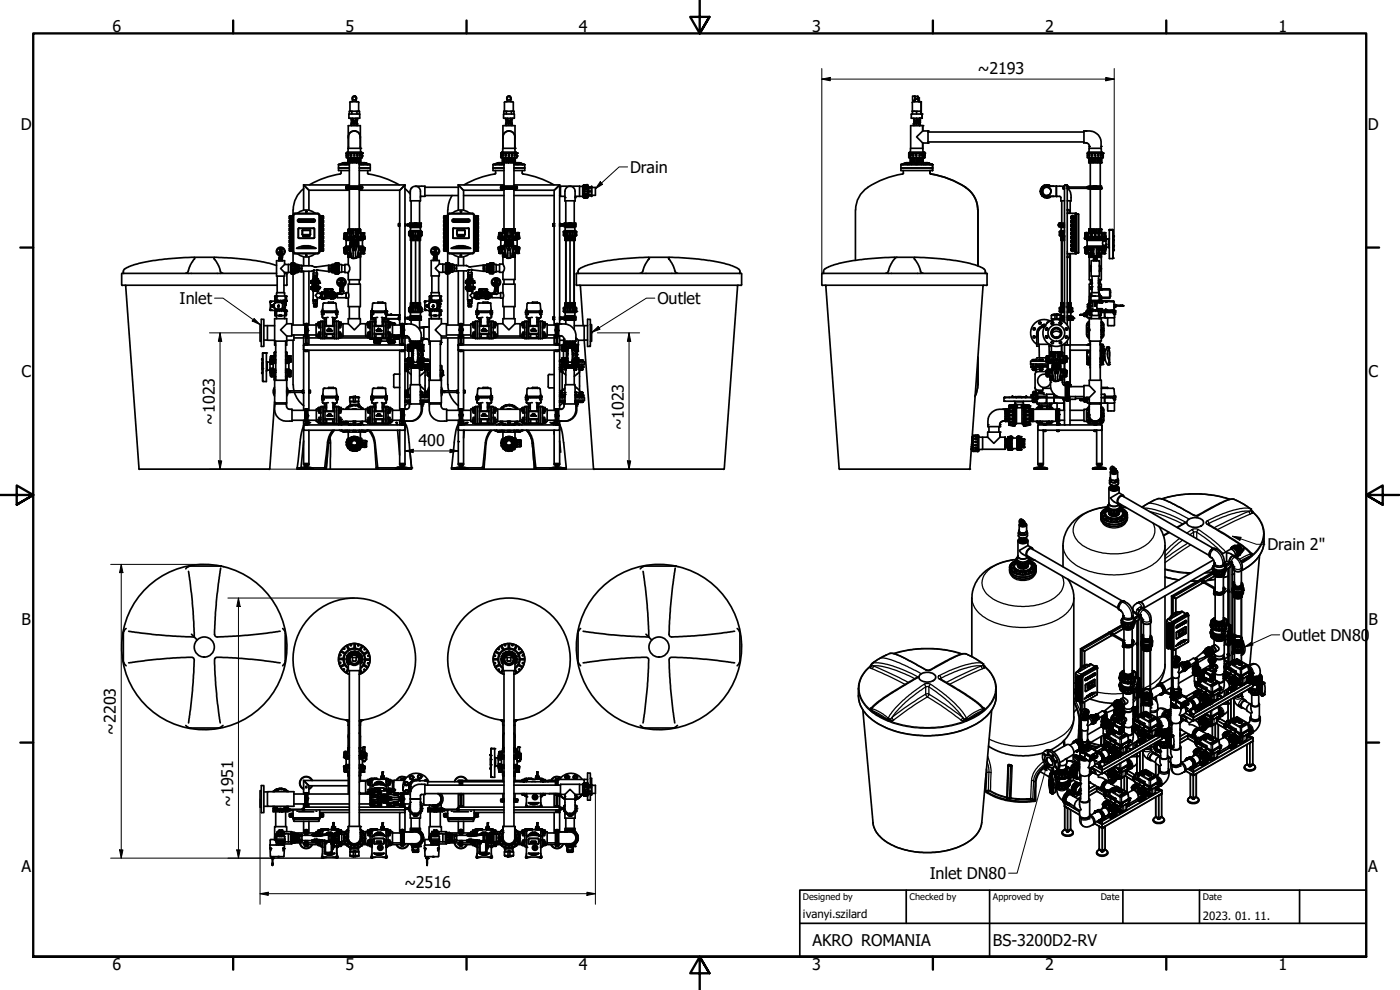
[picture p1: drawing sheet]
<svg xmlns="http://www.w3.org/2000/svg" width="420mm" height="297mm" viewBox="0 0 420 297" stroke-linecap="round" stroke-linejoin="round" font-family="sans-serif">
<defs><g id="words">
<g font-size="4.8">
<text x="33.7" y="9.6">6</text>
<text x="103.7" y="9.6">5</text>
<text x="173.7" y="9.6">4</text>
<text x="243.7" y="9.6">3</text>
<text x="313.7" y="9.6">2</text>
<text x="383.7" y="9.6">1</text>
<text x="293.4" y="22.1">~2193</text>
<text x="6.2" y="38.9">D</text>
<text x="410.5" y="38.9">D</text>
<text x="189.1" y="51.8">Drain</text>
<text x="53.9" y="91.2">Inlet</text>
<text x="197.3" y="91.2">Outlet</text>
<text x="6.4" y="113.1">C</text>
<text x="410.7" y="113.1">C</text>
<text x="64.5" y="127.4" transform="rotate(-90 64.5 127.4)">~1023</text>
<text x="187.2" y="129.1" transform="rotate(-90 187.2 129.1)">~1023</text>
<text x="125.6" y="133.7">400</text>
<text x="380.4" y="165.1">Drain 2&quot;</text>
<text x="6.4" y="187.4">B</text>
<text x="410.7" y="187.4">B</text>
<text x="384.8" y="192.3">Outlet DN80</text>
<text x="34.8" y="220.4" transform="rotate(-90 34.8 220.4)">~2203</text>
<text x="70" y="242.1" transform="rotate(-90 70 242.1)">~1951</text>
<text x="6.4" y="261.7">A</text>
<text x="279" y="263.8">Inlet DN80</text>
<text x="410.7" y="261.7">A</text>
<text x="121.3" y="266.6">~2516</text>
<text x="243.9" y="283.7">AKRO ROMANIA</text>
<text x="298" y="283.8">BS-3200D2-RV</text>
<text x="33.7" y="290.9">6</text>
<text x="103.7" y="290.9">5</text>
<text x="173.7" y="290.9">4</text>
<text x="243.7" y="290.9">3</text>
<text x="313.7" y="290.9">2</text>
<text x="383.7" y="290.9">1</text>
</g>
<g font-size="3.4">
<text x="241" y="275.3">ivanyi.szilard</text>
<text x="361" y="276">2023. 01. 11.</text>
</g>
<g font-size="2.7">
<text x="241" y="270.1">Designed by</text>
<text x="273" y="270.1">Checked by</text>
<text x="298" y="270.1">Approved by</text>
<text x="330.3" y="270.1">Date</text>
<text x="361" y="270.1">Date</text>
</g>
</g></defs>
<!-- layer: Visible (ISO) -->
<g fill="none" stroke="#000" stroke-width=".51">
<path d="M104.8 34.2h3.1M105 30.8l.2-.3h2.3l.2 .3M105 30.7v2.6M105 33.4l-.1 .1M105.3 35.5v.6h.6M105.3 37.1h2v.5h-2zM105.5 37.1v-.7h1.7v.7M105.5 37.6v.1M105.5 36.8h1.7M105.5 37.1v.5M105.6 33.4v.8M105.7 36.1v.3"/>
<path d="M105.8 35.5l.1 .6h.9M105.8 29.5v.8l-.2 .2M106.2 37.1v.5M106.3 28.9l.4 .2 .2 .4M106.3 28.8l.6 .4v.7a.67 .67 0 0 0-.1-.9 .67 .67 0 0 0-.9 0 .67 .67 0 0 0-.1 .9M106.4 28.9a.54 .54 0 0 0-.6 .5 .54 .54 0 0 0 .5 .6 .54 .54 0 0 0 .6-.5M106.9 35.5l-.1 .6h.5l.1-.6M106.9 29.5v.8l.2 .2M106.9 37.1v.5M107 36.1v.3M107.1 33.4v.8M107.2 37.6v.1"/>
<path d="M107.6 33.4l.1 .1M107.6 30.7v2.6M107.7 33.4h-2.9v2.1M107.7 33.4h.2v.8M107.9 34.2v1.3h-3.1M151.2 35.5h3.1M151.2 34.2v1.3M151.4 30.7v2.6M151.4 33.4v.1M151.7 35.5l.1 .6h.5M151.8 37.1h1.9v.5h-1.9zM151.9 37.1v-.7h1.7v.7"/>
<path d="M151.9 37.6v.1M151.9 36.8h1.7M152 33.4v.8M152 37.1v.5M152.1 36.1v.3M152.2 35.5l.1 .6h.9M152.2 29.5v.8l-.2 .2M152.7 39.3h.1M152.7 37.1v.5M152.7 28.9a.54 .54 0 0 1 .6 .5 .54 .54 0 0 1-.5 .6 .54 .54 0 0 1-.6-.5M152.7 28.9l-.3 .2-.2 .4M152.7 28.8l-.5 .4v.7a.67 .67 0 0 1 .1-.9 .67 .67 0 0 1 .9 0 .67 .67 0 0 1 .1 .9"/>
<path d="M153.2 30.3l.2 .2M153.3 35.5l-.1 .6h.5l.1-.6M153.3 29.5v.8M153.4 36.1v.3M153.4 37.1v.5M153.5 33.4v.8M153.6 37.6v.1M153.8 30.5l.3 .3M153.9 30.5h-2.3l-.2 .3M154.1 30.7v2.6M154.1 33.4v.1M154.3 34.2h-3.1v-.8h3l.1 2.1"/>
<path d="M273.7 30.8l.3-.3h2.3l.2 .3M273.8 33.4h2.6M273.8 30.7v3.5M274.2 35.5l.1 .6h.8M274.3 36.8h1.7M274.3 37.6v.1M274.3 37.1v.5M274.4 36.1v.3M274.6 28.8l.9 .2 .2 .4M274.6 28.8v1.5l-.2 .2M274.6 28.8h-.7v1.3h.7M275 37.6h1.1"/>
<path d="M275 37.1v.5M275.1 35.5v.6h.9v-.6M275.1 33.4v.8M275.7 29.7v.3l-.6-.5-.5 .5M275.7 29.4v.6M275.7 29.4v.9l.2 .2M275.7 37.1v.5M275.8 36.1v.3M276 35.5v.6zM276 36.4v.7zM276 36.4h-1.7v.7M276 37.6v.1"/>
<path d="M276 35.5h.1M276.1 37.1h-2v.5h.9M276.1 37.1v.5M276.4 33.3h.1M276.4 33.4v.8v-.8M276.4 33.4l.1 .8M276.4 30.7v2.6M276.4 33.4h.1M276.5 30.7v2.7M276.6 34.2v1.3M276.8 35.4l-.8 .1M276.8 34.3h-3.3l.1 1.2h2.4"/>
<path d="M276.9 37.7v1.6l-1.8 1.8 1.8 1.8M276.9 37.7v1.6h1.6v3.6h-1.6M276.9 37.7h-3.6v6.8M278.5 39.6h46.8M325.3 39.3h-.1M325.3 39.4v3.4h.6a.98 .98 0 0 1 1 1.1v.6M325.3 39.3h1.1a3.6 3.6 0 0 1 4.1 3.7v1.5M91.1 55.5l1.6 1.6v5.9M91.1 55.5l1.6 1.6h12.1M91.1 55.5v7.5M91.1 55.5h13.7M91.2 56.6a8 8 0 0 0-3.2 6.3"/>
<path d="M101.6 49.4v1.8h3.2M101.6 49.4h3.2M101.6 50.4h3.2M102.1 49.4l1.4-.5-1.3 .5M102.4 51.2l-.2 1a27.1 27.1 0 0 0-9.3 3.3M103 48.9h1.8v6.9M103 48.9l-1.4 .5M103 48.9v.1M103.5 48.9v.5M103.7 49.4l1.1-.5-.8 .5M103.8 56.1v.3M103.9 56.2h.1"/>
<path d="M103.9 55.9v.8M103.9 46v1.3l.5 .1M103.9 55.9h.6M103.9 55.9v.3M103.9 46l.4-.4h4.2l.2 .4M103.9 46h.6M103.9 47.3h4.8M104 56.2l.2 .1zM104 56.7l-.1-.3v.3h.6M104 55.9l-.1 .3M104.1 46v.8zM104.1 46v.8"/>
<path d="M104.3 56.1v.3M104.4 47.4h3.9M104.5 56.7v.1M104.5 45.6v-1.1h3.7v1.1M104.5 56.1v.4M104.5 56.1l.1-.3h3.5v.3M104.5 56.5v.2M104.5 44.5v-6.8h3.6l.1 6.8M104.5 56.1h3.6M104.5 56.5h3.6M104.6 41.5a1.81 1.81 0 0 1 1.7-2.2 1.81 1.81 0 0 1 1.8 2.2M104.6 46v.8"/>
<path d="M104.6 47.5v1.3l-.1-1.3v1.3v-1.3v1.3l-1.5 .1M104.7 46h.8v.8h-.2M104.7 47.5l-.1 1.3M104.8 56.8v12M104.9 47.5v1.3h.2v-1.3M104.9 48.8l-.1 .6M105 56.1h2.6M105 56.5h2.6M105.2 47.5l-.1 1.3M105.2 48.8h.3M105.3 46v.8zM105.5 47.5v1.3h.2v-1.3"/>
<path d="M105.5 46h1.6M105.8 47.5l-.1 1.3M105.8 48.8h.4M106.2 47.5v1.3h.3v-1.3M106.2 46v.8h.3v-.8M107.2 47.5v1.3h-.3v-1.3v1.3h-.4M107.2 48.8h.3M107.5 47.5l.1 1.3M107.6 47.5v1.3h.2v-1.3M107.8 48.8l1 .6M107.8 55.5h13.7l-1.5 1.6h-12.2M107.8 48.9l.7 .5"/>
<path d="M107.8 56.8v12M107.8 49.4h3.3M107.8 50.4h3.3M107.9 46h-.5v.8h-.3v-.8h.3v.8M107.9 47.5l.1 1.3M108 47.5v1.3l.1-1.3 .1 1.3M108.1 46v.8M108.1 41.1l-.3-1.1-.8-.6-.8-.1-1 .4-.6 .9-.1 3.9M108.1 56.1v.4M108.1 56.5l.1 .2M108.1 46h.6M108.2 56.7v.1"/>
<path d="M108.2 55.9h.5v.8M108.2 47.5v1.3zM108.2 48.8l1.5 .1M108.5 56.2l.1 .1zM108.6 46v.8M108.7 46v.8M108.7 56.7l-4.2 .1M108.7 46.8v.5M108.7 47.3l-.4 .1M109.1 48.9v.5M109.7 48.9h-1.9v6.9M109.7 48.9l1.4 .5"/>
<path d="M109.7 48.9v.2M110.3 49.4l-1.2-.5 1.4 .5M110.3 51.9l.1 .3a27.1 27.1 0 0 1 9.4 3.3M110.4 51.2v.7M111.1 49.4v1.8h-3.3M121.5 56.6l1.6 1.6M123.1 57.3v.2M123.6 56.3l-.2 .3M124.7 55.9h2.8v3h-1.3M127.5 58.7h10M127.5 56.2h10M127.5 55.9h.1"/>
<path d="M127.6 58.9h-.1M135.7 58.7l-.9 1.7-.4 2.5M137.5 55.5l1.6 1.6v5.9M137.5 55.5l1.6 1.6h12.2M137.5 55.5v7.5M137.5 55.5h13.8M139.1 58.7h12.2M148 49.4v1h3.3h-3.3v.8h3.3M148 49.4h3.3M148.5 49.4l1.4-.5-1.2 .5M148.7 51.2v.7M148.8 51.9l-.2 .3a27.1 27.1 0 0 0-9.3 3.3"/>
<path d="M149.4 48.9h1.9v6.9M149.4 48.9l-1.4 .5M149.4 48.9v.1M149.9 48.9v.5M150.2 49.4l1.1-.5-.8 .5M150.3 56.1v.3M150.3 46.8v.5l.5 .1M150.3 47.3h4.8M150.3 55.9v.8M150.4 55.9h.5M150.4 55.9l-.1 .3 .1-.3M150.4 46l-.1 .8z"/>
<path d="M150.4 56.7l-.1-.3 .1 .3h.5M150.5 56.2l.1 .2zM150.5 46v.8zM150.5 46v.8M150.7 56.1v.3M150.8 47.4h3.9M150.8 47.4v1.4M150.9 56.1h.1M150.9 56.1v.4M150.9 55.9v.2M150.9 55.9l3.5-.1 .2 .1v.2M150.9 45.6v-1.1h3.7v1.1"/>
<path d="M150.9 56.1h3.7M150.9 41.1l.4-1 .8-.7 .8-.1 1 .4 .6 1.1 .1 3.7v-6.8h-3.7v6.8M150.9 46v.8zM150.9 47.5v1.3l.2-1.3v1.3h.2M150.9 48.8l-1.5 .1M151 41.5a1.81 1.81 0 0 1 1.7-2.2 1.81 1.81 0 0 1 1.8 2.2M151.1 46h.9v.8h-.3M151.3 56.8v11.9M151.3 47.5v1.3h.2v-1.3v1.3h.4M151.4 56.1h2.6M151.4 56.5h2.6M151.7 46v.8z"/>
<path d="M151.9 47.5v1.3h.2v-1.3v1.3h.5v-1.3v1.3h.2v-1.3M152 46h1.5M152.6 46v.8h.2v-.8v.8M152.8 48.8h.5M153.3 47.5l.1 1.3M153.4 47.5v1.3h.2v-1.3M153.7 46l.1 .8h-.3v-.8h.2v.8M153.8 46h.6M154.2 47.5v1.3h-.2v-1.3v1.3h-.4M154.2 48.8h.2M154.2 55.5h13.8l-1.7 1.6h-12.1M154.2 56.8v11.9"/>
<path d="M154.2 58.7h12.1M154.2 49.4h3.3M154.2 50.4h3.3M154.4 47.5v1.3M154.4 48.9l.5 .5M154.4 48.9l.9 .5M154.4 47.5v1.3l.2-1.3v1.3M154.6 56.1v.4M154.6 56.5h-3.7v.3M154.6 56.5v.2M154.6 56.7v.1M154.6 55.9h.6v.8"/>
<path d="M154.6 47.5v1.3zM154.6 48.8l1.5 .1M154.7 47.4l-3.9 .1v1.3l.1-1.3M154.9 56.2l.2 .1zM154.9 46h-.4v.8l-.2-.8h.2v.8M155.1 46l-.1 .8-.1-.8 .1 .8M155.1 46v1.3M155.1 46l-.3-.4h-4.2l-.2 .4h.7v.8h-.2M155.1 56.7l-4.2 .1M155.1 47.3l-.4 .1M155.5 48.9v.5M156.1 48.9h-1.9v6.9"/>
<path d="M156.1 48.9l1.4 .5M156.1 48.9h.1M156.1 48.9v.1M156.7 51.2l.2 1a27.1 27.1 0 0 1 9.3 3.3M156.8 49.4l-1.3-.5 1.4 .5M157.5 49.4v1.8h-3.3M168 58.7h.2M168 56.2h.2M172.6 58.9h2.3M173.9 55.9h-5.7v3h1.3M173.9 55.9v3M173.9 55.9h1"/>
<path d="M175.3 59.2h.1M175.2 59.2h.8M175.2 58.9h.8M175.2 58.3h.8M175.2 56.6h.8M175.2 56h.8M175.2 55.6h.8M175.3 55.6l-.4 .1v3.3l.3 .4M175.3 58.7v.2M175.3 58.1v.2M175.3 57.3v.2M175.3 56.6v.2"/>
<path d="M175.3 55.9v.2M176.3 55.4l-1 .1h.7l-.7 .1v.3h.7v.2h-.7v.5h.7v.2h-.7v.5h.7v.2h-.7v.6h.7v.2h-.7v.4h.7l-.7 .2v.3h.7l-.7 .2h1M176.3 55.4v4M176.4 55.8v3.2M176.5 56l.2 .1M176.6 58.5h.9M176.6 56.3h.9M176.7 58.5l-.1 .2h.9M176.7 56.1v.1M176.7 57.5v1M176.7 58.7h.1M176.7 58.5h.8"/>
<path d="M176.7 58.7l-.2 .2M176.7 58.7h.8M176.7 56.1h.8M177.5 57.3h-.9v.2h.9M177.5 56.2h-.9l.1 1.1M177.5 55.9l.1 3zM177.6 56.2h1.1v2.4h-1.1M260.4 56.3a8 8 0 0 0-3.6 6.6M270.4 49.4v1h9.4v-1M270.4 49.4h9.4M270.4 50.4h9.5v.8h-9.5zM270.8 49.4l1.5-.5-1.3 .5"/>
<path d="M271.1 51.2v.7M271.1 51.9l-.1 .3a27 27 0 0 0-10.6 4M271.8 48.9l6.5-.1 1.6 .6M271.8 48.9h6.6M271.8 48.9l-1.4 .5M271.8 48.9v.1M272.3 48.9v.5M272.5 49.4l1.1-.5-.8 .5M272.7 46v1.3l.5 .1M272.7 46h.8l-.2 .8M272.7 47.3h4.9M272.9 46v.8z"/>
<path d="M272.9 46v.8M273.2 47.4h3.9M273.2 47.4l3.9 .1M273.2 45.6v-1.1h3.8v1.1M273.2 47.5v1.3M273.3 46v.8zM273.3 47.5v1.3M273.4 47.5v1.3M273.4 46h.9v.8h-.3M273.6 48.9v.5M273.6 47.5v1.3M273.8 47.5v1.3"/>
<path d="M273.9 47.5v1.3M274 46v.8zM274.2 47.5v1.3M274.3 46h.8v.8h-.1M274.4 47.5v1.3M274.5 47.5v1.3M274.8 49.4v-.5h.4l-.1 .5M274.9 47.5v1.3M275 46v.8zM275.1 46h.7M275.2 48.8v-1.3v1.3M275.2 48.9v.5"/>
<path d="M275.7 47.5v1.3M275.9 47.5v1.3M276.3 47.5v1.3M276.5 47.5v1.9M276.7 46h-.6v.8h-.3v-.8h.3v.8M276.7 47.5v1.3M276.8 47.5v1.3M276.9 42.9v1.6M276.9 47.5v1.3M277 47.5v1.3M277.1 47.4v1.4v-1.3M277.1 47.4v.1"/>
<path d="M277.2 46h-.3v.8h-.2v-.8h.2v.8M277.2 45.6l.3 .4M277.2 49.4l-.7-.5 1.1 .5M277.2 45.6h-4.2l-.3 .4M277.3 46v.8M277.4 46h.1M277.5 46v.8zM277.5 46h.1M277.5 46.8v.5M277.5 47.3l-.4 .1M277.6 46v.8M277.6 46.8v.5l-.5 .1"/>
<path d="M277.9 48.9v.5M278.2 48.8l.2 .1M278.4 48.9l1.5 .5M278.4 48.9l1.4 .5M278.4 48.9v.2M278.5 42.6h46.8M279.1 49.4l-1.2-.5 1.4 .5M279.1 51.2l.1 1a27.1 27.1 0 0 1 10.6 4M279.1 51.2v.7M279.9 49.4h.1M279.9 49.4l-.1 1.8M289.8 56.3a8 8 0 0 1 3.6 6.6"/>
<path d="M312.3 56.8h.1M312.3 58.1h.1M312.3 58.1l.4 .6M312.4 58.3h.1M312.4 56.6h.1M312.4 56.6l-.1 1.5M312.7 58.7h.1M312.7 56.1h.1M312.7 58.7a1.94 1.94 0 0 0 2.3 .5M312.7 56.1l-.3 .5M312.9 55.9v.1M312.9 56l-.2 .1"/>
<path d="M313 56.9v.9M313.3 55.6v.1M313.3 55.7l-.4 .3M313.5 55.5v.1M314.1 55.9a1.52 1.52 0 0 0-1.5 1.5 1.52 1.52 0 0 0 1.5 1.5h4l.3 .3v1M314.1 55.9a1.59 1.59 0 0 0-1.4 1.9 1.59 1.59 0 0 0 2.2 1.1h1.1M314.1 55.9h5.1M314.2 56.2a1.19 1.19 0 0 1 1.2 1.2M314.5 56.2l.7 .3 .2 .9M314.8 55.6l-1.5 .1M314.8 55.6l.2 .1M314.8 55.5v.1"/>
<path d="M314.8 55.9a1.68 1.68 0 0 0-2.3 1.5 1.68 1.68 0 0 0 2.3 1.6M315 59.2h.1M315 55.7l.4 .2M315 55.6v.1M315.4 58.9l-.4 .3M315.4 57.5a1.19 1.19 0 0 1-1.2 1.2M317.1 58.9h.1M317.1 55.9v3M317.1 55.9h.1M319.2 55.9v.8M319.2 55.9l.2 .1M319.2 56.1h.2"/>
<path d="M319.2 56.5h.2M319.2 56.7h.2M319.4 55.9v.8M319.4 56.6v.1M319.5 55.9v.7M320.3 55.9v.7M320.4 56.6v.1M320.4 55.9v.8M320.4 55.9h.3M320.4 56.1h5.9M320.4 56.5h5.9M320.4 56.7h.3"/>
<path d="M320.4 55.9v.1M320.5 56.7l.8 1.1 .1 2.5M320.7 55.9v.8M325.2 42.9h.1M326.3 56.1v.4M326.3 56.5v.1M326.3 56v.6M326.3 46v1.3l.5 .1M326.3 46h.8v.8h-.2M326.3 46l.3-.4h4.2l.3 .4M326.3 56.6h.6M326.3 56h.6"/>
<path d="M326.3 56.4h.6M326.3 47.3h4.8M326.3 56v.1M326.5 46v.8zM326.5 46v.8M326.8 47.4h3.8M326.8 47.4v1.4M326.8 47.5l.1 1.3M326.8 45.6v-1.1h3.7v1.1M326.9 56.1h.1M326.9 56.2v.2M326.9 56.1h.6"/>
<path d="M326.9 56.5h.6M326.9 56v.2h-.6M326.9 56.4v.1M326.9 56.6v.2h1.6M326.9 47.5v1.3l.1-1.3v1.3h.3M326.9 46v.8zM326.9 56.1h1.6M326.9 56.5h1.6M326.9 56.5v.1M326.9 56.5h.1M327.1 46h.8v.8h-.2M327.2 48.8v7"/>
<path d="M327.2 56.8v12M327.3 47.5v1.3h.2v-1.3v1.3h.4M327.7 46v.8zM327.9 47.5v1.3h.2v-1.3v1.3h.4M327.9 46h.6M328.3 56.4h.1M328.3 56.2v.2M328.4 56.6l-.3 .1h.3v-.8v.8M328.4 55.9h-.3l.3 .1M328.4 56.4h.1M328.4 56.2h.1M328.4 56.4h.7"/>
<path d="M328.5 56.7v.1M328.5 55.9v.1M328.5 56.8h.1M328.5 55.9v.8M328.5 56.5v.2M328.5 55.8v.3v-.2M328.5 56.7h.1M328.5 55.8v.9M328.5 55.8h-1.5l-.1 .2M328.5 47.5v1.3h.4v-1.3M328.5 46h.3v.8h-.3zM328.7 56.7h.2"/>
<path d="M328.7 56.4h.1M328.7 56.2h.1M328.7 55.9v.3M328.7 56.4v.3M328.8 56.4l.1 .4M328.8 56.2h.1M328.8 55.9l.1 .3M328.8 46h.7M328.9 56.4l-.1 .3M328.9 48.8h.3M328.9 56.7v.1M328.9 56.1h1.6z"/>
<path d="M328.9 55.8v.2l-.2-.1M328.9 55.8v.4M328.9 56.6h.1M328.9 56.5h1.6zM328.9 55.8h1.5l.1 .3M328.9 56.8h1.7M329 56.2v.2M329.1 56.2h-.9l.1 .2M329.1 56.1v.4M329.2 56.4h.1M329.2 56.2v.2M329.2 47.5l.1 1.3"/>
<path d="M329.3 47.5v1.3h.3v-1.3M329.6 48.8h.3M329.7 46l.1 .8h-.3v-.8h.2v.8M329.8 46h.5M329.9 47.5v1.3M329.9 47.5v1.3h.2v-1.3M330.1 48.8h.2M330.2 48.8v7M330.2 56.8v12M330.3 47.5l.1 1.3M330.4 47.5v1.3l.1-1.3 .1 1.3M330.5 56.5h.1"/>
<path d="M330.5 56.1v.1M330.5 56.5l.1 .2M330.5 56.1h.1M330.5 56.4v.1M330.5 56.1v.3M330.6 55.9h.1M330.6 56.7v.1M330.6 47.5v1.3zM330.6 47.4l-3.8 .1v1.3M330.8 46h-.3v.8l-.2-.8h.2v.8M331.1 46l-.1 .8-.2-.8 .2 .8M331.1 46v1.3"/>
<path d="M331.1 47.3l-.5 .1M58.5 77.5l-.9 1.2-1 2.2a1.07 1.07 0 0 1-.9 1.1M64.2 77.5l1.1 1.7 .7 1.7a1.07 1.07 0 0 0 .9 1.1M83 79.6l-6-1.4-5.6-.6-6.3-.4h-7.7l-7.8 .5-3.9 .5-5.4 1.2-3 1.4M83.8 75.9h.1M83.7 75.9h.1M83.7 76l.1 .1zM83.8 77.6v.3M83.8 78.2h.4M83.8 78.2h1M83.8 77.9v.3M83.9 77.1h.7"/>
<path d="M83.9 77.1v.2h.3M83.9 75h.1M83.9 75.9h.1M83.9 76l.1 .2zM83.9 77.3v.1M83.9 77.1h.1M83.9 76.9h.1M84 75.9h.1M83.9 76.7v.4M84.1 74.9h.1M84.1 75h.1M84.1 75.9h.1"/>
<path d="M84 76.9h.1M84.1 75.5l-.7 .3M84.1 76.2l.1 .1M84.1 74.9l.2 .1zM84.1 75.6l-.7 .1M84.1 76.2l.2-.2v.3M84.2 75.9h.1M84.1 75.6h.1M84.2 78.2h.4M84.2 78.2v-.3h.4v.3M84.2 77.9h-.5l-.1 .3M84.2 77.1v.2h.4v-.2"/>
<path d="M84.2 74.9h.1M84.2 74.9v.1M84.3 74.9h.1M84.3 75.9h-.1M84.3 75.9h.1M84.3 75.5h-.1M84.3 75h.1M84.4 74.9h.1M84.4 75.2l-.3 .2M84.4 76.9h.1M84.4 75.9h.1M84.4 75.6h.1"/>
<path d="M84.4 75.5h-.1M84.4 76.4l-.1-.4 .2 .4M84.6 75.9h.1M84.5 75.2h-.2M84.5 76.9h.1M84.5 75.9h.1M84.5 76.7v.4h-.6M84.5 77.3v.1M84.5 75.2l.1 .3M84.6 77.1h.1M84.6 78.2h.1M84.6 77.9l.1 .3"/>
<path d="M84.6 76v.4zM84.6 75.5l-.1 .1M84.7 78.2h.1M84.7 77.6h-1v-.2h1v.5M85.4 79.4l-1.2 1.2 1.2 1.2M86.6 79.4h-1.2v-1.2h-2.4v4.7h2.4v-1.1M86.6 79.4v2.4h-1.2M86.6 79.4h.6M86.8 66.2l.2 .7M86.8 67.4l.2 .7M86.8 73.4l.2 .7M86.8 72.2l.2 .7"/>
<path d="M86.8 70.3l.2 .2M86.9 72.1h.1M86.9 71.7h.1M86.9 72.9h.1M86.9 74.1h.1M86.9 73.2h.1M86.9 67.2h.1M86.9 68.1h.1M86.9 70.9h.1M86.9 68.4h.1M86.9 69.3h.1M86.9 66.9h.1"/>
<path d="M86.9 66h.1M86.9 70.5h.1M86.9 65.6h.1M86.9 64.8h.1M86.9 74.4h.1M86.9 69.6h.1M87 66l-.2 .2M87 67.2l-.2 .2M87 64.8l-.2 .2 .2 .6M87 74.4l-.2 .2 .2 .7M87 73.3l-.2 .1M87 72.1l-.2 .1"/>
<path d="M87 70.9l-.2 .1 .2 .7M87 69.6l-.2 .7M87 68.4l-.2 .2 .2 .7M87 66h.4v.2h-.4h.4v.5h-.4h.4v.3h-.4M87 66v.7M87 67.2h.4v.2h-.4h.4v.5h-.4h.4v.2h-.4M87 64.8h.4v.2h-.4h.4v.5h-.4h.4v.3h-.4M87 64.8v.7M87 74.3h.4v.3h-.4h.4v.5h-.4h.4v.3h-.4M87 74.3v1.1M87 73.1h.4v.3h-.4l.4 .1v.4h-.4h.4v.3h-.4M87 73.5v.7"/>
<path d="M87 71.9h.4v.3h-.4h.4v.5h-.4h.4v.2h-.4M87 72.2v.7M87 70.8h.4v.2h-.4h.4v.5h-.4l.4 .1v.1h-.4M87 69.6h.4v.2h-.4h.4v.5h-.4h.4v.2h-.4M87 68.4h.4v.2h-.4h.4v.5h-.4h.4v.2h-.4M87 64.8h.5v1h-.5M87 66h.5v1h-.5M87 67.2h.5v.9h-.5M87 68.4h.5v.9h-.5M87 69.6h.5v.9h-.5M87 70.8h.5v.9h-.5M87 71.9h.5v1h-.5"/>
<path d="M87 73.1h.5v1.1h-.5M87 74.3h.5v1.1l-.6-.1M87 65.5v.3M87 66.7v.3M87 67.2v.9M87 68.4v.9M87 69.6v.9M87 70.8v.9M87 71.9v.3M87 73.1v.3M87.4 79.9h.8l-.8 .2v-.2h.8M87.4 79.4h.8"/>
<path d="M87.4 79.1h.8M87.4 79h.8zM87.5 79.4l-.1-.4-.2 .2v2.8l.2 .2h1.1l.1-.3M87.5 79.6v.3M87.5 72.1h.1M87.5 71.7h.1M87.5 74.5h.1M87.5 72.9h.1M87.5 74h.1M87.5 73.3h.1M87.5 67.2h.1M87.5 68.1h.1"/>
<path d="M87.5 70.9h.1M87.5 68.4h.1M87.5 69.3h.1M87.5 66.9h.1M87.5 66h.1M87.5 70.5h.1M87.5 65.6h.1M87.5 64.9h.1M87.5 75.2h.1M87.5 69.6h.1M87.6 67.9h.3M87.6 74.6h.3"/>
<path d="M87.6 73.9h.3M87.6 71h.3M87.6 67.4h.3M87.6 69.1h.3M87.6 68.6h.3M87.6 66.7h.3M87.6 66.2h.3M87.6 71.5h.3M87.6 65.5h.3M87.6 65h.3M87.6 75.1h.3M87.6 73.4h.3"/>
<path d="M87.6 72.7h.3M87.6 72.2h.3M87.6 70.3h.3M87.6 69.8h.3M87.9 67.2h-.3v1h.3M87.9 68.4h-.3v1h.3M87.9 64.8v1M87.9 66v1M87.9 69.5v1.1M87.9 70.7v1.1M87.9 71.9v1M87.9 73.1v1.1"/>
<path d="M87.9 74.3v1.1M87.9 66h-.3v1h.3M87.9 64.8h-.3v1h.3M87.9 74.3h-.3v1.1h.3M87.9 73.1h-.3v1.1h.3M87.9 71.9h-.3v1h.3M87.9 70.7h-.3v1h.3M87.9 69.5h-.3v1h.3M87.9 67.1v1.1M87.9 68.3v1.1M87.9 63v1.4M87.9 75.7v3.3"/>
<path d="M88.2 79h.3M88.5 79v3.2M88.5 79l.1 .2M88.6 79.2h.2v2.7h-.2M88.6 79.2v2.7M88.8 79.5l1.8 .2M88.8 79.4l.6 .1zM88.8 79.4h.6M88.8 79.6h.6l-.6 .1M88.8 80h.6zM88.8 79.7h.6v.4M89 74.5a5.8 5.8 0 0 1 5.8 0h-5.8"/>
<path d="M89.4 79.7h.1M89.5 68.7l.1 2.7 4.5 .1M89.7 66.1l.2 .1zM89.7 66.3l.2-.1zM89.7 68.5h4.4M89.8 68.4l-.3 .3M89.8 66l.1 .1zM90 79.6v1.9h-.6M90 66.2l.4 .1h-.5zM90 66l.3 .1-.3 .1zM90 66h.2zM90 66.1h.2z"/>
<path d="M90.6 74.2h.1M90.6 66h.5l-.5 .1-.1 .2zM90.6 74l.2 .1-.2 .3zM90.6 79.7v.9M90.6 79.7h.1M90.7 70.3l.1 .2M90.7 66.1h.3l.1 .2h-.5zM90.7 79.7h2.9M90.8 70.3h.1M90.8 69.1h2.3v1.2M90.8 69l2.4 .1v1.2M90.8 69.1v1.2h2.3"/>
<path d="M90.8 69l-.1 1.3M90.9 74h.3v.3v-.3l-.2 .1 .2 .2h-.3zM91.1 74.1l.1 .1M91.2 74.1h.1M91.1 74.2h.1M91.1 77.1v2.6M91.1 74.3h.1M91.2 74.1l-.2 .1h.2M91.2 66h.2v.4zM91.4 66.3h.5zM91.5 66l.3 .2zM91.6 66.2h.1"/>
<path d="M91.8 66.2h.1M91.8 74l-.1 .3 .1-.1M91.9 74.2h-.1M91.9 73.9h.1M91.9 73.9v.1M91.9 74.2h.1M91.9 74.1l-.1 .1M91.9 74.1l.2 .1M91.9 73.9l.1 .1M91.9 73.9l-.3 .4 .2-.1M92 73.9v.1M92 74.2v.1"/>
<path d="M92 74.2l-.2 .1h.5M92 74.3h.1M92 74l.1 .1M92.1 74.2l.2-.2-.2 .2M92.1 74.2h.1M92.1 66l.3 .2-.1 .2v-.2v.2l-.1-.2-.2 .1 .2-.1h-.3l.3-.1zM92.3 66.1h.1M92.4 66l.1 .3zM92.5 66l.1 .3-.2 .1zM92.7 74.1h.1M92.6 74.2v.1zM92.8 74.1h.1"/>
<path d="M92.7 74.1l.2 .1-.2 .1zM92.7 77.1v2.6M92.8 66.3h.2zM92.8 74.1l.2 .2zM92.8 74.2h.1M92.8 66h.5l-.3 .2zM93 66.2v.2l.1-.2M93 66.2h.1M93.1 74.2h.2zM93.1 66.2h.2zM93.2 74.3h.1M93.2 66.2l.2 .1z"/>
<path d="M93.2 66.2v.1M93.2 70.3l-2.4 .2M93.2 74h.1M93.2 74.1v.1M93.2 74.2h.1M93.3 74.1l.2 .1-.2 .2zM93.5 66.3l.4-.3 .2 .1-.2 .1 .3 .1-.2 .1-.1-.2-.2 .2 .2-.2zM93.6 66l.1 .2h-.2zM93.6 79.7l1.2 .4M93.6 79.7h.1M94.1 65.7h-4.3a.48 .48 0 0 0-.5 .5 .48 .48 0 0 0 .5 .5h4.3M94.1 68.4l.3 .3"/>
<path d="M94.1 65.7a.48 .48 0 0 1 .5 .5 .48 .48 0 0 1-.5 .5M94.4 68.7v2.6l-.3 .2M94.8 64a5.8 5.8 0 0 0-4.1-.8l-1.7 .8M94.8 76.1a5.8 5.8 0 0 1-4.1 .8l-1.7-.8M95.3 64h-6.7l-.6 .4-.1 11.2 .2 .3 .5 .2h6.7M95.3 64.2h-6.7l-.5 .4 .1 11.1 .4 .2h6.7M95.3 64.2l.5 .4v10.9l-.5 .4M95.3 64l.5 .2 .1 .4v10.9l-.1 .4-.5 .2M95.9 66h.3v1h-.3M95.9 64.8h.3v1h-.3M95.9 74.3h.3v1.1h-.3M95.9 73.1h.3v1.1h-.3"/>
<path d="M95.9 69.5h.3v1h-.2M95.9 71.9h.3v1h-.3M95.9 70.7h.3v1h-.2M95.9 67.1l.1 1.1M95.9 68.3l.1 1.1M96 68.4h.2v1h-.3M96 67.2h.2v1h-.3M96 67.9h.2M96 74.6h.2M96 73.9h.2M96 71h.2M96 64.8v1"/>
<path d="M96 66v1M96 69.5l-.1 1.1M96 70.7l-.1 1.1M96 71.9v1M96 73.1v1.1M96 74.3v1.1M96 67.4h.2M96 69.1h.2M96 68.6h.2M96 66.7h.2M96 66.2h.2M96 71.5h.2"/>
<path d="M96 65.5h.2M96 65h.2M96 75.1h.2M96 73.4h.2M96 72.7h.2M96 72.2h.2M96 70.3h.2M96 69.8h.2M96.2 72.1h.1M96.2 71.7h.1M96.2 74.5h.1M96.2 72.9h.1"/>
<path d="M96.2 74h.1M96.2 73.3h.1M96.2 67.2h.1M96.2 68.1h.1M96.2 70.9h.1M96.2 68.4h.1M96.2 69.3h.1M96.2 66.9h.1M96.2 66h.1M96.2 70.5h.1M96.2 65.6h.1M96.2 64.9h.1"/>
<path d="M96.2 75.2h.1M96.2 69.6h.1M96.9 68.4h-.4v.2h.4h-.4v.5h.4h-.4v.2h.4M96.9 67.2h-.4v.2h.4h-.4v.5h.4h-.4v.2h.4M96.9 66h-.4v.2h.4h-.4v.5h.4h-.4v.3h.4M96.9 66v.7M96.9 64.8h-.4v.2h.4h-.4v.5h.4h-.4v.3h.4M96.9 64.8v.7M96.9 74.3h-.4v.3h.4h-.4v.5h.4h-.4v.3h.4M96.9 74.3v1.1M96.9 73.1h-.4v.3h.4l-.4 .1v.4h.4h-.4v.3h.4M96.9 73.5v.7"/>
<path d="M96.9 69.6h-.4v.2h.4h-.4v.5h.4h-.4v.2h.4M96.9 71.9h-.4v.3h.4h-.4v.5h.4h-.4v.2h.4M96.9 72.2v.7M96.9 70.8h-.4v.2h.4h-.4v.5h.4l-.4 .1v.1h.4M96.9 72.1h.1M96.9 70.8h-.6v.9h.6M96.9 71.7h.1M96.9 73.1h-.6v1.1h.6M96.9 72.9h.1M96.9 74.1h.1M96.9 71.9h-.6v1h.6M96.9 73.2h.1"/>
<path d="M96.9 65.5v.3M96.9 66.7v.3M96.9 67.2v.9M96.9 68.4v.9M96.9 69.6v.9M96.9 70.8v.9M96.9 71.9v.3M96.9 73.1v.3M96.9 67.2h.1M96.9 67.2h-.6v.9h.6M96.9 68.1h.1M96.9 70.9h.1"/>
<path d="M96.9 69.6h-.6v.9h.6M96.9 64.8h-.6v1h.6M96.9 66h-.6v1h.6M96.9 68.4h-.6v.9h.6M96.9 74.3h-.6v1.1l.7-.1M96.9 68.4h.1M96.9 69.3h.1M96.9 66.9h.1M96.9 66h.1M96.9 70.5h.1M96.9 65.6h.1M96.9 64.8h.1"/>
<path d="M96.9 74.4h.1M96.9 69.6h.1M96.9 68.4l.2 .7-.2 .2M96.9 67.2l.2 .2M96.9 66l.2 .2M96.9 64.8l.2 .7-.2 .1M96.9 73.3l.2 .1M96.9 69.6l.2 .7M96.9 72.1l.2 .1M96.9 74.4l.2 .7-.2 .2M96.9 70.9l.2 .6-.2 .2M97.1 67.4l-.2 .7"/>
<path d="M97.1 66.2l-.2 .7M97.1 73.4l-.2 .7M97.1 72.2l-.2 .7M97.1 70.3l-.2 .2M98.6 79.6v1.9l-3.5-.5v.9M98.6 79.6h1M98.6 79.6l-3.8 .5M99.1 79.6v1.9M99.6 80v.3h.7h-.7v.5h.7M99.6 79.7v.2h.7l-.7 .1M99.6 79.7h.7M99.6 80h.7"/>
<path d="M100.3 79.6h-.7h.7M100.3 79.4h-.7h.7h-.7v.3M100.5 79.2l.1-.2 1.2 .2v2.8l-.3 .2M100.5 79.2v2.7M100.6 79v3.2M100.8 79h.8zM100.8 79h.8M100.8 79.2h.8zM100.8 79.2h.8M100.8 79.6h.8zM100.8 79.6h.8M101.5 79v.6"/>
<path d="M101.5 79.7v.4M101.8 79.4h.8v2.3h-.8M102.6 79.6h.9M103.1 74.3v.1M103.2 71.1h.2zM103.2 74.9h.2zM103.2 74.3l.2 1.6M103.2 71.4h.2M103.2 71.6l.4 .1M103.3 71.1l-.1 .3M103.3 74.9l.2 1.2M103.4 70.1l-.3 1.5"/>
<path d="M103.4 74.6h-.2v.3M103.4 75.9l.1 .2M103.4 70.1l-.1 1M103.5 71.1h.5zM103.5 69.9l-.1 .2M103.5 69.9l-.3 1.7 .4 .1M103.5 74.9h.5zM103.5 71.1v.3h.4M103.5 69.9h2.2M103.5 76.1h1.8M103.5 69.9l-.1 .1M103.6 71.7h.1"/>
<path d="M103.6 74.2h.1M103.6 74.2h1.4l.1 1.9M103.6 74.2l-.4 .1M103.6 74.2v.1M103.6 71.7h1.6M103.6 71.1l.2-1.2-.3 1.7 .4 .1-.1-.3M103.6 69.9l-.3 1.7 .4 .1M103.8 71.7v.4h1.4M103.8 74.6l.1-.4-.4 .1 .3 1.8-.2-1.2M103.9 72.1v1.7M103.9 74.6h-.4v.3M104.2 69.9l-.3 1.7 .4 .1"/>
<path d="M104.3 71.1h.7zM104.3 74.9h.7zM104.3 74.2l-.4 .1 .3 1.8M104.3 71.1v.3h.7M104.3 74.9l.2 1.2M104.5 77l.1 .2M104.5 76.1v1l.1-1M104.5 69.9l-.2 1.2M104.5 69.9l-.3 1.7 .3 .1v-.3M104.5 79.4l.5 .8v.7l-.5 .9M104.5 68.8v1.1M104.5 68.8l.1 1.1"/>
<path d="M104.5 74.6v-.4l-.3 .1 .3 1.8M104.5 76.1v3.3M104.5 77.2h1.1M104.6 68.8l-.1 .1M104.6 68.8h3.4l.2 .1M104.7 76.1l.1 1zM104.7 68.8v1.1zM104.8 68.8l.1 1.1M104.9 76.1l-.1 1M105 74.6h-.7v.3M105 73.6v.2h-1.2v.4l-.5 .1 .3 1.8M105 73.4v.1"/>
<path d="M105.1 69.9v1.8M105.1 72.7v.3M105.2 77.1h.1M105.2 76.1v1M105.2 72.8v.4M105.2 68.8v.1M105.2 68.8h.3v1.1M105.2 68.8v1.1M105.2 72.8h.2M105.2 73.4l.2 .3 .2-.1-.4-.2M105.3 72.2h.1M105.3 72.3l-.1 .9 .2 .6"/>
<path d="M105.4 71.1h.1M105.4 72.8v.3M105.4 73.9l.6 1.6v2h.7v-1.5M105.4 73.1l-.2 .1M105.4 72.2l-.2 .4M105.5 76.5v.6h-.3M105.5 69.9l-.5 3.6 .6 3.9a1.29 1.29 0 0 0 1.6-.2M105.5 69.9l-.2 1.6M105.5 72.2l.1 .2M105.6 72.3l-.2 .3h-.2M105.7 73.8h.2h-.2l.2 .1-.1 .1zM105.9 68.8l-.1 .7"/>
<path d="M105.9 68.8h.2l-.1 .2M105.9 68.8v.7M105.9 72.2a.86 .86 0 0 0-.2 1.3 .86 .86 0 0 0 1.3 0 .86 .86 0 0 0-.2-1.3M105.9 69l-.6 2.4M106 72.2h.7M106 72.2l.1-.3-.5 .2 .3 .1M106 69l.8 .1M106 74.9h.7v.3h-.7zM106 71.1h.7l-.3 .4zM106 70.8h.7v.2h-.7zM106 69v.6M106.1 69.6a4 4 0 0 1-.8 2.6"/>
<path d="M106.1 72.9h.1M106.1 73h.1M106.1 73.2l.2-.6 .3 .6M106.1 73.2l.2 .2 .3-.2M106.2 73.2l.1 .1 .2-.1M106.2 74.3v-.1h.3v.1M106.2 71.6l.3 .1M106.2 73.2l.1-.6 .2 .6M106.2 74.3h.3M106.2 73.3h.1M106.2 72.9h.1M106.2 72.7l.2 .2"/>
<path d="M106.2 72.9h.2M106.2 72.7v.2M106.3 72.9h.1M106.3 72.7h-.1M106.3 73l-.1 .3h.2M106.3 73.1v.2zM106.3 73l.1 .3M106.4 74.5l.3 .4h-.7zM106.4 73.3h.1M106.5 71.6v.2l-.3-.1M106.5 73h.1M106.5 72.9h.1"/>
<path d="M106.6 71.9l.5 .2-.4 .1zM106.6 69h.1M106.6 69.7l.2 1.3a2.91 2.91 0 0 1 .5 2.9M106.6 69v.6M106.8 69.1l.3 1.4a8 8 0 0 1 .5 4.1M106.8 68.8h-.2v.2M106.8 68.8l.1 .7M106.8 68.8l.1 .6M106.9 69.9h2.3M107.1 72.4l.1-.2 .2 .4h-.1M107.1 72.3l.2 .3M107.2 77.2h.9"/>
<path d="M107.3 76.9l-.1 .2h.2M107.3 71.1h.1M107.3 69.9l.1 1.5-.1-.3M107.3 69.9v1.2M107.3 73.3l.1 .1-.1 .3M107.3 73.8h.1M107.3 73.6v.1M107.3 73.3v.3M107.3 73.9l-.5 1.2-.1 .9M107.3 72.8v.3l.2 .1M107.3 72.8h.2M107.4 76.1h1.8"/>
<path d="M107.4 68.8h-.2l.1 1.1M107.4 68.8l.1 1.1M107.4 68.8v1.1M107.4 76.1v1M107.4 71.7h1.7M107.5 72.8v.4M107.5 76.1l-.1 1M107.6 69.9l.2 1.7-.2 .1M107.6 74.3v1.8M107.6 74.2h1.5M107.6 74.5l-.4 2.7M107.7 71.1h.7z"/>
<path d="M107.7 74.9h.7zM107.7 73.8h1.2v.4M107.7 74.6h.7v.3M107.8 76.1l.1 1M107.9 68.8l-.1 1.1M107.9 68.8v1.1zM107.9 76.1v1zM108.1 68.8v1.1zM108.1 76.1v7.8h-3.6v-2.1h-1v-2.4h1M108.1 68.8l.1 1.1M108.1 74.6v-.4l.4 .1-.3 1.8M108.2 76.1l-.1 1"/>
<path d="M108.2 76.1l-.2 1.1M108.2 69.9l.3 1.7-.4 .1v-.3M108.2 69.9l.1 1.2M108.2 68.9v1M108.3 74.9l-.1 1.2M108.4 74.2l.3 .1-.2 1.8M108.4 71.1v.3h-.7M108.5 69.9l.2 1.7-.3 .1M108.7 71.1h.5zM108.7 74.9h.5zM108.7 74.6h.5v.3M108.8 72.1v1.7"/>
<path d="M108.8 74.6v-.4l.4 .1-.2 1.6-.2 .2 .2-.2v-1M108.9 71.7v.4h-1.3M109 74.2l.3 .1-.3 1.8M109 69.9l.3 1.7-.3 .1M109 71.1v-1.1l-.2-.1 .2 .1 .2 1.6-.4 .1v-.3M109.1 74.2l.4 .1-.3 1.8M109.1 74.2v.1M109.1 74.2l.4 .1M109.1 74.2h.1M109.1 71.7h.1M109.2 69.9l.1 .1M109.2 69.9l.1 .2"/>
<path d="M109.2 71.1v.3h-.5M109.3 71.1h.2zM109.3 70l.2 1.6M109.3 74.9h.2zM109.3 70.1v1M109.3 70.1l.2 1.5M109.3 74.6l.2 .3M109.3 74.9l-.1 1.2M109.3 71.4h.2M109.4 71.1v.3M109.5 71.6l-.4 .1M109.5 74.3l-.3 1.8"/>
<path d="M109.5 74.3v.1M109.5 71.6v.1M119.6 67.1v.2M119.6 67.3v.6M119.6 67.9h.4M119.6 67.1h.4M119.6 67.7h.2M119.6 67.1v.8M119.8 67.1l-.2 .2M119.8 67.3v.6M119.8 67.2h.1M119.8 67.8h.1"/>
<path d="M119.9 67.1v.8M120 67.4v.2M121.5 67.4v.2M121.5 67.1v.8M121.6 67.3h.8M121.6 67.7h.8M122.4 67.2v.5M122.4 67.4h.6M122.4 67.2h2M122.4 67.7h.7M122.7 69.6h.5M122.7 70.7h3.9"/>
<path d="M122.7 69.5v1.2h3.6M122.7 69.5l.3-.3h3.3l.3 .3M122.7 69.5v.1M122.9 69.5v.8M123 67.4v.2h-.6M123 67.6l.1 .1M123 67.3h1.5M123 67.7h1.5M123.1 67.2l-.1 .2M123.1 70.7v.2M123.1 67.7v.1M123.1 70.9h3.2"/>
<path d="M123.1 70.9h3.1M123.2 71v1.1h3v-1.1M123.2 69.2v-1h3v1M123.2 60.2h3M123.3 69.5v.8M123.3 71v1.1M123.3 72.1v-1.1v1.1M123.4 69.6l.6-.1v.8h-.2M123.4 60.2v6.7M123.4 68.1v.1M123.4 72.1v18.8M123.5 71v1.1"/>
<path d="M123.6 71v1.1M123.7 71v1.1M123.8 69.5v.8zM124 71v1.1M124 69.6h1.3M124.2 71v1.1M124.4 66.9l.1 1.2zM124.4 67.4l-.2 .2h.7M124.4 67.2h.1M124.4 66.9h-1.5v.3M124.5 67.4l-.1 .2M124.5 67.8h-1.6v.3h1.5"/>
<path d="M124.5 67.6h.1M124.5 67.4h.1M124.5 67.4h.5M124.5 71v1.1M124.6 69.6v.7h.2v-.7M124.7 72.1v18.8M124.8 67v1M124.8 67.8h.1M124.8 67.3h1.6M124.8 67.7h1.6M124.8 67.2h.1M124.8 71v1.1"/>
<path d="M124.9 67.8v.2M124.9 66.9l.1 .3zM124.9 67v1M124.9 67.4v.2M125 66.9h1.4v.3h-1.4M125 67.8h1.4v.3h-1.4M125 67.3v.4M125 67.5l-.1 .1M125.2 67.5h.1M125.1 67.3v.4M125.1 71v1.1M125.2 67.5l-.1 .1"/>
<path d="M125.3 72.1v-1.1v1.1M125.5 69.5v.8M125.5 69.6h.5M125.7 71v1.1M125.8 71v1.1M125.9 60.2v6.7M125.9 68.1v.1M125.9 72.1v18.8M126 71v1.1M126.1 71v1.1M126.2 60.2v-2.8a1.52 1.52 0 0 0-1.5-1.5 1.52 1.52 0 0 0-1.6 1.5l.1 2.9M126.2 60.3h-.1"/>
<path d="M126.3 70.9l-.1 .1-3.1-.1M126.3 70.7v.2M126.4 67.3v.5M126.4 67.2v.1M126.5 69.5v.8M126.6 69.6l-.5-.1-.1 .8v-.8l.1 .8M126.6 69.5v1.2M126.6 69.5v.1M126.6 70.7h-.3M129.4 78.2h2.4v1h1.1v2.5h-1.1v1.1h-2.4zM130 76.1h.2M130 78.1h1.2"/>
<path d="M130 78.1v.1M130.1 78h.1M130.1 75.9h.1M130.1 77.3h1v.3h-1zM130.1 78l-.1 .1M130.2 75.8h.1M130.2 77.6v.2M130.2 76.1h-.1M130.2 78h.4M130.2 77.1h.8M130.2 77.1l.4 .1M130.2 77v.1"/>
<path d="M130.2 77.8v.2M130.3 77h-.1M130.3 74.7l.1 .2zM130.4 75.8h.1M130.3 77h.6M130.3 77.2v.1M130.5 74.9h.1M130.4 76.8l.1 .1M130.4 76.6v.4M130.4 74.8h.1M130.4 76.1l-.1-.2 .1 .2M130.5 76.1l.1-.2v.3"/>
<path d="M130.5 75.4h.1M130.6 76.1v.1M130.6 74.8v.1M130.6 75.7h.1M130.6 76.2h.1M130.6 78h.3M130.6 78v-.2h.3v.2M130.6 77.8h-.5v.2M130.6 75.8h.1M130.7 75.5l-.8 .2M130.7 74.9h.1M130.7 74.8h.1"/>
<path d="M130.7 75.8h.1M130.7 75.5h.2M130.7 74.8v.1M130.7 76.2l.2-.3-.2 .4M130.7 75.8v.1M130.7 76.9h.1M130.8 76.9h.1M130.9 75.8h.1M130.9 76.6v.4M130.9 75.1v.4M130.9 75.1l-1.2 .6M130.9 77h.1"/>
<path d="M130.9 78h.2M130.9 77.8l.2 .2M130.9 77.2v.1M131 77v.2l-.4-.1M131 75.7h.1M131 75.9h.1M131 75.8h.1M131.1 76.2l-.2-.3 .2 .4M131.1 77.6v.2M131.1 78l.1 .2M131.8 79.2l-1.2 1.3 1.2 1.2M132.9 79.3h.8"/>
<path d="M133.2 70.3l.1 .2M133.2 66.2l.1 .7M133.2 67.4l.1 .7M133.2 73.4l.1 .7M133.2 72.2l.1 .7M133.3 66l-.1 .2M133.3 67.2l-.1 .2M133.3 64.8l-.1 .2 .1 .6M133.3 74.4l-.1 .2 .1 .7M133.3 73.3l-.1 .1M133.3 72.1l-.1 .1M133.3 70.9l-.1 .1 .1 .7"/>
<path d="M133.3 69.6l-.1 .7M133.3 68.4l-.1 .2 .1 .7M133.3 66h.5v.2h-.5h.5v.5h-.5h.5v.3h-.5M133.3 66v.7M133.3 67.2h.5v.2h-.5h.5v.5h-.5h.5v.2h-.5M133.3 64.8h.5v.2h-.5h.5v.5h-.5h.5v.3h-.5M133.3 64.8v.7M133.3 74.3h.5v.3h-.5h.5v.5h-.5h.5v.3h-.5M133.3 74.3v1.1M133.3 73.1h.5v.3h-.5l.5 .1v.4h-.5h.5v.3h-.5M133.3 73.5v.7M133.3 71.9h.5v.3h-.5h.5v.5h-.5h.5v.2h-.5"/>
<path d="M133.3 72.2v.7M133.3 70.8h.5v.2h-.5h.5v.5h-.5l.5 .1v.1h-.5M133.3 69.6h.5v.2h-.5h.5v.5h-.5h.5v.2h-.5M133.3 68.4h.5v.2h-.5h.5v.5h-.5h.5v.2h-.5M133.3 64.8h.6v1h-.6M133.3 66h.6v1h-.6M133.3 67.2h.6v.9h-.6M133.3 68.4h.6v.9h-.6M133.3 69.6h.6v.9h-.6M133.3 70.8h.6v.9h-.6M133.3 71.9h.6v1h-.6M133.3 73.1h.6v1.1h-.6"/>
<path d="M133.3 74.3h.6v1.1h-.6M133.3 65.5v.3M133.3 66.7v.3M133.3 67.2v.9M133.3 68.4v.9M133.3 69.6v.9M133.3 70.8v.9M133.3 71.9v.3M133.3 73.1v.3M133.9 79.7h.7M133.9 79.2h.7M133.9 79h.7"/>
<path d="M133.9 78.9l-.2 .2v2.8l.2 .2h1l.1-.3v-2.6M133.9 78.9v.3M133.9 79.4v.3M133.9 79.9v.4M133.9 78.9h1M133.9 72.1h.1M133.9 71.7h.1M133.9 74.5h.1M133.9 72.9h.1M133.9 74h.1M133.9 73.3h.1M133.9 67.2h.1"/>
<path d="M133.9 68.1h.1M133.9 70.9h.1M133.9 68.4h.1M133.9 69.3h.1M133.9 66.9h.1M133.9 66h.1M133.9 70.5h.1M133.9 65.6h.1M133.9 64.9h.1M133.9 75.2h.1M133.9 69.6h.1M134 67.9h.2"/>
<path d="M134 74.6h.2M134 73.9h.2M134 71h.2M134 67.4h.2M134 69.1h.2M134 68.6h.2M134 66.7h.2M134 66.2h.2M134 71.5h.2M134 65.5h.2M134 65h.2M134 75.1h.2"/>
<path d="M134 73.4h.2M134 72.7h.2M134 72.2h.2M134 70.3h.2M134 69.8h.2M134.2 67.2h-.2v1h.4M134.2 68.4h-.2v1h.4M134.2 64.8v1M134.2 66v1M134.2 69.5l.2 1.1M134.2 70.7l.2 1.1M134.2 71.9v1"/>
<path d="M134.2 73.1v1.1M134.2 74.3v1.1M134.3 75.5l.2 .4 .4 .2h6.9l.4-.2 .2-.4M134.3 64.6l.2-.4 .4-.2h6.9l.4 .2 .2 .4M134.4 66h-.4v1h.4M134.4 64.8h-.4v1h.4M134.4 74.3h-.4v1.1h.4M134.4 73.1h-.4v1.1h.4M134.4 71.9h-.4v1h.4M134.4 70.7h-.4v1h.2M134.4 69.5h-.4v1h.2M134.4 67.1l-.2 1.1"/>
<path d="M134.4 68.3l-.2 1.1M134.4 63v1.4M134.4 64.6v11M134.4 75.7v3.2M134.5 64.4l.4-.2h6.9l.3 .2 .1 11.1-.2 .4h-7.1l-.4-.2zM134.9 78.9v3.2M134.9 78.9l.1 .3M135 79.2v2.6M135.1 79.5h.7l-.7 .1M135.1 79.4l.7 .1M135.1 79.8h.7l-.7 .1h.7v.5h-.7h.7v.3M135.1 79.6h.7v.2"/>
<path d="M135.4 74.5a5.8 5.8 0 0 1 5.8 0zM135.8 79.6h1.2v.9M135.8 79.3h-.7l.7 .1M135.8 79.9h.1M135.9 71.3l.2 .2M136 68.7v2.6M136.1 66.1l.2 .1zM136.1 68.4l-.2 .3M136.1 65.7a.48 .48 0 0 0-.5 .5 .48 .48 0 0 0 .5 .5M136.1 65.7h4.5a.48 .48 0 0 1 .4 .5 .48 .48 0 0 1-.4 .5h-4.5M136.1 66l.2 .1zM136.1 66.3l.2-.1z"/>
<path d="M136.1 68.5h4.4M136.3 66h.4v.2zM136.4 79.6v1.8M136.4 66h.2zM136.4 66.1h.2zM136.5 66h.1M137 74.2h.1M137 74h.2l-.2 .4-.2-.2zM137 66h.5l-.7 .3zM137.1 66.1l.4 .2h-.5zM137.1 70.3l2.3 .2M137.2 69.2v1.1"/>
<path d="M137.4 74h.3v.3l-.1-.3-.2 .2 .2 .1h-.2zM137.4 74.1l.2 .1zM137.5 74.1h.1M137.5 74.2h.1M137.5 77.1v2.6M137.8 66.1h.1M137.7 66.1v.3l.1-.3M137.9 66l.3 .2zM137.9 66.2l.4 .1-.4 .1zM137.9 66.2h.1M138.2 66.2h.1M138.2 74l-.2 .3 .2-.1"/>
<path d="M138.2 74v.2M138.2 74h.2M138.3 74.2h-.1M138.3 74.2h.1M138.3 73.9l-.1 .1M138.3 74.1l-.1 .1M138.3 74.2l-.1 .1h.2M138.3 74.1l.2 .2M138.3 73.9h.1M138.4 73.9l.1 .1M138.4 73.9v.1M138.4 74.2l.3 .1h-.3"/>
<path d="M138.4 74.3h.1M138.5 74v.2l.2-.2-.1 .2M138.5 66l.2 .1v.3v-.2l-.3 .2zM138.8 66l.1 .3zM138.9 66l.1 .3-.2 .1zM139 74.2l.1 .1zM139.1 74.1h.1M139.2 74.1h.1M139.1 74.1l.2 .1-.2 .1zM139.1 66.3l.3-.1zM139.1 77.1v2.6M139.2 74.1l.1 .2z"/>
<path d="M139.2 66h.5l-.3 .2zM139.3 66.3l.2 .1zM139.4 69.1v1.3l-2.2-.1M139.4 69l.2 1.3M139.4 69.1l-2.2 .1M139.4 69l-2.3 .1v1.2M139.4 74.2h.1M139.4 66.2v.1M139.4 66.2h.1M139.4 70.3h.1M139.5 74.2h.1M139.6 70.3l-.2 .2"/>
<path d="M139.6 74h.1M139.6 74.3h.1M139.6 66.2l.2 .1zM139.6 74.1v.2l-.2-.1M139.6 74.1l-.1 .1M139.7 74.1l.1 .3zM139.9 66.3l.2-.1zM140 66h.1l-.1 .1 .1 .1h-.1zM140 79.7h.1M140 79.7h-2.9M140 79.7l.8 .4M140.1 66h.4l-.2 .2 .2 .2-.2-.2-.2 .1z"/>
<path d="M140.3 66.2h.1M140.6 68.4l.2 .3M140.7 68.7v2.7l-4.6 .1M141.3 64a5.8 5.8 0 0 0-4.2-.8l-1.7 .8M141.3 76.1a5.8 5.8 0 0 1-4.2 .8l-1.7-.8M142.3 66h.3v1h-.3M142.3 64.8h.3v1h-.3M142.3 74.3h.3v1.1h-.3M142.3 73.1h.3v1.1h-.3M142.3 69.5h.3v1h-.2M142.3 71.9h.3v1h-.3M142.3 70.7h.3v1h-.2"/>
<path d="M142.3 67.1l.1 1.1M142.3 64.6v11M142.3 68.3l.1 1.1M142.4 68.4h.2v1h-.3M142.4 67.2h.2v1h-.3M142.4 67.9h.2M142.4 74.6h.2M142.4 73.9h.2M142.4 71h.2M142.4 64.8v1M142.4 66v1M142.4 69.5l-.1 1.1"/>
<path d="M142.4 70.7l-.1 1.1M142.4 71.9v1M142.4 73.1v1.1M142.4 74.3v1.1M142.4 67.4h.2M142.4 69.1h.2M142.4 68.6h.2M142.4 66.7h.2M142.4 66.2h.2M142.4 71.5h.2M142.4 65.5h.2M142.4 65h.2"/>
<path d="M142.4 75.1h.2M142.4 73.4h.2M142.4 72.7h.2M142.4 72.2h.2M142.4 70.3h.2M142.4 69.8h.2M142.6 72.1h.1M142.6 71.7h.1M142.6 74.5h.1M142.6 72.9h.1M142.6 74h.1M142.6 73.3h.1"/>
<path d="M142.6 67.2h.1M142.6 68.1h.1M142.6 70.9h.1M142.6 68.4h.1M142.6 69.3h.1M142.6 66.9h.1M142.6 66h.1M142.6 70.5h.1M142.6 65.6h.1M142.6 64.9h.1M142.6 75.2h.1M142.6 69.6h.1"/>
<path d="M143.3 68.4h-.4v.2h.4h-.4v.5h.4h-.4v.2h.4M143.3 67.2h-.4v.2h.4h-.4v.5h.4h-.4v.2h.4M143.3 66h-.4v.2h.4h-.4v.5h.4h-.4v.3h.4M143.3 66v.7M143.3 64.8h-.4v.2h.4h-.4v.5h.4h-.4v.3h.4M143.3 64.8v.7M143.3 74.3h-.4v.3h.4h-.4v.5h.4h-.4v.3h.4M143.3 74.3v1.1M143.3 73.1h-.4v.3h.4l-.4 .1v.4h.4h-.4v.3h.4M143.3 73.5v.7M143.3 69.6h-.4v.2h.4h-.4v.5h.4h-.4v.2h.4M143.3 71.9h-.4v.3h.4h-.4v.5h.4h-.4v.2h.4"/>
<path d="M143.3 72.2v.7M143.3 70.8h-.4v.2h.4h-.4v.5h.4l-.4 .1v.1h.4M143.3 64.8h-.6v1h.6M143.3 66h-.6v1h.6M143.3 67.2h-.6v.9h.6M143.3 68.4h-.6v.9h.6M143.3 69.6h-.6v.9h.6M143.3 70.8h-.6v.9h.6M143.3 71.9h-.6v1h.6M143.3 73.1h-.6v1.1h.6M143.3 74.3h-.6v1.1h.6M143.3 65.5v.3"/>
<path d="M143.3 66.7v.3M143.3 67.2v.9M143.3 68.4v.9M143.3 69.6v.9M143.3 70.8v.9M143.3 71.9v.3M143.3 73.1v.3M143.4 68.4l.1 .7-.1 .2M143.4 67.2l.1 .2M143.4 66l.1 .2M143.4 64.8l.1 .7-.1 .1M143.4 74.4l.1 .7-.1 .2"/>
<path d="M143.4 73.3l.1 .1M143.4 69.6l.1 .7M143.4 72.1l.1 .1M143.4 70.9l.1 .6-.1 .2M143.5 70.3l-.1 .2M143.5 67.4l-.1 .7M143.5 66.2l-.1 .7M143.5 73.4l-.1 .7M143.5 72.2l-.1 .7M145 79.6v1.8M145 79.6h1M145 79.6l-3.8 .5"/>
<path d="M145.5 79.6v1.8M146 80v.3h.7h-.7v.5h.7M146 79.6v.3h.7l-.7 .1M146 79.6h.7M146 80h.7M146 79.4h.7M146 79.6h.1M146.7 79.4h-.7v.2h.7h-.7M146.7 79.3h-.7l.7 .1M146.9 79.2l.1-.3 1.2 .2v2.8l-.2 .2M146.9 79.2h-.2v2.6h.2M146.9 79.2l.1 2.9"/>
<path d="M147 78.9v3.2M147.3 78.9h.7zM147.3 78.9h.7M147.3 79.2h.7zM147.3 79.2h.7M147.3 79.6h.7M148 79v.6M148 79.7v.4M148.2 79.3h.7v2.3h-.7M148.9 79.5h1M149.5 74.5l.1 .3M149.5 74.3l.2 1.6"/>
<path d="M149.5 71.5l.5 .2M149.6 74.3l.2 1.5M149.6 71h.2zM149.6 74.8h.2zM149.6 74.5h.1M149.6 71l.1 .3M149.7 75.9l.2 .1M149.7 74.8v1l.2 .2M149.9 69.8l-.3 1.8M149.9 71h.5zM149.9 69.8l-.2 .2v1M149.9 69.8l-.2 .2-.2 1.6 .5 .1"/>
<path d="M149.9 74.8h.5zM149.9 71v.3h.5M149.9 69.8h2.2M149.9 76h1.9M150 71.7h.1M150 74.2h.1M150 71.6v.1M150 74.2h1.4v1.8M150 74.2l-.5 .1M150 71.7h1.6M150.1 71v-1l.1-.2-.1 .1-.2 1.7 .4 .1-.1-.4M150.1 69.8l-.4 1.8 .4 .1"/>
<path d="M150.1 74.2h-.4l.4 1.8M150.2 71.7v.4h1.3M150.2 74.5l.1-.3-.4 .1 .2 1.6 .1 .1-.1-.1v-1.1M150.2 74.5h.1M150.3 72.1v1.7M150.4 74.5h-.5v.3M150.6 69.8l-.2 1.4v.4l.2 .1M150.7 71h.7zM150.7 74.8h.7zM150.7 74.2h-.3l.2 1.8M150.7 71v.3h.6M150.7 74.8l.2 1.2"/>
<path d="M150.9 77h.1M150.9 69.8l-.2 1.2M150.9 69.8l-.3 1.8 .3 .1v-.4M150.9 74.5v-.3h-.3l.3 1.8M150.9 68.8v1M150.9 74.5h.1M150.9 76v1M150.9 77l.1 .1M150.9 79.2l.5 1-.5 1.5M150.9 68.7v.1M150.9 68.7v1.1M150.9 76v3.2"/>
<path d="M150.9 79.2h-1v2.5h1M150.9 77.1h1.1M150.9 68.7h3.6M151 68.7l-.1 .1M151 68.6l-.1 .2M151.1 77v.1M151.1 68.8v1M151.1 76v1.1M151.3 76v1.1h-.2M151.3 68.7v1.1M151.3 74.5h-.7l.1 .3M151.4 73.5v.3h-1.2v.4"/>
<path d="M151.4 73.3v.2M151.4 69.8l-.1 1.8 .2 .1M151.5 74.5l.5 2.8M151.5 72.6v.3M151.6 76v1.1zM151.6 72.7h.2v.4h-.2zM151.6 68.7v1.1zM151.8 71h.1M151.7 71l.1 .3M151.8 73.8l.6 1.7v1.9h.7M151.8 76.4l.1 .7h-.3M151.8 69.8v1.2"/>
<path d="M151.8 69.8l-.1 1.6M151.8 73.6v-.3h-.2l.2 .3M151.8 72.2l.2 .1-.2 .3-.1-.1zM151.9 68.7l-.1 1.1M152 73.7l.3-.1-.2 .1 .2 .2zM152 77.3l.1 .1M152.2 68.8v.7M152.3 71h.1M152.3 71a2.97 2.97 0 0 0-.5 2.8M152.3 72.1l.2-.3h-.4v.4l.2-.1a.89 .89 0 0 0-.4 1.2 .89 .89 0 0 0 1.2 .3 .89 .89 0 0 0 .3-1.2l-.2-.2M152.4 74.9h.6v.2h-.6zM152.4 71h.6l-.3 .4z"/>
<path d="M152.4 70.7h.6v.3h-.6zM152.5 69.5l-.2 1.5M152.5 68.9l-.2 .1-.3 1.4a8 8 0 0 0-.5 4.1M152.5 68.9v.6M152.5 68.9h.5M152.5 68.7v.2M152.5 72.7v.4M152.5 73.1l.2 .2 .3-.2M152.5 72.7l.2-.3 .3 .3M152.5 72.9h.1M152.6 73.1l.1 .2 .2-.2M152.6 72.7l.1-.2 .2 .2"/>
<path d="M152.6 73.2h.1M152.6 72.8h.1M152.6 73h.1M152.6 74.3v-.2h.2v.2M152.6 71.6h.2v.1zM152.6 74.2h.2M152.6 72.9h-.1M152.7 73h.1M152.7 73l.1 .2zM152.7 72.6v.2M152.7 72.8h.1M152.7 72.6h.1"/>
<path d="M152.7 72.7h.1M152.7 72.6v.1M152.7 74.4l.3 .4h-.6zM152.7 72.7v.1M152.7 72.6l.1 .1M152.8 72.6v.2M152.8 72.9h-.1M152.8 72.8h.1M152.9 72.9h.1M152.9 68.7v.2M152.9 72.7v.4M153 72.7v.4"/>
<path d="M153 68.9h.1M153 69.6l.2 1.4 .5 1.2M153 68.9v.7M153 77.4h.1M153.1 68.9l.1 .1M153.2 69l.5 2.3M153.2 72.1l-.2-.3h.4v.4l-1-.1M153.2 68.8v.6M153.2 73.7l.2 .1zM153.4 69.8l2.3 .2M153.6 77.1l-.7 .4-.8-.1M153.6 76.8v.3h.3"/>
<path d="M153.6 68.7l.1 1.3M153.6 72.2l-.1 .1M153.7 72.2l.2 .3-.2 .1-.2-.3M153.7 71h.1M153.7 70v1.3M153.7 72.8l.2-.1v.2v.2h-.2M153.7 70v1M153.7 73.8l-.6 1.7v1.9M153.7 72.7v.4M153.7 71v.3M153.7 76h1.9M153.8 71.3l.3 1.6-.1 1.6"/>
<path d="M153.8 73.3l-.3 .2 .3-.2M153.8 72.2l.2 .6-.3 1M153.9 77v.1M153.9 68.8v1M153.9 76v1.1M153.9 71.7h1.5M154 69.8v1.9M154 74.5l-.5 2.6h1.1v6.8h-3.7v-2.2M154.1 74.2l-.1 1.8M154.1 74.2h1.3M154.1 68.7l.1 1.1M154.1 71h.7z"/>
<path d="M154.1 74.8h.7zM154.1 73.8h1.2v.4M154.1 74.5h.7v.3M154.2 76l-.1 1.1h.2M154.4 77l-.1 .1M154.4 68.8l-.1 1M154.4 76l-.1 1.1M154.4 68.7l.1 1.1M154.5 68.6l.1 .2M154.5 76v1.1M154.5 68.7l.1 1.1M154.6 76l-.1 1.1"/>
<path d="M154.6 69.8l.1 .2M154.6 74.5v-.3h.2l-.2 1.8M154.6 74.5h.1M154.6 77l-.1 .1M154.7 70l.1 1.6-.2 .1v-.4M154.7 74.8l-.1 1.2M154.7 70v1M154.8 74.2h.3l-.2 1.8M154.8 71v.3h-.7M154.9 69.8l.2 1.8-.3 .1M155.1 71h.4zM155.1 74.8h.4z"/>
<path d="M155.1 74.5h.5l-.1 .3M155.2 72.1v1.7M155.3 69.8l.1 .2M155.3 74.5l-.1-.3h.4l-.3 1.8 .1-1.2M155.3 71.7v.4h-1.3M155.3 74.5h.1M155.3 74.2l.5 .1-.2 1.6-.2 .1M155.4 69.8l.2 .2 .2 1.6-.5 .1M155.4 70l.2 1.6-.4 .1 .1-.4M155.4 70v1M155.4 74.2h.1M155.5 71.7h-.1"/>
<path d="M155.5 71.7l.4-.1zM155.5 71.6l-.1 .1M155.5 74.2h.4l-.3 1.8M155.5 74.2l.5 .1M155.5 71l.1 .3h-.5M155.5 69.8l.2 .2M155.7 75.9l-.2 .1M155.8 71h.1M155.7 70l.2 1.6M155.8 74.8h.1M155.7 74.5h.2v.3M155.7 74.8l-.1 1.2"/>
<path d="M155.7 71.3h.2M155.7 70v1M155.8 71v.3M155.9 74.3l-.2 1.5M156 71.5h-.1M166 67.8h.1M166.1 67.1v.3M166.1 67.4l-.1 .4M166.1 67.1h.1v.3h-.1M166.1 67.7h.1M166.1 67.1l-.1 .7M166.2 67.4v.5l-.2-.1"/>
<path d="M166.3 67.4v.2M166.3 67.1v.8M168 67.4v.2M168 67.2v-11.7l-1.7 1.6v40.4M168 67.1v.8M168 67.1v30.1M168 67.9h.3M168 67.1h.3M168 67.3h.8M168 67.7h.8M168.3 67.1v.8M168.8 67.2v.5"/>
<path d="M168.8 67.4h.6M168.8 67.2h2M168.8 67.7h.6M169.1 69.5v1.2h.3M169.1 69.6l.7-.1-.2 .8M169.1 69.5l.3-.3h3.3l.3 .3M169.1 70.7h3.9M169.1 69.5v.1M169.2 69.5v.8zM169.2 69.5v.8M169.4 67.2v.2M169.4 67.4v.2h-.6"/>
<path d="M169.4 67.6v.1M169.4 70.7l.1 .2M169.4 67.3h1.5M169.4 67.7h1.5M169.4 67.7v.1M169.4 70.9h3.3M169.4 70.7h3.3M169.5 70.9h3.2M169.5 60.3h.1M169.5 71v1.1h3.1l-.1-1.1M169.5 60.2v-2.8a1.52 1.52 0 0 1 1.6-1.5 1.52 1.52 0 0 1 1.5 1.5v2.8M169.5 60.2h3.1"/>
<path d="M169.6 69.2v-1h2.9v1M169.6 69.5v.8zM169.6 71v1.1M169.7 72.1v-1.1v1.1M169.7 69.6l.7-.1v.8h-.2M169.8 60.2v6.7M169.8 68.1v.1M169.8 72.1v18.8M169.9 72.1v18.8M169.9 71v1.1M170 71v1.1M170.1 71v1.1"/>
<path d="M170.2 69.5v.8zM170.4 71v1.1v-1.1M170.4 69.6h1.3M170.6 71v1.1M170.8 66.9l.1 1.1zM170.8 67.8l.1 .3zM170.8 67.4h-.2v.2h.7M170.8 67.4h.1M170.8 67.2h.1M170.8 66.9h-1.4v.3M170.8 67.4v.2M170.8 67.6h.1"/>
<path d="M170.9 67.4h-.1M170.9 67.8h-1.5v.3h1.4M170.9 69.6v.7h.3v-.7M170.9 67.4h.5M170.9 71v1.1M171.1 72.1v18.8M171.2 71v1.1M171.3 68v.1M171.3 66.9v.1M171.3 67v1M171.3 67.8h.1M171.3 66.9v.3"/>
<path d="M171.3 67.3h1.5M171.3 67.7h1.5M171.3 67.2h.1M171.3 67.8v.3M171.3 66.9h1.5v.3h-1.5M171.3 67.8h1.5v.3h-1.5M171.3 67v.2M171.3 67.4v.2M171.3 67.8v.2M171.4 67.3v.4M171.4 67.5l-.1 .1M171.5 67.5h.1"/>
<path d="M171.5 67.5v.1M171.5 67.3v.4M171.5 71v1.1M171.8 72.1v-1.1v1.1M172 71v1.1M172.1 71v1.1M172.2 71v1.1M172.3 72.1v18.8M172.3 60.2v6.7M172.3 68.1v.1M172.4 71v1.1v-1.1M172.4 69.6l-.5-.1v.8h-.2v-.8h.2v.8"/>
<path d="M172.6 60.3h.1M172.7 70.9v.1l-3.2-.1M172.7 67.2l.1 .1M172.7 70.7v.2M172.8 67.3l-.1 .5M172.9 69.5v.8M173 69.6l-.5-.1-.1 .8-.1-.8h.2v.8M173 69.5v1.2M173 69.5v.1M173 70.7h-.3M194.9 77.5l-1.4 2-.7 2.1-.7 .4M200.6 77.5l1.3 2 .8 2.1 .7 .4"/>
<path d="M256.7 63v15.1M269.2 77.2l-.4 .1-.8 1-1 1.9-.5 1.4-.7 .4M274.3 77.5l1.1 1.5 .8 1.9a1.07 1.07 0 0 0 .8 1.1M293.5 63v16.8M317.6 67.5h.1M317.8 67h.2v.2M317.8 67l-.2 .5 .2 .5M317.9 69.5v1.2h.4M317.9 69.6l.7-.1-.1 .8M317.9 70.7h1.6M318 67.2l.3 .4M318 67.9l.3 .1z"/>
<path d="M318 67l.3 .1zM318.1 69.5v.8zM318.1 69.5v.8M318.2 67.1l1.3 .1M318.2 68l1.3 .1M318.3 70.7v.3h1.2M318.3 67.6l-.3 .4h-.2M318.3 67.3h1.2M318.3 67.7h1.2M318.3 70.9h1.2M318.3 70.7h1.2M318.3 67.2v.2"/>
<path d="M318.3 67.6v.2M318.4 60.3h.1M318.4 71v1.1h1.1M318.4 60.2h1.1M318.5 69.5v.8zM318.5 71v1.1M318.6 69.6h.4M318.6 71v1.1M318.6 60.2v6.7M318.6 68.1v.1M318.6 72.1v18.8M318.7 71v1.1"/>
<path d="M318.8 71v1.1M318.9 71v1.1M319.1 69.5h.2l-.1 .8h-.2v-.7l.1 .7M319.2 71v1.1v-1.1M319.2 69.6h.3M319.5 67.8l-1.3 .1M319.5 68.2h-1v1M319.5 69.2h-1.2l-.4 .4M319.5 66.9l-1.3 .1M320.3 63v-7.4l-.6-.1-.2 .2v40.9M320.3 63v34.5M320.3 60.2h1.1"/>
<path d="M320.3 63l.4-.1 .2 .2M320.4 64h2.3v11.6M320.4 63.9l-.1 .1M320.9 63.1v.8M320.9 64h.1M321 76.1l-.1 1h-.6M321.1 76.1v14.8M321.2 60.2v3.8M321.2 76.1v14.8M321.5 67.9h.1M321.5 75.1h.1M321.5 73.9h.1"/>
<path d="M321.5 72.7h.1M321.5 71.5h.1M321.5 70.3h.1M321.5 69.1h.1M321.5 66.2v.5M321.5 74.7v.4M321.5 73.5v.4M321.5 72.3v.4M321.5 66.7l.4 .3 .4-.3M321.5 67.4v.5M321.5 65v.5M321.5 65.5l.4 .3 .4-.3"/>
<path d="M321.5 75.1l-.1-.5 .5-.3 .4 .3v.5l-.4 .3M321.5 71l-.1 .5 .5 .2M321.5 69.8l-.1 .5 .5 .2M321.5 68.6v.5M321.5 67.9l.4 .2M321.5 75.1l.4 .3M321.5 73.9l.4 .3M321.5 72.7l.4 .2M321.5 69.1l.4 .2M321.5 66.7l.4 .2 .4-.2M321.5 65.5l.4 .2 .4-.2M321.5 71.5l.4 .2"/>
<path d="M321.5 70.3l.4 .2M321.5 74.6v.1M321.5 73.4v.1M321.5 72.2v.1M321.5 71v.5M321.5 69.8v.5M321.5 74.6l.4-.2 .4 .2M321.5 73.4l.4-.2 .4 .2M321.5 72.2l.4-.2 .4 .2M321.7 67.7h.1M321.8 70.2v-.3v.3M321.8 67.5h.2"/>
<path d="M321.9 66h.1M321.9 67.2h.1M321.9 68.1h.1M321.9 64.8h.1M321.9 75.4h.1M321.9 74.2h.1M321.9 72.9h.1M321.9 70.8h.1M321.9 71.7h.1M321.9 69.6h.1M321.9 70.5h.1M321.9 68.4h.1"/>
<path d="M321.9 69.3h.1M321.9 69.8v.5M321.9 66l-.4 .2M321.9 67.2l-.4 .2M321.9 64.8l-.4 .2M321.9 70.8l-.4 .2M321.9 69.6l-.4 .2M321.9 68.4l-.4 .2M321.9 66l.4 .2v.5M321.9 67.2l.4 .2M321.9 64.8l.4 .2v.5M321.9 70.8l.4 .2"/>
<path d="M321.9 69.6l.4 .2M321.9 68.4l.4 .2M322.3 67.9l-.4 .2M322.3 75.1l-.4 .3M322.3 73.9l-.4 .3M322.3 72.7l-.4 .2M322.3 71.5l-.4 .2M322.3 70.3l-.4 .2M322.3 69.1l-.4 .2M322.3 67.4h.1M322.3 74.6v.1M322.3 73.4v.1"/>
<path d="M322.3 72.2v.1M322.3 71h.1M322.3 69.8h.1M322.3 68.6h.1M322.3 73.5l-.4-.4-.5 .3 .1 .5M322.3 73.5v.4l-.4 .3M322.3 72.2l-.4-.3-.5 .3 .1 .5M322.3 72.2v.5l-.4 .2M322.3 71v.6l-.4 .1M322.3 69.8v.5l-.4 .2M322.3 65.5h.1M322.3 66.7h.1"/>
<path d="M322.3 67.4v.5M322.3 68.6v.5M322.3 67.9h.1M322.3 75.1h.1M322.3 73.9h.1M322.3 72.7h.1M322.3 71.5h.1M322.3 70.3h.1M322.3 69.1h.1M322.3 74.7v.4M322.3 73.5v.4M322.3 72.3v.4"/>
<path d="M322.3 71v.5M322.3 69.8v.5M322.7 75.6v.5l-2.4-.1M322.7 75.6v.5l.5-.2M322.9 63.9h.1M323 76.1h-.1M323.2 64.2l-.5-.2v11.6M323.7 64.3v11.5l-.5 .1v-11.7l.5 .1M325.5 74.3h.1M325.5 74.3l.2 1.6M325.5 71.6l.4 .1M325.5 71.5h.1"/>
<path d="M325.5 74.2v.1M325.6 71.1h.2zM325.6 74.9h.2zM325.6 74.2l-.1 .1M325.6 71.1l.1 .3M325.6 71v.3M325.7 74.6l-.1 .3M325.7 75.9l.2 .2M325.7 74.9v1l.2 .2M325.7 70l-.2 1.6M325.8 74.3h.1M325.8 74.3l.2 1.6 .2 .2-.2-.2v-1"/>
<path d="M325.9 69.9l-.2 .1M325.9 69.8l-.2 .2M325.9 71.1h.4zM325.9 69.9l-.4 1.7M325.9 69.9l-.2 .1-.2 1.6 .4 .1M325.9 69.8l.9 .1M325.9 69.8l-.2 .2v1.1M325.9 69.8l-.2 .2-.2 1.4M325.9 74.9h.4zM325.9 74.3l.4-.1-.1 .4M325.9 71.1v.3h.4M325.9 76.1h2.3"/>
<path d="M325.9 71.7h.1M325.9 74.2h.1M325.9 74.2l-.3 .1M325.9 74.2v.1M325.9 74.2h.2h-.2M325.9 74.2h-.3M325.9 71.7h5.5M325.9 74.2h3.6M325.9 74.2l-.4 .1M325.9 74.2h-.4M326 74.2h-.1M326 71.1v-1.1l.2-.1-.2 .1-.2 1.6 .5 .1-.1-.3"/>
<path d="M326 69.9l-.3 1.7 .4 .1M326 69.8l-.1 .1M326.1 74.2l-.4 .1 .3 1.8M326.1 74.2l-.4 .1M326.1 73.8l5.8 .2M326.2 69.8l-.1 .1M326.3 73.8l-.2 .4M326.3 72.1v1.7M326.3 74.6h-.4v.3M326.6 69.9l-.3 1.7 .3 .1M326.6 69.8l-.1 .1M326.6 71.1h.7z"/>
<path d="M326.6 74.9h.7zM326.6 74.2l-.3 .1 .3 1.8M326.8 76.1l.1 1M326.8 76.1l.2 1.1M326.8 69.9l-.2 1.5h.7M326.8 69.9l-.2 1.7 .3 .1-.1-.3M326.8 74.6l.1-.4-.3 .1 .2 1.8M326.8 68.8v1.1M326.9 77.1v6.8h.8M326.9 77.1h.1M326.9 68.7l-.1 .1M326.9 68.7l-.1 1.2"/>
<path d="M326.9 77.2h1.4M326.9 68.7h3.6M327 68.7v.1M327 68.8l-.2 .1M327 68.6l-.2 .2M327.1 77.1h.1M327.1 68.9l.2-.1v1.1M327.1 68.7v.1M327.1 68.7v1.2M327.1 76.1v1M327.3 76.1v1h-.2M327.3 74.6h-.7l.2 1.5"/>
<path d="M327.3 79.8v.1M327.4 69.9l-.1 1.7 .2 .1M327.5 74.2l-.2 .1 .1 1.8M327.5 78.2h2.4v4.7h-2.4zM327.5 79.5l-.3 1.1M327.5 79.9l-.2 .6 .2 .7M327.5 76.1l.1 1zM327.5 68.8v1.1zM327.6 68.8h.3l-.1 1.1M327.7 71.1h.8zM327.7 74.9h.5zM327.7 71.1v.3h.8"/>
<path d="M327.7 74.9l.1 1.2M327.8 76.1l.1 1h-.3M327.8 69.9l-.1 1.2M327.8 69.9l-.1 1.7 .2 .1-.1-.3M327.8 74.6l.1-.4-.2 .1 .1 1.8M328.2 77.1h.1M328.2 68.8v.1M328.2 68.8h.3v1.1h-2.6M328.2 68.8v1.1M328.2 76.1v1M328.2 74.6h-.5v.3M328.2 77.9v-.5h1v.8"/>
<path d="M328.2 77.6h1M328.2 76.7l.1 .1M328.3 78.2h.4M328.3 77.1l.2 .2zM328.3 77.9v.3M328.3 74.2l-.1 2.4M328.4 77.1h.7M328.4 77.3v.1M328.4 76.7h.1M328.4 77.1h-.1M328.4 76.7v.2M328.4 76.9l.1 .2"/>
<path d="M328.4 76.9h.1M328.5 77.2h.4M328.7 78.2h.4M328.7 77.9v.3M328.9 71.1h.8zM328.9 69.9v1.8M328.9 69.9h-.4v1.8h-.6M328.9 76.9h.1M328.9 69.9h2.6M328.9 77.1h.2M328.9 76.9v.4M329 76.7h-.1"/>
<path d="M329 76.7l-.1 .2M329 76.7h.1M329 77.1h.1M329.1 78.2h.1M329.1 77.3v.1M329.1 77.9v.3M329.1 76.7l.1 .1M329.1 77.2h1.4v6.7h-.7M329.1 77.1v.2h-.6M329.1 77.1h.1M329.1 76.8h.4M329.2 74.2l-.1 2.5"/>
<path d="M329.2 77.9h-1l.1 .3M329.2 78.2h.1M329.2 77.1h.1M329.2 68.8h-.3v1.1M329.2 68.8v.1M329.2 68.8v1.1M329.2 76.8v.3M329.2 78.2h-1.1M329.5 74.2l.1 2.9h.2M329.6 76.7l-.1 .1M329.6 69.9l.2 1.7-.2 .1v-.3M329.6 69.9v1.2"/>
<path d="M329.7 74.9h.1M329.6 74.6l.1 .3M329.6 76.1h1.9M329.6 75.9v.2M329.7 71.1v.3h-.8M329.8 68.8h-.2v1.1M329.8 68.8l.1 1.1M329.8 68.8v1.1M329.8 76.1v1M329.9 76.1l-.1 1M329.9 79.9l.2 .6-.2 .7M329.9 79.5l.3 .6"/>
<path d="M329.9 69.9v1.8M330.1 71.1h.7zM330.1 74.9h.7zM330.1 74.6h.7v.3M330.1 76.1v1h.2M330.1 69.9v-1.1l.2 .1v1M330.3 76.1v1M330.3 68.8v1.1M330.4 68.8l.1 .1M330.4 68.7l.1 .1M330.4 77.1h.1M330.4 68.8h.1"/>
<path d="M330.4 68.8l.2 .1M330.4 68.6l.2 .2M330.5 76.1l-.1 1M330.5 68.8v.1M330.5 68.7v1.2M330.5 68.8v1.1M330.5 77.1h.1M330.5 69.9l.3 1v.7l-.3 .1v-.3M330.5 69.9l.1 1.2M330.5 74.6v-.4l.3 .1-.3 1.8M330.5 74.2h-.6v1.9M330.5 76.1v1.1"/>
<path d="M330.5 76.1v1M330.6 77l-.2 .2M330.6 69.9l1.1 .1M330.6 74.9l-.1 1.2M330.8 71.1v.3h-.7M330.8 69.9l.3 1.7-.3 .1M330.8 69.8l.1 .1M330.9 72.1l.1 .3M331 72.4v1.2M331 73.6l-.1 .2M331 73.6h.9v.7l.1-.7M331 72.4h.9"/>
<path d="M331 71.1h.5zM331 74.9h.5zM331.1 74.6h.4v.3M331.2 74.2h-.4l.3 .1-.3 1.8M331.2 69.8h.1a1.23 1.23 0 0 1 .4 1.4v.4l-.5 .1v.3h.7l-.9 .1h-4.9v-.4M331.2 74.6v-.4l.3 .1-.3 1.8 .2-1.2M331.2 74.2h.1M331.2 74h.7M331.2 71.9h.7M331.2 74v.2M331.2 74.2h.2M331.3 74.2h-1.7l.2 .1-.2 1.8"/>
<path d="M331.3 74.2l.4 .1-.2 1.6-.2 .2M331.3 74.2l.4 .1M331.3 69.8l.4 .2M331.4 71.1l-.2-1.2 .3 1.7-.3 .1v-.3M331.4 71.7h.1M331.4 74.2l.1 .1M331.4 74.2h.1M331.5 74.2l.4 .1-.4 1.8M331.5 74.2l.4 .1M331.5 71.1v.3h-.4M331.5 74.2h.4M331.5 71.7h-.1"/>
<path d="M331.5 69.8l.2 .2M331.5 69.9l.2 .1M331.5 69.9l.2 .2M331.7 75.9l-.2 .2M331.8 71.1h.1M331.7 70l.2 1.6M331.7 70l.2 1.4M331.7 74.9h.2zM331.7 74.9l-.2 1.2M331.7 71.4h.2M331.7 74.6h.2M331.7 70v1.1"/>
<path d="M331.7 70.1l.2 1.5M331.8 71.1v.3M331.8 74.6v.3M331.9 71.6l-.4 .1M331.9 74.3h.1M331.9 74.3l-.2 1.6M331.9 74.3v.1M331.9 74.2v.1M331.9 71.6v.1M331.9 71.5h.1M331.9 71.7l.1 1.9M331.9 71.7h.7"/>
<path d="M331.9 71.7h1M332 73.3v.3M332 74.2h.7M332.6 71.8h.1M332.7 74.2h-.1M332.9 69h1.1l-.1 8.6h-1zM332.9 68.9l1.1 .1M332.9 71.6h-.2v2.7h.2M333.9 69l.1 .1M334 72.2h.2l-.1 .4M334 72.7v.3M334 69l.1 .1"/>
<path d="M334 68.9v.1M334 68.9h-1.1v.2M334 68.9l.1 4.9M334 73.8h.1M334 71h.1M334.1 73.8l-.1 3.7M334.1 74.9h.3v.3h-.3h.3M334.1 73.4v.6l.2 .2M334.1 72.8v.4M334.1 73.3l.1 .1M334.1 71h.3M334.1 74.4l.1 .1"/>
<path d="M334.1 70.7l.3 .1zM334.1 74.2h.2l-.2 .1M334.1 74.5h.1M334.1 71.9h.1M334.1 71.1h.1M334.2 74.5l-.1 .4h.3M334.2 71.1l-.1 .4M334.2 71.9v.1M334.2 72.6h-.1M334.2 72.1h.1M334.2 72.1v1.7M334.2 71v.1"/>
<path d="M334.2 71.8v.1M334.2 72.1v.1M334.3 71.7l-.2-.1 .2 .1-.2 .1M334.4 70.8v.2h-.3M36.5 85.4l.2 .2M36.5 82.2v3.2M36.7 85.6h46.5M36.7 82h.3M36.7 82l-.2 .2M37 82h46M37.3 80.8l-.2 .4-.1 .8M37.6 85.6l.2 .2"/>
<path d="M37.7 85.8l4 54.8M78.4 97.4h-.4v5h.4M78.4 95.8h.8v8.1h-.8zM79.2 97.7h3.2M80.3 97.7v4.4h2.1M81 92.9l.2 .2h3.8M81 90.6v2.3M81.2 90.6h.1M81.2 93h.1M81.2 92.8h.1M81.2 90.7h.1M81.2 92.9l.1 .1"/>
<path d="M81.3 90.5l-.1 .2M81.6 91.6v.4M81.6 91.9h.4M81.6 91.9h.1M81.7 91.9h.1M81.7 91.5h.1M81.7 92h.1M81.7 91.5l-.1 .1M81.9 91.9h.1M81.8 92h.1M81.9 91.9v.1M81.9 91.5l.1 .1"/>
<path d="M82 91.6v.4M82.3 91.2v1.1l.3 .3M82.5 93.4h.1M82.6 90.3h.1M82.5 93.4v.1M82.5 94.5v.2zM82.5 90v.1M82.5 89v1.3M82.5 93.1v1.4M82.5 94.7h.1M82.5 88.8v.2M82.6 90.1h-.1"/>
<path d="M82.6 92.7l.2 .1M82.6 90.9l-.3 .3M82.6 93.5l.1 1.1M82.6 88.8l-.2 .2M82.7 93.4h.1M82.7 88.8h3M82.7 94.7h3M82.7 90.1h.1M82.7 88.8h.1M82.7 88.9v1.2M82.8 90.7l-.2 .2M82.8 90.7h1.6l.2 .2"/>
<path d="M82.8 88.8h.1M82.8 92.8h1.6M82.8 90.3h.1M82.9 88.8h.1M82.9 93.4h.1M83 93.4h.1M83 88.8h.1M83 93.5v1.1M83 87.9v.9M83 94.7v.9M83 90.1h.1M83.1 87.8h2.2"/>
<path d="M83.1 87.9h.1M83.1 88.9v.1M83.1 89v1M83.2 90.1h.1M83.2 82.9v4.9M83.2 90.3h.2M83.2 93.4h.2M83.4 91.9l.2 .2zM83.5 90.1h.1M83.6 91.9l.1 .2zM83.8 94.7h.1M83.8 90.3h.1"/>
<path d="M83.8 93.4h.2M83.9 94.7h.1M84 94.7h.1M84.1 94.7h.1M84.1 90.1h.2M84.2 94.7h.1M84.3 94.7h.1M84.4 94.7h.1M84.4 90.3h.1M84.4 93.4h.2M84.5 94.7h.1M84.6 90.9l.3 .3"/>
<path d="M84.6 92.7l-.2 .1M84.6 90.1h.2M84.8 91.2v1.1M84.9 92.3l-.3 .3M85 90.3h-3.8l-.2 .3M85 90.5l.1 .2M85 93.4h.2M85 90.3l.3 .4v2.1M85.1 93h.1M85.1 90.5v.1M85.1 90.5h.1M85.1 90.6h.1"/>
<path d="M85.2 90.5l-.1 .1M85.2 92.8l-.2 .2M85.2 90.5l.5-.1zM85.2 85.6h.7M85.2 82.9v4.9M85.2 90.4h.6M85.2 90.1h.1M85.3 90.5h.3M85.3 93.1h.1M85.3 92.8l-.3 .3M85.3 93.1h.6M85.4 82h.2"/>
<path d="M85.4 90.3h.1M85.4 90.6v1.5M85.4 94.7v.9M85.4 90.3l-.1 .1M85.4 87.9v.9M85.5 91.1v.1M85.5 91.1h.1M85.5 93.5v1.1M85.5 93.4h.1M85.5 91.2h.1M85.5 90.8v.2M85.5 90.9v.1"/>
<path d="M85.5 91.6v.3zM85.5 91.2v.7M85.5 91.4h.1M85.5 91.4v.2M85.5 91.2v.2M85.5 93.1h.2M85.5 91v.1M85.5 91.8v.1M85.6 92v1M85.6 88.9l.1 1.2M85.6 90.6l-.1 .3M85.6 90.5h.1"/>
<path d="M85.6 81.8v.2M85.6 82h.3M85.7 90.4h.1M85.7 90.4l-.1 .1M85.8 93.1h.1M85.8 88.8l.2 .2v1.3M85.8 90.4h.1M85.8 93.5v1.1M85.8 93.4h.1M85.9 90.1h.1M85.9 90v.1M85.9 88.8v1.2"/>
<path d="M85.9 93.1v.1M85.9 90.3l-.1 .1M85.9 90.3h.1M85.9 93.4h.1M85.9 82l.3 .2M86 93.2v1.3l-.2 .2M86 93.4v.1M86 97.1l-1.8 1.9 1.8 1.8M86 97.1h1.6v3.7h-1.6M86 97.1v-1.5h-3.6v8h.3M86.1 82.2v3.2M86.2 85.4l-.3 .2"/>
<path d="M86.6 81.7h.6M87.4 82h.8M87.4 81.8h.8zM87.4 81.8h.8M87.4 81.3h.8zM87.4 81.3h.8M87.4 80.7h.8zM87.4 80.7h.8M87.5 80.1v.5M87.5 80.7v.4M87.5 81.3v.3M87.5 81.8v.4"/>
<path d="M87.6 97.5h3.9M87.9 82.2v15.3M88.8 81.6l.6 .1M88.8 80.4h.6zM88.8 80.1h.6v.5h-.6h.6v.3M88.8 81.3h.6M88.8 81.7h.6M88.8 80.9h.6M89.4 81.7l-.6 .1M89.4 80.9l-.6 .1h.6v.3M89.4 81.3l-.6 .1h.6v.2M90 80.6h.6v.9"/>
<path d="M90.6 81.5h.1M90.6 81.5h-.6h.6M90.6 81.4h.1M90.7 81.4h2.9M91.1 81.4v16.1M91.5 99.2h.3v1.6M91.5 99.2h.8M91.5 98.8v.1M91.5 99.2h.9M91.5 99.2v1.6M91.5 98.9h.3M91.5 97.1v.1"/>
<path d="M91.6 99.2h.1M91.6 99.3l-.1 .3M91.7 97.1h-.2v1.7M91.8 97.1v.6M91.8 97.1v1.6M91.8 98.5h.3M91.8 98.7h.3M91.8 97.1h-.1M91.8 97.1h.3M91.8 99.3h.1M91.8 98.5h.1M91.8 98.7v.3"/>
<path d="M91.8 98.7v.2M91.8 98.9h.1M91.8 98.7l-.3 .1M91.8 98.8l-.3 .1M91.8 99.2v.2h.2M91.8 98.7h.2M91.8 99.4h.3M91.9 98.7h-.1M92 98.5h.1M92 98.7v.3M92 98.8l.3 .1M92 98.7h.1"/>
<path d="M92 99.2h.1M92 98.9h.3M92.1 97.1h.1M92.1 98.9h.1M92.1 99.3v.1M92.1 99.3h.1M92.1 97.1v.6M92.1 97.1v1.6M92.1 99.2v1.6M92.1 97.1h.2M92.2 97.1l-.1 .1M92.2 99.3l.1 .3v-.4h-.8l.8 .1"/>
<path d="M92.2 98.8h.1M92.3 99.2h.1M92.3 98.8h.1M92.3 98.8v.1M92.3 98.8l-.2 .1M92.4 97.1v.1M92.4 97.1v1.7M92.4 99.2v1.6M92.4 97.5h2.5M92.7 81.4v16.1M93.3 84.9h.2M93.3 84.8h2.6l-.2 .1"/>
<path d="M93.3 86.3l.1-.2 .1 .7M93.3 86.7l.1 .1M93.3 86.1v.6M93.3 84.7h.4M93.3 86.3h2.6M93.3 86.3h.4M93.3 86.6l.1 .2M93.4 84.2l-.1 .1M93.4 84.9h.1M93.4 84.3l-.1 .6M93.4 84.3h.3v1.7M93.4 84.3h2.4"/>
<path d="M93.4 86.3v.5M93.4 86.8l.5 .1v.4M93.4 84.8l-.1 .1M93.4 84.3v.6M93.4 84.9h.6M93.5 84.9h.1M93.5 84.3l-.1 .1M93.5 84.7v-.4v.4M93.5 84.8v.2l2.4-.1M93.5 86.2l-.2 .1M93.5 86l-.2 .1M93.5 86h2.3"/>
<path d="M93.5 86.3v.5v-.5h.2M93.5 86h.1M93.5 86.1l.2 .1M93.5 86.1v.2M93.5 84.3h.2M93.5 86.1l.1 .2M93.5 86.7h.2M93.6 81.3l.6-.2v.8M93.6 84.9h.1M93.6 86h.3M93.6 81.3h.1M93.7 84.9l.3-.1-.1 .1"/>
<path d="M93.7 86.3v.5h-.3M93.7 86.2l-.1 .1M93.7 84.8v.1M93.8 84.3h.2v.4h-.2zM93.8 86.1l.1 .7M93.8 86.3h.2zM93.8 86l-.1 .3M93.8 86.1l.1 .1M93.8 86.9h1.6M93.9 84.3v.4M93.9 86.3v.5M93.9 84.3h.1"/>
<path d="M93.9 86.7h.1M93.9 83.7h1.4zM93.9 83.7h.4v.4l.1-.4M93.9 83.7v.4M93.9 87.3v.1M93.9 87.4h.1M93.9 86.2h.1M93.9 86.2l-.1 .1M94 83.4h.6M94 83.6h.2M94 86.1v.7h-.1M94 83.7v.4z"/>
<path d="M94 87.3v.1M94 86.9v.5zM94 87.4h.1M94 86.9v.4M94 83.6l-.1 .1M94 86v.1M94 90.3h1.2v.7l-1.1 .1zM94 90v.3h1.2h-1.2zM94 90h.4v.3M94.1 85.4l.1 .2a.45 .45 0 0 0 .4 .4 .45 .45 0 0 0 .5-.4M94.1 86v.3zM94.1 83.7l.1 .4"/>
<path d="M94.1 87.3v.1M94.1 86.9v.5zM94.1 84.8l.2 .1M94.2 82.5h-.2v-.6h1.2v.6h-.1M94.2 83.6h.4M94.2 87.3v.1M94.2 91.6h.9M94.2 90.3v.8M94.2 82.5h.9M94.2 82.5v.3M94.2 83.4v.2M94.2 86.9v.4"/>
<path d="M94.2 86l-.2 .1M94.2 86.2h.1M94.2 91.8h.9M94.2 84.3v.4M94.2 84.3h.3v.4h-.3M94.2 86.3h.3v.5h-.3M94.2 86.3v.5M94.2 86.3h.3M94.2 90.3v.1M94.2 91.2l.9 .1-.1 .8h-.8zM94.2 84.3h.3M94.2 86.7h.3"/>
<path d="M94.3 84.8l-.1 .1zM94.3 87.3v.1M94.3 86.9v.5zM94.3 86.1h.1M94.3 86.1l-.1 .2M94.3 91.1v.1M94.4 86l-.1 .1M94.4 92.1h.5M94.4 80.1h.1M94.4 85.5h.1M94.4 86.1l.1 .1M94.4 83.7l.2 .4v-.4l.1 .4 .1-.4"/>
<path d="M94.4 83.7v.4M94.4 87.3v.1M94.4 85.4l.2-.2 .1 .2M94.4 85.3l.2 .5 .1-.5M94.4 84.8l.2 .1M94.4 86.9v.4M94.5 85.6h.1M94.5 85.5v.1M94.6 85.4h.1M94.6 87.3v.1M94.6 86.9v.5zM94.6 85.5l-.1-.2 .2 .2"/>
<path d="M94.6 85.6v.1M94.6 85.6h.1M94.6 85.7h.1M94.6 83.6h.5M94.6 83.6v-.2h.5v.2M94.6 84.8v.1zM94.6 86.1l-.1 .1M94.6 85.5h.1M94.6 86h.1M94.6 86.1v.2M94.6 85.8h.1M94.6 85.3h.1"/>
<path d="M94.6 85.5l.1 .1M94.7 87.3v.1M94.7 85.5h.1M94.7 85.6l-.1 .1M94.7 85.6v.1M94.7 86.9v.5M94.7 85.7h-.1M94.7 84.8l.1 .1M94.7 86.3h.3M94.7 86v.1M94.7 85.6h.1M94.7 90.3v.8"/>
<path d="M94.7 84.3h.3M94.7 86.1l.1 .2M94.7 86.7h.3M94.8 83.7l.1 .4v-.4h.3M94.8 83.7v.4M94.8 87.3v.1M94.8 84.9h.1M94.8 84.8v.1M94.8 85.3v.3M94.8 86.9v.4M94.8 86.2h.1M94.8 80.1h.1"/>
<path d="M94.9 84.9h.1M94.9 90.3v-.3h.3v.3M94.9 86v.3zM94.9 87.3v.1M94.9 97.1h.5M94.9 86h.2M94.9 84.8v.1M94.9 86.9v.5M94.9 91.1v.1M95 97.1v3.8M95 84.3h-.3v.4h.3M95 84.3v.4"/>
<path d="M95 86.3v.5M95 86.3h-.3v.5h.3M95.1 83.6h.1M95.1 83.4h.1v.2M95.1 84.8v.1v-.1M95.1 86v.1M95.1 87.3v.1M95.1 82.5v.3M95.1 86.9v.4M95.1 90.3h.1M95.1 84.9h.4M95.1 86.1v.2"/>
<path d="M95.1 83.7v.4M95.1 86.9v.5M95.1 86.2h.1M95.2 83h-1.2h1.2M95.2 84.9l.1-.1 .1 .1M95.2 86.3v.5h.2M95.2 86.3h.2M95.2 83.7v.4v-.4M95.2 83.7h.1M95.2 83.4v-.6h-1.2v.8M95.2 86l.7 .1M95.2 84.3h.2"/>
<path d="M95.2 86.7h.2M95.2 88l-.6 .6 .6 .7M95.2 87.4h-1.2v2.6M95.2 87.4v.6h.7M95.2 83.6l.1 .1M95.2 87.3v.1M95.2 87.3v-.4v.5M95.2 83.7v.4M95.2 89.3v.7h-1.2M95.2 89.3h1.2M95.3 86.1l-.1 .1M95.3 86l.1 .3"/>
<path d="M95.4 84.3h-.2v.4h.2M95.4 84.3v.4M95.4 86.3v.5M95.4 84.8v.1M95.4 86.2h.1M95.4 84.9h.1M95.5 84.8l.2 .1M95.5 86l.1 .1M95.5 96.7v1.1M95.5 84.8v.1M95.5 97.5h.4M95.5 97.8h.6"/>
<path d="M95.5 96.7h.4M95.5 97h.4M95.6 84.9h.1M95.6 86.1l-.2 .1M95.6 86.3v.5h.2M95.6 86.3h.1M95.6 99.8h.6M95.6 85v1M95.6 84.3h.2M95.6 86.7h.2M95.6 98.2h.6M95.6 86.1h.1"/>
<path d="M95.6 86.1l.1 .7v-.5M95.6 98.3h.6M95.7 86l.1 .8M95.8 84.3v.1M95.8 84.9h.1M95.8 86l.1 .1M95.8 86.1v.2M95.8 86.1l-.2 .1M95.8 84.3h-.2v.6M95.8 84.3l.1 .4-.1-.3M95.8 86.7v.1M95.8 86.8l-.5 .1-.1 .4"/>
<path d="M95.8 84.4v.5M95.8 86.3v.4M95.8 84.2l.1 .1M95.9 86.1l-.1 .7M95.9 96.7v1M95.9 84.4v.5M95.9 96.7v.1M95.9 89.3h.1M95.9 89.1h.5M95.9 96.8v.5h.2M95.9 96.8h.2M96 97.2v.1"/>
<path d="M96.1 97.2v.1M96.1 97.3h-.2v.5M96.2 98.3v.1M96.2 96.5h.1M96.2 99.6h-.6M96.2 98.1v.1M96.2 96.5l.1 1.7M96.2 96.5l-.2 .3M96.3 96.6v1.2M96.3 98.3v1.3M96.3 99.8v1.7M96.3 96.4h.6v5.2h-.6"/>
<path d="M96.4 88h-.5l.5 .1M96.4 88.8h.1M96.4 88.9h.1M96.4 88.7v.1M96.4 88.5v.1M96.4 88.8v.1M96.4 88.6v.1M96.4 88.6h.1M96.4 88.5h.1M96.4 89.3l.1 .3M96.4 88v.5M96.4 88.9v.4"/>
<path d="M96.5 94.3h.1M96.5 87.7l-.1 .3M96.5 87.7h.1M96.5 89.6h.1M96.5 89.5h.7M96.5 93.5h.9M96.5 93.5h.4M96.5 93.5v.8M96.6 93.5l-.1 .1M96.6 88h.6M96.6 89.3h.6M96.6 93.4h.3"/>
<path d="M96.6 93.3h.2M96.6 87.7h.7M96.7 93.2l-.2 .1M96.7 94.3l.1 1h1M96.8 94.3v.8l.2 .3M96.8 93v-.3v.5M96.8 93.2v.1M96.8 93.2l.1 .1M96.8 93.7h-.3h4.8h-.3M96.9 93.3h4M96.9 93.3h-.4l.4 .1M96.9 93.3v.1"/>
<path d="M97.1 94.3h-.6M97.2 87.7h.1M97.2 89.6h.1M97.2 90.9l-.2 .2-.2 2.2M97.2 90.9h3.4M97.3 93.9l-.3 .1M97.3 95.4l.1 .5M97.4 96.4l.1 .1M97.4 89.4v.2h-.8M97.4 95.9h.5M97.4 89.2h.1M97.5 96.4l.1 1.3"/>
<path d="M97.5 89.3h.1M97.5 86.9h.1M97.5 89.2h.1M97.5 87h.1M97.5 96.8h.4M97.5 97.9v2.2M97.5 88.9l.1 .2M97.5 100l2.8 .1M97.5 89.3v.1M97.5 89.4h.1M97.5 86.8v.1M97.5 87.3v1.6"/>
<path d="M97.5 97.6h.5M97.6 87.1l-.1 .2M97.7 89.1l.2 .3M97.8 89.5h.1M97.9 87.3h.5v1.6h-.5zM97.9 87.4h.4v1.5h-.4zM97.9 96.4h-1v5.2l4.7-.1M97.9 96.6l-.4 .1M97.9 95.4v2.2M97.9 97.6l1.9 .1M97.9 86.8l-.2 .3M98 89.4h1.1"/>
<path d="M98 86.9h1.1M98.2 99v.2M98.2 99.2h1.6M98.2 99l.9-.1 .7 .3M98.2 99.2h1.4h-1.4l1-.2 .4 .2M98.2 99h.9M98.5 99h.1M98.5 98.9h.5M98.5 99h.2M98.5 90.8h1.6M98.6 87.5h.1M98.6 90.7v.2"/>
<path d="M98.6 90.9h1.5M98.6 90.8v.1M98.6 81.5h.5zM98.6 88.2h.1M98.6 88.8h.1M98.6 88.1h.1M98.6 88.6h.1M98.6 99h.1M98.6 98.8v.2zM98.6 98.7h.2M98.6 80.6h.5M98.7 98.6l.3 .3"/>
<path d="M98.7 98.6l-.2 .3M98.7 98.9l-.1 .1M98.7 98.6l.1 .1M98.8 98.8l.2 .1M99 98.9l-.3 .1M99 98.7h-.1M99 98.7l-.1 .1-.2-.3-.2 .5M99 98.7v.2M99.1 81.5h.5M99.1 86.8l.2 .2M99.3 89.5v.1M99.3 89.6h.1"/>
<path d="M99.3 99l.5 .2M99.3 87l.1 .1M99.3 86.7l.4 .4M99.3 89.2l-.2 .2M99.4 89.1l-.1 .1M99.4 89.4l-.1 .1M99.4 89.5h.7M99.4 87.1l.2 .2M99.4 89.6h.1M99.4 89.3v.1M99.5 89.4h.1M99.5 89.3v.1"/>
<path d="M99.5 86.9h.1M99.6 86.9h.1M99.6 89.3h.1M99.5 89.3h.1M99.6 87.3v1.6l-.2 .2M99.6 89.3v.1M99.6 81.6l.7 .1-.7 .1h.7M99.6 81.6h.7zM99.6 81.3v.2h.7M99.6 80.9h.7zM99.6 80.8v.4h.7M99.6 80.4h.7z"/>
<path d="M99.6 81.2v.1M99.6 81.5v.1M99.7 89.1l-.3 .4M99.7 89.1v-2.3l-2.3-.1v2.8h2M99.7 89.3h.4M99.7 89.1l-.3 .2M99.9 97.6l-.2 .1M99.9 96.4h1.1v5.2v-5.2l.6 .1M99.9 96.6h.4M99.9 96.8h.4M99.9 95.4v2.2h.4M99.9 95.4h.9"/>
<path d="M100 95.3l-.1 .1M100 87.7l-.3 .1h.5M100 87.7l.2 .1M100 87.7h.1M100 90.8v.1M100.1 87.8v.6M100.1 90.7v.2M100.1 90.8l-.1 .1M100.1 87.9l1.9 .1M100.1 87.9l.1 .1M100.1 87.8v.1M100.2 88.4h-.5"/>
<path d="M100.2 88.4l-.1 1.2-.8-.1M100.3 88h.1M100.2 87.9h.1M100.2 88h.1M100.2 87.8v.6M100.2 89.2h.4M100.2 88.3h.1M100.3 87.9v.1M100.3 97.9l-2.8 .1M100.3 96.6l.1 .1M100.3 81.3h-.7h.7M100.3 96.4v1.2"/>
<path d="M100.4 98v2M100.4 97.6l-.1 .1M100.4 96.4l-.1 .1M100.5 81.9l.1 .3M100.5 93.5h.8M100.5 95.4v.5h-.6M100.6 88h.1M100.6 93.9l.2 .1M100.6 82.2h.9M100.6 90.9h.1M100.6 90.9l.2 .2 .2 2.2M100.6 89.2h.1"/>
<path d="M100.6 89.3h-.4M100.7 88.7v.1M100.7 88.6h.1M100.7 88.2v1.1M100.7 89.1h.5M100.8 80.1h.8zM100.8 80.1h.8M100.8 80.9h.8v-.2h-.8v.2h.8M100.8 81.5h.8v-.2h-.8v.2h.8M100.8 81.8h.8M100.8 82.1l.8-.1zM100.8 82.1h.8"/>
<path d="M100.9 93.5h.4M100.9 93.3l.4 .1zM101 93.4v.1M101 95.1l-.2 .3M101 93.3h.1M101 92.7l.1 .5M101 94.3v.8M101 93.2l-.1 .1M101.1 95.1l-.3 .3M101.1 93.2v.1M101.2 93.2l.1 .1M101.2 88.2v1.1h2.7"/>
<path d="M101.2 93.4v.1M101.3 93.5v.1M101.3 93.5v.8h-.5M101.5 81.9v.3M101.5 85l1-.6 .2 .1v.3zM101.5 80.2v.5M101.5 80.9v.4M101.5 81.5v.3M101.6 98.1v.1M101.6 99.6h.6M101.6 96.5l.3 .3M101.6 99.8v1.7"/>
<path d="M101.6 96.4v1.8M101.6 96.6v1.2M101.6 84.9l-.1 .1M101.6 96.5h.1M101.7 98.2h.6M101.7 88.1h.5M101.7 88.2l-1.4 .1M101.7 97.2v.1M101.7 88v.2M101.7 96.8h.2M101.7 97.8h.6M101.8 97.2v.1"/>
<path d="M101.9 97.3h.1M101.9 85.1h.1M101.9 96.8v1M101.9 97.7v.1M101.9 97.1l-.2 .2M101.9 97.3h-.2M101.9 96.7v1.1M102 85.3h.1M101.9 97.5h.4M101.9 96.7h.4M101.9 97h.4M101.9 96.7v.1"/>
<path d="M102 88v.1M102 85.2h.1M102 85.2l-.1 .2M102 87.4h1.1M102 87.1h.7M102 85.1h.1M102.1 85.1h.1M102 86.9h1M102.1 84.1v.1M102.1 84.1h.1M102.2 85.1h.1M102.2 98.3l-.6 .1v1.2"/>
<path d="M102.2 84.1h.1M102.2 84.2h.1M102.2 86l.1 .2M102.2 85.2v.2M102.2 86.3h.1M102.2 88.1h.1M102.2 88.1h.2h-.2M102.3 85.1h.1M102.2 86.5v.2M102.3 99.8h-.7M102.3 96.7v1.1M102.3 87.4h-.3v-.7h1l.1 .7h-1.1v.6"/>
<path d="M102.3 87.4h.4M102.3 84.2h.1M102.3 84.1h.1M102.3 86.2l.6 .1M102.3 87.1v.3M102.3 84.2h.2M102.3 86.2h.1M102.4 84.1v.1M102.4 84.1h-.1M102.4 84.1h.1M102.4 85.1h.1M102.4 85.2v.3"/>
<path d="M102.4 85l-.1 .1M102.4 97.1h2.1M102.5 84.1h.1M102.4 84.2h.1M102.5 84.1l-.1 .1M102.5 85.1h.1M102.5 85.1h-.1M102.6 86.5h-.4v-.2h.7v.4M102.6 86.3v.2h.3M102.6 84.1h.1M102.6 84.1v.1M102.6 85.1h.1"/>
<path d="M102.6 81.6h.9M102.6 86.2h.1M102.6 85.2v.4M102.7 87.4h.3M102.7 87.4v-.3h.3v.3M102.7 85.1h.1M102.8 85.6h.1M102.7 85v.1M102.7 85h.1M102.7 86.2v.1M102.8 83.4a1.27 1.27 0 0 1 1 1.2 1.27 1.27 0 0 1-.9 1.3l-.2 .3M102.8 85.2l-.1 .4"/>
<path d="M102.8 85.1h-.1M102.9 86.3h.1M103 97.2l-.1 3.6M103 87.4h.1M103.1 88l-.5 .3-.4-.2M103.1 88h.8M103.1 87.4v.6M104.5 97.1l1.9 1.9 1.7-1.9M104.5 87.8l.2 .6-.2 1.1M104.5 85.3h3.6v6.7h-3.6v-2.5h-.6v-1.7h.6zM104.5 97.1v-1.5h3.6v1.5M104.8 83.9v1.4"/>
<path d="M104.8 92v3.6M107.8 83.9v1.4M107.8 92v3.6M108.1 97.1h2.2M109.7 97.1v3.7M109.8 97.1l-.1 .1M110.4 96.7v1.1M110.4 97.5h.3M110.4 97.8h.5M110.4 99.8h.7M110.4 96.7h.3M110.4 97h.3"/>
<path d="M110.5 99.6h.6M110.5 98.3h.6M110.7 96.7l.1 1M110.7 96.7l.1 .1M110.8 96.8v.5M110.8 97.2h.1M110.8 96.8h.1M110.8 97.3v.5M110.9 97.2v.1M111 99.8h.1M111 98.3l.1 .1M111.1 96.5h.1"/>
<path d="M111.1 96.6v1.2M111.1 96.5l-.3 .3M111.1 96.4v1.8h-.7M111.1 98.3v1.3M111.1 99.8v1.7M111.1 99.6h-.1M111.1 98.1l-.1 .1M111.1 96.4h.6v5.2h-.6M111.2 96.4l-.1 .1M111.3 94.3h.1M111.3 95.6h.1M111.3 93.5v.8"/>
<path d="M111.3 94.5v1.2M111.3 95.7h.1M111.3 94.5h.3M111.3 93.5v.1M111.4 93.5h.8M111.4 93.4h.4M111.4 93.5h.4M111.4 95.6h.7M111.4 95.7h.7M111.4 94.5l-.1 .1M111.5 93.2l-.1 .1M111.6 94.3v1l1.1 .1"/>
<path d="M111.6 94.5h-.3M111.6 94.3v.8l.3 .3M111.6 93l.1-.3-.1 .6M111.7 93.2l.1 .1M111.7 93.7h-.4h4.9h-.4M111.8 93.3h4M111.8 93.3l-.4 .1M111.8 93.3v.1M111.8 93.9h.3M111.9 94.3h-.5M112 90.9l-.2 .2-.1 2.2h-.2M112.1 90.9l3.5 .1 .3 2.3"/>
<path d="M112.1 95.4l.2 .5M112.2 96.4l.1 .1M112.3 95.9h.5M112.3 100h2.9M112.3 97.6l.1 .1M112.3 96.4v1.2M112.3 96.8h.5M112.3 97.9v2.2M112.7 95.3l.1 .1M112.8 96.4h-1.1v5.2l4.8-.1M112.8 96.6l-.5 .1M112.8 95.4v2.2h-.4"/>
<path d="M112.8 97.6l1.8 .1M113 99v.2M113 99.2h1.6M113 99l1-.1 .6 .3M113 99h1M113 99.2h1.4h-1.4l1-.2 .4 .2M113.3 99h.1M113.3 99h.3M113.3 98.9h.6M113.3 90.7v.2M113.3 90.8h1.6M113.3 90.8l.1 .1"/>
<path d="M113.4 99h.2M113.4 90.9h1.5M113.5 90.8l-.1 .1M113.5 98.8l-.1 .2zM113.5 98.7h.1M113.5 98.6l.4 .3M113.5 98.6l-.2 .3M113.6 98.9l-.2 .1M113.6 98.6l.1 .1M113.7 98.7l.2 .2M113.9 98.9l-.3 .1M113.9 98.7l-.2 .1-.1-.3-.2 .1-.1 .4"/>
<path d="M113.9 98.7v.2M113.9 98.7l-.2 .1M114.1 99l.5 .2M114.7 97.6l-.1 .1M114.7 96.4h1.1v5.2v-5.2l.7 .1M114.7 96.6l.5 .1M114.7 96.8h.5M114.7 95.4v2.2h.4M114.8 95.4h.9M114.8 95.3l-.1 .1M114.9 90.8v.1M114.9 90.7v.2"/>
<path d="M115.2 96.4l-.1 1.3M115.2 98h-2.9M115.2 97.9v2.2M115.3 96.4l-.1 .1M115.3 95.8l-.6 .1M115.3 93.5h.8M115.4 95.4v.4M115.4 93.9l.2 .1M115.6 94.3h.5M115.8 93.4h.3M115.8 93.5h.3M115.8 93.3l.3 .1"/>
<path d="M115.8 93.3v.1M115.8 92.7l.2 .6M115.8 93.2l-.1 .1M115.9 95.1l-.2 .3M115.9 93.3h.1M115.9 94.3v.8M116 95.1l-.3 .3M116 94.5h3.8M116 94.4l.3 .1M116 93.2l.1 .1M116.1 93.5v.1M116.1 94.3v.1"/>
<path d="M116.1 94.3h.1M116.2 93.5v.8M116.2 94.5h.1M116.5 98.1v.1M116.5 99.6h.1M116.5 96.5l.2 .3M116.5 96.4v1.8h.6M116.5 96.6v1.2M116.5 94.5h.1M116.5 98.3v1.3h.5M116.5 98.3h.5M116.5 96.5h.1"/>
<path d="M116.5 98.3v.1M116.5 99.8h.1M116.5 95.9h-1.2h1.2M116.5 95.9h.1M116.5 95.9v.7h.2M116.6 97.2v.1M116.6 96.6h.1M116.6 95.7v.2M116.6 97.2l.1 .1M116.6 96.8h.1M116.6 97.8h.6M116.6 95.7h3.2"/>
<path d="M116.6 96.7h.2M116.7 96.7h.1M116.7 96.6l-.1 .1M116.7 96.8v1M116.7 97.7l.1 .1M116.7 97.1l-.1 .2M116.8 96.7v1.1M116.8 97.5h.4M116.8 96.7h.4M116.8 97h.4M116.8 96.7l-.1 .1M117.1 99.8h-.6v1.7"/>
<path d="M117.2 96.7v1.1M117.2 96.8l1 .1 .2 .2M117.2 94.4l-.4 .1M117.2 96.8h.1M117.2 96.7v.1M117.2 96.8l1.1 .1M117.2 97.1l.6 .1M117.2 97h.1M117.2 97l1.2 .3-.6-.1M117.2 96.8v1M117.5 94.2v.3v-.3h-.3v.3M117.8 97.5h2.5"/>
<path d="M117.8 97.2v3.6M118.2 96.9l.2 .1M118.2 96.9l.2 .2M118.2 96.9h-1l1.2 .3M118.4 97.1v.4M119.5 95.7h.1M119.6 95.1v.2M119.6 95.3v.6M119.6 95.6h-4.2l1.2 .1M119.6 95.9h.4M119.6 95.1h.4M119.6 95.1v.8"/>
<path d="M119.7 94.5h.1M119.8 94.5l.1 1.4M119.8 95.1l-.2 .2M119.8 95.3v.6M119.8 95.8h.1M120 95.4v.2M120.3 99.2h.1M120.3 99.2v1.6M120.3 98.8h.1M120.3 97.1v1.7M120.3 97.1v.1M120.3 99.2h.2v4.2"/>
<path d="M120.3 99.2h.9M120.3 98.8l.9 .1M120.3 98.8h.2M120.3 98.9h.9M120.3 97.1h.2M120.5 97.1v.1M120.5 98.5h.3M120.5 97.1v.6M120.5 97.1v1.8M120.5 98.7h.4M120.6 99.2h.2M120.6 97.1h.1"/>
<path d="M120.6 97.1h.3M120.6 99.1h.1M120.6 98.5h.1M120.6 98.7h.2M120.6 99.2l.2 .2M120.6 98.7v.3M120.8 97.1h.1M120.8 99.1h.1M120.9 97.1l.3 .2M120.9 97.1v.6M120.9 97.1l-.1 1.9M121 99.2h.2"/>
<path d="M121 99.2l-.1 1.6M121 98.8h.1M121.1 97.1l.1 .1M121.2 99.2h.1M121.2 98.8h.1M121.2 98.8v.1M121.2 97.3v1.5h-.3h.3M121.2 99.2v1.5l-.3 .1M121.2 97.5h.1M121.3 97.2h-.1M121.5 95.4v.2M121.5 97.2v-41.7l-1.5 1.6v40.4"/>
<path d="M121.5 95.1v.8M121.6 95.3h.8M121.6 95.7h.8M122.4 95.2v.5M122.4 95.7h1.9M122.4 95.2h1.9M122.4 95.4h.6M122.7 93.4h.5M122.7 92.4h3.9M122.9 92.6v.9zM122.9 92.6v.9M122.9 95.2v-.3h1.6l-.1 1.1"/>
<path d="M122.9 95.7v.4h1.5M123 95.4v.2h-.6M123 95.6l.1 .1M123 95.3h1.5M123 95.7h1.5M123.1 95.2l-.1 .2M123.1 92.1v.2M123.1 92.1h3.2M123.1 92.1h3.1M123.2 93.8v.9h3v-.9M123.3 92.6v.9M123.3 90.9v1"/>
<path d="M123.3 91.9v-1v1M123.4 94.7v.2M123.4 96.1v1.2M123.4 93.4h.4M123.5 90.9v1M123.6 90.9v1M123.7 90.9v1M123.8 92.6v.9h.2v-.9h-.2v.9M124 90.9v1M124 93.4h.6M124.2 95.4l.1 .2zM124.2 90.9v1"/>
<path d="M124.3 95.6h.1M124.3 95.4h.1M124.3 95h-.3l.3 .1M124.3 95.9h-.3l.3 .1M124.4 95l.1 1zM124.4 94.9v1.1M124.4 95.2h.1M124.4 95.6h.5M124.4 95.4h.5M124.4 95.8h.1M124.5 90.9v1M124.6 92.6h.2v.9h-.2z"/>
<path d="M124.8 93.4h.5M124.8 95v1M124.8 95.3h1.6M124.8 95.7h1.6M124.8 95.8h.1M124.8 90.9v1M124.9 95l-.1 .2M124.9 95.7l.1 .4zM124.9 95v1M124.9 95v.2M124.9 95.4v.2M124.9 95.4h.1"/>
<path d="M125 94.9h1.4v.3h-1.4M125 95.7h1.4v.4h-1.4M125 95.3v.4M125 95.6h-.1M125.1 95.4l.1 .1M125.1 90.9v1M125.1 95.3v.4M125.1 95.5h.1M125.2 95.5l-.1 .1M125.3 91.9v-1v1M125.5 92.6v.9M125.5 93.4h.5"/>
<path d="M125.7 90.9v1M125.8 90.9v1M125.9 94.7v.2M125.9 96.1v2.8M125.9 98.4h1.3M126 90.9v1M126 90.9l.2 1M126 90.9h-2.8v1M126.1 92.6v.9zM126.1 92.6v.9M126.1 93.4h.5M126.1 90.9v1"/>
<path d="M126.2 92.1l.1 .2M126.2 92.1l-3.1-.2v.2M126.3 92.3l.3 .1v1.1l-.3 .3h-3.3l-.3-.4v-1M126.3 92.3l-3.6 .1M126.4 95.2v.5M126.4 95.7h.1M126.5 92.6v.9zM126.5 92.6v.9M127.4 90.6v2.2M127.4 92.9l.2 .2M127.6 92.9h.1M127.6 90.5h.1"/>
<path d="M127.6 90.3h3.8M127.6 92.8l.1 .1M127.6 90.3l-.2 .3M127.7 90.5l-.1 .2M127.8 98.1l-1.9 .1M127.9 91.8l.1 .1M128 91.9l.2 .1M128 91.5l-.1 .3M128 91.9h.1M128.1 91.9h.1M128.1 91.9h.2M128.2 91.9h.1"/>
<path d="M128.2 91.4l-.2 .1M128.3 91.9h.1M128.3 91.4l.1 .1M128.4 91.5l.1 .3M128.5 91.8l-.2 .2M128.8 98.1h-1.6v3.6M128.8 93.4h.1M128.8 92.4l.4 .4M128.9 90.9l-.2 .2 .2 1.4M128.9 93.4h.1M128.9 90.3h.1M128.9 93.3v.1"/>
<path d="M128.9 94.5h.1M128.9 93.1v1.4M128.9 90h.1M128.9 93.1h.1M129 94.6l.1 .1M129 90.3h.1M129 93.4l.1 1.2M129 88.8l-.1 1.5M129 93.4h.1M129 90h.2M129.1 88.8l-.3 .2M129.1 94.7h3"/>
<path d="M129.2 90.7h1.6l.3 .3M129.2 88.8v1.2M129.2 90h.1M129.2 90.7l-.4 .3M129.2 93.4l.1 1.1M129.2 90.3h.1M129.4 93.3v.1M129.4 95.6h.1M129.4 87.8v1h-.2h2.9M129.4 94.7v.9M129.4 90h.1M129.5 87.8h2.3"/>
<path d="M129.5 90h.1M129.5 88.9v1.1M129.6 82.8v5M129.7 90.3h.1M129.7 93.4h.2M129.8 91.8l.1 .2 .1-.2v.3l-.2-.2v.2zM129.9 90h.1M130 91.9h.2l-.1 .2-.1-.2h.2zM130.1 94.7h.2M130.2 90.3h.1M130.2 93.4h.2M130.4 94.7h.1"/>
<path d="M130.4 90h.2M130.5 94.7h.4M130.7 90.3h.2M130.8 93.4h.2M131.1 90h.2M131.1 90.9l.2 1.4-.2 .2M131.1 92.4l-.3 .4h-1.6M131.4 90.5l.1 .2M131.4 93.4h.2M131.5 92.9h.1M131.6 90.5h.1M131.4 90.3l.3 .4"/>
<path d="M131.5 90.7h.1M131.6 92.8l-.2 .1M131.6 90.4h.5M131.6 90h.2M131.6 90.4h.4M131.6 82.8v5M131.7 92.7l-.3 .4h-3.8M131.8 90.7v2.1M131.8 90.5v1.6M131.8 90.3h.1M131.8 94.7v.9M131.8 90.3v.1"/>
<path d="M131.8 95.6h.1M131.8 87.8v1M131.8 93.3v.1M131.9 90.8v.2M131.9 90.9v.1M131.9 91h.1M131.9 91.6v.2zM131.9 91.6v.2M131.9 91v.1M131.9 91v.2M131.9 91.1v.1M131.9 91.2h.1"/>
<path d="M131.9 91.4h.1M131.9 91.5v.1M131.9 91.2v.2M131.9 90.7v.9M131.9 91.8v.1M131.9 92l.1 .1M132 91.9v.1M132 90.5v.2M132 93l.1 .1M132 90.5l-.1 .1M132 92.9v.1M132 90h.1"/>
<path d="M132 93.4h-.2v1.1M132 88.8v1.2M132 92.1v1M132.1 90.3v.1M132.1 93l.2 .1M132.2 93h.1M132.2 88.8l.2 .2M132.2 90.4h.1M132.2 88.8l.1 1.2M132.2 90.3l-.1 .1M132.2 93l-.5 .1M132.2 90.3l-.6 .2"/>
<path d="M132.2 93l.1 .1M132.2 90.3v.1M132.2 93.4h.1M132.3 90h.1M132.3 93.4l-.2 1.2M132.3 93.1h.1M132.3 93.1v1.5l-.1 .1M132.3 93.3v.1M132.3 90.3l-.1 .1M132.3 88.9v1.4M132.3 90.3h.1M132.3 93.4h.1"/>
<path d="M132.4 93.4h.1M132.5 97.1l-1.9 1.9 1.9 1.8M132.9 81.6h.8M133.9 80.3h.7M133.9 82l.7 .1zM133.9 81.9l.7 .1zM133.9 81.9l.7 .1M133.9 81.6h.7zM133.9 81.6h.7M133.9 81.1h.7h-.7M133.9 80.4v1.1M133.9 80.9l.7 .2"/>
<path d="M133.9 81.6v.2M133.9 82h.1M134 97.5h3.9M134.4 82.1v15.4M135.1 80.2h.7zM135.1 80.8h.7l-.7 .1M135.1 81.2h.7l-.7 .1M135.1 81.5h.7M135.1 80.7h.7M135.1 81.1h.7M135.8 80.7v.8h-.7l.7 .1M135.8 81.4h1.2"/>
<path d="M136.4 80.5h.6M137 81.4h.1M137 80.5v.9M137 81.3h3M137.1 81.3h-.1M137.5 81.3v16.2M137.9 99.2v1.5l.6 .1v.6M137.9 99.2h.1M137.9 99.2h.2M137.9 98.8h.2M137.9 98.8h.1M137.9 99.2h.8"/>
<path d="M137.9 98.8l.8 .1M137.9 98.9h.8M138 97.1l-.1 .1M138.1 99.2v1.6M138.1 97.1v1.7M138.1 98.5h.5M138.1 98.7h.5M138.1 97.1l.1 .1M138.2 97.1l.1 1.4M138.2 97.1l-.3 .2v1.5M138.2 97.1h-.1M138.2 97.1h.3"/>
<path d="M138.2 99.1h.1M138.2 98.7h.2M138.2 98.7v.3M138.2 99.2v2.2M138.2 99.2h.2M138.4 98.5h.1M138.4 99.2v.2h-.2M138.4 98.7v.3M138.4 99.1h.1M138.5 97.1h.1M138.5 97.1v1.4M138.5 98.7v.2"/>
<path d="M138.6 99.2l-.1 1.6M138.6 97.1v1.7M138.6 98.8h.1M138.6 97.1l.2 .2v1.5h-.2M138.6 99.2h.2M138.6 99.2h.1M138.7 97.1v.1M138.7 99.2h.1M138.7 98.8h.1M138.7 98.8v.1M138.8 99.2l-.1 1.6M138.8 97.5h2.5"/>
<path d="M139.1 81.3v16.2M139.9 84.9h.1M139.8 84.3h.1M139.8 86.8h.1M139.8 86.7v-.4v.4M139.8 86.1h.1M139.8 84.8h2.4M139.8 84.7h.1M139.8 84.4v.5M139.8 86.1v.2M139.8 84.2h.1M139.8 84.9h.2"/>
<path d="M139.8 84.3l.1 .1M139.8 84.3v.4M139.8 86.3v.5M139.8 84.9h.3M139.8 84.8v.1M139.8 86.7h.1M139.8 86.3l.1 .4M139.8 86.8l.2 .1M139.9 86.7l-.1 .1M139.9 86l-.1 .1M139.9 86.1l.1 .6M139.9 84.4l-.1 .3"/>
<path d="M140 84.4l-.1 .6 2.3-.1M140 86.3h.1l.1 .5h-.2M140 86.7v.1M140 86.1l-.1 .1M140 86.1v.2M140 86h2.1M140 84.8v.1M140 81.3h.1M140 81.3l.6-.2v.7M140 84.3v.1M140 84.3h.2l-.1 .4h-.1M140 84.3v.4"/>
<path d="M140 84.9l.2-.1 .1 .1M140 86.3v.5M140 86l-.1 .1M140 84.3h.1M140 84.1h2M140 86.7h.1M140 86.9h2M140 84.1l-.2 .1M140.1 84.8v1.2M140.2 86l-.1 .3M140.2 86v.3zM140.3 86l-.5 .1"/>
<path d="M140.3 84.9h.1M140.3 84.3v.6M140.3 84.3h.3l-.1 .4h-.2zM140.3 86.3l.3 .4-.3 .1M140.3 86.3v.5M140.3 83.7v.4v-.4M140.3 87.3v.1M140.3 87.4h.1M140.3 86.9v3.1h1.4v-.7M140.3 83.7v.4M140.3 84.3h.3M140.3 86.7h.3"/>
<path d="M140.3 87.3l.1 .1M140.3 83.7h.1M140.4 82.4v.1M140.4 87.3v.1M140.4 86.9v.5zM140.4 82.5h1.2M140.4 81.9v.6M140.4 87.4h1.1M140.4 86.1l-.1 .2M140.4 81.8h1.2M140.5 84.8l-.2 .1M140.5 86l-.1 .1"/>
<path d="M140.5 86.1l.1 .1M140.5 83.7v.4M140.5 87.3v.1M140.5 90.3h1v.8h-1zM140.5 90v.3h1v-.3M140.5 83v.4M140.5 86.9v.4M140.5 83.6h.4M140.5 83.6l-.2 .1M140.5 84.9h.1M140.5 84.1v-.4l.1 .4M140.5 86.9l.1 .5v-.5"/>
<path d="M140.5 85.2l.3 .1zM140.5 85.5h.1M140.5 85.3h.3l-.1 .5h-.2h.3h-.3zM140.5 83.4v.2M140.5 84.8v.1M140.5 91.6v.2M140.5 84.9h.2M140.6 91.8h.1M140.6 91.8l.1 .3M140.6 82.5v.3M140.6 90.3h.1M140.6 91.3v.3"/>
<path d="M140.6 86.2h.1M140.6 91.8h.9M140.6 91.6h.8M140.6 91.2v.1M140.6 91.6h.1M140.7 83.7v.4M140.7 87.3v.1M140.7 85.5h.1M140.7 85.7h.1M140.7 85.6h.1M140.7 85.1a.38 .38 0 0 1 .3 .4 .38 .38 0 0 1-.3 .4M140.7 86h.1"/>
<path d="M140.7 84.8v.1M140.7 85.3v.2M140.7 86.9v.4M140.7 86v.1M140.8 85.5h.1M140.7 85.3h.1M140.7 85.6v.1M140.7 91.1v.1M140.7 86.1v.2M140.8 85a.51 .51 0 0 1 .5 .5 .51 .51 0 0 1-.5 .5M140.8 84.3v.4M140.8 86.3v.5"/>
<path d="M140.8 86.3h.2v.5M140.8 86.1v.1M140.8 83.7v.4M140.8 87.3v.1M140.8 86.9v.5zM140.8 85.7l-.1 .1M140.8 84.3h.2M140.8 84.7h.2M140.8 85.3v.2M140.8 85.6v.1M140.8 90v.3M140.8 86.8h.2"/>
<path d="M140.8 86.7h.2M140.8 80.1h.1M140.8 84.9h.1M140.8 86.9l.1 .5M140.8 80.1h.4M140.8 84.9h.2M140.8 84.8v.1M140.8 86.2h.2M140.9 83.6h.5M140.9 83.6v-.2h.5v.2M140.9 83.4h-.5v.7M140.9 83.7l-.1 .4"/>
<path d="M140.9 90.3v.8M141 86.2v.1M141 84.3v.4M141 84.8v.1zM141 86.1v.7M141 86.1v.1M141 83.7v.4M141 87.3v.1M141 86h.2M141 86.9v.4M141.2 84.8v.1zM141.2 86v.1"/>
<path d="M141.2 83.7v.4zM141.2 87.3v.1M141.2 86.2h.1M141.2 86.1v.2M141.2 86.9v.5M141.2 80.1h.1M141.2 84.3h.3v.4h-.2zM141.2 90v.3M141.3 86.3h.2v.5h-.3zM141.3 83.7v.4M141.3 87.3v.1M141.3 84.3h.2"/>
<path d="M141.3 86.9v.4M141.3 86.7h.2M141.4 86.1l-.1 .1M141.4 84.1v-.4v.4M141.4 86.9v.5v-.5M141.4 91.1v.2l-.7-.1M141.4 86l.1 .1M141.4 84.8l-.2 .1M141.4 83.6h.2M141.4 83.4h.2v.2M141.4 84.8l.1 .1M141.4 90.3v.8"/>
<path d="M141.4 82.5v.3M141.4 91.3v.3M141.4 92l-.7 .1M141.4 91.6h.1M141.5 86.3v.5M141.5 83.7v.4M141.5 91.6v.4M141.5 84.9h.1M141.5 84.8v.1M141.5 86.1v.2M141.5 91.8h.1M141.5 84.3v.4"/>
<path d="M141.5 87.3v.1M141.5 87.3v-.4v.5M141.5 87.4h.2M141.5 86.2h.1M141.6 83.6l.1 .1M141.6 86l.1 .3zM141.6 87.3l-.1 .1M141.6 83h-1.2v-.2h1.2v.6M141.6 86.9v.4M141.6 86l.4 .1M141.6 81.8l.1 .1M141.7 88l-.7 .6 .7 .7"/>
<path d="M141.7 87.4v.6h.6v1.3h-.6M141.7 83.7h-1.4h1.4M141.7 84.3h.2v.4h-.2zM141.7 83.7v.4M141.7 87.3v.1M141.7 86.9v.5zM141.7 81.9v.6M141.7 84.8l-.1 .1M141.7 82.4l-.1 .1M141.7 83.7h.1M141.7 84.8l.2 .1-.1-.1M141.7 86l.1 .3"/>
<path d="M141.7 86.3h.2v.5h-.2zM141.7 84.9h.5M141.7 84.3h.2M141.7 86.7h.2M141.8 84.9h.3M141.9 97.1l-.6 .1 .1 3.7M141.9 84.3v2.5M141.9 84.8l.1 .1M141.9 86.1v.2M141.9 86l.1 .1M141.9 96.7v1.1M141.9 97.5h.4"/>
<path d="M141.9 97.8h.6M141.9 99.8h.7v1.7M141.9 96.7h.4M141.9 97h.4M142 86.1h.1M142 86.1v.2M142 84.1l.2 .1M142 86l.2 .1M142 84.3h.2M142 86.7h.2M142 98.3h.6M142.1 84.9h.1"/>
<path d="M142.1 86h.1M142.1 86l.2 .8M142.1 86.1h.1M142.1 84.8v.1M142.1 86.1l-.1 .1M142.2 84.3l-.2 .4M142.2 86.7v-.4v.5M142.2 86.3l-.2 .5h.2M142.2 86.1v.2M142.2 86.7v.1M142.2 86.2l-2.4 .1M142.2 84.3h.1"/>
<path d="M142.2 86.8l-.2 .1M142.2 84.3l-.2 .6M142.2 84.3h-.2v.6M142.2 84.3v.6M142.3 84.2h.1M142.3 96.7l.1 1M142.3 96.7l.1 .1M142.3 89.2l.1 .1M142.4 89.3h.1M142.4 89.1h.1M142.4 88.1h.1M142.4 96.8v.4"/>
<path d="M142.4 96.8h.1M142.4 97.3v.5M142.4 97.2v.1M142.4 89.3h.4M142.4 88.1h.4M142.4 89.1h.4M142.6 99.8h.1M142.6 98.3v.1M142.6 96.5h.1M142.6 96.5l.7-.1v5.2l-.7-.1M142.6 96.6v1.2M142.6 96.5l-.2 .3"/>
<path d="M142.6 96.4v1.8h-.7M142.6 98.3v1.3h-.6M142.6 99.6h.1M142.6 98.1v.1M142.8 88l-.5 .1M142.8 88.5v.4M142.9 87.7h.1M142.9 89.6h.1M142.9 93.5v.8h.5M142.9 87.7v1.9M142.9 93.5v.1M142.9 88h.7"/>
<path d="M142.9 89.5h.7M142.9 89.3h.7M142.9 93.5h.9M142.9 93.4h.4M142.9 93.5h.4M143 87.7h.8M143.1 93.2l-.1 .1M143.1 94.3v.9l.3 .2M143.2 94.3v.8l.2 .3M143.2 93l.1-.3-.2 .6M143.2 93.2l.2 .1M143.3 93.7h-.4h4.9h-.4"/>
<path d="M143.3 93.3h4M143.3 93.3l-.4 .1M143.3 93.3v.1M143.4 95.4h.9M143.4 93.9h.2M143.7 95.4v.4M143.7 87.7h.1M143.8 89.1l.1 .1M143.8 95.8l.5 .1M143.8 89.4l-.1 .2h-.7h.6M143.8 89.2v.1M143.8 89.2l.2 .3h2.5"/>
<path d="M143.8 96.4l.1 .1M143.9 87l-.1 .1M143.9 89.3v.1M143.9 89.3h.1M143.9 86.9h.1M144 89.4h.1M143.9 87.3v1.6l.2 .2M143.9 96.4l.1 1.3M143.9 89.4h.1M143.9 89.2h.1M143.9 87h.1M143.9 97.9v2.2"/>
<path d="M143.9 96.8h.4M143.9 100h2.8M143.9 98h2.8M143.9 89.3l.1 .1M144 86.8v.1M144 89.3v.1M144 86.9h-.1M144 86.8l-.1 .1M144.1 87.1l-.2 .2M144.1 89.4l.1 .1M144.1 86.8v.1M144.1 89.3v.1"/>
<path d="M144.1 89.1l.1 .1M144.2 89.2l.2 .2M144.2 86.7l-.1 .1M144.2 87l-.1 .1M144.2 95.3l.1 .1M144.3 87.3h.5v1.6h-.5zM144.3 87.4h.4v1.5h-.4zM144.3 96.4h-1v5.2h3.5M144.3 96.6l-.4 .1M144.3 95.4v2.2h-.3M144.3 97.6l.2 .1M144.4 86.8l-.2 .2"/>
<path d="M144.4 86.9h1.1M144.5 99v.2h1.7M144.5 99l1-.1 .7 .3M144.5 99h1M144.6 99.2h1.4h-1.4l1-.2 .4 .2M144.8 99h.2M144.8 99h.4M144.9 98.9h.5M144.9 90.7l1.6 .2M145 88.2h.1M145 88.1h.1M145 88.6h.1"/>
<path d="M145 88.8h.1M145 99h.2M145 90.8v.1M145 81.4l-3.5-.5v.9M145 88.7h.1M145 88.6v.1M145 87.5h.1M145 98.8v.2zM145 98.7h.2M145 81.4h1M145 80.5h.5M145.1 98.6l.3 .3"/>
<path d="M145.1 98.6l-.2 .3M145.2 98.9l-.2 .1M145.2 98.6v.2M145.2 98.8l.2 .1M145.4 98.9l-.2 .1M145.4 98.7l-.2 .1v-.3l-.2 .1-.2 .4M145.4 98.7v.2M145.4 98.7l-.1 .1M145.5 86.8l.3 .3M145.7 99l.5 .2M145.7 86.7l.1 .2M145.8 89.1l-.3 .3h-1.1"/>
<path d="M145.8 89.6h.1M145.8 89.3v.1M145.8 89.4l-.1 .2h.7M145.8 87.1l.2 .2M145.9 86.8l.1 .1M145.9 89.3v.1M145.9 89.4h.1M145.9 87l.2 .1M145.9 89.3h.1M145.9 86.9h.1M145.9 87.3v1.6M146 89.3l-.1 .1"/>
<path d="M146 88.9l-.2 .2M146 81.6h.7zM146 81.5l.7 .1zM146 81.6h.7M146 81.3v.2h.7M146 80.9h.7zM146 80.8v.4h.7M146 80.4h.7zM146 81.2v.1M146.1 87.8h.5M146.1 89.1v.2M146.1 89.1v-2.3l-2.1-.1-.2 .2v2.3"/>
<path d="M146.1 87.7h.4M146.1 89.3h.3M146.1 89.2l-.3 .3M146.1 89.1l-.2 .1M146.1 88.4v.1M146.2 88.4h.4M146.3 96.6l.4 .1M146.3 96.4h.5M146.3 96.8h.4M146.3 95.9h.5M146.3 95.4v2.2h.4M146.3 97.6l-1.8 .1"/>
<path d="M146.4 95.3l-.1 .1M146.4 90.7l.1 .1M146.6 89.6h.1M146.6 87.7h.1M146.4 90.7l-1.5 .1M146.4 90.8l.1 .1M146.5 87.8h.1M146.5 88.3v.1M146.5 90.8v.1M146.5 87.8l.1 .6M146.5 90.7v.2M146.5 87.7l.1 .1"/>
<path d="M146.6 87.9l1.8 .1M146.6 87.9h.1M146.6 87.8h.1M146.6 87.9l-.1 1.7M146.6 89.2h.5M146.6 89.3h.4M146.6 88.3v.1M146.7 81.3h-.7h.7M146.7 96.4v1.3M146.7 97.9v2.2M146.8 96.4h.6v5.2v-5.2h.5M146.8 96.4l-.1 .1"/>
<path d="M146.9 93.5h.8M146.9 95.4l-.1 .5M147 89.3h.1M147.1 88h.1M147 90.9l-3.5 .1-.2 2.3h-.2M147 93.9l.2 .1M147 82.1h1M147 90.9l.3 .2 .1 2.2M147.1 88.6v.7M147.1 88.7v.1M147.1 88.6h.1M147.1 89.1h.5"/>
<path d="M147.1 88.2v.4M147.1 89.2v.1M147.1 94.3h.6M147.3 80.1h.7zM147.3 80.1v.2h.7v-.2M147.3 80.9h.7M147.3 81.5h.7M147.3 81.8h.7M147.3 82h.7zM147.3 82h.7M147.3 93.3v.2h.4M147.3 93.3h.4l-.4 .1"/>
<path d="M147.4 92.7v.5M147.4 93.2l-.1 .1M147.4 93.3h.1M147.4 94.3v.8l-.2 .3M147.4 93.2l.1 .1M147.5 94.3l-.1 1-1 .1M147.6 93.2l.1 .1M147.6 93.4v.1M147.6 88.2v1.1h2.6M147.7 93.5v.1M147.7 94.3h.1M147.8 93.5v.8"/>
<path d="M147.9 85l.8-.4a.23 .23 0 0 1 .4-.2 .23 .23 0 0 1-.1 .4zM147.9 96.4l.1 .1M148 81.8v.3M148 80.3v.5M148 80.9v.4M148 81.5v.3M148 98.1l.1 .1M148 99.6h.1M148 96.5l.3 .3M148 99.8v1.7M148 96.4v1.8h.7M148 96.6v1.2"/>
<path d="M148 84.9l-.1 .1M148 99.6h.6M148 99.8h.7M148 98.3h.6M148 98.3v1.3M148 96.5h.1M148.1 98.3l-.1 .1M148.1 99.8h-.1M148.1 88.1h.6M148.1 88.2l-1.5 .1M148.1 88v.2M148.1 97.2v.1"/>
<path d="M148.1 96.8h.2M148.1 97.2l.2 .1M148.1 97.8h.6M148.2 97.2v.1M148.3 85.1h.1M148.3 96.8v1M148.3 97.1l-.2 .2M148.3 96.7v1M148.3 85.2h.1M148.3 85.2l-.1 .2M148.4 85.1h.1M148.3 97.5h.4"/>
<path d="M148.3 96.7h.4M148.3 97h.4M148.3 96.7v.1M148.4 88l.1 .1M148.4 87.4h1.1M148.5 87.1h.5M148.5 84.1v.1M148.5 84.2h.1M148.5 85.1h.1M148.5 86.9h.9M148.5 84.1l.1 .1M148.5 84.1h.1"/>
<path d="M148.6 84.2h.1M148.6 84.1v.1M148.6 84.1h.1M148.6 86l.1 .3M148.6 85.1h.1M148.6 85.2v.2M148.6 85.1h-.1M148.6 86.5v.2M148.7 88.1h.1M148.7 88.1h.1h-.1M148.7 87.4h-.2v-.7h.9v.7M148.7 87.4h.3"/>
<path d="M148.7 85.1h.1M148.7 87.1v.3M148.7 96.7v1.1M148.7 84.1h.1M148.7 84.2h.1M148.7 83.6a1.08 1.08 0 0 1 1.1 1.1 1.08 1.08 0 0 1-1.1 1.1M148.7 85v.1M148.8 84.1v.1M148.8 84.1h.1M148.8 84.1l-.1 .1M148.8 83.6a1.08 1.08 0 0 0-1.1 1.1 1.08 1.08 0 0 0 1.1 1.1M148.8 85.1h-.1"/>
<path d="M148.8 85.1h.1M148.8 85.2v.3M148.8 97.1h.5M148.9 86.5h-.3v-.2h.7v.4M148.9 86.3v.2h.4M148.9 84.1h.1M149 84.1h.1M149 85.1h.1M148.9 85.1h.1M148.9 85.1h-.1M148.9 81.5h1M149 84.1l-.2 .1"/>
<path d="M149 85.2v.4M149 87.4h.4M149 87.4v-.3h.4v.3M149 86.2h.1M149.1 85.1h.1M149.2 85.6h.1M149.2 83.4a1.26 1.26 0 0 1 1 1.2 1.26 1.26 0 0 1-.9 1.3v.2M149.2 85.1h.1M149.2 85l-.1 .1M149.2 85h.1M149.2 86.1v.2M149.2 85.2l-.1 .4"/>
<path d="M149.3 97.1l.1 .1M149.3 86.3h.1M149.3 86.3h-.7M149.4 87.4h.1M149.5 88a.53 .53 0 0 1-.9 .1M149.5 87.4h-1.1v.6M149.5 88h.7M149.5 87.4v.6M150.9 97.1l1.8 1.9 1.9-1.9M150.9 87.8l.2 .7-.2 1M150.9 85.3h3.7v6.7h-3.7v-2.5h-.7v-1.7h.7zM151.3 83.9v1.4"/>
<path d="M151.3 92v3.6M154.2 83.9v1.4M154.2 92v3.6M154.6 97.1v-1.5h-3.7v1.5h-1.5v3.7M154.6 97.1h1.5v3.7h-7.3M156.7 97.1l-.6 .1M156.8 96.7v1.1M156.8 97.5h.4M156.8 97.8h.6M156.8 98.2h.6M156.8 99.8h.6M156.8 96.7h.4"/>
<path d="M156.8 97h.4M156.9 99.6h.5M156.9 98.3h.5M157.2 96.8v.5l.2-.2-.2 .2M157.2 96.7v1.1v-.5M157.2 96.8h.2M157.2 96.7v.1M157.2 97.2h.1M157.3 97.2v.1M157.4 98.3l.1 .1M157.5 96.5h.1M157.5 96.5l.6-.1v5.2l-.6-.1"/>
<path d="M157.5 96.6v1.2M157.5 96.4v1.8M157.5 98.3v1.3M157.5 96.5l-.3 .3M157.5 98.1l-.1 .1M157.5 99.8v1.7M157.7 93.5v.8h.6M157.8 93.5l-.1 .1M157.8 93.5h.8M157.8 93.4h.4M157.8 93.5h.4M157.9 93.2l-.2 .1"/>
<path d="M157.9 93.3h.1M158 95.1l.2 .3M158 93.2v.1M158 94.3v.8M158 93.2l.2 .1M158.1 93.7h-.4h4.9h-.4M158.1 93v-.3l-.1 .5M158.1 94.3v.8M158.2 93.3h3.9M158.2 93.3l-.4 .1M158.2 91.1l-.1 2.2M158.2 93.3v.1"/>
<path d="M158.2 95.4h.9M158.2 93.9h.3M158.2 91.1l.2-.2h3.4l.3 .2M158.6 95.4v.5h.5M158.7 100l.1 .1M158.7 96.8h.4M158.7 97.9v2.2M158.7 96.5l.1 1.2M158.8 97.9l-.1 .1M158.8 96.6l-.1 .1M158.8 96.6h.3M158.8 97.9l2.8 .1"/>
<path d="M158.8 97.6h.4M159.1 95.3l.1 .1M159.1 96.4h-1v5.2h3.6M159.1 95.4v2.2M159.1 97.6l1.9 .1M159.4 99v.2h1.6M159.4 99l1-.1 .6 .3M159.4 99h1M159.4 99.2h1.4h-1.4l1.1-.2 .3 .2M159.7 99h.1M159.7 98.9h.5M159.7 99h.3"/>
<path d="M159.8 90.8v.1M159.8 90.9h1.5M159.8 90.7v.2M159.8 99h.2M159.8 98.9h.2zM159.8 90.7l1.6 .1M159.9 90.7l-.1 .1M159.9 98.6l.3 .3M159.9 98.6l-.2 .3M159.9 98.7h.1M160 98.9l-.2 .1M160 98.6l.1 .2"/>
<path d="M160 98.9h.3M160 98.9v.1M160.1 98.8l.1 .1M160.2 98.9h.1M160.3 98.9l-.3 .1M160.3 98.7l-.2 .1-.1-.3-.2 .1-.1 .4M160.3 98.7l-.1 .2M160.3 98.7l-.2 .1M160.5 99l.5 .2M161.1 97.6h.4M161.2 96.6l.4 .1M161.2 96.4h.5"/>
<path d="M161.2 96.8h.4M161.2 95.4v2.2M161.2 97.6l-.2 .1M161.3 90.8v.1M161.4 90.7l-.1 .2M161.6 96.4l-.1 1.3M161.6 97.9v2.2M161.6 100l-2.8 .1M161.7 96.4h.5v5.2v-5.2h.6M161.7 93.5h.9v.8M161.7 96.4l-.1 .1M161.7 95.4v.5h-.5"/>
<path d="M161.8 93.9h.3M162 94h.1M162 94.3h.6M162.1 93.5l.5 .1M162.1 93.3l.4 .1M162.1 91.1l.2 2.1M162.2 93.4h.3M162.2 93.3h.2M162.2 92.7l.1 .5M162.3 93.2l-.2 .1M162.3 95.1l-.2 .3M162.3 95.1l-.2 .3-.8-.1"/>
<path d="M162.3 94.3v.8M162.4 93.2l.1 .1M162.6 94.3h-.1M162.8 98.1v.1M162.8 99.8v1.7M162.8 98.3v1.3M162.8 96.6v1.2M162.8 96.5l.3 .3M162.8 96.5h.1M162.8 98.3v.1M162.9 96.5l-.1 1.7M162.9 99.6h.5"/>
<path d="M162.9 98.2h.6M162.9 99.8h.6M162.9 98.3h.5M162.9 96.8h.2M162.9 97.8h.7M163.1 97.3h.1M163.1 97.2l-.1 .1M163.1 96.8v1M163.1 97.1l-.2 .2h.2M163.2 96.7l-.1 1M163.2 97.5h.4M163.2 96.7h.4"/>
<path d="M163.2 97h.4M163.2 96.7l-.1 .1M163.6 97.1l.6 .1-.1 3.7M163.6 96.7v1.1M164.2 97.5h2.5M166 95.8l.1 .1M166.1 95.1v.3M166.1 95.4l-.1 .4M166.1 95.4h.1v-.3l-.2 .1v.6M166.1 95.7h.1M166.1 95.1v.1M166.2 95.4v.5h-.1"/>
<path d="M166.3 95.4v.2M166.3 95.1v.8M166.7 99.2h.9h-.8M166.7 99.2h.1M166.7 99.2v1.6M166.7 98.8h.1M166.7 97.1v1.7M166.7 98.8h.2M166.7 97.1v.1M166.8 99.2h.1M166.8 99.2h.7v.4l-.1-.3M166.8 99.2l.7 .1"/>
<path d="M166.8 98.8h.1M166.8 98.8v.1M166.8 99.3v.3l.1-.3M166.8 98.9h.2M166.8 97.1h.1M166.9 97.1v.1M166.9 97.1v.6M166.9 98.5h.4M166.9 98.7h.4M166.9 97.1v1.6M166.9 99.2v1.6M167 99.3h.1"/>
<path d="M167 98.7v.3M167 98.7v.2M167 98.9h.1M167 98.7l-.2 .1M167 98.7h.3M167 99.2v.2h.3v-.2M167 99.4h.3M167 97.1h.1M167 97.1h.3M167.1 98.8l-.3 .1M167.1 98.7h-.1M167.1 98.5h.2"/>
<path d="M167.1 98.5h-.1M167.1 98.5h.1M167.2 98.7h.1M167.2 97.1h.1M167.3 98.7v.3M167.3 98.7v.2M167.3 98.9h.1M167.3 98.8l.2 .1M167.3 98.7l.2 .1M167.3 98.9h.2M167.3 99.3h.1M167.3 97.1v.6"/>
<path d="M167.3 97.1l.3 .1v3.6M167.3 97.1v1.6M167.3 99.2v1.6M167.3 97.1v.1M167.4 98.8h.1M167.5 98.8h.1M167.5 98.8v.1M167.6 97.5h.1M167.6 97.2h.7a3.9 3.9 0 0 1 3.9 1.5l.6 1.7v2M168 95.4v.2M168 95.1v.8M168 95.9h.3"/>
<path d="M168 95.1h.3M168 95.3h.8M168 95.7h.8M168.3 95.1v.8M168.8 95.2v.5M168.8 95.7h2M168.8 95.2h2M168.8 95.4h.6M169.1 93.4h.5M169.1 92.4h3.9M169.3 92.6l-.1 .9zM169.3 92.6l-.1 .9"/>
<path d="M169.4 95.7v.4h1.4M169.4 95.2v.2M169.4 95.4v.2h-.6M169.4 95.6v.1M169.4 95.3h1.5M169.4 95.7h1.5M169.4 92.1v.2M169.4 92.1h3.3M169.4 92.3h3.3M169.4 92.3l-.3 .1M169.5 92.1h3.2M169.6 93.8v.9h2.9v-.9"/>
<path d="M169.6 92.6v.9h.2l-.1-.9-.1 .9M169.6 90.9v1M169.7 91.9v-1v1M169.7 93.4h.5M169.8 94.7v.2M169.8 96.1v1.2M169.9 90.9v1M170 90.9v1M170.1 90.9v1M170.2 92.6v.9h.2v-.9h-.2v.9M170.4 90.9v1v-1M170.4 93.4h.5"/>
<path d="M170.6 90.9v1M170.8 94.9l.1 1.1zM170.8 95.7l.1 .4zM170.8 95.2h.1M170.8 95.8h.1M170.8 94.9h-1.4v.3M170.8 95.4v.2M170.8 95.6h.1M170.9 95.4h-.1M170.9 92.6h.3v.9h-.3zM170.9 90.9v1M171.2 93.4h.5"/>
<path d="M171.2 90.9v1M171.3 96v.1M171.3 94.9v.1M171.3 95v1M171.3 94.9v.3M171.3 95.2h.1M171.3 95.3h1.5M171.3 95.7h1.5M171.3 95.7v.3M171.3 95.7v.4M171.3 95.4h-.7v.2h.7M171.3 95.7h1.5v.4h-1.5"/>
<path d="M171.3 94.9h1.5v.3h-1.5M171.3 95v.2M171.3 95.4v.2M171.3 95.4h.1M171.4 95.3v.4M171.4 95.6h-.1M171.5 95.4v.2M171.5 90.9v1M171.5 95.3v.4M171.8 91.9v-1v1M171.9 92.6v.9zM171.9 92.6h-.2v.9h.2"/>
<path d="M171.9 93.4h.5M172 90.9v1M172.1 90.9v1M172.2 90.9v1M172.3 94.7v.2M172.3 96.1v2.8M172.3 97.7h4M172.4 90.9h.2l-.1 1M172.4 90.9h-2.9v1M172.4 90.9v1v-1M172.5 92.6v.9zM172.5 92.6l-.2 .9h.2"/>
<path d="M172.5 93.4h.5M172.7 92.1v.2M172.7 92.1l-3.2-.2-.1 .2M172.7 92.3l.3 .1v1.1l-.3 .3h-3.3l-.3-.3v-1.1M172.7 95.2l.1 .1M172.8 95.3l-.1 .4M172.9 92.6v.9zM172.9 92.6v.9M172.9 85.4l.2 .2M173 82.2v3.2M173.1 82l-.2 .2M173.2 85.6h49.1"/>
<path d="M173.2 82h.3M173.5 82h48.6M173.8 80.8l2.7-1.3 6-1.3 11.3-1 9.7 .1 7.6 .6 6.4 1.1 2.4 .8 1.8 1M173.8 80.8l-.3 .4v.8M174 85.6l.2 .2 .8 11.9M175.3 97.7v4.4h-1.8v1.8M176.3 95.8h.9v8.1h-.9zM177.2 97.4h.3v5h-.3M221.5 85.6l-.2 .2-3.9 54.8-.3 .2M221.7 80.8l.3 .4 .1 .8M222.1 82h.2M222.3 82l.3 .2"/>
<path d="M222.6 85.4l-.3 .2M222.6 82.2v3.2M246.6 82.2v3.2M246.6 85.4l.3 .2M246.8 85.6h49.2M246.8 82h.3M246.9 82l-.3 .2M247.1 82h48.6M247.5 80.8l2.9-1.4 5.4-1.2 3.9-.5 7.8-.5 9.7 .1 7.6 .6 6.4 1.1 2.4 .8 1.8 1M247.5 80.8l-.3 .4-.1 .8M247.7 85.6l.2 .2M247.8 85.8l4 54.8 .3 .2"/>
<path d="M295.2 85.6l-.2 .2-3.9 54.8-.2 .2M295.4 80.8l.3 .4v.8M295.7 82h.3M296.1 82l.2 .2M296.2 82.2v3.2M296.3 85.4l-.2 .2M311.1 99.9v4h.7M312.9 97.8h.1M312.9 97.8a2.19 2.19 0 0 0-1.3 3.4M312.9 97.6v.2M312.9 97.6h.1M312.9 97.8l.1-.3v.4"/>
<path d="M312.9 97.8l.1 .1M313 97.8h.4M313.1 98a1.94 1.94 0 0 0-1.6 2.5M313.2 98h.1M313.1 98a1.93 1.93 0 0 0-1.6 2.4l.2-1.4-.2 .7 .1 .8M313.2 97.8v.2M313.2 98h-.1M313.2 98.1h-.1M313.2 97.4v.1M313.3 98.1h.1M313.3 97.5l-.1-.1v.2M313.3 98l-.1-.5 .2 .6"/>
<path d="M313.4 98.1l-1 .2-.8 1.1v3.9M313.4 97.4v.2h-.4M313.4 97.8v.2M313.4 97.4h.1M313.4 98.1h.1M313.5 97.8l-.1-.3v.5M313.5 97.6h.1M313.5 97.8h.1M313.6 97.6h.1M313.6 97.5v.3M314 99h.2M314 99h.1"/>
<path d="M314.1 98.6l-.1 .4M314.1 98.3l.2 .1M314.3 98.4v.3M314.3 98.7h.2M314.4 98.5l-.1 .1M314.7 96.6l-.4 .1-.1 .3M315.2 96.3a4 4 0 0 0-5.4 1.6 4 4 0 0 0 1.4 5.4M315.6 97.1h.1M315.6 97.1l.1 .2M315.6 94.6h1M315.7 94.5l-.2 1.2 2.8-.1-.1-1M315.7 95.7v.2h.5"/>
<path d="M315.7 94.5h.7M315.7 94.5v.1M315.7 96.6v.1M315.7 96.6l.4 .1M315.7 94.5h.1M315.7 95.9v.2M315.8 100a1.59 1.59 0 0 1 2.5 0M315.8 94.5h-.1M315.8 94.5h.1M315.8 96.7l.1 .1M315.8 94.5v.1M315.9 96.9l-.4 .2"/>
<path d="M315.9 96.7v.3M315.9 96.9l.1 .3M315.9 97h.1M316 94.5h.2M316 94.4l-.2 .1M316.1 97l-.1 .1M316.2 96.9l-.3 .1M316.2 94.4h.3M316.4 94.5v.1M316.5 94.3l-.5 .1M316.6 94.5v.1M316.6 94.6v1.1"/>
<path d="M317.1 94.5l.1 1.1M317.1 94.5h-.7M317.1 94.5h1M317.2 94.2h.1M317.2 94.5h.3M317.2 94.3h.6l-.3 .1M317.2 94.2v.3v-.3h-.7v.3M317.3 94.5h.1M317.6 95.9h.6M317.9 94.5h.1M317.9 96.9h.1M317.9 92.4v1"/>
<path d="M317.9 96.8l.6 .4M317.9 94.4l-.1 .1M317.9 92.4h1.6M318 96.9h.1M318 96.8l-.1 .2M318 94.4l-.1 .1M318.1 92.6v.9M318.1 93.4l.2 .4h1.2M318.1 94.4l-.1 .1M318.1 94.5h.1M318.1 94.4v.1M318.1 96.6h.1"/>
<path d="M318.1 93.4h.4M318.1 95.9v.1M318.2 94.5l.1 .1M318.2 96.6h.1M318.2 95.7h1.3M318.2 94.9h1.3M318.2 95.6v.4M318.3 95.3h1.2M318.3 95.7h1.2M318.3 92.1h1.2M318.3 92.3h1.2M318.3 92.1v.2"/>
<path d="M318.3 92.3l-.4 .1M318.3 97.2h.1M318.4 97l-.1 .3M318.5 92.6v.9M318.5 93.8v.9h1M318.5 96.1h1M318.5 90.9v1M318.6 93.4h.4M318.6 90.9v1M318.6 94.7v.2M318.6 96.1h.1M318.7 90.9v1"/>
<path d="M318.8 90.9v1M318.9 90.9v1M319.1 92.6v.9h.2l-.1-.9h-.2l.1 .9M319.2 90.9v1v-1M319.2 93.4h.3M319.5 90.9h-1.1v1M319.5 91.9h-1.2v.2M319.5 95.2h-1.2v.5M320.3 95.7l1.3 .2M320.3 90.9h1.1v1M320.3 92.3l1.6 .1v1l-.3 .4h-1.3M320.3 93.4h.2"/>
<path d="M320.3 95.3h1.3M320.3 95.7h1.3M320.3 94.9l1.3 .1M320.3 92.1h1.2M320.3 92.1h1.1M320.3 91.9l1.1 .2M320.3 92.4h1.6M320.3 98.5v.4M320.4 90.9v1M320.5 90.9v1M320.6 90.9v1M320.7 92.6v.9z"/>
<path d="M320.7 92.6h-.2v.9h.2M320.7 93.4h.5M320.9 90.9v1M321 90.9v1M321.1 90.9v1M321.2 94.7v.2M321.2 96.1v7.4M321.2 90.9v1v-1M321.4 92.6l-.1 .9zM321.4 92.6h-.2l.1 .9M321.4 93.8v.9h-1.1M321.4 93.4h.5"/>
<path d="M321.4 95l.4 .1zM321.4 95.9l.4 .1zM321.4 92.1l.1 .2M321.5 95.2l.1 .1M321.6 95.3v.3M321.6 95.6v.1M321.6 95.7h-.1M321.6 95.6l.2 .4h.2M321.6 95.1l-1.3 .1M321.6 96l-1.3 .1M321.8 92.6v.9zM321.8 92.6v.9"/>
<path d="M321.8 95.2l-.2 .2M321.8 95.2h.1M321.8 95.1v-.1a.6 .6 0 0 1 .4 .4 .6 .6 0 0 1-.2 .6M322.2 95.5h.1M324.2 94.5h1M324.2 94.5h.7zM324.2 94.4h.7M325.2 94.3h-.3v.2M325.2 94.2v.5M325.2 94.7l.2 .2M325.4 94h.5v.2h-.5h.5v.5h-.5h.5v.2h-.5M325.4 94l-.2 .2"/>
<path d="M325.4 94h.6M325.4 94v.9M326 94.3h.1M326 93.7h1M326 93.5v1.4M326 94.9h.1M326 93.5v.1M326.1 93.5h.8M326.1 93.4h.4M326.1 93.5h.4M326.1 94.3v.6M326.1 97.5v2.9"/>
<path d="M326.1 94.8v.1M326.1 94.3v.7l.2 .1M326.2 93.2l-.2 .1M326.2 94.9h-.8M326.3 93.3h.1M326.2 98.9h.1M326.3 98.5l.3 .2zM326.3 99.6h.6M326.3 98.2h.6M326.3 99.8h.6M326.3 98.3h.6M326.3 95.1l.2 .3"/>
<path d="M326.3 93.2l.1 .1M326.3 98.9l.6-.1zM326.3 99l-.1 .2h.4M326.3 94.3v.8M326.4 99.1h.1M326.4 91.4v.7M326.4 91.4h.1M326.4 91.4h.5M326.4 92.1h.1M326.4 98.5h.1M326.4 98.7h.2M326.4 98.7v.3"/>
<path d="M326.5 91.4l.3 .1M326.5 99.2h.1M326.5 93.3h.5M326.5 93.3l-.4 .1M326.5 93.3v.1M326.5 97.3l.1 .3M326.5 98.5h.1M326.5 95.4h1M326.6 99.2h.1M326.6 94.3h-.5M326.6 99.2v.2l-.2-.2M326.6 98.7v.3"/>
<path d="M326.6 96.9l-.1 .2M326.7 99.2h.1M326.6 97.3h.1M326.8 90.8v.4h.8M326.8 92.5l-.4 .2-.1 .6M326.8 97l-.1 .3M326.8 97l-.2 .2 .3 .3-.3-.3M326.8 99.2l.1 .3M326.8 97.7h.1M326.8 92.3v.4h.7M326.8 92.3h.1M326.8 91.7v.4h-.3"/>
<path d="M326.8 91.5v.2M326.8 91.6v.1M326.8 99h-.5l.5 .2M326.8 91.5l.1 .2v-.2M326.8 93.9l-.2 .1M326.8 90.7h.1M326.8 92.3h.7M326.8 99v.2M326.8 96.8l-.3 .4 .3 .5M326.8 96.6a.6 .6 0 0 0-.5 .6 .6 .6 0 0 0 .5 .6M326.9 96.8h-.1M326.9 98.4l-.1 .3"/>
<path d="M326.9 99.1h.1M326.9 98.9h.1M326.9 95.6h3.6v6.7h-3.6zM326.9 91.5l-.1 .2M326.9 91.4l-.1 .1M326.9 97h-.1M326.9 96.8l-.5 .5 .5 .4M326.9 96.4l-.5 .4-.3 .7M326.9 91.2v.3zM327 92h.1M327 90.1h.1M327 92.1h-.6"/>
<path d="M327 92.1v.1M327 90v.1M327 93.4h.1M327 90.3l.1 .1M327 94.5l.2 .2M327 90.3h.1M327 93.4l.1 1.3h3.2M327 90.3l.2 .1M327.1 90.1h.1M327.1 93.1l-.1 1.4M327.1 90l-.1 .1M327.1 80.6h.1"/>
<path d="M327.1 91.8h.4M327.1 90.4h3.2M327.1 95.4v.2M327.1 91.7h.4M327.1 90.4h.1M327.1 93.1h.1M327.2 88.9l-.1 1.1M327.2 88.8h3.1M327.2 93.1h3.1h-.2M327.2 93.4h.1M327.2 93.1h-.1M327.2 80.6l.1 .6"/>
<path d="M327.2 88.8l-.2 .1v1.4M327.2 90.3l.1 .1M327.2 81.2h.1M327.2 83.9v1.4M327.2 92.7l.1 .1M327.3 93.4h.1M327.3 88.7h.1M327.3 88.6h.1M327.3 88.5h.1M327.3 88.3v.5M327.3 88.3h.1M327.3 92.8v.2"/>
<path d="M327.3 93.5v1.1M327.3 90.4v.1M327.3 81.2l.2 .3M327.3 88.3h.2M327.3 90.6v.1M327.3 90.5l.1 .1M327.4 90.6l-.1 .2M327.4 88.9l-.1 1.2M327.4 84.8h.3M327.4 86.3h.3M327.4 84.8l.1 .1M327.4 86.2v.1"/>
<path d="M327.4 86.3l.1 .4M327.4 86.6l.1 .2M327.5 84.2l-.1 .1M327.5 84.9h.1M327.6 84.9h.1M327.5 84.3v.1M327.5 84.3v.4v-.3M327.5 86.7v-.4v.5M327.5 84.9h.2M327.5 84.3h.2M327.5 86.8h.2M327.5 86.7h.2"/>
<path d="M327.5 84.3h.1M327.5 84.8v.1M327.5 86.1v.1M327.5 93.1h.1M327.5 84.4l-.1 .4M327.5 86.1l-.1 .2M327.5 86.3v.4M327.5 86.8l.2 .1M327.6 86h.1M327.5 86.7v.1M327.5 87.8h2.3M327.5 86.1h.1"/>
<path d="M327.5 93.4h.2M327.5 87.9v.9M327.5 94.7v.9M327.5 84.4v.3M327.5 93.1h-.2M327.6 87.9h-.1M327.6 84.8l-.1 .1M327.6 84.3v.4zM327.6 86l-.1 .1M327.6 86.3v.5zM327.6 90.8h-.8M327.6 84.9l.1 .1"/>
<path d="M327.6 84.7h.1M327.6 86.3h.1M327.6 90.4h.1M327.6 86.1l.1 .1M327.7 86l-.2 .1M327.7 93.5v1M327.7 84.1l-.2 .1M327.7 93.4h.1M327.7 85.3h-.8v5.5M327.7 90.1h.2M327.7 82.9v4.9M327.9 93.1h-.1"/>
<path d="M327.9 93.1h.1M327.9 88.8h.1M328 88.8h.1M328 90.6v1.5M328 93.1h-.1M328 88.8h.2M328 90.3l.2 .1M328 93.4h.2M328.2 88.8h.3M328.2 90.1h.2M328.2 88.8h.1M328.3 88.8h.1"/>
<path d="M328.4 93.1h.1M328.5 93.1h.1M328.5 88.8h.1M328.5 91.3l.1 .2M328.5 90.4h.2M328.5 91.3l.1 .1M328.6 88.8h.1M328.6 91.4v.5l.1-.4M328.6 91.4v.4M328.6 91v.2v-.2M328.6 91h.1M328.6 91v.5"/>
<path d="M328.6 93.4h.2M328.7 90.9v.1zM328.7 90.9l-.1 .1 .1-.1M328.7 90.9l.1 .1M328.7 91.4h.1M328.7 91.2v.1M328.7 91.4l-.1 .1M328.7 91.4v.1M328.7 90.8l-.2 .2M328.7 91.5l-.1 .3M328.7 91.5v.3M328.7 91v.2z"/>
<path d="M328.7 91.4l-.1-.2v.3M328.7 91.2l-.1 .3M328.7 91.2l-.2 .1M328.7 91v.2M328.8 90.1h.2M328.9 93.1h.1M329.1 93.1h.1M329.1 90.4h.1M329.2 91v1.4l.2 .2M329.2 93.4h.2M329.4 90.1h.2M329.4 90.9l-.2 .2"/>
<path d="M329.4 90.6v.3h1.3M329.4 92.6l1.4 .1M329.4 93.1h.1M329.5 90.4l-.8 .1 1-.1M329.6 93.1h.1M329.7 84.1l.2 .1M329.7 84.9h.2zM329.7 83.6l.1 .6M329.7 84.8h.2M329.7 84.3h.2M329.7 84.3h.1M329.7 86.8h.2"/>
<path d="M329.7 86.7h.1M329.7 86.3h.2M329.7 90.3v.1M329.7 82.9v4.9M329.7 93.5v1M329.7 86.2l.1 .1M329.7 90.3l-.1 .1M329.7 93.4h.1M329.8 84.7v-.4v.4M329.8 86.3h.1M329.8 86v.8M329.8 86.3v.5v-.5"/>
<path d="M329.8 86.1l.1 .2M329.8 93.4h.1M329.8 84.8v.1M329.8 86.1v.2M329.8 84.9l.1 1.1h-.2l.2 .1M329.8 84.3l.1 .6-.1-.1M329.8 84.9h.1M329.9 86.1h.1M329.8 86.9l.1 .1M329.9 87.9h.1M329.9 86.8l-.2 .1M329.9 84.3v.6"/>
<path d="M329.9 84.3v.4h-.2M329.9 87.9v.9v-.4M329.9 87h.1M329.9 87v1.2M329.9 88.9l.1 1.2M329.9 86.7h.1M329.9 95.4h2M329.9 94.7v.9M329.9 93.1h.1M329.9 84.2v.1M329.9 86.6v.2M329.9 85.3h.6v1.4"/>
<path d="M329.9 86.7v.1M329.9 86.7v-.4v.5M329.9 85.1v.8M329.9 94.7h.2M329.9 86.7h.5M329.9 86.1v.6M330 90.4l.1 .1M330 90.7v.2M330.1 94.7h.1M330.1 92.6v.1M330.1 92.7v.2M330.1 93h.1"/>
<path d="M330.1 93.5v1.1M330.1 90.4l-2.8 .1M330.1 93.4h.1M330.2 81.1l-.3 .4M330.2 81.1l-.1 .2M330.2 80.1v1M330.2 90.1h.1M330.2 88.9l.1 1.2M330.2 80.1h.1M330.2 83.9v1.4M330.2 93.1l.3 .1-.2 1.5M330.2 88.8h.2"/>
<path d="M330.2 90.4h.1M330.3 88.8l.2 .2zM330.3 95.4v.2M330.4 86.7h2.5M330.4 86.7v.3h2.5M330.4 93.4v.1M330.4 90l.1 .1M330.4 86.8h.1M330.4 86.9h.1M330.4 90.3l-.1 .1M330.4 89l.1 1.3M330.4 90.1h.1"/>
<path d="M330.4 93.4h.1M330.5 94.5l-.4 .2M330.5 89.3h.1M330.5 86.9h.1M330.5 89.5h2.4M330.5 89.2h2.4M330.5 86.8v.1M330.5 90.3h-.1M330.5 89.3v.2M330.5 86.7v.2M330.5 99v.1M330.5 96.6a.6 .6 0 0 1 .5 .6 .6 .6 0 0 1-.5 .6"/>
<path d="M330.5 96.8l.4 .4-.4 .5 .3-.1M330.5 96.4l.6 .4 .2 .7M330.5 99.6l.2-.4-.2 .4h.6M330.5 96.8l.4 .2v.5l-.4 .3M330.5 98.2h.6M330.5 99.8h.6M330.5 98.3h.6M330.5 89.5v1.4M330.5 96.8l.3 .1M330.6 98.4v.3M330.6 99.2h.1M330.6 99h.5l-.5 .2"/>
<path d="M330.6 99.2v.3M330.6 99.3l.6-.1-.4 .1M330.7 97.1l-.2 .4 .2-.3-.2-.2 .2 .2M330.7 92.6l.1 .2M330.7 98.5l.4 .2zM330.7 92.8h.1M330.7 90.8h.1M330.7 90.7h.1M330.7 90.6h.1M330.8 99.4h.2M330.8 90.6h.1M330.8 92.8h.1"/>
<path d="M330.8 90.7h.1M330.8 92.9l.2 .2 3.2-.1M330.8 99.3h.1M330.8 98.5h.1M330.8 92.8l.2 .4M330.8 90.7l-.1 .2M330.8 98.7h.2M330.8 99.2v.2h.2v-.2M330.8 98.7v.3M330.9 97.1v.3M331 98.8l-.1 .1M331 98.5h.1"/>
<path d="M331 98.9h-.4M331 98.9h.1M331 90.3l-.3 .6M331 90.3l-.2 .2M331 98.9h-.1M331 98.7l.1 .2M331 90.3h.8h-.8M331 98.9v.1M331 99.3h.1M331.1 99.2h.1M331.1 99h.1M331.3 97.5l-.1 3.3-.7 .7"/>
<path d="M331.5 93.1v2.1l.4 .2M331.5 93.1v.2h2.8M331.5 93.3v.4h-1h4.3h-3.3l.1 1.5 .3 .2M331.8 92.8v.3M331.8 90.4h.1M331.8 92.8l.1 .3M331.8 90.3v.1M331.8 90.3h.1M331.8 90.3l.1 .1M331.8 93.1h.1M331.9 90.3l2.3 .2M331.9 90.4l-.1 .3"/>
<path d="M331.9 92.9v.2M331.9 90.4v.3M331.9 95.4h2.4M332.3 95.3l.1 .1M332.4 95.4v2.2M332.4 97.6l.2 .1M332.5 90.3l1.7 .1M332.5 97.7h1.8M333 86.7l.1 2.7M333 87l.1 .1M333.1 89.4l-.1 .1M333.1 89.1l-.1 .1"/>
<path d="M333.9 93.5h.8h-.4M333.9 93.9h.4M334.2 90.5l.1 2.4-.1 .1M334.2 90.4l.1 .2M334.2 90.4l-2.4-.1v.4M334.2 93l-1.7 .1M334.2 94.3h.5M334.2 94h.1M334.3 93.3l.4 .1zM334.4 91.4h.4M334.4 92.1h.4M334.4 92.1l.1 1.2"/>
<path d="M334.4 92.1h.1M334.5 97.6l-.2 .1M334.5 93.3h.1M334.5 93.4v.1M334.5 93.2l-.2 .1M334.5 95.1l-.2 .3M334.5 94.3v3.3M334.6 93.2l.2 .1M334.6 93.4v.1M334.7 92v.1M334.7 91.4v.6M334.7 91.4l.1 .1"/>
<path d="M334.7 91.4v.1M334.8 92l-.1 .1M334.8 94.3h-.1M334.8 92.1h.1M334.8 91.5v.1M334.8 91.5v.5v-.3M334.8 91.4l-.1 .1M334.8 93.6v.7M334.8 91.5h.1M334.8 91.4v.1M334.8 91.4h.1M334.8 91.6l2 .1"/>
<path d="M334.8 92v.1M336.2 91.7h.7zM336.2 91.6v.2M336.8 91.7v.1M336.8 91.8h.1M336.8 91.7h.1M336.9 91.7h-2.2l2.1 .1M78.5 111.8h.3h-.3v.3h.3M78.5 107.7h.3h-.3v.2h.3M78.7 109h.1M78.7 110.7h.2M78.7 109l.1 1.9"/>
<path d="M78.7 110.3v.3M78.7 108h.1M78.7 108l.1 .3M78.7 108.8v.1M78.8 107.9l.1 6.4M78.8 111.4v.3M78.8 109.7v.3M78.8 110.2v.1M78.8 109l-.1 .1M78.8 108.9l-.1 .1M78.8 109.5h.1M78.8 111v.2"/>
<path d="M78.8 108.5v.2M78.8 107.9h.1M78.9 106h.1M78.9 105.9l-.1 2M78.9 109.1l-.2 .4M78.9 106v8.3M78.9 105.9h1v8.6h-.9M78.9 114.3l.1 .2M79 105.9l-.1 .1M79.2 102h1.1M79.9 108.6h.3v2.6h-.3M80.2 108.6h.1"/>
<path d="M80.2 108.6h.8v2.6l-.1-.2M80.3 111h.7M81 108.9l1.7 .1M81 111.2l.2 1.6 .2 .2M81 109.3h.9M81 110.5h.9M81 108.8h.7M81 108.5l.5 .1M81 108.5h.1M81 111.2h.1M81.1 111.2l.2 1.6M81.1 107.9h.2z"/>
<path d="M81.1 111.7h.2zM81.1 108l.1 .3M81.2 111.5l-.1 .3M81.2 111.7v1.1l.2 .2M81.2 112.8l.2 .2M81.4 106.8l-.3 1.7M81.4 107.9h.5zM81.4 106.8l-.2 .1v1M81.4 106.8l-.2 .1-.2 1.6 .5 .1M81.4 111.7h.5zM81.4 107.9v.4h.5M81.4 106.8h1.3"/>
<path d="M81.4 113h1.3M81.5 108.6h.1M81.5 111.1h.1M81.5 111.1l-.5 .1M81.5 108.6h1.2M81.5 107.9l.2-1.1-.4 1.7 .5 .1-.1-.3M81.5 106.8l-.1 .1a1.63 1.63 0 0 0 .3 2M81.5 111.7l.2 1.3-.4-1.8 .9-.1-.3 .1 .2 1.8M81.5 111.1h1.2h-.3M81.6 111.1l-.4 .1 .3 1.8M81.8 111.1l-.1 .4M81.9 111.5h-.5v.2"/>
<path d="M81.9 109.3v1.2M81.9 110.5l.1 .2M82 109l-.1 .3M82.1 106.8l-.2 1.3v.4l.2 .1M82.2 107.9h.5zM82.2 111.7h.5zM82.2 107.9l-.1 .4h.6M82.2 111.7l.2 1.3M82.4 114h.1M82.4 106.8l-.2 1.1M82.4 106.8l-.3 1.7 .3 .1v-.3M82.4 105.8v1"/>
<path d="M82.4 113v1M82.4 113.9l.1 .2M82.4 116.2l-.4 1.3 .4 1.3M82.4 114.1h3.6v6.8h-3.6zM82.4 105.6v.2M82.4 111.1l-.3 .1 .3 1.8M82.4 111.1v.4M82.4 102.3h3.6M82.4 105.6v1.2M82.4 105.6h.3M82.4 116.8v1.4M82.4 117.2v.6"/>
<path d="M82.5 105.6l-.1 .2M82.6 114h.1M82.6 105.8v1M82.6 113v1M82.7 110.7l-1.7 .2h.7v.2M82.7 111.5h-.6l.1 .2M82.7 102.3v11.8M85.7 107.9h.6zM85.7 111.7h.6zM85.7 110.7h1v.4M85.7 114h.1M85.7 102.3v11.8"/>
<path d="M85.7 111.5h.6v.2M85.7 106.8h1.4M85.7 111.1h1.2M85.7 113h1.4M85.9 113l-.1 1M85.9 105.6l.1 1.2M85.9 105.6l.2 .2M86 113v1M86 105.6h-.2l.1 1.2M86 105.6v1.2M86 108.6h-.3h1.2M86 117.2v.6"/>
<path d="M86 116.8v1.4M86 106.8l.3 1.7-.3 .1M86 108.3v.3M86 106.8l.2 1.1M86 111.5v-.4l.3 .1-.3 1.8M86 100.8v2.8h-.3M86.1 116.2l.4 1.3-.4 1.3M86.1 113.9l-.2 .2M86.2 111.7l-.2 1.3M86.3 111.1l.3 .1-.2 1.8M86.3 107.9v.4h-.6M86.4 106.8l.2 1.7-.3 .1h.4"/>
<path d="M86.4 117.3h4.3M86.4 117.7h4.3M86.4 117.5h.5M86.6 107.9h.4zM86.6 111.7h.4zM86.6 111.5h.5l-.1 .2M86.7 109v1.7M86.7 108.3v.3M86.7 111.5v-.4l.4 .1-.4 1.8 .2-1.3M86.7 108.6v.4h-1M86.8 111.1l.4 .1-.1 1.6-.2 .2M86.9 106.8l.2 .1 .1 1.6-.3 .1"/>
<path d="M86.9 111.1h.1M86.9 107.9l-.2-1.1 .4 1.7-.4 .1M86.9 111.1l.5 .1-.3 1.8M86.9 117.3v.4zM86.9 108.6h.1M87 108.6h-.1M87 107.9l.1 .4h-.5M87 111.1l.4 .1M87 106.8l.2 .1M87.1 106.8l.1 .1M87.1 106.8l.1 1.1M87.2 112.8l-.2 .2"/>
<path d="M87.3 107.9h.1M87.2 106.9l.2 1.6M87.3 111.7h.1M87.2 112.8l-.1 .2M87.2 108.3h.2M87.2 111.7v1.1M87.2 111.5h.2M87.3 108v.3M87.3 111.5v.3M87.4 111.2l-.2 1.6M87.4 108.5h.1M87.4 108.5l-.5 .1"/>
<path d="M87.4 108.5l-.4 .1M87.6 100.5h3.9M87.9 102.1v13.3M88 115.4l.2 1.9M88.2 101.4h2.9M88.2 100.5v1.6h-2.2M88.3 117.7l.9 1.9 2 2.1M90.8 117.1v.7M90.8 117.1h.2M90.8 117.8h.2M90.8 117.7h.2M90.8 117.3h.2"/>
<path d="M91 117.1v.7M91 117.1l.1 .1M91.1 117.8h-.1M91.1 103.5h.2M91.1 105h30.4M91.1 117.1v.7M91.1 100.5v22.6M91.3 103.5l-.2 .2M91.3 103.5h30M91.5 100.8h.3v.6M91.5 100.8h.1M91.6 105.1h.7"/>
<path d="M91.6 103.5h.7M91.6 105.4h.2M91.6 105.4v-.2l.2 .2M91.6 103.4h.7M91.6 103.1h.7M91.6 105.4h.7M91.6 103.4h.1M91.6 101.4h.6M91.6 100.8v.6M91.6 105.1v.1M91.7 100.8h.1M91.8 100.8h-.1"/>
<path d="M91.8 100.3v.5M91.8 105.4h.5M91.8 105.2h.5v.2M91.8 101.4v2M91.8 100.8h.3M92.1 100.8h.1M92.1 100.8v.6M92.1 100.3v.5M92.1 101.4v2M92.1 105.2v.2M92.1 100.8h.2M92.2 100.8v.6"/>
<path d="M92.2 105.1v.1M92.3 103.1h-.7v.3M92.3 103.1v.3M92.3 103.4h-.1M92.4 100.8h.1M92.4 100.5h2.5M92.7 117.1v.7M92.7 100.5v3M92.7 105.1v18M92.7 101.4h3.4M92.8 117.8h.3M92.8 117.1v.7"/>
<path d="M92.8 117.1l.3 .1M92.8 117.6h.3M92.8 117.1h.3M93.1 117.1v.7M94.9 100.8h.5M95.5 100.3v.5M95.5 100.8v.4M95.5 101.2v.1M95.5 101.2h.4M95.5 100.8h.4M95.9 100.3v.9M95.9 101.2v.1"/>
<path d="M95.9 101.2l.3 .3M96.1 100.3h-.7v.9h.5M96.2 101.5h.1M96.2 101.5l.1 .1M96.3 100.1v1.2M96.6 119.1h.8M96.6 119h.4zM96.6 119.1h.4M96.6 119.1v.8M96.6 118.9h.4M96.6 118.9l.4 .1M96.6 119.1h.1"/>
<path d="M96.7 119h.1M96.8 119.9v.9l.2 .2h.9M96.8 118.9h-.2M96.8 118.6l.1-.3-.1 .6M96.8 119.9v.9M96.9 118.9h.1M96.9 119.3h-.3h4.8h-.4M96.9 119h.1M97 118.9h4M97 118.9v.1M97 116.7l-.2 2.2M97 119.6h.3"/>
<path d="M97.2 119.9h-.6M97.3 116.5l-.3 .2M97.3 116.5h3.4l.2 .2M97.5 100.3l-.1 1.3M97.5 101.3h2.8M98 100.3v.8h-.5M98.6 116.5h.1M98.6 116.3v.1M98.6 116.4h1.5M98.7 116.5h-.1M99.8 100.3v.8h.5M100 116.3h.1"/>
<path d="M100.1 116.3h-1.5M100.1 116.5h.1M100.1 116.3v.1M100.3 100.3l-2.8 .1M100.4 100.4v1.2M100.4 101.3l-.1 .1M100.5 119.1h.8M100.6 119.6h.2M100.9 116.7l.2 2.2M101 119h.3zM101 119.1h.3M101 118.9h.3"/>
<path d="M101 118.3l.1 .6M101 119h.1M101 118.9h-.1M101.1 119.9v.9M101.2 119.9l-.1 1-1.1 .1M101.2 118.9h.1M101.3 119h.1M101.4 119.1v.8h-.6M101.6 100.1v1.2M101.6 101.5h.1M101.7 101.2h.2M101.7 101.4h9.3"/>
<path d="M101.7 100.3h.6M101.8 101.2h.6M101.9 101.2l-.3 .3M101.9 100.8v-.5v.9M101.9 100.8v.4M101.9 101.2v.1M101.9 101.2h.5M101.9 100.8h.4M102.3 100.3l.1 .9M102.3 100.3v.9M102.4 101.2l-.1 .1M102.4 100.8h7.9"/>
<path d="M103 100.8l-.1 .1M105 119.3h1M105.1 119.2l-.1 1.2h2.6M105.2 119.1v.1M105.3 119.2v.1M105.6 119.2h.1M105.6 119.1l-.2 .1M105.6 119.1v.1M106 119.1l-.9 .2M106 119l-.5 .1M106 119.2v.1M106 119.3v1.1"/>
<path d="M106.6 119.2l-.7 .1M106.6 119.2v1.2M106.6 119.2h.9M106.6 119.1v.1M106.6 119.1h.7M106.6 119l.6 .1M106.7 118.9l-.1 .3v-.3h-.6v.3M106.7 119.2v.1M107.3 119.2l.1 .1M107.5 119.1l-.2 .1M107.5 119.2h.1M107.5 119.1v.1"/>
<path d="M107.6 119.2l-1 .1M107.6 119.2v1.4h-2.6v-.2M109.7 100.8l.1 .1M110.3 101.2l.1 .1M110.3 101.2h.5M110.4 100.3v.5M110.4 100.8v.4M110.4 100.8h.3M110.7 100.3v1M110.8 101.2l.3 .3M110.8 101.2h.1M110.8 100.3v.9"/>
<path d="M110.9 100.3h-.6v.9M111.1 101.5h.1M111.1 101.5l.1 .1M111.1 100.1v1.2M111.1 101.6l.1 .2M111.1 101.6l.2 .1M111.1 101.6h1.2M111.1 101.6l1.2 .1h-1M111.1 101.6h.1M111.3 101.7h1M111.3 119.1v.8h.6M111.3 119.1h.1"/>
<path d="M111.4 119.1h.8M111.4 119h.4zM111.4 119.1h.4M111.4 118.9l.4 .1zM111.5 119h.1M111.6 119.9v1l1.1 .1M111.6 118.9h-.2M111.6 118.6l.1-.3-.1 .6M111.6 119.9v.9M111.7 118.9h.1M111.7 119.3h-.4h4.9h-.4M111.7 119h.1"/>
<path d="M111.8 118.9h4M111.8 116.7l-.2 2.2M111.8 119.6h.3M112 116.5l-.2 .2M112.1 116.5h3.4l.2 .2M112.3 101.6l1.1 .2M112.3 101.6l1.2 .3h.5l.1-.3h-.4M112.3 102.7l.1 .2M112.3 102l1.7 .2 .1-.3v.4M112.3 102.5v.2M112.3 101.3h2.9M112.3 100.4h2.9"/>
<path d="M112.3 100.3v2.2M112.4 102.9l1.5 .2M112.4 102.9h1M112.8 100.3v.8h-.5M113.3 116.3l.1 .2M113.3 116.3h1.6M113.4 102.9h.1M113.4 102.2v.5zM113.4 101.6v.3zM113.4 116.4h1.5M113.5 116.5h-.1M113.7 102.3h.4l-.1 .4-1.7-.2v-.2v.2h1.1"/>
<path d="M113.7 101.6v.3h-.3M113.7 102.2v.5h-.3M113.7 102.9v.1h-.3M114 103.1h-.1M114 102.7v.3l-1.7-.3M114.1 101.6l-.1 1.3-1.7-.4M114.1 102.7l-.1 .3M114.1 102.6v.1M114.5 102.3h1.6M114.5 101.6v.8h-.4M114.7 100.3v.8h.5M114.9 116.5h.1"/>
<path d="M114.9 116.3v.1M115.2 100.3l.1 1.3M115.3 119.1h.8M115.4 119.6h.2M115.6 119.9h.5M115.7 116.7l.2 2.2M115.8 119h.3zM115.8 119.1h.3M115.8 118.9h.3M115.8 119h.1M115.8 118.3l.2 .6M115.8 118.9h-.1"/>
<path d="M115.9 118.9h.1M116 119.9l-.1 .9M116 118.9h.1M116 119h.1M116.1 119.1h.1M116.1 101.6v.8h.4M116.2 119.1v.8M116.5 100.1v1.2M116.5 101.5h.1M116.5 101.6v-.2v1.2M116.5 101.6l.1 .3 1.6-.1M116.5 102.3l.1 .4 1.6-.2"/>
<path d="M116.5 102.6l.1 .4M116.5 102.6l.1 .1M116.5 102.3h.5M116.5 101.6h.5M116.5 102.7l.1 .3M116.5 102.6v.1M116.6 101.2h.1M116.6 100.3h.6M116.6 101.2h.6M116.7 103.1h.1M116.7 101.2l-.2 .3M116.7 101.2l.1 .1"/>
<path d="M116.7 101.2h.5M116.8 100.8v-.5l-.1 .9M116.8 100.8v.4M116.8 100.8h.4M117 102.2v.5h.2M117 101.3v.6h.2M117 102.9v.1h.2M117.2 100.3v.9M117.2 101.2v.1M117.2 101.2v.7zM117.2 102.2v.5zM117.2 102.9h.1"/>
<path d="M117.2 100.8h.5M117.2 101.8h1M117.2 102.5h1M117.2 102.9h1M117.8 100.5h2.5M117.8 100.8l-.1 .1M118.1 116l.4 .3M118.2 112.6v3.3M118.2 102.9l-1.6 .1M118.3 102.9l-1.6 .2M118.4 101h1.1zM118.4 101.5h1"/>
<path d="M118.4 101.7l1.1-.1zM118.4 102.5l-1.3 .4h-.5l-.1-.3M118.4 102l-1.8 .2-.1-.3v.4M118.4 101.1l-1.2 .1M118.4 100.7l-.6 .1M118.4 102.3l-.2 .2M118.4 102.7l-.2 .2M118.4 100.5v2.2M118.5 116.3h1.5M119.5 100.7l-1.1 .1M119.5 101.3h-1.1M119.5 101.6l-1.3 .2"/>
<path d="M119.5 101.4h.5M119.5 100.5v1.1M119.6 101.6l-.2 .2M120 112.3h-1.5l-.4 .3M120 100.5v3M120 105.1v18M120.3 100.8h.2M120.4 105.1h.7M120.4 103.5h.7M120.4 105.4h.1M120.4 105.4v-.2l.1 .2M120.4 103.4h.7"/>
<path d="M120.4 103.1h.7M120.4 105.4h.7M120.4 103.4h.1M120.5 101.4h.5zM120.5 105.4h.1M120.5 105.1l.6 .1v.2M120.5 100.8h.1M120.5 100.8h.3M120.5 100.3v.5M120.5 105.4h.6M120.6 100.8h.1M120.6 100.8v.6"/>
<path d="M120.8 100.8l.1 2.6M120.9 100.3v.5M120.9 105.2v.2M120.9 100.8h.1M121 100.8v.6M121 105.1v.1M121.1 103.1h-.7v.3M121.1 103.1v.3M121.1 103.4h-.1M121.2 100.8h-.1M121.2 100.7l.1 .1M121.2 100.5h.1"/>
<path d="M121.3 103.5h.2M121.3 103.5l.2 .2M121.5 110.1h1.6zM121.5 109.8h1.6M121.5 118.4h1.6M121.5 111.4h.9v5.7h-.9M121.5 119.3h1.6M121.5 109.1h.7l-.6 .1M121.5 108.4h.7M121.5 118.3h1.1zM121.5 107.9h.1M121.5 108.3h.2"/>
<path d="M121.5 110.9h.3zM121.5 110.2h.1M121.5 108.3h.7M121.5 100.8v22M121.5 101.4h1.3M121.5 109.2h.1M121.5 110.8l.2 .1M121.6 111h.2M121.6 111.1h.6zM121.6 110.8h1M121.6 110.2h.5M121.6 107.9h.3z"/>
<path d="M121.6 107.9l.1 .4M121.6 108.3h.6M121.6 109.2v.6M121.6 110.2v.9M121.6 117.7v.5M121.6 110.2h.1M121.6 110.2l-.1 .1M121.7 118.7h1.4l-.7 .2M121.7 118.7h.7l-.1 .6M121.7 117.5h.6M121.7 110.9h.9zM121.7 110.2h.9"/>
<path d="M121.7 108.3h.5M121.7 117.5h.1M121.7 117.5v.2M121.7 118.7v.6M121.8 111h.6M121.8 109.1v.7M121.8 110.9v.1M121.9 111h.5zM121.9 107.9h.3zM122.1 110.2h.5M122.1 117.7h-.6h1M122.1 117.7h.4"/>
<path d="M122.1 107.9v.4M122.1 110.2v.6M122.1 117.7v.5M122.2 111v.1M122.2 105.1l.2 .2M122.3 108.6l-.1-.9 .2 1.6M122.3 108.6l.1 .7M122.3 108.6h.1M122.3 107.7l.1 .9M122.3 118.8h.1M122.3 117.5v.2M122.4 104.1l-.2 1 .1-1.7h4l.2 1.7h-.5v-1"/>
<path d="M122.4 107.4h.1M122.4 111.5l1 .9M122.4 118.9h.7zM122.4 104.1h.1M122.4 105.3h1.6M122.4 107.4h.2M122.4 109.3h1.6M122.4 107.4v.2M122.4 107.4l-.2 .3M122.4 103.4v.7M122.4 108.6l.2 .7M122.4 108.6v-.9h.3v.9"/>
<path d="M122.4 108.6l.2 .6M122.4 109.7h.7M122.4 109.6h.7zM122.4 111v.4M122.4 109.3v.5M122.4 110.9v.1M122.4 107.4h1.3M122.5 105.3h.1M122.5 117.7l-.1 .6M122.5 104.1l.1 1h-.2M122.6 104.1v1h.3v-1M122.6 109.3h.1"/>
<path d="M122.6 110.2v.7M122.6 118.3v.1M122.6 105.3h.1M122.6 103.6l-.2 .1 .1 .4M122.6 107.4h.1M122.7 103.4h3.9M122.7 105.3v2.1M122.7 109.3l1.4 .1M122.7 110.1v.1M122.7 103.4l-.1 .7M122.7 108.6v.7M122.7 108.6h.2"/>
<path d="M122.7 107.7h.4M122.8 103.4l.1 .7M122.8 105.3h.1M122.9 102.4v-.6a.98 .98 0 0 0-1-1h-.6v-3.6h1.1a3.6 3.6 0 0 1 4 3.6v1.6h-3.5M122.9 108.6l-.1 .5 .3 .2M122.9 105.1h.3M122.9 107.4h.2M122.9 107.7v.9M122.9 104.1h.1M122.9 102.4h.1M123 105.3h.2zM123 104.1v1"/>
<path d="M123.1 103.4l-.2 .3 .1 .4M123.1 109.4l.1 1h1.3v-.9v.9h.3v-.9M123.1 116.3l-.7 .7v.7M123.1 118.9h-.7v.4M123.2 103.4l.1-1v1M123.2 102.4l-.1 1M123.2 109.4l.1 1v-1M123.3 107.4h.1M123.3 110.3l.1 .1M123.3 109.4l.1 6M123.4 105.3h.2zM123.4 102.4l-.1 1"/>
<path d="M123.4 103.4l-.2 1.7h.5v-1M123.5 103.4v-1l.1 1M123.5 109.4l.1 1v-1M123.6 103.4l.1 .7M123.6 108.6v-.9h-.5l.2 1.6M123.6 108.6l-.2 .7M123.6 108.6h.1M123.6 105.3h.1M123.6 105.6v1.6M123.6 107.7h.2M123.6 108.6v.7M123.6 107.4l.2 .2"/>
<path d="M123.6 107.7v.9M123.6 107.3l.3 .2M123.7 109.4l.1 1M123.7 105.1h.3M123.7 104.1h.1M123.7 106.1v.5M123.8 103.4v.7M123.8 102.4l-.1 1M123.8 104.1v1M123.8 107.5v.1M123.8 105.9v.1M124 105.3h.1"/>
<path d="M123.8 107.6l.2 1.7M123.8 106h.2M123.8 105.9v.8v-.7M123.9 105.3l-.3 .3M123.9 106l-.1 .4h.2M124 103.4v-1v1M124 109.4v1v-1M124 105.3l-.3 1 .1 1.3M124 109.3l.1 .2M124.1 104.3l.9-.2 .4 .3 .2 2.3-.3 2.6M124.1 104.3l-.1 1M124.1 104.6l.9-.2 .2 .2 .2 2.2-.3 1.9h-.8l-.2-.2-.1-1.3z"/>
<path d="M124.2 109.5l.1 .9M124.3 102.4l-.1 1M124.3 103.4l-.2 .9M124.5 102.5v.9M124.7 104.1l-.2-.7 .2 .7M124.8 103.4v-1v1M124.8 109.5v.9h.3M125.1 102.4v1M125.1 109.5v.9M125.1 110.4h.2v-1v1h.3M125.1 104.1v.1M125.2 103.4l-.1 .7"/>
<path d="M125.3 103.4l-.2 .7M125.3 109.3l-1.2 .2M125.3 109.2v.1M125.3 102.4v1zM125.3 106h.2M125.4 104.9a1.68 1.68 0 0 1 .1 2.9M125.5 103.4l.2 1.6M125.5 105.9l.1 .8-.1-.7 .1 .4h-.3M125.5 108l-.2 1.3M125.6 105.9v.1M125.6 102.4l.1 1M125.6 106.1v.5"/>
<path d="M125.7 109.4l-.1 1M125.7 105.1h.3M125.7 107.7h.2M125.8 108.6v.7M125.8 108.6h.1M125.8 107.7v.9M125.9 102.5l-.1 .9M125.9 103.4v.7M125.9 108.6l.1 .7M125.9 108.6v-.9h.5l-.2 1.6h-.9M125.9 110.8h1M125.9 110.9h.1"/>
<path d="M125.9 110.4v5M126 105.3h.3M126 107.5l.2 .1zM126 102.4v1M126 109.4v1v-1M126 110.9h.9zM126 104.1l-.1 1M126 103.4v-1l.1 1M126 107.4h.6M126.1 103.4l-.1 .7M126.1 102.4l.1 1M126.1 110.3l-.1 .1"/>
<path d="M126.1 109.4v1.6h.6M126.2 109.4v.9l-.4 .1v-1v1h-.2M126.2 109.8h2.5M126.2 118.4h2.4M126.2 115.9l1.4 1.2M126.2 119.3l2.6 .1M126.2 117.5h.3M126.2 117.4l.3 .1M126.2 110.2h.7zM126.2 110.2h.7M126.2 107.4v.1M126.4 103.5l.7-.1v.7"/>
<path d="M126.4 107.4v.1M126.4 107.7h.2M126.4 103.4l.3 .2-.1 .5M126.4 101.4h.8M126.4 103.3v.1M126.5 105.3l.1 1.4h.3v.3M126.5 118.7h-.3h2.6h-.6M126.5 118.7h1.1M126.5 118.9h.1M126.5 118.9h1.1zM126.5 118.9h.9v.4M126.5 105.1h.2"/>
<path d="M126.5 107.4v.1M126.5 117.5v.2M126.5 118.7v.6M126.5 102.4h.1M126.6 108.6v.5l-.2 .2M126.6 108.6h.1M126.6 107.7v.9M126.6 117.7v.5M126.6 105.8v1.2h.3v.4M126.6 106.1h.3v.6M126.6 108.6l.1 .7-1.4 .1M126.6 108.6v-.9h.3v.9"/>
<path d="M126.6 107.4h.3M126.6 107.4l.1 .1M126.6 117.7h-.4h.5v.6h-.5l.5 .1M126.6 117.7h.1M126.6 104.1v1M126.6 106.7v.7M126.6 107.1h.3M126.6 104.1h.1M126.6 118.3h.1M126.7 111h.1M126.7 110.2v.6M126.7 103.4v.7"/>
<path d="M126.7 104.1v1h.3v-1M126.7 109.7l.9 .1M126.7 109.6h.7zM126.7 105.3h.1M126.7 107.4v.1M126.7 110.9v.1M126.8 103.4l.2 .7M126.9 109.3l-.2 .5M126.9 107.4v.1M126.9 107.4h.2v1h1.9v.8M126.9 110.2v.6M126.9 106.3h.1"/>
<path d="M126.9 105.3v.8M127 105.3h.1M126.9 103.6v.2M126.9 108.6v.7M126.9 107.7h.2v.9M126.9 108.7v.5M126.9 107.4h.1M126.9 110.1h-.7h2.5h-.2M126.9 110.1h.5M126.9 108.6h.2M126.9 106.3v.2M126.9 110.1v.1"/>
<path d="M126.9 106.5h.1M126.9 110.8v.1M127 103.4l.1 1.7M127 105.3h-.9M127 107.4l.1 1.9h-.9M127 107.4v.1M127 105.1h.1M127 104.1h.1M127.1 104.1v1M127.1 109.3h-.2M127.1 108.6v.7M127.1 109.2h.3"/>
<path d="M127.1 109.1l1.9 .1h-.7M127.1 105.1l-.1 .2M127.3 101.6h1M127.3 118.3h1.2M127.3 117.7h1.1zM127.3 107.9h.2h-.2v.4h.2M127.3 117.7v.7M127.3 118.3h.1M127.4 109.2h.9M127.4 108.3l-.1 .1M127.4 108.3h1.1M127.4 110.2h1.1z"/>
<path d="M127.4 110.1h1.1M127.4 110.1l.1 .8h1M127.4 108.3h.1M127.4 108.3v.1M127.4 109.2v.5M127.5 110.1h.7M127.5 108.3h-.2M127.5 107.9l.1 .4M127.5 107.9h.4zM127.5 108.3h1M127.5 110.9h1zM127.6 111.5l-1.7 1.3"/>
<path d="M127.6 118.7h.6M127.6 117.5h.6zM127.6 111h.1M127.6 111.1h.5zM127.6 107.9v.4h.5M127.6 110.3v7.4M127.6 118.7v.6M127.6 117.7v.5M127.7 111h.6M127.7 111h.6zM127.7 109.2v.6M127.7 110.9v.1"/>
<path d="M127.8 101.6a.98 .98 0 0 0-1.1 1.1v.6h-.5M127.8 101.6a1.09 1.09 0 0 1 1 1.1v.6h.3M127.9 107.9h.4zM128.1 107.9v.4h.4v-.4M128.1 110.3v.5M128.2 111.2v1.4M128.2 112.6l.3 .4h.6M128.2 117.5v.7M128.2 118.7v.6M128.2 112.6h.1M128.2 111.2h.9M128.3 111h.1"/>
<path d="M128.3 107.9h.2zM128.3 118.3h.2M128.3 109.2v.6M128.3 110.9v.1M128.4 111.7v.9M128.5 110.2l-1.1 .1M128.5 118v.4M128.5 108.3v.1M128.5 110.1v.7M128.7 111.1h.4M128.7 111.1l-.5 .1M128.7 109.7v1.3z"/>
<path d="M128.7 116.2l-.4 1.3 .4 1.3M128.8 114.1h3.7v6.8h-3.7zM128.8 109.7h.1M128.8 116.8v1.4M128.8 117.2v.6M128.8 103.3h.1M128.8 111.7v.9h.2v-.9h-.2v.9h-.3M128.8 111v-1.3l.1 1.3M128.9 109.7l.1 1.3M129 109.7h.1M129 112.6h.1M129.1 102.3v11.8h-.3v-1.1"/>
<path d="M129.1 111l-.4 .1M132.1 102.3v11.8h.4v-1.1M132.1 111.1h.5M132.1 112.6h.1M132.1 111.2h.9M132.1 109.7h.2M132.1 111l.5 .1M132.3 109.7v1.3M132.4 117.2v.6M132.4 116.8v1.4M132.4 111.7v.9zM132.4 111.7h-.2v.9h.6"/>
<path d="M132.4 109.7h.1M132.4 103.3h.1M132.4 116.2l.4 1.3-.4 1.3M132.5 100.8h1.5v-3.7h-1.5v-1.5h-3.7v6.7h3.7M132.5 101.4h5M132.5 100.8l-.1 2.5h-.3M132.5 109.7v1.3v-1.3l-.1 1.3-.1-1.3v1.3M132.6 111.1l.4 .1v1.4l-.3 .4h-.6M132.8 117.3h4.6M132.8 117.7h4.4M132.8 117.5h.5M132.9 111.7l-.1 .9z"/>
<path d="M132.9 111.7l-.1 .9h.2M133.3 117.3v.4zM134 100.5h3.9M134.4 101.4v14M134.4 115.4l.2 1.9M134.8 117.7l.8 1.9 2 2.1M137.2 117.1v.7M137.2 117.1h.2M137.2 117.8h.2M137.2 117.7h.2M137.4 117.1v.7M137.4 117.1l.1 .1"/>
<path d="M137.5 117.8h-.1M137.5 103.5h.2M137.5 105h30.5M137.5 117.1v.7M137.5 100.5v22.6M137.7 103.5l-.2 .2M137.7 103.5h30.1M137.9 100.8h.1M138 105.1h.7v.3M138 105.4h.2M138 105.4v-.2l.2 .2M138 103.4h.7"/>
<path d="M138 103.1h.7M138 105.4h.7M138 103.4h.1M138 101.4h.6M138 100.8v.6M138 105.1v.1M138.1 100.8h.1M138.1 101.4v1.7M138.2 105.4h.4M138.2 105.2h.5M138.2 103.1v.3M138.5 100.8h.2"/>
<path d="M138.5 103.1v.3M138.5 105.2v.2M138.5 100.8h.1M138.6 101.4v1.7M138.6 105.4h.1M138.6 100.8v.6M138.7 103.4l-.7 .1M138.7 103.1h-.7v.3M138.7 103.1v.3M138.7 100.8h.1M138.8 100.5h2.5M139.1 117.1v.7"/>
<path d="M139.1 100.5v3M139.1 105.1v18M139.1 101.4h3.5M139.2 117.8h.1M139.3 117.1v.7M139.3 117.1h.2v.7M139.3 117.8h.2M139.3 117.7h.2M139.3 117.1l-.1 .1M139.3 117.3h.2M139.5 117.1v.7M141.4 100.8h.5"/>
<path d="M141.9 101.2v.1M141.9 101.2h.5M141.9 100.3v.5M141.9 100.8v.4M141.9 100.8h.4M142.3 100.3v1M142.4 101.2l.2 .3M142.4 101.2h.1M142.4 100.3v.9M142.5 100.3h-.6v.9M142.6 101.5h.1M142.6 100.1v1.2"/>
<path d="M142.9 119.1v.8h.5M142.9 119.1h.9M142.9 119h.4zM142.9 119.1h.4M142.9 118.9h.4M143.1 119h.1M143.1 119.9v.9l.3 .2M143.2 118.9h-.2M143.2 118.6l.1-.3-.2 .6M143.2 119.9v.9M143.2 118.9h.2M143.3 119.3h-.4h4.9h-.4"/>
<path d="M143.3 119h.1M143.3 118.9h4M143.4 116.7l-.2 2.2M143.4 119.6h.2M143.9 100.3l-.1 1.3M143.9 101.3h2.8M143.9 100.4h2.8M144.4 100.3v.8h-.5M144.9 116.3v.2M145 116.4h1.5M145 116.5h.1M146.2 100.3v.8h.5"/>
<path d="M146.4 116.3h.1M146.4 116.3h-1.5M146.4 116.5h.1M146.5 116.5h.1M146.5 116.3v.1M146.7 100.3l.1 1.3M146.8 101.6h1.1M146.9 119.1h.8M147 116.5h-3.4l-.2 .2M147 119.6h.2M147 116.5l.3 .2M147.1 119.9h.6"/>
<path d="M147.3 116.7l.1 2.2M147.3 119h.4zM147.3 119.1h.4M147.3 118.9h.4l-.4 .1M147.3 118.9v.1M147.4 119h.1M147.4 118.3l.1 .6M147.4 118.9h-.1M147.4 118.9h.1M147.4 119.9v.9M147.5 119.9v.9l-.2 .2h-.9M147.6 118.9h.1"/>
<path d="M147.6 119h.1M147.7 119.1h.1M147.8 119.1l-.1 .8M148 100.1v1.2M148 101.5l-.1 .1M148 101.5h.1M148.1 101.4h9.3M148.1 100.3h.6M148.3 101.2h.5M148.3 101.2l-.3 .3M148.3 101.2v.1M148.3 100.3v.9"/>
<path d="M148.3 100.3v.5M148.3 100.8v.4M148.3 100.8h.4M148.7 100.3l.1 .9M148.7 100.3v1M149.4 100.8l-.1 .1M156.1 100.8l.1 .1M156.2 100.8h.5M156.7 101.2l.1 .1M156.7 101.2h.5M156.8 100.3v.5M156.8 100.8v.4"/>
<path d="M156.8 100.8h.4M157.2 100.3v.9zM157.2 101.2v.1M157.2 101.2l.3 .3M157.4 100.3h-.7v.9M157.5 101.5h.1M157.5 100.1v1.2M157.8 119.1l-.1 .8h.6M157.8 119.1h.8M157.8 119h.4zM157.8 119.1h.4M157.8 118.9h.4"/>
<path d="M157.9 119h.1M157.9 118.9h-.2M157.9 118.9h.1M158 119.9v.8M158.1 119.3h-.4h4.9h-.4M158.1 118.6v-.3l-.1 .5 .2 .1M158.1 119h.1M158.1 119.9v.9M158.2 118.9h3.9M158.2 116.7l-.1 2.2M158.2 119.6h.3M158.2 116.7l.2-.2h3.4l.3 .2"/>
<path d="M158.7 101.3l.1 .1M158.7 100.3v1.2M158.7 101.5v.1M158.8 100.3l-.1 .1M158.8 100.3l2.8 .1M159.3 100.3v.8h-.6M159.8 116.5h.1M159.8 116.4h1.5M159.8 116.3v.1M159.8 116.3h1.6M159.9 116.3h-.1M161 100.3v.8h.6"/>
<path d="M161.3 116.5h.1M161.4 116.3l-.1 .2M161.6 100.3l.1 1.3M161.6 101.3h-2.8M161.7 119.1h.9M161.7 101.6h1.1M161.8 119.6h.3M162 119.6h.1M162 119.9h.6M162.1 119.1h.5M162.1 118.9h.4M162.1 116.7l.2 2.2"/>
<path d="M162.2 119h.3zM162.2 118.9h.2M162.2 119h.1M162.2 118.3l.1 .6M162.3 118.9h-.2M162.3 119.9v.9M162.4 118.9h.1M162.4 119h.1M162.6 119.1l-.1 .8M162.8 100.1v1.2M162.8 101.5h.1M162.9 101.5l-.1 .1"/>
<path d="M162.9 101.2h.2M162.9 101.4h3.4M162.9 100.3h.7M163.1 101.2l.1 .1M163.1 101.2h.5M163.1 100.3v.9M163.2 100.3v.5M163.2 100.8v.4M163.2 100.8h.4M163.6 100.3v.9M163.6 101.2v.1M163.6 100.8h.5"/>
<path d="M163.6 101.2h-.5l-.3 .3M164.2 100.5h2.5M164.8 116.4h1.5M164.8 112.4h1.5M164.9 112.3l-.4 .4v3.4l.4 .3M166.3 100.5v3M166.3 105.1v18M166.8 103.4l.7 .1M166.8 105.4h.1M166.8 105.2l.1 .2M166.8 103.4h.7M166.8 103.1h.7"/>
<path d="M166.8 100.8h.1M166.8 105.4h.7M166.8 103.1v.3M166.9 101.4h.5M166.9 100.8v.6M166.9 100.8h.1M166.9 100.3v.5M166.9 100.8l.1 .6M166.9 105.4h.6M166.9 105.2h.6v.2M166.9 101.4v2M167 100.8h.1"/>
<path d="M167 100.8h.3M167.3 100.8h.1M167.3 100.8v.6M167.3 100.8h-.1M167.3 100.3v.5M167.3 101.4v2M167.3 105.2v.2M167.4 100.8h.9a1.09 1.09 0 0 1 1 1v.6M167.4 100.8v.6M167.4 105.1v.1M167.5 105.1h-.7v.3M167.5 103.1v.3"/>
<path d="M167.5 103.4h-.1M167.6 100.5h.1M167.8 103.5h.2M167.8 103.5l.2 .2M168 109.8h1.5M168 119.4h1.5M168 108.6h.7M168 111h.8M168 110.3h.9zM168 117.8h.9zM168 108.1h.2zM168 108.1v.3h.5"/>
<path d="M168 108.4h.7zM168 100.8v22M168 117.2h.7M168 109.4h.1M168 111.6h.7M168 102.1h1.2M168 111h.7M168 111h.1M168.1 111h.6zM168.1 117.7h.6zM168.1 117.8v.5M168.2 108.1h.5z"/>
<path d="M168.5 108.1l.2 .3M168.5 110.3v.6M168.7 109.4h.1M168.7 111h.1M168.7 105v.2M168.7 117.7v.6M168.7 118.9v.5M168.7 105.2h.1M168.7 105.2l.1 .1M168.7 108.6l.1 .7M168.7 108.6v-.9l.1 1.6M168.7 109.8h.8"/>
<path d="M168.7 118.9h.8M168.7 111.6v5.5M168.7 111.6l1.1 .9M168.7 119l.8-.1zM168.7 108.6h.1M168.7 107.7l.1 .9M168.7 109.4v.4M168.7 111v.6M168.7 117.1v.7M168.8 103.4l-.1 1.6 .1-.9M168.8 103.4h4.6M168.8 107.4v.1"/>
<path d="M168.8 104.1h.1M168.8 105.2v.1M168.8 105.3h1.6M168.8 107.4h.4M168.8 103.4v.7M168.8 105.2l.2 .1M168.8 108.6l.1 .6M168.8 108.6v-.9h.4v.9M168.8 107.4l-.1 .3M168.8 109.3h.3M168.8 118.4h-.8h.9M168.8 110.3h-.8"/>
<path d="M168.8 109.3v.5M168.8 119v.4M168.8 107.4l1.4 .1M168.9 104.1v.9h.4v-.9M168.9 109.2l.1 .1M168.9 110.2h-.9l1.5 .1M168.9 110.2h.6M168.9 104.1l-.1 .9M168.9 105.3h.1M168.9 107.4v.1M168.9 110.2v.7M168.9 117.8v.7"/>
<path d="M169 103.6h-.2l.1 .5M169 107.4v.1M169.1 109.3h-1.1h.7v.5M169.1 103.4h3.9M169.1 105.3v2.1M169.1 109.3l1.3 .1M169.2 103.4l-.3 .7M169.2 108.6v.7M169.2 108.6h.1M169.2 107.7h.2M169.2 102.1v1.3M169.2 103.4l.1 .7"/>
<path d="M169.2 105.3h.1M169.3 102.4h.1M169.3 108.6l-.1 .5 .2 .2h-.6M169.3 102l-.1 .1M169.3 107.4h.2M169.3 102.4h3.5M169.3 107.7v.9M169.3 104.1h.1M169.3 105h.3M169.4 104.1v.9M169.4 109.3h.2M169.4 105.3h.1"/>
<path d="M169.5 110.3h.1M169.5 103.4l-.2 .2 .1 .5M169.5 105.3h.1M169.5 118.5h-1.5M169.5 118.8l-1.5 .1h.7M169.5 116.4l-.8 .7M169.5 118.4v.1M169.5 102.4v1M169.5 109.4v.9M169.5 117.8v.5M169.6 110.3h.1M169.6 110.3h.3v-.9v.9h.2"/>
<path d="M169.6 110.9h.2zM169.6 102.4v1M169.7 110.3v-.9l-.1 1.5h.2M169.7 107.4h.2M169.7 109.4l.1 6M169.7 111h.1M169.7 110.9l.1 .1M169.7 102.4v1M169.8 103.4l-.2 1.6h.5v-.9M169.9 105.2h.1M169.8 105.3h-.1M169.9 108.6l-.1 .7"/>
<path d="M169.9 108.6v-.9h-.5l.2 1.5M169.9 108.6h.1M169.9 102.4v1M169.9 105.3h.1M169.9 105.2l.1 .1M169.9 107.7h.3M170 103.4l.1 .7M170 108.6l.1 .7-.5-.1M170 105.5v1.7l.2 .2M170 107.7v.9M170.1 109.3h.3M170.1 103.4l.1 .7"/>
<path d="M170.1 109.4v.9M170.1 110.3h.3v-.9v.9h.2M170.1 102.4v1M170.1 106.6v.1M170.1 106.3h.3M170.1 104.1h.1M170.1 105h.3M170.1 106.1v.5M170.2 104.1v.9M170.2 105.3l-.2 .3M170.2 105.9v.1M170.2 106v.7"/>
<path d="M170.2 107.5l.2 1.7M170.2 106h.2M170.2 105.3h.1M170.3 105.9l-.1 .9M170.3 106l-.1 .4M170.3 105.2h.1M170.3 105.3h.1M170.4 105.2l.1-1 .7-.1 .6 .2 .2 1.9-.2 3M170.4 105.2l-.3 1 .1 1.3M170.4 102.4v1M170.4 109.2v.1M170.4 109.3h.1"/>
<path d="M170.6 104.5l.8-.1a4.2 4.2 0 0 1 .4 2.8l-.3 1.4-.8 .1-.3-1.3zM170.6 109.5v.8M170.6 110.3h.3v-.8v.8h.3v-.8v.8h.3M170.6 102.4v1M170.7 103.4l-.2 .8M170.9 103.4l.2 .7zM170.9 102.4v1M171.2 102.4v1M171.5 109.5v.8M171.5 102.4v1M171.6 103.4l-.2 .7 .3-.7M171.7 109.3l.1 1h.2"/>
<path d="M171.7 109.3h.4M171.7 109.2v.1M171.8 103.4v-1v1M171.8 106l.2 .4M171.8 106.3h.2M171.8 104.9a1.68 1.68 0 0 1 .1 2.9M171.8 103.4l.3 1.6h.4M171.9 108l-.2 1.4-1.3-.1M171.9 105.9l.1 .8v-.7M172 109.4v.9M172 110.3h.2v-.9l.1 .9M172 102.4v1"/>
<path d="M172.1 106.1l-.1 .6M172.1 107.7h.2M172.2 108.6l.1 .5-.2 .2h.5l.2-1.6h-.5v.9M172.2 103.4v-1v1M172.2 108.6h.1M172.2 107.7v.9M172.3 103.4l.2 .2-.2 .5M172.3 108.6l.1 .7M172.3 105.2h.1M172.3 110.9h.7zM172.3 111h.5M172.3 111h.5z"/>
<path d="M172.3 110.3v5.1M172.4 107.5h.2M172.4 110.3h-.1M172.4 110.9h.6M172.4 105.3h.1M172.4 102.4v1M172.4 109.4v1.5M172.4 110.9h-.1M172.5 104.1l-.2 .9M172.5 105.3h.3M172.5 105.3h.2M172.5 109.4l-.2 .9"/>
<path d="M172.5 110.3h.1M172.5 102.4v1M172.5 103.4v.7M172.5 109.4v.9M172.6 109.8h2.3l.3 .1v.3M172.6 118.5h2.6v.4M172.6 116l1.3 1.1M172.6 119.4h2.8v.8M172.6 110.3h.4M172.6 118.4l.5 .1M172.6 110.3h.4v.6M172.6 117.7l.4 .1h-.4"/>
<path d="M172.6 118.3h.4M172.6 109.3h.1M172.6 107.4v.1M172.7 103.4l.2 1.6h-.4v-.9M172.7 107.4l.1 .1M172.8 107.5h.1M172.8 107.7h.2M172.8 103.4l.3 .2-.1 .5M172.8 109.8h1.1M172.8 118.9h1.1M172.8 118.9l1.1 .1zM172.8 101.4l.7 .7"/>
<path d="M172.8 109.4v.4M172.8 110.9v.1M172.8 105.3h.6M172.8 105.3h.2M172.8 111h.1M172.8 102.4h.1M172.9 108.6l.1 .5-.3 .2h.7M172.9 108.6h.1M172.9 110.3l.1 .6M172.9 107.4v.1M172.9 107.7v.9M172.9 105h.3"/>
<path d="M173 117.8v.6M173 110.3h.1M173 105.8l-.1 1.2h.3v.4M173 106.7h.2v.3M173 106.1h.2v.6M173 108.6v.7M173 108.6v-.9h.4v.9M173 107.4h.2M173 107.4v.1M173 109.3l-1.2 .1v.9h-.3M173 109.3h.9v.5M173 104.1v.9"/>
<path d="M173 105.3v2.1M173 107.1h.2M173 104.1h.2M173 107.4l-.6 .1M173.1 103.4l.1 .7M173.1 110.2h.6M173.1 105.3l.1-.1v.9M173.2 104.1v.9h.2v-.9M173.2 107.4v.1M173.2 103.4l.2 .7M173.2 106.3v.2M173.2 107.4l.1 .1"/>
<path d="M173.2 107.4h.2M173.3 108.7v.4M173.3 107.5h.1M173.3 106.3v.2M173.3 105.3h.1M173.4 103.4l.1 .7M173.4 105.2h.1M173.4 103.6v.2M173.4 108.6l-.2 .7h2.2l-.8 .1M173.4 107.5h.1M173.4 108.6h.1M173.4 105.2v.1"/>
<path d="M173.4 107.4v.1M173.4 107.7h.1M173.4 103.4l.1 1.6M173.4 108.6v.7M173.4 107.4v1.9M173.4 107.5l.1 1.1h1.9v.7M173.4 104.1h.1M173.4 105h.1M173.5 104.1v.9M173.5 107.7l-.1 .9M173.5 103.9h.1M173.5 105l-.1 .2"/>
<path d="M173.7 108.4h1.1M173.7 110.2h1.1M173.7 108.1h.1M173.7 110.9h.1M173.7 108.1v.5M173.7 110.2v.1M173.7 117.8v.7M173.8 110.3h1M173.8 110.3l-.1 .6M173.8 108.4h.8M173.9 108.1h.4zM173.9 109.4h.1"/>
<path d="M173.9 119v.4M173.9 111.6l-1.6 1.3M173.9 118.9h.7M173.9 109.8v-.5h.7v.5M173.9 111h.7M173.9 117.7h.7zM173.9 118.9v.5M173.9 111h.1M174 111h.6zM174 108.1v.3M174 110.3v.6M174.1 111h.5z"/>
<path d="M174.1 117.8v.5M174.3 108.1h.4zM174.6 110.9h-.9M174.6 110.9h.2M174.6 108.1v.3h.2M174.6 111h.1M174.6 110.3v.7M174.6 118.9h.6M174.6 109.4h.1M174.6 110.9h-.7v6.9M174.6 117.7v.1M174.6 118.9v.5"/>
<path d="M174.8 108.1h.1M174.7 117.8v.5M174.8 110.9h.1M174.8 110.3h-1.1M174.8 110.2h.4M174.8 108.4h.1M174.9 110.3h.1M174.8 117.8h.1M174.8 108.1v.3h-1M174.8 108.4v.2M174.8 110.2v.7M174.8 110.9v.1"/>
<path d="M174.9 117.8l-.1 .6h-1.1l1.1-.1M174.9 117.8h-1.2h1.1v.7M174.9 118.3l-.1 .1M174.9 108.1v.3M174.9 108.4v.2M174.9 110.3v.6M175.2 110.2h-2.6l.5 .1M175.2 118.9l-2.6-.1h.3l-.1 .6M176.3 102h-1l2.8 38.6 .2 .2M292.6 119l.6-1.8 .2-1.8-.2 1.8-.6 1.8M293.5 107.1v8.3M301.4 119.3l-.1 1.1h8.6v-1.1"/>
<path d="M303.7 119.2l-2.3 .1h3.6M303.7 119.2h1.2M303.7 118.9h.3v.3v-.3h-.3v.3M304 119.1l.4 .1zM304.9 119.1h.3zM304.9 119.1v.1M304.9 119.2h.3M305 119.3h1.6M305.1 119.2l-.1 .1M305.1 119h1.6zM305.1 119v.1M305.2 119.2h.3"/>
<path d="M305.2 119.1h.4M305.2 119.1v.1M305.4 119h1zM305.5 119.2h.1M305.6 119.2h.1M305.7 119.2h.4M306.1 119.1l-.4 .1M306.1 119.1v.1M306.1 119.2h.2M306.3 119.1l.3 .1M306.3 119.1v.1M306.3 119.2h.1"/>
<path d="M306.3 119.2h.3M306.6 119.2v.1M306.6 119.2h.4M306.6 119.1h.2M306.6 119.1h.4M306.6 119.3h1.2M306.7 119l.1 .1M306.8 119.1l.2 .1M307 119.1l-.2 .1M307 119.2h.1M307 119.2h.3M307.3 119.2h.1"/>
<path d="M307.4 119.2h.3M307.4 119.1h.3zM307.7 119.1h.1M307.7 119.2h.1M307.8 119.2v.1M307.8 119.2l2.1 .1M307.8 119.3h2.1M307.8 118.9h.3v.3v-.3h-.3v.3M309.3 109.2v.2h.7M309.4 110.2h.4M309.4 118.8l.8 .1M309.8 119.2l1 .2"/>
<path d="M309.8 110.2h.2M309.8 107.9h.1M309.9 107.9h.2M309.9 107.9l-.1 .4h.3M309.9 110.9h.1M309.9 119.9h.1M309.9 108.3h.1M309.9 110.2v.1M309.9 117.8v.6M309.9 111h.1M309.9 107.9v.4M309.9 110.3v.5"/>
<path d="M310 108.4h1.1M310 108.3l-.2 .1M310 117.7h1M310 118.3h.1M310 109.2v.6M310 110.9h.1M310 119.8v.5M310 110.9l.1 .1M310.1 107.9h.2M310.1 111l.2 .1M310.1 110.8h.9M310.1 110.2v.7h-.3l.1-.7 .7 .1"/>
<path d="M310.1 111h.8M310.1 108.3h.1M310.1 117.8v.5M310.2 117.5h.6zM310.2 109.2v.6M310.2 117.5v.2M310.2 118.8v.6M310.3 119.6h.4v.2h-.4h.4v.5h-.4h.4v.3h-.4M310.3 119.6v.7M310.3 119.6l-.3 .2M310.3 110.9v.2l.6-.1M310.3 119.6h.5v1h-.5"/>
<path d="M310.3 107.9h-.2v.4M310.5 107.9v.4M310.6 110.3h.4M310.6 110.3v.5M310.6 112.3v4.1l.2 .5M310.6 117.8l-.6-.1-.1 .6h1.1M310.6 117.8v.5M310.6 116.3a.79 .79 0 0 0 .8 .8h1.5M310.8 107.9h.2M310.8 107.9h-.5M310.8 119.7h.1M310.8 119.1h.9"/>
<path d="M310.8 118.9l.1 .1M310.8 119.3h8.7M310.8 111.1v.6M310.8 116.8v.9M310.9 119.1h-.1M310.9 119h.3zM310.9 119.1h.4M310.9 109.6h1.2M310.9 109.2v.6M310.9 110.9v.1M311 118.9l-.2-.2v1.7M311 118.9h.1z"/>
<path d="M311 119h.1M311 117.7l-.4 .1M311 108.3h.1M311 119.9v.7M311 118.9h-.2M311 107.9v.4h-.9M311 110.8l-1.1 .1M311 110.2v.6M311 117.7v.6M311 118.3h.1M311.1 118.7l-1.7 .1v-.3l1.7-.1v.5M311.1 110.1l-1.1 .1"/>
<path d="M311.1 119.9v.9M311.1 118.9h.2M311.1 119.3h3l-.1 1.5-.3 .2M311.1 119h.1M311.3 118.9h2.8M311.3 119.6h.3M311.3 118.9l-.4 .1M311.4 119.9h-.6M311.4 111.5h2.7M311.4 111.5a.79 .79 0 0 0-.8 .8M311.5 103.3h.1M311.6 103.3h3.2l.1 3.5-.3 1.7"/>
<path d="M311.6 109.6v.1M311.7 117.7h1M311.8 107.9h1.1v.4h-.6M311.8 107.9v.4h.5l-.1-.4M311.8 108.4h1.2M311.8 110.1h1.2M311.8 103.3l.1 4.1M311.9 117.7l.1-.2h.5v.2M311.9 117.5h.6M311.9 110.3v.5M312 110.2l.8 .1M312 108.3h.1"/>
<path d="M312.1 111h.6M312.1 109.2v.6M312.1 110.9v.1M312.2 117.7v.4M312.3 110.3v.5M312.7 117.7h-.9l-.1 .4M312.7 117.7v.4M312.7 118.1h-1.3l-.3 .3-1.2 .1M312.7 109.6h1.8M312.7 109.2v.6M312.7 110.9v.1M312.8 110.3l.1 .6h-1h1"/>
<path d="M312.8 107.9v.4M312.8 110.3v.5M312.9 110.2h.1M312.9 108.3h.1M312.9 107.9h-1.1M313 117.9l-.3 .2M313.9 111.5v.3M313.9 111.2l.2 1.6M313.9 108.4h-4.6v.8h5.3M313.9 108.3h.2M313.9 108.5l.4 .1M313.9 108.5h.1"/>
<path d="M313.9 111.2l.1 1.6M314.1 107.9h.1M314.1 111.7h.1M314 108l-.1 .3M314 112.3a2 2 0 0 0-2.5 1.3 2 2 0 0 0 1.2 2.5 2 2 0 0 0 2.5-1.1M314 100.8l.1 .2 .3-.1M314 107.4h-2.8v1M314 101l.3 .4M314.1 107.9v-1l.2-.1-.2 .1-.2 1.6 .4 .1M314.1 112.8l.2 .2-.2-.2M314.1 118.3v2.5l-.4 .2M314.1 118.9v.4h2.3v-.4"/>
<path d="M314.1 118.3v.6M314.1 118.3h2.3M314.1 111.7v1.1M314.1 112.8l2 .2M314.1 100.8l.1 .2M314.3 107.9h.4zM314.3 111.7h.4zM314.3 107.9l-.1 .4h.5M314.3 108.6h.1M314.3 111.1h.1M314.3 111.1h1.5v1.9M314.3 111.1l-.4 .1"/>
<path d="M314.3 110.8l.2 .1zM314.3 110.1l.3 .1-.3 .1M314.3 108.6h1.6M314.3 110.3v.5M314.4 111.1h-.1M314.4 107.9l.1-1.1-.3 1.7 .4 .1-.1-.3M314.4 106.8l-.2 .1-.1 1.6 .4 .1M314.4 101.3l-.1 .1M314.4 110.2l-.1 .1M314.5 111.1l-.4 .1 .1 1.6 .2 .2M314.5 111.5l.1-.4-.4 .1 .3 1.8-.1-1.3M314.5 108.6v.4h1.3"/>
<path d="M314.5 109.2v.6M314.6 110.1l-5.2 .1M314.6 109.8h-5.2v.4M314.6 109v1.7M314.6 108.5h.1M314.7 108.5l.3 .1M314.7 111.5h-.5l.1 .2M314.8 103.9h.7M315 111.1l-.4 .1 .1 .8 .1 .9 .4 .4M315 107.9h.7zM315 111.7h.7zM315 107.9v.4h.7"/>
<path d="M315.1 111.7l.1 1.3M315.2 113.9l.1 .2M315.2 105.8l.1-.2v1.2M315.2 114h.1M315.2 106.8l-.1 1.1M315.2 106.8l-.2 1.7 .3 .1-.1-.3M315.2 111.5l.1-.4-.3 .1 .2 1.8M315.2 103.5l.1 .1M315.2 105.8v1M315.2 113v1M315.2 113l.1 1M315.3 114.1v1.5a3.8 3.8 0 0 0 4.4 3.7"/>
<path d="M315.3 113v1M315.3 105.6l-.1 .2M315.3 105.6h3.5M315.3 114.1h1M315.3 105.6l-.1 1.2M315.3 116.5h-2.2l-.4 1.6M315.4 113l.1 1M315.4 106.8l.1-1.2v1.2M315.5 113v1M315.5 103.7v1.9M315.6 113l.1 1h-.2M315.7 105.6l-.1 1.2"/>
<path d="M315.7 111.5h-.7v.2M315.7 110.3v.4h-1.2v.4M315.8 106.8v1.8M315.8 111.4l.5 2.9M315.9 109.6l-.1 .3M315.9 114h.1M315.9 105.8v1M315.9 109.7h.2v.3l-.2 .1v-.4M315.9 113v1M316 110.3l.2-.1 .1 .3-.2 .1M316 110.3l.2 .3M316.2 107.9h.1"/>
<path d="M316 107.9l-.3 2 .1 1.5M316.2 113.4v.6h-.3M316.2 105.6v1.2M316.2 106.8l-.1 1.1M316.2 106.8l-.2 1.6M316.2 109.1l.1 .1-.1 .3h-.2M316.2 109.1l-.2 .4M316.4 118.3l-.1 2.5 .4 .2M316.4 118.3v.6h.9M316.4 106.8h-2.3l-.2 1.7M316.5 105.8v.6M316.6 107.9a2.97 2.97 0 0 0-.5 2.8l.6 2.2"/>
<path d="M316.7 112.9v1.4h.7v-1.4M316.7 111.8h.7v.3h-.7zM316.7 108h.7l-.3 .3zM316.7 107.7h.7v.2h-.7zM316.8 105.8l-.1 .1M316.8 109.8h.1M316.8 105.9l-.2 2M316.8 109.9h.1M316.8 109.6l.2-.2 .2 .2M316.8 110.1l.2 .2 .2-.2M316.8 105.8v.1M316.9 105.6v.3"/>
<path d="M316.9 109.8h.1M316.9 111.2v-.2h.3v.2M316.9 108.5l.3 .1M316.9 109.9h.1M316.9 110l.1 .2 .2-.1-.1-.1M316.9 111.2h.3M317 109.8v.1M317 109.6l-.1 .2M317 110h.1M317 109.6h.1M317 109.7v.1M317 109.8h.1"/>
<path d="M317 109.9h.1M317.1 111.4l.3 .3h-.7zM317.1 109.9h.1M317.1 109.7l-.1 .1M317.1 109.6v.2M317.2 109.8v.1M317.2 109.8h.1M317.2 108.5v.2l-.3-.1M317.2 109.6l-.3-.1v.6l.1 .1 .2-.1M317.2 105.6v.3M317.2 109.9h.1M317.2 109.7v.4"/>
<path d="M317.3 106.6l.2 1.4M317.3 105.8l.1 .1M317.4 106.5v-.6l.7 2.4M317.4 109.1h-.7l.1-.3h-.4l-.1 .2 .1 .1 .1-.1a.89 .89 0 0 0-.3 1.2 .89 .89 0 0 0 1.1 .4 .89 .89 0 0 0 .5-1l-.3-.5M317.4 109.1l-.1-.3h.4l.1 .2-.3 .1M317.4 105.9l-.8 .1-.5 2.3M317.5 107.9a2.91 2.91 0 0 1 .5 2.8M317.6 105.8v.5M317.6 110.7l.1 .2zM317.7 106.8h2.1M317.9 114.1l-.8 .4-.7-.1M317.9 113.8v.2h.3"/>
<path d="M317.9 105.6v1.2M317.9 106.8l.2 1.5M317.9 109.1l.1 .4M317.9 110.2l.2 .1M318 109.1l.2 .4M318.1 107.9h.1M318 110.2l-.1 .3M318 108.3l.4 1.6-.1 1.6M318.1 110.7l-.6 1.3-.1 .9M318.1 113h1.7M318.1 109.5h-.2M318.2 110.3l-.2 .3-.2-.1"/>
<path d="M318.2 114h.1M318.2 105.8v1M318.2 109.7v.3M318.2 108.6h1.6M318.2 113v1M318.2 109.7v.4M318.3 111.4l-.4 2.7h.9M318.3 106.8l.2 1.7-.2 .1M318.4 111.2l-.1 1.8M318.4 110.7h1.2v.4M318.4 111.1h1.4M318.5 105.6v1.2"/>
<path d="M318.5 107.9h.6zM318.5 111.7h.6zM318.5 111.5h.7l-.1 .2M318.5 113v1h.1M318.6 103.7v1.9M318.6 114h.1M318.6 105.6v.2M318.6 103.6v3.2M318.6 113v1M318.7 105.6l.2 .2M318.9 114h.1M318.8 105.6v.2"/>
<path d="M318.8 119.6h.2M318.8 113v1.7a.98 .98 0 0 0 .9 1M318.8 105.6l.1 .2M318.8 105.6v1.2M318.9 113.9l-.2 .2M318.9 106.8l.3 1.7-.4 .1 .1-.3M318.9 106.8l.1 1.1M318.9 111.5l-.1-.4 .4 .1-.3 1.8M318.9 103.5l-.1 .1M319 111.7l-.1 1.3M319 119.9h.5M319.1 107.9l.1 .4h-.7"/>
<path d="M319.2 111.1l.2 .1-.2 1.8M319.2 115.4h.3M319.2 106.8l.2 1.7-.2 .1M319.3 119.9v3.2M319.4 107.9h.4zM319.4 111.7h.4zM319.4 111.5h.5l-.1 .2M319.5 103.1v.4h1.5l.1 .2M319.5 119.3h-3.1v1.5l.3 .2M319.5 109v1.7M319.5 113v2.6M319.5 111.5v-.4l.4 .1-.3 1.8 .1-1.3"/>
<path d="M319.6 108.6v.4h-1.3M319.7 103.5l-.2 .2v3.1M319.7 111.1l.3 .1-.3 1.8M319.7 106.8l.3 1.7-.3 .1M319.7 107.9l-.1-1.1 .3 1.7-.4 .1v-.3M319.7 115.3h1.2v4.4h-1.2zM319.8 108.6h.1M319.8 111.1l.4 .1-.2 1.6-.2 .2M319.8 111.1l.4 .1M319.8 114.8v.5M319.8 119.7v.4M319.8 111.1h.1"/>
<path d="M319.8 106.8l.2 .1M319.8 106.8l.2 .1v1M319.8 107.9v.4h-.4M319.9 106.8l.1 .1M320 112.8l-.1 .2M320.2 107.9h.1M320 106.9l.2 1.6M320.2 111.7h.1M320 112.8l-.2 .2M320 111.5h.2M320 111.7v1.1M320 115.4v4.2"/>
<path d="M320.1 107l.2 1.5M320.1 107.4l.3-.1 .1 .2-.1 .2h-.2M320.1 108l-.1 .3M320.2 114.9l.2 .1zM320.2 111.2h.1M320.2 108.5h.1M320.2 108.5l-.4 .1M320.2 111.5v.3M320.3 111.2l-.2 1.6M320.3 119.9v.2zM320.3 100.9v.4M320.3 102.3v1.2"/>
<path d="M320.4 114.7l.4 .1-.5-.1-.5 .1M320.5 115.4v4.2M320.8 119.7l-.1 .5-.9-.1M320.8 114.8v.5M320.9 119h4.4M320.9 116h4.4M321.1 119v8.5h-1.6v-8.2M321.1 119.8h1.6M321.1 105.1v10.9M321.1 115.4h.3M321.2 105.1v10.3M321.4 115.4v.6"/>
<path d="M322.8 119v.8M322.8 119.6h3.2M324.9 119.9h.3M324.9 119.9v.2M325.2 119.8v.5M325.4 119.6l-.2 .2M325.8 119.3v.3M326 119.9h.1M326 119.3v1.3h-.6M326.1 119.9l-.1 .5M326.1 119.9v.7l.4 .4M326.1 100.5l.3 .6 .5 .4"/>
<path d="M326.2 106.1h.1M326.2 106.9h.1M326.2 106.1v.6l.2 .2M326.3 109.2l.1 .1M326.3 109.3h.1M326.3 108.6v.7M326.3 107.7v.9M326.3 108.6h.1M326.3 107.7h.1M326.3 105.1l.1 .2M326.3 103.5h.9h-6.1v1.6h6.1M326.3 106.1l-.1-.5h1v1.6h-1l.1-.3"/>
<path d="M326.4 105.3h.1M326.3 107.5v.1M326.3 107.5v1.8M326.3 119.9v.9M326.3 107.6v.1M326.4 106l-.1 .1M326.4 106.9h-.1M326.5 105.3h.1M326.4 105.3h.8M326.4 108.9l.1 .2M326.4 108.6l.2 .7M326.4 108.6v-.9h.2v.9"/>
<path d="M326.4 109.3h.8M326.4 107.4h.8M326.4 107.4l-.1 .1M326.4 107.4l-.1 .2M326.5 100.6v.3M326.5 107.4v.2M326.5 100.6h.1M326.6 119.6h.2M326.6 119.9h-.5M326.6 103.4h.1M326.6 107.4l-.1 .2M326.6 100.4l.2-.1-.3 .4 .3 .5-.2-.1"/>
<path d="M326.6 100.8l.3 .2M326.6 103.5h.1M326.6 103.4l-.1 .1M326.6 108.6v.7l.6 .1M326.6 108.6h.2M326.6 107.7h.3M326.7 100.9l.2-.4-.3 .2 .3 .3M326.7 105.3v.3h-.5M326.7 107.2l-.1 .4-.2-.2M326.8 108.6l-.1 .5 .3 .2M326.8 107.4h.2M326.8 107.7v.9"/>
<path d="M326.8 105.3h.2zM326.8 100.1a.6 .6 0 0 0-.5 .6 .6 .6 0 0 0 .5 .6M326.9 115.7l1.8 1.8-1.8 1.8M326.9 100.3l-.4 .1v.6l.4 .3M326.9 115.7v-1.6h3.6v6.8h-3.6v-1.6M326.9 115.7h-1.6v3.6h1.6M327 103.4v.1M327.1 107.4l.1 .2M327.2 109.4v.9M327.2 107.7h-.3l.2 1.6M327.2 102.4v1M327.2 103.4h-.5"/>
<path d="M327.2 102.3v11.8M330.2 103.4h.5v1.6l-.5 .1M330.2 103.5l.9 .1M330.2 107.5l.8 .1M330.2 102.4v.1M330.2 105.3h.8M330.2 109.3h.8M330.2 102.3v11.8M330.3 103.4v.1M330.3 105.3h.2M330.4 108.6l.1 .5-.2 .2M330.4 108.6h.1"/>
<path d="M330.4 107.4v.1M330.4 107.7v.9M330.5 100.5l.2 .2-.1 .3 .1-.3zM330.5 100.1a.6 .6 0 0 1 .5 .6 .6 .6 0 0 1-.5 .6M330.5 100.3h.2l.3 .5-.3 .4h-.2l.4-.5zM330.5 103.5l.2 .2zM330.5 116.5h3.5M330.5 105.9v1M330.5 107.7h-.3v.9M330.5 108.6v.7M330.5 108.6v-.9h.3v1.6M330.5 107.4l.2 .2-.2-.1"/>
<path d="M330.5 118.3h1M330.6 106.9l-.1 .4h.7M330.6 105.9l.6 .1M330.6 105.9h.6M330.6 106.9h.6M330.6 107.3v.1M330.6 107.4h.6M330.7 107.4l-.1 .1M330.8 103.4l.1 .7M330.8 109.3l-.6 .1M330.8 107.4v.1M330.8 105.3l-.2 .2"/>
<path d="M330.8 116.3l.1 .2M330.8 103.6l.1 .5M330.9 104.1v1h-.3M330.9 104.1l.1 1M330.9 108.6l-.1 .6M330.9 108.6h.1M330.9 116.4h1.5M330.9 104.1h.1M330.9 105.3h.1M330.9 107.4v.1M330.9 107.7v.9M331 116.5h-.1"/>
<path d="M331 107.4v.2M331 107.5v.1M331 104.1l.2 1M331 108.6v.7M331 108.6l.1-.9-.1 1.6M331 107.5l.1 .2M331 107.6l.2 .1h-.4M331 105.3h.1M331.1 103.4v.2M331.1 103.6l-.1 .5M331.1 103.6l.1 1.5M331.2 105.5h-.7l.1 .4"/>
<path d="M331.2 106.8l-.6 .1M331.2 106.2h-.6v.5h.6M331.3 104.8h.1M331.2 104.8l.1 .5M331.2 105.3l.1 2.2M331.2 107.5l.1 .6M331.2 108.1h.1M331.2 104.8h.1M331.2 105.1l-.2 .2M331.3 105.5h.3zM331.3 104.8l-.1 3.3M331.3 107.4h.3"/>
<path d="M331.5 118.3v2.5l.4 .2M331.5 118.3v.6h2.8M331.5 118.9v.4h-1h4.3h-3.3l.1 1.5 .3 .2M331.6 105.5l.2 2.7a1.34 1.34 0 0 0 1.1 1.3v-.3M331.7 105.2l-.1 .3M332.2 104.3l.5-.2 .2 .2M332.2 104.3l-.6 1.2M332.2 104.3l.6-.2v.3M332.3 116.3h.1M332.4 116.3h-1.6M332.4 106v.4M332.4 116.5h.1"/>
<path d="M332.4 116.3v.1M332.8 104.4l-.4 1.1v1.3l.5 2.5M332.8 104.4l.2 2.5M332.8 104.4l.2 1.3-.1 3.5M333.9 119.1l.8-.1-.4 .1M333.9 119.6h.4M334 116.5h.1M334 116.5l.3 .2M334.2 119.9h.5M334.2 119.6h.1M334.3 119h.4zM334.3 118.9l.4 .1z"/>
<path d="M334.3 116.7l.2 2.2M334.5 119h.1M334.5 118.9h-.2M334.5 118.9h.1M334.5 119.9v.9M334.6 118.9h.2M334.6 119h.1M334.7 119.1h.1M334.8 119.1l-.1 .8M82.4 121.2l.1 2a3.5 3.5 0 0 0 4.1 3.2h1M82.4 120.5l-1.4 20.1-.3 .2M82.4 121.2h3.6"/>
<path d="M82.5 121.1l-.1 .1M82.7 120.9v.3M85.7 120.9v.3M85.9 121.1l.1 .1M86 121.2v.6a.98 .98 0 0 0 1 1h.6M87.6 122.8h.1M87.6 122.9v3.5M87.6 123.1h3.9M87.6 126.1h3.9M87.6 126.4h.1M91.1 126.1v1.4h.2M91.1 139.4v-.3h1.6v.3"/>
<path d="M91.1 127.9l-.9 3.1-1 9.4M91.1 132.3l-.7 7.9-.3 .2M91.1 139.4h.1M91.2 139.4h1.5M91.3 127.5l-.2 .1v1.4l.2 .1M91.3 129.1h1.4v10M91.3 129.1h-.2v10M91.3 139.1h1.3M91.5 124.8h.3v1.6M91.5 126.4h.3v.6M91.5 124.8h.8M91.5 124.4v.1"/>
<path d="M91.5 124.8v1.6M91.5 124.8h.9M91.5 126.4h.1M91.5 122.7v.1M91.6 127.5h.7M91.6 124.8h.1M91.6 127.4h.7M91.6 127.1h.7M91.6 127.4h.1M91.6 139.4l-.1 .7M91.6 139.8h.3M91.6 127h.6"/>
<path d="M91.6 124.9l-.1 .3M91.6 126.4v.6M91.6 139.6l.1 .3M91.6 139.6h.7M91.6 139.4l.1 .1M91.7 140l-.1 .1M91.7 139.5l-.1 .1M91.7 122.7h-.2v1.7M91.7 139.5h.5M91.7 139.9h.5M91.7 139.9v.1M91.7 126.4h.1"/>
<path d="M91.7 122.7h.1M91.8 126.4h-.1M91.8 125.8v.6M91.8 122.7v.6M91.8 122.7v1.6M91.8 127v.4M91.8 124.1h.3M91.8 124.3h.3M91.8 122.8h-.1M91.8 122.8h.3M91.8 124.9h.1M91.8 139.6h.1"/>
<path d="M91.8 126.4h.3M91.8 124.3v.4M91.8 124.3v.2h-.3M91.8 124.3l-.3 .1M91.8 124.4h-.3M91.8 125h.2M91.8 124.8h.1M91.8 124.3h.2M91.8 125h.3M91.9 124.1h-.1M91.9 124.1h.1M91.9 124.3h-.1"/>
<path d="M91.9 139.8h.4M91.9 139.6h.2M92 124.1h.1M91.9 139.6v.2M92 124.3v.4M92 124.4h.3M92 124.3h.1M92 124.8h.1M92 124.4l.3 .1M92.1 126.4h.1M92.1 126.4v.6M92.1 124.9h.1"/>
<path d="M92.1 139.6h.2M92.1 125.8v.6M92.1 122.7v.6M92.1 122.7v1.6M92.1 124.8v1.6M92.1 127v.4M92.1 126.4h.2M92.1 122.7h.2M92.1 140l1.7 .5M92.2 122.7h-.1M92.2 124.9l.1 .3v-.4h-.8l.8 .1M92.2 124.4h.1"/>
<path d="M92.2 139.9l-.5 .1M92.2 126.4v.6M92.2 139.5v.1M92.3 139.6l-.1 .3M92.3 139.4l-.1 .1M92.3 124.8h.1M92.3 124.4h.1M92.3 124.4v.1M92.3 124.4l-.2-.1v.2M92.3 127.1h-.7v.3M92.3 127.1v.3M92.3 127.4h-.1"/>
<path d="M92.4 122.7v.1M92.4 126.4h.1M92.4 122.7v1.7M92.4 124.8v1.6M92.4 123.1h2.5M92.4 126.1h2.5M92.7 129.1h27.3M92.7 126.1v1.4M92.7 139.4h.1M92.9 126.9h-.2M92.9 126.8h.1M95 122.7h.5"/>
<path d="M95 126.5h.5M95 122.7v3.8M95.6 125.8v.6M95.6 126.4v.4M95.6 126.8v.1M95.6 126.8h.4M95.6 122.3v1.1M95.6 126.4h.3M95.6 123.1h.3M95.6 122.3h.3M95.6 122.6h.3M95.6 123.4h.3"/>
<path d="M95.6 123.8h.7M95.6 125.4h.7M95.7 125.2h.6M95.7 123.9h.6M95.9 125.8v1M95.9 122.3v1.1M95.9 122.3l.1 .1M96 122.4v.5l.2-.2M96 126.8l-.1 .1M96 125.8v1.1M96 122.4h.2M96 126.9l.3 .2"/>
<path d="M96 123.3l-.1 .1M96.1 122.8v.1M96.1 126.9h.1M96.1 122.7l-.1 .7h.2M96.2 126.8l-.2 .1M96.2 125.8h-.7v1h.5M96.2 125.4h.1M96.2 123.9l.1 .1M96.3 127.1h.1M96.3 122.1h.1M96.3 122.2v1.2M96.3 122.1v1.7"/>
<path d="M96.3 125.7v1.2M96.3 123.9v1.3M96.3 125.4v1.7M96.3 122.1l-.3 .3M96.3 125.2h-.1M96.3 123.8h-.1M96.3 127.1l.1 .1M96.4 122l-.1 .1M96.4 122h.6v5.2h-.6M96.8 120.7l.3 .3M97.3 121v.4M97.4 121.4l.1 .1"/>
<path d="M97.4 122l.1 1.2M97.5 121.5h.5M97.5 125.6l.1 .1M97.5 123.2l.5 .1M97.5 126.9l.1 .1M97.5 125.9l-.1 1.3M97.5 123.5v2.2M97.5 122.4h.5M97.6 126.9h2.7M97.6 122.2h.4M97.6 125.7h2.7M97.6 122.2l-.1 .1"/>
<path d="M97.9 120.9l.1 2.3M98 122h-1v5.2l4.7-.1M98 123.1l.1 .2 1.8-.2M98 125.9v.9h-.5M98.2 124.6v.2M98.2 124.8h1.6M98.2 124.6l1-.1 .6 .3M98.2 124.8h1.4h-1.4l1.1-.2 .3 .2M98.2 124.6h1M98.5 124.6h.1M98.5 132.9l-.6 7.5M98.5 124.6h.3"/>
<path d="M98.5 132.9h.7M98.6 124.6l.1-.2 .1 .2M98.8 124.4l-.2 .2M98.8 124.2l-.1 .1M98.9 124.3h.1M98.9 124.4l.2 .1M98.9 124.3v.1M99 131.4l.2 .9-.1 8.5M99.1 124.5l-.3 .1M99.1 124.3l-.4-.1-.2 .4M99.1 124.3v.2M99.1 124.5l-.4-.3-.1 .4"/>
<path d="M99.1 124.5l-.4-.1-.1 .2M99.1 124.3l-.2 .1M99.3 124.6l.5 .2M99.8 129.1a7.7 7.7 0 0 0-1.5 3.7l-.8 7.5-.2 .1M99.9 125.9v.9h.5M99.9 122h1.1v5.2v-5.2l.7 .1M99.9 122.2h.4M99.9 122.4h.5M99.9 121.5h.6M99.9 123.3h.4M100 120.9l-.1 2.3M100.2 129.1a7.1 7.1 0 0 0-1.7 3.8"/>
<path d="M100.3 125.9l-2.8 .1M100.3 123.5l-2.8 .1M100.3 129.1a7.1 7.1 0 0 0-1.7 3.8l-.7 7.9M100.4 122.2l.1 .1M100.5 125.6l-.1 .1M100.5 126.9l-.1 .1M100.5 126v1.2M100.5 123.6l-.1 2.1M100.5 122v1.2M100.5 121.4l-.1 .1M100.6 121v.4M101.1 120.7l-.2 .3"/>
<path d="M101.7 123.8h.1M101.7 125.2h.1M101.7 125.4v1.7M101.7 122.1v1.7M101.7 125.7v1.2M101.7 122.2v1.2M101.7 125.2h.5M101.7 123.8h.7M101.7 122.1l.2 .3M101.7 123.9v1.3M101.7 125.4h.7M101.7 123.9h.5"/>
<path d="M101.7 122.1h.1M101.7 127.1h.1M101.7 123.9v.1M101.7 125.4h.1M101.8 122.9h.1M101.8 125.8h.6M101.8 122.4h.1M101.9 129.1l1.1 .4zM101.9 126.9h.1M101.9 126.8l-.1 .1M101.9 122.9h.1M101.9 126.8h.5"/>
<path d="M101.9 122.4l-.1 1M101.9 125.8v1.1M101.9 126.9l-.2 .2M101.9 123.3l.1 .1M101.9 122.7l-.1 .2M101.9 122.9h-.1M102 125.8v.6M102 126.4v.5M102 122.3v1.1M102 126.4h.4M102 123.1h.4M102 122.3h.4"/>
<path d="M102 122.6h.4M102 123.4h.4M102 122.3l-.1 .1M102.4 125.8v1M102.4 122.3v1.1M102.4 127.5l1.7-.6-1.7 .6M102.4 122.7l.6 .1M102.4 126.8v.1M102.4 129.1l1.2 .4-1-.4M103 122.8h6.7v3.6l-7.3 .1M103 129.5h1.8M103 129.3v.2"/>
<path d="M103 129.5l1.8 .1M103.1 127.2h1.4M103.6 129.1v.4M103.8 126.4l.2 .3M103.8 122.8l.2-.3-.2 .3M103.9 126.5l-2.3 1M103.9 126.7l.3 .3 .3-.3M103.9 126.4l.2 .2M103.9 122.5l.3 .2M103.9 133.5h.1M104 129.1l.8 .4M104.1 122.6l-.2 .2"/>
<path d="M104.1 126.5l-.2 .2M104.1 133.7h-.1M104.2 126.4l-.1 .1M104.2 122.2l.2 .2M104.2 131.9h.1M104.2 122.2l-.3 .3M104.3 127l.6 .4 .2-.3M104.3 122.2l.6-.4-.7 .4M104.3 132.7l.2 .1zM104.3 133h.2M104.3 129.1l.5 .4M104.3 131.6l.1 .1"/>
<path d="M104.3 133h.1M104.3 132.7h.1M104.3 133l.1 .5M104.3 126.9l.7 .4M104.4 131.6a2.38 2.38 0 0 0 1.4 3.7M104.4 133h.1M104.4 122.4l.1 .1M104.4 133l.1 .5M104.5 132.3h.1M104.5 133.5h.1M104.5 134.5h.1M104.5 133.5v.2"/>
<path d="M104.5 132.3l-.2 .4M104.5 131.9a2.13 2.13 0 0 0 .8 3 2.13 2.13 0 0 0 3-1M104.5 133.8l.2 .4M104.5 129.6l.1 .1M104.5 132.2v-2.5h3.6v2.5M104.5 133l.1 .5M104.5 132.3l-.1 .7M104.5 131.4l-.1 .2M104.6 133.8l.7 .9M104.6 127.2v.3M104.6 132l-.1 .3M104.6 132.1h.2"/>
<path d="M104.6 133.7l-.1 .1M104.6 132l.2 .1M104.6 132v.1M104.7 132.3l-.2 .5M104.7 133.7l.2 .4M104.8 129.1v.6M104.9 131.6l-.3 .4M104.9 134.1l-.1 .1M104.9 131.6l.1 .1M104.9 131.6h.1M104.9 127.5h.1M104.9 131.6l-.2 .4"/>
<path d="M104.9 134.4l.4 .3M105 131.6v.1M105 121.9l-.7 .4M105 134.3v.1M105 131.7l-.2 .4M105.1 134.3l.3 .3M105.1 132.8v.2M105.1 120.6v.8h2.5v-.8M105.1 133l.3 .7M105.1 131.5l-.1 .1M105.2 131.5v.1M105.2 131.4v.2"/>
<path d="M105.2 131.4v.1M105.2 132.5v.1M105.2 132.5l-.1 .3M105.3 121.4l.1 .5M105.3 121.6l-.4 .1 .2 .4M105.3 121.6h.1M105.3 134.7h.1M105.3 133.8h.2M105.3 121.4v.2M105.4 133.7l.1 .2M105.4 134.7l.2 .1M105.4 132.1h.1"/>
<path d="M105.5 132.1l-.3 .4M105.5 133.9l.7 .3M105.5 127.2l-.1 .3h.2M105.5 131.2l-.4 .2M105.5 131.2h.1M105.5 132l-.1 .1M105.5 132h.1M105.5 131.2l-.3 .2M105.6 132l-.1 .1M105.6 132v.1M105.6 134.8v.1M105.6 131.3l-.4 .3"/>
<path d="M105.7 134.7l.4 .1M105.7 134.7l-.1 .1M105.7 133.4h1.4M105.7 126.4h.3M105.7 122.8h1.2M105.7 121.4v.1M105.8 131.1l.1 .1M105.8 131.1l-.2 .1M105.9 131v.2M105.9 135.3v.1M105.9 131l-.1 .1M106 127.5h.7"/>
<path d="M106 129.4h.1M106 129.2l.2 .2M106 127.4h.7M106 127.1h.7M106 129.4h.7M106 127.4h.1M106 126.4l.1 .7M106 129.4h.2M106 127.1v.3M106 129.1v.3M106.1 126.5l.5-.1v.7M106.1 134.9h-.5l.5 .1"/>
<path d="M106.1 134.9h.2M106.1 127h.5zM106.1 122.8h.5M106.1 121.8v-.4h.2h.2l.1 .4M106.1 134.8l-.1 .2zM106.1 121.5l-.8 .1M106.1 121.6l-.7 .1M106.2 129.4h.5M106.2 129.2h.5v.2M106.2 134.2h.2M106.2 120.6h.1M106.2 127.1v.3"/>
<path d="M106.3 131.1h-.5M106.3 131l-.5 .1M106.3 131v.2M106.3 131.7h.2M106.3 131.7v.1M106.3 131.2h-.4M106.3 131l.3 .1M106.3 131.7l-.7 .3M106.3 131.7l.2 .1M106.4 134.9v.1M106.4 126.4v.6M106.4 120.6h.1"/>
<path d="M106.5 131.8l.7 .3M106.5 127.1v.3M106.5 129.2v.2M106.5 131.7v.1M106.5 121.5l.8 .1M106.5 121.6l.8 .1M106.6 131h.1M106.6 131.2l.4 .1M106.6 131.1l.4 .1M106.6 131l.5 .1M106.6 129.1v.1M106.7 134.2h-.5"/>
<path d="M106.7 127.1v.3M106.7 134.2h.1M106.7 127.4h-.1M106.8 134.8l.1 .1M106.8 134.8v.1M106.8 134.1v.1M106.8 134.7l-.5 .1M106.8 134.1l-.1 .1M106.8 134.9h-.4M106.8 134.9l-.4 .1M106.9 134.9h-.1M106.9 121.4v.1"/>
<path d="M106.9 126.4h-.2M107.1 131.2l-.1 .1M107.1 134.7v.2M107.1 134.7h.1M107.1 134.7v.1M107.1 134h.1M107.1 131.2l.2 .1M107.1 134.8l-.3 .1M107.1 134l-.3 .1M107.1 134.8v.1M107.2 133.8v.1M107.2 133.9h.1"/>
<path d="M107.2 132.1h.1M107.2 132.1l.1 .1M107.2 133.9l-.1 .1M107.2 131.4l.4 .3M107.3 127.2v.3h-.2M107.3 133.9l-.2 .1M107.3 132.1v.1M107.3 132.2l.2 .3M107.3 131.3v.1M107.3 121.4v.2M107.3 132.2v.1M107.3 131.3l.4 .3"/>
<path d="M107.3 121.6h.1M107.3 131.3l.4 .2M107.4 121.6l.3 .1-.1 .2M107.4 121.6l-.1 .3M107.4 121.4v.2M107.4 133.6h.1M107.4 133.6l-.2 .3M107.4 134.4l-.4 .3M107.4 134.5h.1M107.4 133.5h.1M107.4 132.5h.1M107.5 132.5l.1 .6"/>
<path d="M107.5 133.5l-.1 .1M107.5 134.5l-.4 .3M107.6 133.1l-.1 .4M107.6 121.3l.1 .1zM107.6 133v.1M107.7 134.4h.1M107.6 121.9v.2M107.7 121.9l.6 .4M107.7 131.6l.2 .2M107.7 131.6h.1M107.7 134.3l-.2 .2M107.7 121.8l1 .7-.2 .2"/>
<path d="M107.7 127.5h-.1M107.8 131.9l.2 .4M107.8 129.5h1.9M107.8 129.1v.6M107.9 131.8l.2 .4M107.9 131.8l-.1 .1M107.9 131.8h.1M107.9 129.1v.4M107.9 133.9l-.3 .4M107.9 131.8l.3 .4M108 134h.1M108 134l-.3 .3"/>
<path d="M108 133.7h.1M108.1 134l-.3 .4M108.1 132.5v.5M108.1 132.5h.1M108.1 132.2h.1M108.1 133.7h.1M108.1 129.6h.1M108.1 132.2l.1 .3M108.1 133.7l-.1 .2M108.1 133.2l-.1 .5M108.1 131.4l.2 .3M108.1 133.2l.2 .1"/>
<path d="M108.1 133h.2M108.1 127.4l.3 .1M108.1 127.2v.3M108.1 133.8h.1M108.2 131.9l.1 .4M108.2 131.5l.1 .2M108.2 133.7l.3 .3M108.2 126.7l.3 .3M108.2 132.5h.1M108.2 132.5l.1 .4M108.2 133.3l-.1 .4M108.3 132.5v.4"/>
<path d="M108.3 133v.2M108.3 133.3l-.1 .4M108.3 133h.1M108.3 134.4h.1M108.3 126.9l-.6 .4M108.3 131.7l.2 .6M108.3 127l.9 .5M108.4 127l-.6 .4-.2-.3M108.5 122.2l-.3 .3M108.5 134l1.1 .2 .1-.2M108.5 134a2.38 2.38 0 0 1-2.7 1.3M108.5 129.1l-.6 .4 .9-.4"/>
<path d="M108.5 132.3l-.1 1.7M108.5 132.3l-.2 .2M108.6 132.4l.1 .9-.2 .7M108.6 132.3l.4 .4M108.6 132.3v.1M108.6 122.6l.1 .2M108.7 132.2l-.1 .1M108.7 132.2h1l.1 .2M108.7 132.2l1.3 .1v.1M108.7 126.4l-.1 .2M108.7 126.7l-.2 .3M108.9 122.8l-.2-.3 .2 .3"/>
<path d="M108.9 126.4l-.2 .3-.2-.3M108.9 133.6l-.4 .4M108.9 133.6l.3-.2 .3 .3M109 132.7l.2 .3 .3-.2M109 132.7l-.1 .9M109.2 129.1v.4M109.5 133.7l.2 .3M109.5 132.8v.9M109.7 129.5l.9-.4zM109.7 129.5h.1M109.7 134h.1M109.7 129.5l-1.9 .1"/>
<path d="M109.7 126.4l.1 .1M109.8 132.4l-.1 1.6M109.8 132.4l-.3 .4M109.8 122.7h.5M109.8 126.5h.5M109.8 132.4h.2M109.8 122.7l-.1 .1M110 134v.2l-1.4-.1M110 134h-.3M110 132.4v1.6M110.2 129.1l-1 .4 1.2-.4M110.3 126.8l.1 .1"/>
<path d="M110.3 126.8h.5zM110.4 125.8v.6M110.4 126.4v.4M110.4 122.3v1.1M110.4 126.4h.3M110.4 123.1h.3M110.4 123.8h.7M110.4 125.4h.7M110.4 122.3h.3M110.4 122.6h.3M110.4 123.4h.3M110.5 125.2h.6"/>
<path d="M110.5 123.9h.6M110.6 129.1a7.8 7.8 0 0 1 1.8 3.9l.5 7.4M110.7 125.8v1.1M110.7 122.3v1.1M110.7 122.3l.1 .1M110.8 122.4v.5M110.8 122.8h.1M110.8 122.4h.1M110.8 122.9l.1 .5M110.8 125.8v1.1M110.8 126.9l.3 .2M110.8 123.3l-.1 .1"/>
<path d="M110.9 122.8v.1M110.9 126.9h.1M110.9 126.8l-.1 .1M110.9 125.8h-.6v1M111 129.1a7 7 0 0 1 1.6 3.7l.7 7.5 .2 .1M111 125.4h.1M111 123.9l.1 .1M111.1 127.1h.1M111.1 122.1h.1M111.1 127.1l.1 .1M111.1 122.2v1.2M111.1 122.1v1.7"/>
<path d="M111.1 125.7v1.2M111.1 123.9v1.3M111.1 125.4v1.7M111.1 122.1l-.3 .3M111.1 125.2h-.1M111.1 123.8h-.1M111.1 122h.6v5.2h-.6M111.2 122l-.1 .1M111.6 120.7l.3 .3M112.1 121l.2 .5M112.2 122l.1 1.2M112.3 121.5h.5"/>
<path d="M112.3 125.6l.1 .1M112.3 123.2l.5 .1M112.3 126.9l.1 .1M112.3 126h2.9M112.3 123.6h2.9M112.3 125.9l-.1 1.3M112.3 122.4h.5M112.3 123.5v2.2M112.4 122.2l-.1 .1M112.4 126.9h2.7M112.4 122.2h.4M112.4 125.7h2.7"/>
<path d="M112.7 120.9l.1 2.3M112.8 122h-1.1v5.2l4.8-.1M112.8 123.1l1.8 .2M112.8 125.9v.9h-.5M113 124.6v.2M113 124.8h1.6M113 124.6l1-.1 .6 .3M113 124.6h1M113 124.8h1.4h-1.4l1-.2 .4 .2M113.3 124.6h.1M113.3 124.6h.3M113.4 124.6h.2"/>
<path d="M113.5 124.4l-.1 .2zM113.5 124.3h.1M113.6 124.4l-.2 .2M113.6 124.2l.1 .1M113.7 124.3l.2 .2M113.9 124.5l-.3 .1M113.9 124.3l-.2 .1v-.2h-.3l-.1 .4M113.9 124.3v.2M113.9 124.5l-.4-.3-.2 .4M113.9 124.5l-.4-.1-.1 .2M113.9 124.3l-.2 .1M114.1 124.6l.5 .2"/>
<path d="M114.7 125.9v.9h.5M114.7 123.1l-.1 .2M114.7 122h1.1v5.2v-5.2l.7 .1M114.7 122.2h.4M114.7 122.4h.5M114.8 121h.9M114.8 120.9l-.1 2.3M115.1 122.2l.1 .1M115.2 125.9l.1 1.3M115.2 123.5v2.2M115.2 125.6l-.1 .1M115.2 123.2l-.5 .1"/>
<path d="M115.2 126.9l-.1 .1M115.3 122l-.1 1.2M115.3 121.4l-.6 .1M115.4 121v.4M115.7 121l.3-.3zM116.5 123.8h.1M116.5 125.2h.1M116.5 122.1v1.7M116.5 125.7v1.2M116.5 122.2v1.2M116.5 123.9v1.3h.5M116.5 123.8h.6"/>
<path d="M116.5 123.9h.5M116.5 122.1l.2 .3M116.5 122.1h.1M116.5 127.1h.1M116.5 123.9v.1M116.5 125.4h.1M116.6 122.9h.1M116.6 125.8h.6M116.6 122.4h.1M116.6 126.9h.1M116.6 122.8v.1M116.7 126.8l-.1 .1"/>
<path d="M116.7 126.8l.1 .1M116.7 126.8h.5M116.7 122.4l-.1 1M116.7 122.7l-.1 .2M116.7 126.9l-.2 .2M116.7 123.3l.1 .1M116.7 122.9h-.1M116.8 126.4v-.6l-.1 1.1M116.8 126.4v.4M116.8 122.3v1.1M116.8 126.4h.4M116.8 123.1h.4"/>
<path d="M116.8 122.3h.4M116.8 122.6h.4M116.8 123.4h.4M116.8 122.3l-.1 .1M117.1 125.4h-.6v1.7M117.2 125.8v1M117.2 122.3v1.1M117.2 126.8v.1M117.2 122.7l.6 .1v3.6l-.6 .1M117.8 123.1h2.5M117.8 126.1h2.5M118.9 126.8h.1"/>
<path d="M118.9 126.9l.2 .2M119.1 127l.1 .5M119.3 129.1l.7 7.5M120 139.4h.1M120 126.1v1.4M120.1 139.1h1.4v.3h-1.5M120.1 139.1l-.1 .3M120.1 139.1h1.2M120.1 139.4l.1 .7M120.3 124.8h.1M120.3 124.4h.1M120.3 122.7v1.7"/>
<path d="M120.3 124.8v1.6M120.3 126.4h.1M120.3 122.7v.1M120.3 124.8h.2l-.1 2.6M120.3 124.8h.9M120.3 124.4l.9 .1M120.3 126.4h.2M120.3 124.4h.2M120.3 124.4h.9M120.3 122.7h.2M120.4 139.8h.3M120.4 127.5h.7"/>
<path d="M120.4 127.4h.7M120.4 127.1h.7M120.4 139.6h.7M120.4 139.6l.1 .3M120.4 139.4l.1 .1M120.5 127h.5zM120.5 122.7h.1M120.5 140l.5 .1M120.5 126.4h.1M120.5 139.5l-.1 .1M120.5 126.4h.3M120.5 125.8v.6"/>
<path d="M120.5 122.7v.6M120.5 139.5h.5M120.5 139.9h.5M120.5 122.7v1.7M120.5 139.9v.1M120.5 124.3h.4M120.6 126.4h.1M120.6 124.8h.2M120.6 126.4v.6M120.6 122.8h.1M120.6 122.8h.3M120.6 124.8h.1"/>
<path d="M120.6 139.6h.1M120.6 124.3h.2M120.6 124.8l.2 .2M120.6 124.3v.4M120.7 139.8h.4M120.7 139.6h.1M120.7 124.1h-.1M120.7 124.1h.1M120.7 139.6v.2M120.8 124.1h-.3M120.8 124.1h.1M120.8 126.4l.1 1"/>
<path d="M120.8 122.7h.1M120.8 124.8h.1M120.9 122.8h.1M120.9 125.8v.6M120.9 124.8h.1M120.9 122.7v.6M120.9 126.4h.3M120.9 122.7v3.7M120.9 122.7l.3 .2M120.9 126.4h.1M121 139.5l.1 .1M121 139.9v.1"/>
<path d="M121 140v.1M121 124.8h.2M121 124.4h.1M121 139.4v.1M121 126.4v.6M121.1 127.1h-.7v.3M121.1 127.1v.3M121.1 139.6l-.1 .3M121.1 127.4h-.1M121.1 122.7l.1 .1M121.2 126.4h-.1M121.2 124.8h.1"/>
<path d="M121.2 124.4h.1M121.2 124.4v.1M121.2 126.4h.1M121.2 122.9v1.5h-.3h.3M121.2 124.8v1.6M121.2 123.1h.1M121.2 126.1h.1M121.3 122.8h-.1M121.3 127.5l.2 .1v1.4l-.2 .1M121.3 129.1h-1.3v10M121.3 129.1h.2v10M121.5 120.6h.4z"/>
<path d="M121.5 120.3l.1 .3M121.5 120.3h1.1zM121.5 126.9l.5 1 .5 2.1 1 10.4M121.5 126.4v1.1h-30.2M121.6 120.3h.5v.3M121.7 120.6h.2M121.9 120.6h.4zM122.1 120.6h.3M122.1 120.6h-.6h.9M122.1 120.3h.4v.3M122.3 120.6h.1M122.4 120.6h.1"/>
<path d="M122.4 120.6h.2M122.5 120.6h.1M122.6 120.6v-.5h-1.1h1.6h-.4l.1 1.1M122.6 120.2h.2M122.7 120.6l-1.2 1.1M122.9 121.2v.6a.9 .9 0 0 1-1 1M122.9 121.2h.2v-5.8h3.1v5.8M122.9 121.1v.1M122.9 121.2h3.5v1.1a3.6 3.6 0 0 1-3.6 4.1h-.9M123.1 135.8l.4 4.6M126.2 121.1l.5 .1M126.2 121.1l.9 .1h-.4"/>
<path d="M126.2 120.2l.5 .1zM126.3 120.6h.1M126.2 120.3h.4v.3M126.3 120.6h.3zM126.5 121.1v.1M126.6 120.3l.1 .3h-.5M126.6 120.6h.1M126.7 121.2l-.1 2.7-1.1 1.6a2.93 2.93 0 0 1-2.4 .9h-1.8v-3.5l.8-.1M126.7 120.1h.4v1.1M126.7 120.1h-.5h2.6h-.3M126.7 120.1v.2M127.1 120.2h.2"/>
<path d="M127.3 120.3h1.2zM127.3 120.6h.2M127.3 120.6h.1M127.4 120.6h.9M127.4 120.6h.1M127.4 120.6h.2M127.5 120.6h.4zM127.6 120.6v-.3h.6v.3M127.6 120.3h-.3v.3M127.9 120.6h.4zM127.9 120.6h.4M128.1 120.6h.2"/>
<path d="M128.2 120.3h.3v.3M128.3 120.6h.1M128.4 120.6h.1M128.5 120.1l-1.2 .2M128.5 120.6h-1M128.5 120.1v.2M128.5 120.6h.1M128.5 120.6h-.1M128.8 121.2v1.9a3.5 3.5 0 0 0 4.2 3.3h1M128.8 121.2h3.6M128.9 121.1l-.1 .1M129.1 120.9v.3"/>
<path d="M132.1 120.9v.3M132.4 121.1v.1M132.4 121.2v.6a.98 .98 0 0 0 1 1l.6 .1v3.5M134 123.1h3.9M134 126.1h3.9M137.5 126.1l.2 1.4M137.5 127.3l-.7 1.7-.3 1.9-1 9.5M137.5 132.3v.2M137.7 127.5v1.6M137.7 129.1h1.4v10M137.7 129.1l-.2 10M137.7 139.1l-.1 .3h1.5"/>
<path d="M137.7 139.1h1.4v.3M137.7 139.1h1.3M137.9 124.8h.1M137.9 124.8h.2M137.9 124.4h.2M137.9 124.4h.1M137.9 124.8v1.6M137.9 124.8h.8M137.9 124.4l.8 .1M137.9 126.4h.3M137.9 124.4h.8M137.9 126.4h.1"/>
<path d="M138 122.7l-.1 .1M138 139.8h.3M138 127.5h.7M138 127.4h.7M138 127.1h.7M138 139.6h.7M138 139.6l.1 .3M138 139.4l.1 .1M138 127.4h.1M138 127h.6M138 126.4v.6M138.1 140v.1"/>
<path d="M138.1 139.5l-.1 .1M138.1 124.8l.1 1.6M138.1 139.5h.5M138.1 139.9h.5M138.1 127v.1M138.1 139.9v.1M138.1 124.1h.5M138.1 124.3h.5M138.1 126.4h.1M138.2 122.7l-.1 1.7M138.2 122.7l.1 1.4M138.2 122.7l-.3 .2v1.5"/>
<path d="M138.2 127.1v.3M138.2 122.8h-.1M138.2 122.8h.3M138.2 124.8h.1M138.2 139.6h.1M138.2 126.4h.3v.6M138.2 124.3v2.7M138.2 124.3h.2M138.2 124.8h.2M138.3 139.8h.4M138.3 139.6h.1M138.3 124.1h.1"/>
<path d="M138.3 139.6v.2M138.4 124.1h.1M138.4 124.3v.7h-.2M138.4 124.8h.1M138.5 122.8h.1M138.5 122.7h.1M138.5 122.7v1.4M138.5 124.3v.1M138.5 127.1v.3M138.5 126.4h.2M138.5 126.4h.1M138.6 139.5l.1 .1"/>
<path d="M138.6 124.8v1.6M138.6 122.7v1.7M138.6 124.4h.1M138.6 122.7l.2 .2v1.5h-.2M138.6 127v.1M138.6 139.9v.1M138.6 140v.1M138.6 124.8h.2M138.6 124.8h.1M138.6 124.8l-.1 1.6M138.6 126.4v.6M138.7 127.1h-.7v.3"/>
<path d="M138.7 127.1v.3M138.7 139.6l-.1 .3M138.7 139.4l-.1 .1M138.7 127.4h-.1M138.7 122.7v.1M138.7 126.4h.1M138.7 124.8h.1M138.7 124.4h.1M138.7 124.4v.1M138.8 124.8l-.1 1.6M138.8 123.1h2.5M138.8 126.1h2.5"/>
<path d="M139.1 129.1h27.2M139.1 126.1v1.4M139.1 139.4h.1M139.3 129.1l-.2 2.3M139.5 127l-.1 .5M139.7 126.9l-.2 .2M141.9 126.8v.1M141.9 126.8h.5zM141.9 122.7l-.6 .1v3.6l.6 .1M141.9 125.8v.6M141.9 126.4v.4M141.9 122.3v1.1"/>
<path d="M141.9 126.4h.4M141.9 123.1h.4M141.9 123.8h.7M141.9 125.4h.7v1.7M141.9 122.3h.4M141.9 122.6h.4M141.9 123.4h.4M142 123.9h.6M142.3 125.8v1.1M142.3 122.3v1.1M142.3 122.3l.1 .1M142.4 122.4v.4"/>
<path d="M142.4 122.4h.1M142.4 122.9l.1 .5M142.4 125.8v1.1M142.4 126.9l.2 .2M142.4 123.3l-.1 .1M142.4 122.8v.1M142.4 126.9h.1M142.5 126.8l-.1 .1M142.5 125.8h-.6v1M142.6 125.4h.1M142.6 123.9v.1M142.6 127.1h.1"/>
<path d="M142.6 122.1h.1M142.6 122.1l.7-.1v5.2l-.7-.1M142.6 122.2v1.2M142.6 122.1v1.7M142.6 125.7v1.2M142.6 123.9v1.3h-.6M142.6 122.1l-.2 .3M142.6 125.2h.1M142.6 123.8h.1M143.2 120.7l.2 .3M143.4 121h.9M143.7 121v.4"/>
<path d="M143.8 121.4l.5 .1M143.8 122l.1 1.2M143.9 125.9l-.1 1.3M143.9 123.5v2.2M143.9 122.4h.4M143.9 125.6l.1 .1M143.9 123.2l.4 .1M143.9 126.9l.1 .1M143.9 126h2.8M143.9 123.6h2.8M144 126.9h2.7M144 122.2h.3"/>
<path d="M144 125.7h2.7M144 122.2l-.1 .1M144.2 120.9l.1 2.3M144.3 122h-1v5.2h3.5M144.3 123.1l.2 .2M144.4 125.9v.9h-.5M144.5 124.6v.2h1.7M144.5 124.6l1-.1 .7 .3M144.5 124.6h1M144.6 124.8h1.4h-1.4l1-.2 .4 .2M144.8 124.6h.2M144.8 124.6h.4"/>
<path d="M145 124.6h.2M145 124.4v.2zM145 124.3h.2M145.2 124.4l-.2 .2M145.2 124.2l.2 .3M145.2 124.5h.2M145.2 124.5v.1M145.4 124.5l-.2 .1M145.4 124.3l-.2 .1v-.2h-.2l-.2 .4M145.4 124.3v.2M145.4 124.5l-.4-.3-.1 .4M145.4 124.5l-.4-.1v.2"/>
<path d="M145.4 124.3l-.1 .1M145.7 124.6l.5 .2M146.2 125.9v.9h.5M146.3 122.2h.4M146.3 122h.5M146.3 122.4h.4M146.3 121.5h.5M146.3 123.1l-1.8 .2M146.4 120.9l-.1 2.3M146.7 122.2v.1M146.7 125.9l.1 1.3M146.7 123.5v2.2"/>
<path d="M146.7 125.6v.1M146.7 123.2l-.4 .1M146.7 126.9v.1M146.8 122h.6v5.2v-5.2h.5M146.8 127.2h1.1M146.8 122l-.1 1.2M146.9 121l-.1 .5M147.2 129.1a7.7 7.7 0 0 0-1.5 3.7l-.8 7.5-.2 .1M147.4 120.7l-.2 .3M147.6 129.1a7.1 7.1 0 0 0-1.7 3.8l-.6 7.5M147.9 122l.1 .1M148 123.8h.1"/>
<path d="M148 125.2h.1M148 125.4v1.7M148 122.1v1.7M148 125.7v1.2M148 122.2v1.2M148 125.2h.6M148 123.8h.7M148 125.4h.7M148 123.9h.6M148 122.1l.3 .3M148 123.9v1.3M148 127.1l-.1 .1"/>
<path d="M148 122.1h.1M148 127.1h.1M148.1 123.9l-.1 .1M148.1 125.4h-.1M148.1 122.9h.1M148.1 125.8h.6M148.1 122.4h.2M148.3 126.8v.1M148.3 126.8h.5M148.3 129.1l1.1 .4zM148.3 122.7l-.1 .2M148.3 122.4l-.2 1"/>
<path d="M148.3 125.8v1.1M148.3 126.9l-.3 .2M148.3 123.3v.1M148.3 122.9h-.2M148.3 125.8v.6M148.3 126.4v.4M148.3 122.3v1.1M148.3 126.4h.4M148.3 123.1h.4M148.3 122.3h.4M148.3 122.6h.4M148.3 123.4h.4"/>
<path d="M148.3 122.3v.1M148.7 125.8l.1 1M148.7 125.8v1.1M148.7 122.3v1.1M148.8 122.7h.5M148.8 126.5h.5M148.8 129.1l1.3 .4-1.1-.4M149.3 122.7l.1 .1M149.4 122.8h6.7v3.6h-6.7zM149.4 126.4l-.1 .1M149.4 129.3v.2M149.4 129.5l1.9 .1"/>
<path d="M150.1 129.1v.4M150.3 133h.1M150.3 126.7l.3 .3 .3-.3M150.4 126.4l.1 .2M150.4 122.5l.2 .2M150.4 122.5l-.2 .3M150.4 126.8l-1.4 .7M150.5 133.7v.2M150.5 133.7l.6 1M150.5 122.6l-.1 .2M150.5 129.1l.8 .4h-1.9M150.5 127.2h.4v.3"/>
<path d="M150.5 132.1h.1M150.6 132.1l-.1 1.6M150.6 126.4l-.2 .3-.2-.3M150.6 122.2l.3 .3M150.6 122.2l-.3 .3M150.7 127l.7 .4v-.3M150.7 132.8l.1 .1M150.7 132.8h.1M150.8 126.9l.6 .4M150.8 133.1v.5M150.8 132.9h.1M150.8 133.1h.1"/>
<path d="M150.8 132.8l.1 .1M150.8 129.1l.5 .3M150.8 127.1l-1 .4M150.8 132.4h.1M150.8 133.6l.1 .1M150.8 132.9v.2M150.8 133.1l.1 .5M150.8 132.4v.4M150.9 132.4h.1M150.9 133.7h.1M150.9 131.9a2.13 2.13 0 0 0 .9 3 2.13 2.13 0 0 0 2.9-1.1M150.9 132.4l-.1 .4"/>
<path d="M150.9 133.6l.1 .2M150.9 132.2v-2.5h3.7v2.5M150.9 133.1l.1 .5M150.9 131.4l-.3 .7M151 129.6h.1M151 133.9l.2 .4M151 132.1h.1M151 133.8h.1M151 134.7h.1M151 133.8l-.1 .1M151 132.1l-.1 .3M151 133.9l.5 .5"/>
<path d="M151 132.4l-.1 .5M151.1 134.7l.7 .5M151.1 133.8l-.2 .1M151.1 133.8l.3 .4M151.2 134.3h.1M151.2 131.7h.1M151.2 131.7l-.2 .4M151.3 131.7l.1 .1M151.3 134.3h.1M151.3 129.1v.6M151.3 131.7l-.3 .4M151.3 127.5h.1"/>
<path d="M151.4 121.8l-.7 .4M151.4 131.8l-.3 .4M151.4 121.9l-.6 .4M151.4 134.5l.4 .3M151.4 131.6h.1M151.4 134.5h.1M151.4 133l.1 .1M151.4 133h.1M151.4 131.5v.1M151.5 131.5l-.2 .2M151.5 134.5l.4 .2M151.5 134.4l-.1 .1"/>
<path d="M151.5 133.1l.4 .8M151.6 134.3l.3 .3M151.6 132.6h.1M151.6 132.6l-.1 .5M151.7 121.6l-.4 .1 .1 .4M151.8 121.8v.1M151.8 132.2l-.2 .4M151.8 127.2l.2 .3M151.8 131.2l.2 .2M151.8 133.8v.2M151.8 133.8l.1 .2M151.8 134.7v.1"/>
<path d="M151.8 135.2h.1M151.8 131.2h.1M151.8 131.2l-.3 .3M151.9 131.3l-.4 .2M151.9 134.7l.2 .1M151.9 131.2l.1 .2M151.9 134.7h.1M151.9 134.7h-.1M151.9 133.9h.1M151.9 134h-.1M151.9 133.9l.8 .3M151.9 132.1l-.1 .1"/>
<path d="M151.9 131.4l-.3 .2M152 132.1l-.2 .1M152 133.4h1.4M152.1 131.2h-.2M152.1 126.4h.3M152.1 134.9h.5M152.1 122.8h1.3M152.1 131.1v.2M152.1 134.8v.1M152.1 134.8h.1M152.1 134.9h.1M152.2 134.8l.4 .1"/>
<path d="M152.2 134.7l.4 .1M152.2 131.9l-.3 .2M152.2 131.9h.1M152.3 129.4h.2M152.3 129.4v-.2l.2 .2M152.3 127.4h.8M152.3 127.1h.8M152.3 129.4h.8M152.3 131.8v.1M152.3 127.4h.2M152.4 127.5h.7M152.4 126.4h.1"/>
<path d="M152.5 127h.5M152.5 126.4v.6M152.5 129.1v.1M152.5 126.5h.5M152.5 129.4h.6M152.5 129.2h.6v.2M152.5 127v.4M152.5 121.6l-.7 .1M152.6 121.5l-.8 .3M152.6 131v.2M152.6 134.8v.1M152.6 131l-.5 .1"/>
<path d="M152.6 131.1h-.4M152.6 134.9h.3M152.6 131.1h.3M152.6 131.2l-.4 .1M152.7 134.2h.1M152.7 126.4v.6M152.7 135.4h.1M152.8 134.2h.1M152.8 131.8l-.6 .1M152.8 131.8h.3M152.9 131h.1M152.8 134.8l.1 .2"/>
<path d="M152.8 134.8l.1 .1M152.8 131.7l-.1 .1M152.8 131.7v.1M152.9 131.2l.4 .1M152.9 121.4v.4M152.9 122.7v.1M152.9 127v.4M152.9 129.2v.2M152.9 134.9v.1M152.9 131.1h.4M152.9 131l.5 .1M152.9 121.5l.9 .1"/>
<path d="M153 121.6l.7 .1M153 121.4h-.5v.4M153 122.7l-.5 .1M153 121.5l.8 .1M153 129.1v.1M153.1 126.4l-.1 .6M153.1 127.1h-.8v.3M153.1 127.1v.3M153.1 127.4h-.1M153.1 134.2h.1M153.1 134.2h-.3M153.1 131.8l.2 .1"/>
<path d="M153.2 131.8l-.1 .1M153.4 134.9h.1M153.3 131.9h.1M153.3 131.9l.3 .2M153.3 134.7l-.4 .1M153.3 134.8l-.4 .1M153.4 134.9l-.5 .1M153.4 131.2v.1M153.4 131.1v.2M153.4 131.1v.1M153.4 126.4h-.3M153.4 131.2h.2"/>
<path d="M153.6 131.2h.1M153.5 134.7h.1M153.5 132.1h.1M153.6 131.4l.3 .2M153.6 132.1l.1 .1M153.6 134.7l-.2 .1M153.6 127.2l.1 .3h-.2M153.6 131.2l.4 .3M153.6 135.2h.1M153.6 134.7l.1 .1M153.6 131.3l.4 .2M153.7 133.8l-.2 .1"/>
<path d="M153.7 133.8l-.6 .4M153.7 132.2l.3 .9M153.7 121.6l-.1 .3M153.8 121.6l.4 .1M153.9 132.6h.1M153.9 133.4h.1M153.9 133.4l-.2 .4M153.9 134.4l.1 .1M153.9 133h.2l-.1 .1M153.9 133.1h.1M153.9 134.3l-.4 .3M154 133.1l-.1 .3"/>
<path d="M154 134.5l-.3 .3M154 131.6h-.1M154 131.5l-.1 .1M154 131.5l.2 .2M154.1 131.5l-.1 .1M154.1 121.9l.6 .4M154.1 131.8l.3 .4M154.2 134.3h.1M154.1 121.7l-.1 .4M154.1 121.8l1.1 .7M154.2 127.5h-.1M154.2 134.3l-.6 .4"/>
<path d="M154.2 131.7l.3 .4M154.2 131.7l-.1 .1M154.2 129.5h1.9M154.2 129.1v.6M154.2 131.7h.1M154.3 131.7l.2 .4M154.5 133.8h.1M154.4 129.1v.4M154.4 133.8l-.3 .4M154.4 134.7l-1.2 .6-1.4-.1M154.4 134.7h.1M154.5 129.6h.1"/>
<path d="M154.5 132.4l.1 .5M154.5 133.9l-.3 .3M154.5 132.1l.1 .3M154.5 133.6l.1 .1M154.5 132.1l-.1 .1M154.5 133.9l-.2 .4M154.6 133.1l-.1 .5M154.7 133.1h.1M154.6 132.9h.1M154.6 132.4h-.1M154.6 133.6h.1M154.6 126.7l.2 .3"/>
<path d="M154.6 132.4h.1M154.6 131.5l.4 .6M154.6 133.6l-.1 .2M154.6 132.4l.1 .4M154.6 131.9l.1 .3M154.6 133.7l.3 .1M154.6 133.6v.1M154.7 132.4v.4M154.7 133.1l-.1 .5M154.7 132.9v.2M154.7 132.8l-.1 .1M154.7 127l1.2 .5"/>
<path d="M154.7 132.8v.1M154.7 126.9l-.6 .4M154.7 133.1v.5M154.8 122.2l-.2 .3M154.8 127l-.7 .4-.1-.3M154.9 126.4l.2 .3M154.9 132.1v1.7M154.9 132.1l-.3 .3M154.9 132.1l.2 .7-.2 1M154.9 133.8l.2 .2M155 132.1h.1M155 132.1h-.1"/>
<path d="M155 133.9l-.6 .8M155 129.1l-.6 .4 .9-.4M155 122.6l.1 .2M155.1 134h.1M155.1 132.1l-.2 .2 .4 .3M155.1 132.1l1-.1-.2 .6M155.1 132.1h1.3v.2M155.1 126.7l1.6 .8M155.1 134h1M155.1 127.2h-.6v.3M155.1 122.5l-.2 .2M155.1 126.4l-.1 .2"/>
<path d="M155.2 126.7l-.3 .3M155.3 122.8l-.2-.3 .2 .3M155.3 126.4l-.2 .3M155.3 133.5l-.4 .3M155.3 132.6l.2 .2 .4-.2M155.3 133.5l.2-.2 .4 .2M155.3 132.6v.9M155.6 129.1v.4M155.9 133.5l.2 .3M155.9 132.6v.9M156.1 129.5h.1M156.1 129.5l-1.9 .1"/>
<path d="M156.1 126.4l.6 .1M156.1 132.3v1.5M156.1 133.8v.2M156.4 133.8v.2h-.3M156.4 132.3l-.3-.2v1.7M156.4 132.3v1.5M156.4 133.8h-.3M156.7 129.1l-1.1 .4 1.2-.4M156.7 126.8l.1 .1M156.7 126.8h.5M156.7 122.7l-.6 .1M156.8 125.8v.6"/>
<path d="M156.8 126.4v.4M156.8 122.3v1.1M156.8 126.4h.4M156.8 123.1h.4M156.8 123.8h.6M156.8 125.4h.6M156.8 122.3h.4M156.8 122.6h.4M156.8 123.4h.4M156.8 129.3l-.7 .2M156.9 125.2h.5M156.9 123.9h.5"/>
<path d="M157.2 126.8v-1v1.1M157.2 126.8v.1M157.2 122.3v1.1M157.2 123.4h.2M157.2 122.3v.1M157.2 122.9v.5M157.2 122.8h.1M157.2 129.1l-1.1 .4M157.3 122.8v.1M157.4 122.4h-.2v.5l.2-.2-.2 .2M157.4 126.8l-.2 .1M157.4 126.9l.1 .2"/>
<path d="M157.4 125.8h-.7v1M157.4 123.9l.1 .1M157.5 127.1h.1M157.5 122.1h.1M157.5 122.1l.6-.1v5.2l-.6-.1M157.5 122.2v1.2M157.5 122.1v1.7M157.5 123.9v1.3M157.5 125.7v1.2M157.5 122.1l-.3 .3M157.5 123.8h-.1M157.5 125.4v1.7"/>
<path d="M158 120.7l.2 .3M158 129.1a6.6 6.6 0 0 1 1.8 3.9 7.1 7.1 0 0 0-1.8-3.9zM158.2 121h.9M158.4 129.1a7 7 0 0 1 1.6 3.7l.8 7.5 .2 .1M158.6 121v.5h.5M158.7 122v.1M158.7 125.6l.1 .1M158.7 123.2l.1 .1M158.7 126.9l.1 .1M158.7 122.1v1.1M158.7 125.9v1.2M158.7 122.4h.4"/>
<path d="M158.7 123.5v2.2M158.7 127.1v.1M158.8 125.9l-.1 .1M158.8 123.5l-.1 .1M158.8 122.2l-.1 .1M158.8 126.9h2.7M158.8 122.2h.3M158.8 125.9l2.8 .1M158.8 123.5l2.8 .1M158.8 123.3h.4M158.8 125.7h2.7M159.1 120.9l.1 .1"/>
<path d="M159.1 122h-1v5.2h3.6M159.1 121v2.2M159.1 123.1l1.9 .2M159.3 125.9v.9h-.6M159.4 124.6v.2h1.6M159.4 124.6l1-.1 .6 .3M159.4 124.6h1M159.4 124.8h1.4h-1.4l1.1-.2 .3 .2M159.7 124.6h.1M159.7 124.6h.3M159.8 133l.6 7.8v-.4M159.8 133l.6 7.4"/>
<path d="M159.8 124.6h.2M159.9 124.4l-.1 .2zM160 124.4l-.2 .2M160 124.3l.2 .2M160 124.5h.3M160 124.2l-.1 .1M160 124.5v.1M160.2 124.5l-.3-.3-.2 .4M160.2 124.5l-.4-.1v.2M160.2 124.5h.1M160.3 124.5l-.3 .1M160.3 124.3l-.2 .1v-.2h-.3l-.1 .4"/>
<path d="M160.3 124.3l-.1 .2M160.3 124.3l-.2 .1M160.5 124.6l.5 .2M161 125.9v.9h.6M161.2 122.2h.3M161.2 122h.5M161.2 122.4h.4M161.2 123.1l-.2 .2M161.3 120.9l-.1 2.3M161.5 122.2l.1 .1M161.6 125.9l.1 1.3M161.6 123.5v2.2"/>
<path d="M161.6 125.6l-.1 .1M161.6 123.2l-.5 .1M161.6 126.9l-.1 .1M161.7 122h.5v5.2v-5.2h.6M161.7 127.2h1.1M161.7 122l-.1 1.2M161.7 121v.5h-.5M162.1 121l.2-.3-.2 .3h-.9M162.8 122l.1 .1M162.8 123.8h.1M162.8 125.4v1.7M162.8 122.1v1.7"/>
<path d="M162.8 123.9v1.3M162.8 125.7v1.2M162.8 122.2v1.2M162.8 122.1l.3 .3M162.8 122.1h.1M162.8 123.9v.1M162.9 127.1h-.1M162.9 125.2h.5M162.9 123.8h.6M162.9 125.4h.6M162.9 123.9h.5M162.9 125.8h.7"/>
<path d="M162.9 122.4h.2v1h-.2M163 122.8v.1M163.1 122.9h.1M163.1 126.8l-.2 .1M163.1 126.8l.1 .1M163.1 126.8h.5M163.1 125.8v1.1l-.3 .2M163.1 122.7l-.2 .2h.2M163.1 123.3l.1 .1M163.2 125.8v.6M163.2 126.4v.4M163.2 122.3v1.1"/>
<path d="M163.2 126.4h.4M163.2 123.1h.4M163.2 122.3h.4M163.2 122.6h.4M163.2 123.4h.4M163.2 122.3l-.1 .1M163.6 122.7l.6 .1v3.6l-.6 .1M163.6 125.8v1M163.6 122.3v1.1M163.6 126.8v.1M164.2 123.1h2.5M164.2 126.1h2.5"/>
<path d="M165.8 126.9l.3 .2M166.1 127v.5M166.2 129.1l.1 1.2M166.3 139.1h1.7v.3h-1.6zM166.3 126.1v1.4M166.4 139.4h.1M166.5 139.1h1.3M166.7 124.8h.9h-.8M166.7 124.8h.1M166.7 124.4h.1M166.7 122.7v1.7M166.7 124.8v1.6"/>
<path d="M166.7 124.4h.2M166.7 126.4h.1M166.7 122.7v.1M166.8 127.5h.7M166.8 124.8h.1M166.8 124.4h.1M166.8 124.4v.1M166.8 127.4h.7M166.8 127.1h.7M166.8 124.9v.3l.1-.3M166.8 126.4h.1M166.8 122.7h.1"/>
<path d="M166.8 127.4h.1M166.8 139.8h.3M166.8 139.6h.1M166.8 127.1v.3M166.8 139.6h.6M166.8 139.6l.1 .3M166.8 139.4l.1 .1M166.9 127h.5M166.9 139.9l.5 .1M166.9 139.5h.5M166.9 139.9h.5M166.9 126.4v.6"/>
<path d="M166.9 139.5v.1M166.9 122.7h.1M166.9 140l-1.6 .5M166.9 126.4h.1M166.9 125.8v.6M166.9 126.4l.1 .6M166.9 122.7v.6M166.9 122.7v1.6M166.9 124.8v1.6M166.9 127v.4M166.9 124.1h.4M166.9 124.3h.4"/>
<path d="M167 126.4h.1M167 124.9h.1M167 139.6h.1M167 126.4h.3M167 124.3v.4M167 124.3v.2h-.2M167 124.3l-.2 .1M167 125h.3M167 124.8h.1M167 124.3h.3M167.1 124.4h-.3M167.1 124.3h-.1"/>
<path d="M167.1 139.8h.3M167.1 139.6h.2M167.1 124.1h.2M167.1 124.1h-.1M167.1 124.1h.1M167.1 139.6v.2M167.2 124.3h.1M167.2 122.8h.1M167.3 126.4h.1M167.3 124.3v.4M167.3 124.3v.2h.2M167.3 124.4h.2"/>
<path d="M167.3 124.3l.2 .1M167.3 124.8h.1M167.3 126.4v.6M167.3 124.9h.1M167.3 126.4h-.1M167.3 122.8h-.3M167.3 125.8v.6M167.3 122.7h.3v3.7h-.2M167.3 122.7v.6M167.3 122.7v1.6M167.3 124.8v1.6M167.3 127v.4"/>
<path d="M167.3 122.7h.1M167.4 139.5v.1M167.4 124.9l.1 .3v-.4h-.7l.7 .1M167.4 124.4h.1M167.4 126.4v.6M167.4 139.9v.1M167.4 140v.1M167.4 139.6v.3M167.4 139.4v.1M167.5 124.4h.1M167.5 124.4v.1M167.5 127.1v.3"/>
<path d="M167.5 127.4h-.1M167.6 123.1h.1M167.6 126.1h.1M167.6 126.4h.1M167.8 127.5l.2 .1v1.4l-.2 .1M167.8 129.1h-1.5v10M167.8 129.1h.2v10M168 120.3h.9zM168 120.6h.9M168 120.6h.3zM168 127.4l.5 1.4 .4 2 1 9.6M168 126.4v1.1h-30.3"/>
<path d="M168 132.3l.3 3.4M168.1 120.6v-.3h.6l-.2 .4 .3-.1M168.1 120.3h-.1M168.1 120.6h.3M168.3 120.6h.5zM168.5 122.8h-.9M168.7 120.3h.2v.3M168.8 120.6h.1M168.8 120.3h.1M168.9 120.2h.1M168.9 120.3v.4l-.9-.1M168.9 120.6v.1"/>
<path d="M169 120.2h.2M169 120.2v.1M169.2 120.6l-1.3 1.1M169.3 121.2h.1M169.2 120.2l.3-.1h-1.5l.9 .2M169.2 120.2v1M169.3 121.2v.6a.98 .98 0 0 1-1 1M169.3 121.2h3.5M169.3 121.1v.1M169.5 121.2v-5.8h3.1v5.8M169.5 120.3v.3M172.6 120.3h.5z"/>
<path d="M172.6 120.6h.4M172.6 120.3h.4v.3M172.8 121.1v.1M172.8 121.2v1.1a3.6 3.6 0 0 1-3.6 4.1h-.9M172.8 121.2h.7zM173 120.6h-.2h.2M173 120.6h.1M173.1 121.2l-.1 2.5-.8 1.4a3.1 3.1 0 0 1-2.7 1.3h-1.8M173.1 120.1l.6 .1M173.1 120.1h-.5l2.8 .1h-.6M173.1 120.1v.2M173.5 120.2v1"/>
<path d="M173.7 120.3l1.1-.2v.5h-.6M173.7 120.6h.2zM173.7 120.6v-.3h1.2v.3M173.8 120.3h1M173.8 120.6h.4M173.8 120.6l1 .1M173.8 120.6l.1 .1M173.9 120.6h.5zM174 120.6h.2M174.1 120.3v.3M174.4 120.6h.4zM174.4 120.6l.4 .1"/>
<path d="M174.7 120.3l.1 .4M174.8 120.3h.1M174.9 120.6l-.1 .1M291.5 134.7h.3M291.5 134.8h.3M291.5 134.9h.3M291.5 134h.3M291.5 134.2h.3M291.5 134.5h.3M291.6 133.3h.2M291.6 133.6h.2M291.7 132.8h.1h-.1"/>
<path d="M291.7 132.1h.1M291.7 132.2h.1M291.7 132.6h.1M291.7 131.9h.1M291.7 131.6h.1M291.7 131.2h.1M291.7 131.4h.1M291.9 131v3.9M291.9 134.9l.1 .5M292 130.6v4.8M292 135.4h1.4M292.6 130.7h.8z"/>
<path d="M292.6 130.7h.8M292.6 131h.8zM292.6 131l.8 .2v-.2M292.6 131.7h.8l-.8-.1v.3h.8v-.2M292.6 132.5h.8zM292.6 132.5v.3h.8v-.3M292.6 133.7h.8v-.2h-.8v.2h.8M292.6 134.5h.8v-.2h-.8v.2h.8M292.6 135.1h.8M292.6 135.4l.8-.1zM292.6 135.4h.8M293.4 135.1v.3"/>
<path d="M293.4 130.6h-1.4l-.1 .4M293.4 135.4h.1M293.4 130.6v.4M293.4 131.1v.5M293.4 131.9v.6M293.4 132.8v.7M293.4 133.7v.6M293.4 134.5v.5M293.4 130.6l.4 .3v4.2l-.4 .3M293.8 131.2h1.1v3.7h-1.1l-.4 .5M294.9 131.2h1.5v-1.5h3.7v1.5M296.4 131.2l1.9 1.8 1.8-1.8"/>
<path d="M296.5 128h3.5M296.5 128h.1M296.8 128v1.7M299.8 128v1.7M300 128h.1M300.1 128h.1M300.1 131.2h1.6v.5h.7M301.6 131.2v3.6M301.6 126.3l.2 .2M301.7 122.8h.1M301.7 126.4h.1M301.7 126.4h-.6a1.08 1.08 0 0 0-1.1 1v.6"/>
<path d="M301.7 126.4h1.1M301.7 126.3l1.1 .1M301.7 126h1.1M301.7 125.7h1.1zM301.7 125.5h1.1M301.7 124.8h3M301.7 124.4h1.1M301.7 123.5l1.1-.1zM301.7 123.2h1.1M301.7 131.8l.7 .1M301.7 132l.7 .1M301.7 132.4l.7 .1"/>
<path d="M301.7 132.8l.7 .2M301.7 134.1l.7 .1M301.7 134.2h.7zM301.7 122.8v3.6M301.7 134.2v.6h-6.8M301.7 134.2h.1M301.7 131.8h.1M301.8 122.7l-.2 .2M301.8 125.1h1M301.8 124.1h1M301.8 123h1M301.8 122.8l-.1 .1"/>
<path d="M302.4 131.5l.1 3.3M302.4 133.5h-.7h.7M302.4 133.8h-.7h.7M302.4 134h-.7l.7 .1M302.4 133.3h-.7v.2M302.4 133.7l-.7 .1M302.5 134.8l.1 .1zM302.5 134.8h.1M302.5 134.5l.1 .2M302.5 134.1l.1 .1M302.5 133.4l.1 .1M302.5 133h.1"/>
<path d="M302.5 132.3l.1 .4M302.5 131.7l.1 .3M302.5 131.2l.1 .2M302.5 133h.6M302.5 132.3h.6M302.5 134.8l.6 .1M302.5 134.5l.6 .2M302.5 134.1h.6M302.5 133.4h.6M302.5 133v.4M302.5 131.2l-.1 .3M302.6 134.4l-.1 .1"/>
<path d="M302.6 133.7l-.1 .4M302.6 132.2l-.1 .1M302.6 131.6l-.1 .1M302.6 131.2l-.1 .1 .6-.1M302.6 131.1l-.1 .1M302.6 131l-.1 .2M302.6 134.7h.5M302.6 133.7h.5v.5h-.5M302.6 133h.5M302.6 132.2h.5v.4l-.5 .1M302.6 131.2h.5M302.6 131.6h.5v.3l-.5 .1"/>
<path d="M302.6 134.4h.5v.3M302.6 134.8l.5 .2M302.6 131.1v.1M302.6 131.4v.2M302.6 132v.2M302.6 132.7v.3M302.6 133.5v.2M302.6 134.2v.2M302.6 134.7v.1M302.6 134.9l.5 .1M302.8 122.8l-3.1 .1a3.6 3.6 0 0 0-3.2 4v1.1M302.8 126.2h-1"/>
<path d="M302.8 121.9l.1-.1a1.51 1.51 0 0 1 2 .2M302.8 122.5l1.7-.3 .2 .3M302.8 123.3l1.7-.1 .2 .2M302.8 124.4h1.5M302.8 124.4h1.9h-.4M302.8 125.5h1.2M302.8 125.5l1.7 .2 .2-.2h-.4M302.8 126.4l1.2 .1M302.8 126.4l.9 .3h.8l.2-.3h-.4M302.8 127.4l.2 .2M302.8 125.8h1.9M302.8 121.8v5.6"/>
<path d="M303 123.6l-1.3 .1M303 122.6l-1.3 .2M303 121.9l1.5-.2 .2 .5-.4-.1M303 122.6l1.5-.1 .2 .3-.4-.1M303 123.6h1.5l.2 .1h-.4M303 121.6l-.2 .2M303 121.9l-.2 .2M303 122.6h1M303 123.6h1M303 121.9h1M303 121.6h1M303 127.6h1"/>
<path d="M303 121.6l-.2 .1M303 127.6l1.6 .2M303.1 131.6l-.6 .1M303.1 131h.2M303.1 133v.5h-.5M303.1 135h.4M303.1 131h-.5M303.1 131l-.5 .1M303.1 131.2v.2h-.5M303.3 132.9l.2 .1M303.3 131.9l.3 .1M303.3 133.3l.3 .1"/>
<path d="M303.3 132.3v.1M303.3 131.6v.1M303.3 132.8h.1M303.3 131l-.1 4M303.3 131h.2M303.3 131.1h.2M303.3 131.1v.1M303.3 131.9l.2 .2M303.3 132.3l.2 .3M303.3 132.8v.1M303.3 133.1v.2M303.3 133.3l.2 .1"/>
<path d="M303.3 131.7h.2M303.3 131.2h.2M303.3 132.4v.1M303.3 133.6v.1M303.4 134.3l.1 .2M303.5 135h.1M303.5 131l.1 .2-.1-.2M303.5 131l.1 .3-.1-.2M303.5 134.9l.1-.2-.1 .3M303.5 133.4h.1M303.5 133.1h.1M303.5 132.6l.1 .1"/>
<path d="M303.5 132.6h.1M303.5 132.3h.1M303.5 132.1l.1 .2M303.5 131.7l.1 .2M303.5 131.6l.1 .1M303.5 131.5l.1 .2M303.5 131.3l.1 .2M303.5 131.2v.4M303.5 131l.2 .2M303.5 131l.1 .2zM303.5 131.5h.1M303.5 134.8l-.2 .1h.2"/>
<path d="M303.5 133.5l-.2 .3M303.5 133.9l-.2 .3M303.5 131v.1M303.5 131.2v.1M303.5 131.7l.1 .3M303.5 133v.1M303.5 134.9v.1M303.5 134.9l-.2 .1M303.5 133.1h-.2M303.5 132.6l-.2 .2M303.5 132.3h-.2M303.5 131.6h-.2"/>
<path d="M303.5 134.5h.1M303.6 134.8l-.1 .2M303.6 134.7l-.1 .2M303.6 134.6l-.1 .2M303.6 134.5l-.3 .2 .2-.1M303.6 134.4l-.1 .2M303.6 134.1l-.3 .3 .2 .1M303.6 134l-.3 .2M303.6 133.8l-.1 .1M303.6 133.7l-.3 .1M303.6 133.5h-.1M303.6 134h-.3v.2"/>
<path d="M303.6 133.1h-.3M303.6 134.8l-.1 .1M303.6 131.2h.1M303.6 134.8h.1M303.6 131.7h-.2M303.6 131.3h-.3l.2 .2M303.6 133.4l-.1 .1M303.6 133.7l-.1 .2M303.6 134l-.1 .8M303.6 132.3l-.3 .1M303.6 132.7l-.3 .1M303.7 131.4h1.5"/>
<path d="M303.7 131.2v3.6M303.7 134.8l-.2 .2M304 127.7h.1M304 126.9v.5zM304 126v.7zM304 124.8v.8zM304 123.6v.8zM304 122.5v.7zM304 121.8v.4zM304 121.5v.2zM304 121.5l.3 .1M304 121.8h.3v.4"/>
<path d="M304 123.6h.3v.8M304 122.5h.3v.7M304.3 127.1l.4-.1-.2 .4-1.7-.3 1.2 .2M304.3 124.8v.8h-.3M304.3 126v.7h-.3M304.3 127v.4h-.3M304.3 127.6v.1h-.3M304.5 121.4h.1M304.5 127.8h.1M304.5 121.4l.2 .4M304.5 121.4l-1.5 .2M304.5 121.4h.2"/>
<path d="M304.6 121.4l-1.6 .2M304.6 127.4l-.1 .3-1.7-.3M304.6 121.8h.1M304.6 120.4v.2h2.5v-.2M304.7 121.3h.1M304.7 121.8v.1M304.7 127.2l-.2 .4-1.5-.2-.2-.2M304.7 126.7l-.2 .3-1.7-.3M304.7 121.8v5.5M304.7 120.6v.8M304.7 121.3l-.2 .1M304.7 127.4l-.2 .3"/>
<path d="M304.9 122h.1M304.9 121.4v.6M305.1 127h1.6M305.2 121.4h-.3l.2 5.7h-.4M305.2 131.2h.1M305.2 134.8h.1M305.2 131.2v3.6M305.2 134.8l.2 .2M305.2 134.6l.2 .3zM305.2 133.1h.2M305.2 133.5l.2 .1M305.2 133.8l.2 .2"/>
<path d="M305.2 134.2l.2 .2M305.2 134.4l.2 .2M305.2 132.4h.4M305.2 134.8l.2 .2 .9-.1M305.2 131.5h.1M305.2 134.7h.1M305.3 122.3h1.2M305.3 122.3l-.2 .1M305.3 121.4v.9M305.3 134.5l-1.6 .1M305.4 134.9h.2l-.4-.2 .2 .3M305.4 131l-.2 .2"/>
<path d="M305.4 131.1l-.2 .2M305.4 131.1l-.1 .3M305.4 131.2l-.2 .3M305.4 131.3l-.2 .2M305.4 131.5l-.2 .2M305.4 131.6l-.2 .1 .3 .1M305.4 131.8l-.2 .2M305.4 131.9l-.2 .2 .4-.1M305.4 132.2l-.2 .1M305.4 132.3l-.2 .1M305.4 132.6l-.2 .1M305.4 132.8h.2"/>
<path d="M305.4 131.6h.2M305.4 131h.2l-.2 .1M305.4 131.1l.2 .1h-.2M305.4 131.3l.2 .2M305.4 133.1l.2 .3M305.4 133.6l.2 .2M305.4 134.6l.2 .1-.2 .1M305.4 131h.1M305.4 131.2v.1M305.4 131.5v.1M305.4 131.8v.1M305.4 132.2v.1"/>
<path d="M305.4 132.6v.2M305.4 133v.1M305.4 133.5v.1M305.4 133.9v.1M305.4 134.2v.2M305.4 134.5v.1M305.4 134.8v.2M305.4 135h.2M305.4 131h.3M305.4 131.9l.2 .1M305.4 132.3l.2 .1M305.4 134h.2"/>
<path d="M305.4 134.4h.2M305.4 134.4h-.2l.2 .1M305.6 133h-.2M305.6 133.4l-.2 .1M305.6 133.8h-.4l.2 .1M305.6 134l-.4 .1 .2 .1M305.6 131.6v.1M305.6 134v.2M305.6 132l-.2 .2M305.6 132.4l-.2 .2M305.6 132.8v.2M305.6 134.4v.1"/>
<path d="M305.6 131.4l-.2 .1M305.6 131.7l-.2 .1M305.6 133.8l-.2 .1M305.6 134.2h-.2M305.6 134.5h-.2M305.7 131v4l.6-.1M305.7 131h.6M305.8 131.2h.5M305.8 134.7h.5M305.8 133.5h.6M305.8 131l.6 .2M305.8 131.7h.6"/>
<path d="M305.8 131h.5M305.8 131l.5 .1M306.3 131l.2 .5M306.3 131l.1 .2M306.3 131.1l.1 .1M306.3 131.5l.1 .1M306.3 131.6l.1 .1M306.3 132.1h.9h-.7M306.3 132.3h-.5M306.3 132.8h.1M306.3 133h.1M306.3 133h-.5v.5h.5"/>
<path d="M306.3 132.3h-.5v.4l.5 .1M306.3 131.6h-.5v.4l.5 .1M306.3 133.8h-.5v.4h.5M306.3 134.8l-.5 .2 .5-.1M306.3 131.2h-.5v.2l.5 .1M306.3 134.4h-.5v.3h.5M306.3 131.1v.1M306.3 131.5v.1M306.3 132.1v.2M306.3 132.8v.2M306.3 133.5v.3M306.3 134.2v.2"/>
<path d="M306.3 134.7v.1M306.4 131l.1 .5M306.4 133.5h-.1M306.4 133.7l-.1 .1M306.4 134.1l-.1 .1M306.4 134.3l-.1 .1M306.4 134.7l-.1 .1M306.4 134.8l-.1 .1M306.4 134.8l-.6 .1M306.4 134.1l-.6 .1M306.4 133l-.6 .1M306.4 134.8h.1"/>
<path d="M306.4 131.2v3.6M306.5 134.1h.7M306.5 133.8h.7M306.5 133.3h.7l-.7 .2M306.5 133.5h.7M306.5 133h.7M306.5 132h.6l.1 .2M306.5 131.9h.7M306.5 131.7h.6M306.5 134.5l-.2 .4M306.5 134.5l-.1 .4M306.5 122.3l.2 .1"/>
<path d="M306.5 121.4v.9M306.6 121.4h.3M307.1 120.6h.1M307.1 120.6v.8h-2.4M307.1 124.8h3v.3M307.1 127.2l.2 .4 1.6-.2 .1-.2M307.1 126.7l.1 .3 1.8-.3M307.1 125.8h1.9M307.1 127.4l.1 .3M307.1 131.7l.1 .1M307.1 134.2h.1M307.1 134.2h-.6h.6"/>
<path d="M307.1 121.8v5.6M307.1 127.3v.1M307.2 121.8l-.1 .1M307.2 131.8h.1M307.2 134.2h.1M307.2 121.6l-.1 .4h-.2v-.6v.8h-.2v4.9h.4M307.2 122.2l-.1 .3M307.2 123.2l-.1 .2M307.2 124.4h1.6M307.2 121.6h.1M307.2 122.2h.1M307.2 127.7h.1"/>
<path d="M307.2 123.2h.1M307.2 127.4h.1M307.2 124.4h.1M307.2 126.7h.1M307.2 134.1l-.7 .1h.7M307.2 133.8h-.7M307.2 133.8l-.7 .1M307.2 132.8h-.7h.7v.2h-.7M307.2 132.4h-.7h.7v.2l-.7-.1M307.2 131.8h-.7l.7 .1M307.2 134.1v.1M307.2 133.8v.1"/>
<path d="M307.2 133.4v.1M307.2 133v.1M307.2 132.4v.2M307.2 131.9h.1M307.2 121.4l-.1 .4M307.2 131.8v2.4M307.2 127.8h.1M307.2 121.4h.1M307.3 121.4l1.5 .2M307.3 121.6l1.7 .3M307.3 122.2l1.7 .3M307.3 123.2l1.7 .1"/>
<path d="M307.3 124.4h1.5M307.5 123.7h-.4l.1-.1 1.8 .1M307.5 122.7l-.4 .1 .1-.3 1.8 .2M307.5 127.1l-.4-.1 .1 .4M307.5 126.4h-.4l.1 .3M307.5 125.5h-.4h1.7M307.5 124.8v.8h.3M307.5 126v.7h.3M307.5 127v.4h.3M307.5 127.6v.1h.3M307.8 121.5v.2zM307.8 121.8v.4z"/>
<path d="M307.8 122.5v.7zM307.8 123.6v.8zM307.8 124.8v.8zM307.8 126v.7zM307.8 126.9v.5zM307.8 127.6v.1zM307.8 123.6l1.2 .1M307.8 122.6l1.2 .1M307.8 121.9h1.1l.1 .2-.1-.2-1.6-.2-.2 .5 .4-.1M307.8 121.5l-.3 .1M307.8 121.8h-.3v.4M307.8 122.5h-.3v.7"/>
<path d="M307.8 123.6h-.3v.8M307.8 121.6h1M307.8 126.5h1M307.8 125.5h1M307.8 127.6h1M308.8 125.5h1.3v.2M308.8 121.6l.2 .2M308.8 127.6l-1.5 .1M308.8 127.2l-1.5 .2M308.8 126.5l-1.5 .2M308.8 127.2l-1 .1M308.9 121.6l.1 .1"/>
<path d="M309 127.4l-.1 .2M309 122.7l1.1 .1M309 123.4l1.1 .1zM309 125.8l1.1-.1zM309 126h1.1v.2M309 126.4h1.1M309 121.8l-1.7-.4-.2 .4M309 127.4l-.2 .2M309 127.1l-.2 .1M309 126.4l-.2 .1M309 124.1h1.1M309 122.8h1.1"/>
<path d="M309 123h1.1M309 125.1h1.1M309 121.8v5.6M309.9 120.1h.1M309.9 120.2h.1M309.9 120.3l.2 .3M309.9 120.3v.3M309.9 120.6h.3M309.9 120.6h1.1M309.9 120.3h.1M309.9 120.6l1.1 .1M310 122.7l.1 .2"/>
<path d="M310 122.8l.1 .1M310 123h.1M310 124.1h.1M310 125.1h.1M310 120.3l.2 .1M310.1 123v.2h-1.1M310.1 123.5v.2h-1.1M310.1 124.1v.3h-1.3M310.1 126.2h-.1M310.1 126.4h-1.1M310.1 126.2h-1.1M310.1 122.8v.1"/>
<path d="M310.1 126.3l-.1 .2M310.1 122.8h6.8v3.6h-6.8zM310.1 120.6h.5M310.1 120.4v.2M310.2 120.4h.1M310.3 120.3v.3M310.3 120.6h.4M310.6 120.6h.2M310.6 120.6h.1M310.8 120.6h.2M310.9 120.5h.1M310.9 126.4l.5 .6 .6 .2 3.3-.1 .8-.7"/>
<path d="M310.9 122.7l.8-.7h3.3l.6 .2 .5 .5M311 120.5h-.1M311 120.6l.3 .4M311 120.7h.1M311 120.6v.1M311.2 126.4a.6 .6 0 0 0 .6 .5 .6 .6 0 0 0 .6-.5M311.2 122.7a.6 .6 0 0 1 .6-.5 .6 .6 0 0 1 .6 .5M311.3 126.4l.5 .5 .4-.5M311.3 122.8l.2-.4h.5l.3 .4M311.3 126.4v.1M311.3 126.4l.5 .4 .4-.4M311.4 126.6l.2 .2"/>
<path d="M311.4 122.5l-.1 .2 .5-.3 .4 .3-.1-.2M311.5 139.4v-.3h1.6v.3M311.5 126.4v.1M311.5 126.4l.3 .2 .2-.2-.2 .2M311.5 126.5l.3 .1M311.6 122.6l.4 .1-.2-.2-.3 .3M311.7 129.1h1.4v10M311.7 129.1h-.2v10M311.7 122.5l-.2 .3M311.7 139.1h1.2M311.7 121.2h.1M311.7 121.2v.8"/>
<path d="M311.8 122.4h-.2M311.8 122.4h.1M311.9 139.8h.8M311.9 139.6h.1M311.9 121l.1 .5h3l.1-.5M311.9 139.6v.2M311.9 139.8l.1 .1M312 139.6h.2M312 139.4v.1M312 139.5l.1 .1M312 139.9l.5 .1M312 139.5h.5"/>
<path d="M312 139.9h.5M312.1 140l-1.7 .5M312.1 126.6l-.2 .2M312.1 139.6h.1M312.1 139.6v.2M312.2 126.4v.1M312.2 139.6h.5M312.4 139.6h.1M312.5 139.6v.2M312.5 139.5v.1M312.5 139.9v.1M312.6 140v.1"/>
<path d="M312.6 121.5l.1 .5M312.6 139.6h.1M312.6 139.4l-.1 .1M312.7 122.2v.6M312.7 126.4v.6M312.7 139.6v.2M312.7 139.8l-.2 .1M312.9 122.2v.6M312.9 126.4v.6M313.1 139.4h-1.5M313.1 126.4h.8M313.1 122.8h.8"/>
<path d="M313.1 139.4h.1M313.1 127.5h.8M313.2 129.4h.1M313.2 129.2h.3v.2M313.2 127.4h.1M313.2 127.2v.2M313.2 129.1v.3M313.3 129.4h.2M313.3 129.4h.3M313.5 129.4h.1M313.5 129.2h.3v.2M313.5 127.2v.2"/>
<path d="M313.6 129.4h.2M313.7 121h-2.4v.2h.6M313.7 121h3M313.8 127.2v.2h-.6M313.8 129.1v.1M313.9 129.1h-.8h16M314.1 122.2v.6M314.1 126.4v.6M314.3 122.2v.6M314.3 126.4v.6M314.4 121.5l-.1 .5M314.6 122.7a.6 .6 0 0 1 .6-.5 .6 .6 0 0 1 .6 .5"/>
<path d="M314.8 122.8l.4-.5 .5 .5M314.8 126.4l.4 .4 .5-.4M314.8 122.7l.4-.3 .5 .3M314.8 126.4l.1 .3M315.1 126.8h.1M315.2 126.8h.1M315.2 122.5l.3 .2M315.2 122.5l-.2 .2 .2-.2 .3 .2M315.2 121.1l.1 .1M315.3 121.2v.8M315.4 126.8h-.2M315.5 122.7v.1"/>
<path d="M315.5 126.4l-.3 .2-.2-.2 .4 .2M315.5 126.4l-.2 .2M315.7 121v.1h-.6M315.7 126.4l-.1 .3M315.8 126.4a.57 .57 0 0 1-.5 .5 .57 .57 0 0 1-.6-.5l.3 .4h.5l.2-.4M316.7 121h2.4M316.9 123.1h.2M316.9 126.1h.2M317.1 124.8h.1M317.1 124.4l.8 .1M317.1 124.8h.8M317.1 124.4h.2"/>
<path d="M317.1 122.7v1.7M317.1 124.8v1.6M317.1 126.4h.1M317.1 122.7v.1M317.1 129.1h.8M317.1 127.5h.8M317.1 124.8h.2v1.6M317.1 124.4h.8M317.1 122.7h.2M317.2 120.9v1.8M317.2 129.4h.1M317.2 129.2h.3v.2"/>
<path d="M317.2 127.1v.3h.6v-.3M317.2 127.1h.3M317.2 127.1h.6M317.2 129.1v.3M317.2 127h.6M317.2 126.4h.2M317.2 126.4v.6M317.3 126.4h.1M317.3 122.7h.1M317.3 129.4h.2M317.3 125.8v.6M317.3 122.7v.6"/>
<path d="M317.3 124.1h.4M317.3 124.3h.4M317.3 129.4h.3M317.3 122.7v1.7M317.3 127v.1M317.3 122.8h.1M317.3 122.8h.4M317.4 124.8h.1M317.4 126.4h.2M317.4 124.3h.2M317.4 124.3v.7h.2v-.7M317.4 124.8h.2"/>
<path d="M317.4 126.4v.6M317.4 124.3h.1M317.5 129.4h.1M317.5 129.2h.3v.2M317.5 124.1h-.1M317.5 124.1h.1M317.5 127.1h.3M317.5 127.1v.3M317.6 124.3h.1M317.6 129.4h.2M317.6 126.4v.6M317.6 124.8h.1"/>
<path d="M317.7 126.4h-.1M317.7 125.8v.6M317.7 122.7v.6M317.7 122.7l.2 .1v1.6M317.7 124.4h.2M317.7 122.7v1.7M317.7 127v.1M317.7 126.4l.1 .6M317.7 122.7h.1M317.8 124.8h.1M317.8 124.8l-.1 1.6M317.8 124.4h.1"/>
<path d="M317.8 129.1v.1M317.9 124.8h.1M317.9 124.4h.1M317.9 124.4v.1M317.9 124.8v1.6h-.3M317.9 123.1h1.6M317.9 126.1h1.6M319.2 120.8v.1M319.3 120.7l-.2 .3M319.5 127.5h-7.9l-.1 1.5 .2 .1M321.1 127.5h9.5l.1 1.5-.2 .1M321.1 123.1h4.2"/>
<path d="M321.1 126.1h4.2M324.2 120h.7M324.2 120.1h.7M324.9 120.1h-.7h.7M324.9 120.1h.3M325.2 120.3l.2 .1M325.4 120.3v-.7h.5v.2h-.5h.5v.5h-.5h.5v.3h-.5M325.4 120.3v.3M326.1 123.1v3M326.1 120.5h.1M326.1 122.8h-.8v3.6h.8M326.1 126.1l.3 .6 .8 .5"/>
<path d="M326.2 120.5h-.1M326.2 124.4h.1M326.2 124.4v.1M326.3 124.1l.3 .2zM326.3 125.2h.6M326.3 123.8h.6M326.3 125.4h.7M326.3 123.9h.6M326.3 124.4h.6zM326.3 124.7l.3 .1M326.4 124.8h.1M326.4 124.3h.2"/>
<path d="M326.4 124.3v.4M326.5 124.1h-.1M326.5 124.8h.1M326.5 126l.5-.2 .4 .2v.6l-.4 .3-.5-.3zM326.5 126.2v.3M326.5 124.1h.1M326.5 122.9l.1 .3M326.5 126.2h.1M326.5 121h.7M326.6 124.3v.7l-.2-.2M326.6 126.6l.2 .2M326.6 122.5l-.1 .2"/>
<path d="M326.7 124.8h.1M326.6 126.4l.1 .1M326.6 122.9h.1M326.8 122.6l-.1 .3M326.8 124.8a1.94 1.94 0 0 0 1.9 1.7 1.94 1.94 0 0 0 1.9-1.7M326.8 123.3h.1M326.8 125.9l-.2 .1M326.8 124.8h.1M326.8 124.5l-.5 .3h.6M326.8 124.7v.1M326.9 123.9h.1M326.9 124.7h.1"/>
<path d="M326.9 125.2h.1M326.9 122.4l-.4 .4 .4 .5M326.9 122.2a.6 .6 0 0 0-.6 .6 .6 .6 0 0 0 .6 .6M326.9 122.5l-.1 .1M326.9 122.4h-.1M326.9 122.5l-.3 .3 .3 .3-.3-.3M326.9 121.2v3.6l.6 1.1 .8 .5 1-.1 .7-.5 .5-1.2M326.9 122.4l-.5 .5 .5 .4M326.9 123.9l-.1 .4M326.9 124.7v.1M326.9 121.1v.1M326.9 124.5h.1"/>
<path d="M326.9 122a1.11 1.11 0 0 0-.8 1.1M327 121.2h3.5v3.4M327 125.4h.1M327 125.9l.3 .1M327.1 121v.2M327.2 127.2h1.2M327.2 120.9v.3M327.3 126.6l-.3 .2M327.4 125.9l1.1 .6M327.4 126.2v.3M327.8 126.2l.7 .2v.7M327.9 126.3h.1"/>
<path d="M327.9 126.3v.7M328 126.4v.6M328.1 126.4h-.1M328.4 129.1h.7M328.4 127.5h.7M328.4 129.4h.1M328.4 129.4v-.2h.3v.2M328.4 127.1h.3M328.4 127.1h.6M328.4 127.1v.3M328.4 127.4h.1M328.4 129.1v.1"/>
<path d="M328.5 129.4h.2M328.5 129.4h.4M328.7 129.4h.2M328.7 129.2h.3v.2M328.7 126.4h.1M328.7 127.1h.3M328.7 126.4v.6M328.7 127.1v.3M328.9 127h-.4h.4M328.9 129.4h.1M328.9 127h.1M328.9 127v.1"/>
<path d="M329 127.1l-.1 .3h-.5M329 129.1v.1M329.1 139.1v-10h1.6v10M329.1 139.1h1.6v.3h-1.6zM329.1 139.4h.1M329.2 139.1h1.3M329.3 126.4h.1M329.3 126.4v.6M329.5 126.3v.7M329.5 139.8h.8M329.5 139.6h.1M329.5 139.6v.2"/>
<path d="M329.5 139.8l.1 .1M329.6 139.6h.2M329.6 139.4v.1M329.6 139.6h.1M329.6 139.9l.5 .1M329.6 139.5h.5M329.6 139.9h.5M329.6 139.5v.1M329.7 126.2l-.8 .2v.6M329.7 140l-.1 .1M329.7 139.6h.1M329.7 139.6v.2"/>
<path d="M329.8 139.6h.5M329.9 139.6h.2M330 126.4l.1 .3M330 125.9l-1.1 .6M330.1 139.6v.2M330.1 126l-.1 .2M330.1 139.5v.1M330.1 125.8h.6l.3 .6-.3 .4h-.6l-.2-.4zM330.1 139.9v.1M330.1 140l.1 .1M330.2 139.6h.1M330.2 139.4l-.1 .1"/>
<path d="M330.2 120.9v.3M330.2 121h1.7M330.3 139.6v.2M330.3 139.8l-.2 .1M330.3 126.8h.3M330.3 125.9h.3M330.3 121v.2M330.4 125.4h.7M330.4 125.4h.1M330.4 124.5l.2 .1M330.5 124.4l.1 .1M330.5 122.6l.2 .2"/>
<path d="M330.5 122.4l.4 .2v.5l-.4 .3M330.5 124.8h.1M330.5 123.8h.6M330.5 122.5l.2 .3-.2 .3 .2-.4M330.5 122.2a.6 .6 0 0 1 .5 .6 .6 .6 0 0 1-.5 .6M330.5 125.2h.1M330.5 122a1.11 1.11 0 0 1 .8 1.1M330.5 124.7h.6l-.6 .1M330.5 121.1v.1M330.5 123.9h.1M330.5 124.4h.5M330.5 124.7v.1"/>
<path d="M330.5 123.9l.1 .4M330.5 126.6h.1M330.5 125.2h.6M330.5 123.9h.6M330.6 124.7v.1M330.6 124.8h.6M330.6 124.9v.1M330.6 125l-.1 .2M330.7 125l-.2 .2M330.7 126.3l-.2-.3-.3 .2v.3l.4 .1M330.7 126.4l-.1 .2M330.7 124.1l.4 .2z"/>
<path d="M330.7 125h.1M330.7 124.9l-.1 .1M330.7 126l.2 .2M330.8 122.5l-.3-.1 .4 .4-.4 .5 .3-.1M330.8 124.9h.1M330.8 124.3h.2M330.8 125h.2M330.8 124.3v.5M330.9 122.7v.3M330.9 126.4l-.2 .3M330.9 124.1h-.1M330.9 124.1h.1"/>
<path d="M331 124.4h-.1M331 124.1h.1M331 124.4v.1M331 124.5h-.1M331 124.3l.1 .1M331 124.5v.3M331 124.9h.1M331.1 124.8l.1 .1M331.1 124.7h.1M331.1 124.8h.1M331.1 124.9l-.3 .1M331.3 123.1v3"/>
<path d="M331.3 126.1l-.2 .6-.6 .4-1.5 .1M331.9 121h2.4M332.3 120.9l.1 2.3M332.4 123.1l.2 .2M332.5 123.3h1.8M334.5 123.1l-.2 .2M334.5 120.8v2.4M334.5 120.8v.1M334.5 120.7l-.2 .3M41.7 140.6l.2 .2M41.9 140.8h38.8M89.9 140.6h4"/>
<path d="M89.9 140.6v.2M90 140.4h3.8M90 140.4l-.1 .2M90.2 140.4h-1v.4h4.7M91.6 140.1l-1.6 .4M91.6 140.1h.7M93.6 140.4h4.3M93.8 140.4l.1 .4M93.9 140.8h5.2M97.9 140.4l-.1 .4M112.9 140.4h6.2M112.9 140.4l.1 .4"/>
<path d="M118.7 140.6h4M118.7 140.6v.2M118.9 140.4h3.7l.1 .4M118.9 140.4l-.2 .2M119.2 140.3h.2M119.2 140.2v.1M119.5 140.2l-.1 .1M120.4 140.1l-1.5 .4M120.5 140h.5M121 140.1l1.6 .4M122.4 140.4h1.1M123.5 140.4v.4h-24.4"/>
<path d="M135.5 140.4v.4h34.4v-.4M135.5 140.4h1.2M136.3 140.6h4M136.3 140.6v.2M136.5 140.4h3.7M136.5 140.4l-.2 .2M138 140.1l-1.6 .4M138 140.1l2.2 .4M138.1 140h.5M140 140.4h5.3M140.2 140.4l.1 .4M145.3 140.4l-.1 .4"/>
<path d="M160.4 140.4h5M165.2 140.6h4M165.2 140.6v.2M166.8 140.1h.6M167.5 140.1l1.6 .4M168.8 140.4h1.1M169 140.4l.2 .4M169 140.4l-3.8 .2M178.3 140.8h38.9M252 140.8h39M305.8 159.6l-.2 1.1a1.6 1.6 0 0 0 2.8 0l-.2-1.1M305.8 159.1l.3 1.3 1.2 .2 .9-.5v-.6"/>
<path d="M306.1 159.9v.5M306.3 157l-.4 .3v1.9M306.5 156.9v.3M306.6 156.1h.3l.6 .3a.48 .48 0 0 1-.2 .8 .48 .48 0 0 1-.7-.4l-.3-.1zM307 156l-.5-.2a.7 .7 0 0 0-.6 .9l.5 .3M307.1 156.2a.52 .52 0 0 0-.7 0 .52 .52 0 0 0-.1 .7l.2 .1M307.4 157v.2M307.5 156.9l.6 .5 .1 2a1.41 1.41 0 0 1-1.9 .5h-.2l-.2-.8M310.3 140.6h4M312 140.1l2.2 .4M314.2 140.4l.1 .4h-4v-.2M314.2 140.4l-3.9 .2"/>
<path d="M327.9 140.6h4M328 140.4h3.8M328 140.4l-.1 .2M330.2 140.1l-2.2 .4M330.2 140.1l1.6 .4M330.4 155.1a3 3 0 0 0 3.4 2.2 4.2 4.2 0 0 0 4.5-1.8v-.4M330.4 154.4v1.2a3.2 3.2 0 0 0 3.6 2.3 3.7 3.7 0 0 0 4.3-2.3v-1.2M330.5 153.9l1.1 .2v.3M330.6 154.4h.3zM330.9 153.3l.5-.4 1 .1a1.29 1.29 0 0 0-.8 1.4 1.29 1.29 0 0 0 1.3 1 3.2 3.2 0 0 0 4.2-1.3l-.2-.6-.5-.5a1.4 1.4 0 0 1 1.7 .7l-1.1-.1 .6 .2a.67 .67 0 0 1 .7 .4 .67 .67 0 0 1-.1 .7l-1.2-.4 1.1 .6-.2 .3a.56 .56 0 0 1-.5 .5 .56 .56 0 0 1-.6-.4l-.4-.4-.2 .1 .9 .9-1 .3a.69 .69 0 0 1-.7-.1 .69 .69 0 0 1-.2-.7h-.3l.3 1-.2 .1-1.6-.1 .4-1h-.3l-.1 .3a.56 .56 0 0 1-.3 .7 .56 .56 0 0 1-.7-.2l-.2-.1a.38 .38 0 0 1-.4-.4 .38 .38 0 0 1 .4-.3l.3-.4-.2-.1-.3 .3a.57 .57 0 0 1-.5 .5 .57 .57 0 0 1-.6-.3l-.3-.5 1.1-.6-.1-.1-.6 .3a.4 .4 0 0 1-.6 0 .4 .4 0 0 1 0-.5l.1-.3 1.2-.3-1.1 .1zM331.4 152.9l.6 .3M331.6 153.7v.1"/>
<path d="M331.7 154.9l.4 .5M331.7 154.5v.4M331.7 154.9l-1.1 .2M331.8 140.4l.1 .4h-4v-.2M332.4 152.1v.5M332.4 152.1v.4M332.4 153a2.17 2.17 0 0 0 3.1 1l.5-.3 .4-.7M332.4 153.1a1.2 1.2 0 0 0-.6 1.3 1.2 1.2 0 0 0 1.2 .9l.2 .1a2.89 2.89 0 0 0 3.7-1.4l-.1-.5-.4-.4M332.4 152.8h-.7l.7-.4a2.04 2.04 0 0 0-1.8 2.9 5.5 5.5 0 0 0 7.5-.1 1.9 1.9 0 0 0-1.6-2.7l-.1-.1 .7 .4h-.7M332.4 152.1l-3.3 .5-3.3 1.3a11.3 11.3 0 0 0-6.8 9.8v6.3M332.4 152.1h.1M332.4 152.6v.4"/>
<path d="M332.4 152.5l.1 .5zM332.4 151.7v.4M332.4 151.7h.1M332.5 151.7l.3-.3a.94 .94 0 0 0 0 1 .94 .94 0 0 0 1 .4 1.82 1.82 0 0 0 2.3-1l-.2-.4 .5 .6M332.5 152.4v.2M332.5 153v.1M332.5 155.6l.9 .3M332.5 155.2v.4M332.5 155.6l-.8 .5M332.5 152.6v.5l-.1-.1M332.5 152.6l.4 .3M332.7 153.7v.4"/>
<path d="M332.8 150.9a1.77 1.77 0 0 0 3.1 .4v.6M332.8 151.1a1.82 1.82 0 0 0 3 .2M332.8 146.5v5.4M332.8 153.8v.5M332.9 152.8v.6zM332.9 152.8l.1 .2M332.9 153.4l.1 .1M332.9 153.8v.6M333 153v.5l-.1-.1M333 153l.5 .1M333 153.8v.6M333.1 143.8l-.1 1.1a1.49 1.49 0 0 0 1.3 .8 1.49 1.49 0 0 0 1.4-.8l-.2-1.1"/>
<path d="M333.1 143.4l.3 1.2 1.2 .2 .9-.5v-.6M333.1 153.9v.7M333.2 143.3v.3a1.17 1.17 0 0 0 1.7 .5l.6-.4-.1-.3M333.3 154v.7M333.4 144.1v.5M333.5 153.1v.6zM333.5 153.1h.2v.6h-.2M333.5 146.4a.9 .9 0 0 0 .8 .5 .9 .9 0 0 0 .9-.5M333.5 146l.2 .7M333.6 145.6a.88 .88 0 0 0 1.5 0l-.1 .2a.83 .83 0 0 1-1.4 0l.1 .6 .6 .1 .5-.1 .4-.3-.2-.2a.77 .77 0 0 1-.6 .5 .77 .77 0 0 1-.8-.4zM333.6 145.7a.77 .77 0 0 0-.8 .8 .77 .77 0 0 0 .9 .7 1.52 1.52 0 0 0 2.2-.8l-.8-.7M333.6 145.9a.62 .62 0 0 0-.5 .7 .62 .62 0 0 0 .8 .5 1.06 1.06 0 0 0 1.6-.9l-.5-.3"/>
<path d="M333.6 154.1v.8M333.7 153.2l.6 .1M333.7 141.1l-.5 .4v2M333.7 146.4v.3M333.8 145.7l.7 .1M333.8 156h1.1M333.8 155.6v.4M333.8 156l-.4 .6M333.8 140.5l.3-.2 .8 .5a.48 .48 0 0 1-.3 .7 .48 .48 0 0 1-.6-.4l-.3-.1zM333.8 154.1v.8M333.9 141.1v.4M333.9 154.1v.8"/>
<path d="M334.2 156.4l.3 .1zM334.2 154.2v.7M334.3 146.5v.4M334.3 140.2l-.6-.3a.69 .69 0 0 0-.4 1.1l.5 .2M334.4 140.4a.52 .52 0 0 0-.6 0 .52 .52 0 0 0-.2 .6l.3 .2M334.5 153.2h-.2v.6h.2M334.5 153.2v.6zM334.5 154.2v.7M334.6 144.3v.5M334.8 145.7h-.3M334.8 141.3v.2M334.8 141.1l.6 .4v2"/>
<path d="M334.8 146.4v.3M334.8 154.1v.8M334.9 145.7a.75 .75 0 0 1-1.1 0M334.9 155.6v.4M334.9 156l.3 .6M335 153.2l-.5 .1M335 146.5a.98 .98 0 0 1-1.3 .2M335 154.1v.8M335.2 146.4l-.9 .5-.6-.2M335.2 146.1v.3M335.2 153.1h-.2v.6h.2M335.2 153.1v.6z"/>
<path d="M335.3 154v.7M335.5 153.9v.7M335.7 153l-.5 .1M335.7 153v.5l.2-.1M335.7 153.8v.6M335.8 152.8l-.1 .2M335.8 153.4l-.1 .1M335.8 152.8v.6l.1-.5M335.8 152.8l.1 .1M335.9 147.9l-2.7 1.5 .9 1 1.5 .8M335.9 146.5v1.4l1.2 .7M335.9 153.8v.5"/>
<path d="M335.9 153.7v.4M336 156.1l.3 .2zM336.2 152.6l-.3 .3M336.2 155.6l-.9 .3M336.2 155.2v.4l.9 .5M336.2 152.4v.6M336.2 153v.1M336.2 152.4v.6zM336.3 152.1l.1 .9M336.3 152.1l-.1 .4M336.3 152.1h.1M336.4 152.1l1.6 .2"/>
<path d="M337 154.9l-.4 .5M337 154.5v.4l1.1 .2M337.2 152.9l-.5 .3M337.3 153.3l.3 .1zM337.4 149.1a.7 .7 0 0 0-.6-.6 .7 .7 0 0 0-.8 .4 1.61 1.61 0 0 0-.3 2.4l.4-.1M337.8 154.4l.3 .1zM338.2 153.9l-1.1 .2v.3M342.8 152.2l2.4-1.5a4.2 4.2 0 0 1 3.4-1l2.7 1 7.5 4a3.5 3.5 0 0 0 2.3-1l5.4-2.9a5.7 5.7 0 0 1 3.8-1l3.1 1.6 1.9 1.3M347.9 158l1.2 2.6 .5 2.3v13.5M348.6 149.7l2.1-.6 3.9-.7 6-.2 3.6 .4 4.9 1.2M350.8 159.7l-1.6 .9M356 156.8l-2.8 1.4"/>
<path d="M356.5 156l.1-.1a3.5 3.5 0 0 1 4.5 .4 1.75 1.75 0 0 1-2.1 1.9 2.31 2.31 0 0 1-2.8-1.6zM362.5 157.3l5 2.9 5.1 3.3M375.4 152.7l.5 1.3M375.7 153.3a9.1 9.1 0 0 1 3.6 6.9l-.1 3.9-1.2 2.6-2.1 2.3-3.3 2.2v4.4M56.6 171.4l1.1 9.1 .6 10.6-11.3-.6-8.4-1.1M66.2 169.8h-9.2l-1.2 .9M66.2 170.5l-1.3 10.3-.5 9.6M66.2 169.8h.2M66.2 169.8h.1M66.3 169.8l.1 .1M66.3 169.8a24.8 24.8 0 0 0-28.8 31.3 24.8 24.8 0 0 0 41 10.9 24.8 24.8 0 0 0-9.4-41.4l-2-.6M66.4 169.9h.1"/>
<path d="M66.4 169.9l-.2 .1M66.5 169.9l.6 .1M193 171.4l1.2 10.3 .5 9.4-11.2-.6-8.5-1.1M202.6 170.5l-1.4 12.2-.4 7.7M202.7 169.8h-9.3l-1.2 .9M202.7 169.8h.1M202.8 169.8l.2 .1M202.8 169.8a24.8 24.8 0 0 0-28.8 31.3 24.8 24.8 0 0 0 41 10.9 24.8 24.8 0 0 0-9.5-41.4l-2.6-.7M202.8 169.9l-.2 .1M303 170.9a3.5 3.5 0 0 0 4.1 2.3 3.5 3.5 0 0 0 3.9-2.3M303 170.2v1.2a3 3 0 0 0 3.2 2.3 4 4 0 0 0 4.7-2l.1-1.5M303.1 169.7l1.1 .1v.4"/>
<path d="M303.2 170.2l.2-.2 .1 .2zM303.7 171.1l.3 .1zM304.2 168.6l.5 .4M304.4 170.7l.3 .4M304.4 170.7l-1.3 .1M304.4 170.3v.4M304.9 171.9l.3 .1zM305 167.8v.1M305 167.9v.6M305 167.9l.1 .4M305 168.8a2.4 2.4 0 0 0 3.7 .5l.3-.5M305 168.8a1.2 1.2 0 0 0-.5 1.4 1.2 1.2 0 0 0 1.2 .9 3.1 3.1 0 0 0 3.9-1.1l-.1-.6-.5-.6"/>
<path d="M305 168.8a1.23 1.23 0 0 0-.8 1.2 1.23 1.23 0 0 0 1 1.1l.8 .3a3.1 3.1 0 0 0 3.8-1.5l-.3-.8-.5-.3M305 168.8l-.4-.1a1.17 1.17 0 0 0-1.4 .8l1.2-.2-.5 .2a.74 .74 0 0 0-.8 .3 .74 .74 0 0 0 0 .9l1.1-.5 .2 .1-.7 .3a.38 .38 0 0 0-.5 .4 .38 .38 0 0 0 .4 .4 .63 .63 0 0 0 .6 .1 .63 .63 0 0 0 .5-.4l.2-.2 .2 .1-.9 .8 .5 .3a.62 .62 0 0 0 .7 .3 .62 .62 0 0 0 .5-.6l.2-.4h.2l-.3 1 1.1 .1a.5 .5 0 0 0 .6-.2 .5 .5 0 0 0-.2-.7v-.2h.3v.4a.58 .58 0 0 0 .4 .6 .58 .58 0 0 0 .7-.2l.7-.3-.8-.8 .2-.2 .2 .3a.61 .61 0 0 0 .6 .5 .61 .61 0 0 0 .6-.3l.1-.1a.45 .45 0 0 0 0-.5 .45 .45 0 0 0-.5-.3l-.4-.2 .5 .1a.47 .47 0 0 0 .5 .3 .47 .47 0 0 0 .4-.4l-.1-.6-1.3-.3 1.2 .2a1.26 1.26 0 0 0-1.8-.8M305 168.3l-.6 .2 .6 .1M305 168.2a2.05 2.05 0 0 0-1.8 2.7 5.2 5.2 0 0 0 7.6 0 2.02 2.02 0 0 0-1.8-2.7M305 167.9l-4.1 .7-2.8 1.2a10.9 10.9 0 0 0-6.4 9.6v17.6M305 168.4v.4M305.1 168.3v.5zM305.1 168.8l.1 .1M305.1 171.4l.8 .3M305.1 171v.4M305.1 171.4l-.9 .4M305.1 168.2l.1 .1"/>
<path d="M305.2 168.3v.6M305.2 168.3l.2 .3M305.4 169.5v.3M305.4 169.5v.3v-.3M305.4 167.1l-.4 .7M305.4 167.2a1.06 1.06 0 0 0 .2 1.1 1.06 1.06 0 0 0 1.1 .3 1.46 1.46 0 0 0 2-1.3l-.2-.1M305.4 166.9v.7M305.5 166.7a1.44 1.44 0 0 0 2.2 .9l.8-.5M305.5 168.6l-.1 .5zM305.5 168.6l.1 .1M305.5 169.1l.1 .1M305.5 162.2v4.7a1.79 1.79 0 0 0 2.9 .2"/>
<path d="M305.5 169.5v.5M305.6 169.6v.6M305.6 168.7v.6l-.2-.2M305.6 168.7l.7 .3M305.8 169.7v.7M305.9 170.4v-.6v.7M305.9 161.8l.4-.1v.4l.6 .2 .6-.1 .2-.5a.65 .65 0 0 1 .5 .8 .65 .65 0 0 1-.8 .4 1.08 1.08 0 0 1-1.6-.9zM306.1 168.9v.6zM306.1 161.8l.2 .6M306.2 162.1a.82 .82 0 0 0 .8 .6 .82 .82 0 0 0 .8-.5M306.3 169v.5h-.2M306.3 169h.7"/>
<path d="M306.3 161.6a.82 .82 0 0 0 1.4 0M306.3 161.4a.89 .89 0 0 0 1.4 0v.4a.83 .83 0 0 1-1.4 0zM306.3 161.5a.81 .81 0 0 0-.8 .9 .81 .81 0 0 0 1 .7 1.27 1.27 0 0 0 1.9-1.1l-.7-.5M306.3 169.8v.8M306.3 171.8h1.2M306.3 162.1v.3M306.3 171.4v.4M306.3 171.8l-.3 .6M306.5 170.6v-.7v.8M306.8 169v.6zM306.8 169.9v.8M306.9 162.3v.3"/>
<path d="M307 169v.6l-.2-.1M307.1 170.7v-.8v.8M307.2 161.5h.2M307.3 160v.6M307.4 169.9v.7M307.5 169.9v.8M307.5 171.4v.4M307.5 171.8l.3 .7M307.5 161.4a.75 .75 0 0 1-1.1 0l.8 .2M307.5 162.2v.3M307.6 169v.5h.2M307.6 169h-.6"/>
<path d="M307.7 162.4a.84 .84 0 0 1-1.3 0M307.7 169.8v.8M307.8 168.9l-.2 .1M307.8 168.9v.6zM307.8 162.2l-.3 .3-1.2-.1M307.8 161.8v.4M308 169.8v.7M308.2 169.7v.7M308.3 168.8l-.5 .2M308.3 168.7l.1 .5M308.4 169.6v.6M308.4 168.6v.6z"/>
<path d="M308.5 163.7l-2.6 1.4 .6 .9 1.7 1M308.5 162.2v1.5l1.3 .7M308.5 167.1l.5 .7M308.5 172l.4 .1zM308.5 167.1v.5M308.5 169.5v.6M308.7 168.4v.6l.2-.2M308.7 168.4l-.4 .3M308.8 171.4l-1 .3M308.8 171.1v.3l.8 .5M308.9 168.8l-.2 .1M308.9 168.3v.5z"/>
<path d="M309 167.9l-.3 .5M309 167.9v.5M309 167.8v.1M309 167.8v.6M309 168.3l.8 .3-.8 .1M309 168.4v.1M309 167.9l1.6 .2M309 167.9h.1M309 168.4v.4M309.6 170.7l-.4 .5M309.6 170.4v.3l1.1 .2M309.7 169.5v.1"/>
<path d="M309.8 169.8v.4M309.9 168.7l-.5 .3M310 164.9a.82 .82 0 0 0-.8-.6 .82 .82 0 0 0-.8 .7 1.24 1.24 0 0 0 .1 2.1h.3M310 169.1l.3 .1zM310 171.2l.2 .2-.3-.1zM310.9 169.7l-1.1 .2M320.5 173.8l1.3 2.4 .5 2.3v37.6l-.7 2.6-1.7 2.8a12.2 12.2 0 0 1-4.7 3.5M349.6 178.8v21.4l-.7 3-1.3 2.1M349.6 173.2l4.2 .8M351.6 178.9l1.3 .7M351.6 178.9v5.7M352.9 179.6v4.2"/>
<path d="M357.4 174.4h2.1M360.4 173.8l-.2 .2M360.8 174.7h.1M360.8 174.5l.2 .1M360.8 174.7l.2 .2M361 174.3h.2M361 174.3l-.2 .4M361 174.3l.2 .1M361.1 174.9l-8.2 4.7M361.1 174.2l-.3 .2v.3M361.1 174.7l3.3 1.9M361.2 174.3l-.4 .1 .1 .4"/>
<path d="M361.2 174.3l.2 .1M361.3 174.5l3.4 2M363.9 170.2v.7zM363.9 170.4l.1 .3M363.9 170.9v.3a2.17 2.17 0 0 0 3.1 1l.8-.6 .1-.7M363.9 170.5l-20.6 11.9M364 170.7v.5zM364 170.7l.1 .1M364 171.7l-12.4 7.2M364.1 170.8l-.1 .4M364.1 170.8l.3 .3M364.1 164.5l-27.2-15.7a1.43 1.43 0 0 0-1.2 2.2l27.2 15.7"/>
<path d="M364.2 168l-21.9 12.6M364.3 177.8l.1 .6zM364.3 177.8l.1 .6M364.4 177.8l.3-.1zM364.4 178.3h.2M364.4 177.2v.5M364.4 177.5v.2M364.4 177.2v.3M364.4 172l-.1 .3M364.4 172.3v.2M364.4 169.3v.8M364.4 176.5l.2 .1"/>
<path d="M364.4 169.3l-.2-1.2-.4-.6-.8-.4-.2-.9 .3-.7 .6-.8 .9-.1a4.3 4.3 0 0 1 2.7 3.3l.1 1.4M364.4 177.8v.6M364.4 177.5l.1 .2M364.4 172l.1 .7M364.4 169.1a1.33 1.33 0 0 0 2.1 1 .86 .86 0 0 0 .9-1M364.4 171.1v.5zM364.4 171.1l.2 .1M364.4 171.6l.2 .1M364.5 177.5v.2M364.5 177.5v.1M364.5 177.7l-.1 .1M364.5 177.6l.1 .1"/>
<path d="M364.5 172.1v.6l.1-.6M364.6 178v.2M364.6 177.9h.1M364.6 178.3h.1M364.6 178.2h.1M364.6 178.3v.2zM364.6 172.6l.3 .4M364.6 171.2v.6l-.2-.2M364.6 171.2l.7 .2v.5h-.2M364.6 177.7h.1M364.6 177.9v.4M364.6 177.7l-.2 .1"/>
<path d="M364.6 177l.1 .5M364.6 178.4h.1M364.6 177.9v.3M364.6 178.2v.1M364.6 177.2h.1M364.7 177.6v.1M364.7 176.8l-.1 .5 .2 .2M364.7 176.4l-.3 .1v.3M364.7 177.7h.1M364.7 176.6l-.2 .6 .3 .3M364.7 176.5l-.3 .7M364.7 177.2l-.1 .1"/>
<path d="M364.7 178l-.1 .1M364.7 173.8l-2.4 .4M364.7 172.8l-3.2 1.8M364.7 172.1v5.2M364.7 178v.1M364.7 177.6l.1 .1M364.7 178h.1M364.7 177.6v.2M364.7 178.4h.1M364.8 177.5l-.1 .1M364.8 177.7h.1M364.8 177.7l-.2 .2"/>
<path d="M364.8 177.5v.2M364.8 177.5l.1 .1M364.9 178.2v.2zM364.9 178.3h.1M364.9 172.2v.8v-.7M364.9 178.1h-.2v.3M364.9 177.8v.2M364.9 177.7l-.3 .2M364.9 173h.3M364.9 177.7v.2M364.9 177.7h.1M365 178.2h.1a2.12 2.12 0 0 0 2.3-.5l-.4 .4-.7 .3z"/>
<path d="M365 177.7l-.1 .2M365.1 171.4v.5zM365.2 172.3v.8l.2 .1M365.3 171.4l.5 .1M365.4 172.3v.9v-.8M365.4 173.1l.4 .1M365.8 173.2h.2M365.8 172.4v.8zM366 171.4h-.2v.6h.2M366 171.4v.6zM366 172.4v.8M366.4 172.4v.8"/>
<path d="M366.4 173.1l-.4 .1M366.4 172.3v.9M366.6 172.3v.8l-.2 .1M366.6 171.4l-.6 .1M366.7 166.3l2.5-1.5a1.53 1.53 0 0 1 1.4 2.1M366.8 171.4v.5zM366.9 172.3l.1 .7M366.9 173h-.3M367 172.2v.8M367.1 172.9l-.1 .1M367.1 172.1v.8M367.2 178.2v7.6a1.45 1.45 0 0 1-2.5 0v-7.4"/>
<path d="M367.2 176.7a1.02 1.02 0 0 1-1.4 1.1l-.8-.1M367.2 176.4l.2-.1-.2 .2M367.2 176.5a.93 .93 0 0 1 .1 1.1 .93 .93 0 0 1-1.1 .4l-1.3-.1M367.2 176.9l-.1 .6M367.2 177.1v.1M367.2 172.8v4.5M367.2 176.2h.1M367.2 171.2l-.6 .2v.5h.2M367.2 171.2v.6l.2-.2M367.3 176.2v.1M367.3 177.5l-.7 .5-1 .1M367.3 176.5v.1"/>
<path d="M367.3 172.1v.6zM367.3 172.6l-.2 .2M367.3 176.7l.3-.1-.1 .3M367.3 176.6h-.1a.87 .87 0 0 1-.1 1 .87 .87 0 0 1-1 .2l-1.1-.1M367.3 171.1l-.1 .1M367.3 171.6l-.1 .1M367.3 171.1v.5l.1-.5M367.3 171.1h.1M367.4 176.3l.1 .3M367.4 172.3v.2M367.5 176.6v.2zM367.5 177.2l-.2 .6"/>
<path d="M367.5 177.5a1.67 1.67 0 0 1-2.6 .8M367.5 171.9l-.2 .8M367.5 169.3v.8M367.5 176.7h.1M367.5 169.7l1.9-1.1 .4 .1-.7 1.5-1.2 .7M367.5 176.6h-.2M367.5 176.8h.1M367.5 169.7l.4 .6M367.5 169.7v-.1a1.01 1.01 0 0 1-.1 1.1 1.01 1.01 0 0 1-1.1 .4h-.1a1.49 1.49 0 0 1-2-1.3l.2-.2-.5 .8M367.7 170.8l-.3 .3M367.8 170.7v.5M367.8 170.7v.5z"/>
<path d="M367.9 170.4v.5M367.9 170.4l-.1 .3M367.9 170.3v.1M367.9 170.8v.1M368.1 168.4l-.7 .4M368.1 168.4l.9 .4M368.5 177.2h.1M368.4 177.3v.2zM368.4 177.2h.2M368.4 177.5l.2 .2zM368.5 177.2l.2 .1zM368.6 177.1l.3 .1v.4z"/>
<path d="M368.6 177.7v9.6l.7 .3M368.6 172.9l-1.4 .4M368.6 170.5v6.6M368.7 177.6h.1M368.7 177.3v.3zM368.7 177.2v.3M368.7 177.2l.1 .1M368.9 177.4l-.2 .3M369.4 164.7a.95 .95 0 0 1 1-.3 .95 .95 0 0 1 .7 .8 .94 .94 0 0 1 .3 1 .94 .94 0 0 1-.7 .7M369.5 164.5l-.1 .3M369.5 164.4v.1M369.6 167.1l-.6 .8 .1 .9a1.53 1.53 0 0 1 1.4-2h-.6z"/>
<path d="M369.7 164.6a1.4 1.4 0 0 1 1.3 .7 1.4 1.4 0 0 1 0 1.4M369.8 164.1l-.3 .4M369.8 164.1h.1M369.8 176.7l.2 .3M369.8 176.6l.1 .4M369.8 176.4l.3 .2-.1 .4M369.8 169.3l.5 .8M369.8 168.8v29.4M369.8 176.5h.1M369.8 164.5l-.4 .3M369.9 176.7l.1 .1M369.9 177.1v.6a1.71 1.71 0 0 0 2.5 1l.7-.6v-1"/>
<path d="M369.9 177.1l.1 .4M369.9 177v.1M370 176.8h-.1M370 177.5v.5zM370 177h-.1M370 175.1h.1M370 177.5v.5M370 177.5l.3 .3M370 178h.1M370.1 175.1v1.2M370.1 176.4l.2 .1-.1 .1M370.1 175.7l.1 .6"/>
<path d="M370.1 174.7l.1 .2M370.1 175.6a1.61 1.61 0 0 0 2.3 .6M370.1 164l-.3 .1M370.1 164l.4 .1M370.1 176.6l-.1 .2M370.1 176.3l.2 .3M370.1 174.7l-.1 .2 .1 .6M370.1 175.9l.2 .3M370.1 174.7l.2 .2M370.1 176.3l-.1 .2M370.2 174.9h.1M370.2 176.1h.1"/>
<path d="M370.2 176.7a1.23 1.23 0 0 0 1.9 .9l.6-.3 .2-.6M370.2 163.8h.1M370.2 169.8l-.4 .1M370.2 174.9l-.1 .2M370.2 176.1l.1 .1M370.3 175.9l.2 .2M370.3 178.5v.6M370.3 176.8a1.39 1.39 0 0 0 1.2 .8 1.39 1.39 0 0 0 1.2-.8M370.3 163.8a1.66 1.66 0 0 1 2.1 1.7l-.1 .8-.4 .4M370.3 174.9h.1M370.3 176.6v.4M370.3 176.6l-.2 .2"/>
<path d="M370.3 163.8l-.5 .3M370.3 174.9a.77 .77 0 0 0-.1 .9 .77 .77 0 0 0 .9 .3h1.6l-.3-.1M370.3 174.6h.1M370.3 174.6v.1M370.3 179.1l.1-.6v.7l.2 .1M370.3 177.7v.6zM370.3 177.7v.6M370.4 176.1h.1M370.4 176.6a2.03 2.03 0 0 0 2 .2M370.4 177.8l.6 .2-.2 .5M370.5 166.8l-1.2-.7-1.2-.2v2.5M370.5 175.2a.77 .77 0 0 0 1 .8l.7-.1 .2 .3"/>
<path d="M370.5 175a.89 .89 0 0 0 .3 1 .89 .89 0 0 0 1 0l.4-.1M370.5 175.4l-.1 .1M370.5 178.5l.2 .2a2.12 2.12 0 0 0 1.9-.2v13.3a1.06 1.06 0 0 0-1.1-.7 1.06 1.06 0 0 0-1 .7v-13.1M370.5 166.8l1.3 .8 .6 .9 .4 1.1v1.2a1.44 1.44 0 0 1-2.5 0v-.6M370.5 172.2l-.7 .3M370.5 171.2v4.4M370.5 164.1l.1 .1M370.5 176.1l-.4 .2M370.6 179.3l.1 .1M370.6 163.8l-.5 .2M370.6 178.7v.6M370.6 163.8h.1"/>
<path d="M370.6 176.5l.6 .1 1.2-.1M370.6 164.2l.4 .3M370.6 166.9h.7M370.7 176.3h1.7M370.7 176.3l-.4 .3M370.7 178.7v.7l.2 .2M370.7 176.3l-.4 .2M370.8 178v.5zM371 176.9h1.1M371 178l.4 .1M371 164.5l.1 .1M371 178.8l-.1 .8"/>
<path d="M371 163.9l-.4 .3M371 163.9h.1M371 163.9l-.5 .2M371.1 164.6l.2 .4M371.1 166.7l-.5 .2M371.2 163.8a1.31 1.31 0 0 1 1.3 .6 1.31 1.31 0 0 1-.1 1.4M371.2 178.9v.7M371.3 163.7a1.3 1.3 0 0 1 1.3 .6 1.3 1.3 0 0 1-.1 1.5M371.3 163.9l.2-.2zM371.3 165l.2 .1M371.4 179.6h.3M371.4 178.9v.7h-.5"/>
<path d="M371.4 178h.2v.6h-.2zM371.4 166.9h-.1M371.4 166.9h.1M371.5 164.2l-.4 .4M371.5 165.1l.2 .4M371.5 164.2l-.5 .3M371.5 166.9h-.2M371.5 163.8l.7 .3M371.5 163.7l-.2 .1M371.6 166.7l-.1 .2M371.7 178.9v.7l.4-.1M371.7 165.7v.4"/>
<path d="M371.7 166.5l-.1 .2M371.7 165.5v.2M371.7 166.2v.3M371.7 166.1v.1M371.9 164.7v.1M371.9 163.6l.2-.1a1.14 1.14 0 0 1 1 1.7l-.2 .1M371.9 164.7l-.6 .3M371.9 164.5l.5-.2-.5 .2M371.9 178.9v.7M371.9 164.8l-.4 .3M372 178l-.4 .1M372.1 179.5v-.7v.8"/>
<path d="M372.1 166.4l-.5 .3M372.1 166.3v.1M372.1 179.5v.1M372.1 166.4l-.6 .5M372.2 165.4l-.5 .1M372.2 166.3l-.1 .1M372.2 165.4l-.5 .3M372.2 166.3l-.5 .2M372.2 178v.5zM372.2 166l-.5 .1M372.2 166l-.5 .2M372.3 175.9l.1 .1"/>
<path d="M372.3 178.7v.7l-.2 .2M372.3 164.3l.4 .8M372.4 176.5l.1 .1zM372.4 176.2a.7 .7 0 0 1-1 .6l-.8-.3 .6 .2 1.2-.1v.2M372.4 164.3h-.5M372.4 175.8h.1M372.4 175.9v.1M372.4 175.8l.3 .1M372.4 175.8v.1M372.4 179.3l-.1 .1M372.4 178.7v.6M372.4 179.3l.1 .1"/>
<path d="M372.4 176.7v.1M372.5 176.5l.1 .1M372.5 176.6h.1M372.6 176.6h.1M372.5 175.9h-.1M372.5 178.7v.7M372.5 176.5h-.1M372.6 176.4v.2M372.6 175.9h.1M372.6 175l.1 .4-.2 .4M372.6 174.7l.3 .5-.2 .6M372.6 175.4v.1"/>
<path d="M372.6 175.9v.2M372.6 175.4h.1M372.6 176.2v.6M372.6 175.9l.3 .1zM372.6 175.2l-.2 .6M372.6 179.2l-.1 .2M372.6 177.8l-.6 .2v.5h.2M372.6 177.8l.1 .5M372.6 176.6h-.2M372.6 179.1h.1M372.7 176.1v.7l-.3-.1M372.7 165.1v.2"/>
<path d="M372.7 165.3l-.3 .4M372.7 178.5v.6M372.7 165.1l-.4 .2 .4-.2M372.7 165.3l-.3 .2M372.7 176.3l.1 .2M372.7 176.7h.2M372.7 177.7l-.1 .1M372.7 177.7v.6v-.5M372.7 176.8v.2M372.7 177.7v.1M372.8 176.1l.1 .4M372.8 176l.1-.2v.3"/>
<path d="M372.8 178.5l-.1 .6M372.8 163.7l1.4 1 1.3 1.4M372.9 176v.7M372.9 176.1l.1 .4M372.9 176.2l.1 .3M372.9 176.5l-.1 .3M372.9 175.9v.2M372.9 175.3l-.2 .6M372.9 176.6l.1 .1M372.9 175.7v.4M373 177.5l.1 .5M373 176.7l.1 .4"/>
<path d="M373 176.7v.1M373 177.5l-.3 .3M373.1 177.5v.5zM373.1 178h-.1M373.1 177.1l-.1 .4M375.5 166.1l.1 .1M375.9 166.1l-.4 .8-3 1.7M378 166.6l-2.9 32.8M37.8 188.6l-.8 1.2v8.7l.8 1.3M38.6 198.9l8.6-1.1 10.3-.6a.76 .76 0 0 1 .8 .8l-.5 9.1-1.2 9.8M57.5 190.3l1.6 1.6M84.1 189.4l-9.9 1.2-7.2 .5h-2l-.5-.4-.1-.4"/>
<path d="M84.1 198.9l-8.7-1.1-10.2-.6a.7 .7 0 0 0-.8 .8l.6 10.8 1.1 8.1M84.8 188.6l.8 1.1v9l-.8 1.1M102.1 199.9l1.2-.7 .1 .2 .1 .2-1.3 .6M102.4 195.2l1.2 .7-.2 .3-1.2-.7-.3 .8-.3 1.2h1.4v.4h-1.4l.5 2M104.1 197h.1M104.1 197l-.1 1.3 .5 1.1M104.2 193.5l.7 1.3-.3 .2-.7-1.2-1.5 1.4M104.5 198.9a2.13 2.13 0 0 1 1.8-3.2 2.13 2.13 0 0 1 1.9 3.2M104.5 198.2a1.87 1.87 0 0 1 1.8-2.3 1.87 1.87 0 0 1 1.9 2.3M104.5 199.4h.1M104.5 197.8v3.4h3.6v-3.4M105.6 195.6a2.38 2.38 0 0 1 3 1.5"/>
<path d="M105.6 195.6l-.9 .5-.6 .9M105.6 196.5h1.2a1.41 1.41 0 0 1 .5 2.4 1.41 1.41 0 0 1-2.3-.9l-.2-.2zM105.6 195.5v.1M105.7 196.7a1.3 1.3 0 0 0-.4 2 1.3 1.3 0 0 0 2 0 1.3 1.3 0 0 0-.3-2M105.7 196.6h1.3v.7h-1.3zM105.8 197.3l.1 1 .8 .1M105.9 196.6h.9M106.3 193.1l-2.1 .5M106.3 193l-.1 1.5h.4v-1.4l2 .6M106.9 197.3v.8l-.3 .3M107.9 196.1h.1M108.6 197.1h.1"/>
<path d="M108.6 197.1l.1 1.1-.6 1.2M108.6 193.7l-.7 1.2 .3 .2 .8-1.2 1.4 1.5M110.4 195.4l-1.2 .7 .1 .3 1.3-.7M110.6 195.7l.5 2.1M111.1 198.1l-.6 2M111.1 197.7h-1.4v.3l1.4 .1M150.5 193.6l.8 1.3-.4 .2-.7-1.3-1.5 1.5 1.2 .7-.1 .3-1.2-.7-.4 .8-.2 1.3h1.4v.3h-1.4l.6 2M150.9 198.9a2.13 2.13 0 0 1 1.8-3.2 2.13 2.13 0 0 1 1.9 3.2M150.9 198.2a1.87 1.87 0 0 1 1.8-2.3 1.87 1.87 0 0 1 1.9 2.3M150.9 197.9v3.3h3.7v-3.3M150.9 196.2v.1M151 196.2a2.38 2.38 0 0 0-.1 3.2"/>
<path d="M151.7 195.6v.1M151.7 195.7l1.4-.2 1.2 .6M151.7 195.7l-.7 .5M152 196.5a1.75 1.75 0 0 1 1.7 .3 1.39 1.39 0 0 1-.5 2.3h-1.2l-.8-1.2zM152.1 196.6h1.3v.7h-1.3zM152.1 198.1l.3 .3h.7M152.2 197.3v.9M152.5 193.1v1.4h.4v-1.4l2.1 .5M152.6 193.1l-2.1 .5M153.2 196.6h-.9M153.3 197.3v.8l-.2 .3M153.4 196.7a1.3 1.3 0 0 1 .3 2 1.3 1.3 0 0 1-1.9 0 1.3 1.3 0 0 1 .3-2"/>
<path d="M153.8 195.6l-.1 .1M154.3 196.1h.1M154.3 196.1l.2 .1M154.5 196.2v.1M154.5 196.2a2.38 2.38 0 0 1 .1 3.2M154.9 193.6l-.7 1.3 .4 .2 .7-1.3 1.5 1.5M156.8 195.3l-1.3 .7 .2 .3 1.2-.7M156.9 195.6l.6 2-1.4 .1v.3h1.4l-.6 2M174.2 188.6l-.7 1.1v9l.7 1.1M175 198.9l8.6-1.1 10.3-.6a.76 .76 0 0 1 .8 .8l-.4 7.9-1.3 11M193.9 190.3l1.6 1.6M220.5 189.4l-9.9 1.2-7.1 .5h-2.1l-.5-.4-.1-.4"/>
<path d="M220.5 198.9l-8.7-1.1-10.2-.6a.76 .76 0 0 0-.8 .8l.4 8.4 1.3 10.5M221.2 188.6l.9 1.3v8.5l-.9 1.4M261.3 199.8l-.4 .3a8.4 8.4 0 0 0-3.3 6.5v2.2a10 10 0 0 0 5.4 8 31.9 31.9 0 0 0 30.2 .3 10.3 10.3 0 0 0 5.8-8.3v-2.9a9.4 9.4 0 0 0-3.7-6.1M261.4 199.5l-.2 .9M261.4 199.5l.8-.8 2.5-1.5a5.4 5.4 0 0 1 3.1-1.2l2.5 .8 7.6 4.2 .6 .2h.4l7.2-4a6.2 6.2 0 0 1 3.7-1.1l3.3 1.7 1.7 1.2 .4 .5M268.2 196.1l6-1.3 6-.2 3.3 .3 5.2 1.3M295.2 199.5l.3 .9M324.3 194.7l1.2 .7M324.3 194.7l1.1 .7M324.3 194.7v5.7M325.4 195.4h.1M325.5 195.4v4.1"/>
<path d="M328.7 199.9l.2 .2M328.9 199.8l.3 .1v.4M329 199.8l-.5 .1h.2M329 199.8h.1M329 199.8l.2 .3M329 199.8l-.3 .1M332.9 189.6l.1 .1M333 189.6l-.2 .1M333.5 190.3l.1 .1M333.5 190.5l.1 .1M333.6 190h.2l-.3 .2-.1 .3zM333.7 190l.3 .2"/>
<path d="M333.7 190l-.2 .5M333.7 190l.1 .1M333.8 190.6l-8.3 4.8M333.8 190.5l3.2 1.9M333.8 190.1l.2 .2-.1-.1-.2 .2 .1 .2h-.2zM333.8 190.6h.1M333.9 190.2l3.4 2M334.1 190.4l3.2-1.8v4.6M336.5 186v.2M336.5 186.2v.4M336.5 186.2l.2 .4M336.5 186.1v.1"/>
<path d="M336.7 186.5v.6zM336.7 187.1h.1M336.7 186.6v.5M336.7 186.6l.5 .3v.6M336.7 187.5l-12.4 7.2M336.8 180.3l-27.2-15.7a1.4 1.4 0 0 0-1.3 .7 1.4 1.4 0 0 0 .1 1.5l27.1 15.7M337 193.5v.6v-.5M337 193.3v.2M337 187.8l.1 .7M337 185.3l-.5 .7M337 185.4a1.06 1.06 0 0 0 .2 1.1 1.06 1.06 0 0 0 1.1 .4 1.4 1.4 0 0 0 1.9-1.4l-.1-.1M337 192.3l.2 .1"/>
<path d="M337 193.3h.1M337.1 193.6l-.1 .5h.2M337.1 193.3v.2M337.1 193v.5M337.1 187.8l-.1 .3zM337.1 188.1v.1M337.1 184.8a1.39 1.39 0 0 0 2.1 1.1l.9-.6-.1-.5M337.1 186.9v.5zM337.1 187.4l.1 .1M337.1 193.5h.1M337.1 193.3h.1M337.1 193.7v.5"/>
<path d="M337.1 193.3l.1 .1M337.1 187.8v.7l.1-.6M337.2 193.3h.1M337.2 193.4l-.2 .2M337.2 192.8l.3 .5M337.2 188.5l.2 .1M337.2 193.3v.1M337.2 193.8l-.1 .1 .3 .1M337.2 194.1h.1M337.2 194.1l.2 .1M337.2 187l.5 .2M337.2 193.4v.1"/>
<path d="M337.2 193.7v.4M337.3 192.6l-.1 .3M337.3 192.1l-.3 .2 .1 .2M337.3 192.5l-.2 .4 .3 .4M337.3 192.3l-.3 .5 .1 .5M337.3 192.8l.1 .5M337.3 193h-.1M337.3 193.7l-.1 .3M337.4 193.4h.1M337.4 193.4l-.3 .2 .3-.1M337.4 187.9l.1 .9M337.4 194.2h.1"/>
<path d="M337.4 194l.2-.1v.3zM337.4 193.3h.1M337.4 193.3l-.1 .2M337.4 193.4v.1M337.5 193.4v.1M337.6 194h.1M337.5 194h.1M337.5 193.5h.1M337.5 193.5l-.3 .2 .4-.2M337.5 193.9h-.1M337.5 188v.8l.1-.8M337.5 193.3v.2"/>
<path d="M337.6 193.9l-.2 .3M337.6 193.5v.4M337.6 188.7l.2 .1M337.6 193.9h.1M337.7 193.5h-.1M337.7 187.1v.6zM337.7 187.1l.2 .1M337.8 188.1v.8h.3M337.9 187.2v.6l-.2-.1M337.9 187.2h.6M338.1 188.1v.8zM338.1 188.9l.4 .1"/>
<path d="M338.5 189h.1M338.5 187.2v.6h.1v-.6M338.5 187.2h.1M338.5 188.2v.8M338.6 188.2v.8M339 188.1v.8zM339 188.9l-.4 .1M339.2 187.2v.6l.2-.1M339.2 187.2h-.6M339.3 188.1v.8h-.3M339.4 187.1l-.2 .1M339.4 187.1v.6z"/>
<path d="M339.5 188l.1 .8M339.5 188.7l-.2 .1M339.6 188v.8M339.8 194v7.6a1.38 1.38 0 0 1-1.2 .8 1.38 1.38 0 0 1-1.3-.8v-7.6M339.8 192v.1M339.8 192.5a1 1 0 0 1-.4 1 1 1 0 0 1-1.1 .1l-.6-.1M339.8 192.4a.81 .81 0 0 1-.1 .9 .81 .81 0 0 1-.9 .3l-1.1-.1M339.8 192.2l.2-.1zM339.8 192.3l.3 .3v.4M339.8 188.6l-.2 .2M339.8 187.9l.1 5.2M339.9 192.7l-.2 .5"/>
<path d="M339.9 193h.1M339.9 192l.1 .1M339.9 187.9l.1 .6M339.9 188.5l-.1 .1M339.9 187l-.5 .2M339.9 192.3h.1M340 193.3l-.9 .6h-.8M340 192.3h.1M340 187.8v.7M340 185.1v-1.5a4 4 0 0 0-3.2-3.3l-.4 .2-.6 .7-.3 1.3 1.1 .9 .4 .7v1.8M340 192.5l.2-.1-.1 .2M340 193.5a1.97 1.97 0 0 1-2.4 .5"/>
<path d="M340 193.4l-.3 .5-.6 .2-1.5-.1M340 192.1l.1 .2M340 187.4l-.1 .1M340 186.9v.5zM340.2 192.5h.1M340.1 193l-.3 .5-.8 .4-1.2-.1-.2-.3M340.1 193l-.1 .5M340.1 193.3a1.75 1.75 0 0 1-2.6 .8M340.1 187.8v.3l.1-.3M340.1 188.1l-.1 .1M340.1 185.3l.5 .7M340.1 185.1v.8"/>
<path d="M340.1 192.5l.1 .1M340.2 185.5l1.9-1.2 .4 .2-.7 1.5-1.2 .7a1.74 1.74 0 0 1-2.5 1.4 1.42 1.42 0 0 1-1.6-1.4M340.2 192.4l-.2 .1M340.4 186.6v.5M340.4 186.6l-.5 .3v.6M340.4 187.1h.1M340.4 186.5v.6zM340.6 186.2l-.2 .4M340.6 186.2v.4M340.6 186v.2M340.6 186.1v.1M341.1 193h.1"/>
<path d="M341 193.2l.1 .1zM341.1 193l.2 .1zM341.1 193.3l.2 .2zM341.1 192.9l.1 .1M341.1 192.9v.1M341.2 192.8l.3 .2 .1 .4-.1-.4-.3-.1M341.2 186.3v6.5M341.2 193.5v9.6M341.2 192.8v.1M341.3 193.1l.1 .2zM341.3 192.9l.1 .3M341.4 193.3h.1"/>
<path d="M341.4 193v.1M341.5 193.2l-.1 .3M341.7 184.6v-.1a1.43 1.43 0 0 1 1.5-1.9l1.2 .7 .7 .8 .3 1.2v1.3a1.5 1.5 0 0 1-2.5 0v-.9l-.4-.5M342.5 192.4v.4v-.3M342.5 192.3l.5-.1-.4 .4M342.5 182.2l.6 .4M342.5 184.6v29.4M342.5 193.4v.1M342.5 193.5a1.84 1.84 0 0 0 2.8 .9l.5-.5v-.4M342.6 193l.1 .3M342.6 193l-.1 .5M342.6 192.9v.1"/>
<path d="M342.6 193.2v.6zM342.6 193.8l.1 .1M342.6 192.6l-.1 .3M342.6 190.9h.1M342.7 190.9h.1M342.7 192.1l.3 .2-.1 .2M342.7 191.7l.1 .4 .3-.2M342.7 190.5v.7M342.7 191.1a1.52 1.52 0 0 0 2.3 .9M342.7 193.3v.6M342.7 193.3l.4 .3M342.8 191l-.1 .1"/>
<path d="M342.8 190.8l-.1 .1M342.8 190.9h-.1M342.8 191.5v.1M342.8 190.5l.1 .1M342.8 190.5h.1M342.8 191.4l.1 .5M342.8 190.7v.2M342.8 191.5v.5M342.8 191.8l.1 .1M342.8 191.9h.1M342.8 192.5a1.28 1.28 0 0 0 2.1 .8l.5-.3 .1-.5M342.8 190.5l.2 .1"/>
<path d="M342.9 190.6h.1M342.9 190.6l-.1 .1M342.9 194.2l.1 .7M342.9 190.7h.1M342.9 190.7h-.1M343 191.8l.1 .1M343 193.5v.6zM343 194.1l.1 .1M343 192.6a1.29 1.29 0 0 0 1.2 .8 1.29 1.29 0 0 0 1.2-.8M343 192.5v.3M343 194.3v.6M343 194.9h.1"/>
<path d="M343 190.6a.81 .81 0 0 0-.1 1 .81 .81 0 0 0 1 .3h1.5l-.3-.1M343 190.4v.1M343 192.4l.7 .3 1.3-.1M343 194.4v.5M343.1 191.2v.1M343.1 191.1l.1-.1a.9 .9 0 0 0 1.4 .8l.3-.1M343.1 193.6v.6M343.1 193.6l.4 .2M343.1 191.9l-.4 .2M343.2 190.4v.1M343.2 190.7a.67 .67 0 0 0-.1 .8 .67 .67 0 0 0 .8 .3l1-.1M343.2 195.1v12.5a1.06 1.06 0 0 1 1-.7 1.06 1.06 0 0 1 1 .7v-12.5"/>
<path d="M343.2 187v4.4M343.2 194.4v.7M343.2 195.1h.1M343.3 191.9v.2M343.3 192l.6 .2 1.2-.2M343.3 195.1v.1M343.3 182.7v-.8l-.3-.7a1 1 0 0 0-1.2-.6l-.6 .4a1.83 1.83 0 0 0-1.2 1.7 1.83 1.83 0 0 0 1.2 1.8l.4 .1M343.3 192.1l-.3 .4M343.3 192.3l.7 .2 1.1-.2M343.3 194.5v.7l.5 .1M343.3 192.1l-.3 .2M343.5 193.7v.6z"/>
<path d="M343.5 193.7l.2 .1M343.6 194.6v.7v-.7M343.6 192.6h1.1M343.7 193.8v.6l-.2-.1M343.7 193.8l.4 .1M343.8 194.7v.7h.2v-.7M344 195.4h.3M344.1 193.9v.5l.1-.5M344.1 193.9h.1M344.3 194.7v.7h.3v-.7M344.6 195.3h.1M344.7 195.3v-.7v.7"/>
<path d="M344.7 193.8l.2 .5M344.7 193.8l-.5 .1M344.9 191.7l.1 .3M344.9 193.7l-.2 .1M344.9 193.7v.6zM345 192.3l.1 .2zM345 192.5l.4 .1M345 191.8h.1M345 192.3v.3M345 192.3l-.6 .2-1.2-.2 .6 .2 1.2-.1M345 194.5v.7l-.3 .1M345 192h.1"/>
<path d="M345.1 191.8h.1M345.1 192v.3M345.1 192.3h-.1M345.1 191.5v.3M345.1 192.4l.1 .1M345.2 192.4h.1M345.1 191.5l.2 .1M345.1 194.4v.7v-.6M345.1 192.5l-.1 .1M345.2 192.2v.1M345.2 192.2v.2M345.2 192.5h.1"/>
<path d="M345.2 191.6v.1M345.2 191.6h.1M345.2 191.7l-.1 .1M345.2 191.6v.2M345.2 192.2l-.1 .1M345.2 191.6l.3 .2-.3-.1M345.2 190.7l.2 .6-.2 .2M345.2 190.5l.4 .6-.3 .5M345.2 191l-.1 .5M345.2 191.2v.1M345.2 194.4l-.2 .1a2.12 2.12 0 0 1-1.9-.1l.1 .7M345.2 193.6l-.3 .2"/>
<path d="M345.2 187v4.4M345.2 191.7v.2M345.2 193.6v.6M345.2 195.1v12.3M345.3 191.9v.7M345.3 191.7h.1M345.3 194.9v-.5v.6l-.3 .2M345.3 194.9h.1M345.3 192.3l-.2 .2M345.4 192.1v.2M345.4 191.9v.4M345.4 194.1l-.2 .1"/>
<path d="M345.4 193.5v.6zM345.4 192.5v.3M345.4 194.3v.6M345.4 192.3v.3M345.4 192.5h.1M345.4 194.2v.7M345.5 191.8v.7zM345.6 191.9l.1 .3-.1-.2M345.6 191.6v.3M345.6 192.5l.2 .5M345.6 191.1v.7M345.6 193.3v.6"/>
<path d="M345.6 193.3l-.4 .3M345.6 191.7v.2M345.7 193.2v.6zM345.7 193.8l-.1 .1M345.8 193l-.2 .3M345.8 193v.5M345.8 192.8v.2M345.8 193.4v.1M350.2 190.7h.4v.6M350.2 187.4h.3M350.2 193.9h.3M350.2 187.4v.1"/>
<path d="M350.2 188.2v.1M350.2 189v.1M350.2 189.9h.1M350.2 190.7h.1M350.2 191.5v.1M350.2 192.3v.1M350.2 193.1v.1M350.2 193.9v.1M350.2 188.2h.3M350.2 189l.5 .3M350.2 193.1h.3M350.3 188.3l.3 .1v.4"/>
<path d="M350.3 188.5l.2 .3zM350.3 188.3l-.1 .3 .4 .2M350.3 189a.31 .31 0 0 0-.1 .5 .31 .31 0 0 0 .5-.2l-.4-.3M350.3 187.6l.2 .3zM350.3 194l.3 .1v.4M350.3 194.2l.2 .3zM350.3 194l-.1 .4 .4 .1M350.3 193.2l.3 .1v.4M350.3 193.3l.2 .4zM350.3 193.2a.36 .36 0 0 0 0 .4 .36 .36 0 0 0 .3 .1M350.3 192.5l.2 .3zM350.3 192.3v.6h.3"/>
<path d="M350.3 191.5a.41 .41 0 0 0 0 .4 .41 .41 0 0 0 .3 .2M350.3 190.7a.41 .41 0 0 0 0 .4 .41 .41 0 0 0 .3 .2M350.3 190l.2 .4zM350.3 191.4l-.1 .1M350.3 192.3h.2l.2 .3M350.3 192.3h-.1M350.3 191.5l.2-.1 .2 .4M350.3 189.2l.2 .4zM350.3 192.3l.3 .2v.4M350.3 191.5l.4 .3-.1 .3M350.5 190.6h.1M350.5 190.6l-.2 .1"/>
<path d="M350.5 189.8v.1M350.5 189.8l-.2 .1M350.5 187.2a.46 .46 0 0 1 .5 .2 .46 .46 0 0 1 0 .5v-.3M350.5 188.8l-.2 .2M350.5 194.5v.1M350.5 188.1l-.2 .1M350.5 188.2l.2 .3M350.5 187.2l-.2 .2M350.5 187.4l.2 .3M350.5 193.8l-.2 .1M350.5 193.9l.2 .3M350.5 193.1l.2 .3"/>
<path d="M350.5 192.1l-.2 .2M350.5 191.3l-.2 .1M350.5 190.5l-.2 .2M350.5 190.6l.2 .3M350.5 189.7l-.2 .2M350.5 189.9l.2 .2M350.6 190.5h.2M350.6 188.8h.2M350.6 189.7h.2M350.6 192.1h.1M350.6 191.3h.1M350.7 187.2h-.2"/>
<path d="M350.7 187.1a.4 .4 0 0 1 .5 .2 .4 .4 0 0 1-.1 .5M350.7 187.1l.5 .3-.1 .4M350.7 192.1l.3-.2 .1 .8M350.7 193.4h.1M350.7 188h.1M350.7 192.6h.1M350.7 188l-.2 .2M350.7 188.5h.1M350.7 189.3h.1M350.7 187.2l-.2 .2M350.7 187.7h.1M350.7 192.9h.1"/>
<path d="M350.7 193.7l-.2 .2M350.7 194.2h.1M350.7 193.7h.1M350.7 192.9l-.2 .2M350.7 191.8h.1M350.7 190.9l.1 .1M350.7 190.1l.1 .1M350.8 188l.3 .3-.1 .4v-.3M350.8 188.1l.2 .2M350.8 188.8l.3 .3-.1 .4M350.8 188.8l.2 .4M350.8 187.2l.2 .3"/>
<path d="M350.8 187.1a.43 .43 0 0 1 .5 .1 .43 .43 0 0 1-.1 .6M350.8 187.1l.5 .3-.1 .4M350.8 187.1a.46 .46 0 0 1 .5 .2 .46 .46 0 0 1-.1 .5M350.8 193.7l.3 .3-.1 .4v-.3M350.8 193.8l.2 .2M350.8 192.9l.3 .3-.1 .4v-.3M350.8 193l.2 .2M350.8 192.1l.3 .3-.1 .4v-.3M350.8 192.1l.2 .3M350.8 191.2l.3 .4-.1 .3v-.3M350.8 191.3l.2 .3zM350.8 190.4l.3 .3-.1 .4v-.3"/>
<path d="M350.8 190.5l.2 .3M350.8 189.6l.3 .3v.4l-.1-.3M350.8 189.7l.2 .3M350.8 187.7v.3M350.8 188.5v.3M350.8 189.3v.4M350.8 190.2v.3M350.8 191v.2M350.8 191.8v.3M350.8 192.6v.3M350.8 193.4v.3M350.8 194.2v.3h-.2"/>
<path d="M350.8 190.5l-.3 .1M350.8 188.1l-.3 .1M350.8 188.8l-.3 .2M350.8 187.1h-.2M350.8 187.2l-.3 .2M350.8 193.8l-.3 .1M350.8 193l-.3 .1M350.8 191.2l-.1 .1M350.8 192.1l-.3 .2M350.8 192.1h-.1M350.8 188l.3 .5M350.8 188.8l.3 .5"/>
<path d="M350.8 187.2l.3 .5M350.8 193.7l.3 .5M350.8 192.9l.3 .5M350.8 192.1l.3 .5M350.8 191.2l.3 .6M350.8 190.4l.3 .6M350.8 189.6l.3 .6M350.9 189.6l.3 .3-.1 .3M350.9 189.5v.1M351 187.9l.1 .7M351 189.5l-.1 .1M351 193.6l.2 .8 .1-.5-.3-.3"/>
<path d="M351 192.8l.1 .7M351 190.4l.1 .7M351 190l-.3 .1M351 188.3l-.3 .2M351 191.6l-.3 .2M351 190.8l-.3 .1M351 189.5l-.5 .3M351 189.2l-.3 .1M351 189.5h.1M351 187.5l-.3 .2M351 194l-.3 .2M351 193.2l-.3 .2"/>
<path d="M351 192.4l-.3 .2M351 190.4l-.5 .2M351 188.7l.1 .7M351 187.9l.3 .3v.4h-.2M351 187.9l.3 .3-.1 .4M351 189.2v.3M351 188.7l.3 .3-.2 .4M351 188.7l.3 .3-.1 .4M351 193.5l.3 .4v.4zM351 189.5l.3 .3v.4v-.3zM351 194.4l.6 .5v11.7M351 193.6l.3 .3-.1 .5"/>
<path d="M351 192.8l.3 .3-.1 .4M351 191.9l.3 .4-.1 .4M351 191.1l.3 .3-.1 .5M351 190.3l.3 .4v.3M351 189.5l.3 .4-.2 .3M351 189.5l.3 .4-.1 .3M351 187.9l-.4 .2M351 187.6v.3M351 188.4v.3M351 190v.3M351 190.8v.3M351 191.6v.3"/>
<path d="M351 192.5v.3M351 193.3v.3M351 194.1v.3M351 188.7l-.3 .1M351 188.4l-.2 .1M351 189.5l-.5 .4M351 189.2l-.2 .1M351 187.6l-.2 .1M351 187.1h-.1M351 187.9h.1M351 194.4l-.3 .1M351 194.1l-.2 .1"/>
<path d="M351 193.6l-.4 .2M351 192.8l-.7 .3M351 193.3l-.2 .1M351 193.6v.1M351 191.1l-.5 .3M351 191.1v.1M351 191.9l-.2 .2M351 192.5l-.2 .1M351 192.8h.1M351 191.6l-.2 .2M351 191.9v.1M351 190.8l-.2 .2"/>
<path d="M351 190.3l-.2 .2M351 190l-.2 .2M351 190.3v.1M351.1 187.8l.2 .8zM351.1 188.6l.2 .4v.4v-.4zM351.1 192.7l.2 .4-.1 .4 .1-.3-.3-.4 .3 .3v.4h-.2M351.1 191.9l.2 .4-.1 .4 .1-.4-.3-.4 .3 .4v.3l-.2 .1M351.1 191.1l.2 .3-.1 .5v-.7l-.2-.1 .3 .4-.1 .4-.2-.8-.3 .2M351.1 190.3l.2 .3v.4M351.1 191.1l.2-.4-.3-.3 .3 .3-.1 .4M351.3 191.4l-.1 .2M351.3 191v.1"/>
<path d="M351.3 189.9h-.1M351.3 188.2l-.1 .1M351.3 189l-.1 .1M351.3 187.4h-.1M351.3 193.9l-.1 .1M351.3 193.1l-.1 .1M351.3 192.3h-.1M351.3 190.7h-.1M351.5 194.7l.2 .2M351.5 187.2v7.5M351.7 194.9h.3M351.9 199.8v3.1a1.19 1.19 0 0 0 2 0v-1"/>
<path d="M352 199.5l.5-.3v.3a.41 .41 0 0 0 .4 .3 .41 .41 0 0 0 .4-.3v-.3a.59 .59 0 0 1 .6 .6 .59 .59 0 0 1-.8 .5 .75 .75 0 0 1-.8 0 .75 .75 0 0 1-.3-.8zM352 199.6l.5-.3a.55 .55 0 0 0 .9 .1 .49 .49 0 0 1 .2 .7 .49 .49 0 0 1-.7 .1l-.7-.1zM352 186.9l4.2-2.4 .5 .3v7.7l-4.3 2.6-.5-.2zM352.4 199.6a.45 .45 0 0 0 .5 .3 .45 .45 0 0 0 .4-.3 .46 .46 0 0 1-.2 .5 .46 .46 0 0 1-.6-.2zM352.4 199.6l.2 .2M352.4 199.5v.3a.51 .51 0 0 0 .9 0M352.5 199.4l.1 .3h.5M352.6 199.2l.5 .1zM352.6 199.8l.3 .1M352.6 198.9l.2 .3M352.6 199.7v.1M352.6 198.9l.4 .2"/>
<path d="M352.6 199.2h.1M352.8 199.2v.1M352.9 194.8v2M352.9 199.8v.1M353 197.2l.6-.2 .3 .2a1.24 1.24 0 0 1-1.1 1.9 1.12 1.12 0 0 1 .2-1.9zM353 198.7h.1M353 198.6v.1M353.1 197.7a.5 .5 0 0 1 .7-.3 .5 .5 0 0 1 0 .8 .59 .59 0 0 1-.4 .6 .59 .59 0 0 1-.7-.2zM353.1 198.6h-.1M353.1 198.6l-.1 .1M353.1 198.6h.1M353.1 189.7l2.8-1.6v2l-2.7 1.5z"/>
<path d="M353.1 199.9h-.2M353.1 197.9h.1M353.1 197.8v.1M353.1 198.7h.1M353.2 198.5h.1M353.1 193.5a4.2 4.2 0 0 1 3.1-1.6l-3.4 2zM353.1 198.5v.1M353.1 198.4l.1 .1M353.2 199.1l-.1 .1h-.3M353.3 197.8h.1M353.2 197.9h.1M353.2 197.8h.1"/>
<path d="M353.2 198.4h.1M353.2 198.6v.1M353.2 198.5l-.1 .1M353.2 188.3l-.2 .1M353.2 187.9v.1M353.2 187.9h.1M353.3 199.1a.35 .35 0 0 1-.4 .3 .35 .35 0 0 1-.3-.3v.1M353.3 197.8l-.1 .1M353.3 197.7l-.1 .1M353.3 197.7h.1M353.3 198.4h-.1M353.3 198.4h.1"/>
<path d="M353.3 198.4v.1M353.3 198.5v.2zM353.3 188.1h-.1M353.3 187.9h.1M353.3 187.9h-.1M353.3 199.5h.1M353.3 199.7l-.2 .2M353.3 199.7v-.2l-.2 .4M353.3 197.7v.1M353.4 197.7h.1M353.3 198.5v.2M353.3 187.9l-.1 .1"/>
<path d="M353.3 187.8v.1M353.3 188v.1M353.3 187.9v.1M353.3 188l-.1 .1M353.3 187.8h.1M353.3 199.7v.1M353.4 197.9l.2 .1-.8 .6zM353.4 198.4h-.1M353.4 198.4v.3zM353.4 198.4h.1M353.4 187.9v.1M353.4 187.9l-.1 .2"/>
<path d="M353.4 187.9h.1M353.4 197.6v.1M353.4 197.6h.1M353.4 198.3v.4M353.5 198.3h.1M353.4 198.3h.1M353.4 187.8h-.1M353.4 188l-.1 .1M353.4 187.8h.1M353.4 187.8v.1M353.5 197l-.6-.2-.8 .6-.2 1 .6 .4M353.5 198.4v.2z"/>
<path d="M353.5 198.4h.1M353.5 198.2v.1M353.5 198.2l.1 .1M353.6 198.2h.1M353.5 187.7l-.1 .1M353.5 187.8l.1 .1M353.5 187.9h-.1M353.5 187.8v.1M353.5 187.7l-.2 .2M353.5 187.8h-.1M353.5 187.7v.1M353.6 198.3l-.1 .3"/>
<path d="M353.6 198.2v.1M353.6 187.9l-.2 .1M353.6 193.2h.1M353.7 193l-.1 .2M353.7 193.2v.1M353.7 193v.3l-.1-.1M353.7 193v.2M353.7 193.2h.1M353.7 187.8l-.1 .1M353.7 193.1v.1M353.7 193h.1M353.8 190.5h.1"/>
<path d="M353.8 187.7l-.1 .1M353.8 187.6v.1M353.8 187.6h.1M353.8 187.6l-.1 .2M353.8 193.1v.1M353.8 193.1l-.1 .1M353.8 193l-.1 .1M353.8 187.6l.1 .2M353.9 199.6a.75 .75 0 0 1 .9-.3 .75 .75 0 0 1 .5 .8 .7 .7 0 0 1 .2 .8 .7 .7 0 0 1-.7 .4l.4 .1M353.9 199.8v1.2l-.3 .7 .3 .2M353.9 199.6a1.19 1.19 0 0 1 .8 1.8l-.8 .5M353.9 190.7l.2-.2-.1 .4z"/>
<path d="M353.9 187.7v.1M353.9 193v.2l.1-.2M353.9 187.4l.2 .2M353.9 187.6v.1M353.9 190.4h.1M353.9 192.9l.1 .1M354 192.9l-.1 .2M354 192.9l.1 .1M354 193l-.1 .1M354 192.9h.1M354 192.9v.1M354 192.9l-.1 .2 .2-.1"/>
<path d="M354 193h.1M354 187.4l-.4 .5M354 187.4l-.2 .2M354.1 199.1l-.2 .5M354.1 190.5l-.2 .4M354.1 192.8l-.2 .4M354.1 193l-.1 .1M354.1 192.8l-.1 .3M354.1 192.8l-.2 .1M354.1 187.6h.1M354.1 187.5v.1M354.1 192.9v.1"/>
<path d="M354.1 199.1h.1M354.1 199.4a1.07 1.07 0 0 1 1.1 .6 1.07 1.07 0 0 1-.1 1.2M354.1 199.1l.6-.4a1.52 1.52 0 0 1 1.3 2.3M354.1 187.3l.1 .1M354.1 187.3v.1M354.1 187.4v.1M354.2 190.5l.3-.1-.1 .3zM354.2 187.3l-.1 .1M354.2 187.4h.1M354.2 187.4l-.1 .2M354.3 187.4h.1M354.3 187.4h-.1"/>
<path d="M354.3 187.3l-.1 .1M354.3 199.4l-.4 .2M354.3 190.2h.1M354.3 199l.5-.3zM354.3 199l-.2 .1M354.3 187.4l-.1 .2M354.3 187.3v.1M354.3 187.2l-.1 .2M354.4 187.2h.1M354.3 187.2v.1M354.3 187.5l-.1 .1M354.3 187.4v.1"/>
<path d="M354.3 187.3h.1M354.3 187.3l.3 .1M354.4 190.4l-.1 .3M354.4 192.6v.2M354.4 192.7l-.1 .2M354.4 192.7h.1M354.4 187.3l-.1 .1M354.4 187.2v.1M354.4 187.2l-.1 .2M354.4 187.4h.1M354.4 192.6l-.1 .3M354.5 199l.2 .1"/>
<path d="M354.5 192.6h.1M354.5 192.5l-.1 .1M354.5 192.5h.1M354.5 192.6h-.1M354.5 187.2l-.2 .3M354.5 187.4l-.2 .1M354.5 187.4h-.2M354.5 192.5v.1M354.5 192.5l.1 .1M354.5 192.7l-.1 .2 .2-.2M354.5 192.7l-.1 .1M354.5 187.2h.1"/>
<path d="M354.5 192.6h.2M354.5 192.7l-.1 .2M354.6 192.6h.1M354.6 192.7h.1M354.6 187.3v.1M354.6 190h.1M354.6 192.6v.1M354.6 192.7l-.2 .1M354.6 187.1l-.1 .1M354.6 187.2v.1M354.6 187.2v.2M354.6 187.2h-.1"/>
<path d="M354.6 187.1h.1M354.6 187.1v.1M354.7 199.1h.1M354.7 199.1l.4-.3zM354.7 192.5l-.1 .1M354.7 187.1h-.1M354.7 187.1l-.1 .1M354.7 187.2v.1M354.7 187.1v.1M354.7 187.2l-.1 .1M354.7 187.1h.1M354.8 199.1l.4 .3"/>
<path d="M354.8 198.7h.1M354.8 190.2l-.3 .1 .1 .2M354.8 187v.2M354.8 187.1v.1M354.8 187v.1M354.8 198.8h.1M354.8 198.7l-.5 .4M354.8 186.9v.3M354.8 187.2h.1M354.8 186.9v.1M354.8 189.9h.1M354.9 192.5h.1"/>
<path d="M355 192.4h.1M355 192.3v.1M355 192.3h.1M355 192.4v.1M355 192.5h.1M355 192.5h-.1M355 199.3l.5-.2zM355 192.3v.2M355 186.9h.1M355 186.9h.3M355.1 198.8l.1 .1M355.1 190l-.2 .3"/>
<path d="M355.1 188.9v.8l-1.3 .7 1.4-.7v.2M355.1 192.3h-.1M355.1 192.3l-.1 .2M355.1 192.3h.1M355.1 186.9v.1M355.1 187l-.1 .1M355.1 186.9l-.1 .1M355.1 186.8l-.1 .1M355.1 187.1h.1M355.1 186.9h.1M355.1 186.9l-.1 .2M355.1 198.9h.1"/>
<path d="M355.1 189.7h.1M355.2 199.4l.2 .3M355.2 188.8l-1.4 .9v.8M355.2 188.8h.1M355.2 189.7v.1M355.2 188.9l-1.4 .8v.8M355.2 188.8v.1M355.2 188.9v.8l-1.4 .8M355.2 192.3h.1M355.2 187l-.1 .1M355.2 186.8v.1M355.2 186.9h.1"/>
<path d="M355.2 187v.1M355.2 186.9v.1M355.2 186.9l-.2 .1M355.2 186.7l-.2 .2M355.2 189.8l-1.4 .7M355.2 186.8h.1M355.2 198.9l-.4 .2M355.2 192.1l.1 .1M355.2 192.3v.1M355.2 192.1h.1M355.2 192.4h.1M355.2 186.7l-.1 .2"/>
<path d="M355.2 186.8v.2M355.2 188.9v.8M355.3 192.3h.1M355.3 192.3v.1M355.3 192.2l-.1 .1M355.3 192.2v.1M355.3 192.3h-.1M355.3 186.8l-.1 .1M355.3 186.7l-.3 .2M355.3 186.7l-.1 .2M355.3 186.7h-.1M355.3 192.1v.1"/>
<path d="M355.3 198.7h.2l-.2 .1M355.3 199.7l.5-.3zM355.3 192.1l-.1 .2M355.3 186.9h-.1M355.4 186.8v.1M355.4 186.7h.1M355.5 199.1l.1 .1-.4 .2M355.5 199.8l.1 .3M355.5 186.7h.1M355.5 199.1v.1M355.5 198.9l.3-.2-.3 .2 .7 .8 .1 .6M355.5 186.5v.2"/>
<path d="M355.5 186.5l-.1 .2M355.5 186.7l-.1 .1M355.5 186.5l.1 .1M355.5 186.5h.1M355.5 186.6v.1M355.5 186.6h.2M355.5 186.5v.1M355.6 186.7l-.1 .1M355.6 186.5v.2M355.6 186.6l-.1 .2M355.6 186.7h.1M355.6 186.6v.1"/>
<path d="M355.6 186.5h.1M355.6 186.7l-.2 .2M355.6 186.6l.1 .1M355.7 186.5h.1M355.7 186.6h.1M355.7 186.5l-.2 .1M355.7 186.5v.1M355.7 186.6v.1M355.7 199l.3-.1-.3 .2M355.7 186.5l-.1 .1M355.7 186.5l.1 .1M355.8 199.1l.4-.2 .2 .3"/>
<path d="M355.8 198.7l-.4 .1M355.8 199.4l-.3 .4-.2-.1M355.8 186.9l.2-.4v-.3l-2.8 1.5-.3 .3v.3h.3M355.8 186.6l-.1 .1M355.8 198.7h.1M355.8 186.9l-2.6 1.4M355.9 198.7l.4-.3 .6 .3 .4 .8-.7 .7 .1-.3M355.9 198.7h.3M355.9 198.7l.2 .2M355.9 198.7l-.3 .2M355.9 198.6l.3 .1M356 199.3l.3-.2z"/>
<path d="M356 186.2v.3l-.2 .4M356 199.4l.4-.2zM356 199.9v.1M356.1 184.3l-1.3-.9-.7 .3-1-.1-1.3 .8-.7 .9-.8 .7-.1 8M356.1 191.9l-3.2 2M356.2 184.3l-4.3 2.2-.4 .7M356.2 184.3l-4.3 2.3-.4 .6M356.2 184.3l.2 .3M356.2 198.7l.5 .6M356.2 199.8l.4-.2zM356.2 184l.4 .2v.4M356.3 184l-.4 .1 .5-.1"/>
<path d="M356.4 199.2l.1 .2M356.4 184l-.3 .1 .1 .2M356.4 184l.2 .3M356.5 199.4l.1 .2M356.5 199.4l-.3 .2M356.6 199.6v.2l-.3 .1M356.6 184.3l-.2 .2 .2-.2M356.6 184.3h.1M356.6 199.9l-.3 .4M356.6 184.3v.3M356.6 199.8v.1M356.7 199.3v.6"/>
<path d="M356.7 199.9l-.1 .1M356.9 198.7l-.3 .2M357.3 199.5l-.4 .3M358.5 199.9l.1 .2M358.5 199.8a.55 .55 0 0 0 .5 .5 .55 .55 0 0 0 .5-.5M358.5 199.9l-.6 .4M358.5 199.6a.56 .56 0 0 0 1 0M358.5 199.6l.1 .3h.7M358.5 199.8a.57 .57 0 0 0 1 0M358.5 199.4l-2.2 1.2M358.6 199.9v.2M358.6 199.4l.3 .2 .4-.2"/>
<path d="M358.8 197.5h-.7l-1.6 1M359.1 198.1l-.3 .6-1.6 .9M359.3 198.5l.2 .7-.3 .2-.7-.2v-.3M359.5 199.8v-.6a.49 .49 0 0 1-.5 .4 .49 .49 0 0 1-.5-.4v.7M359.5 199.7v.1M359.5 199.9l-.2 .2M359.5 199.9v-.1l-.2 .3M359.5 199.9a.67 .67 0 0 1-1.1 0v.1M359.5 199.9l.5 .4M359.5 199.9v.6M361.1 195.6l.3 .2M361.3 195.4l-.4 .4"/>
<path d="M361.3 195.4a1.01 1.01 0 0 1 .8 1.4l-.5 .4M361.4 195.8h-.5l-2.2 1.7M361.4 195.8l.1 .1a.81 .81 0 0 1 .2 1.2l-2.3 .9-.1 .7M361.4 195.8l.5 1-.3 .4M361.4 195.2h.1M361.4 195.2l-.1 .2M361.6 195.2l.4-.3zM361.6 195.4l-.2 .1M361.6 195.1a.72 .72 0 0 1 .8-.2 .72 .72 0 0 1 .5 .7 .7 .7 0 0 1 .3 .7 .7 .7 0 0 1-.6 .5 .61 .61 0 0 0 .8-.1 .61 .61 0 0 0 0-.8 1.28 1.28 0 0 0-1.7-1.2l-.3 .5M361.6 195.2h.1M361.7 195.2h.1M361.8 195.2l.5-.2z"/>
<path d="M361.9 194.8l-.1 .1M361.9 195.2l.2 .2M361.9 194.8l-.1 .1a1.22 1.22 0 0 1 1.2 .5 1.22 1.22 0 0 1 0 1.4h-.1M361.9 195.8l-.3 .2M362 194.9l-.6 .3M362.1 195.4l.4-.2zM362.1 195.4l.1 .1M362.1 194.5l.5-.3zM362.2 197h.1M362.2 195.5l.2 .1M362.3 196.6l-.4 .2M362.3 196.7l-.2 .2 .2 .1"/>
<path d="M362.3 195.7l.3 .3M362.3 195.7l.5-.3zM362.3 195.1l-.4 .1M362.3 195.1l.3 .1M362.3 195.1l-.2-.2-.4 .3M362.5 196.9l-.3 .1M362.5 195.8l.3-.2zM362.5 194.5l.4-.3zM362.5 196.8l.3-.1-.3 .2M362.5 196.8v.1M362.6 196.7l.4-.2zM362.6 196.6l-.1 .3"/>
<path d="M362.6 196.1l.4-.2zM362.6 195.2l-.4 .3M362.6 195.2l.2 .4M362.6 194.2l-.8 .4M362.6 194.2h.1M362.6 196.5l.4-.3zM362.6 196.3v.3M362.6 194.2l.4 .1M362.6 194.2l-.4 .3M362.7 196.9l-3.2 1.9M362.8 195.6l.2 .2-.5 .2 .1 .3M362.8 194.7l.5-.2z"/>
<path d="M362.9 195.8l.1 .1M362.9 196.8h.1M363 196.5l-.5 .3M363 195.9v.2M363 196.5h.1M363 196.3l-.4 .3M363 196.1l-.4 .2M363 194.3a1.06 1.06 0 0 1 1.1 .5 1.06 1.06 0 0 1-.1 1.2M363 194.3l-.5 .2M363 196.1v.1M363 196.7l-.1 .1M363.1 194.4h.1"/>
<path d="M363.1 194.4h.1a1.82 1.82 0 0 1 .8 1.5M363.2 195.1l.4-.3zM363.2 197.7a.94 .94 0 0 1 1.6-.2 .94 .94 0 0 1-.4 1.5l-.9 .2-.5-.4-.1-.4zM363.2 199.7v.6M363.3 194.5h.1M363.3 199.5l-3.4 1.9M363.3 187.4l.1 .6M363.3 187.4l.1 .4M363.3 187.4v.4M363.3 189.7l.1 .7M363.3 189.7l.1 1M363.3 199.4a.41 .41 0 0 0 .4 .3 .41 .41 0 0 0 .3-.3"/>
<path d="M363.3 199.6l.2 .2h.5M363.3 199.6l.2 .2 .5-.2M363.3 199.6a.38 .38 0 0 0 .4 .4 .38 .38 0 0 0 .3-.4M363.3 199.2v.4M363.3 187.4h.1M363.3 194.5l-.5 .2M363.3 194.5l.4 .4M363.3 199.1a.35 .35 0 0 0 .4 .4 .35 .35 0 0 0 .3-.3M363.3 199.2l.2 .2 .4-.2M363.3 199.1l.3 .2M363.3 199.2l.6 .1M363.3 198.9a.94 .94 0 0 0 1.1-.2 .94 .94 0 0 0 .1-1.2h-.3a.96 .96 0 0 0-.8 1.4"/>
<path d="M363.3 198.7l.8-.7 .2 .1zM363.3 199.1v.1M363.4 196.7l.5-.2zM363.4 187.4l.1 .2M363.4 187.4l.1-.7-.2 1.1M363.4 186.5l-.1 .9M363.4 189.3l-.1 .2M363.4 189.1h.3M363.4 190.7l.1 .4M363.5 198.7h.1M363.4 189.1v.2M363.4 190.4v.3"/>
<path d="M363.4 199.2v.1M363.4 189.3h.2M363.5 195.6l.4-.2zM363.5 194.2l.3-.2a.95 .95 0 0 1 .8 1.5l-.3 .2M363.5 199.9l.3 .1M363.5 199.2h.2M363.5 199.8v.1M363.5 196.5l.5-.3zM363.5 194.2a.63 .63 0 0 1 .8-.3 .63 .63 0 0 1 .4 .6 .58 .58 0 0 1 .3 .7 .58 .58 0 0 1-.6 .4M363.5 188l.4 .5v.7a2.19 2.19 0 0 0 2.7 1.1M363.5 188l.4 .3M363.5 186.2h.1"/>
<path d="M363.5 186.5h-.1M363.5 186.2l-.1 .3M363.5 189.9l.1 .1M363.5 190.4l.4 .3M363.5 190.4l.4 .5M363.5 191.1l.2 .2M363.5 188h.2M363.6 196.1l.4-.3zM363.6 189.6v.3h-.3l.1 .3M363.6 189.4l-.3 .3M363.6 189.6l.1 .3-.3 .1 .1 1.1M363.6 189.6l-.3 .1"/>
<path d="M363.6 198.6h.1M363.6 198.6l.1 .1M363.6 198.9h.1M363.6 189.3v.1M363.6 199.3v.1M363.7 194.9l-.5 .2M363.7 194.9l.2 .3M363.7 188l.3 .3M363.7 188l.1-.8-.3 .9v.3h.2M363.7 187l-.3 .9 .1 .5M363.7 191.2l-.2-1 .4-.2 .3 .4-.3 .1 .1 1.1M363.7 191.2v.1"/>
<path d="M363.7 191.3l.3 .3M363.7 198.7l-.1 .2M363.7 198.7h.1M363.7 198.6v.1M363.7 190.7v.5M363.7 193.9l.7-.4 .9 .4a.77 .77 0 0 1 .1 1.3l-.7 .4M363.7 189.1l-.1 .3M363.7 189.1l-.1 .2M363.8 197.9h.1M363.7 198.6h.1M363.7 198.8h.1M363.7 198.8h.2"/>
<path d="M363.8 196.5l-.6 .4M363.8 189.5a2.06 2.06 0 0 0 2.8 1.1l.4-.1-.3-.1M363.8 186l-.3 .2M363.8 190.4l.2 .1M363.8 197.9l-.1 .1M363.8 197.9h-.1M363.8 197.9l.1 .1M363.8 189.2v.4M363.8 199.8v.2M363.8 190.4h-.3M363.9 195.2l-.4 .4M363.9 195.2l.1 .5"/>
<path d="M363.9 188.8a1.43 1.43 0 0 0 1.7 1.6h1.1M363.9 188.8l-.2 .1M363.9 188.9l-.5 .2M363.9 190l-.1 .4M363.9 197.9v.1M363.9 197.9h.1M363.9 197.9h-.1M363.9 198.6h.1M363.9 198.7v.1M363.9 199.2l-.3 .1M364 197.9h.1M363.9 197.8l.1 .1"/>
<path d="M363.9 198.5v.1M363.9 198.6v.2zM363.9 198.5h.1M363.9 199.2v.1M364 195.7l-.4 .4M364 195.7v.4M364 196.1l-.5 .4M364 196.2l-.5 .5M364 199.2h-.1M364 197.8h.1M364 198.6l-.1 .2M364 198.5l-.1 .1"/>
<path d="M364 196.1v.1M364 199.6a.72 .72 0 0 1 .8 .4 .72 .72 0 0 1-.1 .8h-.2M364 185.7h.1M364 185.7l-.3 .3M364 191.6l.3 .2M364 199.7v.2M364 199.9l-.2 .1M364 197.8v.1M364 197.8l.1 .1M364 198.5v.1M364 198.6h.1M364 198.5h.1"/>
<path d="M364 198.6v.2zM364 195.9v.2M364 196v.1M364 199.2v.4M364.1 199.6l.5-.3 .5 .3a.56 .56 0 0 1 .2 .9l-.5 .3M364.1 199.8l-.2 .3h-.5l-.2-.3 .3 .1M364.1 187.4l-.2 1.3 .3 .2M364.1 197.9h.1M364.2 197.8h.1M364.1 198.5v.1M364.1 198.5l-.1 .1M364.2 188.5v.1l.5 .3"/>
<path d="M364.2 188.5l.5 .2M364.2 190.9l.5 .2M364.2 190.9v.2l.5 .2M364.2 197.8l-.1 .1M364.2 198.6l-.2 .2M364.2 198.5h.1M364.2 198.4h.1M364.2 198.4v.1M364.2 188.5h.1M364.2 188.8l.2 .1a2.78 2.78 0 0 0 2.3 .3M364.2 188.5l.5 .1M364.2 188.5l.2-.9-.2 1.3 .2-.1 .3 .2"/>
<path d="M364.2 191.7l.1 .1M364.3 198.4h.1M364.2 198.5v.3zM364.2 198.5v.1M364.2 191.1v.6M364.3 185.5h.1M364.3 185.5l-.3 .2M364.3 186.5l.3 .6 1.1 .4 1.5-.4 .3-.6M364.3 191.8l.5 .1M364.3 198.5l-.1 .3M364.4 190.7l.3 .2M364.4 195.8l-.2 .3"/>
<path d="M364.4 195.8l-.3 .3M364.4 191.8v1.7M364.4 197.1v.1M364.4 198.9v.5M364.4 190.7l-.2 .2M364.4 196l-.4 .2M364.4 185.6v1.3M364.4 185.9v1v-.9M364.4 186.7h.1M364.4 190.5l.5 .2-.1 1.2M364.4 190.5l-.2 .2v1M364.4 190.5v.2"/>
<path d="M364.4 185.6v.1M364.5 191.9a2.17 2.17 0 0 0 2.8 0M364.6 191.9h.1M364.6 186.2l.1 .2v.8zM364.6 187l.1 .1M364.6 185.4l-.2 .2M364.6 185.4l-.3 .1M364.6 196.6l-.2 .6-.2-.2a1.12 1.12 0 0 0-1.2 .3 1.12 1.12 0 0 0-.2 1.3l.2 .1M364.6 186.2v.9M364.7 196.6v.5a1.44 1.44 0 0 0 2.5 0v-.5a.76 .76 0 0 1 .1 .9 .76 .76 0 0 1-.8 .4l-1.6-.2M364.7 185.3l-.1 .1M364.7 192l.7 .3h1l.7-.3"/>
<path d="M364.8 191.9l.3 .1M364.9 187.8l-.2 1.3 .4 .1M364.9 192l.3 .3v-.2M364.9 186.5h.3v.9l-.3-.2M364.9 186.5v.8M364.9 187.3h.1M365.1 191.2h.7M365.1 191.4h.7M365.1 191.2v.8M365.1 192l.7 .1v.2h-.3l-.1-.2M365.2 191.1h.6M365.2 190.7l.6 .1v1.3h.3"/>
<path d="M365.2 190.7l-.1 1.3M365.2 190.7v.3M365.2 191v.1M365.2 191.1l-.1 .1M365.5 186.6l-.1 .8v-.7l.2-.1 .2 .9M365.5 187.4h.3M365.5 192.1v.2M365.8 189h-.7l.1-1.2-.1 1.4 .1-.2 .6 .1M365.8 188.8h-.7h.7M365.8 187.9l.1 1.4 .2-.1v-1.3M366.3 186.7h-.2v.8M366.3 186.6v.8h-.2"/>
<path d="M366.6 189.2l.6 .4 .1-.3M366.6 190.7l-.5 .1v1.5h.2v-.2M366.6 189l.2 .2M366.6 187.8l.1 .2zM366.6 189h.1M366.6 189l-.5 .1M366.6 191.1h-.5M366.6 191v-.3v1.3l.1-.6M366.6 191v.1M366.6 190.3l.1 .1M366.6 191.1l.2 .1M366.7 188.8l.1 .2h-.7"/>
<path d="M366.7 188.7l-.6 .1M366.7 188.8h-.6M366.7 188l.1 1.2M366.7 191.4h-.6M366.7 188v.8M366.8 189.3l-.2 .4 .2 .4M366.8 190.1l-.2 .2M366.8 191.2h-.7M366.8 190.1l.3 .2M366.8 191.2l-.1 .2M366.8 192l-.2 .3v-.2M366.8 187.2l-.2 .2 .1-.9 .1 .8"/>
<path d="M367 187.8l.1 1.3M367 190.6l.1 .3M367 191.9l-.9 .2M367 190.6l.2 .3M367 190.6h.1M367 190.6l.2 .3 .4-.1M367 189.1l.4 .2M367.1 189.1l-.3 .1M367.1 190.9l-.1 1M367.1 190.4l-.1 .2M367.1 190.4h.1M367.2 185.3v.1"/>
<path d="M367.2 190.4l.4 .4M367.2 190.5l-.1 .1M367.2 190.4l-.2 .2M367.2 190.4h.1M367.2 190.9h.1M367.2 190.9h-.1M367.2 191.9h-.1M367.2 186.2l.1 .9-.2 .1zM367.2 187l-.1 .1M367.2 185.4l.1 .2M367.2 185.4l.3 .1M367.2 187l.1 .1"/>
<path d="M367.2 186.2v.8M367.3 185.6l.1 1.3M367.3 185.6v.1M367.4 191.8v4.3a1.75 1.75 0 0 1-3 0v-.4M367.4 188.8l-.3 .3M367.4 186v.9M367.4 186.7v.2M367.4 186.7h.1M367.4 185.5l.3 .2M367.4 188.8l.3 .1M367.4 187.6l.1 .1zM367.4 188.8l-.3 .2"/>
<path d="M367.4 199.9h.3h-.3M367.4 199.2h.8M367.4 185.9v.8M367.4 197.1v4.6M367.4 197.9l1.2 .7M367.5 191.8l-.5 .1M367.5 199.8l.1 .1zM367.5 188.5l-.5 .1M367.5 187.7l.2 1.2M367.5 190.9l-.5 .2M367.5 191.1v.7l.1-.7-.6 .2M367.5 190.7v.1"/>
<path d="M367.5 188.5h.1M367.5 187.8v.7M367.5 199.8v.1M367.6 188.5l.1 .1-.7 .3M367.6 188.5l-.6 .2M367.6 199.9h.1M367.7 187.4l.2 1.3-.2 .2M367.7 185.7h.1M367.7 191.6l-.2 .2M367.7 185.7l.4 .3M367.7 189.7l-.1 1.1M367.8 188.8l.1 .1a1.52 1.52 0 0 0-.8 1.5"/>
<path d="M367.9 188.5l.1 .1M368 188.5h-.1M368 186h.1M368 187.2l.1 .1M368 193.3l-.6 .3M368 188.1l-.1 .2M368 188.2l-.1 .1M368.1 187l.2 .4M368.2 186.2h.1M368.1 186l.1 .2M368.1 187.3l.1 .2M368.1 187.3v.3"/>
<path d="M368.2 187.5l-.6 3.7 .4 2.1 .6 .4M368.2 198.9h.1M368.2 198.9l.2 .2-.2-.2M368.2 187.5h.1M368.2 186.5l.3 .8-.1-.6M368.2 186.7h.2M368.2 186.2l.2 .3M368.2 187.5l.6 .3M368.2 187.5l.4-.3 .7 .4v1.3M368.2 198.8l.3 .2zM368.2 198.9l.3 .1M368.2 198.9l.3 .2"/>
<path d="M368.3 190.7v.2zM368.5 196.3h.1M368.4 196.4v.2zM368.4 186.7v.7M368.4 190.3l-.1 .7 .2 .4M368.4 191.1l.2 .2M368.4 190.7v.3M368.4 196.6l.2 .2zM368.4 190.7h.2M368.4 190.3h.2M368.4 191.1h.1M368.5 191.4h.1"/>
<path d="M368.5 190.3v.1M368.5 191.1l.1 .2M368.5 191.4l.3 .7 .1 1.6M368.5 196.3l.2 .1zM368.5 196.2l.1 .1M368.5 196.2l-.1 .1M368.6 193.7v2.4l.3 .2v.3v-.3l-.4-.1M368.6 190.3l-.1 .3M368.6 190.7l-.2 .3M368.6 199l-.4-.2 .4 .2M368.6 196.9l-1.2 .9M368.6 198.8v.2"/>
<path d="M368.6 196.7v2.2l-1.2-.6M368.6 191.1v.2M368.6 191.1h-.2M368.6 191.1h-.1M368.7 196.4v.2zM368.7 196.6h.1M368.7 196.2v.3M368.7 190.2h.1M368.7 190v.2M368.7 190.2h.2M368.7 190l.3-.1-.1 .2M368.7 189.3l-.3 1"/>
<path d="M368.7 190.2l-.1 .6 .3 .4M368.7 196.3h.1M368.7 189.3h.1M368.8 191.2l-.1 .2M368.8 191.2l-.1 .1M368.8 191.2l-.1 .2zM368.9 191.2h.1M368.8 190l-.1 .1M368.8 187.8l.1 .1M368.8 191.2h.1M368.9 193.6v.1M368.9 191.2v.1"/>
<path d="M368.9 189.3h.1M368.9 187.8l-.2 1.5M368.9 196.5l-.2 .2M368.9 189.3l.2 .2-.2-.2M368.9 199.4h.1M369 189.9l-.3 .1M369 193.5l-.5 .2M369 191.3v.1M369 189.6h.3M369 189.7l.1 .1M369.1 191.5l.2 .1-.4 .3 .2 .3M369.1 189.2l-.2 .1"/>
<path d="M369.1 190.7v.1M369.1 190.5h.1M369.1 199l-.3 .3 .1 .5M369.1 191.5l-.2 .3M369.1 199l-.2 .9M369.1 191.6l-.2 .2M369.1 190a.49 .49 0 0 1 .6 .3 .49 .49 0 0 1-.3 .6 .42 .42 0 0 1-.7 .2 .42 .42 0 0 1 0-.7zM369.1 190.4v.1M369.1 190.4h.1M369.1 190.5h.2M369.2 191.2l-.1 .2M369.2 189.5l.1 .2"/>
<path d="M369.2 190.6l.1 .1M369.2 190.5v.1M369.2 190.5l.1 .2M369.2 190.3l-.1 .2M369.2 190.4h.1M369.2 190.4l-.1 .1M369.2 190.5v.2M369.3 188.9l-.4 .4M369.3 188.9l.1 .1-.3 .2-.2-.1M369.3 187.6l.5 2.3M369.3 189.7h-.2M369.3 190.5h.1"/>
<path d="M369.3 190.6l-.2 .1M369.3 190.4h.1M369.3 190.6v-.4l-.2 .2 .2-.1-.2-.1v.5M369.3 190.7h.1M369.3 189.3l-.2 .2M369.3 191.2l-.2 .2M369.3 190.5h-.2M369.3 187.6h.1M369.3 192v1.4l-.4 .3M369.3 190.6l-.2 .2M369.4 189.9l.2 .1M369.4 191.8l-.3 .2-.2-.1"/>
<path d="M369.4 190.9h.1M369.4 189.2l.4 1M369.4 189l-.3 .3M369.4 189.9h.1M369.5 189.8l.2 .2M369.5 190.8l-.1 .2M369.5 189.6l-.2 .1M369.5 189.5l-.2 .2M369.5 189.8l-.6 .2M369.5 193.1l-.2 .2M369.5 189.8l.1 .1M369.6 189.7l-.1 .1"/>
<path d="M369.6 189.9l.1 .1M369.6 190v.1M369.6 189.7v.2M369.6 189.7l.1 .3M369.6 190h.1M369.6 190.7h.1M369.6 199l.7 .4M369.7 189.6v.1M369.7 190.7l-.4 1 .1 .2-.3 .3v-.2M369.7 190l.1 .2M369.7 190h.1M369.6 190.4h.1"/>
<path d="M369.7 190.4l-.1 .3M369.8 195.8l.2 .3M369.8 195.7l.1 .4M369.8 190.2l-.1 .5M369.8 190.2l-.3 2.8M369.8 195.4l.3 .3-.1 .4M369.8 191.1a.25 .25 0 0 1 .4 .1 .25 .25 0 0 1-.2 .3zM369.8 190.7l1 .3M369.8 190.4h.8l1 .5M369.8 192.5h.1M369.8 195.5h.1M369.9 195.8h.1"/>
<path d="M369.9 192.6l.1 1.1M369.9 196l.1 .1M370 195.8l-.1 .1M370 194.2h.1M370 193.2v.6l.5 .2-.2-.5M370.1 194.2v1.1M370.1 194.1v.1M370.1 195.4l.2 .1-.1 .3M370.1 194.7v.1M370.1 194.6a1.61 1.61 0 0 0 2.3 .6M370.1 194.1l-.1 .1M370.1 195.7l-.1 .1"/>
<path d="M370.1 195.4l.2 .2-.2 .2M370.1 194.9l.2 .3M370.1 194.8l.1 .5M370.1 195l.2 .2M370.1 192.5h.1M370.1 195.4l-.1 .1M370.2 198.1l-2.4 1.3v.7l1.5 .8M370.2 198.1l1.1-.4 3.3 2.1M370.2 198.1l-1.1 .9M370.2 193.9l-.2 .1 .1 .5M370.2 195.1v.1M370.2 192.3a1.37 1.37 0 0 0 2.3 .7l.4-.4-.1-.3"/>
<path d="M370.2 193.9a1.92 1.92 0 0 0 2.6 0M370.2 192.1l-.4 .1 .2-.1M370.2 194h-.1M370.2 195.2h.1M370.2 194h.1M370.3 194a.81 .81 0 0 0 0 .9 .81 .81 0 0 0 .9 .3h1.5l-.3-.1M370.3 195l.2 .2M370.3 191.6v.1M370.3 191.6v1M370.3 192.1a1.2 1.2 0 0 0 1.8 .9l.6-.2 .1-.7M370.3 194a1.39 1.39 0 0 0 2.3 .6l.1-.6M370.3 192a.87 .87 0 0 0-.3 1.1 .87 .87 0 0 0 1 .4 1.46 1.46 0 0 0 2.1-1.1l-.3-.4"/>
<path d="M370.3 196.1l.2 .2M370.3 194.4a1.34 1.34 0 0 0 1.9 .5M370.3 191.7v.1M370.3 191.8v.8l.1-.8M370.3 193.5v.5zM370.3 191.8h.1M370.4 191.2l-.1 .4M370.4 191.8v.1M370.4 191.9l.1 .2M370.4 191.9l.1 .9M370.4 194l.6 .2M370.4 191.2v.2"/>
<path d="M370.5 195.2l-.4 .2M370.5 194.5l.1 .4 .6 .2 1-.2 .2 .3M370.5 194.6v.1M370.5 195.8v2.2M370.5 196l-.7 .4M370.5 195.2l-.3 .2M370.6 199.1l.2-.2zM370.6 192l.1 .2M370.6 191.3a1.11 1.11 0 0 1 1.1-.4 1.11 1.11 0 0 1 .9 .9 1.2 1.2 0 0 1-2.1-.4zM370.6 192.8h.1M370.6 192l-.1 .8v-.7M370.6 192l-.1 .1"/>
<path d="M370.6 195.5l.6 .2 1.2-.2M370.7 195.3h1.7M370.7 195.3l-.4 .4M370.7 191.1l-.3 .1M370.7 192.2l.2 .1M370.7 192.2v.7l.2 .1M370.7 191.1h.1M370.7 195.3l-.4 .2M370.8 192.1l.7-.2 .7 .2h-1.3h1.2M370.8 198.9l.2-.2zM370.8 193.7l.2 .5M370.8 193.7v.5z"/>
<path d="M370.9 191l-.2 .1M370.9 191h.1M371 191l.8-.1 .5 .2M371 192.2l.2 .1M371 193h.2M371 192.2l-.1 .8v-.7M371 194.2l.4 .1M371 192.2l-.1 .1M371 198.7l-.4 .4M371.1 198.7h.5l-.3 .2M371.1 198.7l.4-.1-1 .4 .8-.5 .3 .2-.3 .2M371.1 192.2h.9"/>
<path d="M371.2 192.3h.2M371.2 192.3v.8h.2v-.8M371.2 198.9l-.5 .2 .6-.2M371.2 198.9h.1M371.2 198.9l-.5 .2M371.3 198.9l.3-.2-.3-.2-.8 .5M371.4 198l-1.8 1M371.4 192.3h.3M371.4 193h.3M371.4 194.3v-.5h.2v.5M371.4 194.3h.2M371.4 198l.7 .4"/>
<path d="M371.5 198.6l-.4 .1M371.6 199l.5-.3a.51 .51 0 0 1 .8 .5 .51 .51 0 0 1-.9 .4l-.4-.3zM371.7 192.3h.2M371.7 192.3v.8h.2v-.8M371.7 199h.1a.43 .43 0 0 1 .5-.2 .43 .43 0 0 1 .3 .4l-.4 .2zM371.8 198.9l.1 .3M371.9 199.2l.5 .1M371.9 199.1l.6 .1zM371.9 199.1l.5 .2M371.9 198.9l.3 .1M371.9 199.1v.1M372 198.8h.1a.35 .35 0 0 1 .4 0 .35 .35 0 0 1 .1 .4"/>
<path d="M372 198.8l.2 .1h-.4M372 198.8l-.2 .1M372 199.1h.1M372 194.2l-.4 .1M372.1 198.4v.2l-1.8 .8M372.1 192.2l-.2 .1M372.1 192.2v.8v-.7M372.1 193h-.2M372.1 192.2v.1M372.2 198.9l-.2 .2M372.2 198.9h.1M372.2 193.7v.5z"/>
<path d="M372.2 193.7h-.2v.5M372.3 198.9v.1M372.3 195l.1 .1M372.3 191.1l.5 .5M372.3 192.2l-.2 .1M372.3 198.9h.3M372.3 191.1h.1M372.3 199l-.3 .1M372.3 199l-.2 .1M372.4 195.6l.1 .1zM372.4 195.6l-1 .2-.8-.2 .6 .2 1-.2a.33 .33 0 0 1-.1 .4 .33 .33 0 0 1-.4 0l-1.3-.3M372.4 195.2v.4"/>
<path d="M372.4 194.8v.3M372.4 194.8l.3 .2M372.4 192l-.3 1M372.4 192l.1 .8v-.7M372.4 192.8h-.1M372.4 192l.1 .1M372.5 198.9l-.4 .2M372.5 198.9l-.2 .1M372.5 195.5l.1 .1M372.5 195.7h.1M372.6 195.7h.1M372.5 194.9l-.1 .2"/>
<path d="M372.5 195.5l-.1 .1M372.6 198.9h-.1M372.6 195.4v.2M372.6 195.6v.1M372.6 195.6h.1M372.6 194.9h.1M372.6 194.6v.1M372.6 194.9v.2M372.6 191.9h.1M372.6 195.2v3.2M372.6 194.9l.3 .2zM372.6 194.5l-.2 .3"/>
<path d="M372.6 191.9l-.1 .2M372.6 191.9l-.1 .9M372.6 194l-.6 .2M372.6 195.6l-.2 .1M372.6 192.6h.1M372.7 195.2v.6h-.3M372.7 191.8l-.1 .1M372.7 191.7v.1M372.7 191.8v.8v-.8M372.7 191.8h.1M372.7 191.6v.1M372.7 195.3l.1 .2"/>
<path d="M372.7 194.4l-.2 .4M372.7 194l.2 .6-.2 .3M372.7 193.5v.5zM372.7 194h-.1M372.7 193.5l-.1 .5M372.8 195.1l.1 .4M372.8 191.6l-.1 .1M372.8 191.6v.9M372.8 192.5l-.1 .1M372.8 192.4v.1M372.9 195.1l.1 .5-.3 .2M372.9 192.4a1.4 1.4 0 0 1-2.4 .7l-.4-.4 .1-.3a1.46 1.46 0 0 0 2.6 .1"/>
<path d="M372.9 192.6h.1M372.9 195.2l.1 .3M372.9 195.5l-.1 .3M372.9 194.8l-.1 .3M372.9 194.9v.2M372.9 194.4l-.2 .6M372.9 194.8v.4M372.9 194.7v.5M373 193.8l-.3 .2M373.1 193.2v.5zM373.1 193.2l-.1 .6M373.1 199.9v.1"/>
<path d="M373.1 199.9l-.1 .2M373.1 199.9h.1M373.1 192.6l-.1 1.2M373.1 192.9a2.46 2.46 0 0 1-.5 3.7 2.36 2.36 0 0 0 .3-2.7M373.1 199.9l.1 .1M373.2 199.9l.1 .2M373.3 199.9h.2M373.3 199.9h.1M373.4 199.8l-.1 .1M373.4 199.8h.1M373.4 199.9h.1M373.4 199.8v.1"/>
<path d="M373.5 199.8h.1M373.6 199.8h.1M373.9 199.5l-.6 .6M373.9 199.4l-1.8 1.1a1.59 1.59 0 0 0 1.8-1.1v.1M373.9 199.5l-1.7 1M374.6 199.7l.2-.2a2.23 2.23 0 0 1 2.5 .1 2.23 2.23 0 0 1 .9 2.3v.6a1.86 1.86 0 0 1-2.9 .2l.1-.1M374.6 199.8l.2 1.5-2.2 1.3h-.4l-1.5-.9v-.4M55.8 217.7l1.1 .7h8.9l1.1-.7M102.3 200.2l1.4 1.6M103.9 216h.1M103.9 216v.1M103.9 216.1l.4 .4h.5"/>
<path d="M104 201.9l.8 .4a4.7 4.7 0 0 1-2.3-7.3 4.7 4.7 0 0 1 7.7 0 4.7 4.7 0 0 1-2.4 7.3l.6-.2M104 216.1h.5M104.5 216.5v1.1h.3M104.5 200.6a3.3 3.3 0 0 1-.7-5 3.3 3.3 0 0 1 5 0 3.3 3.3 0 0 1-.6 5M104.5 200.3a3.1 3.1 0 0 1-.5-4.5 3.1 3.1 0 0 1 4.6 0 3.1 3.1 0 0 1-.5 4.5M104.5 200.6l-.8 1.2M104.5 217.6v7.9M104.5 201.1l-.5 .8M104.8 216.1a18.4 18.4 0 0 1-14.1-27.9 18.4 18.4 0 0 1 31.3 0 18.4 18.4 0 0 1-14.2 27.9M104.8 201.2v46.8M104.8 219.9l-.2 1.4M107.8 219.9l.3 1.4"/>
<path d="M107.8 201.2v46.8M107.9 201.2l.6 .8M108.1 217.6v7.9v-1.1M108.1 216.1l.6-.1-.2 .5h-.7M108.1 200.8l.7 1.1M108.2 216.5v1.1h-.4M110.5 200.1l-1.2-.7-.2 .3 1.2 .8-1.6 1.4M148.5 200.1l1.3-.8 .1 .3-1.2 .7M150.4 216l.2 .1M150.4 216.1l.2 .4h.7M150.6 216.1h.3M150.9 216.5v1.1h.4"/>
<path d="M150.9 200.3a3.1 3.1 0 0 1-.4-4.5 3.1 3.1 0 0 1 4.5 0 3.1 3.1 0 0 1-.4 4.5M150.9 217.6v7.9M151 201.2l-.5 .8M151.1 216.1h.1M151.2 216.1a18.4 18.4 0 0 1-14.1-27.9 18.4 18.4 0 0 1 31.3 0 18.4 18.4 0 0 1-14.2 27.9M151.3 201.2v46.8M154.2 201.2v46.8M154.2 217.6h.4M154.4 216.1h.2M154.5 201.2l.4 .8M154.6 216.5v7.8M154.6 216.1h.4"/>
<path d="M154.6 216.1h.1M155 202l-.8 .3a4.7 4.7 0 0 0 2.4-7.3 4.7 4.7 0 0 0-7.7 0 4.7 4.7 0 0 0 2.4 7.3l-.8-.3M155 216h.1M155.1 216.1h.1M155.1 216v.1M155.1 216.1l-.3 .4h-.6M156.8 200.3l-1.5 1.6-.7-1.3a3.3 3.3 0 0 0 .7-5 3.3 3.3 0 0 0-5.1 0 3.3 3.3 0 0 0 .7 5l-.7 1.3-1.5-1.6M156.9 200.1l-1.2-.8-.2 .3 1.3 .7M192.2 217.7l1.1 .7h8.9l1.1-.7M259 213l3 33.8a9.3 9.3 0 0 0 6.3 7l1.2 .6 3.1 .9 3.4 .5h3.5l4.9-.6 2.4-.7 2.1-1a9 9 0 0 0 5.7-6.4l3-34.1M261.2 212.5l.2 .7 5.1 3 1.3 .1M261.5 212.5v.1"/>
<path d="M275.7 203.2l-2.7 1.3-7.6 4.7-2.2 1.6-1.7 1.7M276.1 202.4a3.3 3.3 0 0 1 4.7 .5 1.99 1.99 0 0 1-2.5 1.7 2.1 2.1 0 0 1-2.5-1.5zM282.1 203.6l8.9 5.5 2.5 1.8 1.6 1.6M295.1 212.5l.1 .1M295.5 212.5l-.4 .8-5.2 3h-1M322.3 206.7l.5 .5M322.3 210.2l.8 1.9 .9 3.2-.2 6.6-.2-.1 .1-1.3a15.8 15.8 0 0 0-.2-6.5l-1.2-3.4M322.9 204.3l.3 .2zM322.9 204.8h.3l.2 .6M322.9 203.4h.2v.4zM322.9 209a.31 .31 0 0 1 .4 0 .31 .31 0 0 1 0 .4 .31 .31 0 0 1-.4 0zM322.9 208.3h.2v.3z"/>
<path d="M322.9 208.1l.5 .2M322.9 207.5h.2v.3zM322.9 207.3l.3-.1 .2 .7M322.9 206.7l.3 .3zM322.9 206.6l.3-.2 .2 .7M322.9 205.9l.3 .3zM322.9 205.6h.3l.2 .6M322.9 204.8v.1M322.9 205.6v.1M323 203.2a.32 .32 0 0 1 .4 .1 .32 .32 0 0 1-.1 .4 .32 .32 0 0 1-.4 0zM323 209.9l.2 .3-.3-.1zM323 207.2a.37 .37 0 0 1 .3 .3 .37 .37 0 0 1-.1 .4l-.4-.3z"/>
<path d="M323.2 203l.5 .3-.2 .5 .3 .3-.1 .3M323.2 203.9l-.3 .2M323.2 203h.2M323.2 203.1l-.3 .1M323.2 209.7l-.3 .1M323.2 208.8l-.3 .2M323.2 212.7l-.9 1M323.2 203.8l-.3 .2M323.2 203.1v.1M323.2 203.9v.1M323.2 208.8v.1M323.2 209.7h.1"/>
<path d="M323.2 204l.2 .3M323.2 204.6l-.3 .2M323.2 203l-.3 .2M323.2 203.2l.2 .2M323.2 209.5l-.3 .2M323.2 209.7l.2 .3M323.2 208.7l-.3 .2M323.2 208.9l.2 .3M323.2 207.9l-.3 .2M323.2 207.1l-.3 .1M323.2 206.3l-.3 .1M323.2 205.5l-.3 .1"/>
<path d="M323.3 202.9l.4 .2v.5v-.3M323.3 205.5h.1M323.3 204.6h.1M323.3 206.3h.1M323.3 202.9l-.1 .1M323.3 210.4h.1M323.3 205.4v-.1a.33 .33 0 0 0-.1-.5 .33 .33 0 0 0-.5 .3 .33 .33 0 0 0 .5 .4h.1M323.3 205.4v.1M323.4 203.8l.3 .3M323.4 203.8l.3 .3-.2 .4M323.4 204.6l.3 .4M323.4 204.6l.3 .4-.2 .3"/>
<path d="M323.4 203l.3 .3M323.4 202.9a.4 .4 0 0 1 .5 .2 .4 .4 0 0 1-.1 .5M323.4 202.9l.4 .3-.1 .4M323.4 202.9l.5 .3-.1 .4M323.4 202.8a.47 .47 0 0 1 .5 .2 .47 .47 0 0 1-.1 .6M323.4 209.5l.3 .4M323.4 208.7l.3 .3-.2 .5 .3 .3-.1 .3M323.4 209.5l.3 .4-.1 .3 .7 .5M323.4 208.7l.3 .3M323.4 207.9l.3 .3M323.4 207.1l.3 .3M323.4 206.3l.3 .3"/>
<path d="M323.4 205.5l.3 .2M323.4 203.4v.4M323.4 204.3v.3M323.4 205.4v.1M323.4 206.2v.1M323.4 208.3v.4M323.4 209.2v.3M323.4 210v.4M323.4 204.6l-.2 .2M323.4 203l-.2 .1M323.4 203l-.2 .2M323.4 202.9h-.1"/>
<path d="M323.4 207.1l-.2 .1 .2-.1M323.4 207.9l-.2 .2M323.4 206.3l-.2 .1M323.5 202.9l.3 .6M323.5 204.5l.2 .7M323.5 203.7h.2M323.5 202.7v.1a.51 .51 0 0 1 .4 .8M323.5 205.3l.5 1.3-.2 .3M323.5 210.2l-.1 .2M323.5 209.4h.2M323.5 208.6l.3 .4-.1 .3M323.5 207.8l.3 .3-.1 .4"/>
<path d="M323.5 207l.3 .3-.1 .4M323.5 206.2l.3 .3-.1 .4M323.5 207.8h.1M323.5 208.6h.1M323.6 207.8h.1M323.6 208.6h.1M323.7 204.1v.4l-.2-.7 .3 .5M323.7 204.5h-.2M323.7 203.7l.3 .4-.2 .3M323.7 203.7l.2 .3-.1 .4M323.7 205v.3l-.2-.7 .3 .5M323.7 205.3h-.2"/>
<path d="M323.7 204.5l.3 .4-.2 .3M323.7 204.5l.2 .3-.1 .4M323.7 209.9v.3l-.2-.7 .3 .5M323.7 209.4l.3 .4-.2 .3M323.7 209.4l.2 .3-.1 .4M323.7 209v.3l-.2-.7 .3 .6M323.7 208.6l.3 .4-.2 .3M323.7 208.6l.2 .3-.1 .4M323.7 208.3v.2M323.7 208.6h-.2M323.7 207.8l.3 .3-.2 .4M323.7 207.8l.2 .3-.1 .4"/>
<path d="M323.7 207.4v.4l.1-.4-.3-.3 .3 .5M323.7 207.8h-.2M323.7 206.9l.3 .4-.2 .4 .1-.5zM323.7 206.6v.3l-.2-.7 .5 .6M323.7 206.9l-.2 .1M323.7 206.1l.3 .4-.2 .4M323.7 206.1l.2 .3-.1 .5M323.7 205.8v.3l-.2-.7 .3 .5M323.7 206.1l-.2 .1M323.7 205.3l.3 .4-.2 .3M323.7 205.3l.2 .3-.1 .4M323.7 203.3l-.3 .1"/>
<path d="M323.7 205.8v.3M323.7 206.6v.3M323.7 207.4v.4M323.7 204.5l-.3 .1M323.7 203.7l-.5 .2M323.7 203.6l-.5 .4M323.7 204.1l-.3 .2M323.7 205.3l-.5 .3M323.7 205.3l-.3 .2M323.7 205l-.3 .1M323.7 209.9l-.3 .1M323.7 209l-.3 .2"/>
<path d="M323.7 202.7l-.1 .1M323.7 202.9h-.2M323.7 207.4l-.3 .2 .3-.2M323.7 209.4l-.5 .3M323.7 209.3l-.5 .4M323.7 208.2l-.3 .1M323.7 207.8l-.3 .1M323.7 208.6l-.5 .2M323.7 208.5l-.5 .4M323.7 206.6l-.3 .1 .3-.1M323.7 208.3l-.3 .1M323.7 206.9l-.4 .2"/>
<path d="M323.7 206.1l-.3 .1M323.7 206.1l-.3 .2M323.7 205.7l-.3 .2 .3-.1M323.7 208.5l.3 .5-.2 .3M323.7 207.7l.3 .4-.2 .4M323.7 206.9l.3 .4-.2 .3M323.7 208.5l.3 .5-.1 .3M323.7 207.7l.3 .4-.1 .4M323.7 206.9l.3 .5-.1 .2M323.7 206.1l.3 .5-.1 .2M323.8 208.4l-.3-.5 .3 .4-.1 .3M323.8 207.6h.2"/>
<path d="M323.8 209.3h.2M323.8 203.6h.2M323.8 208.5h.2M323.9 204.3l.1-.2-.3-.5 .3 .5-.2 .3M323.9 205.2l.1-.3-.3-.4a.42 .42 0 0 1 .3 .3 .42 .42 0 0 1-.2 .4M323.9 210l.1-.2-.3-.5 .3 .5-.2 .3M323.9 206l.1-.3-.3-.4a.42 .42 0 0 1 .3 .3 .42 .42 0 0 1-.2 .4M323.9 205.2h.1M323.9 203.2h-.1M323.9 204l-.1 .1M323.9 204.8l-.1 .1M323.9 205.2h-.1"/>
<path d="M323.9 206h.1M323.9 209.7l-.1 .1M323.9 208.1h-.1M323.9 208.9l-.1 .1M323.9 207.2l-.1 .1M323.9 206.4l-.1 .1M323.9 205.6l-.1 .1M323.9 206h-.1M324 210l-.2 .1M324 204.3l-.2 .1M324.2 210.4l.1 .3M324.3 210.7h.4"/>
<path d="M324.3 210.7v11.7M324.5 215.6v3.1a1.19 1.19 0 0 0 2 0v-1M324.6 202.8l4.3-2.5 .4 .2v7.8l-4.2 2.6-.6-.3zM324.7 219.1v3.1M324.8 215.3l.3-.1a.51 .51 0 0 0 .9 0 .48 .48 0 0 1 .3 .6 .48 .48 0 0 1-.7 .3 .6 .6 0 0 1-.6-.1 .6 .6 0 0 1-.2-.7zM325.1 215.5a.52 .52 0 0 0 .4 .3 .52 .52 0 0 0 .5-.3M325.1 215.4a.46 .46 0 0 0 .3 .6 .46 .46 0 0 0 .5-.2v-.4M325.1 215.3l.4 .3h.3M325.1 215.4l.2 .2 .6-.2M325.1 215.4a.41 .41 0 0 0 .4 .4 .41 .41 0 0 0 .4-.4M325.2 214.9l.2 .2 .5-.2a.35 .35 0 0 1-.4 .4 .35 .35 0 0 1-.3-.4zM325.2 215.7l.3 .1"/>
<path d="M325.2 215.5v.2M325.2 215l.2 .2 .4-.2M325.2 214.7l.2 .4M325.2 214.8l.4 .1M325.4 213.2a.7 .7 0 0 1 .7-.4 .7 .7 0 0 1 .6 .5l-.1 .8a.87 .87 0 0 1-1.3 .7 .87 .87 0 0 1 0-1.5zM325.4 215.1h.1M325.5 210.6v2M325.5 215.6v.2M325.6 214.4l-.1 .1M325.6 214.4h.1M325.6 214.6h.1M325.6 214.5h.1"/>
<path d="M325.6 204.1h.3M325.7 214.4h.1M325.7 214.4h-.1M325.7 214.4l-.1 .2M325.8 214.9l-.4 .2M325.8 213.7h.1M325.8 214.4h.1M325.8 214.3v.1M325.8 214.5h.1M325.8 215.7l-.3 .1M325.8 213.6v.1M325.9 213.7h.1"/>
<path d="M325.9 213.6h.1M325.8 213.6h.1M325.8 214.4v.1M325.8 214.3h.1M325.8 215v.1M325.9 213.6v.1M325.9 214.2v.1M325.9 214.2h.1M325.9 214.3h.1M325.9 214.5h.1M325.9 214.4h.1M325.9 205.3l2.6-1.4v2l-2.7 1.5z"/>
<path d="M325.9 203.6v.1M325.9 203.7h.1M325.9 215.4v-.3a.56 .56 0 0 1 .6 .6 .56 .56 0 0 1-.7 .4 .73 .73 0 0 1-.9 0 .73 .73 0 0 1-.2-.8l.4-.2 .1 .6M325.9 215.4l-.1 .3zM325.9 213.5v.1M325.9 214.3v.2M325.9 203.8h-.1M325.9 203.8v.1M325.9 203.8h.1M325.9 213.5h.1M326 213.5v.1M326 213.5h.1"/>
<path d="M326 214.2h.1M326 214.2v.3zM326 203.6v.1M326 203.7l-.1 .2M326 203.8l-.1 .1M326 203.8h.1M326 203.7v.1M326 203.6h.1M326.1 203.6h.1M326 203.6v.2M326.1 213.5l-.1 .1M326.1 213.5h.1"/>
<path d="M326.1 213.7l.1 .2-.7 .6zM326.1 214.2h.1M326.1 214.2h-.1M326.1 214.2l-.1 .3M326.1 214.1v.1M326.1 209a3.8 3.8 0 0 1 2.8-1.2l-3.5 1.9zM326.1 203.5l-.1 .1M326.1 203.7h.1M326.1 203.7v.1M326.1 203.8l-.2 .1M326.1 203.5l-.1 .2M326.1 203.5h.1"/>
<path d="M326.1 203.7l-.1 .1M326.1 212.8l-.3-.1a1.12 1.12 0 0 0-1.1 .6 1.12 1.12 0 0 0 .1 1.2l.3 .2M326.2 214.1h.1M326.1 214.1h.1M326.1 214.2v.3zM326.1 203.6v.1M326.2 214v.1M326.2 214.1v.1M326.2 203.6l-.1 .2M326.3 214.2l-.2 .3M326.3 208.9v.2M326.3 203.7l-.2 .1"/>
<path d="M326.3 203.6h.1M326.3 209h.1M326.3 208.8v.2M326.3 208.8l.1 .3-.1-.2M326.3 208.8v.1M326.4 208.8h-.1M326.4 208.8h.1M326.4 208.9h.1M326.4 203.5v.1M326.4 203.4v.1M326.4 203.4h.1M326.4 203.5l-.1 .1"/>
<path d="M326.4 208.8v.1M326.4 219.1v3.1M326.5 213.2a1.08 1.08 0 0 1-1 1.5M326.5 213.2h-.5l-.5 .6-.1 .7 .2 .2M326.5 206.3h.1M326.5 206.3v.1M326.5 203.4l-.1 .2M326.5 203.4l-.1 .1M326.5 203.4h.1M326.5 205.5v.8M326.5 215.4a.75 .75 0 0 1 .8-.3 .75 .75 0 0 1 .6 .7 .84 .84 0 0 1-.2 1.4h-.2M326.5 215.6v1.3l-.2 .7 .2 .1"/>
<path d="M326.5 215.4a1.25 1.25 0 0 1 .9 1.9l-.9 .4M326.5 205.4v1M326.5 205.4v.1M326.5 203.3l-.2 .4M326.5 203.4v.1M326.5 203.5l-.1 .1M326.5 203.3v.1M326.5 206.2h.1M326.5 215.4h.1M326.6 208.8h.1M326.6 208.7v.1M326.6 203.3l-.1 .1"/>
<path d="M326.6 203.4h-.1M326.6 203.4h.1M326.6 203.3v.1M326.6 203.3h.2M326.6 208.7h.1M326.7 208.7h.1M326.6 203.2l-.1 .1M326.6 203.2l-.3 .4M326.6 206.1h.1M326.7 208.7l-.1 .1M326.7 208.6v.2M326.7 208.6l-.1 .2"/>
<path d="M326.7 208.6l-.1 .1M326.7 208.7v.1M326.7 203.4h-.2M326.7 203.4h.1M326.7 203.3l.1 .1M326.7 203.3h.1M326.8 214.9l-.3 .5M326.8 215.3a1.09 1.09 0 0 1 1 .5 1.09 1.09 0 0 1 0 1.2M326.8 206.4l-.3 .1 .1 .2M326.8 203.2l-.1 .2M326.8 203.2l-.1 .1M326.8 203.2h.1"/>
<path d="M326.8 203.1h.1M326.8 203.4h.1M326.8 214.9h.1M326.8 214.9h.3M326.8 203.1v.1M326.8 206h.1M326.8 203.2v.1M326.9 203.1v.1M326.9 203.3l-.1 .1M326.9 215.3l-.4 .1M327 203.2l-.2 .2M327 203.2h-.1"/>
<path d="M327 203.1l-.1 .1M327 203h.1M327 203l-.1 .2M327 203.1h-.1M327 203.1h.1M327 203.2l-.1 .1M327 203.2h.1M327 203.1v.1M327 203.1l.2 .1M327.1 214.9h.1M327.1 214.9l.4-.3zM327.1 206.2l-.2 .3"/>
<path d="M327.1 208.5h.1M327.1 208.4l-.1 .3 .1-.1M327.1 208.4v.2M327.1 208.3v.1M327.1 208.3h.1M327.1 203l-.1 .1M327.1 203.1h.1M327.1 203.1l-.2 .1M327.1 209.7l3 .9 4.2 .4M327.1 208.5v.1M327.1 208.6h-.1M327.2 214.9h.3"/>
<path d="M327.2 208.3l-.2 .4M327.2 208.3h.1M327.2 208.5h.1M327.2 208.3l-.1 .1M327.2 208.5l-.1 .1M327.2 208.5h-.1M327.2 203.2h-.2M327.2 203.1h.1M327.2 214.7l-.4 .2M327.2 214.7a1.29 1.29 0 0 1 1.7 1.3v.6l-.2 .2M327.2 208.3v.2M327.2 208.3v.1"/>
<path d="M327.2 208.4l.1-.1v.2M327.2 203v.1M327.2 202.9h.1M327.2 202.9v.1M327.2 205.8v.1M327.2 202.9h.2M327.3 208.5h.1M327.3 202.9l-.1 .2M327.3 202.9l-.1 .1M327.3 203v.1M327.3 203l-.1 .2M327.3 202.9h.1"/>
<path d="M327.3 203l-.1 .1M327.3 202.8h.1M327.3 208.5h-.1M327.3 208.5l-.2 .1M327.3 202.8v.1M327.3 202.8l.1 .1M327.3 202.9v.1M327.3 208.3l-.1 .1M327.4 215l.1 .1M327.4 206l-.2 .3M327.4 202.9l-.1 .2M327.4 202.9l-.1 .1"/>
<path d="M327.4 202.9h.1M327.4 203.1h.1M327.5 214.9l.4-.2zM327.5 202.8l-.1 .1M327.5 202.8l-.1 .3M327.5 202.9l-.1 .1M327.5 202.8v.1M327.5 217.2h.6M327.5 215l.4 .4 .4-.3M327.5 214.6h.1M327.5 208.2v.1M327.5 208.3h.1"/>
<path d="M327.5 202.7l-.1 .4M327.5 202.9l-.1 .2M327.5 202.7v.2M327.5 202.7v.1M327.5 205.6v.1M327.5 208.2h.2M327.6 214.6l-.4 .3M327.6 208.2v.1M327.6 208.2l-.1 .2M327.6 208.3h-.1M327.6 208.1v.1M327.6 208.1h.1"/>
<path d="M327.6 208.2h.1M327.6 208.3h.1M327.7 208.2h.1M327.7 208.1l-.1 .2M327.7 208.1h.1M327.7 208.1v.1M327.7 208.2v.1M327.7 205.8l-.2 .3M327.7 208.1l-.2 .1M327.7 208.1v.2M327.7 208.2l-.1 .1M327.7 202.7h.1"/>
<path d="M327.7 202.7v.2M327.7 202.7v.1M327.7 202.8h.1M327.7 202.6h.1M327.7 205.5h.1M327.7 202.6h.4M327.7 202.6v.1M327.8 215.3l.4-.3zM327.8 204.6h.1M327.8 204.7h.1M327.8 204.6v1M327.8 204.7v.8l-1.3 .7 1.3-.7"/>
<path d="M327.9 208.2h.1M327.8 204.7v.7l-1.3 .8M327.8 202.8l-.1 .1M327.8 202.6l-.1 .1M327.8 202.6h.1M327.8 202.7h.1M327.8 202.7v.1M327.8 202.7l-.1 .1M327.8 202.7h-.1M327.8 202.7l-.2 .2 .1-.1M327.8 205.5h.1M327.8 204.6l-1.3 .8"/>
<path d="M327.8 205.5l-1.3 .9M327.9 214.7l.1 .1M327.9 205.5h-.1M327.9 207.9h.1M327.9 208.1l-.1 .1M327.9 208.1h.1M327.9 208h.1M327.9 202.6l-.1 .1M327.9 202.6v.1M327.9 202.6h.1M327.9 202.6l-.2 .2M327.9 202.6l-.2 .1"/>
<path d="M327.9 202.7h.1M327.9 204.7v.8M327.9 217l-.4 .2M327.9 215.3l.2 .3M327.9 208v.1M327.9 207.9v.1M327.9 202.5l-.2 .2M327.9 202.5l-.1 .1M327.9 202.5v.1M327.9 207.9l.1 .2M327.9 202.5h.1M328 214.8l-.5 .3"/>
<path d="M328 208v.1M328 207.9l-.1 .2M328 208.1h.1M328 207.9h.1M328 202.4l-.1 .1M328 202.6l-.1 .1M328 202.4v.1M328 207.9l-.1 .1M328 214.6h.3zM328 207.9v.1M328 202.6h.1M328 202.6v.1"/>
<path d="M328.1 214.7a1.61 1.61 0 0 1 .9 1.4l.2-.1M328.1 215.6l.2 .5M328.1 202.5v.1M328.1 202.4v.1M328.1 202.4h.1M328.2 215.8l.4-.3zM328.2 202.4l-.1 .2M328.2 202.3l-.1 .2M328.2 202.6h.1M328.2 202.3l-.1 .1M328.2 202.4v.1M328.1 202.5h.1"/>
<path d="M328.2 214.5l-.2 .1M328.2 214.7l.3-.1zM328.2 217l.5-.2zM328.2 215l.1 .1M328.2 202.5v.1M328.2 202.4h-.1M328.2 202.5l-.2 .1M328.2 202.4h.1M328.2 202.5l-.2 .2M328.2 202.5l-.1 .1M328.2 202.3v.2M328.3 214.8l.3-.2 .3 .2"/>
<path d="M328.3 217h-.1M328.3 216.3l.4-.3zM328.3 216.1l.1 .5M328.3 217l-.2 .2M328.3 202.4l.1 .1M328.3 202.4h-.1M328.3 202.2l-.1 .2M328.3 202.2l.1 .1M328.3 202.4h.1M328.3 202.4v.1M328.3 202.4l-.1 .2M328.3 202.5l-.1 .1"/>
<path d="M328.3 202.3l-.1 .1M328.3 202.2v.1M328.4 216.6l.4-.2zM328.4 216.6l-.1 .4M328.4 202.3l-.1 .1M328.4 202.3v.1M328.4 202.3l.1 .1M328.4 202.4h-.1M328.4 202.2v.1M328.4 214.9l.4-.2-.3 .2M328.4 202.6a.32 .32 0 0 0 .3-.3 .32 .32 0 0 0-.3-.3l-2.5 1.5a.32 .32 0 0 0-.4 .3 .32 .32 0 0 0 .4 .3M328.4 202.2l-.1 .2"/>
<path d="M328.4 202.6l-2.5 1.5M328.5 214.6l.4-.4 .7 .4M328.5 214.6h.4M328.5 214.6l-.5 .1M328.5 202.4h-.1M328.5 202.4l-.2 .1M328.5 200.1l-4.3 2.6v7.7M328.6 215.5l-.5 .1M328.6 214.4l.3 .2M328.7 215.2l.3-.2zM328.7 202v.2l-.3 .4M328.7 215.3l.4-.2z"/>
<path d="M328.7 216.7l-.6 .5M328.7 216.7l-.4 .3M328.7 216.7v.1M328.7 215.9l-.4 .2M328.7 215.9v.1M328.8 216.3l-.4 .3M328.8 216.3v.2M328.8 200l-.3 .1M328.8 200l-1.5-.8-.6 .3-1-.1-1.3 .9-.7 .9-.8 .6-.1 8.1M328.8 200l.3 .3M328.8 216.3v.1M328.8 207.8l-3.3 1.8"/>
<path d="M328.9 214.8l.2 .3M328.9 214.8l-.4 .2M328.9 214.6l.5 .6M328.9 214.6l.3 .1 .2 .5M328.9 215.6l.3-.1-.3 .2M329 215.9l.3-.1-.3 .2M329 216.2l.2-.1zM329.1 215.1l.1 .3M329.2 215.4h.1M329.2 215.4l-.3 .2M329.2 200.5h.1M329.2 215.5v.2"/>
<path d="M329.2 216.1l-.1 .2M329.2 200.1v.4M329.2 215.7l.1 .2M329.2 215.7l-.3 .2M329.2 216v.1M329.2 200.1l-.2 .1M329.2 200.1l-.1 .2M329.3 215.8l-.1 .2M329.4 215.2v.6M329.4 215.2l.2 .4-.2 .2M329.4 215.8l-.1 .1M329.4 215.8l-.2 .1"/>
<path d="M329.6 214.6h.1M329.6 214.6l-.4 .1M329.6 214.6l.3 .8M329.9 215.4l-.7 .6M329.9 215.4l-.3 .2M330.6 216.5v.1M330.6 217.5a1.25 1.25 0 0 0 2.1 0M330.6 217.3l.2 .3M330.6 217.5v.5M330.6 217.3v.2M330.6 217.5h.1M330.6 216.3v.1"/>
<path d="M330.6 216.2l.1 .1M330.6 216.7v.6l.2-.1a.86 .86 0 0 0 1.4 .5M330.6 217.2h.2M330.6 218h.1a1.27 1.27 0 0 0 1.7 .2M330.6 217.9h.1M330.6 216.2v.3M330.6 218l-4.2 2.5M330.7 214.9l-.1 1.7M330.7 216.7l.1 .1M330.7 217.3h-.1M330.7 216.8h.1M330.8 216.4l.1 .1"/>
<path d="M330.8 217l-.1 .2M330.8 218.1l-.1-.2 .1 .3M330.8 218.1v.1M330.8 217.7h.1M330.8 216.5v.3M330.8 217h.1M330.8 216.6v-.2l-.1 .3M330.8 217.6l-.2 .3v-.3v.3M330.8 217.1a.77 .77 0 0 0 .4 .8 .77 .77 0 0 0 .9-.1h.1M330.8 217.6l.2 .1M330.8 217l-.2 .5M330.9 217.8l-.1 .3"/>
<path d="M330.9 217h.1M331 216.9l-.2 .1M331 216.9l.2 .1M331 218l.2 .4-.2-.1zM331 217.8v.1M331 216.9h.1M331 218l.2 .4M331 216.1h.1M331 216.2h.1M331.1 218.4v1.6a.67 .67 0 0 0 1.1 0M331.1 215.8a.67 .67 0 0 0 1.1 0 .61 .61 0 0 1-.5 .7 .61 .61 0 0 1-.7-.6zM331.1 216l-.1 .1"/>
<path d="M331.1 217.1h.1M331.1 215.6l-.5 .5M331.1 215.9l.1 .3M331.1 215.7v.6M331.1 216.2l.1 .1M331.2 215.1a.53 .53 0 0 0 .5 .3 .53 .53 0 0 0 .5-.3M331.2 215.4l.5 .4 .3-.1M331.2 215.5v.1a.52 .52 0 0 0 .9-.2l.1 .1M331.2 215.1l.1 .8M331.2 215.6h-.1a.59 .59 0 0 0 .6 .5 .59 .59 0 0 0 .5-.5l.5 .5M331.2 217l-.2 .1M331.2 216.7l-.2-.1v.3"/>
<path d="M331.2 217.9l.1 .1M331.2 216.2v-.3v.4M331.2 218.4l.1 .1M331.2 216.7v.3M331.2 217.9l-.2 .1M331.2 215.9v.1M331.3 218.5h.1M331.2 216.3h.1M331.3 215.9h.7M331.3 215.7v.6M331.3 218.5l.1 .1M331.3 215.2h.7"/>
<path d="M331.3 217.1v.1M331.3 216.7h.3l-.1 .3h-.2zM331.3 217.2h.2M331.3 218.1l.3 .3h-.3zM331.3 218.1v.3M331.3 218.4h.2M331.4 216.1v.3zM331.4 218.4h.1M331.5 218.6h.1M331.5 218.1h.1M331.5 217.9l-.3 .1M331.5 218h.1"/>
<path d="M331.5 216.1l-.1 .3M331.5 218.4v.2M331.5 216.8l-.2-.1v.3M331.6 216.7l-.3 .3M331.6 217.2h.2M331.6 218.4h.1M331.6 218.6h.1M331.6 216.4h.1M331.7 218h-.1M331.7 218.6h.1M331.7 215.8l-.1 .6M331.7 218.4v.2"/>
<path d="M331.7 217.9h.1M331.7 216.7h.3v.3h-.3zM331.7 217h.3M331.7 216.8l.3-.1v.3M331.7 216.7v.3M331.7 217.1l.1 .1M331.7 218.2l.3-.1v.3h-.3zM331.7 218h.1M331.7 216.1l-.1 .3M331.7 218.6h.2M331.8 214l-.4 .6-1.6 .8M331.8 218.1h.1"/>
<path d="M331.9 216.1v.3M331.9 218.4v.2M331.9 218h.1M331.9 216.1v.3zM331.9 218.5h.1M331.9 217.9h.1M331.9 218.5v.1M332 217.2l-.1 .3 .3 .3M332 217l-.1 .2M332 218.1v.3M332 218.4l-.3 .2M332 217.9h.1"/>
<path d="M332 214.4l.2 .7-.3 .2-.7-.1-.1-.5M332 215.9v.4l.1-.3M332 216v.3M332 218.4h.1M332 218.4l-.1 .2M332 216.3h.1M332.1 216.6h.2l-.1 .4zM332.1 216.7l.2-.1-.1 .4M332.1 215.9v.1M332.2 215.1a.53 .53 0 0 1-.5 .5 .53 .53 0 0 1-.5-.3M332.2 215.5l-.2 .4zM332.2 218.1v.3z"/>
<path d="M332.2 217.9v.1M332.2 215.9v.3zM332.2 218.4h-.1M332.2 215.9v.4M332.2 218.4l-.2 1h.2M332.2 216l.1 .1M332.2 217l.1 .1M332.2 217v.1M332.2 217.8v.1M332.2 219.8l.2 .1M332.2 219.7l.2 .1zM332.2 216.1h.1"/>
<path d="M332.2 215.7v.6M332.2 219.4v.6M332.2 217.8l-.1 .1M332.2 219.6l.3 .2M332.3 218l-.2 .4M332.3 217.8l.1 .1M332.3 217.6h.1M332.3 216.1h-.1M332.3 217.3v.3M332.4 217.4v.1M332.4 217.5h.1M332.4 217.5v.1"/>
<path d="M332.4 217.6h.1M332.4 217.2a.25 .25 0 0 1 .2 .1 .25 .25 0 0 1-.1 .3 .25 .25 0 0 1-.3-.1zM332.4 217h.1M332.4 217.7l.1 .1M332.4 218.2l.3 .4 .1 .5-.6 .3M332.4 217a.34 .34 0 0 1 .2 .5 .34 .34 0 0 1-.5 .1zM332.4 216.9l.1 .1M332.4 217.3v.1M332.4 217.3h.1M332.4 217.2v.2M332.4 217.2l.1 .3M332.4 217l.2 .1"/>
<path d="M332.4 217.7h.1M332.5 217.2v.1M332.5 217.2l-.2 .1M332.5 217.3h-.2M332.5 217.5l-.2 .1M332.5 217.7h.1M332.5 216.4v.4zM332.5 216.4v.4M332.5 216.5h-.1M332.5 217.9l-.1 .3zM332.5 217.9l-.1 .3M332.5 217.2l-.3 .1v.4"/>
<path d="M332.5 216.8h.1M332.6 216l.1 .8-.5 .4-1.2-.1-.4-.6M332.6 216.3l.1 .3zM332.6 218l-.2 .2M332.6 218a.65 .65 0 0 1 .3 1M332.6 217.6l-.1 .1M332.6 217.5h.1M332.6 217.4l.1 .1M332.7 216.5a1.18 1.18 0 0 1-2.1 0M332.7 216.2v.4M332.7 216.2l-.1 .1M332.7 217.3l-.2 .6h-.5l-.1 .2-1.1-.2-.2-.6"/>
<path d="M332.7 217.9h.1M332.7 217.9v-.3l-.1 .4M332.7 217.9l-.1 .1M332.7 217.5h.1M332.7 217.5v.4M332.7 218l-.2 .2M332.8 219h.1M332.9 217.5h.3l.5 .5a.63 .63 0 0 1-.1 1M332.9 217.5h-.2M333 219l-.3 .1 .5 .1M333 217.4l.4 .1M333 219.8l-.3 .3 .1 .5"/>
<path d="M333 217.5l-.4 .2M333.1 217h.1M333.1 217.1l-.2 .4M333.1 217.1h.1M333.1 218.9h.1M333.1 218.8v.1M333.1 218.7h.1M333.2 218.7h.1M333.1 218.8h.1M333.1 218.8l.1 .1M333.1 218.7l.1 .1M333.1 218.9l-.2 .1"/>
<path d="M333.2 217h.1M333.2 218.9h.1M333.3 219.1h.1M333.2 217l.3 .2M333.2 217.6l-.3 .2M333.2 217.3h.1M333.3 217h.1M333.3 217l.3 .2M333.3 217.4h.1M333.4 217.3l-.1 .1M333.4 217.5l.6 .4zM333.4 217.5l.6 .4"/>
<path d="M333.5 217.2h.1M333.5 216.3h.1M333.5 216v.1M333.5 215.7v.1M333.5 215.7v.3M333.5 216v.2M333.6 211.6h.4M333.6 211.6l-2.2 1.7h-.6l-1.6 1M333.6 217.2h.1M333.6 217.2l-.3 .1M333.6 217.3l-.3 .1M333.6 217.3h.1"/>
<path d="M333.6 216.1l-.1 .2M333.6 215.3h.1M333.6 215.3l-.1 .4M333.6 217.6l-.2 .1M333.6 219.8l.7 .5M333.6 217.2v.1M333.6 215h.1M333.6 215v.3M333.6 217.3l-.2 .2M333.6 218.9l-.4 .3M333.7 218.8l-.4 .2M333.7 211.4l.3 .2"/>
<path d="M333.8 218.6l-.4 .1M333.8 217.5h.2M333.8 217.2v.1M333.9 217h.1M333.9 214.7l-.3 .3M333.9 218.5l.1 .1M333.9 211.3l-.3 .3M333.9 211.3a.96 .96 0 0 1 .9 .8 .96 .96 0 0 1-.5 1M334 219.1h.1M333.9 217h.4h-.2M333.9 217.4l-.1 .1M333.9 217l-.3-.1v.3"/>
<path d="M333.9 218.9h.1M334 211.6l.1 .1a.83 .83 0 0 1 .2 1.3l-2.3 .9v.7M334 211.6l.3 .2 .3 .8-.4 .4M334.1 211.1h.1M334 211.1l-.1 .2M334 218.9l-1 .9-.2 .9M334 219.1l.5 .2M334 217.3v.2M334 217h.4zM334.1 216.8h.1M334 217h.1M334 217.3l-.1 .2"/>
<path d="M334 218.9l-1.8 1M334 217.5v1.6M334 217.3l-.2 .2M334.1 217.2l-.1 .3M334.1 217.2l-.3 .3M334.1 217h.3M334.1 214.6l.4-.4-.6 .7M334.1 214.6v.1M334.1 217l-.4 .3M334.1 216.7l-.3 .3M334.2 211l-.1 .1M334.2 216.9h.1"/>
<path d="M334.2 216.9l-.3 .1M334.2 215.8l.9-.4zM334.3 211a.91 .91 0 0 1 1-.1 .91 .91 0 0 1 .4 1v.6l-.4 .1M334.3 211l.2 .1M334.3 211a.7 .7 0 0 1 .7-.6 .7 .7 0 0 1 .7 .6 1.03 1.03 0 0 1-.1 1.8l-.4-.1M334.3 219.3l-.7 .5M334.3 211.3l-.2 .1M334.3 219.8l.6-.3zM334.4 219.2v.1M334.4 219.2l.1 .1M334.5 217.5h.1M334.4 219.3l1.4 .7"/>
<path d="M334.4 217h.1M334.4 215.4a1.14 1.14 0 0 1 1.4 .7l-.1-.1M334.4 216.6l-.3 .1M334.4 214.1l.3 .2M334.4 219.2h.1M334.5 217.5l-.1 .1M334.5 211.1l.3-.3zM334.5 219.3l1.5 .8M334.5 217h.1M334.5 216.5h.1l-.3 .2M334.5 216.6l-.4 .1M334.5 210.8h.1"/>
<path d="M334.5 210.7a1.28 1.28 0 0 1 1.3 1.8l-.3 .1h.2M334.5 219.9l.3-.1zM334.5 215.4l-.7 .5 .2-.1M334.5 215.4l-.9 .6M334.5 215.4h.1M334.5 210.8l-.4 .3M334.6 211.1l.1 .1M334.6 219.9l.6-.2zM334.6 211.6l-.3 .2M334.6 210.8l-.3 .2M334.7 216.5h.1M334.6 214.5v.2"/>
<path d="M334.6 214.2l-.5 .4M334.7 211.2l.1 .1M334.7 216.5l.3 .2M334.7 214.3l-.3 .4M334.8 210.8l-.6 .3M334.8 211.3l.2 .1M334.8 210.9h.1M334.9 216.6h.1M334.9 215.4l.1 .1M334.9 212.5l-.3 .1M334.9 215.4h.1M334.9 219.5l-.6 .3"/>
<path d="M334.9 215.4l-.7 .4M334.9 214.3l-.3 .2M335 212.8h.1M335 211.4l.3-.2zM335 211.4v.2M335 210.9l-.5 .2M335 210.9h.1M335 216.6h.1M335 219.6l-.2 .2zM335 219.6l-.5 .3M335 216.6l-.5-.5h-.6l-1.4 .8M335 212.6l-.7 .7 .1 .8"/>
<path d="M335 211.6l.5-.3zM335 216.6h.2M335 216.6l-.5 .2M335 219.6h.1M335.1 211.6l.1 .2M335.1 211l-.4 .2M335.1 211l.1 .1M335.2 211.8l.1 .3M335.2 216.6l.3-.1 .4 .5M335.2 216.6a.45 .45 0 0 1 .5-.1 .45 .45 0 0 1 .2 .5M335.2 219.7h.1M335.2 219.7l-.6 .2"/>
<path d="M335.2 212.6l-.2 .2M335.2 211.9l.4-.3zM335.2 211.1l-.4 .2M335.2 211.1l.1 .1M335.2 210l-.4 .3M335.2 210l.3 .1M335.2 216.5v.1M335.2 210.1l-.7 .3M335.2 214.2l-.6 .3M335.3 212.5l.4-.2zM335.3 212.2l.4-.2zM335.3 212.1v.1"/>
<path d="M335.3 215.6l-.7 .4 .2 .1 .7-.3-.2-.2M335.3 212.7l-.9 .6v.8M335.3 215.6h.1M335.3 214.2h.1M335.3 215.6l-.7 .4M335.3 212.2v.3M335.3 211.3h.1M335.3 219.8l-1 .5M335.3 214.8v.1M335.3 214.1l-.5 .2M335.4 210.5l.5-.3zM335.5 211.3l.1 .3-.4 .2"/>
<path d="M335.5 214.4l-.5 .4M335.5 216.8l1.4 .8M335.5 214.4l.2 .2M335.5 212.5l-.3 .1M335.5 211.6h.1M335.5 210.1l-.4 .2M335.5 210.1l.4 .2M335.5 216.8h.2M335.5 216.8h.1M335.5 219.8v.1M335.5 212.5h.1M335.5 219.9v.1"/>
<path d="M335.5 212.5l-.4 .3M335.6 216.8v.1M335.6 211.6l.1 .3M335.6 210.1l.2 .1M335.7 212.3l-.5 .3M335.7 211.9l-.4 .2M335.7 212.6h-.1M335.7 216.9l-.4-.4-1.2 .7M335.7 215.3l.2-.2v.5l.2 .2M335.7 214.6l-.4 .2M335.7 213l-1 .5v.8M335.7 211.9v.1"/>
<path d="M335.7 212.2v.1M335.7 212l-.5 .6M335.7 210.2a.99 .99 0 0 1 1.1 .4 .99 .99 0 0 1-.1 1.2M335.7 216l-.7 .3 .2 .3M335.7 216l-.7 .4M335.8 210.8l.4-.2zM335.8 210.2a1.69 1.69 0 0 1 .9 1.6M335.8 212.8v.1M335.9 215.6l.2 .3 .7-.3M335.9 216.1l-.6 .3M335.9 215.6v.5M335.9 210.3l-.5 .2"/>
<path d="M335.9 210.3l.4 .4M335.9 205.7l.1 .3M335.9 205.7l.2 .9M335.9 205.5h.1M335.9 205.5l.3 1.4M335.9 215.2a.45 .45 0 0 0 .4 .3 .45 .45 0 0 0 .4-.3M335.9 215.4l.2 .2 .6-.1M335.9 215.4a.46 .46 0 0 0 .4 .2 .46 .46 0 0 0 .4-.2M335.9 215.4a.41 .41 0 0 0 .4 .4 .41 .41 0 0 0 .4-.4M335.9 212.6v.1M335.9 205.5v.2M335.9 219.9v.1"/>
<path d="M335.9 205.7h.3M336 219.9h.1M336 203.3v.6M336 203.3l.1 .4M336 214.9l.2 .2M336 212.7l-.2 .2-.2-.1M336 203.3h.1M336 203.3l.1 .2M336 203.3l.2-.8-.2 1.2M336 204.9h.4M336 204.9v.2M336.1 211.4l.4-.3z"/>
<path d="M336.1 212.5l.4-.2zM336.1 219.9h.1M336.1 202.4l-.2 1.2M336.1 215.8h.3M336.1 214.9l.3 .1M336.1 214.4l-.1 .1M336.1 213.2a.93 .93 0 0 1 1.5 .4 .93 .93 0 0 1-.8 1.3 .9 .9 0 0 1-1.2-.5 .9 .9 0 0 1 .5-1.2zM336.1 215.6v.2M336.2 218.6l.2-.1v1M336.2 218.6v1.1M336.2 212.5v.1M336.2 211.8l.5-.2z"/>
<path d="M336.2 209.9a1.08 1.08 0 0 1 1.2 .2 1.08 1.08 0 0 1 .2 1.2l-.6 .2 .3-.2a1.02 1.02 0 0 0-.8-1.4l-.3 .1zM336.2 203.8v.2l.4 .4M336.2 203.8l.4 .4M336.2 202h.1M336.2 202.3l-.1 .1M336.2 202l-.1 .4M336.2 205.7v.1M336.2 206.2l.4 .4M336.2 206.2l.4 .5M336.2 206.9l.2 .2M336.3 214.5h.1M336.2 214.4l.1 .1"/>
<path d="M336.2 214.6h.1M336.2 214.5v.1M336.2 215.1v.1M336.2 203.8h.1M336.2 217.1l.1 .1M336.3 210.7l-.5 .1M336.3 210.7l.2 .3M336.3 203.8l.3 .3M336.3 203.8l.2-.8-.3 1.2 .2 .1M336.3 205.2l-.3 .1M336.3 205.2l-.4 .1v.2M336.3 205.4l.1 .3-.4 .2 .2 1"/>
<path d="M336.3 205.4l-.4 .1M336.3 214.4l.1 .1M336.3 214.4h.1M336.3 217.1v.2M336.3 206.6l.1 .5M336.3 205.4l-.1 .3M336.4 209.7l.7-.4 .7 .4a.78 .78 0 0 1 .6 .6 .78 .78 0 0 1-.3 .8l-.7 .4M336.4 218.5v1l-.2 .1M336.4 202.8l-.3 .7 .1 .8M336.4 201.8h.1M336.4 201.8l-.2 .2M336.4 204.9l-.1 .3"/>
<path d="M336.4 207.1v.1M336.4 207.1l.3 .3M336.4 214.5l-.2 .1M336.4 214.4v.1M336.4 214.4h.1M336.4 218.4l-.2 .2v1l.2-.1M336.4 218.4v1.1l-.2 .2v-1.1M336.4 205.3v.2a2.61 2.61 0 0 0 3.3 .9l-.4-.2M336.4 204.7l.1-.1a1.41 1.41 0 0 0 1.7 1.6h1.1M336.4 213.8h.1M336.4 213.7h.1M336.4 214.6h.1"/>
<path d="M336.4 214.5h.1M336.5 214.4h.1M336.4 212.5l.2 .1M336.4 218.4l-.2 .2M336.4 205v.5M336.4 215.6v.2M336.5 211l-.4 .4M336.5 211l.1 .4M336.5 206.2l.1 .2M336.5 205.9l.3 .3-.3 .2 .2 1 .2 .2M336.5 204.7l-.5 .2M336.5 205.9l-.3 .1 .2 1.1"/>
<path d="M336.5 205.9v.3M336.5 213.7v.1M336.5 213.7h.1M336.5 214.4l-.1 .2M336.5 212.4h.1M336.5 206.2h-.3M336.5 212.3l-.4 .2M336.5 212.3l-.6 .4M336.5 218.4l.1 .2zM336.5 218.4v.2zM336.5 219.2l.1 .2zM336.5 219.2v.2z"/>
<path d="M336.7 219.3h.1M336.7 218.8h.1M336.5 219.3h.1M336.6 218.9h.1M336.5 218.8h.1M336.5 218.9h.1M336.5 218.4h.1M336.5 218.8v.1M336.5 218.4v.1M336.5 204.3v.7a2.1 2.1 0 0 0 2.8 1.2M336.5 215l-.3 .1M336.5 213.6v.1"/>
<path d="M336.5 214.3v.1M336.5 214.3h.1M336.6 214.4h.1M336.5 214.6h.1M336.5 212.3h.7M336.5 214.3h.2M336.6 211.4l-.4 .4M336.6 211.4l.1 .5M336.6 218.8l-.1 .1M336.6 218.4l-.1 .2zM336.6 218.9h-.1M336.6 219.3h.1"/>
<path d="M336.6 219.3h-.1M336.6 219.2l-.1 .1M336.6 215.1l-.2 .2-.4-.2M336.6 214.9l-.1 .1M336.6 213.7h.1M336.6 213.6v.1M336.6 214.3l-.1 .1M336.6 214.3h.1M336.6 214.3l.1 .1M336.6 214.3v.1M336.7 211.9l-.5 .3M336.7 211.9h.1"/>
<path d="M336.7 219.8l.1 .1M336.7 214.9v.1a.38 .38 0 0 1-.4 .3 .38 .38 0 0 1-.3-.4l.2 .3 .4-.1M336.7 215.7l-.3 .1M336.7 213.7h-.1M336.7 213.6l-.1 .1M336.7 213.7h.1M336.7 213.6v.1M336.7 213.6h.1M336.7 214.3h.1M336.7 214.3v.1M336.7 214.4l-.2 .2M336.7 214.3l-.1 .1"/>
<path d="M336.7 212.4l-.3 .1M336.7 212.1h.2zM336.7 211.8v.1M336.7 215.4l.5-.3 .6 .3a.58 .58 0 0 1 .1 .9l-.5 .3M336.7 215.4a.7 .7 0 0 1 .8 .4 .7 .7 0 0 1-.2 .8h-.1M336.7 201.5h.1M336.7 201.5l-.3 .3M336.7 215.3v.4zM336.8 213.6h.1M336.7 214.2h.1M336.7 214.2v.1M336.7 214.4v.2z"/>
<path d="M336.7 214.4h.1M336.7 215.1l.2 .2M336.7 212.4l.1 .1M336.8 212h.1M336.7 212h.2M336.8 215.6v.5a.49 .49 0 0 1-.4 .3 .49 .49 0 0 1-.5-.3M336.8 215.5a.67 .67 0 0 1 .6 1l-1.2 .7M336.8 219h.2l-.1 .3 .1-.3-.2 .3zM336.8 218.6l.1 .3-.2-.2 .3-.1-.1 .2 .1-.2zM336.8 218.2h.2l-.1 .2 .1-.2-.2 .2zM336.8 203.3l-.3 1.3 .3 .1M336.8 206.7l.6 .2"/>
<path d="M336.8 206.7l.6 .4M336.8 213.6l-.1 .1M336.8 213.7l.1 .3-.9 .5zM336.8 214.2l-.1 .1M336.9 214.2h.1M336.8 212.5l-.2 .1M336.8 211.9l-.1 .1M336.8 219.9v.1M336.8 211.9l.1 .1M336.9 204.3l-.1 .2 .6 .2M336.9 204.3l.5 .2M336.9 214.3v.3z"/>
<path d="M336.9 214.2l-.2 .4M336.9 214.3h.1M336.9 214.2v.1M336.9 214.9l.2 .2M336.9 212.1h-.3h.5M336.9 211.7h.2M336.9 211.9h-.1M336.9 219.6l-.7 .3M336.9 211.9h.1M336.9 217.9h.1M336.9 204.7l.2 .1a2.71 2.71 0 0 0 2.3 .2M336.9 204.3l.1-.9-.2 1.3 .6 .1"/>
<path d="M336.9 202.4l.4 .6 .8 .3 1.4-.1 .4-.3 .3-.5M336.9 207.6l.2 1.7M336.9 207.6h.1M336.9 207.6l.5 .2M337 214.2h.1M336.9 215.3l-.2-.2v.3M337.1 217.5h.1M336.9 214.8v.1M336.9 214.9h.1M336.9 214.9l.2 .1M336.9 217.6l.2 .1M336.9 204.3h.1"/>
<path d="M336.9 206.9v.7M336.9 212.5l.1 .1M336.9 212.5h.1M336.9 211.9h.2M336.9 217.6l.1 .2M337 219.5l-1 .6h.4M337 212h-.3l-.2 .3M337 217.9l.1 .1M337 217.9l-.8 .3-.3 .4v1.3h.2M337 206.6l.4 .1M337 219.6l1.5 1M337 214.3l-.1 .3"/>
<path d="M337 214.2h-.1M337 212.6h.1M337 211.5l.1 .1M337 212.5h.2M337 212.5l.1 .2h-.4M337.1 212h.1M337 212h.1M337 211.8l-.1 .1M337 219.4v.1M337 206.6l-.2 .1M337 206.6h.1M337 211.6h.1"/>
<path d="M337 211.8h.1M337.1 217.4v.3M337.1 201.5v.2M337.1 201.9v-.2v1M337.1 202.6v.1M337.1 202.5v.1M337.1 201.7v.9M337.1 206.3l.4 .2-.1 1.3 .4 .1M337.1 206.3l-.3 .3 .1 1M337.1 206.3v.3M337.1 217h-.4M337.1 211.8l-.4 .1"/>
<path d="M337.1 211.8l-.2 .1M337.1 211.9l-.1 .1M337.1 211.5v.4M337.1 212.8v.2M337.1 214.7v.6M337.1 216.6v.7M337.1 201.7l-.1 .9M337.1 211.5l-.1 .1M337.1 219.1l-.2 .5M337.1 217.9v.1M337.1 219.3l-.1 .1M337.1 218v1.1"/>
<path d="M337.1 219.3h.1M337.1 217.7l.1 .1M337.2 202.1l.2 .1v.8l-.2-.1zM337.2 201.2l-.5 .3M337.2 217.8v1.4M337.2 218.6h.1M337.2 219.2l-.1 .1M337.2 212.4l-.1 .6-.2-.2a1.08 1.08 0 0 0-1.3 .3 1.08 1.08 0 0 0-.1 1.3M337.2 202.9h.2M337.2 202v.9M337.2 213.4a.94 .94 0 0 1-.1 1.1 .94 .94 0 0 1-1.1 .2M337.2 212.4l-.3 .1"/>
<path d="M337.2 212.4l-.4 .1M337.2 219.4l-.2 .2M337.2 218.5l.1 .1M337.3 219.4l-.2 .2M337.3 212.4v.4a1.39 1.39 0 0 0 1.3 .8 1.39 1.39 0 0 0 1.2-.8v-.4M337.3 217.2l-.6 .3M337.3 217.2l.3-.2-.8 .5M337.3 201.2l-.2 .2M337.3 213.4a1 1 0 0 0-1.1 .3 1 1 0 0 0-.2 1M337.3 218.6h.1M337.3 218.2h-.1M337.3 218.6v.1"/>
<path d="M337.3 217.9v1.9M337.3 218.1l-.1 .1M337.3 218.4l-.1 .2M337.3 218.4h-.1M337.4 207.9l.8 .3 1.5-.3M337.4 207.8h.1M337.5 203.6l-.1 1.4h.3M337.6 203.1v-.8l.2 .1v.8M337.6 203.1v.1M337.8 217h.1M337.6 217h.1M337.6 207.8l.2 .3v-.3"/>
<path d="M337.6 203.1l.2 .1M337.6 202.3v.8M337.7 204.6v.2l.7 .1M337.7 204.6h.7h-.6M337.7 207l.7 .1M337.7 207v.2h.7M337.7 204.6h.1M337.8 204.6v-.9l-.1 1.3 .1-.2M337.8 207.8v.1M337.8 207.9h.6M337.8 207.2v.6M337.8 204.9l.6 .1"/>
<path d="M337.8 206.9h.6M337.8 206.6h.6v1.3M337.8 206.6v1.2M337.8 206.6v.3M337.8 206.9l-.1 .1M338.1 207.9l.2 .3 .1-.3M338.1 202.5v.8v-.8h.3v.8l-.3-.1M338.4 203.8v1.3h.3v-1.3M339 202.6l-.3-.1v.8l.3-.1M339 202.5v.8M339.3 206.6h-.6v1.6l.3-.3M339.3 204.9l.1 .1"/>
<path d="M339.3 203.7v.1M339.3 204.8v.1M339.3 204.9l-.6 .1M339.3 206.9h-.6M339.3 206.9v-.3v1.3v-.7M339.3 206.2h.1M339.3 206.9l.1 .1M339.3 204.6h-.6h.7M339.3 203.8l.1 1.2M339.3 203.9v.7M339.3 204.6h.1M339.4 205.2v.8"/>
<path d="M339.4 206l-.1 .2M339.4 204.6v.2l-.7 .1M339.4 207l-.7 .1M339.4 207v.2h-.7M339.4 206l.3 .2M339.5 202.3v.8M339.5 207.8l-.1 .3-.1-.2M339.5 203.1v-.8l-.2 .1v.8M339.5 203.1l-.2 .1M339.5 203.1v.1M339.6 203.6l.1 1.4M339.7 206.5v.2"/>
<path d="M339.7 207.8l-1.3 .1M339.7 206.4l.1 .3M339.7 206.4v.1M339.7 205l.3 .2-.1 .2-.6-.3M339.7 207.8h.2M339.7 202.2l.2-.2-.1 1zM339.7 205h-.3M339.7 207.1l.6-.2-.1 .7M339.7 206.7v.1M339.7 206.8v1M339.7 206.2v.2M339.7 206.7h.2"/>
<path d="M339.7 206.2h.1M339.8 219.4a.81 .81 0 0 1 .1 1 .81 .81 0 0 1-.9 .3l-.5 .1M339.8 217.9v2a1.1 1.1 0 0 1-1.3 .7M339.8 201.2h.1M339.8 206.2l.4 .5-.3 .1-.2-.3M339.8 206.4h.1M339.8 206.2l-.1 .3M339.8 218.8l.2 .2v.3l-.2-.1 .2 .1-.1-.5M339.8 218.7a.35 .35 0 0 1 .4 .3 .35 .35 0 0 1-.3 .4l-.1-.1a.3 .3 0 0 0 .4-.2 .3 .3 0 0 0-.3-.4zM339.8 217.9l.2 .1zM339.8 206.2h.1M339.8 206.2h-.1"/>
<path d="M339.9 212.4v.1M339.9 212.4a.93 .93 0 0 1-.1 1.1 .93 .93 0 0 1-1.1 .2l-1.1-.2M339.9 219.4h.1M339.9 202v.9M339.9 202.9h-.1M339.9 201.2l.1 .2M339.9 201.2l.3 .1M339.9 218.5a.51 .51 0 0 1 .6 .1 .51 .51 0 0 1 .1 .5M339.9 212.3h.1M340 212.6h.1M340 212.3l.4-.2-.5 .3zM340 207.7l-.1 .1a2.19 2.19 0 0 1-2.7-.1l.2 .1"/>
<path d="M340 218.4h.4l.3 .6M340 218.5l.5 .6M340 218l.1 .2zM340 212.3h.1M340 218.5h.1M340 218.5l-.2 .1M340 212.1l.1 .1M340 219.6a1.88 1.88 0 0 1 1.3 2.8l-3.3 1.8M340 204.6l-.3 .3M340 201.5l.1 1.1M340 204.6l.3 .1M340 204.6l-.3 .2"/>
<path d="M340 218h.2M340 201.7v1M340.1 219.9l-.1 2.1-.3 .8-.6-.3M340.1 207.6v4.3a1.82 1.82 0 0 1-3 0M340.1 201.8l-.1 .1M340.1 202.6l-.1 .1M340.1 202.6v.1M340.1 202.6h-.1M340.1 201.3h.1M340.1 203.4l.1 .2M340.1 206.6h.1M340.1 216.1l.8 .3"/>
<path d="M340.1 215.6l.1 .1M340.1 215.8l.3-.2v.2M340.1 215.8h.3zM340.1 215.7l.2-.1zM340.1 216.5h.3M340.1 217.3h.8M340.1 217.2h.5M340.1 217h.3M340.1 214.1l.3 .1-.2 .2 .2-.2M340.1 213.7l.4 1.4M340.1 214.8l.2-.1-.2 .2M340.1 214.2l.2 .5"/>
<path d="M340.1 212.3h.1M340.2 215.6h.1M340.2 212.8l.7 1 .2 .8M340.2 212.8l-.1 4.6a1.82 1.82 0 0 1-2.9 .4M340.2 203.6l.1 1.1M340.2 201.3l.2 .2M340.2 207.6l-.5 .2M340.2 206.6h-.1M340.2 218.6l.3 .5M340.2 203.6v.7M340.2 216.5h-.1M340.2 212.3l-.1 .1"/>
<path d="M340.2 204.3l-.5 .2M340.2 206.7l-.5 .2M340.2 218.6l-.2-.1 .6 .4-.2 .4M340.2 216.3l.5 .1M340.2 204.3h.1M340.2 206.9v.7M340.2 216.5l-.1 .1M340.2 218.5v.1M340.3 204.3v.2l-.6 .2M340.3 204.3l-.6 .2M340.3 214.7l.2-.1-.1 .3M340.3 214.7l.1 .3"/>
<path d="M340.3 216.5l-.2 .3M340.3 212.6h.1M340.3 218.7l-.3 .1M340.4 212.7l-.2 .1M340.4 212.4l-.2 .2 .2-.1M340.4 212.4l-.2 .2M340.4 212.1v.1M340.4 203.3l.2 1.3-.3 .1M340.4 207.5l-.2 .1M340.4 215.7l1.6 1M340.4 219.3h.2M340.4 218h.5l2.2 1.6 .2 .5v2.2l-.2 .4"/>
<path d="M340.4 216.5l.1 .7 1.4 .8M340.4 215.8l-.3 .1M340.4 215l-.3 .3M340.4 216.5l-.3 .3M340.4 215l.1 .3M340.4 212.6l.8 1.3-.8-1.2M340.4 212.5h.1M340.4 212.3l.1 .2M340.5 212.5h.1M340.4 212.3v.2M340.4 212.3l.1 .1M340.4 212.6v.1"/>
<path d="M340.4 212.6h.3l.5 .8M340.4 201.5h.1M340.4 201.5l.3 .3M340.4 205.5l-.2 .5 .1 .7M340.4 219.1v.2M340.4 215.1l.1 .1M340.5 212.2v.4l-.1-.2M340.5 212.2l-.5 .3M340.5 204.6l-.1 .2a1.27 1.27 0 0 0-.6 1.4M340.5 219.1l-.5 .3M340.5 219.3h.1M340.5 219.1l-.3 .2"/>
<path d="M340.6 204.3h.1M340.6 219.3l-.6 .3M340.6 213.3l.5 1.3M340.7 204.3l-.1 .1M340.7 204l-.2 .2M340.7 201.8h.1M340.7 203l.1 .5M340.7 203.9l-.2 .2M340.7 201.8l.2 .2M340.8 209.3l-.7 .6M340.8 202.8l.2 .4M340.9 214.7v.3"/>
<path d="M340.9 214.6l-.1-.6-.7-1 .7 1.1 .1 .8M340.9 203.3l.7 .5M340.9 203.3l-.5 2.4-.1 1.5 .3 2 .6 .3M340.9 214.7l.2 .1M340.9 218.6l-.4 .8M340.9 202.3l.3 .8M340.9 202h.1M340.9 202l.2 .4M340.9 214.6l.2 .2M340.9 216.4l1.1 .6v.2M340.9 216.4l1.1 .6M341 206.5v.2z"/>
<path d="M341.1 212h.1M341 212.2l.1 .2zM341.1 203.2l-.2-.7 .2 .7M341.1 206.2v1M341.1 206.6v.3M341.1 206.2h.1M341.1 206.6h.1M341.1 214.7h.1M341.1 214.6v.1M341.1 214.7v.1M341.1 207l.1 .1M341.1 207.2l.4 .9v1.4l.4-.3v-1.3"/>
<path d="M341.1 212l.2 .1zM341.1 212.4l.2 .1zM341.1 207.2h.1M341.2 214.4h.1M341.2 214.4l-.1 .2M341.2 206.1l-.1 .3M341.2 203.1l-.3 .2M341.2 217.9l.3 .1M341.2 217.9l-.4-.1-.9 .8M341.2 217.9l.7 .1M341.2 217.5l-1.4 .8M341.2 214.4v.1"/>
<path d="M341.2 206.9l-.1 .1M341.2 206.1l.1 .1M341.2 207.1h.1M341.2 206.1v.1M341.2 206.9h.1M341.2 203.1h.1M341.2 209.6h.1M341.2 211.9l.3 .1 .1 .5-.1-.4-.3-.1M341.2 206.6l-.1 .3M341.2 206.2l-.1 .2M341.2 206.9v.2M341.2 203.1l.7 .3"/>
<path d="M341.2 209.5v2.4M341.2 212.5v2.2l-.1-.1M341.2 211.9l-.1 .1M341.2 206.6h-.1M341.2 203.1l.7 .4M341.2 211.9l-.7 .4M341.3 212.1l.1 .3zM341.3 211.9l.1 .4M341.4 205.9l-.1 .1M341.4 206l-.2 .8 .2 .2M341.4 212.4h.1M341.4 212v.1"/>
<path d="M341.4 206.9l.1 .2M341.4 207.2h.1M341.4 205.2h.1M341.4 207v.1M341.4 207.1h.1M341.4 205.2l-.3 1M341.4 207h.2M341.5 207.1l-.1 .1 .1-.1M341.5 207.1h.1M341.5 206.1a.46 .46 0 0 1 .8-.3 .46 .46 0 0 1-.2 .8 .45 .45 0 0 1-.7 .4 .45 .45 0 0 1 .1-.8zM341.6 215.5h.1M341.5 212.2l-.1 .3"/>
<path d="M341.6 203.6l-.2 1.6M341.6 205.2l.2 .1-.2-.1M341.6 205l.5-.2-.2-.1-.3 .4M341.6 205.2h.1M341.6 215.3h.1M341.6 205.7l-.2 .3v-.2M341.6 205.7l-.2 .1M341.6 209.4l-.4 .1M341.6 207.1v.2M341.6 205.4l.3 .1M341.6 219.9l.3-.1a.41 .41 0 0 1 .4 .3 .41 .41 0 0 1-.2 .5l-.3-.2zM341.6 205.6h.2"/>
<path d="M341.7 205v.2l-.1-.1M341.7 206.5h.1M341.7 206.4h.1M341.7 217.8l.7 .4M341.7 219.9l.5-.2 .3 .8M341.7 219.9a.37 .37 0 0 1 .5 .2 .37 .37 0 0 1-.3 .5zM341.7 219.1l-.3 .7M341.8 205.5h.1M341.8 214.7l-.4 .5 .2 .3M341.8 207.4l-.2 .3 .4-.2M341.8 206a.29 .29 0 0 1 .2 .5 .29 .29 0 0 1-.4 .1zM341.8 207.1l.1 .1"/>
<path d="M341.8 205.3l.1 .2M341.8 206.2v.2l.1-.1M341.8 206.4v.2M341.8 206.4h.1M341.8 206.4l.1 .2M341.8 206.4l.1 .1M341.8 206.2v.1M341.8 206.2l.1 .1M341.8 203.5h.1M341.9 205.5h.2M341.9 203.5l.1 1.3M341.9 206.3h.1"/>
<path d="M341.9 206.1l-.2 .2 .2-.2v.3M341.9 206.5v.1M341.9 206.2l-.1 .1M341.9 205.5v.2M341.9 205.1l-.1 .2M341.9 207.2l-.1 .1M341.9 207.1l-.1 .1M341.9 206.6h-.1M341.9 218h-.1M341.9 203.4l.6 2.3M341.9 207.5l.2 .3-.4 .2v-.2M341.9 206.4l-.1 .3"/>
<path d="M341.9 206.4l-.1 .2M341.9 206.4h.1M341.9 206l-.2 .2v.5l.2-.3M341.9 206.2v.1M341.9 219.7a.51 .51 0 0 1 .7 .1 .51 .51 0 0 1 0 .6l-.2 .1M341.9 218h.1M341.9 205.5l.1 .2M342 207.5l-.2-.1-.2 .3 .1 .3M342 205.7l-.4 .2M342 216.6v.4l1.3 .8M342 216.7v.3M342 216.3v.4"/>
<path d="M342 216.3v.3M342 219.7l.6 .4M342 219.7h.4l.2 .4M342 217l1.3 .8M342 217.9l-.1 .1M342 206.8l.1 .1M342 217v1M342 216.3l1.4 .7M342 218l1.4 .8M342.1 207.6l-.5 .2M342.1 206.7v.2zM342.1 204.8l-.4 .4"/>
<path d="M342.1 205l.4 .8M342.1 205.7l.2 .1M342.1 219.6a.54 .54 0 0 1 .5 .2 .54 .54 0 0 1 0 .7M342.1 205.5v.2M342.1 205.4l-.2 .1M342.1 206.6h.1M342.1 205.5h.1M342.2 208.9h.1M342.2 205.7l.1 .1M342.2 219.7l-.3 .1M342.2 205.7h.1M342.3 205.8h.1"/>
<path d="M342.3 214.8l.7 .4M342.3 205.9v.1M342.3 205.9l.2 .2M342.3 206.2h.1M342.3 206.2v.3M342.3 205.5l.2 .2M342.3 206.5l-.3 1.1M342.3 205.9h.1M342.4 205.8l-.1 .1M342.5 211.4v.5v-.3M342.5 205.9v.2M342.5 206.2l-.2 .3"/>
<path d="M342.5 206.1l-.1 .1M342.5 206l-.6 3.2M342.5 211.4l.5-.1v.2l-.4 .2M342.5 208.9h.1M342.5 205.7l-.2 .1M342.5 208.5l.2 1M342.5 208.6h.1M342.6 209l.1 .5M342.7 211.1v.1M342.7 211.1l.3 .2-.1 .2M342.7 210.7l.1 .4 .3-.2M342.7 210.2a1.43 1.43 0 0 0 2 .9"/>
<path d="M342.7 209.5l.3 .3M342.7 211l-.2 .2M342.8 218.5l-.1 .2 .8 .7 .1 .7M342.8 210l-.1 .1M342.8 209.7l-.1 .2M342.8 210.6l.1 .5M342.8 210.6v.5M342.8 209.9h.1M342.8 209.9l-.2 .1M342.9 209.8h.1M342.8 209.8h.1M342.8 210.8l.1 .3"/>
<path d="M342.8 208.2a1.29 1.29 0 0 0 2.1 .8l.6-.4v-.4M342.8 208.3h.1M342.8 210.9l.1 .2M342.8 210.9h.1M342.9 213.9l1.1-.4 3.2 1.8 .3 1.9h.3v-.2M342.9 213.9l-2.3 1.2-.2 .7M342.9 213.9l-1.1 .8-.3 .9M342.9 209.8l.2 .1M342.9 209.7a.85 .85 0 0 0 0 1 .85 .85 0 0 0 1 .3l1.1-.1M342.9 207.3l.1 .1M342.9 207.3l.1 1.1M342.9 208.1a1.11 1.11 0 0 0 1.7 .9 .85 .85 0 0 0 .9-.9"/>
<path d="M342.9 208.1a1.4 1.4 0 0 0 1.3 .9 1.4 1.4 0 0 0 1.3-.9M342.9 207.9a1.4 1.4 0 0 0 2.4 .6l.1-.6M342.9 207.8a.82 .82 0 0 0-.3 1 .82 .82 0 0 0 .9 .5 1.63 1.63 0 0 0 2.3-1l-.4-.5M343 210.8l.1 .1M343 210.1a1.3 1.3 0 0 0 1.9 .6M343 210a1.39 1.39 0 0 0 2.4 0M343 209.2l.1 .7M343 209.8l.1 .1M343 209.2v.6zM343 209.8v.2M343 207.4v.2M343 207.6l.1 .2"/>
<path d="M343 207.6v.8v-.8M343 207.6h.1M343 208.3l.1 .1M343 207.4h.1M343.1 210.4l.6 .4 1.2-.1M343.1 207.1l-.2 .2M343.1 207.8l.1 .1M343.1 207.8l.1 .8M343.1 209.9l.6 .1M343.1 209.9a2.1 2.1 0 0 0 2.2 0M343.1 210.9l-.4 .2M343.1 207.1v.1"/>
<path d="M343.2 219.1a.38 .38 0 0 1 .4 .1 .38 .38 0 0 1-.1 .5M343.2 207.1h.1a1.19 1.19 0 0 1 1.9 .5 1.26 1.26 0 0 1-2.1-.4zM343.2 211.5v2.3M343.2 213.7l-.5 .2M343.2 214.9l.5-.3zM343.2 206.9l-.1 .2M343.2 206.9h.1M343.3 217.8v.9l.2 .2M343.3 211v.1M343.3 211.1l.6 .2 .9-.2M343.3 207.8v.1M343.3 208.6h.1"/>
<path d="M343.3 207.8l-.1 .8v-.7M343.3 217.8h.1M343.3 207.8l-.1 .1M343.3 217.5v.3M343.3 214.9l.6-.3zM343.3 211.1l-.3 .4 .7 .3 1-.1M343.3 211.3l.6 .2 1.1-.2M343.3 206.8v.1M343.3 207.9l.3 .1M343.3 207.9v.8l.5 .1M343.3 217.5h.1M343.3 217.8l1.1 .6"/>
<path d="M343.3 211.1l-.3 .2M343.4 217l-.1 .8M343.4 217l-.1 .5 1.6 .9h.3l2.3-1.4M343.4 217l-.1 .3M343.5 214.7l-.3 .2M343.5 209.5h.2v.5M343.5 209.5v.5zM343.5 207.9h1.4M343.6 206.7l-.3 .1M343.6 208l.2 .1M343.6 208v.8zM343.6 206.7v.1"/>
<path d="M343.7 210l.4 .1M343.7 214.6h.1M343.8 214.6h.1M343.7 214.6l-.2 .1M343.7 207.9h.9M343.8 214.6l.3-.2-1 .4 .9-.6 .3 .2-.4 .2M343.8 214.6l.4-.2-.3 .2M343.8 206.7l.9 .1M343.8 206.7l-.2 .1M343.8 208.1h.2M343.8 208.8l.2 .1v-.8h.3v.8l.3-.1M343.8 206.7h.1"/>
<path d="M343.8 208.1v.7M343.9 214.6l-.6 .3M344 213.8l-1.7 1M344 208.8h.3M344 213.8l.7 .4M344.1 214.4l-.3 .2M344.1 210.1v-.6l.1 .6M344.1 210.1h.1M344.2 214.4l-.3 .2M344.3 214.4l-.3-.2-.9 .6M344.4 218.4l.6 .5 .2-.1M344.4 218.4l-1.1-.6 .2 1.1 1.4 .8 .9-.3"/>
<path d="M344.5 219.4l-.9 .7M344.5 214.7l.1 .4M344.5 214.6h.2a.46 .46 0 0 1 .7 0 .46 .46 0 0 1-.3 .7v.1a.5 .5 0 0 1-.7-.2 .5 .5 0 0 1 .1-.6zM344.6 214.9l.5 .2zM344.6 214.6a.42 .42 0 0 1 .5-.1 .42 .42 0 0 1 .1 .6 .42 .42 0 0 1-.5 0 .42 .42 0 0 1-.1-.5zM344.6 215l.5 .1M344.6 214.8l.1 .1M344.6 214.9l.5 .1M344.6 208.1h-.3M344.6 208.8h.1M344.6 214.7l.2 .1M344.6 208.1v.7"/>
<path d="M344.6 214.8v.2M344.6 218.6l.4 .7 .3-.1 .3-.6M344.7 214.6a.36 .36 0 0 1 .5 0 .36 .36 0 0 1 0 .5M344.7 214.6l.2 .1h-.4M344.7 214.6l-.2 .1M344.7 211h.4M344.7 211l.4 .1M344.7 211.6h.4M344.7 211.6v.2l.4-.2M344.7 214.2l-1.7 1M344.7 206.7l.3 .1M344.7 208v.8z"/>
<path d="M344.7 210l-.5 .1M344.7 206.7v.1M344.9 219.6v.9l.7 .5 .3-.1M344.9 209.5v.5zM344.9 209.5l-.2 .5M344.9 214.7h.1M344.9 210.7l.1 .2M344.9 218.5l.3 .1zM344.9 218.5l.1 .2 .2-.2M344.9 218.6h.3zM344.9 218.6l.3 .1zM344.9 214.7l-.2 .2"/>
<path d="M344.9 214.7h.3l-.5 .2M344.9 211.2l.1 .1M344.9 211.2h.1M345 218.5h.2zM345 211h.1M345 210.8h.1M345 211.3l.1 .3M345 211.4l-.6 .2-1.2-.2 1.9 .2M345 206.8l.3 .3M345 207.9l-.4 .2M345 207.9v.8l-.3 .1M345 211.5l.1 .1"/>
<path d="M345 211.1h.1M345 206.8v.1M345 210.9h.1M345 211.1v.1M345 211.1l-.1 .1M345.1 210.8h.1M345.1 211.3v.2zM345.1 211.3l.1 .2zM345.1 211.3l.1 .2M345.1 211v.1M345.1 210.8l.3 .2-.4-.1M345.1 211.1h.1"/>
<path d="M345.1 211l.1 .1M345.1 211.6l.1 .1M345.1 211.3h.1M345.1 218.4v.1M345.1 218.6h.1M345.1 210.6v.2M345.1 211.1l-.1 .1M345.1 210.6l.2 .1M345.1 207.8l-.1 .1M345.1 207.8v.8v-.7M345.1 208.6h-.1M345.1 207.8v.1"/>
<path d="M345.1 215v.1M345.2 214.7l-.5 .2M345.2 211.1v.7M345.2 210.7h.1M345.2 210.7l-.1 .1M345.2 210.7v.2M345.2 211.1v.6M345.2 210.7l.3 .2-.3-.2M345.2 210.4l-.1 .2M345.2 207.1l.2 .2M345.2 209.9l-.5 .1M345.2 211.8v2.4"/>
<path d="M345.2 207.1h.1M345.3 216h.1M345.3 216l.1 .1M345.4 216.1h.1M345.3 211v.7M345.3 207.8l-.2 .1M345.3 207.6v.2M345.3 207.6l.1 .8v-.8M345.3 207.8v.7l-.2 .1M345.3 210.7l-.1 .2M345.3 207.6h.1M345.4 216v.1"/>
<path d="M345.4 216h.1M345.4 211.1v.2M345.4 211l-.1 .7M345.4 210.1l-.2 .5M345.4 207.4v.2M345.4 209.2v.6zM345.4 209.8l-.2 .1M345.4 209.2l-.2 .7M345.4 207.4h.1M345.4 209.8v.2M345.4 215.9h.2M345.4 215.9l.1 .1"/>
<path d="M345.5 216h.1M345.4 215.9v.1M345.4 211.6h.1M345.4 209.7l.2 .6-.3 .4M345.4 207.3v.1M345.4 207.3v1.1M345.4 211.3h.1M345.4 215.9v.2M345.5 215.9h.1M345.6 215.9h.1M345.5 216v.1M345.5 216l-.1 .1"/>
<path d="M345.5 209.7l-.2 .2M345.6 215.9l-.1 .1M345.6 210.9v.4M345.6 210.6v.3M345.6 208.3h.1M345.6 215.9v.1M345.6 209.6h.2a2.27 2.27 0 0 1 1.7 2.9v.5l-.4 .5-.6 .2-1.3-.1M345.6 215.8h.2M345.6 215.8v.1M345.6 211.1v.2M345.6 211.3l-.1-.4v.7M345.6 211.3l-.1 .3"/>
<path d="M345.6 210.2v.7M345.6 209.5l-.2 .3M345.6 210.7v.3M345.7 215.9h.1M345.7 209l-.1 .5M345.8 215.9h.1M345.8 215.8v.1M345.8 215.8h.1M345.8 215.8l-.2 .1M345.8 215.8l.1 .1M345.8 208.5l-.2 1M345.9 215.9h.1"/>
<path d="M345.9 215.7l-.1 .1M345.9 215.8h-.3M345.9 215.8h.1M345.9 215.7v.1M345.9 215.8l-.1 .1M345.9 215.7h.2M345.9 215.8v.1M346 215.7h.1M346 215.6h.1M346 215.6v.1M346.1 215.7h.1M346 215.7v.1"/>
<path d="M346.1 215.6l-.2 .1M346.1 215.6h.1M346.1 215.6v.1M346.2 215.6h.1M346.1 215.6h.2M346.2 215.6h-.1M346.3 215.6h-.2M346.3 215.5h.1M346.5 215.3l-.5 .6M346.5 215.3l-1.6 1M346.6 215.2l-1.9 1.1a1.91 1.91 0 0 0 1.9-1.1l-.1 .1M346.8 218.9h.1"/>
<path d="M346.8 219.7h.1M346.8 219.7l.1 .1M346.8 209l.2 1.3M346.9 218.8v1.3M346.9 219l-.1 .1M346.9 219.3l-.1 .1M347 209l.2 1.5M347.1 218.8v.3M347.2 215.4l1.3-.5 1.4 .4 .8 1 .1 1.9M347.2 219v1.1M347.3 215.9a2.07 2.07 0 0 1 1.1 1.8M347.3 213.3v2.1"/>
<path d="M347.3 218.6l.5-.4-.3 .5h-.4M347.3 216.1l.7 .7 .2 .9-.3-.9zM347.3 219.1v1.2M347.3 219.1l-.1 .1M347.3 219.9l1.3 .9M347.4 216.5l.3 .7-.1-.2M347.4 217.8h.1M347.4 218.8l-.1 .3M347.5 212.8l1.3-.3 1.7 .7M347.5 217.1h.3M347.5 217.8v.6l-.7 .4v1.5M347.5 219.1h-.2"/>
<path d="M347.5 205.4l-.5 .6M347.5 217v.2M347.5 217v.1M347.5 219.1h.2M347.5 218.6h-.3M347.5 218.4h.1M347.5 217.2h.3zM347.5 219.8v.3M347.6 216.9h.1M347.6 217h.1M347.6 217.6l-.4 .1M347.6 205.3l.4 .1"/>
<path d="M347.6 205.3l-.1 .1M347.7 218.4l-.9 .5 .3 .2 .2-.3M347.7 217h.1M347.7 205.6l-.1 .1M347.7 218.7h-.7M347.7 217.4l-2.1 1a.54 .54 0 0 1-.5 .5 .54 .54 0 0 1-.5-.5h-.2M347.7 219.5l-.2 .4M347.7 219.1l-.3 .1 .1 .6M347.7 219.1h.1M347.7 218.8l-.2 .3M347.7 219.1l-.2 .3v.4M347.7 218.9v.2"/>
<path d="M347.7 205.6l-2.5 1.4M347.8 218.1h.1M347.8 218.1l-.3 .5M347.8 217.8l.2 .1M347.8 217.1l.1 .7h-.4M347.8 219.6v.6M347.8 219.2l.1 .2M347.8 218v.1M347.8 218.6l-.1 .1M347.8 218.7h-.1M347.9 218.1h.1M347.9 217.9l.3 .3z"/>
<path d="M347.9 217.2l.1 .7M347.9 218l-.1 .1M347.9 218.1l.3 .3-.3-.2M347.9 219.4l.1 .1M347.9 205.2l-.4 .2M347.9 205.6l-.5 .2M347.9 219.4l-.2 .1M348 218.2l-.2 .4M348 205.7l-.5-.1-.2 .3M348 205.6h.1M348 205.6l-.5-.1-.3 .4M348 205.1l-.3 .2"/>
<path d="M348 217.9h-.1M348 219.5l-.1 .6M348 219.6l.4 .2M348 219l.1 .1M348 219v.1M348 205.5v.1M348 205.5v-.3l.1 .3M348 208.3l.1 .1M348 219.2h.1M348 219.5l-.2 .1M348 205.6v.1M348.1 218.3l-.1 .1"/>
<path d="M348.1 218.3l-.4 .4M348.1 205.5l-.1 .1M348.1 208.3v.1M348.1 218.9l-.1 .1M348.2 217.8l.3 .1-.3-.2 .2-.1 .1 .2M348.2 217.8l-.2 .1M348.2 218.7v.7M348.2 205l.4-.1-.6 .3M348.2 204.9l-.2 .3 .3-.2M348.2 205.2l.5-.2v.3M348.2 205.2v.4zM348.2 205.6v.1"/>
<path d="M348.2 205.5l-.2 .1M348.2 217.7v.1M348.2 205h.1M348.2 204.9h.1M348.2 208.3l-.1 .1M348.2 205.5h-.1M348.2 205.5l-.1 .1M348.2 218.4l-.3 .2M348.3 218h.1M348.2 205.7l.5 .6 .4 .9a.6 .6 0 0 1-.7 .9M348.2 205.7l.1 .1a1.56 1.56 0 0 1 .4 2.3h-.3M348.2 208.2v.3z"/>
<path d="M348.2 208.5h.1M348.4 217.7h.1M348.3 218.4h.1M348.3 218h.2M348.3 208.3h.2l-.1 .2zM348.3 205l.1 .1M348.4 205.5l-.2 .2M348.4 205.5a2.36 2.36 0 0 1 .9 1.8M348.4 218.9v.5M348.4 208.2l-.1 .1M348.4 205l-.1 .2M348.4 218.3v.1"/>
<path d="M348.4 218.9v.6M348.5 217.8l.2 .1M348.5 217.7v.1M348.5 205.3l.1 .1M348.6 219.8l-.3 .1 .2 .6M348.6 219.8a.5 .5 0 0 0-.6 .7M348.6 219.8l-.1 .7M348.6 219.8l.4 .1M348.6 205.5h.1M348.6 205.5h-.2M348.6 205.2l-.1 .1M348.6 208.3v.1"/>
<path d="M348.6 204.9v.1M348.6 219v.6M348.6 208.4h.1M348.6 205.2l.1 .1M348.6 218h.1M348.6 205.5l.7 .7 .3 .9-.5-1.1zM348.6 205.3h.1M348.6 208.3v.2zM348.6 205.1l.1 .1M348.7 205.2h.1M348.6 205.2h.1M348.6 205.1h.1"/>
<path d="M348.6 205.1v.1M348.6 205.4v.1M348.7 218l-.5 .3M348.7 218l-.5 .4M348.7 217.9l-.5 .3M348.7 217.9l-.5 .2M348.7 205l-.5 .3M348.7 205.3a2.35 2.35 0 0 1 1 1.9M348.7 205.3l-.1 .1M348.8 219.1v.5v-.5M348.8 208.2l-.4 .3M348.9 206l.4 1.3"/>
<path d="M348.9 207.9h.1M348.9 207.8l-3.1 1.8M349 214.9h.1M349 219.9l-.2 .7M349 219.9l-.2 1.3M349 219.9h.2M349 219.1v.6M349.1 207.6l-.4 .3M349.2 219.9v.7M349.2 219.9l.1 .6M349.2 219.1v.6v-.6M349.3 207.4l-.1 .4"/>
<path d="M349.3 207.3v.1M349.3 207.4v.2a.76 .76 0 0 1-1.1 .6M349.3 207.4l.3 .2-.4 .3M349.3 207.4l.4 .3M349.4 214.5l-.2-.1-.1 .2 .1 .1-.1-.1M349.4 214.5l-.2 .4M349.4 207.2l.5 .1M349.4 207.2l-.1 .1M349.4 214.5h.1M349.4 207.2l.3 .2M349.4 207.7l-.4 .4M349.4 214.5l.9 .5"/>
<path d="M349.5 213.9l.2 .1-.2-.1-.2 .1 .3 .2M349.5 219.7v-.6v.6M349.5 207.6l-.1 .2zM349.5 207.8l1.1 .4M349.6 214.2l1.1 .6 .3-.4M349.6 214.2l-.2 .3M349.7 219.9l-.1 .7M349.7 219.9l-.1 .6M349.7 219.9h.1M349.7 219.9h-.5M349.8 219.1v.6M349.8 219.9l.3 1.3"/>
<path d="M349.9 213.5l-.2 .1 .2 .1M349.9 213.7l1.1 .7M349.9 213.7l.6 .3M349.9 213.7l-.3 .5M349.9 214.8l-.1 .4M349.9 219.6v-.5v.5M349.9 207.4h-.2l.1 .3M350.1 213.3a2.06 2.06 0 0 0-1.1 1.6M350.1 214.9l-.2 .4M350.1 213.5l1.1 .7 .1-.2M350.1 213.5l-.2 .2M350.3 213.3h-.1"/>
<path d="M350.3 215l-.2 .4M350.3 215l.2 .1-.2 .5M350.3 218.9l-.1 .7M350.3 219.7l.2 .1-.1 .7M350.3 219.7v.7M350.3 219.7h.2M350.3 219.8l-.4 .1M350.3 218.9v.5M350.5 219.7l.2 .2 .1 .7h.8M350.5 218.8v.6M350.5 215.9h.1M350.5 214l-.4 .5"/>
<path d="M350.5 218.8l.1 .5M350.5 214h.2M350.5 219.3h.1M350.6 215.9l.7-1.3-.7 1.3M350.6 213.1h.1M350.6 213.1l-.5 .4M350.6 215.9h.1M350.6 218.7v.6M350.6 215.9l.2 .2M350.6 213.1l.7 .3-.5 .3M350.6 213.1l.6 .3M350.7 214l-.4 .6"/>
<path d="M350.7 216.5l.6 1M350.7 219.1l-.1-.4a1.21 1.21 0 0 1-1.9 .9l-.7-.5 .1-.4v.5M350.7 214l.1 .2M350.8 216.1l.5 .2M350.8 214.2l-.4 .5M350.8 214.2l.2 .2M350.8 219.4l.4 .1v1l.1-.2M350.8 219.4l.3 .1-.1 .6M350.8 219.4l.1 .7M350.8 219.4l-.3 .3M350.8 218.5a.85 .85 0 0 1 0 1 .85 .85 0 0 1-.9 .3 1.56 1.56 0 0 1-2.2-1l.1-.2M350.8 216.1h-.2"/>
<path d="M350.8 218.2a1.74 1.74 0 0 1-2.8 .4M350.8 213l.5 .2M350.8 213l-.2 .1M350.8 218.2l.1 .3M350.8 218.4l.2 .2M350.8 217.1l.8 .6M350.9 218.6l.4 .1M351 219.1h.3v.5M351 219.1l.3 .2-.1 .3M351 219.1l-.1 .3M351 219v.1M351 219h.3"/>
<path d="M351 218.9v.1M351.2 208.1l-1.5-.7v.2l1.9 1.1M351.2 212.8h.1M351.3 212.8l-.5 .2M351.3 208.3l.3 .3M351.3 218.7h-.3l.3 .3M351.3 218.7v.3M351.3 219v1.3M351.3 212.8h.1M351.3 218.7l.3 .2M351.3 208.4l.3 .2M351.3 213.5l-.4 .3"/>
<path d="M351.3 213.7l-.2 .2M351.3 214.2l-.9 1.5M351.3 219.6l-.1 .2M351.3 211.6v4.6M351.3 219.6v.7M351.4 216.5l-.4 .2 .2 .3M351.4 210.7l.1 .5M351.4 210.1v.1M351.4 210.8v.1M351.4 209.7v1M351.4 207.9l-.2 .3 .5 .3v.9M351.4 219.7h.1"/>
<path d="M351.4 209.9v.6M351.4 217.5h.1M351.4 219.3l.2 .1M351.4 210.6l.1 .2M351.5 216.8l.1 .1M351.5 210.8l.8 .5 .1 .4M351.5 219.7h.1M351.5 216.8l-.3 .2M351.5 219.6v.1M351.5 211.2a.87 .87 0 0 0 .1 1 .87 .87 0 0 0 1 .3l1.2-.2M351.5 216.8v.5M351.5 216.6v.2"/>
<path d="M351.5 211.2l.1 .1M351.5 207.2v.9M351.6 217.4l-.2 .1M351.6 217.3l-.2 .2M351.6 208.5h.1M351.6 211.3l.3 .1M351.6 208.6h.1M351.6 209.5h.1M351.6 210.9v.4M351.6 216.6v4M351.6 206.2l-1.8 1M351.6 203.4l-2.9 1.6"/>
<path d="M351.7 211.4a1.19 1.19 0 0 0 1.9 .8M351.7 208.5l-.1 .1M351.7 207.1h.1M351.7 207.1v.1M351.7 208.5v.1M351.8 207.1h.1M351.7 207.2h.1M351.7 207.2l.2 .1M351.7 208.7l-.5 .4 .5 .4M351.7 207.5v.8M351.7 209v.2M351.8 207.2h.1"/>
<path d="M351.9 207.3h.1M351.9 207.2v.1M351.9 207.2h.1M351.9 207.4h.1M351.9 207.3v.1M351.9 206.4l-.4 .5M351.9 207l.2 .3a1.25 1.25 0 0 0 1.8-.3M351.9 211.5l2.5 1.1v.7l-.5 1.3 .5 .2M352 207.4h.1M351.9 211.1v.6l.1 .2 1.3 .2M352 203.2v3.3l.2 .2M352 206.1a.82 .82 0 0 0 .6 .8 .82 .82 0 0 0 .9-.3l.2-.5"/>
<path d="M352 206l-.1 1.1M352 209.2h.1M352 208.9h.1M352 209h.1M352 209l.1 .1M352 209.2h.2M352 209l.2 .1M352 209.2v-.2v.3M352 209.1v.1M352.1 209.2v.1M352.1 208.9v.2M352.1 208.8l.1 .1"/>
<path d="M352.1 208.8h.1M352.1 208.8l.1 .2-.1-.2M352.1 208.9v.2v-.2M352.1 209.1l.1 .1M352.1 209.2h.1M352.1 209.1l-.1 .1M352.1 208.9v.4M352.1 208.8l-.1 .1M352.1 208.9l.1 .1M352.3 210.1h.1M352.4 209.8l-.1 .2M352.8 209.5l-.8-.2-.6 .5"/>
<path d="M352.9 212v-.2l1.4 .8M352.9 211.8v.2l.1-.2M353 211.9h.1M352.9 211.9h.1M352.9 210.2v.2zM352.9 210.2h.1M353 210.3h.1M352.9 210.3h.1M353 210.2l-.1 .2M353.4 209.2h.1M353.7 203.2v3.3l-.2 .2M353.7 206l.2 1.1"/>
<path d="M353.8 207.7v.8M353.8 208.8l.1 .2M353.9 206.4l.4 .5M354 208.5v.4M354.1 207.4v.9M354.1 216.7v7.5a1.57 1.57 0 0 1-2.4 .3M354.1 218.7l.1 .1M354.1 218.8h.1M354.1 219.9l.1 .4M354.2 206.8l.1 1.3-.4 .5-.7 .2h-.7l-.9-.3-.2-.4 .1-1.2M354.2 218.8l3.4 2M354.3 216.6l.1 .1-.3 .1"/>
<path d="M354.3 207.1v.9M354.3 212.6h.1M354.4 214.8v1.4a1.75 1.75 0 0 1-3.1 0M354.4 216.3h.4l-.4-.2 .4 .2M354.4 218.9v.1M354.4 219l-.3 .1M354.4 215.1h.1M354.4 215.7h.7M354.5 218.9l-.1 .1M354.5 212.7h-.2M354.5 215.7l.7 .4-.8-.3M354.5 215.7l-.1 .1"/>
<path d="M354.5 215.7l.7 .4M354.6 214.7l.2 .3zM354.6 211.9l.2 .1M354.7 214.6l.3 .3M354.8 215.7h.1M354.8 215.6l.1 .1M354.8 215.7l.6 .4M354.8 215.7l.1 .1M354.8 214.6l.5 .4-.4-.5 3.2 1.8M354.8 211.9v.1M354.8 212l.2 .1M354.9 215.7l.7 .4"/>
<path d="M354.9 215.7l.6 .4M354.9 211.8h.1M354.9 211.8l-.1 .1M354.9 215.7l.8 .4M354.9 211.5l.2 .1M355 212v.1M355 212h.1M355 212.1h.1M355 211.9l.9 .5M355 214.6l.5 .3M355 211.6h.1M355.1 212h.1"/>
<path d="M355 211.8v.1M355 211.6l-.1 .1M355 201.4l-1.1 .6M355 211.8l.9 .5M355.1 211.6l.1 .1M355.1 212l-.1 .1M355.1 211.6l.2-.9 1.1-.6 .2 1.1-1.2 .8M355.2 201.4h.1M355.2 211.7v.2M355.2 208.9l.4 .3M355.2 208.9h.1M355.2 201.1l-.4 .2"/>
<path d="M355.3 208.8l1.4 1.1a1.77 1.77 0 0 1 2.1 1.7M355.3 208.8l-.1 .1M355.3 208.8l-.7-.3-2.2 1.3M355.3 208.8h.1M355.4 212.1l-.9 .5M355.5 201.3h-.1M355.5 214.9v.2M355.5 214.9l.3 .4M355.6 212.3a1.46 1.46 0 0 1 0 1.8l-1.2 .7M355.6 200.1l.1 .5M355.6 209.2l1 .6M355.7 200.3l.4-.3z"/>
<path d="M355.7 201l-.2 .3M355.7 201.1l.4-.3zM355.7 216.1v.1M355.7 216.2a1.29 1.29 0 0 0-1.6 1M355.7 200.7l.5-.2zM355.7 200.6v.4M355.7 216.2l1.2 .7M355.8 215.3h.1M355.8 215.3l.1 .2M355.8 210.9l-.1 .2zM355.8 210.9v.2zM355.8 211.2l-.1 .2"/>
<path d="M355.8 211.2l-.1 .2zM355.8 211.3h.1M355.9 201.1l-.4 .2M355.9 215.5v.1M355.9 215.5l.1 .4M355.9 211.1v.2zM355.9 212.3v.1M355.9 212.3l.3 .2-.3-.2M355.9 212.4l.3 .2-.3-.2M355.9 211.1v.2M355.9 211.2v.1M356 201l-.5 .3"/>
<path d="M356 201l-.1 .1M356 215.9l-.1 .1M356 216.2l-.1 .1M356 215.9v.3M356 216.2v.1M356 201l-.8 .4M356 219.8l-1.9 1.2M356.1 200l-.5 .1M356.1 200.8h.1M356.1 200.4l.1 .1M356.1 200.8h-.1M356.1 200.8l-.4 .2"/>
<path d="M356.2 200.5l-.5 .1M356.2 212.6h.1M356.2 212.5l.1 .1M356.3 200.1l.3-.2zM356.3 200.3l.3-.1zM356.3 200.5h.1M356.3 212.6h.1M356.4 213.3l.9 .5M356.6 211.5l-1.1 .6M356.6 200.2l-.3 .3M356.7 210.2a2.01 2.01 0 0 1 1.4 1.7l-.4-1.1zM356.7 210l1.1 .5 .6 1.3"/>
<path d="M356.7 211.2l-.2 .3M356.8 210.2h.1M356.9 209.9h.4l.7 .5 .6 1.3-.1-.4a1.98 1.98 0 0 0-1.6-1.4zM356.9 210l.6 .2 .7 1M356.9 216.9v.5l1 .1 1.7 .9a1.86 1.86 0 0 0-1.7 2M357.1 209.9h-.4v1.3M357.1 214v.4l.3 .2 .3-.2v-.2M357.1 214.2l.1 .2h.5l-.4 .1zM357.2 212.8l.1 .2 .3-.2M357.2 214l.1 .2h.3v-.2l.1 .2h-.5zM357.2 214.2v.2M357.3 212.8v1.3"/>
<path d="M357.5 212.8v.2M357.5 214.3v.1M357.6 213v1.1M357.6 214l.5 .3M357.9 212.5h.1M357.9 200.6a1.18 1.18 0 0 0 2.1 0M357.9 200.3v.2M357.9 200.5l.2 .1M357.9 200.8l.1 .1M357.9 201.9l.2 .4zM357.9 201.5l.2 .3M357.9 200.9h.1"/>
<path d="M357.9 200.3v.5M357.9 200.8h.1M358 200.5l.1 .1M358 200.3h-.1M358 200.8h.1M358 201.4v.6l.6 .3 1.3-.2 .1-.3-.1-.3M358 201.4h.1M358 202.2l.2 .2M358 201.7h.1M358 202.2h.1M358 216.3l-1.1 .6M358 201.1h.1"/>
<path d="M358 200.5v.3M358.1 201.7a.65 .65 0 0 0 .2 .6 .65 .65 0 0 0 .7 .1 .62 .62 0 0 0 .7-.1 .62 .62 0 0 0 .2-.6l-.1 .3M358.1 201.9l-.1 .3M358.1 201.9l.2 .1M358.1 201.3h.1a.56 .56 0 0 0 0 .7 .56 .56 0 0 0 .7 .1l.4-.1M358.1 201.6l-.1 .6M358.1 200.6l-.1 .3M358.1 212.4l-2.2 1.2M358.1 214.3l16.1-9.3h1.8v1l-17.9 10.3M358.1 214.3v2M358.1 212.1l-.2 .5h-.3M358.1 212.1l.2 .1"/>
<path d="M358.1 212.1l-.2 .5-.5 .1M358.1 212.2l-.3 .3M358.1 211.9h.2M358.1 200.8h.2v.3v-.3M358.1 202.1l.2 .4zM358.1 202.1l.2 .4M358.1 212.1h.1M358.1 201.8l.1 .1M358.2 212.1h.1M358.2 211.9l.1 .1M358.2 201.4a.69 .69 0 0 0 1 .6l-.2-.6M358.2 202h-.1"/>
<path d="M358.2 202.4a1.37 1.37 0 0 0 1.6 0M358.2 212.1h-.1M358.2 202.4l-4.5 2.6M358.3 212l-.1 .1M358.3 212.1l.3 .2zM358.3 211.9h.1M358.3 211.9l.3 .3-.3-.2M358.3 201.2l-.1 .5M358.3 202l.1 .1M358.3 208a.3 .3 0 0 1 .4 .2 .3 .3 0 0 1-.3 .4zM358.3 201.2l-.2 .2M358.3 200.3h.1"/>
<path d="M358.3 200.3l.2 .2M358.3 208.1l.3 .4-.3-.1zM358.3 209.3a1.05 1.05 0 0 1 1.6 .9 .81 .81 0 0 1-.3 1.3M358.3 207.9l.5 .6-.2 .2-.4-.4zM358.4 212.2l-.4 .6h-.6M358.4 200.1a.64 .64 0 0 0 .5 .6 .64 .64 0 0 0 .7-.3l-.1-.3M358.4 200l.1 .5M358.4 200l.1 .3M358.4 208.1h.1M358.4 200.2l-.1 .1M358.4 211.8v.1M358.4 211.8l-.1 .1"/>
<path d="M358.4 211.9h-.1M358.5 201.2l-.1 .1M358.5 200.8l.1 .1v.3zM358.5 201.3h.1M358.5 202.3l.1 .3-.2-.1zM358.5 202.3v.3M358.5 202.6h.1M358.5 202.1l-.2 .1M358.5 208.6v.3v-.3M358.5 200.5l.1 .1M358.5 200.5h.1M358.5 212.3v.1"/>
<path d="M358.5 212.3l-.4 .3M358.5 216.1a2.18 2.18 0 0 1 1.4 2.5M358.5 202.6v1.7a.62 .62 0 0 0 1 0v-.7M358.5 202.1l.1 .1M358.5 202.6l.1 .1M358.5 207.8l.1-.1a.55 .55 0 0 1 .6 .7M358.5 209.2h.7M358.5 204.4l.3 .3 .7-.2M358.6 211.8h.3M358.6 211.8l-.2 .1M358.6 211.9h.2M358.6 200.1l.3 .1"/>
<path d="M358.6 202l-.1 .1M358.6 200.2v.3M358.6 202.7h.1M358.6 205.2v.1M358.6 205.5l.3 .2 .4-.2 .2 .2M358.6 207.6l.4 .1 .3 .6M358.6 207.8l.4 .5M358.6 205.1v.6M358.6 202.6v.1M358.6 211.8h.1M358.6 207.8h.1M358.6 207.8l-.3 .1"/>
<path d="M358.8 211.8h.1M358.6 212.3l1.6 .8M358.6 200.9l-.1-.1 .1 .4M358.6 202.7h.3M358.6 212.7l.5 .1M358.6 205.3l.4 .2 .3-.2 1.3 .7M358.6 200.2v.4M358.6 205.1v.2M358.6 209.2l-1.1 .6M358.7 211.7v.1M358.7 201.3l-.1 .1M358.7 201.3l.1 .1"/>
<path d="M358.8 211.7v.1M358.8 201h.2M358.8 201l.1 .3 .1-.3M358.8 200.9l.2 .3M358.8 202.6h.2M358.8 202.6v-.2h.2v.2M358.8 202.2h.1M358.8 200.3v.3M358.8 202.7h.1M358.8 212.9h-.4v-.4l1.6 .7M358.8 207.7l-.2 .1M358.8 207.7v.1"/>
<path d="M358.8 212.9h.1M358.8 212.9v.6l.3 .2M358.8 204.5v.7M358.8 200.6h.1M358.8 202.4v.2M358.8 202.3h.2M358.8 202.1l-.3 .1M358.8 207.8l.2 .5M358.8 207.8l.4 .3-.2 .4M358.8 205.2h.4M358.8 207.8v.1M358.9 211.8l.2 .1-.5 .3"/>
<path d="M358.9 200.3v.3M358.9 202.7h.1M358.9 200v.2M358.9 207.9l-.3 .2M359 202.2h.1M359 208.5h.2M359 207.3h.5l2.2 1.5 .2 .7v2l-.2 .4M359 205.9v.5l1.6 .8M359 202.1h.1M359 212l-.7 .5M359 218.7l.8-.1a1.86 1.86 0 0 0-1.7 1.8l.2-.6zM359 201v.2"/>
<path d="M359 202.4v.2M359 200.3l.1 .3M359 208.4v.1M359 208.3l-.1 .3M359 201.2v.1M359 202.7h.1M359 208.3l-.2 .2M359.1 212l-.5 .3M359.1 211.9l-.5 .2M359.1 201.3l.1 .1M359.1 202.3h.1M359.1 202.2h.1"/>
<path d="M359.1 200.3v.3zM359.1 202.7h.1M359.1 208.5h.1M359.2 208.5l-.8 .4-.3 .6M359.2 204.5v.2M359.2 200.9h.2v.3h-.2zM359.2 201l.2-.1v.3h-.2M359.2 202.4l.2-.1v.3h-.2zM359.2 202.1l.1 .1M359.2 200.3l.1 .3M359.2 202.7h.1M359.3 200.1l-.4 .1"/>
<path d="M359.3 202.2h-.1M359.3 200.3v.3zM359.3 200.6h.1M359.3 202.7h.1M359.3 202.6v.1M359.3 204.7v1a.39 .39 0 0 1-.4 .2 .39 .39 0 0 1-.3-.4M359.3 202.7h-.1M359.3 201.3l.1 .1M359.3 201.3l-.1 .1M359.3 202.2h.2M359.3 205.2v.1M359.4 202.7l.1-.1v1"/>
<path d="M359.4 202.3v.3M359.4 202.6l-.2 .1M359.4 202.7h-.1M359.4 201.7v.1M359.4 201.7h.1M359.4 201.9h.1M359.4 201.9l.2-.1zM359.4 200.2v.3M359.4 201.7v.2M359.4 202.6v.1M359.4 200.5h.1M359.5 201.3h.1"/>
<path d="M359.5 200.1v.4zM359.5 201.7v.1M359.5 201.8h.1M359.5 201.9h.1M359.5 204.4l-.2 .8-.8-.2v-.4M359.5 200.5h-.1M359.5 201.7h.1M359.5 207.9l-.5 .7M359.5 200.8h.2l-.1 .4zM359.5 200.8h.2l-.1 .4M359.5 201.2l.3 .3-.5 .1v.4M359.5 202l.2 .5"/>
<path d="M359.5 202.1l-.1 .1M359.5 200v.1M359.5 200.1l.1 .3M359.5 200.1l.1 .2M359.5 201.6v.1M359.5 201.7l.1 .1M359.5 201.8v.1M359.5 204l.2 .1M359.5 203.9l.2 .2M359.5 205.7l1.1 .5v1M359.5 200.5h.1M359.5 200.3h.1"/>
<path d="M359.5 205.7l1.1 .5M359.6 200.3h.1M359.6 202.2l.1 .3-.2 .1zM359.6 201.5v.1M359.6 201.5l-.2 .2M359.6 201.6l-.2 .1M359.6 201.8l-.2 .2M359.6 201.6l-.1 .1M359.6 201.9h.1M359.6 201.5v.4M359.7 218.6l.5 .1M359.7 201.2h.2"/>
<path d="M359.7 202.4l-.1 .2M359.7 202v.1M359.7 201.9l.1 .1M359.8 218.7l-.6 .2-.7 1M359.8 218.9l.5 .2M359.8 202.4l.4 .6-.2 .4M359.8 201.2l.1 .1M359.8 201.4l.1 .1M359.8 207.1l.3 .2M359.8 207.2l-.5-.1-.8 .5v.2M359.8 207.2l.8 .1M359.8 206.8l-4.1 2.4"/>
<path d="M359.8 201.2l-.1 .3M359.8 202h.1M359.9 200.7l.1 .1M359.9 201.3l.1 .2M359.9 202.1l.1-.1-.1 .4zM359.9 201.2l-.1 .7h.2M359.9 211.6v.4M359.9 211.3l-.9 .5M359.9 200.6v.4zM359.9 201h.1M360 218.6a1.64 1.64 0 0 0-2.1 1.8v.1M360 200.5l-.1 .7-.5 .2-1-.1-.4-.2-.1-.4"/>
<path d="M360 200.3v.5zM360 200.8l-.1 .2M360 200.3v.1M360 202l-.2 .4M360 202.2a.66 .66 0 0 1 .3 1M360 211.7h.1M360 218.9l2.3 1.4M360 200.2v.1M360 200.8v.1M360 211.6l.2 .1-.2-.1M360 218.9l.1 .2M360 201.5v.2"/>
<path d="M360 202v-.2l-.1 .6M360 203.4h.1M360 211.7v.1M360 210.8l-.3 .6M360 216.3l.6-.2 .2 .3 .1 .5-.3 .1M360 216.3h.1a.37 .37 0 0 1 .5 .3 .37 .37 0 0 1-.3 .4zM360 203.4l-.5 .2M360 202.2l-.2 .2M360 211.6l-.1 .5M360.1 218.7l.6 .2-.1 .1M360.1 218.7l-1.1 .4-.7 1.3 .3 .2M360.1 218.7l.4 .2 .2 .4"/>
<path d="M360.1 203.4h.5M360.1 201.7l-.1 .1M360.1 204.8h.1M360.1 216.5h.3l.1 .4zM360.1 201.7h.1M360.1 215.6l-.4 .7M360.2 201.7l.5 .1 .4 .4 .1 .7-.3 .3M360.2 204.5h.1M360.2 204.8h.1M360.2 218.7l.2 .2M360.2 215.1l.9 .5 .5 .8v2.5l-.2 .2M360.2 209.2h.2a.36 .36 0 0 1 .4 .2 .36 .36 0 0 1-.2 .5z"/>
<path d="M360.3 201.7l.1-.2 .4 .2M360.3 211.5a.35 .35 0 0 1 .5 .2 .35 .35 0 0 1-.4 .4zM360.3 211.5a.4 .4 0 0 1 .4 .2 .4 .4 0 0 1-.1 .5l-.4-.4zM360.3 207.1l.7 .4M360.3 209.2l.2-.2a.51 .51 0 0 1 .6 .7l-.3 .2M360.3 209.2a.37 .37 0 0 1 .4 .2 .37 .37 0 0 1-.1 .5zM360.3 201.7l-.3 .2M360.3 218.4h.9M360.3 208.4l-.4 .6M360.4 204l-.4 .5 .2 .3M360.4 216.3l.2-.2-.2 .1a.41 .41 0 0 1 .5 .1 .41 .41 0 0 1-.1 .6M360.4 216.1l.5 .2v.4l-.3-.5"/>
<path d="M360.4 209.3l.3 .1v.3zM360.4 209.3h.2a.23 .23 0 0 1 .1 .3 .23 .23 0 0 1-.3 .1 .23 .23 0 0 1 0-.4zM360.4 203.2l-.3 .2M360.4 218.5l.3 .2 .2 .4-.1-.4-.3-.1a.33 .33 0 0 1 .4 .1 .33 .33 0 0 1-.1 .4M360.4 203.1l-.2 .1M360.5 203.1h.1M360.4 203.1h.1M360.4 212.7v.3zM360.4 216a.54 .54 0 0 1 .6 .3 .54 .54 0 0 1-.1 .6M360.4 217.4h.8M360.4 212.7l.2 .1M360.4 218.5l-.2 .1"/>
<path d="M360.4 218.4l-.4 .2M360.4 218.5h.1M360.5 219.3a.91 .91 0 0 0-.9-.3 .91 .91 0 0 0-.7 .7l-.3 .9M360.5 203.1v.1M360.5 202.9h.1M360.5 203.2h.1M360.5 203h.1M360.5 202.9v.1M360.5 203.4h.1M360.5 216.6v.2M360.5 218.4l-.1 .1M360.5 209.3h.1"/>
<path d="M360.5 211.2h.9M360.5 207.2l-.1 .1M360.6 218.9h.1M360.6 219.3a.81 .81 0 0 0-.9-.4 .81 .81 0 0 0-.7 .6l-.4 1.1M360.6 201.9l-.4 .1M360.6 209h.1M360.6 209.1l.2-.1 .4 .4M360.6 209a.44 .44 0 0 1 .5 .1 .44 .44 0 0 1-.1 .6M360.6 211.3l.1-.1-.7 .4h-.7M360.6 212.1h.1M360.6 207.2h.1M360.6 201.2l.3 .2"/>
<path d="M360.6 207.2l1.4 .9M360.6 205.9v.4l1.3 .7M360.6 206v.2M360.6 205.5v.5M360.6 205.5v.4M360.6 211.3l.4 .2 .1 .4-.2 .2M360.6 209a.46 .46 0 0 1 .7 .1 .46 .46 0 0 1-.2 .6M360.6 218.4l.5 .5-.2 .4M360.6 206.2l1.3 .9M360.6 205.5l1.3 .8M360.6 206.2v1M360.6 211.3l-.2 .1"/>
<path d="M360.6 210.2h.8M360.7 219.2h.1M360.7 201.6h.1M360.7 208.9l.3 .1 .2 .4M360.7 209.5h.1M360.7 211.3a.49 .49 0 0 1 .3 .8M360.7 211.3a.48 .48 0 0 1 .4 .3 .48 .48 0 0 1-.1 .5M360.7 211.3h.1M360.7 219.1v.1M360.7 219.2l-.1 .1M360.7 218.9l-.1 .2M360.7 218.7l-.2 .1"/>
<path d="M360.8 219.4h.1M360.8 219.1l-.1 .1M360.8 219.1l.1 .2M360.8 201.7l.5 .4zM360.8 201.7l.5 .4M360.8 218.4l.3 .5-.1 .4M360.8 211.2l.1 .1a.43 .43 0 0 1 .4 .3 .43 .43 0 0 1-.3 .5M360.9 203.2h.1M360.9 219.3l-.2 .1M360.9 204.1l.7 .4M360.9 216.5l-.3 .1M360.9 214.7l.9 .6"/>
<path d="M360.9 219.3h.1M360.9 201.4l-.3 .2 .2-.1M360.9 201.4l.1 .1M360.9 201.4l-.3-.2-.4 .5M360.9 201.5l-.2 .1M360.9 201.5l-.1 .2M360.9 219.4v.1M360.9 216.6h.1M360.9 201.8l-.1 .1M360.9 203.2l-.3 .2M360.9 211.5l-.2 .1M360.9 212.1l-.2 .2"/>
<path d="M361 216.6l-.1 .2zM361 211.2l.3 .4-.2 .5M361.1 202.7l-.4 .3M361.1 203l-.4 .2M361.1 215.1l.8 1v2.1M361.1 209.5h.1M361.1 209.3l-.3 .2M361.1 201.5h-.2M361.1 211.9l-.2 .1M361.2 201.7h.1M361.2 209.5h-.1M361.2 214.9l-.1 .2"/>
<path d="M361.2 202.7l.1 .1M361.2 209.4v.1M361.3 203.2l.1 .1M361.3 201.5l.1-.1-.1 .2M361.3 203.2h.1M361.3 203.2l.3 .3M361.4 201.2h.1M361.3 201.6l-.1 .1M361.3 201.6l-.2 .1h.2M361.3 203.2l-1.8 1M361.3 203.2l-.9 .7-.3 1M361.3 201.7v1.5"/>
<path d="M361.4 201.6l-.1 .1M361.4 201.2l.3 .1M361.4 201.2l.4 .1M361.4 201.2h.3h-.3M361.4 201.2l-.3 .3M361.4 207.7l-.1 .3 .7 .6 .2 .8M361.6 201.1h.1M361.5 201.2l-.5-.1-.1 .3M361.6 215.6a.39 .39 0 0 1 .4 .1 .39 .39 0 0 1-.1 .5M361.6 203.5h.2M361.6 203.5l-.7 .4v.2M361.6 203.4l1.6 .8"/>
<path d="M361.7 203.4h.1M361.7 201.2h.1M361.7 211.9l-.8 .2M361.7 214.3v1h.2M361.7 204l.6-.3zM361.7 203.4v.1M361.7 203.5h.1M361.8 201.7l-.1 .1M361.8 201.7h.1M361.8 201.2l-.4 .1M361.8 200.8l-.5 .4M361.8 201.2h.1"/>
<path d="M361.8 200.8h.1M361.8 203.5h.1M361.8 214.2l1 .7M361.8 208.3h.1M361.8 203.4h.1M361.8 200.8h.2M361.8 208.3a.37 .37 0 0 1 .4 .2 .37 .37 0 0 1-.1 .5M361.8 204.1l.5-.3zM361.9 207v1l.2 .1M361.9 207v.1M361.9 218.4l-.1 .5-.9 .4M361.9 206.3v.7"/>
<path d="M361.9 206.3v.4l1.6 1h.4l2.2-1.4M361.9 206.7v.4M361.9 218.3v.1M361.9 218.2v.1M361.9 204.2l.6-.3zM361.9 206.3v.3M361.9 207.1l1.1 .5M362 200.8l.3 .1M362 200.8l-.4 .2M362 218.2l-.1 .4M362.1 217.2l.8-.5zM362.2 200.8l-.4 .2"/>
<path d="M362.2 211.3l-.5 .6M362.2 211.1v.1M362.2 209.4v1.9M362.2 204l-.3 .2M362.3 200.8h.2M362.3 210.9l-.1 .4M362.3 216.9h.1M362.3 210.9l.1-.2 .2 .2-.3 .2M362.3 203.7l-.6 .3M362.3 200.8h.1M362.3 216.9v.1M362.3 216.7v.3"/>
<path d="M362.3 216.6l.3 .1M362.3 216.6v.3M362.3 216.6l.1 .1M362.3 211.1h.1M362.3 203.8h.1M362.4 203.8h.1M362.3 203.8l-.5 .3M362.3 216.6h.1M362.4 216.8l-.1 .1M362.4 216.5l-.1 .5M362.4 216.6l-.1 .1M362.4 216.5l.1 .2 .1-.2"/>
<path d="M362.4 216.7l-.1 .2M362.4 210.7l.2 .2-.3 .2M362.4 216.7h.1M362.4 216.5v.1M362.5 216.8l-.2 .1M362.5 216.8h.1M362.5 217.7h.2M362.5 209.7h.1M362.5 200.8a.42 .42 0 0 1 .5-.1 .42 .42 0 0 1 .3 .5M362.5 200.8h.1M362.5 200.8l.5 .3M362.5 200.8l-1.1 .7"/>
<path d="M362.5 216.7h.1M362.5 210.8l-.2 .1M362.5 216.7v.1M362.6 216.5l-.2 .1M362.6 216.7l-.1 .1M362.6 216.5v.2M362.6 216.7l-.3 .2M362.6 209.4l-.1 .3M362.6 209.3h.2M362.6 209.4l.2 .1M362.6 209.5h.1M362.6 209.5l-.1 .2"/>
<path d="M362.6 203.9l-.4 .2M362.6 209.3v.2M362.6 216.7v.1M362.6 200.8l.2-.1 .4 .5M362.6 216.8l-.5 .4M362.6 216.7h.4M362.6 209.3l-.1 .4M362.6 209.5h.2M362.6 209.6v.1M362.6 209.7h-.1M362.6 209.4v.1M362.7 203.9l-1.1 .6"/>
<path d="M362.7 210.6h.3M362.8 209.5l-.2 .1M362.8 209.3v.2M362.8 209.5l-.3 .2M362.8 214.9l.5 .5 .4-.1M362.8 214.9l-1-.7v1.1l1.5 .8M362.8 209.3l-.1 .2M363 201h.1M362.9 215.9l-.8 .4-.2 .5M362.9 209.6l.3-.1-.9 .5M362.9 211.4l.1 .1M362.9 217.9l-.8 .5"/>
<path d="M362.9 201h.1M362.9 209.6l-.6 .4M362.9 217.5l.1 .2M362.9 211.4h.1M363 201l1.5 .9-.1-.3M363 217.5v.3l-.3-.2M363 211.4h.1M363 211.4h-.1M363 215.1l.3 .7 .4-.1 .2-.6M363 211.3h.1M363 211.3l.1 .1M363 211.1l.2 .2"/>
<path d="M363 216.7l-.4 .1M363 216.7l-.9 .5M363 217.5l.1 .4-.5-.3M363 211.1h.6l-.5 .2M363 211.1l.3 .1h-.5M363 211.1l-.2 .1M363 207.6l.5 .5h.4M363 207.6l-1.1-.5 .1 1 1.5 .9 .9-.4M363 217.7l-.1 .1M363.1 208.7l-.9 .7M363.1 211.4h.1M363.1 204.3h.2"/>
<path d="M363.1 209.5l-.8 .5M363.1 204.3h.1M363.1 204.2h.1M363.2 210.3l-.1 .3M363.2 207.9l.4 .7 .3-.1v-.3M363.2 204.2l.1 .1M363.2 200.3l.1 .1a.43 .43 0 0 0 .4 .3 .43 .43 0 0 0 .4-.4v-.5a.64 .64 0 0 1 .6 .8l-1.2 .8M363.2 210.7l-1 .6M363.2 209.5l-.9 .5 .6-.4M363.2 209.5l-.3 .1M363.2 210.3v.3l-.3-.2M363.2 200.3l-.6 .3"/>
<path d="M363.2 204.2h.1M363.3 204.1h.1M363.3 210.3l-.1 .4-.4-.3M363.3 215.1l.3 .1zM363.3 211.2l-.2 .1M363.3 204.3h.1M363.3 215.1h.3zM363.3 215.1h.3M363.4 214.9l-.1 .2h.3l-.2-.2M363.4 215h.1M363.4 211.3l-.2 .1M363.4 204.3h.3"/>
<path d="M363.5 202.8l.3-.2v1.1l-.3 .2zM363.5 204.2h.1M363.5 214.9v.1M363.5 211.2l-.3 .2M363.5 204.3h.2zM363.5 208.9v.9l.7 .4h.4M363.5 217.3l-1 .4-.6 .5M363.5 207.8l.1 .1 .3-.1M363.5 207.9h.4zM363.5 204.3h.2M363.6 210.2l.1 .3-.4 .2 .7-.1M363.6 207.7h.1"/>
<path d="M363.7 207.7l-.1 .2 .3-.1-.2-.1M363.6 207.8h.1M363.7 211.1h-.1a.42 .42 0 0 0-.5-.1 .42 .42 0 0 0-.2 .5l-.1-.3M363.7 207.7v.1M363.7 210.7l.3 .2M363.7 202.7v1l-.2 .1v-1l.2-.1v1l-.2 .1M363.7 211.1a.61 .61 0 0 0-.7-.1 .61 .61 0 0 0-.3 .6M363.7 204.3h.1M363.8 202.6l-.3 .2v1.1M363.8 210.2l-1 .2-.5 .5-.1 .2 .4-.2-.3 .2M363.9 208.2h.1M364 202.6h.1"/>
<path d="M363.9 203.4l.1 .2zM363.9 203v.2zM363.9 203.1h.1M363.9 203.5v.1M363.9 203h.1M363.9 203.4h.1M363.9 203.5h.1M363.9 203.6h.1M363.9 202.7h.1M363.9 202.6h.1M363.9 205.3h.1M363.9 204v.3"/>
<path d="M364 203.4l-.1 .2M364 203l-.1 .2M364 203l-.1 .1M364 205.3h.1M364 204a.51 .51 0 0 1-.5 .4 .51 .51 0 0 1-.5-.3l.2 .1M364 205.2v.1M364 205.2h.2M364 205.2l.1 .1M364.1 205.3h.1M364 217.4l-.1 .3v3.2M364 203.9a.61 .61 0 0 1-.3 .7 .61 .61 0 0 1-.7-.1l-.2-.4M364.1 205.3h-.1"/>
<path d="M364.1 205.2h.1M364.2 205.2h.1M364.2 205.2l-.1 .1M364.2 215.8l-.9 .3M364.2 207.9l-.3 .3M364.2 203.8l-.7 .4M364.2 203.2v.3zM364.2 202.4l-.1 .3 .1-.3 .2 .1-.2 .1zM364.2 205.1h.2M364.2 205.1v.1M364.2 210.2l-.2 .4M364.3 202l.1 .2"/>
<path d="M364.3 205.1l.1 .1M364.3 205.1h.1M364.3 203.8l1.5 .8 .3 1.8h.3M364.3 203.8l-.9 .5M364.4 201.9h.1M364.4 205.2h.1M364.4 205.1h.1M364.4 205.1v.1M364.4 217.3l-.9 .7-.4-.1 .4-.3-.1-.2M364.4 200.8v.7M364.4 205v.1M364.4 202.2h.1"/>
<path d="M364.4 203.5l-.1 .3M364.4 205l.2 .1M364.4 205l-.2 .1M364.4 203.5h.1M364.4 201.9l.1 .1M364.5 203.4l-.1 .1M364.5 203.3l-.3 .5M364.5 202.2l-.3-.2-.9 .8v1.3l.2 .1M364.5 205.2h.1M364.5 202.2v1.1M364.6 205.1v.1M364.6 205.2h.1"/>
<path d="M364.6 205h.1M364.6 210.2l-.6 .4M364.6 202.6l.1 .5M364.6 202.4l.1 .4M364.6 202.3l.1 .3M364.6 202v1.4M364.6 201.3l-.4 .4M364.6 204.9v.1M364.6 204.9l.1 .1M364.6 204.9h.1M364.7 205h.1M364.6 201.3l-.6 .4"/>
<path d="M364.7 203.6l-.2 .2M364.7 204.9h.1M364.7 204.9l-.1 .1M364.7 204.9v.1M364.7 202.1v1.8M364.7 204.8h.1M364.8 204.8h.1M364.7 204.8h.2M364.7 210l.3 .3M364.7 204.8v.2M364.8 204.8l-.1 .1M364.9 204.8l-.2 .1"/>
<path d="M364.9 201.2h.1M364.9 217l2.8 1.6M364.9 201.2l-.3 .1M365 201.2l-.3 .2M365.1 204.5l-.5 .7M365.1 209.9l.3 .1M365.1 204.5l-1.6 1M365.2 204.5l-1.9 1a1.91 1.91 0 0 0 1.9-1h-.1M365.3 215.3v.3l.3-.2M365.4 209.6l-.8 .6M365.4 209.4l.6 .3M365.4 209.7l.4 .2"/>
<path d="M365.5 215.3v.2M365.5 215.6v.2M365.6 212l.3 1.6M365.6 215.4v.2l-.4-.2M365.6 215.4l2.4 1.3M365.6 208.5v.3M365.6 215.3v.1M365.6 217.4v4.5M365.7 215.6l-.1 .2h-.4M365.7 212.3l.1 .1a2.36 2.36 0 0 1 1 1.8M365.7 212.5l.6 .7 .3 .9-.4-1.1-.4-.4M365.7 215.5l-.1 .3-.4-.1"/>
<path d="M365.8 215.7l-.6 .1M365.8 212.4a1.92 1.92 0 0 1 1 1.6M365.8 208.5l1.2 .7h-.4v-.2l.3 .1M365.9 214.9h.1M365.9 213.6h.3zM365.9 214.2l-.1 .7-.6 .4-.1 1.7-1.1 .4-.7-.5v-.8M365.9 213.6h.3l-.3 .1M365.9 208.6l.5 .5M365.9 208.6l-.5 .3M365.9 208.6l-.5 .4M365.9 208.5l-.1 .4-.4 .1M366 213.5h.1z"/>
<path d="M366 213.4h.1M366 213.4v.2l.2-.1-.1-.1M366 214l-.4 .2M366 207.1h.1M366 213.4v.1M366.1 214.8l-.9 .5 .2 .2 .2-.1M366.1 215.1l-.7 .2M366.1 213.4l-.3-.4 .3 .4M366.1 213.9l.2-.1-2.3 1.1a.59 .59 0 0 1-.5 .5 .59 .59 0 0 1-.6-.5h-.1M366.1 213.4v.1M366.1 206.4h.3M366.1 207.1v.5l-.7 .5v1.5"/>
<path d="M366.1 206.3v.1M366.1 214.6l-.2 .5h-.3M366.1 214.6l.2 .1M366.1 214.6h.1M366.1 214.7l-.3 .3M366.1 214.3l.2 .1M366.1 214.2l.2 .3M366.1 214.5v.1M366.2 206.2h.1M366.2 214.6h.1M366.2 214.6l-.3 .5-.5 .1M366.2 213.5l-.2 .2-.1-.2-2.2 1.4h-.4l-1.4-.8"/>
<path d="M366.2 213.5l.1 .2M366.2 206.3h.1M366.2 206.8l-.4 .1M366.2 206.4h.1M366.2 206.2v.1M366.2 213.5h.1M366.3 214.5l-.1 .1M366.3 214.6l.3 .2zM366.3 214.4h.1M366.3 214.4l.3 .3-.3-.2M366.3 213.7l.1 .6M366.3 213.7v.5h-.5"/>
<path d="M366.3 214.5v.1M366.3 206.7l.2-.1-2.3 1.1a.58 .58 0 0 1-.5 .5 .58 .58 0 0 1-.6-.5l-.1-.1M366.3 214.6v.1M366.4 214.7l-.3 .4M366.4 206.4l.1 .6-.4 .1M366.4 209l.4 .3h-.3zM366.4 209.4v.1M366.4 209.4l-.1 .1M366.4 206.3v.1M366.4 209v.4M366.4 214.3l-.1 .1M366.5 214.9l-.4 .2"/>
<path d="M366.5 209l.4 .2M366.5 209.3v.2M366.6 214.2h.3M366.6 214.2l-.2 .1M366.6 214.4h.1M366.6 214.2h.1M366.6 214.1l.3 .1zM366.6 214.2h.2zM366.6 214.4l.2 .1M366.7 214.1v.1M366.8 214.7l-.5 .3M366.9 214.2l.1 .3-.4 .2"/>
<path d="M366.9 207.6l-.3 .4-1.2 .7M366.9 214.2h.1M367 214.4v.3l-.4 .1M367.1 214.3l-.5 .3M367.1 211.2h1.5M367.2 202.9l.4 .5-.2 .3-.2-.1a.8 .8 0 0 1 .1 .9 .8 .8 0 0 1-.9 .4l-.5 .1M367.2 202.1v2a1.23 1.23 0 0 1-1.3 .7M367.2 203.1l.2 .1-.1 .3-.1-.1 .1 .1 .1-.3zM367.2 202.8l.5 .1 .1 .4M367.2 202.9a.32 .32 0 0 1 .3 .3 .32 .32 0 0 1-.3 .4v-.1M367.2 202.3v.2l.2-.1M367.2 211.2l-.3 .1"/>
<path d="M367.3 202.7a.45 .45 0 0 1 .5 .1 .45 .45 0 0 1 .1 .5M367.3 203.9a1.79 1.79 0 0 1 1.4 2.7l-3.3 1.9M367.3 217.6l1 .4M367.4 204.1l-.1 2.3-.3 .6-.5-.3M367.4 201.7a1.82 1.82 0 0 1-2.8 .3M367.4 217.3v.2l.3-.2 1.6 1.1M367.4 217.4l-.1 .6 .4 .1M367.4 200.3l.9 .3M367.4 217.4h.3M367.4 200l.3 .1M367.4 201.7h1M367.4 201.5h.7"/>
<path d="M367.4 201.3h.5M367.4 207.2v1.7M367.5 217.3h.1M367.5 202.7v.1M367.5 202.7l-.2-.1h.4l.3 .6M367.5 202.8l.3 .3-.1 .3M367.5 202.7h-.2M367.5 202.8l.4 .4-.2 .2M367.5 200.1h.1M367.6 217.9l.4 .1M367.6 200.5l.4 .1M367.6 217.3h.1"/>
<path d="M367.7 217.4l-.3 .1 .3-.1M367.7 202.9l-.3 .1M367.7 219.6l2.3 1.1 .5 .6 .1 2.8-.2 .2M367.7 219.6l-.5 .6M367.7 202.2h.4l1.9 1.1 .5 .6 .1 2.8-.2 .5M367.7 218.1h.1M367.7 218.1l.1 .6 1.5 .9M367.7 200.6l.1 .7 1.5 .9M367.8 203.3l-.4 .4M367.8 200.6l-.4 .1M367.8 203.3l-.2 .1M367.9 203.4l-.2 .1"/>
<path d="M367.9 203.4v.1M367.9 203.4l-.6 .4M368 207.9h.1M368 206.9v1.7M368.2 216.2l.4 .2zM368.2 202.8l-.4 .8M368.2 216.3l.3 .2M368.3 218l1 .6v1M368.3 200.6l1 .6v1M368.3 218l1 .6M368.3 200.6l1 .6M368.4 216.5l-.2-.2 .2 .2"/>
<path d="M368.5 202.1h.1M368.5 219.5h.1M368.6 213.3l-.7 .7-1.3 .7M368.6 219.5l.3 .1M368.6 202.1l.3 .1M368.6 202.1l-.6-.1-.8 .7M368.6 219.5l-.9 .1M368.6 219.5l.7 .1 1.4 .9M368.6 202.1l.7 .1M368.6 207.6l-.6 .3M368.6 210.6l-.7 .1M368.6 210.3v6.1"/>
<path d="M368.6 201.7l-1.4 .9M368.6 210.9l.2 .4zM368.7 210.9l.1 .4M368.7 206.6h-.1v1.7M368.7 206.6l.3 .1M368.8 206.5l.2 .1M369 216.8l-.1 .1M369 206.6a.36 .36 0 0 1 .4 .1 .36 .36 0 0 1-.1 .5zM369 204.1h.4a.3 .3 0 0 1 .2 .5 .3 .3 0 0 1-.5 0zM369.1 216.4l-.3 .4 .1 .4M369.1 219.4l.6 .5M369.1 202l.6 .4"/>
<path d="M369.1 203.3l-.4 .7M369.1 206.6l.3 .1a.23 .23 0 0 1-.1 .3 .23 .23 0 0 1-.3-.2 .23 .23 0 0 1 .1-.2zM369.1 206.4l.2 .1a.3 .3 0 0 1 .3 .3 .3 .3 0 0 1-.4 .3l-.2-.3zM369.1 206.7h.1M369.2 219.6l-.1 .1M369.2 202.2h-.1M369.3 203.9a.51 .51 0 0 1 .5 .7M369.3 206.2h.8M369.3 203.9l-.3 .2M369.3 218.4v.2M369.3 200.9v.3M369.3 203.9l.3-.1 .4 .5-.2 .2-.1-.5z"/>
<path d="M369.3 203.9a.44 .44 0 0 1 .6 .2 .44 .44 0 0 1-.1 .6M369.3 207.1h.1M369.3 206.3l.1-.1-.7 .4M369.3 218.6l1.4 .8M369.3 201.2l1.4 .8M369.3 201.2h.1M369.3 218.6l.1 .1M369.3 202.2l1.4 .9M369.4 217.9v.8M369.4 217.9l-.1 .5M369.4 200.5v.7M369.4 200.5l-.1 .4"/>
<path d="M369.4 206.2l.4 .5-.1 .4M369.4 203.8a.5 .5 0 0 1 .6 .2 .5 .5 0 0 1-.1 .6M369.4 206.2a.44 .44 0 0 1 .5 .3 .44 .44 0 0 1-.1 .5v-.3l-.4-.4M369.4 218.7l-.1 .9M369.4 201.2l-.1 1M369.4 218.7l1.2 .7M369.4 217.9l1.3 .8M369.4 205.2h.7M369.4 201.2l1.2 .8M369.4 200.5l1.3 .8M369.4 206.2l-.3 .2M369.4 204.4v.1"/>
<path d="M369.5 203.9l-.2 .2M369.6 206.2h.1a.44 .44 0 0 1 .3 .4 .44 .44 0 0 1-.2 .5M369.6 216.4l.7 .4M369.7 206.4l-.3 .2M369.7 207.1l-.3 .1M369.8 206.2l.3 .4-.2 .5M369.8 204.3l-.2 .1M369.8 206.9l-.2 .1M369.8 204.6l-.2 .2M369.9 204.4h.1M370 204.4l-.2 .2M370.1 202.7l-.1 .2 .7 .6 .2 .8"/>
<path d="M370.2 215.6l1-.5 3.3 1.9 .3 1.7M370.2 215.6l-2.3 1.2-.2 .6M370.2 215.6l-1.1 .8-.2 .9M370.3 209.9a3.2 3.2 0 0 0 1.7 2.1l.6 .4h.4M370.3 206.9v.3M370.3 209.3v6.2M370.5 203.3a.39 .39 0 0 1 .4 .2 .39 .39 0 0 1 0 .4M370.5 210.5l-.2 .1M370.6 216.5l.2-.2zM370.6 219.4v1l.3 .1M370.6 202v.9l.3 .2M370.6 219.4h.1"/>
<path d="M370.6 202h.1M370.7 218.7l-.1 .7M370.7 218.7v.4l1.6 1 2.5-1.4M370.7 219.1v.3M370.7 201.3l-.1 .7M370.7 201.7v.3M370.7 219.4l1 .6M370.7 201.3v.2M370.7 218.7v.2M370.7 202l1 .6M370.8 216.3l.2-.2zM370.9 206l-.1 .7-.8 .4h-.3"/>
<path d="M370.9 204.5h.1M370.9 206.3h.1M370.9 204.3v1.7M371 205.9v.4M371 204.9l.9-.4zM371 216.1l-.4 .4M371 208.9a1.15 1.15 0 0 0 1.6-.6v-.3l.4 1.7 .9 .5 .2 .4M371.1 216.2l.5-.1-.3 .2M371.1 216.2l.4-.2-.2-.1-.8 .5 .8-.5 .3 .2-.3 .2M371.2 204.6h.1M371.2 216.3l-.5 .3 .6-.3M371.2 216.3h.1"/>
<path d="M371.2 216.3l-.5 .3M371.3 204.6l-.1 .1M371.3 204.5l-.1 .2M371.3 204.4v.1M371.3 216.3l.3-.2-.3-.2-.8 .5M371.3 204.5v.1M371.3 204.3l-.1 .4M371.3 204.3v.2M371.3 204.3l.1 .2 .1-.2M371.3 204.3l.2 .2M371.3 204.5h.1M371.3 204.3h.1"/>
<path d="M371.3 204.5h.2M371.4 215.4l-1.8 1M371.4 204.5l-.1 .1M371.4 204.5h.1M371.4 205.5h.3M371.4 215.4l.7 .4M371.4 204.5l-.2 .2M371.5 204.5h.1M371.5 216l-.4 .2M371.5 204.3h-.2M371.5 204.5h-.1M371.5 204.3v.2"/>
<path d="M371.5 204.5l-.2 .1M371.6 204.5l-.6 .5M371.7 205.3l.3 .2M371.7 216.3l.5-.2a.5 .5 0 0 1 .7 .6 .5 .5 0 0 1-.9 .3l-.4-.3zM371.7 202.6l.6 .5h.3M371.7 202.6l-1-.6v1l1.5 .9M371.8 216.3l.1 .4M371.8 216.3a.43 .43 0 0 1 .6-.2 .43 .43 0 0 1 .2 .6h-.7zM371.9 203.6l-1 .7M371.9 216.6l.5 .1M371.9 205.3l.1 .1M371.9 205.2l.1 .3"/>
<path d="M371.9 216.6h.6zM371.9 202.8l.4 .7h.3l.3-.6M371.9 216.6h.1M371.9 216.3l.3 .2M372 204.5h-.4M372 204.5l-1 .5M372 205.2v.5l-.4-.4M372 216.3a.39 .39 0 0 1 .5-.1 .39 .39 0 0 1 .1 .5M372 216.3l.2 .1-.2 .1-.2-.2M372 216.3h-.2M372 205.5h-.1M372.1 215.8l-1.8 1"/>
<path d="M372.2 216.3h.1M372.2 216.3l.1 .1M372.2 216.4l-.2 .1M372.2 203.9v.8l.7 .5h.4M372.3 202.8l.3 .1zM372.3 202.7v.2l.3-.2M372.3 216.3h.2M372.3 216.3v.1M372.3 216.4l-.3 .1M372.4 205.2v.3l-.4 .2M372.4 202.7h.1M372.4 202.6l.2 .1h-.2"/>
<path d="M372.5 216.3h.1M372.5 216.3l-.5 .2M372.5 216.3l-.2 .1M372.6 205.1a1.96 1.96 0 0 0-1.7 .9M372.6 205.7v.2M372.7 217.7h.1M372.7 200.3h.1M372.7 217.6v.1M372.7 217.6h.1M372.7 200.2h.1M372.7 200.2v.1M372.8 217.6h.1"/>
<path d="M372.8 200.3h-.1M372.8 200.2v.1M372.8 200.2h.1M372.8 200.1h.1M372.8 200.1l.1 .1M372.8 200.1v.1M372.8 200.2l-.1 .1M372.8 200.1v.2M372.8 217.6v.1M372.9 217.5v.1M372.9 217.6h.1M372.9 217.5h.1"/>
<path d="M372.9 217.5l-.1 .1M372.9 200.1h.1M372.9 200.1v.1M372.9 200.2h.1M372.9 217.6v.1M373 200.1h.1M373 217.5h.1M373 217.5v.1M373 217.5l-.1 .1M373 205.2l-.2 .3M373.1 217.5h.1M373.1 200.1h.1"/>
<path d="M373.1 205.3l.2 .2M373.1 217.4v.1M373.1 217.5h.2M373.1 217.4l.2 .1M373.1 200.1h.2M373.1 200h.1M373.1 203.6l-.9 .3M373.1 217.3l.1 .1M373.1 217.4h.1M373.2 217.5h.1M373.2 217.4l-.1 .1M373.2 217.4l-.2 .1"/>
<path d="M373.2 217.4l.1 .1M373.2 217.4v.1M373.2 200.1h.1M373.2 200l-.2 .1M373.2 200l.1 .1M373.2 200l-.1 .1M373.3 217.5h.1M373.3 200.1h.1M373.3 217.3h.2M373.3 217.3h.1M373.3 205.1l-.9 .6h-.4M373.4 217.3h.1"/>
<path d="M373.4 217.3h-.1M373.5 217.3h-.2M373.5 217.2h.1M373.5 217.2v.1M373.6 217.2h.1M373.9 216.9l-.6 .6M373.9 216.8l-1.8 1.1a1.59 1.59 0 0 0 1.8-1.1v.1M373.9 216.9l-1.7 1M374.1 203.1l.2 .1 .3-.1M374.1 203h.1M374.1 203.9h.1M374.1 203.1v1.5"/>
<path d="M374.2 203.1v1.2M374.5 203v.2M374.5 204.5v.1M374.5 204.1l.1 .3-.5 .1v-.3l.1 .2h.4l-.1-.2M374.5 203.2v1.1M374.6 200.1h.2a2.36 2.36 0 0 1 .9 1.8M374.6 217.5l.9 .9 .2 .9M374.6 206.7l.1 .5M374.6 204.1l1.4 .9M374.7 204.3l-.1 .4-.5-.1 .4 .1 .2-.2h-.6l-.8 .7M374.7 207.2l.1 .1M374.7 206.9v.3"/>
<path d="M374.7 203.1v.2M374.7 206.7v.2M374.7 206.9h.1M374.8 200.7l.3 .5zM374.8 218.1l.2 .6M374.8 203.2l-.2 1.1M374.8 203.9h.1M374.8 203.2h.3M374.8 203.9v.4M374.8 218.7h.4M374.8 218.7l.4 .1zM374.8 201.3l.4 .1z"/>
<path d="M374.8 219.4v.7l-.7 .3v1.6l-.8 .6M374.8 202v.6l-.7 .4M374.8 207.1l.2 .7M374.8 206.7v.5M374.8 218.7h.1M374.9 218.7l.2-.1zM374.9 201.2h.2zM374.9 206.6l.1 .1M375 201.2h.1M375 202.6l-.1 .1M375 218.6l-.2 .1h.3l-.1-.1M375 219.2l-.5 .1"/>
<path d="M375 201.8l-.5 .1M375 218.6v.1M375 202.9h.1M375 202.9l-.7 .1M375 219.1l.2-.2-2.2 1.2a.59 .59 0 0 1-.6 .4 .59 .59 0 0 1-.5-.4l-.2-.1M375 201.7l.2-.2-2.2 1.2a.59 .59 0 0 1-.6 .4 .59 .59 0 0 1-.5-.4l-.2-.1M375 201.2l.1 .1-.1-.1M375 207.4v.4l.2-.1M375 206.7l.3 .2M375 201.2v.1M375 206.7v.7M375 202.6l-.9 .5"/>
<path d="M375 207.4h.2M375.1 202.3l.2 .1M375.1 202.3l-.1 .4-.5 .2M375.1 202.4l-.4 .3M375.1 219.8h.2M375.1 219.8l-.2 .4-.4 .1M375.1 219.8l-.4 .3M375.1 203.3l-.4 .1 .1 .5M375.1 203.2v.1M375.1 203l-.3 .2M375.1 203.3l-.3 .2v.4M375.1 203.4l.2 .2"/>
<path d="M375.1 207.6h.1M375.1 207.6l.2 .2M375.1 202.3h.2M375.1 203.1v.1M375.1 206.6h.1M375.2 202.4l-.4 .5h-.4M375.2 219.8h.1M375.2 219.8l-.3 .5h-.5M375.2 219.5v.1M375.2 219.6h.1M375.2 218.7v.7h-.4M375.2 201.3v.6l-.4 .1"/>
<path d="M375.2 201.3h-.4M375.2 211.2l-1.4-.8a1.24 1.24 0 0 0-1.1 1.8l1.4 .8M375.2 207.4l-.1 .2M375.2 204.4v.1M375.2 206.6v.1M375.2 206.8v.6M375.2 218.7h.1M375.2 202.2l-.1 .1M375.2 202.2v.2M375.2 202.3l.3 .3-.3-.2M375.2 202.3v.1M375.2 202.7l-.2 .2"/>
<path d="M375.2 219.8l.3 .1zM375.2 202.1l.1 .1M375.2 202.2l.3 .2M375.2 201.5l.1 .5M375.2 219.6l.3 .2M375.2 218.9l.1 .5M375.2 202.2h.1M375.2 202.1v.1M375.2 204.3v.3M375.2 204.3v.1M375.3 202.6l-.1 .1M375.3 202.6h-.1"/>
<path d="M375.3 202.6h.2M375.3 219.6l-.2 .2M375.3 219.9h.1M375.3 202.2l.2 .2M375.3 219.6l.2 .2M375.3 203.6l-.3 .2-.1 .5M375.3 203.6v.1M375.3 206.9l.1 1.2h.2M375.3 206.9l.4 .2M375.3 202.6h.1M375.3 219.9v.1M375.3 202.2l-.1 .1"/>
<path d="M375.3 202.5h.1M375.3 219.7l-.1 .1M375.3 206.4v.1M375.3 219.9l.2 .1M375.3 202l-.1 .1M375.3 219.4l-.1 .2M375.3 203.7l-.3 .2 .2 .5M375.3 203.7l-.1 .6M375.3 203.8l.4 .1M375.3 203.2l.2 .2M375.3 202v.1M375.3 202.4v.2"/>
<path d="M375.3 206.5v.1M375.3 219.4v.1M375.3 219.8v.2M375.3 202.1l-.1 .1M375.3 219.5l-.1 .1M375.3 206.6l-.1 .1M375.3 206.5l-.1 .1M375.3 206.6h.1M375.4 202.6h-.1M375.4 202.6l-.4 .3M375.4 214.8l-.3 1.6-.5 .7M375.4 211.3v1.3l.4 1.2-.4 .2"/>
<path d="M375.4 202.9a1.08 1.08 0 0 0 1.6 1 .89 .89 0 0 0 1-1M375.4 219.9h-.1M375.4 203.4h.1M375.5 211.2a1.48 1.48 0 0 0-1.1 2.2l1 .6v1.3a1.44 1.44 0 0 0 2.6 0v-4M375.5 206.6l-.3 .1M375.5 206.6l-.2 .1h.2M375.5 202.9v.6M375.5 206.6h.1M375.5 202h.4M375.5 219.4h.5M375.5 202l-.2 .1M375.5 201.9l-.3-1.1-.5-.5 .6 .7 .3 .9"/>
<path d="M375.5 202v.2M375.5 202.1h.1M375.5 219.4l-.2 .1M375.5 219.3l-.3-1-.5-.6 .6 .7 .3 .9M375.5 219.4l.1 .1M375.5 201.9v.1M375.5 203l.1 .6v-.6M375.5 219.4v.2M375.5 202.2h.2M375.5 219.6h.2M375.6 201.9l.3 .1h-.3zM375.6 201.9l.2 .1z"/>
<path d="M375.6 219.3l.3 .1h-.4zM375.6 219.3l.2 .1zM375.6 208.1l.1 .2M375.6 202.1l-.1 .1M375.6 202.1v.1M375.6 206.6v.1M375.6 219.5v.1M375.6 219.5l-.1 .1M375.6 206.6l-.2 .2M375.6 206.7l-.2 .1M375.6 206.7h.1M375.7 219.3v.1"/>
<path d="M375.7 208.3v3a1.18 1.18 0 0 0 2.1 0v-3M375.7 210.9a.65 .65 0 0 0-.1 .9 .65 .65 0 0 0 .8 .2 1.01 1.01 0 0 0 1 0 1.01 1.01 0 0 0 .5-.9l-.1-.2M375.7 207.7l-.1 .4M375.7 207.1l.3 .1M375.7 201.9h.1M375.7 207.1v.6M375.7 207.7h.1M375.7 202.2h.1M375.7 219.6h.1M375.7 203.9l-.2 .2-.1 .5M375.7 203.9h.2M375.7 206.7l-.3 .1"/>
<path d="M375.7 207.7v.2l.3 .2M375.7 208l.4 .1M375.7 208.3h.1M375.7 203.1v.6M375.7 208v.3M375.7 202.2l-.2 .1M375.7 208l-.1 .1M375.8 219.5v.3h-.2M375.8 202.2h.1M375.8 219.6l-.3 .1M375.8 219.5v.1M375.8 219.6h.1"/>
<path d="M375.8 206.7l-.2 .1 .2 .1M375.8 208v.3M375.8 208.3l.1 .2M375.8 203.1v.6M375.8 204.7v.2M375.8 206.9h.1M375.8 202.2l-.3 .2M375.8 219.6l-.3 .2M375.8 206.7l.1 .1M375.8 206.7h-.1M375.9 202.2l-.3 .1M375.9 202.1h.1z"/>
<path d="M375.9 219.5v.1M375.9 203.9l-.2 .2 .1 .6M375.9 203.9v.7M375.9 204l.5 .1M375.9 202.2h.1M375.9 201.9v.1M375.9 204.6v.3M375.9 219.5l-.1 .1M375.9 202h.1M375.9 219.6h.1M375.9 204.6l-.1 .1M375.9 206.7l-.1 .2"/>
<path d="M375.9 202.2l.1 .2-.5 .2M375.9 219.6l.1 .1M375.9 208.5l.4 .1M375.9 203.2v.6M375.9 208.1v.3M375.9 206.9h.1M375.9 206.8l-.1 .1M375.9 206.8l.1 .1M376 202.4l-.5 .2M376 219.8l-.5 .3M376 219.4l-.1 .2M376 207.2l.1 1"/>
<path d="M376 207.2h.5M376 206.9h.2M376 219.4l-.1 .1M376 202.2l-.5 .3M376 219.8l-.5 .2M376 219.6l-.5 .3 .5-.2M376 205.5h.3M376 205.3l.1 .1M376 205.3h.1M376.1 205.4h.5M376.1 208.2l.2 .1M376.1 203.2v.6v-.6"/>
<path d="M376.1 208.2v.3v-.2M376.1 206.8l-.1 .1M376.2 207.1l.2-.2 .3 .2M376.2 206.9v.2M376.2 206.8l-.4 .1M376.2 206.8v.1M376.2 206.9h.2M376.3 205.5h.8M376.3 205.5h.1M376.3 208.3h.1M376.3 208.3v.3h.5M376.3 207h.1"/>
<path d="M376.3 203.3v.6M376.4 204.1l-.3 .7M376.4 204.1l-.3 1.3M376.4 204.1h.1M376.4 207h.2M376.4 208.1h.5zM376.4 208.1l-.1 .2M376.4 206.9v.1M376.5 204.1l.1 .7M376.5 204.1h.5M376.5 207.2l-.2 1.1M376.5 207.2h.3"/>
<path d="M376.5 207.8l-.1 .3M376.6 206.9h.1M376.6 204.8v.6M376.6 205.4h.3M376.6 203.3v.6v-.6M376.6 208.1v.5zM376.7 206.9v.2M376.7 207h.2M376.7 206.9l.2 .1M376.8 203.9v-.6v.6M376.8 208.1v.5zM376.8 208.6h.3"/>
<path d="M376.9 205.3l-.3 .1M376.9 207l.2 .1M376.9 206.9h.2M377.1 204.1l-.2 .7M377.1 204.1l-.2 1.3M377.1 204.1h.1M377.1 206.9v.2M377.1 208.3v.3M377.1 205.5h.1M377.1 203.3v.6M377.1 206.8l.2 .1M377.1 207h.1"/>
<path d="M377.1 206.8l.1 .2M377.1 206.8v.1M377.2 204.1l.2 1.2M377.2 208.1h.6M377.3 205.5h-.2M377.3 208.5l-.2 .1M377.3 208.5h.1M377.3 203.2v.6M377.3 205.5h.1M377.3 208.1v.4M377.3 206.4l-.1 .2 .2 .2M377.3 205.7l-.2 .4 .3 .3"/>
<path d="M377.3 207.2v.6l-.3 .5-.2-1.1M377.3 207.2h-.5M377.3 206.9l-.1 .1M377.3 206.9h.1M377.3 206.9l.2 .1M377.4 206.5h.1M377.4 205.7l.1 .3-.1-.2M377.4 206v.2M377.4 206.2l-.1 .1M377.4 205.9h-.1M377.4 206.2l.1 .2M377.4 205.3l-.5 .1"/>
<path d="M377.4 206.9h.1M377.4 206.7v.1M377.5 206.1l-.2-.1v.3l.2 .1M377.5 205.5h-.2M377.5 208.5h-.2M377.5 206.9l.1 .2M377.5 203.2v.6M377.5 208.1v.3M377.6 207.7v.3l-.4 .1M377.6 207l.2 .1M377.6 207.1v.6M377.6 207.7v.1"/>
<path d="M377.6 203.9a.4 .4 0 0 1 .4 .1 .4 .4 0 0 1 .1 .5v.7M377.6 203.9l.3 .2-.1 .5M377.6 203.9l.1 .7M377.6 205.4l-.1 .1M377.6 203.9l-.4 .2M377.6 207.8l.2 .3M377.6 207.1l-.3 .1M377.6 208.3l-.1 .2M377.6 208.3h.1M377.6 203.1v.6M377.6 207.1v.7M377.6 208.1v.2"/>
<path d="M377.7 205.2l-.3 .1M377.7 205.4l.1 .1M377.7 205.2l.1 .1M377.7 204.6h.1M377.7 203.1v.6M377.7 204.6v.6M377.7 208.1v.2M377.7 206.7h.1M377.8 206.7h.1M377.8 205.3h-.4M377.8 207.1l.2-.1zM377.8 204.6v.7"/>
<path d="M377.8 205.3l-.2 .1M377.8 203v.6l.1-.6M377.8 208.1l-.1 .2M377.8 205.3l.1 .1M377.9 205.3h.1M377.9 208.1h.1M377.9 205.3h-.1M377.9 208.1h-.1M378 214.8l.2 .3-.2 2.4-1 1.5-1 .7M378 205.3h-.2M378 203.2v.1M378 205.3h.1"/>
<path d="M378 203.4h.1M378 207.7v.4M378.1 207.8l-.1 .3M378.1 205.3l-.6 .4 .1 1.3M378.1 203.6l.4 .2-.1 .5M378.1 203.6l.2 .7M378.1 205.1l-.3 .2M378.1 205.2l-.1 .1M378.1 203.7l-.3 .2M378.1 205.2v.1M378.1 204.9l.1 .1M378.2 205v.3l-.6 .6-.4-.2 .1-.2"/>
<path d="M378.2 202.4l.1 .3M378.2 202.8l.5 .1M378.2 203.6h.3l.1 1.1M378.2 203.6h-.1M378.2 204.8h.7l-.6 .1M378.3 202.9h.4M378.3 205.4a.89 .89 0 0 0-.4 1.4M378.3 204.9l-.1 .1M378.3 204.3h.1M378.3 204.3v.5M378.3 203.2l.4 .1-.1 .6M378.3 203.3l.3 .1v.4"/>
<path d="M378.3 202.9l.3 .3M378.3 203.2h.1M378.3 203.2l-.1 .4M378.3 202.7h-.2a.9 .9 0 0 1 0 1 .9 .9 0 0 1-1 .3 1.43 1.43 0 0 1-2-1.1M378.3 206.4v.3zM378.3 203.2h.4M378.3 203.1v.1M378.4 204.3v.5M378.5 206.7h-.2M378.5 206.4v.3M378.5 206.4h-.2M378.6 204.5h.1"/>
<path d="M378.7 202.9v1.6M378.7 204.6l-.1 .1M378.7 204.3v.2M378.7 204.5l-.1 .2M379.1 204.7l-.6 .3M379.3 205.2l-.5 .3 .1 2.8-.4-1.6M379.3 205.2l-.6 .4-.2 .8M379.3 205.2l.3 .5 .1 1.4-.2 .8-.6 .4M379.5 205l-.3-.3-.3 .2a2.13 2.13 0 0 0-.9 2.8l.5 1 .3 .1M379.5 205l-.2 .2M379.5 205v-.1a1.61 1.61 0 0 0-1.2 1.7l.5 2.2M379.5 208.4v.1"/>
<path d="M379.5 208.5l-.7 .3M379.6 207.4l-.1 1M78.4 237.2h-.4v5h.4M78.4 235.7h.8v8.1h-.8zM79.2 237.6h1.1M80.3 237.5h7.9v4.4h-7.9zM81.9 237.5l.2-.2 .2 .2M82.8 236.9l.4-.2 .1 .4M82.9 237l-.7 .5M82.9 237.2l-.1-.3-.6 .5M83.2 236.8l.8-.2zM84 236.6v.3"/>
<path d="M84 236.5h.4M84 236.7l-.7 .2M84.4 236.6v.3M84.4 236.6l.8 .2M84.4 236.7l.8 .2M85.2 236.7l-.1 .4M85.3 236.7l.3 .2M85.5 237.2l.1-.3 .7 .5M85.6 237l.6 .5M86.3 237.3l-.2 .2M86.4 237.3l.2 .2M88.2 238.2h3.3"/>
<path d="M91.1 238.2v-4l1.6 1.6v2.4M91.5 239.9l.8 .1M91.5 239.5v.2h.8v-.2M91.5 239.9v1.6M91.5 239.9h.9M91.5 239.5h.3M91.5 239.6h.8M91.7 237.9h-.2v1.6M91.8 239.5l-.3 .1M91.8 237.9v1.6M91.8 237.9v1.7M91.8 239.9v1.6"/>
<path d="M91.8 239.4h.3M91.8 237.9h-.1M91.8 237.9h.3M91.8 239.9h.1M91.8 239.3h.3zM91.8 240h.3M91.9 239.4l-.1 .8h.2v-.2M92 239.3h.1M92 239.4v.4M92.1 239.9v.1M92.1 239.9h.1M92.1 237.9v1.6h.2"/>
<path d="M92.1 237.9h.3v1.6M92.1 237.9v1.7M92.2 237.9h-.1M92.3 240h.1M92.2 240h.1M92.2 239.9l-.1 1.6M92.2 239.5h.1M92.3 239.5h.1M92.3 239.6h.1M92.4 239.9v.1M92.4 239.5v.1M92.4 239.9v1.6"/>
<path d="M92.4 238.2h12.4M93.6 235.8l-.9 .9M93.6 234.2a1.87 1.87 0 0 0-3-.6 1.87 1.87 0 0 0 .5 3.1M93.7 235.8l-1 1M93.7 234.2a2 2 0 0 0-3.2-.6 2 2 0 0 0 .6 3.2M103.1 227.2l.5 .2M103.1 229.9v.1M103.2 230l.2 1.5M103.2 230.5h.2zM103.2 229.9v.1M103.2 226.7h.2zM103.2 226.7l.1 .2"/>
<path d="M103.3 230.2l-.1 .3M103.3 230.5l.1 1M103.4 225.6l-.2 1.6M103.4 231.5l.1 .1M103.4 225.7l-.1 1M103.5 230.5h.5zM103.5 229.9l.4-.1-.1 .4M103.5 229.9l.1 1.6M103.5 226.7h.5zM103.5 225.5l-.1 .2M103.5 225.5l-.3 1.8h.4M103.5 226.7v.2h.4"/>
<path d="M103.5 231.6h1.3M103.5 225.5h1.3M103.6 227.4h.1M103.6 229.8l-.4 .1M103.6 229.8v.1M103.6 229.8h1.2M103.6 227.4h1.2M103.6 229.8h.1M103.6 231.5l.2 .1M103.6 226.7v-1l.2-.2-.2 .2-.1 1.6 .4 .1-.1-.5M103.6 225.5l-.3 1.8 .4 .1M103.6 230.5v1"/>
<path d="M103.8 227.4v.4h1M103.9 227.8v1.6M103.9 230.2h-.4v.3M104.2 225.5l-.3 1.8 .4 .1M104.3 230.5h.5zM104.3 229.8l-.4 .1 .3 1.7M104.3 226.7h.5zM104.3 226.7v.2h.5M104.3 230.5l.1 1M104.4 231.5l.1 1.3h.3M104.4 225.2v.3zM104.5 225.5l-.2 1.2"/>
<path d="M104.5 225.5l-.3 1.8 .3 .1v-.5M104.5 225.2l-.1 .3M104.5 234.2h-13.4l1.6 1.6h11.8M104.5 230.2v-.4l-.3 .1 .2 1.6M104.5 231.6v6.6M104.6 224.3v1.2M104.6 231.6v1.2l-.1-.1M104.6 224.3l-.1 .2M104.7 231.6l.1 1.2zM104.7 224.5v1zM104.8 220l-.2 .6v3.7M104.8 229.4h-1v.4l-.5 .1 .3 1.7"/>
<path d="M104.8 224.4h-.3v1.1M104.8 230.2h-.5v.3M107.8 220l.3 1M107.8 230.5h.6zM107.8 226.7h.6zM107.8 229.4h1.1v.4M107.8 230.2h.6v.3M107.8 237.7l.3 .3M107.8 224.4h.3M107.8 229.8h1.3M107.8 231.6h1.4M107.8 227.4h1.3"/>
<path d="M107.8 225.5h1.4M107.8 238.2h3.3M107.9 224.4v1.1zM107.9 231.6v1.2zM108 224.3l.2 1.2M108.1 224.4l.1 1.1M108.1 238v.2M108.1 234.2h2.6M108.1 234.4h1.6M108.1 234.4l-.3 .3M108.1 224.4h.1M108.2 231.6l-.1 1.2h-.3"/>
<path d="M108.2 231.6l-.1 2.8M108.2 230.2l-.1-.4 .4 .1-.3 1.7M108.2 225.5l.1 .2M108.2 225.2h.1M108.2 225.2l.1 .3-.1-.2M108.3 225.7l.2 1.6-.4 .1 .1-.5M108.3 225.7v1M108.3 225.2v.3M108.3 230.5l-.1 1.1M108.4 229.8l.3 .1-.2 1.7M108.4 226.7v.2h-.6M108.5 225.5l.2 1.8-.3 .1"/>
<path d="M108.7 230.5h.5zM108.7 226.7h.5zM108.7 230.2h.5v.3M108.8 228.1l.1 .3M108.8 228l.2 .4M108.8 227.8v1.6M108.8 230.2v-.4l.4 .1-.2 1.6-.2 .1 .2-.1v-1M108.8 224.8v.7l.2 .2M108.9 228.4l.4 .1M108.9 227.4v.4h-1.1M108.9 228.4h.1M109 229.8l.3 .1-.3 1.7"/>
<path d="M109 225.5l.3 1.8-.3 .1M109 225.7l.2 1.6-.4 .1v-.5M109 225.7v1M109.1 229.8h.1M109.1 229.9l.4 .1-.3 1.6M109.1 227.3v.1M109.1 224.2l-.2 .6M109.1 229.8l.4 .1M109.1 224.2h.4M109.1 227.4h.1M109.2 225.5l.1 .2M109.2 224.1l.3 .1"/>
<path d="M109.2 224.1l-.1 .1M109.2 224.1l-.4 .7M109.2 226.7v.2h-.5M109.3 230.5h.2zM109.3 231.5l-.1 .1M109.3 226.7h.2zM109.3 225.7l.2 1.6M109.3 225.7v1M109.3 225.6l.2 1.7M109.3 230.2l.2 .3M109.3 230.5v1M109.5 227.3l-.4 .1"/>
<path d="M109.5 227.3h.1M109.5 224.2l.2 2.3a1.54 1.54 0 0 1-.4 2l-.3-.1M109.5 226.7l-.2 .2M109.5 227.1h.2M109.5 229.9l-.2 1.6M109.5 226h.5l-.4 .1M109.7 238h.1M109.7 234.4v3.6h-1.6M109.7 226.7h.1M109.8 226.7l.2 .1M109.8 226.7v1.3M109.8 234.3h.5"/>
<path d="M109.8 238h.5M109.8 234.3l-.1 .1M110 226.1l-.4 .1M110 226.2v.2h-.3M110 226.4l-.3 .2M110 226.8v1.1l-.3 .1M110 226.6v.2M110.4 233.9v1.1M110.4 237.5v.4M110.4 237h.7M110.4 235.4h.7M110.4 233.9h.5"/>
<path d="M110.4 234.7h.3M110.4 235h.3M110.4 237.9h.3M110.5 235.6h.6M110.5 236.8h.6M110.8 234l-.1 1M110.8 237.5h-.5v.7l.1-.3M110.8 234.4v.5M110.8 234.9l-.1 .1M110.8 234.9h.1M110.9 234.4v.1M110.9 234.4l-.1 .2 .1-.2"/>
<path d="M110.9 237.4l-.1 .8-.1-.7M110.9 234.4h.1M111 237h.1M111 235.6h.1M111.1 233.6v.1M111.1 237v1.2M111.1 233.7v1.7M111.1 233.9v1.2M111.1 237.3l-.2 .9M111.1 233.7l-.3 .2 .1 .5M111.1 235.6v1.2M111.1 236.8h-.1"/>
<path d="M111.1 235.3l-.1 .1M111.1 239.9l2 .1 1.5 .7M111.1 239.5h.2M111.1 238.8h1.2M111.1 238.3h1.2M111.1 238.2l1.2-.1zM111.1 238h1.2M111.1 238v3.5M111.1 233.6h.3M111.2 233.6l-.1 .1M111.2 237.9h1.1zM111.2 237.9l-.1 .1"/>
<path d="M111.3 238.6h1M111.3 240h.1M111.3 239.3h.1M111.3 233.8l.3 1.1M111.6 236.8v1.1M111.6 236.7v-2.7l.2-.2h3.9l.2 .2v2.7M111.6 236.7h.1M111.6 236.7v.1M111.6 233.7h.1M111.7 233.5l1 .3M111.7 236.7l-.1 .1M111.7 236.7v1.2"/>
<path d="M111.7 233.6h-.3v.3M111.8 233.6h.4M112.1 233.7h.1M112.1 235.6l1.5-.2 1.8 .2M112.1 233.7l1.2 .1M112.1 235.6a1.75 1.75 0 0 1 1.7-1.2 1.75 1.75 0 0 1 1.6 1.2M112.1 235.4v.2M112.1 235.4h.1M112.2 235.4l-.1 .2M112.2 233.7h.1M112.2 233.6v.1M112.2 233.6h.1"/>
<path d="M112.3 233.7h.1M112.3 237.5l1.7-.2 .1 .3M112.4 236.8h.1M112.3 236.6v2.4M112.3 233.5h.8M112.4 237.7l1.6-.1 .1 .3M112.4 237l1.6-.2 .1 .4h.4v1.2M112.4 238.7h1M112.4 238.7h-.1M112.4 237.7l-.1 .2M112.4 237l-.1 .2M112.4 238.7h.9"/>
<path d="M112.4 236.8h1M112.4 237h1M112.4 237.7h1M112.4 236.4l-.2 .2M112.5 233.7h.1M112.5 236.4h2.6M112.6 235l.1 .1zM112.7 235.1h.1M112.6 233.7h.1M112.8 235.2h-.1M112.8 233.7h.2M112.8 235.2l.2 .1"/>
<path d="M112.9 235.1l.1 .2M112.9 235.3l-.1-.1 .1 .2M112.9 235.3v.1M113 235.1l.1 .1M113 235.1v.1M113 235v.1M113 235.3h.1M113 233.7h.2M113 233.7h.1M113 235l.2 .2M113.1 233.5v.1M113.1 235h.1"/>
<path d="M113.1 235l.1 .1M113.1 233.6v.1M113.1 235.2h.1M113.2 239.3h.2v.6h-.2zM113.2 234.9l.1 .2zM113.2 234.7h.1M113.3 234.7h.1M113.3 234.9v.2M113.3 234.9h.1M113.3 234.6l.2 .1zM113.3 239.1h.1M113.3 239.1l.6-.2a2.38 2.38 0 0 1 3.2 .2l2.7 .2"/>
<path d="M113.3 239.1l-1.9 .2M113.3 234.9l.1 .2M113.4 235.1h-.1M113.4 234.8h.1M113.4 234.7h.1M113.4 237.6v.7zM113.4 236.9v.4zM113.4 236.8h.1M113.4 239.3v.6h-.2M113.4 236.7h.3M113.4 236.9h.3v.4M113.4 237.6h.3v.7"/>
<path d="M113.5 235h-.1M113.5 239.3v.6M113.5 239.3l.3 .3-.3 .3M113.5 235h.1M113.5 234.9v.1M113.5 234.8h.1M113.6 235h-.1M113.6 234.8l.1 .2zM113.7 237.2l.4 .1M113.7 237.9h.4M113.7 235h-.1M113.7 234.8v.2"/>
<path d="M113.7 234.8h.1M113.7 235h.1M113.8 234.8l.1 .2M113.8 239.6l-.3 .3M113.9 234.8v.2M113.9 234.8h.1M113.9 239.4h.3l-.2 .3M113.9 236.5h.1M113.9 235h.1M114 234.8h.1M114 236.6l.1 .4M114 236.6l-1.6 .2"/>
<path d="M114 234.9v.1M114 234.9l-.1 .1M114.1 234.7h.1M114 234.7h.1M114 237v-.3h-.5l-1.2 .3M114 239.4l-.1 .3M114 235h.1M114.1 237v1.4l-.1-.2-1.7 .2M114.1 234.8h.1M114.2 234.6v.2zM114.2 234.9h.1M114.2 234.7h.1"/>
<path d="M114.2 234.9l-.2 .1M114.2 239.4l.4-.2v.8l-.4-.2v.4M114.2 238.9l.1 .1M114.2 238.9v.5M114.2 235.1h.1M114.3 239l.1-.2 .2 .2M114.3 234.9l-.1 .2M114.3 234.9h.1M114.3 235.1l.1 .1M114.4 233v.4h.4v-.4l.1 .4h.4v-.4v.5h-.9zM114.4 234.9l-.1 .2M114.4 235.2h.1"/>
<path d="M114.4 233.6h.9M114.4 233.6v.2v-.2M114.4 235v.1M114.4 235v.2M114.4 233.5v.1M114.4 235h.1M114.5 232.8l.6-.1 .2 .3h-.9zM114.5 237.3h1.6M114.5 235.3h.1M114.5 235l-.1 .2zM114.6 238.6h.1M114.6 238.7l.3-.2 .1 .2-.3 .1"/>
<path d="M114.6 239l-.1 .1a.9 .9 0 0 1 1.3-.3 .9 .9 0 0 1 .1 1.4 .9 .9 0 0 1-1.3-.2M114.6 238.7l.1 .1M114.6 239l-.1 .1M114.6 235.3v.1M114.6 235.1l-.1 .2M114.6 235.2v.1M114.6 235.3l.1-.1-.1 .2M114.6 235.1h.1M114.8 235.1h.1M114.7 232.5h.2v.2M114.8 235.2h.1M114.8 233.6v.2l1.3-.2-.2 1.3"/>
<path d="M114.8 235.1h.2zM114.9 235h.1M114.8 232.5l-.1-.9v1.1M114.8 232.5v-.9v.9M114.9 231.6v.9M114.9 233.6v.2M114.9 235.2h.1M114.9 239.6l.2 .2-.2-.1 .2-.3-.2 .2 .4 .2M115.1 239.6h.1M115 236.4l.3 .2M115.2 239.6h.1M115.1 238.6h.4"/>
<path d="M115.1 238.4v.2M115.1 238.4h.4M115.3 239.5h.1M115.2 239.5v.1M115.3 233.7h.1M115.3 233.6h.4M115.3 239.4h.1M115.3 239.4l-.4 .2M115.3 239.8h.1M115.3 239.5v.2l-.3-.1M115.3 233.5v.1M115.3 236.6v.7"/>
<path d="M115.3 233.6h-.1M115.3 235.4l.2 .3zM115.4 239.4h.1M115.4 239.8h.1M115.3 239.7v-.2v.2M115.4 239.8h-.1M115.4 239.6v.1M115.4 239.6l.2-.1v.2h-.2M115.4 239.6h.2h-.2M115.4 239.6h.2M115.5 238.4v.2M115.5 239.4l.3 .2"/>
<path d="M115.5 239.4l.3 .1-.3 .3M115.5 239.4h.2l-.2 .4M115.7 239.6l-.2 .2M115.8 236.7l.2 .1M115.8 236.7v.6M115.8 233.7l.2 .1M115.8 236.7h.1M115.9 236.7l.1 .1M115.9 233.7h.1M115.9 233.7v.1M115.9 233.9h.1M116 236.8v.5"/>
<path d="M116 233.7l-.1 .1M116 233.7l-.1 .2M116 238.7l-.3-.2-.1 .2 .3 .1M116 238.7l-.1 .1M116.1 238.9l.2 .1zM116.1 233.6l.4 .1M116.1 238.9l.2 .2h-.2zM116.5 235.3v.1M116.5 236.8h.1M116.5 233.7v1.7M116.5 233.9v1.2M116.5 235.6l.1 1.2"/>
<path d="M116.5 235.6h.5M116.5 233.7l.2 .2M116.5 235.4h.6M116.5 233.6v.1M116.5 235.6h.1M116.5 237h.1M116.5 237.2h-.4v1M116.5 237v.2M116.6 234.6h.1M116.6 234.4v.1M116.6 239.4v.3M116.6 233.9h.6"/>
<path d="M116.6 234.9h.1M116.6 238.3l1.8 .1M116.6 236.6l-.1 .4M116.7 236.5h.1M116.7 236.6l1.6 .2M116.7 239.4h-.2v.3h.2M116.7 233.9v1M116.7 234.9l.1 .1M116.7 234.4h-.1M116.7 234.4l-.1 .2M116.8 233.9v1.1M116.8 234.2h1.4"/>
<path d="M116.8 234.7h.4M116.8 235h.4M116.8 233.9l-.1 .1M117.2 233.9v1.1M117.2 239.3v.6l-.4-.3M117.2 239.3l-.4 .3M117.2 234.3l.6 .1M117.2 236.8h.1M117.2 236.9v.4zM117.2 237.6v.7zM117.2 237.7l1.2 .2-1.8-.3-.1 .3h.5M117.2 237l1.2 .2-1.8-.4-.1 .5 .5-.1"/>
<path d="M117.2 239.3h.3M117.2 239.3v.6h.3v-.6M117.2 236.7h-.2M117.2 236.9h-.2v.4M117.2 237.6h-.2v.7M117.2 236.8h1M117.5 239.3v.6h-.3M117.8 234.4v2.3M117.8 234.7h.4M118.2 234.4v2.4M118.2 236.8l.2 .1M118.4 236.9l-1.8-.3v.4"/>
<path d="M118.4 237.5l-1.8-.2-.1 .3M118.4 237l-1.8-.3-.1 1.5M118.4 237.9l1.1 .1zM118.4 238h1.1M118.4 238.1l1.1 .1zM118.4 238.3h1.1M118.4 236.9v1.7h1M119.4 237.9l.2 .1M119.5 238.7l-2.8-.4a14.2 14.2 0 0 0-5.6 .9h.2M119.5 238v.7M119.5 238.1h.8M119.5 238.2h.8"/>
<path d="M119.6 238.7l.3 .6-.1 1-3.2 .6a13.1 13.1 0 0 1-5.2-.9v-.7M119.8 239.3h.1M119.8 239.9h.1M119.8 239.9l-2.5 .1-2 .8-.7-.1M119.8 239.3v.6M120 238.1v.1M120.3 239.9v.1M120.3 239.9h.9M120.3 239.5h.1M120.3 239.5v.1M120.3 239.9v1.6M120.3 237.9v1.6"/>
<path d="M120.3 240h.2M120.3 240l.9-.2-.2 .2M120.3 233.8v.3M120.3 233.8l.3-.1-.3 .2M120.3 239.5v.2h.9v-.2h-.3M120.3 240h.5M120.3 239.6h.9M120.3 237.9h.2M120.3 233.8h.8M120.5 237.9h.1M120.5 239.3h.4zM120.5 237.9v1.6h-.2"/>
<path d="M120.5 237.9v1.7M120.5 239.9v2.2M120.5 239.4h.4M120.6 233.7h.3M120.6 239.9v.1M120.6 234.1l.1-.4 .2 .4M120.6 237.9h.1M120.6 234.1l-.1-.2 .2-.2 .3 .2-.1 .2M120.6 237.9h.3M120.6 239.9h.1M120.6 239.4v.4M120.6 240v.2h.2"/>
<path d="M120.7 233.9l.1 .1zM120.8 237.9h.1M120.8 239.9h.1M120.9 239.9h.1M120.9 237.9v1.6M120.9 239.5l.3 .1M120.9 237.9v3.6M121 240h.1M121 239.5h.1M121.1 237.9l.1 1.6M121.2 233.8v.3M121.2 233.8l-.4-.1 .4 .2"/>
<path d="M121.2 237.9h-.3M121.2 239.9l-.2 .1M121.2 239.9v1.6M121.2 238.1h.1M121.2 238.2h1.9M121.3 234.1h-2.8l-.4 .4M121.3 235.1a.54 .54 0 0 0 .6 .5 .54 .54 0 0 0 .5-.5M121.3 234.9l.2 .6 .5 .1 .4-.3M121.3 238v.2M121.4 235.3l.4 .3-.3-.1zM121.5 234.7l.5-.1zM121.5 234.7l-.1 .6z"/>
<path d="M121.5 237.5a.57 .57 0 0 0 .6 .6 .57 .57 0 0 0 .6-.6M121.6 233.3a1.87 1.87 0 0 0-2.5 .8M121.6 237.8l.5 .3 .5-.3M121.7 237.2l-.1 .4 .3 .4-.3-.2zM121.8 235.6l.4-.2zM121.8 233.3a2 2 0 0 0-2.9 .8M121.9 237.1h.5zM121.9 238h.5zM122 233.3h-.7v.9M122 234.6l.3 .1 .1 .3zM122.4 235l-.2 .4zM122.6 237.8l-.2-.7 .2 .2-.2 .7"/>
<path d="M122.6 237.8l-.2 .2M122.7 236.1a2.22 2.22 0 0 1 3.4-1.9 2.16 2.16 0 0 0-2.8 .4 2.16 2.16 0 0 0 0 2.8M123.1 233.5l.4 .2h-.3zM123.1 233v.5zM123.1 239.7h.1M123.1 232.8a.55 .55 0 0 1 .9 .2 .55 .55 0 0 1-.4 .8 .55 .55 0 0 1-.7-.6 .54 .54 0 0 0 .6 .6 .54 .54 0 0 0 .5-.6l-.2 .5h-.6l-.3-.5zM123.2 239.7h-.1M123.2 232.8h.3l-.4 .2zM123.2 239.8h3M123.5 234.9l-.4 1 .3 1.1-.2-.9M123.5 233.7l.4-.2zM123.5 232.8l.4 .2z"/>
<path d="M123.9 233v.5zM125.3 233a.57 .57 0 0 0 .6 .6 .57 .57 0 0 0 .6-.6M125.4 233.2l.4 .4M125.5 232.9l.1 .4zM125.5 232.6h.3l-.3 .3zM125.6 233.3l.4 .2zM125.8 232.6l.4 .1zM126 233.5l.4-.3zM126.1 234.2a2.16 2.16 0 0 0-2.8 .4 2.16 2.16 0 0 0 0 2.8l-.4-.6-.1-.7M126.2 239.7h-3M126.2 232.7l.2 .5zM126.4 232.9l-.1 .5-.5 .1"/>
<path d="M127.2 238.4v3.1M127.4 234.2l.3-.2 .5 .2M127.5 235.3h-.9a2.95 2.95 0 0 0-3.5 3.4v3.9a1.53 1.53 0 0 0 1.6 1.5 1.53 1.53 0 0 0 1.5-1.5v-4l.2-.2h1.1v-3M127.5 234.2h.1M127.5 238.1h23.8M127.5 235.6h23.8M127.5 235.3h.1M127.6 238.3l-.1 .1M127.6 234.1l.4 .1zM128 234.2h.1M128.3 234.2v.1M128.3 234.2l-3.8 .1-1.1 .8-.2 .9"/>
<path d="M128.3 234.2v1.4M128.3 234.6h9.6M128.7 234.6a4.1 4.1 0 0 0-5.6-2.2 4.1 4.1 0 0 0-1.6 5.8l-.6-2.1M131.3 238.1a1.79 1.79 0 0 1 1.1 2 1.79 1.79 0 0 1-1.8 1.4h-3.4M131.4 238.1l.4 .3M131.6 238.1a1.94 1.94 0 0 1 .7 2.6 1.94 1.94 0 0 1-2.5 .8M131.8 238.4l.4 .5M132.1 238.5l-.1 .1M132.3 238.9l.1 .2M132.3 239.2l.2 .7M132.3 238.1a2.38 2.38 0 0 1 0 3.3 2.38 2.38 0 0 1-3.3 .1M132.3 238.9h.1"/>
<path d="M132.4 239.9l-.1 .4M132.4 239.7v.1M132.4 239.1l-.1 .1M132.5 239.9h.1M132.5 239.6h.1M137.5 234.6v-.4l.4 .4M137.5 238.1v4.9M137.9 234.2h-.4l.4 .4M137.9 234.2v1.4M137.9 234.2h.2M138 238.4h.6M138 238.1v.3"/>
<path d="M138 238.4l.1 .1M138.1 234.2v1.4M138.1 238.5v3.3M138.1 238.5h.5M138.1 234.2l.1 .1M138.2 234.2l.1 1.4M138.2 238.1v.3M138.2 234.2h-.1M138.2 234.2h.3M138.2 234.2h-.3M138.4 235.6h.1M138.4 234.2h12.5"/>
<path d="M138.5 234.2h.1M138.5 234.2v1.4M138.5 238.1v.3M138.6 234.2v1.4M138.6 238.5v3.3M138.6 238.1v.3M138.6 238.4v.1M138.7 234.2h.1M138.7 234.2l.1 1.4M138.7 234.2h-.1M138.8 234.6h12.5M139.1 238.1v4.1"/>
<path d="M140 234.2a1.87 1.87 0 0 0-1.8-1.1 1.87 1.87 0 0 0-1.7 1.4M140.2 234.2a2 2 0 0 0-2-1.2 2 2 0 0 0-1.8 1.5M147.1 230.5h.2h-.2v.3h.2M147.1 226.4h.2h-.2v.3h.2M147.3 229v.3M147.3 226.7h.1M147.3 226.7v.4M147.3 227.5v.1M147.3 228.3h.1M147.3 227.8v1.7M147.3 227.9h.1M147.3 229.5h.1"/>
<path d="M147.3 229.5v3.5M147.3 233l.1 .1M147.3 230.1v.3M147.3 228.4v.4M147.3 228.9v.1M147.3 227.7v.1M147.3 227.6v.1M147.3 227.8v.4M147.3 229.7v.3M147.3 227.2v.2M147.3 226.7v2.8M147.3 229.3v.3"/>
<path d="M147.4 224.6v.1M147.4 224.6l-.1 2.1M147.4 224.7v8.3M147.4 224.6h1.1v8.6l-1.1-.1M147.4 233v.1M147.5 224.6l-.1 .1M147.5 224.6h1M148.5 227.3h.2v2.6h-.2M148.7 227.4h.1M148.7 227.4h.8v2.4M148.8 229.8h.7M149.4 229.8v.2l.1-.2"/>
<path d="M149.5 230l.2 1.5M149.5 228h.9M149.5 229.2h.9M149.5 227.2l.5 .2M149.6 230l.2 1.5M149.6 226.7h.2zM149.6 230.5h.2zM149.6 226.7l.1 .2M149.7 230.2l-.1 .3M149.7 231.5l.2 .1M149.7 225.7v1M149.7 230.5v1"/>
<path d="M149.8 225.6l-.2 1.6M149.9 225.5l-.2 .2M149.9 226.7h.5zM149.9 225.5l-.2 .2-.2 1.6 .5 .1M149.9 230.5h.5zM149.9 226.7v.2h.5M149.9 231.6h1.4M149.9 225.5h1.4M150 227.4h.1M150 229.8h.1M150 227.3v.1M150 229.8l-.3 .1v.5l.4 1.2"/>
<path d="M150 229.8l-.5 .2M150 229.8v.1M150 227.4h1.3M150.1 226.7v-1.1l.1-.1-.1 .1-.2 1.7 .4 .1-.1-.5M150.1 225.5l-.4 1.8 .4 .1M150.1 229.8h1.2h-.4M150.1 231.5l.1 .1M150.1 230.5v1M150.2 227.4v.2h-.7l1.8 .2M150.3 229.8h.4l-.3 .1 .2 1.7M150.3 229.8l-.4 .1 .2 1.6M150.3 229.8l-.1 .4"/>
<path d="M150.4 230.2h-.5v.3M150.4 228v1.2M150.4 229.2l.1 .2M150.5 227.8l-.1 .2M150.6 225.5l-.2 1.3v.5l.2 .1M150.7 226.7h.6zM150.7 230.5h.6zM150.7 226.7v.2h.6M150.7 231.5l.2 1.1M150.7 225.5l.2-.3-.1 .3M150.7 230.5v1M150.9 239.8v.2"/>
<path d="M150.9 225.5l-.2 1.2M150.9 225.5l-.3 1.8 .3 .1v-.5M150.9 232.6l.4 .2M150.9 224.5v1M150.9 225.2h-.1M150.9 221l.4-1-.3 1.4M150.9 224.4v.1M150.9 229.8l-.3 .1 .1 1.6M150.9 229.8v.4M150.9 232.6v.1M150.9 231.6v3M150.9 238.1v1.5h.4"/>
<path d="M151 224.4l-.1 .1M151.1 224.4v.1M151.1 231.6v1M151.1 224.4v1.1M151.1 224.4h.2M151.3 239.8h-1v.8M151.3 229.4l-1.8 .2h.7v.2M151.3 230.2h-.7l.1 .3M154.2 239.8h.4v.2M154.2 226.7h.6zM154.2 225.5l1.5 .2M154.2 230.5h.6z"/>
<path d="M154.2 232.8h.4v1.6M154.2 229.4h1.1v.4M154.2 230.2h.6v.3M154.2 224.4h.1M154.2 229.8h1.2M154.2 231.6h1.4M154.2 238.1h14M154.2 235.6h14M154.2 234.6h12.5M154.3 224.4l.1 .1M154.3 224.4v1.1M154.4 231.6v1"/>
<path d="M154.5 224.4v1.1M154.5 224.4l.1 1.1M154.5 231.6l-.1 1.2M154.5 221.4l-.3-1.4 .3 .6v3.8M154.5 224.4l.1 .1M154.6 224.3l-.1 .1M154.6 227.4h-.4h1.2M154.6 225.5l.1 .2M154.6 226.9v.5M154.6 230.2v-.4l.2 .1-.2 1.7M154.6 231.6l-.1 1.2M154.6 225.3h.1"/>
<path d="M154.6 238.1v1.5h-.4M154.6 234.2h2.6M154.6 234.4l-.2 .2M154.6 234.4h1.5M154.6 225.2h.1M154.6 232.7l-.1 .1M154.6 239.8h.5M154.6 225.3v.2M154.7 225.7l.1 1.6-.2 .1M154.7 230.5l-.1 1.1M154.7 225.3v.2M154.7 225.7v1"/>
<path d="M154.8 229.8l.3 .1-.2 1.7M154.8 226.7v.2h-.6M154.9 225.5l.2 1.8-.3 .1h.4M155.1 239.8v.3M155.1 226.7h.5zM155.1 230.5h.4zM155.1 239.8l.1 .3M155.1 230.2h.5l-.1 .3M155.2 239.8v.8M155.2 228.1l.1 .3M155.2 227.8v1.6M155.3 225.5l.1 .2"/>
<path d="M155.3 226.9l-.1 .5M155.3 230.2l-.1-.4 .4 .1-.3 1.7 .1-1.1M155.3 224.8v.7v-.7M155.3 227.4v.4h-1.1M155.3 229.8l.5 .1-.2 1.7h-.2M155.3 228.4h.6zM155.4 225.5l.2 .1 .2 1.7-.4 .1M155.4 225.7l.2 1.6-.4 .1M155.4 225.7v1M155.4 229.8h.1M155.4 229.8l.1 .1M155.4 224.2h.5"/>
<path d="M155.4 224.2l-.1 .6v-.2M155.5 227.4h-.1M155.5 227.4l.4-.1zM155.5 227.3l-.1 .1M155.5 225.5l.2 .2M155.6 226.7v.2h-.5M155.7 231.5l-.2 .1M155.8 226.7h.1M155.7 225.7l.2 1.6M155.8 230.5h.1M155.7 231.5l-.1 .1M155.7 225.7v1"/>
<path d="M155.7 230.5v1M155.7 230.2h.2M155.7 226.9h.2M155.7 225.6l.2 1.6M155.8 226.7v.2M155.8 230.2v.3M155.9 224.2l.2 3.1-.2 1.1 .1-.4 .4-.1v-1.1M155.9 226h.5l-.4 .1M155.9 227.1h.2M155.9 230l-.2 1.5M156 227.2l-.1 .1M156 230l-.5-.2 .4 .1-.3 1.7"/>
<path d="M156.1 227.8l-.1 .2zM156.1 234.4v.2M156.1 226.7h.1M156.1 226.7l.3 .1M156.1 226.7v1.3M156.4 226.1l-.4 .1M156.4 226.2v.2h-.4M156.4 226.4l-.4 .2M156.4 226.6v.2M156.7 238.4l.1 .1M156.7 238.4h.5M156.7 234.3l-.6 .1"/>
<path d="M156.7 238.4v-.3l.1 .3M156.7 238.4h.1M156.8 233.9l-.1 .7v-.6h.5M157.2 238.4v.1M157.2 233.9v.5M157.2 238.4l.3 .3M157.2 233.9v.6M157.2 238.1v.3zM157.2 238.4h-.4M157.2 233.9h.2M157.3 234.4v.1M157.4 238.1l.1 .5"/>
<path d="M157.5 238.7l.5 .1M157.5 233.6v.1M157.5 233.9l-.1 .7M157.5 233.7v.9M157.5 238.1v.6M157.5 233.7l-.3 .2M157.7 233.8l.3 .7M157.8 233.6l-.3 .1M157.9 233.7l.1 .1M157.9 233.8h.1M158 238.1v.9M158 234.6l.2-.8h3.9l.2 .8"/>
<path d="M158 239l.1 .1M158 233.7l-.1 .1M158 239v.1M158.1 238.1v1M158.2 233.6h.4M158.5 233.7h.1M158.5 233.7l1.2 .1M158.6 233.7h.1M158.6 233.6v.1M158.7 233.6h.1M158.7 233.7h.2M158.9 233.7h.1"/>
<path d="M158.9 233.7h.2M159.2 233.8l-1.3-.3-.1 .4M159.2 233.7h.1M159.3 233.7h.3M159.3 233.7h.1M159.4 233.5l-.8 .1M159.5 233.5v.1M159.5 233.6v.1M159.6 234.5h1.1M160 239l.4 .6M160.1 238.9l.4 .7M160.1 238.9l-.1 .1"/>
<path d="M160.3 238.8v.3M160.3 238.8h.1M160.3 239h.1M160.3 239.1h.7M160.3 238.8v.2M160.4 238.6a.6 .6 0 0 0-.3 .9 .6 .6 0 0 0 1 0 .6 .6 0 0 0-.4-.9M160.4 238.6h.3M160.4 239h.3M160.4 238.6v.4M160.5 239.6h-.1M160.5 238.6v.4M160.7 238.6v.4"/>
<path d="M160.8 239h.1M160.8 233v.4h.4v-.4v.4h.5v-.4v.5h-1zM160.8 238.8v.2M160.8 238.8h.1M160.8 233.5v.3M160.8 238.9l.2 .1M161 232.7h.5M161 239.1h.1M161 232.7l-.2 .3h.9l-.2-.3M161 239h.1M161.1 233.8l1.3-.3 .1 .4M161.2 232.5v-.9l.2 1.1"/>
<path d="M161.2 233.8v-.2v.2M161.2 232.5v-.9v.9M161.2 232.5v-.9v1.1M161.3 231.6v.9M161.6 233.5v.1M161.6 233.6h.1M161.7 233.6h-.9v.2M161.7 233.7h.1M161.7 233.6h.4M161.7 233.6h.1M162.2 233.7l.2 .1zM162.2 238.1v1"/>
<path d="M162.2 239.1h.1M162.3 238.1v3.6l-.2 .3-4-.1v-2.8M162.3 239l-.1 .1M162.3 238.8h.5M162.4 233.7l-.1 .1M162.4 233.7h.1M162.5 233.6h.3M162.6 233.8l-.3 .7M162.8 233.6l.1 .1M162.8 233.9l.1 .7 .2-.2M162.8 233.7v.9M162.8 238.1v.6"/>
<path d="M162.8 233.7l.3 .2M162.8 233.6v.1M162.8 238.7h.1M162.9 238.7l-.1 .1M162.9 238.1l-.1 .5M162.9 238.4h.2M162.9 233.9h.7M163 234.4h.1M163.1 234.5h.1M163.1 238.4l.1 .1M163.1 238.4h.5M163.1 238.4v-.3l.1 .3"/>
<path d="M163.1 233.9v.7v-.6M163.2 238.4h.4M163.2 234.2h1.5M163.2 238.4l-.4 .3M163.6 234.3l.6 .1M163.6 238.4v.1M163.6 238.1v.3zM163.6 233.9v.7zM164.2 234.4v.2M164.8 238.2h.1M164.8 234.1h2.6M164.9 234.1l-.4 .5"/>
<path d="M166.3 238.1v4.1M166.7 234.2v1.4M166.7 234.2h.1M166.8 233.8v.3M166.8 238.1v.5l.2 .1M166.8 234.2h.1M166.8 233.8h.8M166.9 238.4h.5M166.9 238.1v.3M166.9 234.2h.1M166.9 234.2v.5M166.9 234.2v1.4"/>
<path d="M166.9 238.4v3.4M167 233.7h.3M167 233.9l.3 .1zM167 233.7l-.2 .2M167 233.7l-.2 .1M167 238.1v.3M167 234.2h.1M167 234.1l.2-.4 .1 .4M167 234.1v-.2l.2-.2 .2 .2-.1 .2M167 234.1h.3M167.1 235.5l-.1 .1M167.1 235.5l.2 .1"/>
<path d="M167.1 235.5v.1M167.2 234.2h.1M167.3 238.1v.3M167.3 234.2v.5M167.3 234.2v1.4M167.3 238.4v3.4M167.3 234.2h.1M167.4 238.1v.3M167.5 233.8l-.2-.1 .1 .2M167.5 238.2l.1 .4-.2 .1M167.5 233.8v.1M167.8 238.2v.7h.7l1 .9"/>
<path d="M168 233.9a4.1 4.1 0 0 1 6.8 0M168 238.9v4.9M168 233.3a1.87 1.87 0 0 0-2.5 .8M168.2 233.3a2 2 0 0 0-2.8 .8M168.4 233.3h-.6v.6M169.5 238.4l1.6-1.6 1.5 1.6M169.5 238.4v4.2a1.53 1.53 0 0 0 1.6 1.5 1.53 1.53 0 0 0 1.5-1.5v-4.2M169.5 239.7l-.8-.5-.8-1 .9 1.1 .7 .5M169.5 238.8v.5v-.3M169.5 238.4h-1.3v-3.1h5.7v3.1h-1.3M169.5 239.8h3.1M169.6 239.7h-.1"/>
<path d="M169.6 233.1a.57 .57 0 0 0 .6 .6 .57 .57 0 0 0 .6-.6M169.7 233l.1 .4zM169.7 232.8l.4-.2-.4 .4zM169.8 233.4l.5 .1-.2 .2zM170.1 232.6l.4 .2zM170.3 233.5l.3-.3zM170.5 232.8l.1 .4zM170.7 233l-.1 .5-.5 .2-.5-.5M172.1 233.2a.54 .54 0 0 0 .5 .5 .54 .54 0 0 0 .6-.5M172.1 233.2l.3-.5-.3 .1v.6M172.1 233.2l.3 .3-.3-.1M172.1 233.4l.5 .3 .5-.3"/>
<path d="M172.4 233.5h.4l-.2 .2zM172.5 232.6l.3 .1zM172.6 239.7h.1M172.6 238.5a.58 .58 0 0 1 .5 .6 .58 .58 0 0 1-.5 .5l.5-.5M172.6 238.6l.2 .1zM172.7 239.5h.1M172.7 239.5l.3-.3zM172.8 238.7l.2 .5zM173 238.9l-.1 .5-.3 .1M173.1 233.4v-.6l-.3-.1 .3 .3-.3 .5M173.1 233.4l-.3 .1M173.9 235.4h1"/>
<path d="M173.9 238.3h1M174.8 238.3l-.9 1-1.2 .7M175.2 238.8h.1M175.2 234.9l-.3 .3v3.3l.3 .3M175.2 235.4h.8M175.2 235h.8M175.2 234.9h.1M175.2 236h.8M175.2 238.7h.8M175.2 238.3h.8M175.2 237.7h.8M175.3 236.8v.2"/>
<path d="M175.3 236v.2M175.3 235.4v.1M175.3 235v.1M175.3 234.9h-.1M175.3 238.6v.1M175.3 238.2v.1M175.3 237.5v.2M175.3 234.9v-1h-7.9v1.7M175.3 233.9h1M176.4 235.2l-.1-.3h-1l.7 .1-.7 .1v.3h.7l-.7 .1v.5h.7v.2h-.7v.6h.7v.2h-.7v.5h.7v.2h-.7v.5h.7l-.7 .1v.3l.7 .1-.7 .1h1l.1-.3M176.4 235.2v3.3M176.5 238.2h1"/>
<path d="M176.5 235.4l.1 .1M176.6 235.5l.1 .1M176.6 236.3h.9M176.6 237.4h.9M176.6 235.5h.9M176.7 235.6v.5M176.7 237.6v.5M176.7 238.1h.8M176.7 235.6h.8M176.7 238.1l-.1 .1M177.2 235.5v-3.5h-.9v8.1h.9v-1.9M177.2 233.5h.3v5.1h-.3"/>
<path d="M177.5 236.1h-.9v1.5h.9M177.5 235.4v2.9M177.6 235.6h1.1v2.4h-1.1M295.6 237.2l.1 .3a21.3 21.3 0 0 0 15.1 2.9v-.3M295.9 232.2l-.3 5 .4 .2M296 237.4a20.6 20.6 0 0 0 14.3 2.7M296 230.7v6.7M296.7 223.9l3.8 1.9 4.2 .9h4l4.4-.8M302.1 239.4l1.2 .2M302.1 239.1l.2 .2M302.6 229.7l-.4 9.6M303.2 239.4h.2"/>
<path d="M303.4 239.4h.1M312.2 231.5l2.8 1.7M313.3 225.6a2.3 2.3 0 0 1 3.2 1 3.5 3.5 0 0 1 .5 4.7 3.1 3.1 0 0 1-3.6-2.3 3.2 3.2 0 0 1-.1-3.4zM313.6 228l-.1-.1a.27 .27 0 0 0-.2 .3 .27 .27 0 0 0 .4 .2M313.6 225.4l.4-.3a3.3 3.3 0 0 1 3.6 2.5 2.67 2.67 0 0 1-.2 3.4l-.5 .3M313.8 226.8a1.8 1.8 0 0 1 2.4 1.5 1.22 1.22 0 0 1 .3 1.3 1.22 1.22 0 0 1-1 .8l-.2-.1a2.8 2.8 0 0 1-1.5-3.5zM313.8 229.6l-1.8 1.8-1.1 2-.4 6.7h-.2M313.9 229.8l-1.7 1.7-.7 1.1a9 9 0 0 0-.7 4.7v2.8h-.5M313.9 226.7a1.91 1.91 0 0 1 2.6 1.6 1.41 1.41 0 0 1-.5 1.9M314.3 227.4a1.49 1.49 0 0 1 1.5 2.1 1.47 1.47 0 0 1-1.7-1.9zM314.4 227.3a1.66 1.66 0 0 0 1.3 2.3M314.4 229.7l.1 .5 .2-.2"/>
<path d="M314.8 234.5v.2M314.8 234.7l.1 .1M314.8 234.9l.1 .3M314.8 234.7v.2M314.8 234.7l.4 3M314.8 234.5l.1 .1M314.8 234.9h.1M314.9 234.6v.2M314.9 234.2l-.1 .2h.2M314.9 235.2l.3 1M314.9 234.2l.1 .1M314.9 234.6h.1"/>
<path d="M315 234.5a.69 .69 0 0 1 .8 .3 .69 .69 0 0 1-.1 .8 .85 .85 0 0 1-.7-1.1zM315 233.2v.1M315 233.2h.1M315 232.6l.2 .4M315 232.6l.2 .2zM315 232.9v.3M315 234.3v.1M315 234.3l-.1 .2M315 235.3h.1M315 234.1h.1M315.1 234l.6 .5M315.1 235.3l.1 .1"/>
<path d="M315.1 234.3l.1 .1M315.1 234.1l.2 .1M315.1 234.1v.2M315.1 234.7h.1a.32 .32 0 0 1 .4 .2 .32 .32 0 0 1-.3 .4zM315.1 232.3l-.1 .3M315.1 232.3l.2 .1M315.1 237.7v.1M315.2 236.3l.3 .4M315.2 235.4h.1M315.2 233.5l.3 .4v-.2M315.2 233.7l-.4 .8M315.2 237.7l.1 .2"/>
<path d="M315.2 234.3l-.2 .2M315.2 232.1l-.1 .2M315.2 232.1h.1M315.2 232.1l.1 .1M315.2 235.4v.1M315.3 236.5v1.4l.4 .2M315.3 233.4l.4 .4M315.3 236.2l.2 .3M315.3 233.4l.4 .2M315.3 232.1l-.5 2.2M315.3 235.1l.2 .2M315.3 234.7v.4"/>
<path d="M315.3 233.8l.2 .2 .2-.2M315.3 234.2l-.1 .2M315.3 234.1l.2 .2M315.3 234.7l.2 .6-.2-.2M315.3 235h.1M315.3 234.8h.1M315.3 234.9h.1M315.3 234.8l.1 .1M315.3 227.6l.6 .9M315.3 235.8l.2 .1M315.3 235l.2 .1M315.4 238h.1"/>
<path d="M315.4 235.7l.1 .3M315.4 234l.1 .2M315.4 235.1l.1 .2M315.4 234.9h-.1M315.4 234.8h.1M315.4 234.9h.1M315.4 235.1v.1M315.5 236l.2 .4-.2-.4-.2 .1 .4 .3M315.5 235.3h.1M315.5 235.1h.1M315.5 234.9h.1M315.5 231.6l-.3 .5"/>
<path d="M315.5 235.1v.2M315.5 231.6l.3 .2M315.5 236.5v.2zM315.6 235.8v.2M315.6 234.1v.1M315.6 232l-.3-.2 .4 .2M315.6 234.4l.1 .2M315.7 232.3h.1M315.7 233.8l-.2 .2M315.7 235.6h.1M315.7 233.8h.1M315.7 235.7l.1 .2z"/>
<path d="M315.7 234.7l.3 .4-.2 .5M315.7 232.3l.1 1.5M315.7 232.4h.1M315.7 238.1h.3M315.8 234.5l-.2-.2 .2 .1v.3l.1-.1M315.8 235.7v.2M315.8 235.7v.1M315.8 234.6h.1M315.8 233.8l.4 1M315.8 226.5l.2 .1a.24 .24 0 0 1 .2 .3 .24 .24 0 0 1-.3 .1 .24 .24 0 0 1-.1-.3zM315.8 231.3l.3 .3-.4-.3-.2 .3M315.8 234.8l.3 .3z"/>
<path d="M315.8 234.8h.4M315.9 231.8h.1M315.9 231.8l-.6 .4M316 235.6v.2l.1-.2M316 235.2l.1 .3 .1-.2M316 235.2l.2 .1M316.1 235.6h.1M316 234.8l.1 .3M316 235.9h.1M316.1 238.1h-.1M316.1 231.8l.1-.4v.5M316.1 231.4l-.1 .4"/>
<path d="M316.1 235.3v.2M316.1 235.6l-.1 .2M316.1 235.9l-.4 .9v1.3M316.2 234.8l-.1 1.1M316.2 225.7l3.9-2.3a2.1 2.1 0 0 1 2.2 2.3l-.3 .9-1.8 1v1.2a1.57 1.57 0 0 1-2.1 .9M316.4 232l-.4-.2-.7 .3v1.3M316.4 232l-.7 .3M316.4 232l.6 3.7-.3 2-.7 .4M316.4 232l.1-.4-.1 .5M316.4 231.5l-.2 .4M316.5 232.6l.2 .2M316.5 232.7l.2 .1"/>
<path d="M316.5 233h.1M316.7 233.3v.1a1.25 1.25 0 0 1 .5 1.7M316.8 228.3h.1a.23 .23 0 0 1 .3 .1 .23 .23 0 0 1-.3 .3zM316.8 229.9a.23 .23 0 0 1 .4 .1 .23 .23 0 0 1-.3 .3zM316.9 232l-.2 1.2 .2 .1M316.9 234.2l.1 1.1 .2-.2M316.9 233l.6 .2M316.9 235.8l.2 .4M316.9 236.2l.2 .1M317 232.9l.1-.8-.2 1.2 .6 .1-.6-.2v-.2M317 232.9l.5 .2M317 232.9l-.1 .1"/>
<path d="M317.1 236.2v.1M317.1 236.3l.5 .2M317.1 233.3l.4 .2M317.1 231.2v.1M317.1 235.3l-.1 .1 .5 .2M317.1 235.3l.4 .1M317.1 231.1v.1M317.1 235.2v.1M317.2 236.3l.2 2.1 .8 1.2 .8 .6M317.2 231.1v.3l-.1-.2M317.2 231.2v.1M317.2 231.1l-.1 .1"/>
<path d="M317.3 236.4h.1M317.3 231.1v.4M317.4 235.1h-.2M317.4 231l-.1 .5M317.4 230.9v.7l-.1-.1M317.4 235.1h.2v1.4M317.5 233.6l-.3 .2 .2 .2M317.5 236.5l.8 .3h.8l.7-.3M317.5 235.8l-.5-.2 .1 .6M317.6 236.5h.3M317.6 232.3l-.1 1.3M317.7 236.5l.1 .2 .1-.2"/>
<path d="M317.7 231.8l.1-.9 .1 .2v.8M317.7 231.8h.2M317.7 231.8h.1M317.8 230.9l-.1 .9M317.8 236.5v.2M317.8 233.8v.8M317.8 234.6l.1 .2M317.8 233.3v.2h.7M317.8 233.3h.7M317.8 235.7l.7 .1M317.8 235.7v.2l.7 .1M317.8 234.6l-.4 .2"/>
<path d="M317.9 234.9l-.6 .3M317.9 233.2l.6 .1M317.9 233.2v-.9l-.1 1.4 .1-.2M317.9 236.5h.1M317.9 236.5l.6 .1M317.9 233.2l-.1 .1M317.9 235.9v.6M317.9 233.7l-.5 .4M317.9 233.5l.6 .1M317.9 235.5l.6 .1M317.9 235.3h.6v1.3M317.9 235.3v1.2"/>
<path d="M317.9 235.3v.2M317.9 234.8v.1M317.9 235.5l-.1 .2M318.3 231.2l.2-.1v.9l-.2-.1M318.3 231.2v.8zM318.3 236.6v.2M318.5 236.6v.2h-.2M318.5 232.4v1.3h.3v-1.3M319.1 231.9l-.3 .1v-.9h.3v.9M319.1 236.6v.2M319.2 222.4l.1 1.5M319.4 235.3h-.6v1.5h.3"/>
<path d="M319.4 233.5l.1 .2M319.4 232.3l.1 .2M319.4 233.5h.1M319.4 233.5l-.6 .1M319.4 235.5l-.6 .1M319.4 235.5v-.2l.1 1.2M319.4 235.5l.1 .2M319.4 222.1l.2 1.6M319.5 236.5l-.1 .2 .2-.1M319.5 233.2l-.7 .1M319.5 232.5v1.2M319.5 236.5l-1 .1"/>
<path d="M319.5 232.5v.7M319.5 235.9v.6M319.5 233.2v.1M319.5 233.3v.2h-.7M319.5 233.3h-.7M319.5 235.7l-.7 .1M319.5 235.7l-.7 .3M319.6 231.8h-.2M319.6 230.9v.9M319.6 236.5v.2M319.6 231.8h.1M319.7 231.8l-.1-.9-.2 .2v.8"/>
<path d="M319.7 232.3l.1 1.3-.3 .1M319.7 236.5h-.2M319.8 235.4l-.1 1.1M319.8 236.4v.1M319.9 229.3v.9a1.53 1.53 0 0 1-2.2 .5M319.9 229.8l.1 .1M320 236.4l-.2 .1M320 231.5l-.2 .1M320 229.9l.1 .1M320 229.9l.2 .1M320 231.5h.1M320 230.7v.8"/>
<path d="M320 231.5v-.8l-.2 .9M320.2 236.5l1.7 .9M320.2 236.3l.2 1M320.2 228.5l.5-.2h1l1.4 .7M320.2 230.4v.2M320.2 230.1v.3M320.2 230.4v.9M320.2 235.3l-.4 .1M320.2 235.3v-.3l.2 .2-.1 1v-.6M320.2 235l-.5 .1 .1 .3M320.2 227.6l-2.1 1.2M320.2 237.9v-.4l.6 .4"/>
<path d="M320.2 237.5h.3l.2 .4M320.2 237.9h-.1M320.2 235.3l.2 .1M320.2 237.9h.1M320.2 238l-.2-.1-.3 .3a1.87 1.87 0 0 0-.2 2.8v.9M320.2 230l.3 .2M320.2 236.3h.1M320.2 237.8l.2 .1zM320.2 238a2.02 2.02 0 0 0-.7 3h.2a1.9 1.9 0 0 1 .3-2.8l.4-.2M320.2 238a2.27 2.27 0 0 0-.9 2.8M320.2 237.9v.1M320.3 233.3l-1.2 .5-1.6-.2"/>
<path d="M320.3 232.9l-.5 .2M320.3 232.9l-.1-.8 .2 1.2M320.3 231.1l-.3 .5-.8 .4-1.5-.2-.6-.6M320.3 236.3l-.6 .2M320.3 232.9l.1 .1M320.4 233v.2l-.6 .2 .6-.1M320.4 233l-.6 .2M320.4 237.9l-.2-.2h.2l.1 .3M320.4 237.4l.5 .3M320.4 237.4l.6 .3M320.4 237.4v.1M320.4 232l.3 1.2-.3 .1"/>
<path d="M320.4 230.2h.1M320.4 235.4l-.6 .2M320.4 235.4l-.6 .4M320.4 237.7l.1 .2M320.5 230.2l.4 .2M320.5 236.1l-.2 .2M320.5 236.1h.1M320.5 237.3l.6 .4zM320.5 238v.2a2.27 2.27 0 0 0-.9 2.8M320.5 238l.2 .2M320.6 237.6l.1 .1M320.6 238.2h.1"/>
<path d="M320.7 233v.7a2.15 2.15 0 0 1-2.8 1.1M320.7 233.3a1.24 1.24 0 0 1-1.5 1.6h-1.3M320.7 234.6a.25 .25 0 0 0-.3 .2 .25 .25 0 0 0 .3 .3l-.2 1M320.7 238.4h.5l2.5 1.4M320.7 230.4l.3 .3M320.7 234.9l-.1 .1M320.7 234.8v-.2l.4 .1-.2 1.1v-.6M320.7 233.4l.5 .1M320.7 238.4v-.2a2.21 2.21 0 0 0-1.3 2l.2 .8 .4 .2M320.7 238.2a2.08 2.08 0 0 0-.7 3.1h.6l.1-.3M320.7 238.4a1.77 1.77 0 0 0-.5 2.7l.5-.1M320.7 238.4v.1a1.69 1.69 0 0 0-.5 2.5l.5-.1"/>
<path d="M320.7 234.9h.3M320.7 234.8v.1M320.8 232.9h.3M320.8 234a2.41 2.41 0 0 1-3.2 1.1M320.8 238.1h.1M320.8 238.2l-.1 .1M320.8 238.2l-.1-.3v.3M320.8 233.7v.4M320.9 231.5l.2 .6v.8M321 230.7h.1M320.9 233.5h.3v.3M320.9 233.5v.4"/>
<path d="M320.9 232.5l-.3 .3 .4-.3M320.9 232.5l-.2-.9 .4 1.3M320.9 233.8l.3 .1M320.9 234v.4l.3 .2-.2 1M320.9 233.9l.4 .1v.4M320.9 238.1v-.4l.1 .4M320.9 238.1h.2M320.9 238.1v.1M320.9 232.5h.1M321 232.5l-.4 .5M321 230.9l.3 1.2M321 231.1l.1 .2"/>
<path d="M321 230.7l.1 .4M321 234.4h.1M321 234.9l-.4 .4M321 234.4l-.1-.4 .4 .2-.2 1.1 .2-.9M321 234.9l-.4 .5M321 235.6l-.5 .5M321 238.2h.1M321 238l.1 .1M321 237.5l.3 .2M321 234.4h.3M321 238.1h.1M321 237.8l.1 .1"/>
<path d="M321.1 237.8v.1M321.1 237.9h.1M321.1 237.7l.1 .1M321.1 237.7l-.1 .1M321.1 237.7l.3 .1M321.1 237.7v.2M321.1 237.7l.4 .2M321.1 238.3a.61 .61 0 0 1 .8 .4M321.1 237.9v.1M321.1 231.3l.2 1M321.1 235.3l-.1 .3M321.1 238.2h.7l.3 .7"/>
<path d="M321.1 238a.8 .8 0 0 1 .9 .1 .8 .8 0 0 1 .2 .8M321.1 238v.2M321.1 231.3l.1 .7M321.2 232l-.1 .1M321.2 237.9h.1M321.2 232h.1M321.2 232l-.1 .3M321.2 237.8l.1 .1M321.2 232l.1 .1M321.2 237.8l-.1 .1M321.3 232.1l-.1 .4M321.3 232.1v.2"/>
<path d="M321.3 234.4l-.1 .3M321.3 237.9l.5 .1M321.4 237.8v.1M321.4 238.2l.3 .4-.1-.2M321.4 231.4l.2 .1M321.5 238.2l.3 .5M321.6 232.2l-.3 .1M321.6 231.2v.1M321.6 231.6l.9 .7 .3-.1-.3-.1M321.6 232l.9 .6 .3-.1v.4M321.6 232h.1M321.6 232l.2 .6"/>
<path d="M321.6 231.7v.3M321.6 231.2l.1 .1M321.6 231.7l.6 .3M321.8 231.1h.1M321.7 231.1l-.1 .6M321.8 231.1l.8 .6M321.8 230.8l-.2-.1 .2 .3-.2-.1M321.8 232.6l.8 .7 .4-.2 .2 .2M321.8 230.8l-.1 .3M321.8 232.6l.3 .4M321.8 238.4l.1 .3M321.9 232.7l-.6 .6h-.6"/>
<path d="M321.9 236.5l.2 .2M321.9 236.5v.2M321.9 236.5l.2 .1M321.9 236.8h.2M321.9 236.1l.3 .2zM321.9 236.1l.4 .1M321.9 236.4v.1M321.9 236.8h.1M321.9 236.7v.1M321.9 236.4l.2 .1M321.9 236.7l.2 .1M322 230.2l-.2-.1v.3l.1 .1-.1-.1"/>
<path d="M322 230.2l-.2 .6M322 237.2l.3 .3M322 237.1v.1M322 230.2l.9 .5M322.1 233l-1 .5M322.1 233l.7 .5M322.1 232.9l.9 .7 .2-.3h-.3M322.1 236.8l.2 .2M322.1 238.3l.2 .2-.1 .2M322.1 233v1.1l1.3 .7M322.1 227.1v.7l1.9 1.4-.5 .4M322.1 232.4l.3 .6"/>
<path d="M322.1 237.5l.4 .4M322.1 236.5v.3M322.1 234.1l-.9 .5M322.1 227.1h.1M322.2 232.8l-.5-.4 .9 .7 .2-.2-.2-.1M322.2 230l-.2 .2M322.2 236.3l.5 .2-.2 .2M322.2 236.3l-.1 .2M322.3 231.5l-.2 .6 .2 .1M322.3 226.8l1.2 .8 .5 .6M322.3 226.7h.1M322.3 226.7l.3-.1 1.2 .6"/>
<path d="M322.3 226.8l-.2 .3M322.3 222.8v.1M322.3 226.7v.1M322.3 238.4h-.1M322.3 222.4h.4l.1 .2M322.3 222.4l-.4 .7M322.3 229.7h-.2l.1 .3M322.3 232.5l.1 .5M322.4 231.6l-.1 .6M322.4 231.2l-.6-.4 1.2 .6-.3-.1M322.4 237.3h.4M322.4 236l.2 .1"/>
<path d="M322.4 236l-.2 .3M322.4 235.5l-.5 .9M322.4 235.5l.2 .1M322.5 222.7h.1M322.5 235.8l-.1 .2M322.5 235.4l-.1 .1M322.5 235.4l.1 .1zM322.5 235.8l-.3-.1 .2 .3M322.5 233.2l.3 .3M322.5 232.6l.1 .2M322.5 237.4l.3-.1-.3 .2M322.5 237.5h-.1"/>
<path d="M322.5 232.1l-.2 .1M322.5 231.3h.2M322.6 231.7l-.1 .4M322.6 231.7h.2v.5M322.6 229.5h.1M322.6 229.5l-.4 .5M322.6 226.6l-.1 .1M322.6 237.7l.2-.1-.2 .1M322.6 237.1h.2l-.2 .1M322.6 238h.1M322.6 232.8l-.2 .2M322.6 237.7l-.1 .1"/>
<path d="M322.6 237.5l.2 .1M322.6 237l.2 .1M322.6 230.6l-.3 .6 .2 .1M322.6 229.5l1.1 .7M322.6 237.9h.2l-.1 .1M322.6 236.8l.2 .1-.3 .1M322.6 235.3l-.1 .1M322.6 229.5l.6 .3M322.6 222.6l-1.5 1M322.6 235.3l.2 .1M322.7 222.3h.2M322.7 229.3h-.2v.2"/>
<path d="M322.7 226.6l1.5 .4M322.7 235.4l.3 .2M322.7 235.4l-.2 .4M322.7 237.7l.1 .2M322.7 236.5l.2 .1M322.7 236.7l.1 .1M322.8 222.3h.1M322.8 222.6l-.5 .3M322.8 229.2l-.9 .8-.3 1.2M322.8 230.7l-.3 .6M322.8 229.2l1.2 .7M322.8 230.3l-.6-.3 1.1 .6-.2-.1"/>
<path d="M322.8 229.2l-.2 .3M322.8 236.5h.2zM322.8 236.2l-.1 .1M322.8 230.3l.2 .1M322.8 222.7l-.5-.1-.2 .3M322.8 222.6v.1M322.8 222.6h-.4l-.5 .4M322.8 222.2l-.2 .1M322.8 233.2l.1 .1M322.8 222.6h.1M322.8 222.6h.2M322.8 236.3h.3"/>
<path d="M322.8 236.3l.2 .2M322.8 226.4h.1M322.9 225.3v.1M322.9 222.3l-.6 .1M322.9 230.7l-.2 .6M322.9 230.7l.3 .2-.2 .5M322.9 236.2l.2 .1M322.9 235.3h.1M322.9 233.3l-.1 .2M323 222.6l-.2 .1M323 222.6l-.1-.4-.1 .4M323 222.6h-.1"/>
<path d="M323 225.3l-.1 .1M323 229l-.1 .2M323 235.9l-.2 .1M323 235.2l-.4 .1M323 235.2h.1M323 230.4l.1 .1M323 235.2v.1M323 222v.1M323 222.7l.8 1.2M323 222.6v-.4l.1 .5M323 222.6l.1 .1M323 235.7l.7-.5h.6l-.6 .1-.4 .4h-.2l.1 .3h-.4v.5l-.3 .2 .1 .1h-.1l.1 .4h-.2l.2 .8a1.88 1.88 0 0 1 .4-2.3z"/>
<path d="M323 222.6h.1M323 229v.1M323 236l.3 .1M323.1 221.9l-.3 .3M323.1 222l-.3 .2M323.1 222.7l.7 1.3M323.1 225.5h.1M323.2 225.3h.1M323.2 225.3v.3zM323.2 222.1l-.1 .1M323.2 233.7h.1M323.2 238.2h.2"/>
<path d="M323.2 235.6l.3 .2M323.2 235.1l-.5 .3M323.2 235.1l.3 .2M323.2 225.3h.2M323.2 222.6l.8 1.1-.3-.6M323.2 222.6l-.1 .1M323.2 228.9h.1M323.2 228.9l-.4 .3M323.2 235.8l.1 .3-.1-.1M323.2 235.1h.1M323.2 238.1h.3M323.2 235.8h.1"/>
<path d="M323.2 233.2l.4 .2M323.3 225.3h-.1M323.3 235.1a1.45 1.45 0 0 0-1.3 2.1M323.3 228.9l.5 .3-.4 .3M323.3 228.9l.4 .2M323.3 222.4h.1M323.3 238l.4 .3M323.3 222.2v.2M323.3 225.3v.2M323.3 221.9l.1 .1M323.3 221.9l-.4 .3M323.3 229.9l-.3 .5"/>
<path d="M323.3 229.9l-.1-.2-.4 .6M323.3 233.5h.4M323.3 233.5l-.2 .2-.3-.2M323.3 228.8l-.1 .1M323.3 238.1l-.3 .1M323.3 235h.3M323.3 222.2h.1M323.3 229.9l.1 .1M323.4 222.5l.7 .8M323.4 222.5l-.2 .1M323.4 222.2l-.1 .2M323.4 225.3v.2"/>
<path d="M323.4 221.9l-.4 .3 .5-.2v.4M323.5 222.2h.1M323.4 222.2h.1M323.4 222.5h.1M323.4 225.3h.1M323.4 230l-.3 .5M323.4 230l.3 .2M323.4 235.4l.3 .2M323.4 222.2l.1 .1M323.4 233.5l-.1 .2M323.5 222.3h.1M323.5 225.3l-.1 .2z"/>
<path d="M323.5 225.3l-.1 .2M323.5 222.4v.1M323.5 222.5l.6 .7M323.5 222.2v.1M323.5 222.2h-.1M323.5 222.4l.6 .5M323.5 235.6v.2l-.2-.1M323.5 225.3h.1M323.5 222l-.4 .3M323.5 235a1.09 1.09 0 0 0-1.7 .8 1.07 1.07 0 0 0 .3 1.7M323.6 235.4l.1 .2v-.2M323.6 235l.3 .1"/>
<path d="M323.6 221.8v.2M323.6 234.9v.1M323.7 225l-.4 .1M323.7 225.3l-.5 .3M323.7 224.9h.1M323.7 233.5l-.2 .3-.2-.1M323.7 230.2l-.4 .4M323.7 237.9v.6M323.7 235.3l.2 .2M323.7 237.9v.1M323.7 237.8l.1 .6v-.2l.2 .1M323.7 238.2v.2"/>
<path d="M323.8 224.8l-1.5 .9M323.8 224a.7 .7 0 0 1 .1 .8 .7 .7 0 0 1-.7 .4M323.8 224.6l-.3 .4M323.8 224l.1 .6-.3 .5M323.8 238.2l.1 .2M323.8 237.2v.2M323.8 227.6h.2M323.8 224l.6 .3v.9M323.9 225.1l-.8 .1v.3l-.1-.2M323.9 224.1l.4 .4M323.9 238h-.3M323.9 237.7l-.1 .3 .4 .2"/>
<path d="M323.9 238l.3 .2M323.9 235.2l.1 .3-.2-.2M323.9 235l.3 .2M323.9 235.4h.2M324 227.4v4.6a1.75 1.75 0 0 0 3 0v-1.4M324 230.4a2.14 2.14 0 0 0-.4 2.9l.7 .6M324 230.3l-.1 .1a2.31 2.31 0 0 0-.4 3l.4 .1-.4 .3M324 233.5l-.2 .1M324 229.5l-.3 .2M324 230l-.5 .4-.5 1.2a1.37 1.37 0 0 0 .3 1.7M324 227.5l-.2 .1-.1-.3 .1 .3M324 227.6h-.2"/>
<path d="M324 236.9l-.2 .2 .2 .1M324 224.1l.2 .2M324 224.3l.2 .1M324 224.2l.2 .1M324 239.8a1.84 1.84 0 0 0-1.2 2.6l1.2 .8M324 233.2v.3l.3 .1M324 227.1l-.3 .2M324 225.5v1M324 227.3l-.2 .1M324 226.4l.1 .2M324.1 226.6l.1 .4M324.1 225.9v.1"/>
<path d="M324.1 226.6v.1M324.1 223.7l-.3 .3M324.1 234.9l.2 .1M324.1 235.3v.1l.1-.1M324.1 224.5h.2M324.1 225.7v.6M324.1 234.9v.2M324.1 225.4l-.1 .2M324.2 224.5l-.1 .1M324.2 224.3v.2M324.2 226.6l.8 .5 .1 .5 1 .4a1.08 1.08 0 0 1 .8 1.5l-.3 .8 .4 .3M324.2 227a.99 .99 0 0 0 .2 1 .99 .99 0 0 0 1 .3l1-.2"/>
<path d="M324.2 232.4l-.1 .8M324.2 234l.1 .2M324.2 234h.1M324.2 223v.9M324.2 222.7l-.1 .2M324.2 236.6v.1M324.2 236.7l-.2 .1M324.2 235.4h.1a1.95 1.95 0 0 0-1.4 2.5M324.2 224.5h.1M324.2 234l.1 .1M324.2 236.7h.1M324.2 237v.1"/>
<path d="M324.2 232.5v.5M324.2 233l-.2 .2M324.2 233.9v.1M324.2 233v.1M324.2 224.3v.1M324.2 224.4v.1M324.2 236.5l-.2 .7h-.2l.1 .1M324.2 237.1l-.1 .1M324.2 237.1v.1M324.2 237.5h.1M324.3 239.5a.87 .87 0 0 0 0 1.1 .87 .87 0 0 0 1 .2 1.1 1.1 0 0 0 1.2-.1 1.1 1.1 0 0 0 .4-1.1l-.1-.1M324.3 233v.3l-.3-.1"/>
<path d="M324.3 224.3h.1M324.3 224.5h.1M324.3 222.9h.1M324.3 236.8l-.3 .4M324.3 237.8l-.3-.1-.1 .3M324.3 235.1l-1-.1v.4h-.5l.2 .2-.2 .3-.3-.1 .1 .3-.1 .4-.3-.2 .2 .5-.4 .2 .3 .3v.3l-.2-.3v.2l.5 .5M324.3 238.2l-1.7 .9M324.3 225.3h.1M324.3 226.7v.4M324.3 232.5v7.5M324.3 237.5l-2.1 1.2M324.3 225.3h-.1"/>
<path d="M324.3 221.7l-.8 .4M324.3 234.8l-.1 .1M324.3 234.7l-.2 .2M324.3 237.1l-2.2 1.2M324.4 227.2a.87 .87 0 0 0 1.2 .9l.6-.1M324.4 222.9h.1M324.4 222.9h-.1M324.4 222.9v.1M324.4 223h.1M324.4 223v.1M324.4 223.3v.8M324.4 224.3v.1"/>
<path d="M324.4 224.3v.2M324.5 222.9h.1M324.4 222.9l.1 .1M324.5 223.1h.1M324.4 223.1h.1M324.4 224.5l-.6 .3v.3l.5 .2M324.4 224.8v.4M324.5 223h.1M324.5 223l-.1 .1M324.5 223.2h.1M324.5 223.1v.1M324.5 223.1l.1 .1"/>
<path d="M324.6 223.2h.1M324.5 223.2l.1 .1M324.5 222.2l-.4 .5M324.5 227.3v.1M324.7 223.2h.1M324.6 223.2v.1M324.6 226.9v.4l-.4-.3M324.6 227.3l.4 .2M324.7 222.1l.2 .4M324.7 221.9a.88 .88 0 0 0 .8 .7 .88 .88 0 0 0 .9-.7M324.7 221.8l-.2 1.1 .9 .5 1-.3v-1.3M324.7 224.7h.1"/>
<path d="M324.7 224.8v.1M324.7 224.8l.1 .2M324.7 225h.1M324.7 224.8v.2M324.7 224.8h.1M324.7 224.9v.1M324.7 224.6l.1 .1M324.7 224.7l.1 .2M324.7 224.6l.1 .2-.1-.2M324.8 224.9h.1M324.7 224.9h.1M324.7 224.9l.1 .1"/>
<path d="M324.7 225v.1M324.7 224.6v.1M324.8 225h.1M324.8 224.7v.2M324.8 224.7v.2v-.2M324.8 224.7v.1M325.5 226l.1 .2zM325.5 225.3l-.8-.2-.5 .3M325.6 227.8l-.1-.2 1.5 .8M325.6 227.6l-.1 .2zM325.6 227.8h.1M325.6 227.7h.1"/>
<path d="M325.6 226.1h.1M325.6 226h.1M325.6 226v.2M326.1 225h.1M326.4 222.1l-.3 .4M326.4 223.5v.8M326.4 224.6l.2 .2M326.5 222.2l.4 .4M326.6 224.4v.3M326.6 224.3v.4M326.7 223.2l.1 .9M326.8 232.5v7.5a1.51 1.51 0 0 1-2.2 .5"/>
<path d="M326.8 236l.1 .3M326.8 235.8l.1 .4M326.8 234.9h.1M326.9 234.6l3.4 2M326.9 222.6l.1 1.4-.5 .5-.6 .1-1.5-.3-.3-.3v-1.1M326.9 222.9l.1 .2M326.9 236.3l-.1 .2M326.9 222.6v.1M326.9 236.3v.4M327 223.4l2.7 .7M327 223.7l2.3 .7M327 228.4v.1"/>
<path d="M327 231.8l.5 .3-.2 .2-.3-.2M327 234.7v.1M327 234.8l-.2 .1M327 231.5h.7M327 231.9l.5 .2M327.1 232.5l-.2-.1 .2 .1-.2 .2-.1-.1M327.1 234.7l-.1 .1M327.2 228.5h-.2M327.2 231.4l.7 .5-.9-.3M327.2 231.4l-.2 .1M327.2 231.5l-.2 .1M327.2 231.4l.7 .5"/>
<path d="M327.3 230.4l.2 .3-.3-.2M327.3 227.8h.2M327.4 231.4l.8 .5zM327.4 230.4l.3 .3M327.5 231.4l.9 .6M327.5 231.5h.1M327.5 230.3l.5 .5-.4-.5M327.5 227.9h.1M327.5 227.8l.1 .1M327.5 227.8h.1M327.5 227.6v.2M327.5 227.3l.2 .1"/>
<path d="M327.6 227.5l-.1 .1M327.6 227.9h.1M327.6 230.2l3.2 1.9M327.6 227.7l.9 .5M327.7 227.8h.1M327.7 227.8v.1M327.7 227.9h.1M327.7 227.8l-.1 .1M327.7 227.6l.8 .5M327.7 230.4l.5 .3M327.7 227.4l.1 .1M327.7 227.6l-.1 .2"/>
<path d="M327.7 227.4l-.1 .1M327.7 227.4l.3-.9 .9-.6 .3 .1v.9l-.1 .4-1 .5M327.8 227.8l-.1 .1M327.8 227.5l.1 .2M327.8 224.7l1.4 .9M327.9 224.6l.1 .2M327.9 224.8h.1M328 224.8h.1M328 224.7h.1M327.9 224.6h.1M327.9 224.7l.1 .1M328 224.8v-.2l-.7-.3-2.3 1.3v.3"/>
<path d="M328 231.8l.1 .1M328 228l-.8 .5M328 224.8l1.3 .8M328.2 230.7v.2M328.2 230.7l.2 .4M328.3 228.1a1.38 1.38 0 0 1 0 1.8l-1.3 .7M328.4 232a1.45 1.45 0 0 0-1.6 1M328.4 227.1h.1M328.4 232l1.2 .6M328.4 232h.1M328.4 231.1h.1M328.4 231.1l.1 .2"/>
<path d="M328.5 226.8h.1M328.5 226.7l-.1 .2 .1-.2M328.5 227l-.1 .2M328.5 227.1h.1M328.5 228.1v.1M328.5 228.2l.4 .2-.4-.2M328.5 231.3l.1 .7M328.5 231.3v.1M328.5 226.9v.2M328.5 228.2h.1M328.5 226.9h.1M328.5 227h.1"/>
<path d="M328.6 232h.1M328.7 235.6l-1.9 1.1M328.8 228.3h.1M328.9 228.3h.1M328.8 228.3l.1 .1M328.8 228.3l-.3-.2 .4 .2M328.9 228.3v.2M328.9 228.5h.1M329.1 229.1l.8 .4M329.2 237.4l-2.4 1.4M329.2 237.4l2.1 1.2M329.3 227.1l-1.1 .8"/>
<path d="M329.4 225.6h.2a1.71 1.71 0 0 1 1.8 1.9M329.4 225.9a1.95 1.95 0 0 1 1.4 1.8M329.4 227v-1.3h.2l1 .7 .4 1.2M329.4 227v.1M329.4 226h.1M329.6 225.7l.5 .2 .7 1M329.6 225.6l.5 .1 .7 .5 .4 1.1a2.09 2.09 0 0 0-1.6-1.7zM329.6 226h-.2l.5 .2 .6 .5 .3 1M329.6 232.6v.6l1.4 .3 1.3 .7M329.8 230.1l.1 .2 .5-.2M329.8 230l.1 .2h.4l.1-.2M329.8 225.6l-.4 .1"/>
<path d="M329.8 230l.1 .2 .5-.1M329.8 229.9v.1M329.9 228.6l.1 .2 .3-.1M329.9 229.8v.2h.4v-.2M329.9 229.7v.3M329.9 228.6v1.3M329.9 230v.2M330.1 228.6v.2M330.1 230v.2M330.3 229.7v.3h-.4M330.3 228.8v1.1M330.3 223.8h.1"/>
<path d="M330.3 236.5l.5 .3M330.3 236.6l.8 .4M330.3 228.6v.1M330.3 229.8l.5 .2M330.4 236.7l-1-.5-.3 .3 .1 .9M330.4 236.5l-.1 .1M330.4 229.9v.2M330.5 236.3l-.2 .1M330.5 236.5h.2M330.5 221v2.7l-.2-.1M330.6 236.1l.2 .2zM330.6 236.1l.1 .2z"/>
<path d="M330.6 236.8l1.1 .6M330.6 236.1v.1M330.6 236.1h.1M330.6 228.2v.1M330.6 232.1l-1 .5M330.7 228.5l-.7 .1M330.7 236.1v.1M330.7 236.4v.1M330.7 228.1l-2.2 1.3M330.8 230l16-9.2h1.9v1l-17.9 10.3M330.8 230v2.1M330.8 227.9l-.2 .4-.4 .2"/>
<path d="M330.8 228l-.4 .3M330.8 236.1l.5-1.2 .7-.5h.4a1.88 1.88 0 0 0-1.6 1.9M330.8 236.4l-.1 .1M330.8 236.7l-.5-.3 .5 .3M330.8 236.5h-.1M330.8 228h.2M330.8 228h.1M330.8 227.9v.1M330.8 228l-.3 .5h-.4M330.8 227.7h.1M330.8 236.3h.2M330.8 227.8v.2"/>
<path d="M330.8 227.9l.1 .1M330.9 228.3l-.2 .2M330.9 227.7h.1M330.9 227.7l.1 .1M330.9 227.8l.3 .1M330.9 223.8h.3a.32 .32 0 0 1 .3 .4 .32 .32 0 0 1-.3 .3 .32 .32 0 0 1-.3-.4zM330.9 227.7v.1M331 227.8l-.2 .1M331 228.1l-.1 .2M331 228.1l-.1 .1M331 227.9l.3 .2-.4-.1M331 227.9l-.1 .1"/>
<path d="M331 236.9l.3 .3M331 227.8l.2 .2M331 236.3h.1M331 236.3l.2 .1M331 224h.3v.3zM331 225.1a1.37 1.37 0 0 1 1.4 .3 1.37 1.37 0 0 1 .3 1.5l-.2 .3-.3 .1M331 223.8a.33 .33 0 0 1 .4 .2 .33 .33 0 0 1-.3 .4l-.3-.4zM331 228.1l.2 .1M331 228.1h.1M331 228.2l-.1 .1M331 236.7l.3 .5M331 223.9h.1"/>
<path d="M331 228v.6l.5 .1M331 236.5l.2 .2M331 227.8v.1M331 228.2v.1M331 236.6h.1M331 227.6l-.1 .2M331 236.4l.2 .1M331.1 228.1l-.1 .1M331.1 228.1l-.4 .4M331.1 236.5l.1 .2M331.1 236.7h.1M331.1 236.6l.1 .1"/>
<path d="M331.1 236.6l-.3 .2 .4-.1M331.1 228.1v.2l1.5 .7M331.1 224.7l-.3 .5M331.1 224.4v.3M331.1 228l-.1 .1M331.2 236.5h-.1M331.2 236.5l-.4 .2 .3-.2M331.2 231.9a2.03 2.03 0 0 1 1.3 2.5M331.2 223.6a.46 .46 0 0 1 .5 0 .46 .46 0 0 1 .2 .5M331.2 225h.7M331.2 224.4v.2M331.2 227.6h.3"/>
<path d="M331.2 228.2l-.2 .1M331.2 236.7h-.1M331.2 236.7l.4 .5h.3M331.2 236.7l.3 .4M331.2 227.6h-.2M331.2 227.9v.1M331.2 227.6v.2M331.3 227.7h.1M331.2 223.5l.5 .6M331.2 220.9h.8M331.2 220.2l.3 .3 .6-.3v.7M331.2 220.3l.1 1.1"/>
<path d="M331.2 227.5v.1M331.2 227.7h.1M331.2 227.8h.1M331.2 220.5l-4.2 2.5M331.2 223.5l-.2 .1M331.3 227.9h.2M331.3 237.2l.8 .2M331.3 236.7l.4 .3M331.3 238.4l.9 .4M331.3 221.1h.1M331.3 223.4h.4l.2 .6M331.3 223.5h.2"/>
<path d="M331.3 228.5l.4 .1M331.3 221.4v.1M331.3 221.3l.1 .2 .6-.2M331.3 227.7v.1M331.3 225l-1.2 .6M331.3 227.5h.1M331.3 238.2v.7h.4M331.3 238.2h.4M331.3 238.2h.4zM331.3 227.4v.1M331.3 238.2h.1M331.3 236.8l.9 .5"/>
<path d="M331.4 236.9l.1 .1M331.4 238l.3 .2h-.3zM331.4 228.7l.1 .6 .3 .2M331.4 221h.5M331.4 223.6h.1M331.5 237.1l.3 .1M331.5 227.8l-.3 .1M331.5 223.6l.2 .4-.1 .3h.2M331.5 223.6a.37 .37 0 0 1 .3 .3 .37 .37 0 0 1-.2 .4M331.5 238.2h.1M331.5 220.3v.2M331.5 223.5v.1"/>
<path d="M331.5 238v.1M331.5 227.8l-.3 .2M331.5 227.7l.1 .1M331.5 238.7l.5 .1M331.5 227.5v.1M331.5 238.1v.1M331.5 227.7v.2M331.5 227.6h.2M331.5 223.7l-.2 .1M331.6 227.8l.1 .1M331.6 227.8h-.1M331.6 228.1l1.3 .7"/>
<path d="M331.7 237.7v.2M331.7 237.7v.1M331.7 227.9l-.5 .3M331.7 227.6l-.1 .1M331.7 239.1l.1 .5 1.4 .8M331.7 238.1l1.6 1.1M331.7 223.1h.3l2 1.1 .4 .5 .1 2.7-.2 .3M331.7 238.2l-.4 .1h.4M331.7 221.7v.5l1.5 .8M331.7 220.6v.4M331.7 237.5v.2M331.7 238.2h.1"/>
<path d="M331.7 227.6l-.2 .1M331.7 227.9l-.4 .2M331.7 227.8l-.4 .3M331.7 224.1l-.4 .4M331.7 237.4l.2 .2M331.7 237.4v.3M331.7 237.7h.1M331.7 237.3v.1M331.7 237.8v.3M331.7 224.1l-.2 .2M331.8 224.3h.1M331.8 224.3l-.7 .4"/>
<path d="M331.9 237.6l-.2 .2M331.9 220.3v.2M331.9 237.3v.2l-.2-.1M332 221l-.1 .6-.3 .1-.3-.3M332 221l-.2 .3-.5-.2M332 221.3l.2 .1M332.1 220.5h.1M332 220.9h.1M332 221l1.2 .8M332.1 223.7l-.4 .8M332.2 237.2l.2 .1M332.2 237h.1"/>
<path d="M332.2 221.4l1 .8M332.2 237.3v.1M332.2 221.4l1 .6M332.2 234.2a1.87 1.87 0 0 0-1.6 2.2l.2-.1M332.2 237.1l.2 .1M332.2 238.8l1.1 .6-.1 1M332.2 238.8l1.1 .6M332.3 234.4l.6 .1M332.4 234.7l.5 .2M332.4 222.9l.4 .2M332.4 222.9h-.4l-.9 .7M332.4 222.9l.8 .2"/>
<path d="M332.4 222.6l-4.1 2.4M332.5 234.5l-.7 .3-.6 .8M332.5 227.4l.1 .4M332.6 227.8h.1M332.5 227.1l-.8 .5M332.5 234.7l2.4 1.4M332.6 234.4l-.1-.1a1.76 1.76 0 0 0-1.9 1.8M332.7 227.5h.1M332.6 234.7h.1M332.7 234.7h.1M332.7 227.4v.1M332.7 232.1h.2a.41 .41 0 0 1 .4 .3 .41 .41 0 0 1-.2 .4l-.4-.3z"/>
<path d="M332.7 227.4l-.2 .5M332.7 227.3l.2 .2-.2-.1M332.7 234.5h-.4l-.8 .6-.5 1.2M332.7 226.6l-.3 .6M332.7 232.1l.2-.1 .5 .1 .1 .6-.2 .1M332.7 232.1a.37 .37 0 0 1 .5 .3 .37 .37 0 0 1-.2 .4zM332.7 234.5h.2M332.7 231.4l-.3 .6M332.9 238h.1M332.8 220.3h.1M332.8 234.5h.6M332.8 232.3h.2a.23 .23 0 0 1 .2 .3 .23 .23 0 0 1-.4 .1 .23 .23 0 0 1 0-.4z"/>
<path d="M332.9 234.5l.5 .3M332.9 234.5l.4 .6M332.9 237.7h.1M332.9 234.4h.4l.3 .5-.2-.4-.3-.2a.45 .45 0 0 1 .5 .2 .45 .45 0 0 1 0 .5M332.9 230.9l.9 .5 .5 .7v2.5l-.2 .3M332.9 220.3h-.1M332.9 227.3a.34 .34 0 0 1 .5 .2 .34 .34 0 0 1-.2 .5zM332.9 224.9l.3-.1a.47 .47 0 0 1 .5 .2 .47 .47 0 0 1 0 .5M332.9 224.9h.2a.38 .38 0 0 1 .4 .4 .38 .38 0 0 1-.3 .4zM333 227.3l.4 .1a.29 .29 0 0 1 .2 .4 .29 .29 0 0 1-.4 .2 .29 .29 0 0 1-.2-.3zM333 232.1l.2-.1 .4 .3M333 232a.44 .44 0 0 1 .6 .1 .44 .44 0 0 1-.2 .6"/>
<path d="M333 234.3l.1-.1-.4 .2M333 222.9l.6 .4M333 225.1l.1-.1a.23 .23 0 0 1 .3 .3 .23 .23 0 0 1-.3 .1zM333 225l.4 .3-.1 .4-.4-.4zM333 234.2h.8M333 224.1l-.4 .7M333.1 237.2l-.4 .5 .2 .3M333.1 228.5v.3zM333.1 233.2h.7M333.1 228.5l.1 .1M333.1 235l-.3-.3-.6 .1-.7 .7-.3 .9M333.1 231.9l.3 .1 .2 .3"/>
<path d="M333.1 232.5h.1M333.1 223.1h.1M333.2 234.7h.1M333.2 232h-.1a.48 .48 0 0 1 .6 .1 .48 .48 0 0 1-.1 .6M333.2 223h.1M333.2 227h.9M333.3 234.7h.1M333.2 235.1a.82 .82 0 0 0-.8-.5 .82 .82 0 0 0-.7 .6l-.5 1.2M333.2 221.8v.2M333.2 227.1l.6 .5-.4 .5M333.2 224.8a.44 .44 0 0 1 .6 .1 .44 .44 0 0 1-.1 .6M333.2 227.9h.1"/>
<path d="M333.2 234.2h.1a.56 .56 0 0 1 .3 .9M333.2 222l1.4 .8M333.2 222v1M333.2 222l1.3 .8M333.2 227.1l-.1 .1M333.2 226h.9M333.2 223.1l1.4 .8M333.3 238.7v.7M333.3 239.2v.2M333.3 238.7v.5M333.3 221.3l-.1 .7M333.3 221.3l-.1 .5"/>
<path d="M333.3 224.7l.5 .3v.3zM333.3 224.6a.51 .51 0 0 1 .6 .3 .51 .51 0 0 1-.1 .6M333.3 225.3h.1M333.3 227l-.8 .4h-.5M333.3 239.4l1.3 .8M333.3 239.4v1M333.3 238.7l1.3 .8M333.3 221.3l1.3 .8M333.4 234.9v.1M333.4 234.9l.2 .1M333.4 234.2l.4 .4-.2 .5M333.4 234.7v.1"/>
<path d="M333.4 234.9l-.1 .1M333.4 224.8l-.2 .1M333.5 235.3h.1M333.5 227l.1 .1a.42 .42 0 0 1 .4 .4 .42 .42 0 0 1-.4 .4M333.5 232.5h.1M333.5 232.3l-.2 .2M333.5 230.6l1 .5M333.6 235.1v.1M333.6 235.1l-.2 .1M333.6 235h.1M333.6 235.1h-.2M333.6 237.2l.7 .5"/>
<path d="M333.6 234.9h-.1M333.6 232.5h.1M333.6 227l.4 .5-.2 .4M333.6 232.4v.1M333.6 227.3l-.2 .1M333.7 227.8a.46 .46 0 0 0 .1-.5 .46 .46 0 0 0-.6-.2 .52 .52 0 0 1 .4 .8M333.7 225.5l-.2 .1M333.7 225.1l-.2 .1M333.8 227.7l-.2 .1M333.8 225.4v.1M333.8 230.7h.1M333.8 230.7v.3l.7 .6 .1 .8"/>
<path d="M333.8 225.2h.1M333.9 225.2l-.1 .2M334 223.5l-.1 .3 .7 .5 .2 .5v2.3M334.1 234.9l-.5 .2M334.2 236.4l1-.4 3.3 1.8 .3 1.8-2.2 1.2h-.4l-1.6-.8v-.5M334.2 236.4l-2.3 1.2M334.2 236.4l-1.2 .8-.2 .9M334.2 231.3a.39 .39 0 0 1 .4 .2 .39 .39 0 0 1 0 .5M334.3 230v1l.3 .1M334.4 230l1.1 .6M334.5 224.1a.39 .39 0 0 1 .4 .2 .39 .39 0 0 1-.1 .5M334.5 222.8v1l.3 .2"/>
<path d="M334.5 237.3l.3-.1zM334.5 222.8h.1M334.6 222.6v.2M334.6 222.8l1.1 .6M334.6 239.5v.7M334.6 240v.2M334.6 222.1l-.1 .7M334.6 234.3l-.5 .6M334.6 234.1v.1M334.6 234h.1M334.6 232.4v1.9M334.6 237.3l.6-.2z"/>
<path d="M334.6 222.1v.2M334.6 239.5v.2M334.7 233.9l-.1 .4M334.8 227.1l-.1 .4-.8 .5-.3-.1M334.8 226.9v.1M334.8 225.3h.1M334.9 226.7l-.1 .4M334.9 232.7h.1M334.9 226.7h.4l-.3 .2M335 225.7v.2M335 237l-.2 .2zM335 226.9h.1"/>
<path d="M335 225.7v.1M335 232.4l-.1 .3M335 232.3h.2M335 232.4l.2 .1M335 232.4v.3M335 232.5h.1M335 232.5v.1M335 237l-.5 .3M335 226.6l-.1 .1M335 232.3v.2M335.1 232.5l-.1 .2M335.1 232.3l-.2 .4"/>
<path d="M335.1 232.5h.1M335.1 232.4v.1M335.1 237h-.1M335.1 237l.4-.1-.3 .2M335.1 237l.3-.2-1 .4 .9-.5 .3 .2-.4 .2M335.1 232.3v.1M335.2 232.6l-.2 .1M335.2 233.5h.2M335.2 225.5h.1M335.2 226.6l-.3 .1M335.2 232.5v.1M335.2 232.3v.2"/>
<path d="M335.2 232.5l-.2 .2M335.2 225.1v.4M335.2 225.1l.1 .2 .2-.1M335.2 225.2l.3 .1M335.2 225.2v.3M335.2 225.2v.1M335.2 225.3h.1M335.2 237.1l-.6 .2M335.2 232.3l-.1 .2M335.2 225.3v.2M335.3 225.3l-.1 .2M335.3 225.2v.1"/>
<path d="M335.3 225.3h.1M335.3 226.7l-.3 .2M335.3 236.2l-1.7 1M335.3 232.6l.3-.1-.8 .5M335.3 225.4l-.1 .1M335.4 225.3h.1M335.3 226.3h.3M335.3 233.4l.4 .2M335.3 226.7l-.2-.1 .2 .1-.3 .2M335.3 232.6l-.5 .4M335.3 236.2l.7 .5M335.3 225.3v.1"/>
<path d="M335.3 232.6l-.6 .3M335.4 236.8l-.3 .2M335.4 233.3l-.1 .1M335.5 225.3l-.2 .1M335.5 225.2v.1M335.5 225.3l-.3 .2M335.5 230.6l.5 .5h.3M335.5 230.6l-1.1-.6 .1 1.1 1.5 .9 .9-.4M335.5 225.2l-.2 .1M335.5 231.7l-.9 .7M335.5 225.3h.4M335.5 225.3h.3l-.8 .5"/>
<path d="M335.5 220l.4 .4h.6l.3-.4M335.5 236.9l-.3 .2M335.5 225.3h.1M335.5 232.5l-.7 .5M335.5 225.3l-.5 .4M335.6 233.3l.1 .2-.2 .1M335.6 227.2h.1M335.6 227.3h.1M335.6 227.2h.2M335.6 227.1h.1M335.6 227.2v.1M335.6 236.9l-.3-.2-.9 .5"/>
<path d="M335.6 233.7l-.9 .5M335.6 227.1l.1 .1M335.6 226.9l.3 .2M335.7 232.5l-1 .4M335.7 232.5l-.4 .1M335.7 233.3v.3M335.7 230.9l.3 .7 .4-.2 .2-.5M335.7 223.4l.5 .6 .3-.1M335.7 223.4l-1.1-.6 .1 1.1 1.5 .9 .9-.4M335.7 224.5l-.9 .7M335.7 233.3v.4l-.4-.3M335.7 237.2l.2-.1a.44 .44 0 0 1 .4-.1 .44 .44 0 0 1 .3 .4 .52 .52 0 0 1-.9-.2z"/>
<path d="M335.7 237h.7a.49 .49 0 0 1 .4 .7 .49 .49 0 0 1-.8 .1 .41 .41 0 0 1-.5-.3 .41 .41 0 0 1 .2-.5zM335.7 226.9h.6a.42 .42 0 0 0-.5-.1 .42 .42 0 0 0-.2 .5l-.1-.3M335.7 226.9l.2 .1-.1 .1-.3-.1M335.7 227.2h.1M335.7 226.9l-.2 .1M335.8 227.1h.1M335.8 220h.1M335.8 237.2l.1 .3M335.8 237.4l.6 .1M335.8 220.1l-.1-.2a.51 .51 0 0 0 .5 .3 .51 .51 0 0 0 .4-.4l-.1 .3M335.8 220v.1M335.8 226.1l.1 .1"/>
<path d="M335.8 237.4h.1M335.8 220l.1 .1M335.9 226.5l-1 .6M335.9 225.3h-.4M335.9 225.3l-.9 .6M335.9 226.1v.3l-.3-.2M335.9 237.4l.5 .1zM335.9 237.4l.5 .1M336 237.3h.1M335.9 223.7l.3 .3v.3h.3l.3-.6M335.9 237.1l.2 .1M335.9 226v.5l-.4-.3"/>
<path d="M335.9 227l-.1 .1M335.9 231.9l.1 .9 .7 .4h.3M335.9 226.9l-.1 .2M335.9 226.3l-.2 .1M336 220.1h.1M336 230.7v.2l.3-.2M336 230.9h.3zM336 237a.4 .4 0 0 1 .5 0 .4 .4 0 0 1 .1 .5h-.1M336 237l.2 .2h-.4M336 237l-.2 .2M336 226.9h.2M336 236.7l-1.7 1"/>
<path d="M336.1 230.7h.1M336.1 233.2v.2l-.4 .3M336.1 230.7l-.1 .2 .3-.1-.1-.1M336.1 227l-.3 .2M336.1 224.7l.1 .8 .6 .5h.4l.8-.7M336.1 237.1l.1 .1M336.1 220.1h.3M336.2 230.7h.1M336.2 223.5l.3 .1zM336.2 223.6h.3M336.2 223.6l.3 .1zM336.2 223.7h.3"/>
<path d="M336.2 237.2l-.2 .1M336.2 237.1h.1M336.2 227l-.4 .2M336.2 220.1h.2zM336.2 220l.2 .1M336.2 223.6h.1M336.2 237.2h.1M336.2 233.2l-.9 .2-.7 .6M336.2 237.1h.3M336.3 223.4h.1M336.3 226v.3l-.4 .2M336.3 223.6h.1"/>
<path d="M336.3 223.5v.1M336.4 226.8h-.2a.53 .53 0 0 0-.6 0 .53 .53 0 0 0-.2 .6M336.4 226.6l.2 .1M336.4 225.9l-1.1 .5-.5 .5M336.5 233.5l-.8 .2M336.5 237.1v.1M336.5 237.2l-.5 .1M336.5 223.6h.1M336.5 233.5v3.2M336.6 221.1h.1M336.5 221.1h.1M336.6 238.5v.1"/>
<path d="M336.7 238.5h.1M336.6 221.1v.1M336.6 221l.1 .1M336.6 221v.1M336.6 238.5h.2M336.7 238.4v.1M336.7 221.1l-.1 .1M336.7 221.1h.1M336.7 233.2l-.2 .3M336.7 238.4h.2M336.7 238.4h.1M336.7 221h.2"/>
<path d="M336.7 221h.1M336.7 221v.1M336.7 238.4v.2M336.7 238.5l-.1 .1M336.8 238.4h.1M336.9 238.4h.1M336.8 221h.1M336.9 221h.1M336.8 221h-.1M336.9 221h-.1M336.9 238.3h.1M336.9 238.3h.2"/>
<path d="M336.9 220.9h.1M336.9 220.9h.2M336.9 226l-.2 .3M337 238.3h.1M337.1 220.9h.1M337 220.8l-.1 .1M337 220.8h.1M337 220.9h.1M337 233.2l-.5 .3M337.1 238.3l.1 .1M337.1 238.4h.1M337.1 238.2l-.2 .1"/>
<path d="M337.1 238.3h.1M337.1 238.2h.1M337.1 220.8h.1M337.1 220.8l.1 .1M337.1 238.2l.1 .1M337.1 220.8l-.2 .1M337.1 220.8v.1M337.2 237.1l1.4 .8M337.2 238.3h.1M337.2 238.2l-.1 .1M337.2 220.7h.2M337.2 220.9h.1"/>
<path d="M337.2 220.7l.1 .1M337.2 238.4h.1M337.2 238.3v.1M337.2 238.1h.2M337.2 238.1h.1M337.2 220.7h.1M337.2 225.9l-.8 .7-.4-.1M337.3 238.1h.1M337.4 238h.1M337.4 238.1h.1M337.3 238.1v.1M337.3 220.6v.1"/>
<path d="M337.3 220.7h.1M337.3 220.7v.1M337.3 220.6l-.1 .1M337.3 220.6v.2M337.4 238.1l-.1 .1M337.4 238v.1M337.4 220.6h.2M337.4 220.7l-.1 .1M337.4 238l-.2 .1M337.4 220.6h.1M337.4 225.9l.3 .2M337.4 220.6v.2"/>
<path d="M337.5 238h.1M337.5 220.6h.1M337.5 220.6h-.1M337.6 238h-.2M337.6 238h.1M337.6 238h-.1M337.6 232.8l2.8 1.6M337.8 225.6l.3 .3M337.8 237.7l-.5 .7M337.8 220.3l-.6 .7M337.8 220.3l-1.8 1a1.74 1.74 0 0 0 1.8-1M337.8 231.3l.3 .1"/>
<path d="M337.8 237.7l-1.6 1M337.8 220.3l-1.7 1M337.9 231.1l.4 .1M337.9 237.7l-1.9 1a1.76 1.76 0 0 0 1.9-1h-.1M337.9 231.1v.3l.4-.2M337.9 231.1l-.1 .1M337.9 231.1v.2M338 225.2l.7 .3M338 225.3l.5 .3M338.1 231.1v.2M338.1 231.4v.2M338.2 224.3v.3"/>
<path d="M338.3 233.2v4.5M338.3 228.1a2.27 2.27 0 0 1 1.2 1.8l-.1 .1M338.3 227.8l.2 1.6M338.3 231.1l.1 .2-.3 .1M338.3 231.1l2.4 1.4M338.3 231.1v.1M338.4 231.3l-.3 .4-.3-.1 .6-.2h-.6M338.4 228.3l.6 .8 .3 .8-.4-1zM338.4 224.2l1.3 .7h-.4v-.3l.2 .2M338.5 228.7l.3 .5M338.5 228.8l.3 .4M338.5 228.2a1.71 1.71 0 0 1 1 1.6"/>
<path d="M338.5 230h.1M338.5 229.3l-2.3 1.4-1.6-.8M338.5 229.3h.3M338.5 230v.6l-.7 .5v1.5l-.8 .6M338.5 224.4l.6 .4M338.5 224.3v.3h-.5l.5-.1M338.5 224.5l-.5 .2M338.5 224.3v.2M338.5 229.2v.1M338.5 220.6l.2 1.4M338.6 230.8l-.3 .1M338.6 230.7h.1"/>
<path d="M338.6 237.9l1.2-.7a1.72 1.72 0 0 1 1.5 2.6l-3.2 1.8M338.6 229.4h.2M338.6 237.9v.1M338.6 229.2h.1M338.6 229.3h.1M338.6 229.8l-.3 .1M338.7 222l-2.3 1.5-1.8-.9v-.5M338.7 230.6l-.9 .5M338.7 222h.1M338.8 230.4l-.4 .4M338.8 239.6h.3M338.8 229.2l-.2 .1"/>
<path d="M338.8 222.2h.3M338.8 239.6h.3zM338.8 222.2h.3zM338.8 222.2h.3h-.3M338.8 239.6h.3h-.3M338.8 230v.1M338.8 222.1v.1M338.8 239.5v.1M338.8 230.4h.1M338.8 230.4l-.2 .5h-.5M338.8 230.4l-.3 .4M338.8 229.3l.1 .7h-.4"/>
<path d="M338.8 222.1h.1M338.8 222.6l-.3 .1M338.8 229.3h.1M338.8 230.3v.1M338.9 239.4h.1M338.9 222h.1M338.9 230.4l.4 .2-.3-.2M338.9 230.4h.1M338.9 230.2h.1M338.9 230.2l.4 .2-.3-.2M338.9 229.5l.2 .5M338.9 229.5l-2.2 1.2a.51 .51 0 0 1-.5 .5 .51 .51 0 0 1-.5-.5l-.2-.1"/>
<path d="M338.9 239.4l-.1 .2h.3l-.1-.2M338.9 239.4l.1 .1zM338.9 222l-.1 .2h.2v-.2M338.9 229.5l-.1 .2M338.9 230.1v.1M339 230.3l-.2 .1M339 222.5l.1-.1-2.2 1.1a.59 .59 0 0 1-.5 .5 .59 .59 0 0 1-.6-.5l-.1-.1M339 222v.1M339 230.2v.1M339 239.4v.1M339 230.5l-.5 .6-.5-.1M339 230.1h.1"/>
<path d="M339 230l-.2 .1M339 239.9l.2-.1-2.3 1.1a.59 .59 0 0 1-.5 .4 .59 .59 0 0 1-.6-.4l-.1-.1M339 230h.1M339 230.1l-.1 .1M339.1 239.6l.1 .6-.5 .1M339.1 222.2h.1M339.1 222.1v.7l-.4 .1v.5l-.7 .4v1.5M339.1 225.1l-.1 .1M339.1 239.5v.1M339.1 225l.1 .2M339.2 230.6h.1M339.2 230.6l-.4 .3"/>
<path d="M339.2 230l.3 .1-.3-.1 .1-.1 .2 .1M339.2 230l-.1 .1M339.2 230h.1M339.3 230.1v.1M339.3 230.2h.1M339.5 230h.1M339.3 230.6h.2M339.3 230.2h.2M339.3 224.7h.1M339.3 229.9v.1M339.5 230.2h.1M339.5 230l.2 .2-.4 .2"/>
<path d="M339.5 223.4l-1.5 1M339.5 225l-.4-.3v.3h.4M339.5 230v.2M339.6 236.2a.32 .32 0 0 1 .5 .1 .32 .32 0 0 1-.2 .5zM339.7 230.2v.1M339.7 236.1l.3 .1a.29 .29 0 0 1 .2 .4 .29 .29 0 0 1-.3 .2l-.3-.3zM339.7 230.2l-.7 .5M339.7 230.3l-.4 .3M339.7 230.1l-.4 .3M339.7 226.9h1.5M339.8 236.3h.1M339.9 226.9l-.4 .2"/>
<path d="M339.9 236.8v.2M340 233.4l.9 .4M340 235.8h.3l.4 .6M340 235.9h.2M340 235.9l.5 .6M340 235.9l-.3 .1M340 233.2v.6l.4 .1M340 236h.4v.5M340 233.2h.4M340 223.1v1.6M340 233.1v.1M340.1 233l.3 .2h-.3z"/>
<path d="M340.2 236l.3 .5M340.2 233.1h.1M340.2 233.3h.1M340.2 233v.1M340.2 233.7l.5 .1M340.3 233l-.1 .1M340.3 236.7l-.3 .1M340.3 236.1l-.3 .1M340.4 233.1l1.6 1M340.4 235.4h.4l2.3 1.6 .2 .5v2.3l-.2 .3M340.4 233.2h-.4l.4 .1M340.4 233.9l.1 .7 1.4 .8"/>
<path d="M340.4 233.1v.1M340.5 236.5l-.2 .2M340.5 236.5l-.3 .2M340.5 236.7h.1M340.6 236.7h-.2M340.6 236.7l-.9 .5M340.6 222.7v1.7M340.6 226.4h.6M340.7 223.6v.1M340.9 232.1l.3 .1-.3-.1M340.9 232.1l.2 .2M340.9 236l-.4 .8"/>
<path d="M340.9 233.8l1.1 .8M340.9 233.8l1.1 .6M341.2 229.1l-1.5 1.2M341.2 235.3h-.5l-.8 .6a.55 .55 0 0 1 .5 .1 .55 .55 0 0 1 .2 .5M341.2 235.3l.3 .1M341.2 235.3l.7 .1 1.5 .9M341.2 223.3l-.5 .3M341.2 226.1v6.1l-.3-.1M341.2 235.3h.1M341.3 226.7l.2 .3M341.4 239.8h-.2M341.4 222.3l.2 .1-.2-.1"/>
<path d="M341.4 239.8l.2 .1M341.4 239.7l.2 .1M341.6 232.6h.1M341.7 222.3l.2-.1a.36 .36 0 0 1 .3 .4 .36 .36 0 0 1-.3 .3zM341.7 239.7a.33 .33 0 0 1 .4 .2 .33 .33 0 0 1-.2 .4zM341.7 235.3l.7 .3M341.7 237.3l.2-.1a.51 .51 0 0 1 .6 .7M341.7 237.3l.4 .2a.31 .31 0 0 1 .2 .4 .31 .31 0 0 1-.4 .2 .31 .31 0 0 1-.2-.4zM341.7 236.5l-.3 .7M341.8 232.2l-.3 .3v.5M341.8 222.2h.1a.36 .36 0 0 1 .3 .4 .36 .36 0 0 1-.3 .3l-.3-.4zM341.8 239.6l.2 .1a.32 .32 0 0 1 .3 .4 .32 .32 0 0 1-.4 .2l-.3-.3z"/>
<path d="M341.8 220l.2 .1a.23 .23 0 0 1 .1 .3 .23 .23 0 0 1-.3 .1 .23 .23 0 0 1 0-.4zM341.8 237.3a.33 .33 0 0 1 .4 .3 .33 .33 0 0 1-.4 .3zM341.8 232.2l-.3 .9M341.8 239.6l.2-.2a.49 .49 0 0 1 .4 .4 .49 .49 0 0 1-.1 .5M341.9 235.4h-.1M341.9 222l.2-.1-.9 .5v1.7M341.9 222.8h.1M341.9 239.5l.2-.1-.7 .4M341.9 235.4h.1M341.9 221.9l.9 .1M341.9 239.3l.9 .1M342 233.7v.7"/>
<path d="M342 234.1v.3M342 233.7v.4M342 222l.1 .1a.45 .45 0 0 1 .2 .8M342 237.1h.3l.3 .5-.3-.4h-.3a.42 .42 0 0 1 .5 0 .42 .42 0 0 1 .1 .5l-.2 .2M342 234.4l1.3 .8M342 235.3l-.1 .1M342 238.4h.8M342 234.4v1M342 233.7l1.4 .8M342 221h.8M342 222l-.2 .2M342.1 237l.1-.1a.59 .59 0 0 1 .4 1"/>
<path d="M342.1 220.2v.1M342.1 237.6v.1M342.1 239.4a.43 .43 0 0 1 .4 .3 .43 .43 0 0 1-.1 .5l.1-.4zM342.2 221.9l.1 .1a.46 .46 0 0 1 .3 .3 .46 .46 0 0 1-.1 .5h-.1M342.2 239.4a.47 .47 0 0 1 .4 .4 .47 .47 0 0 1-.2 .5M342.2 237.2l-.3 .1M342.3 222.7l.2-.2-.4-.5a.43 .43 0 0 1 .4 .3 .43 .43 0 0 1-.1 .5M342.3 232.2l.7 .4M342.3 222.2l-.2 .2M342.3 222.9l-.2 .1M342.3 239.6l-.2 .2M342.4 221.9l.3 .5-.1 .4"/>
<path d="M342.4 239.4l.3 .4-.1 .4M342.5 220.3h.1M342.5 220.5l-.2 .1M342.5 220.1l-.2 .1M342.5 237.9l-.2 .1M342.5 237.5l-.2 .1M342.5 237.7h.1M342.5 222.7l-.1 .1M342.5 220.2v.1M342.6 220.2l-.1 .2M342.6 220.2l-.1 .1M342.6 237.6l-.1 .2z"/>
<path d="M342.6 220.1v.1M342.7 236l.8 1 .1 2.2M342.8 235.9l-.1 .2M342.9 231.3l1.1-.4 3.2 1.9 .3 1.6M342.9 231.3l-2.3 1.2-.2 .6M342.9 231.3l-1.1 .9M343 225.7l.3 .9 .8 .9 1.2 .7 .4-.1M343 222.8h.2M343 225.1v6.2M343 225.9h.1M343.1 222.7l-.8 .2M343.2 236.5a.37 .37 0 0 1 .4 .2 .37 .37 0 0 1-.1 .5"/>
<path d="M343.2 226.3l-.2 .1M343.2 222.7h-.2v.3M343.2 222.6v.3h-.2M343.2 232.3l.5-.3zM343.3 235.2v.9l.2 .2M343.3 235.2h.1M343.3 234.9v.3M343.3 232.3l.6-.2zM343.3 235.2l1.1 .6M343.4 234.5l-.1 .7M343.4 234.5l-.1 .2M343.6 222l-.5 .7"/>
<path d="M343.6 220.1v1.9M343.6 239.4l-.5 .7M343.6 239.2v.2M343.6 237.7h.1M343.6 239.4v.1M343.7 221.7l-.1 .3M343.7 239.1l-.1 .3M343.7 220.6l.9-.4zM343.7 224.6a1.25 1.25 0 0 0 1.5-.5v-.3l.4 1.5 .9 .7 .2 .4M343.7 220.6l.9-.3zM343.7 232h.1M343.8 232h.1"/>
<path d="M343.7 232l-.5 .3M343.7 238.1v.1M343.8 232l.3-.2-1 .4 .9-.5 .3 .1-.4 .3M343.8 232l.4-.2-.3 .3M343.9 237.9h.1M343.9 232.1l-.6 .2M344 220.1l-.1 .4M344 220.1l.2 .2M344 220.3h.1M344 237.5l-.1 .4M344 237.5v.2M344 237.5l.1 .2 .1-.2"/>
<path d="M344 237.5l.2 .2M344 237.6v.1M344 237.7h.1M344 237.7l-.1 .2M344 237.5h.1M344 231.2l-1.7 1M344 220.3l-.1 .2M344 220.4l-.1 .1M344 220.1v.1M344 237.8l-.1 .1M344 231.2l.7 .4M344 220.3v.2"/>
<path d="M344 220.2h.1M344 220.2l.1 .1M344 237.7v.2M344.1 220.3h.1M344.1 220.3l-.1 .1M344.1 221.3h.3M344.1 237.7l-.2 .2M344.1 237.7l-.1 .1M344.1 238.7h.3M344.1 231.8l-.3 .2M344.1 220.3l-.2 .2M344.1 237.7h.1"/>
<path d="M344.2 220.3h-.1M344.2 220.1l-.2 .2M344.2 220.1v.2M344.2 220.3l-.3 .2M344.2 237.5v.2M344.2 237.7l-.3 .2M344.2 237.7h-.1M344.2 238.7l-.3 .1M344.2 220.1l-.1 .1M344.2 232.3l.7-.4 .5 .1 .2 .3M344.2 232.4l.5 .4 .6-.1 .3-.3M344.2 231.8l-.3 .3"/>
<path d="M344.2 232.3v.1M344.3 237.7h.3l-.9 .5M344.3 231.8l-.3-.1-.9 .5M344.3 238.6h.1M344.3 221.2h.1M344.3 237.7l-.6 .4M344.4 232.1a.56 .56 0 0 1 1 .3h-.1a.54 .54 0 0 1-.9-.3zM344.4 235.8l.5 .5h.3M344.4 235.8l-1.1-.6 .1 1 1.5 .9M344.5 236.8l-.9 .7M344.5 232.1l.1 .4M344.6 221l.1 .2-.2 .1"/>
<path d="M344.6 232.3l.5 .2zM344.6 232.4l.5 .1M344.6 232.3h.1M344.6 232.3l.5 .2M344.6 238.5l.1 .1M344.6 232.1l.2 .1M344.6 220.3h-.3M344.6 237.7l-.9 .5 .6-.5M344.6 237.7h-.3M344.6 221l.1 .3-.4-.1M344.6 238.4l.1 .3-.4-.1M344.6 236l.3 .7h.4v-.4l.3-.2"/>
<path d="M344.7 221a.26 .26 0 0 1 0 .5 .26 .26 0 0 1-.4-.3M344.7 238.4v.5l-.4-.3M344.7 232l.6 .1-.1 .4M344.7 232l.2 .1h-.4M344.7 232l-.2 .1M344.7 238.7h-.2M344.7 231.6v.2l-1.5 .8h-.2M344.7 232.3l-.1-.1v.2M344.9 237.1v.8l.7 .5 .3-.1M344.9 236l.3 .1zM344.9 236l.1 .1 .2-.1M344.9 232.1l-.2 .2"/>
<path d="M344.9 232.1h.3l-.5 .2M345 235.9h.2zM345.1 220.9v.3l-.4 .3h.5l.7-.6M345.1 236.1h.1M345.1 235.9v.1M345.2 220.9l-.8 .2-.8 .7M345.2 238.3l-1.2 .4-.4 .5M345.2 232.1l-.5 .2M345.2 221.4v.3M345.4 233.5h.1M345.4 233.4v.1M345.4 233.4h.1"/>
<path d="M345.4 223.6l.9 .8M345.4 233.3l.2 .1M345.4 233.3l.1 .1M345.5 233.4h.1M345.4 233.3v.2M345.5 233.3h.1M345.6 233.3h.1M345.5 233.3v.1M345.5 233.4v.1M345.6 233.3l-.1 .1M345.6 233.3v.1M345.6 232.3v.1"/>
<path d="M345.6 233.3h.2M345.6 221l-.1 .3M345.6 238.4l-.1 .3M345.7 233.3h.1M345.7 221.2l.2 .1M345.8 233.3h.1M345.8 233.2h.1M345.8 233.2l-.2 .1M345.8 236.8l-.9 .3M345.9 233.3h.1M345.9 233.2l-.3 .1M345.9 233.2h.1"/>
<path d="M345.9 233.1h.2M345.9 233.2v.1M345.9 238.3l-.8 .6h-.4l.4-.3v-.2M346 233.1h.1M346.1 233.1h.1M346.1 233l-.2 .1M346.1 233h.1M346.1 233v.1M346.1 233l-.1 .1M346.2 233h.1M346.2 233h-.1M346.3 233h-.2"/>
<path d="M346.3 233h-.1M346.5 232.7l-.5 .6M346.5 232.7l-1.6 1M346.6 223a1.58 1.58 0 0 0 .2 2.2v1.2M346.6 232.6l-1.9 1.1a1.76 1.76 0 0 0 1.9-1.1l-.1 .1M346.8 237.2l1.8-.1v1M346.8 220.3l-.9 .6M346.8 236.3l.1 .2 .4-.2M346.8 236.7h.5M346.8 236.5h.1M346.8 220l.1 .2 .4-.1-.1-.2 .1 .2-.5 .1M346.8 220.3h.5"/>
<path d="M346.8 220.1v.1M346.8 226.1l1.4 .8M346.9 226.2h.1M346.8 236.3l.2 .2 .3-.2M346.8 220.2v.2M346.8 229v3.6M346.8 236.5v.2M346.8 239.2v6M346.9 226.2l.8 .5M346.9 225.2h.1M347 226.2h.1M347 222.7l-.1 .2a1.58 1.58 0 0 0 .1 2.3"/>
<path d="M347 222.7a2.04 2.04 0 0 0-.3 2.3M347.1 236.2v.3M347.2 224.4l1.1 1.1M347.2 222.7a1.79 1.79 0 0 0-.3 2.5M347.2 220.3v.2M347.2 236.6v.2M347.3 233.3a2.55 2.55 0 0 1 1.1 1.8M347.3 225h.5M347.3 236.3l-.1 .3-.4-.1M347.3 236.3l1.3 .8M347.3 236.3h.1M347.3 236.7l-.1 .1h-.4"/>
<path d="M347.3 236.6l-.1 .2-.4-.1M347.3 220.3l-.1 .2-.4-.1 .4 .1 .1-.2M347.3 233.5l.7 .7 .2 .9-.5-1.2-.4-.4M347.3 223.1h.2a1.39 1.39 0 0 0 .2 2.4h.3v-.3a.82 .82 0 0 1-.9-.5 .82 .82 0 0 1 .2-1l.2-.4a1.13 1.13 0 0 0-.5 1.1 1.13 1.13 0 0 0 .9 .9h.2M347.3 222.9v.2M347.3 222.8v.1a2.04 2.04 0 0 0-.3 2.3M347.3 222.9a1.68 1.68 0 0 0 0 2.6M347.3 236.5v.2M347.4 233.9l.3 .5M347.4 235.2h.1M347.4 222.6l-.1 .3M347.5 234.4l-2.2 1.4h-.4l-1.6-.9 .1-.4"/>
<path d="M347.5 234.5h.3M347.5 235.2v.6l-.7 .4v1.6l-.9 .5M347.5 234.4l.3 .2h-.3M347.5 222.9v.1M347.5 222.7l-.2 .4M347.5 222.5l.2 1.1M347.5 234.4h.1M347.5 236l-.3 .1M347.5 235.8h.1M347.5 234.6h.3zM347.6 234.4h.1M347.6 235l-.4 .1"/>
<path d="M347.6 222.4l.1 .2M347.7 234.4v.1M347.7 225.5h.1M347.7 225v.1M347.7 225l-.2 .1M347.7 235.8l-.9 .5M347.7 225h.1M347.7 235.6l-.4 .4M347.7 236.1l-.7 .1-.1 .2M347.7 234.9l.2-.2-2.3 1.3a.52 .52 0 0 1-.6 .3 .52 .52 0 0 1-.4-.4l-.2-.1M347.7 234.4v.2l-.2-.2 .2 .1M347.7 223.2l-.1 .3h.3"/>
<path d="M347.7 222.6l.2 .1M347.7 222.6v.6M347.7 234.4l.1 .1M347.7 223.2h.1M347.7 225.7h.1M347.8 235.5v.1M347.8 235.6h.1M347.8 235.6l-.3 .5h-.4M347.8 235.5l-.3 .5M347.8 235.3h.1M347.8 234.5l.1 .7h-.4M347.8 223.2l.2 .4"/>
<path d="M347.8 225.7h.3M347.8 225l-.5 .1M347.8 220.2v.1M347.8 235.2v.1M347.8 235.4v.1M347.8 222.3l.1 .1M347.9 235.4h.1M347.9 235.4l.3 .2-.3-.2M347.9 234.7l.1 .6M347.9 227l-1.5-.8a1.19 1.19 0 0 0-1.1 1.8l1.5 .8M347.9 225l-.2 .2M347.9 225.5l-.1 .2"/>
<path d="M347.9 222.4h-.1M347.9 235.4l-.1 .1M347.9 235.5l.3 .3-.3-.2M347.9 235.5v.1M347.9 222.7l.1 1.1 .2 .1M347.9 222.7l.5 .2M347.9 222.2l.1 .1M347.9 222.5h.1M347.9 220.1l-.1 .1M347.9 220.1v.2M348 235.6l-.3 .5M348 222.5l.1 .1"/>
<path d="M348 235.3h.1M348 235.3l-.1 .1M348 235.8l-.3 .3M348 235.3h-.2M348 225.3l.2 .4zM348 222.4h.2M348 222.3l-.1 .1M348 222.3v.1M348 222.4h-.2M348 222.4h.1M348.1 230.6l-.2 .4-.1 1.1-.6 .7M348.1 227.1v1.6l.4 .9-.4 .2"/>
<path d="M348.1 226.9h-.1a1.64 1.64 0 0 0-1 2.3l1.1 .6v1.3a1.5 1.5 0 0 0 2.5 0v-4M348.1 222.4h-.3M348.1 222.6h.1M348.2 235.2h.3M348.2 235.2l-.2 .1M348.2 225.6h.1M348.2 235.1v.1M348.2 222.4h.1M348.2 222.4l-.2 .1M348.2 235.3l.1 .1M348.2 235.4h.2M348.2 223.9l.2 .2"/>
<path d="M348.2 222.4v.1M348.2 222.6h.1M348.2 222.5l-.1 .1M348.2 222.4l-.1 .2M348.2 222.5l.2 .1M348.3 235.1l.1 .1zM348.3 224.1v3a1.25 1.25 0 0 0 2.1 0v-3M348.3 226.7a.79 .79 0 0 0 .1 .9 .79 .79 0 0 0 .9 .2 .82 .82 0 0 0 1-.1 .82 .82 0 0 0 .2-1h-.1M348.3 222.6l.1 .1M348.3 235.1h.1M348.4 223.5l-.2 .4M348.4 222.9l.2 .1"/>
<path d="M348.4 235.1h.1M348.4 222.9v.6M348.4 235.7l-.1 .1M348.4 222.5l-.3 .1M348.4 223.4l-.1 .4 .4 .1-.3-.1v.3M348.4 223.8v.3M348.4 224.1l.2 .1M348.4 235.4h.1M348.4 222.5l.2 .1M348.4 222.9v.5M348.4 222.5l-.1 .1M348.4 223.4v.1"/>
<path d="M348.4 223.8l-.2 .1M348.5 235.2l.2 .1M348.5 220.5v.2M348.5 235.1v.1M348.6 224.2l.2 .1M348.6 238.2l-.8 .4M348.6 222.6h.3M348.6 223.8v.4M348.6 222.6l-.2 .1M348.6 238.1l-.9 .6M348.6 235.4v.2l-.7 .4M348.6 223l.2 1"/>
<path d="M348.6 223l.5 .1M348.6 238.1l-17.8 10.4M348.6 238.2v6.8M348.7 235.3l-.5 .3M348.7 221.3h.2M348.7 222.6l-.3 .1M348.7 221.1h.1M348.7 221.2h.1M348.7 222.6l-.1 .1h.2M348.8 221.2h.4M348.8 224v.1M348.8 222.9h.2"/>
<path d="M348.8 224v.3M348.8 224.1v.2M348.8 224.3l.7 .1M348.8 224.1h.2M348.8 222.7v.2M348.9 222.7h.1M348.9 222.7l-.1 .2M348.9 222.6v.1M348.9 222.6l-.1 .1M349 221.3h.9M349 222.8h.2M349 224.1v.2"/>
<path d="M349.1 222.7l-.1 .2M349.1 224h.5M349.1 222.6v.1M349.1 222.6l-.1 .2M349.1 222.6l.1 .1M349.1 224l-.1 .1M349.1 223.7l-.1 .4M349.1 223.1h.4M349.1 223.6v.4M349.1 223.1v.6M349.2 222.7h.1M349.2 222.8v.1"/>
<path d="M349.2 222.7v.1M349.2 221.2h.4M349.2 222.9h.2M349.2 222.7h.2M349.2 224v.4zM349.2 220.6v.6M349.2 222.7v.2M349.3 220.5l-.1 .7M349.3 221.2h.3M349.3 220.5l-.1 .1M349.4 222.7v.2M349.4 222.7l.2 .1"/>
<path d="M349.4 222.8h.1M349.4 222.8h.2M349.4 222.7v.1M349.4 223.1l.1 .6M349.5 223.7l.1 .4M349.5 224v.4zM349.5 223.1v.6M349.6 220.5v.1M349.6 220.5v.7M349.6 221.2h.1M349.6 224.1h.1M349.6 222.9h.2"/>
<path d="M349.6 220.6v.6M349.6 222.8v.1M349.8 222.7h-.2M349.8 222.7v.2M349.8 224.3l-.3 .1M349.8 224.3h.1M349.8 222.6l.2 .1M349.8 222.6v.1M349.8 224.1v.2M349.8 222.7h.2M349.8 222.7v.1M349.9 221.3l.2 .4"/>
<path d="M349.9 222.2v.3l.2 .1M349.9 221.5l-.1 .6 .3 .1M349.9 221.7h.2M349.9 223v.6l-.3 .5M349.9 223l-.4 .1M349.9 224.3h.1M349.9 223.9v.4M350 222.3h.1M350 221.5l.1 .3M350 221.9v.1M350 222.7l.3 .2M350 222l-.1 .1"/>
<path d="M350 222l.1 .1M350.1 221.2h-.5M350.1 222.6v.1M350.1 222.6h.1M350.1 222.6l-.2 .1M350.1 221.9l-.2-.1 .2 .4M350.1 221.2l-.2 .1M350.1 222.7l.1 .2M350.1 221.2l.2 .1M350.1 221.6v1.1M350.2 222.9l.1 .7M350.2 223.8v.4"/>
<path d="M350.3 223.6l.1 .4M350.3 223.6v.2l-.4 .1M350.3 222.8l.2 .1M350.3 222.9l-.4 .1M350.3 223.8l-.4 .2M350.3 223.8l.1 .2M350.3 222.9h.1M350.3 221.2h-.2M350.3 221l-.2 .1M350.3 224.1l-.4 .2M350.3 221.3l-.2 .3M350.3 221.2l.1 .1"/>
<path d="M350.3 221l.1 .1M350.3 220.4l.1 .1M350.3 220.4v.6M350.3 221.2h.1M350.3 223.9v.2M350.4 221.1l-.3 .1M350.4 220.5v.6M350.4 221.2l.1 .1M350.4 222.5l.2 .1M350.5 222.5v.1M350.5 221.2h-.2M350.5 222.6h.1"/>
<path d="M350.5 221.2h.1M350.5 221.1h.3M350.5 221.1v.1M350.6 223.8l-.2 .2M350.6 223.9l-.3 .2M350.6 226.9l.7 .5M350.6 230.6l.2 .3v1.8a4.4 4.4 0 0 1-2.6 3l.5-.4M350.6 223.5v.3M350.6 223.7v.1M350.6 228.3l.7 .5M350.6 223.8l.2 .1M350.6 223.6h.1"/>
<path d="M350.8 220.9l-.4 .2M350.8 221l-.3 .1M350.8 221v.1M350.8 220.7h.1M350.8 220.7v.3M350.8 221.1l-.5 .2M350.9 224.1l-.5 .4M350.9 221.2l-.1 .1a.83 .83 0 0 0-.2 1.3M350.9 220.7v.5l-.6 .3v1.3M350.9 220.1h.1M350.9 220.1v.5M351 222.2v.4z"/>
<path d="M351 220.1v.5M351.1 222.4l-.1 .2M351.1 222.2v.2M351.1 222.2h-.1M351.3 220.3h.1M351.3 224.6v1.3l.5 1.2-.5 .3M351.3 227.4v1.4M351.6 221.2l-.5 1M351.6 221.2v2.9M351.6 220.6l-.7 .1M351.7 220.5l-.5 .3M351.9 229.5l.7 .2 1.2-.2"/>
<path d="M352 221l.3 .7v1.5l-.2 .6-.4 .3-.3-.3-.3-1.4M352 221h.1M352 221l-.4 .2M352.2 220.7l-.5-.2-.6 .4-.6 1.2 .3 1.7 .7 .8M352.2 220.7l-.1 .3M352.2 220.7a1.18 1.18 0 0 0-1.1 1.2l-.1 .8 .5 1.9M352.2 223.3v.9l-.7 .4M354.1 223.7a.81 .81 0 0 1 .1 1 .81 .81 0 0 1-.9 .3h-1.1l-.7-.4M354.1 220.1l.1 .2M354.2 220.3l-.1 .3M354.2 220.3l.1 .6M354.3 229v.5"/>
<path d="M354.4 224.2v4.6a1.75 1.75 0 0 1-3.1 0M354.4 228.8h.1a1.75 1.75 0 0 1 1.1 2.6l-1.8 .9-1.3-.2-.9-.9-.2-2.2M354.4 228.5l.5 .2M355.8 228v.1M355.8 228l.2 .1M355.8 227.9l.1-.1zM355.8 231.3l2.3 1.3M355.8 228.1v.1M355.9 228.1v.1M355.9 227.6l.2 .2M355.9 227.8l.1 .1M356 227.9h.1"/>
<path d="M356 227.9l.1 .1M356 227.6l.2 .1zM356 227.6h.1M356.1 227.6h.1M356.2 228a.81 .81 0 0 1 .8-.4 .81 .81 0 0 1 .7 .6l.4 1.1M356.2 227.6h.1M356.2 227.6h-.2l.2 .2M356.2 228a.98 .98 0 0 1 1.1-.2 .98 .98 0 0 1 .6 .8l.2 .7M356.5 227.4l-.3 .2-.2 .5M356.5 227.4l.8 .1 .8 .8 .3 1M356.5 221.6l-2.4 1.4M356.5 221.6l2.1 1.2"/>
<path d="M356.7 227.6l-.1 .1M356.7 227.3a1.63 1.63 0 0 1 2.1 1.7M356.8 227.6l-2.2 1.2M356.9 227.3a1.86 1.86 0 0 1 1.7 1.8l-.6-1.3-.4-.4zM356.9 227.4l.6 .2 .7 1M356.9 227.6l-.5 .2M357 239.3a.84 .84 0 0 0-.5 1 .84 .84 0 0 0 1 .6h.1a1.4 1.4 0 0 0 2.1-1.1l-.5-.5M357.1 227.3l-.6 .1M357.1 230.4l.1 .4 .5-.1M357.1 230.6l.2 .2 .4-.2M357.1 230.6l.3 .2 .3-.1M357.2 230.3l.4 .1"/>
<path d="M357.2 230.4l.1 .2 .3-.2M357.2 230.3v.3M357.2 230.6v.1M357.3 239l.8 .5 .9-.5-.8 .5zM357.3 232.2l.9 .4M357.3 232.1v.1M357.3 239h.1M357.3 239.2l.8 .5M357.3 239.2a.8 .8 0 0 0-.7 .9 .8 .8 0 0 0 .9 .7h.1a1.42 1.42 0 0 0 2.1-1.1l-.7-.5M357.3 230.2v.2M357.3 232.2v7M357.3 232.2l.8 .4"/>
<path d="M357.5 230.2v.3M357.5 230.6v.2M357.6 220.8l.5 .2M357.6 220.8l.5 .3M357.6 220.6l.5 .2M357.6 230.3v.3h-.4M357.6 230.4l.5 .2M357.6 230.2v.2M357.7 230.5v.2M357.8 220.9l-.9-.5-.3 .1-.1 1.1M357.8 230l.3-.4-.2 .5h-.5M357.9 239.6h.4"/>
<path d="M357.9 230h-.3M357.9 229.9h.1M357.9 221h.2M357.9 220.6l.2 .1M357.9 239.6v.1M357.9 220.5h.1M358 220.4h.1M358.1 232.6h.1M358.1 239.7h.1M358.1 230.1l-.7 .1M358.1 220.6v.1M358.1 220.6h.1"/>
<path d="M358.1 221.1l.9 .6v.3M358.1 221v.1M358.1 229.8l-2.2 1.3M358.1 230.6v2M358.1 229.5l.2 .1M358.1 229.5l-.2 .5M358.1 221l.4-.2zM358.1 221l.3 .2M358.1 229.3h.3M358.1 220.8l.4-.2zM358.1 220.5v.2M358.1 229.5h.1"/>
<path d="M358.2 229.5l.4 .3-.3-.3M358.2 229.5h.1M358.2 221h.1M358.2 221l.4 .4M358.3 239.6l-.1 .1M358.3 229.5h-.1M358.3 225.3l.3 .2a.34 .34 0 0 1 .2 .4 .34 .34 0 0 1-.5 .2 .34 .34 0 0 1-.1-.5zM358.3 239.6v.1M358.3 239.6l-.2 .2-.2-.2 .2 .1M358.3 220.9l.3 .5M358.3 226.7a1.16 1.16 0 0 1 1.7 1.1v.7l-.4 .4M358.3 225.3a.41 .41 0 0 1 .4 .4 .41 .41 0 0 1-.2 .4l-.3-.4z"/>
<path d="M358.3 239.6h.1M358.3 220.8h.2M358.4 239.6h-.1M358.4 229.7l-.3 .4M358.4 229.3l.2 .3-.4-.3M358.4 225.5h.1M358.4 220.7l.1 .1M358.5 220.8h.1M358.5 220.6h-.9l.5 .3M358.5 226v.3M358.5 229.7v.1M358.5 229.7v.2"/>
<path d="M358.5 229.7l-.4 .4M358.5 226.6l.7 .1M358.5 220.6h.1M358.6 229.1l.3 .1zM358.6 229.2h.3M358.6 220.8l.2 .5h.4M358.6 220.8l-.2 .1M358.6 220.8l.2 .5 .5 .1M358.6 220.9l.4 .4M358.6 229.2l-.2 .1M358.6 229.4h.1M358.6 229.3h.1"/>
<path d="M358.6 222.7l.9 .4M358.6 225.1l.6 .1 .1 .5M358.6 225.2l.3 .1 .1 .5M358.6 220.8h.1M358.6 229.2h.1M358.6 225.2h.1M358.6 225.2l-.3 .1M358.8 229.2h.1M358.6 221.4l.7 .1M358.6 222.4v.7h.4M358.6 225.2h.2M358.6 222.4h.4"/>
<path d="M358.6 222.5l.4 .1zM358.6 222.4h.1M358.6 221.1l.9 .5M358.6 226.6l-1.1 .6M358.7 229.1h.1M358.7 221.2h.1M358.8 222.3h.1M358.8 229.1v.1M358.8 222.3l-.1 .2 .3-.1-.2-.1M358.8 222.4h.1M358.8 222.3v.1M358.8 225.2v.1"/>
<path d="M358.8 229v.1M358.8 229.7l-.2 .1M358.8 229.3l-.2 .1M358.8 225.3h.1M358.8 225.2l.4 .3-.2 .4zM358.8 222.9l.5 .2M358.8 229.3v.1M358.9 232.2h.1M358.9 229.2l.2 .1-.5 .3M358.9 229.2h.1M358.9 226l-.3 .1M358.9 225.3l-.3 .2"/>
<path d="M359 222.4l1.6 1M359 224.7h.4l2.3 1.5 .2 .7v2l-.2 .4M359 223.1l.1 .7 1.5 .8M359 232.2l-.9 .4M359 232.1v.1M359 239.2l-.8 .5M359 229.4l.1 .1M359 222v.5M359 225.8l-.1 .2M359 232.2v7M359 225.8l-.2 .1M359.1 229.5l-.5 .2"/>
<path d="M359.1 229.5l-.8 .5M359.1 221.7h.1M359.1 229.3l-.5 .2M359.1 221.7l.1 .1M359.1 221.6v.3M359.1 221.5v.2M359.1 225.9h.1M359.2 221.8l-.2 .2M359.2 225.9l-.2 .1M359.2 225.9l-.9 .5-.2 .5M359.2 221.7h.1M359.2 221.5v.2"/>
<path d="M359.3 229h.7M359.5 221.3l.2 .2M359.5 221.5v.2M359.5 225.3l-.5 .7M359.5 223.1l1.1 .6v.9M359.5 223.1l1.1 .6M359.8 224.6l-.5-.1-.8 .7a.58 .58 0 0 1 .7 .6M359.8 224.6l.3 .1M359.8 224.6l.8 .1 1.4 .8M359.9 228.7l-.9 .5M360 229l.2 .2M360 228.2v.4l-.3 .2"/>
<path d="M360 229l.2 .1M360.1 222.2h.1M360.2 222h.1M360.3 229a.39 .39 0 0 1 .5 .2 .39 .39 0 0 1-.2 .5l-.3-.4zM360.3 224.5l.7 .4M360.3 226.6l.3-.2a.44 .44 0 0 1 .4 .2 .44 .44 0 0 1 .1 .5l-.3 .2M360.3 226.6h.3a.29 .29 0 0 1 .2 .4 .29 .29 0 0 1-.3 .2l-.3-.3zM360.3 229.3l-2.2 1.3M360.3 225.8l-.4 .7M360.4 221.5l-.4 .4 .2 .3M360.4 228.8l.3 .2a.33 .33 0 0 1 .2 .5 .33 .33 0 0 1-.5 .1 .33 .33 0 0 1-.2-.4zM360.4 229.1l.3 .1-.1 .3z"/>
<path d="M360.4 226.7h.2l.1 .4h-.3zM360.4 226.6a.37 .37 0 0 1 .3 .2 .37 .37 0 0 1-.1 .5l-.4-.4zM360.5 226.7l-.1 .2 .3 .2-.2-.4M360.5 226.7h.1M360.5 228.6h.9M360.5 224.6l-.1 .1M360.6 229.5h.1M360.6 224.6h.1M360.6 222.9v.8M360.6 223.4v.3M360.6 222.9v.5M360.6 228.7l.5 .4-.2 .4"/>
<path d="M360.6 226.4l.5 .2v.3l-.3-.5M360.6 223.7l1.3 .8M360.6 227.6h.8M360.6 222.9l1.3 .8M360.6 223.7v.9M360.6 228.7l-.2 .1M360.7 226.2a.52 .52 0 0 1 .5 .3 .52 .52 0 0 1-.1 .6M360.7 226.9h.1M360.7 228.7l.4 .6M360.7 228.7a.43 .43 0 0 1 .4 .3 .43 .43 0 0 1-.1 .5M360.7 228.6l-.1 .1M360.7 228.6h.1"/>
<path d="M360.7 228.6l-.7 .4M360.7 226.4h-.1a.41 .41 0 0 1 .5 .2 .41 .41 0 0 1-.1 .5M360.8 228.6h.1a.43 .43 0 0 1 .3 .4 .43 .43 0 0 1-.2 .5M360.8 226.4l-.2 .1M360.9 221.5l1.6-1.1 .9 .5-1.8 1M360.9 229.5l.2-.2-.1 .2M360.9 221.5l.7 .4M360.9 228.9l-.2 .1M360.9 229.5l-.2 .2M361 228.6a.47 .47 0 0 1 .1 .9M361.1 227h.1M361.1 226.9h.1"/>
<path d="M361.1 226.7l-.3 .2M361.4 225.2l-.1 .2 .8 1 .1 2.1M361.5 220.6l1.1-.4 3.2 1.8 .3 1.8M361.5 220.6l-2.3 1.2M361.5 220.6l-1.1 .7-.3 1.1M361.7 229.3l-.8 .2M361.8 225.7l.5 .3-.2 .4M361.8 221.5l.3-.1zM361.8 225.7v.1M361.9 224.5v.9l.2 .1M361.9 224.5h.1M361.9 223.7v.8"/>
<path d="M361.9 223.7v.5l1.6 .9h.4l2.2-1.4 .1 .2 .2-.1M361.9 224.2v.3M361.9 221.6l.6-.3zM361.9 224.5l1.1 .6M361.9 223.7v.3M362.1 221.4l.2-.2zM362.2 228.5v.3M362.2 226.9v.1M362.3 228.4l-.2 .7-.4 .2M362.3 221.2h.1M362.4 221.2h.1M362.3 221.2l-.5 .3"/>
<path d="M362.4 221.2l.3-.2-1 .5 .9-.5 .3 .1-.4 .2M362.4 221.2l.4-.1-.3 .2M362.5 227.1v.1M362.5 221.3h.1M362.5 221.3l-.6 .3M362.6 226.7l-.1 .5M362.6 226.8h.1M362.6 226.8l-.1 .4M362.6 226.7l.1 .2 .1-.2M362.6 226.8l.2 .1M362.6 226.8l-.1 .3M362.6 226.7v.2"/>
<path d="M362.6 226.9h.1M362.6 226.9l-.1 .2M362.6 227l-.1 .1M362.6 227v.1M362.6 227.1h-.1M362.6 226.8v.1M362.7 228h.3M362.7 221l-.3 .2M362.8 226.7v.2M362.8 226.9l-.2 .1M362.8 226.9l-.3 .2M362.8 228l-.3 .1"/>
<path d="M362.8 221.6l.5-.4 .7 .1 .2 .3M362.8 221.7l.5 .3h.6l.3-.3M362.8 221.1l-.3 .2M362.8 221.6v.1M362.9 227l.3-.1-.9 .5M362.9 221.1l-.3-.1-.9 .5M362.9 227l-.6 .4M363 220.6h.1M363 225.1l.5 .4h.4M363 225.1l-1.1-.6 .2 1 1.6 .9 .7-.4M363.1 226.1l-.8 .5-.1 .3M363.1 221.4l.1 .3"/>
<path d="M363.1 221.3h.1a.37 .37 0 0 1 .5-.1 .37 .37 0 0 1 0 .6l-.6-.1zM363.1 221.7l.6 .1zM363.1 226.9l-.8 .5M363.2 221.6l.5 .1zM363.2 221.5l.1 .1M363.2 221.6l.5 .2M363.2 225.3l.3 .7 .4-.1v-.3M363.2 227.8v.1M363.2 221.3l.2 .2M363.2 226.9l-.9 .5 .6-.4M363.2 226.9l-.3 .1M363.2 227.7v.3l-.3-.2"/>
<path d="M363.2 228h-.1M363.3 227.7l-.1 .4-.4-.3M363.3 221.3h.5l.2 .2-.1 .2M363.3 221.3l.2 .1h-.4M363.3 221.3l-.2 .1M363.3 221.5l-.1 .2M363.4 221.3h.4l-.5 .3M363.5 221.4l-.2 .1M363.5 221.3h.1M363.5 221.3l-.2 .2M363.5 226.3v.8l.7 .5h.4M363.5 225.3h.4"/>
<path d="M363.5 225.3h.4zM363.5 225.2v.1M363.6 227.6l.1 .3-.4 .2M363.6 225.2h.1M363.7 225.2h.1M363.8 227.6l-1 .2-.6 .7M363.8 221.3l-.5 .3M363.9 225.2v.1M363.9 225.6h.1M363.9 222.7h.1M364 222.7h.1M363.9 222.7v.1"/>
<path d="M364 222.7h.2M364 222.6h.2M364 222.6l.2 .1M364 222.6l.1 .1M364.1 222.7h.1M364 228l-.3 .2-.4-.1M364.1 222.6v.1M364.1 222.6h.1M364.2 222.6h.1M364.1 222.7h-.1M364.2 222.6v.1M364.2 222.6l-.1 .1"/>
<path d="M364.2 225.3l-.3 .3M364.2 221.6v.1M364.2 222.6l-.2 .1M364.2 227.6l-.2 .4M364.3 222.6h.1M364.4 222.6h.1M364.4 222.5h.1M364.4 222.5l-.2 .1M364.4 221.3l1.5 .7M364.4 222.4l.2 .1M364.4 222.4l-.2 .2M364.4 222.4v.1"/>
<path d="M364.5 222.6h.1M364.6 222.4h.1M364.6 222.5v.1M364.6 227.6l-.6 .4M364.6 222.3v.1M364.7 222.4h.1M364.7 222.3h.1M364.7 222.3l-.1 .1M364.7 222.2h.1M364.7 222.2v.1M364.8 222.2v.1M364.8 222.2h.1"/>
<path d="M364.8 222.2l-.1 .1M364.9 222.2l-.2 .1M365.1 221.9l-.5 .7M365.1 221.9l-1.6 1M365.2 221.9l-1.9 1a1.69 1.69 0 0 0 1.9-1h-.1M365.9 225.6l.4 .3-.3 .2M365.9 222l1.3-.7a1.82 1.82 0 0 1 1.6 2.5l-3.4 2.1M365.9 222v.5M366 224.5h.1M366.1 224.5v.5l-.7 .5v1.6l-.8 .5M366.1 223.8l.3 .1zM366.2 223.6l-.1 .2h.3"/>
<path d="M366.2 223.7h.1M366.2 223.6h.1M366.2 224.3l-.4 .1M366.2 223.9h.1M366.3 224.1l.2-.1-2.3 1.2a.59 .59 0 0 1-.5 .4 .59 .59 0 0 1-.6-.4l-.1-.1M366.4 223.8l.1 .7h-.4M367 220.3h.1a.41 .41 0 0 1 .4 .3 .41 .41 0 0 1-.2 .4l-.3-.3zM367.2 221.3l-.2 .1M367.2 221v.3M367.3 220.1a.47 .47 0 0 1 .5 .1 .47 .47 0 0 1 .1 .6M367.3 220.1l.4 .3 .1 .3M367.3 220.1l-.2 .2"/>
<path d="M367.3 220l.5 .1 .2 .5M367.5 220.1h.1M367.5 220.2l.3 .3-.1 .4h.2l-.7 .4M367.5 220.2l.4 .4-.2 .3M367.5 220.1v.1M367.7 220.3l-.3 .2M367.8 220.7l-.4 .4M367.8 220.7l-.2 .1M368.2 220.3l-.4 .7M368.7 224h-.1M368.7 224l.3 .1-.2-.1M369 224a.36 .36 0 0 1 .4 .1 .36 .36 0 0 1-.1 .5z"/>
<path d="M369 221.6a.32 .32 0 0 1 .5 .2 .32 .32 0 0 1-.3 .4zM369 221.5h.3a.35 .35 0 0 1 .3 .4 .35 .35 0 0 1-.4 .3zM369.1 224.3l-3.7 2.1M369.1 220.8l-.4 .6M369.1 223.8l.2 .2a.31 .31 0 0 1 .3 .3 .31 .31 0 0 1-.4 .2l-.2-.2zM369.3 221.3l.4 .2 .1 .5M369.3 223.6h.8M369.3 221.3l.3 .1 .2 .5 .2-.2-.4-.4-.6 .2M369.3 221.3a.44 .44 0 0 1 .6 .2 .44 .44 0 0 1-.1 .6M369.3 224.5h.1M369.3 223.7l.1-.1-.7 .4M369.4 223.7l.4 .4-.1 .4"/>
<path d="M369.4 221.2a.54 .54 0 0 1 .6 .3 .54 .54 0 0 1-.1 .6M369.4 223.7l-.3 .1M369.4 222.6h.7M369.4 221.9h.1M369.4 223.7l.4 .4v.4M369.4 223.6a.48 .48 0 0 1 .5 .3 .48 .48 0 0 1-.1 .6M369.4 223.6v.1M369.5 221.3l-.2 .2M369.6 223.6a.51 .51 0 0 1 .3 .4 .51 .51 0 0 1-.1 .5M369.7 224.5l-.3 .1M369.7 223.8l-.3 .2M369.8 223.6l.3 .5-.2 .4"/>
<path d="M369.8 224.3l-.2 .1M369.8 222l-.2 .2M369.8 221.7l-.2 .1M369.9 221.8h.1M370 221.8l-.2 .2M370.1 220.1v.3l.8 .9v2.4M370.4 224.3l-.7 .2M370.5 220.7l.5 .2v.4M370.9 223.7v.3l-.5 .3M370.9 223.5v.1M370.9 221.3h.1M370.9 223.7h.1"/>
<path d="M371 223.3v.4M371 222.3l.9-.4zM371.2 222.1h.1M371.3 222h.1M371.3 221.9l-.1 .2M371.3 221.8v.1M371.3 222l-.1 .1M371.3 221.7h.1M371.3 221.9v.1M371.3 221.7v.2M371.3 221.7h.2M371.3 221.8l.2 .1"/>
<path d="M371.3 221.8l-.1 .3M371.3 221.9h.1M371.4 221.9l-.1-.2-.1 .4M371.4 221.9h.1M371.4 221.9l-.1 .2M371.4 222.9h.3M371.5 222.9l-.3 .2M371.5 221.9l-.2 .1M371.5 221.7v.2M371.5 221.7l-.1 .2M371.6 221.9l-.6 .4M371.7 220l.5 .5h.4"/>
<path d="M371.7 220l-1-.6v1l1.5 .9M371.9 221.1l-1 .7M371.9 222.7v.3M371.9 222.7v.3l-.2-.3M371.9 220.3l.5 .7 .2-.1 .3-.6M372 221.9l-1 .4M372 221.9h-.4M372 222.6a.26 .26 0 0 1 0 .5 .26 .26 0 0 1-.4-.3M372.2 221.3v.8l.8 .5h.3M372.3 220.2h.3M372.3 220.3h.3zM372.3 220.3h.3"/>
<path d="M372.3 220.1v.1M372.4 222.6v.2l-.4 .3M372.4 220.1v.2l.1-.2M372.4 220.1h.1M372.4 220h.1M372.6 222.6a1.96 1.96 0 0 0-1.7 .8M372.6 220.1v.1M372.8 222.9l-.8 .2M373 222.6l-.2 .3M373.1 221l-.5 .3h-.4M373.3 222.6l-.5 .3M373.4 230.2a1.79 1.79 0 0 0 2.8 .9l.5-.4v-.5"/>
<path d="M374 229.5a.81 .81 0 0 0-.5 .9 .81 .81 0 0 0 .8 .7h.2a1.7 1.7 0 0 0 2.2-1.1l-.5-.5M374.1 221.3h1.9v1.1M374.1 220.8h.6l-.2 .2-.4-.1M374.1 220.6l.2 .2 .3-.2M374.1 220.8l.6-.1-.1-.2 1.4 .8M374.1 220.6v.2M374.2 229.2h.1M374.2 223.4v6M374.2 229.4a.76 .76 0 0 0-.7 .8 .76 .76 0 0 0 .8 .7 1.57 1.57 0 0 0 2.3-.9l-.1-.3-.5-.3M374.2 220.5v.1M374.2 229.4l.8 .5M374.3 229.2l.9 .5"/>
<path d="M374.5 220.5v.1M374.5 220.8v.2M374.6 220.5v.1M374.7 220.7l-.1 .3h-.5M374.8 229.9h.5M374.8 229.8l.1 .2 .3-.1M374.8 229.8l.2 .1M374.9 229.8h.1M374.9 229.9h.1M374.9 220.1h.1M375 229.9h.2M375 220l-.9 .5 .5 .1"/>
<path d="M375.2 222.9h.1M375.2 229.7l.8-.5zM375.2 220v.1M375.2 220h.1M375.2 220.1l-.2 .3h-.7M375.3 229.8h.1M375.3 229.9h-.1M375.3 220.1l-.3 .2M375.3 220l-.1 .1M375.5 220.1h-.2M375.9 222.4h.1M375.9 222.4l-.7 .5"/>
<path d="M376 222.4v7M376 222.4l-17.9 10.2M376 229.4l-.8 .5M79.2 241.9h1.1M81 254.5v.1M81 254.6h.1M81 254.5h.3M81 253.7v.9M81 254.5h.1M81.1 253.4h.1M81.1 254.6l.2 .7M81.2 253.5l-.2 .2"/>
<path d="M81.2 253.5h4M81.2 254.5l-.2 .1M81.2 254.5h.1M81.3 251.9h1.2M81.3 251.9l-.2 .2v1.3M81.4 257l.1 .1M81.5 257.1v.3M81.5 257.4h.1M81.5 257.4l.5 .1M81.5 257.5h.5M81.6 257.5h.1M81.7 257.5h.1"/>
<path d="M81.7 259.4v.2l.1-.2M81.7 259.4h.1M81.7 257.5v1.9M81.8 259.4v.2v-.2M81.8 258.9v.5M81.9 257.5h.1M82 257.5l-.3 1.4M82 243.3v.3h1.9M82 243.3h1.9M82 242.7h1.1M82 257.5h.1M82 242.8v.5"/>
<path d="M82 257.1v.4M82 242.8h1.5M82 243.2h2M82.1 257.4h.1M82.1 257.4v.1M82.1 257v.1M82.2 242.1l.6 .4M82.2 242l.7 .4M82.3 241.9l-.2 .2-.2-.2M82.4 242.4h.1M82.5 251.7v.1M82.5 251.1v.1"/>
<path d="M82.5 251.5v.3M82.5 251.5h.1M82.5 251.5v.2M82.5 251.2v.3M82.5 251.8l.1 .3M82.5 250.9v.3M82.5 250.9v.2M82.5 242.4h-.5v.4M82.6 250.9h.1M82.6 251.8h.1M82.6 252.1l.1 .2M82.6 252.1h.1"/>
<path d="M82.7 250.6l-.1 .3M82.7 250.6h.1M82.7 251.1h.1M82.8 251.1h.1M82.9 251.3h.1M82.7 243.6v4.4M82.7 252.3h.1M82.8 252.4l.1 .2M82.8 250.4l-.1 .2M82.8 250.9l.1 .1zM82.9 251.1h.1M82.9 251h.1"/>
<path d="M82.9 250.3l-.1 .1M83 250.8h.1M82.9 250.8h.1M82.9 250.3h.1M82.9 242.2l-.1 .4 .4 .2M82.9 252.6h.1M82.9 250.6l.2 .1zM82.9 250.7h.1M82.9 252.6v.8M82.9 253.4l.1 .1M82.9 252.2l.1 .1M83 252.6h.1"/>
<path d="M83 252.7l.4 .3M83 251.7l-.1 .5M83 252.6l.1 .2M83 252.6l.2 .2M83.1 250.6h.1M83.1 250.7h.1M83 251v.8h2.5M83 253.3v.2M83 252.3h2.4M83 250.9l-.1 .1M83 250.1l-.1 .2M83.1 250.9h2.2"/>
<path d="M83.1 251a1.29 1.29 0 0 1 1.2-.8 1.29 1.29 0 0 1 1.2 .8M83.1 253.3h.1M83.1 250.1h.1M83.1 253.2h.1M83.1 253.2h.9M83.2 252.8l.2 .2M83.2 249.5v.5M83.2 252.7v.1M83.2 249.9a1.81 1.81 0 0 0-.7 2M83.2 249.9l-.1 .2M83.2 249.5h2M83.3 249.9l-.1 .1"/>
<path d="M83.3 242.6l.7 .1M83.3 242.4l-.1 .3 .7 .2M83.3 249.9l-.2 .2M83.3 251a.98 .98 0 0 1 .9-.6 .98 .98 0 0 1 .9 .6M83.4 252.3l1 .3 .7-.3M83.4 257h.1M83.4 252.9v.1M83.4 252.9v.2M83.4 252.9h.1M83.4 257h.4M83.4 252.9l.3 .1M83.4 257h.3"/>
<path d="M83.5 253l.2 .1M83.5 253.4h1.2M83.5 253.5h.1M83.5 253.4h.1M83.5 249.8h.1M83.6 249.8l-.3 .1M83.6 253h.1M83.6 249.7v.1M83.6 253l-.5 .2M83.7 253h.1M83.7 253.1h.6h-.3M83.7 251l.5-.3 .5 .3"/>
<path d="M83.8 242.9v.3v-.3M83.8 252.3h.9M83.8 249.7l-.2 .1M83.8 249.5v-.4v.4M83.8 249.7h.1M83.9 249.1h-.1M83.9 243.3h.1M83.9 243.3v.2M83.9 243.3v.3M83.9 243.1h.8v-.2l-.1 .2M83.9 242.9v.3M83.9 249.1v.4"/>
<path d="M83.9 249.1h.7M83.9 251h.7M83.9 243.5h.1M83.9 242.9v.2M83.9 242.9h.1M84 253.1h.1M84 242.9v.6M84 242.6v.3M84 251h.4M84 242.9h.4M84.1 242.9v.6h-.2M84.1 249.7h.1"/>
<path d="M84.1 249.7h.3M84.1 249.7h-.3M84.2 250.9h.1M84.2 250.2h2.4v2.4M84.2 252.6h3M84.2 249.7h.2M84.4 242.6v.3M84.4 249.7h.4M84.4 242.9v.6M84.4 243.2h2M84.4 243.3h.1M84.4 249.7h.1"/>
<path d="M84.5 253.2h.1M84.5 253.1v.1M84.5 242.9h.1M84.5 243.6h.1M84.5 242.9v.6h-.2v-.6M84.5 249.1v.4M84.6 249.1h.1M84.6 253.1h.1M84.6 249.1v.4M84.6 243.4h.4l-.4 .1M84.6 242.9l-.1 .6M84.6 243.5v.1"/>
<path d="M84.6 243.3h2.3M84.6 253.1l-.3 .1M84.7 249.7l.3 .2M84.7 253.4h.1M84.8 249.7h.1M84.8 253.5h.1M84.8 249.8h.2M84.8 253l-.2 .1M84.9 253h.1M85 249.8v.1M85 254.6v.7M85 242.8h1.4"/>
<path d="M85 254.6h.1M85 249.9h.1M85 254.6h.2M85 252.9v.3M85 249.9l.3 .1M85.1 253.3h.1M85.1 254.6h.1M85.1 242.4l.1 .3-.8 .2M85.1 253.2v.1M85.1 253.3v.2M85.1 253.2h.1M85.1 253.5l.2 .2"/>
<path d="M85.2 252.8h-.1M85.2 252.9l-.5 .2M85.2 254.6h-.1M85.2 242.6l-.8 .1M85.2 249.5l.1 .5M85.2 249.5h2.4v.3M85.2 254.5v.1M85.2 249.9l.4 .3M85.2 254.6h.1M85.3 250h.1M85.3 250v.2M85.3 254.5h.1"/>
<path d="M85.3 250.1l.2 .1M85.3 254.5l-.2 2.5h-3.9l-.1-2.4M85.3 254.5l-.3 .1M85.3 252.7l-.1 .1M85.3 253.7v.8M85.3 242.7h1.6M85.4 252.7l-.2 .1M85.4 252.6v.1M85.4 252.7h-.1M85.5 242.2l.1 .4-.3 .2M85.5 251v1.2M85.5 252.6l-.1 .1"/>
<path d="M85.5 251.7v.1M85.6 252.6l-.5 .4M85.7 243.6v4.4M85.9 242.4h.5v.3M86 242.4h.1M86 249.5v-1.5h-3.6l.1 3.5M86.1 241.9l.2 .2-.7 .5M86.2 242l-.6 .4M86.4 243.1v.2M86.4 242.7v.2M86.4 243.1h.5M86.4 243.3v.3h-1.9"/>
<path d="M86.6 250.2h.6M86.6 241.9l-.2 .2M86.8 244.3v.5M86.8 244.9l.2 .1M86.9 242.7v.6M86.9 242.9h-.5v.2M86.9 242.7l.1 .1M86.9 245h.1M86.9 244.1h.1M87 244.1l-.2 .2M87 244.1h.5v1l-.5-.1h.4v-.4h-.4h.4v-.5zM87 244.1v.9"/>
<path d="M87 242.8v.4M87 242.8h3.7M87 243.2h.9M87 243.2l-.1 .1M87.4 252.9h.8zM87.4 252.9h.8M87.4 252.6h.8zM87.4 252.6h.8M87.4 252.1h.8zM87.4 252.1v-.1h.8v.1M87.4 251.5h.8zM87.4 251.5h.8"/>
<path d="M87.4 250.7h.8v.2h-.8v-.2h.8M87.4 250.2h.8M87.4 249.9h.8M87.5 249.9l-.3 .1v2.8l.2 .2h1.1l.1-.3M87.5 249.8h.7zM87.5 249.8v.4M87.5 250.4v.3M87.5 250.9v.5M87.5 251.5v.5M87.5 252.1v.4M87.5 252.6v.4M87.5 245h.1"/>
<path d="M87.5 244.2h.1M87.6 253v.2h-3.2M87.6 244.6h.3M87.9 244.1h-.3v.9h.3M87.9 245.6l.1 .1M87.9 244.1v1M87.9 245.7l.2 .2M88.1 246.3v-.4h7.7v.4M88.1 246.3l.2 .1M88.2 249.8h.3M88.2 241.2h3.3M88.5 249.8v3.2"/>
<path d="M88.5 249.8l.1 .2M88.5 245.4h7.4v.3M88.5 245.4h-.6v.3M88.5 252.9h3M88.5 249.9h3M88.6 250h.2v2.7h-.2M88.6 250v2.7M88.8 250.5h.6zM88.8 250.8h.6zM88.8 250.6h.6v.3M88.8 251.3h.6zM88.8 250.9h.6v1.6h-.6l.6 .1"/>
<path d="M88.8 251.4h.6zM88.8 251.8h.6l-.6 .1M88.8 252.2l.6 .1zM88.8 251.7h.6M88.8 252.1h.6M88.8 252.4h.6M89.4 250.2h-.6h.6l-.6 .1h.6v.2M89.4 250.5v.1M89.4 250.5h.6M89.4 252.3h.6M89.7 243.6h4.5M89.9 252.9a2 2 0 0 0 1.8 1.7 2 2 0 0 0 2-1.2"/>
<path d="M90 250.9v1.6h.6v-2.2h-.6v.6h.6M90 251.9h.6M90.1 252.9a1.87 1.87 0 0 0 1.6 1.6 1.87 1.87 0 0 0 1.9-1.1M90.6 250.5v.1M90.6 252.2h.1M90.7 250.6h2.9M90.7 252.2h2.9M90.8 242.7l-.1 .3M90.8 242.7v.3l.3-.1v-.2M90.8 242.7h.2M91.1 252.9v.5l.4-.4M91.1 242.7l.3 .3"/>
<path d="M91.1 241.2v1.8M91.1 246.4v3.5M91.4 242.2l-.3 .2M91.4 243h-3.4l-.1 2.4h.6M91.4 243h13.4M91.5 253l-.4 .4h.4M91.5 249.5h.3M91.5 253.1v.2l.3-.1M91.5 253.3v.5l.3 .1M91.5 249v1.6M91.5 252.2v.9M91.5 241.6h.1"/>
<path d="M91.5 249h.8M91.6 242.1h.6M91.6 241.5h.2M91.6 241.5v.6M91.6 242.1l.2 .1M91.6 241.5l-.1 .1M91.7 241.5l.1 .1M91.8 253.9h.3M91.8 241v.5M91.8 253.2h.3M91.8 249.5h.3M91.8 249.5v1.1v-.5"/>
<path d="M91.8 252.7v-.5v1M91.8 253.4h.3M91.8 241.5h.3M91.8 253.7v.2M91.8 241.5v.6M91.9 249.1v.2zM91.9 253.5v.2zM92.1 241.5v.6M92.1 253.7v.2M92.1 241.5h.1M92.1 241.5v.1M92.1 241v.5"/>
<path d="M92.1 249.5h.3M92.1 252.7v-.5v1M92.1 249.5v1.1v-.5M92.1 253.2l.2 .1M92.2 241.5v.6M92.2 242.1l-.1 .1M92.2 241.5l.1 .1M92.3 253.8h-.8l.3 .1M92.3 253.3h.1M92.3 253.3v.5l-.2 .1M92.3 253.7l-.2 .2M92.3 249l.1 1.6"/>
<path d="M92.3 253.4h3.1M92.4 241.6h.1M92.4 252.2v1.1M92.4 252.9h2.5M92.4 249.9h2.5M92.4 241.2h12.4M92.7 241.2v1M92.7 246.4v3.5M93.6 250.6l1.2 .3M93.6 252.2a1.24 1.24 0 0 0 2.1-.2l-.6 .6M93.6 252.2l.5 .5h.9h-.2M93.6 250.6a1.24 1.24 0 0 1 2.1 .3"/>
<path d="M93.6 252.2h.1M93.6 250.6h.1M93.7 252.1v.1M93.7 252.2h.1M93.8 250.4h.1M93.8 252.3h.1M94 252.5l-.2-.1 .2 .1M94 250.3l-.2 .2M94 252.5h.1M94.2 252.6h.3M94.2 251.9h.9M94.2 250.9l.5-.2 .4 .2"/>
<path d="M94.2 250.2h.1M94.2 252.6h.1M94.3 252h.1M94.4 250.8l-.2 .1 .4-.2 .5 .2M94.4 250.9h.1M94.4 251.8h.1M94.4 250.7h.4M94.4 252.7h.4zM94.4 252.7h.4M94.5 250.2h-.3M94.5 252.6v.1M94.5 252.7h.2"/>
<path d="M94.5 250.1v.1M94.5 250.7h.1M94.6 252.1l.1 .1M94.6 252.2h.1M94.6 252.7h.1M94.7 252.1v.1M94.7 250.2h.3M94.7 250.2h.2M94.7 252.6v.1M94.7 250.1v.1M94.8 250.8l.4 .1-.6-.3-.6 .2M94.8 251.8l-1.2 .4"/>
<path d="M94.8 251.8l3.8 .5M94.8 251.8h.1M94.8 250.9h.1M94.9 253.2l.1 .1M94.9 252.7v.5M94.9 252h-.1M94.9 253.2h.5M94.9 249.5h.5M94.9 252.6h-.2M95 252.6h-.3M95 249.5l-.1 .7M95 250.2h.1"/>
<path d="M95 252.6h.1M95 250.9l.1 .1M95.1 251.9l-.5 .2-.4-.2 .3 .2M95.1 251.9v.1M95.1 251.9l-.6 .2M95.2 250.3l.2 .2M95.2 252.5l.2-.1-.6 .3M95.2 252.5h.1M95.1 252h.1M95.2 251.9l-.6 .3-.6-.2M95.4 250.4h.1M95.4 252.3h.1"/>
<path d="M95.5 253.6v.1M95.5 253.6h.4M95.5 249.1v1.1M95.5 252.7v.5M95.5 253.2v.4M95.5 253.2h.4M95.5 250.2h.6M95.5 249.9h.4M95.5 249.1h.4M95.5 249.4h.4M95.5 250.6l.2 .2M95.5 252.2l.2-.2-.2 .2"/>
<path d="M95.6 252.2h.1M95.6 250.6h.6M95.6 252.2h.6M95.7 250.7l.2 .1M95.7 252.1h.7l.1 .2M95.8 246.3l-7.5 .1M95.9 243v2.4h-7.4M95.9 249.1l.1 .1M95.9 249.1v1.1v-.5M95.9 252.7v.9M95.9 249.1v.1M95.9 252h.1"/>
<path d="M95.9 252h.5v.2M95.9 253.6v.1M95.9 253.6l.3 .3M95.9 249.2v.5h.2M95.9 249.7h.1M95.9 244.1v1M95.9 243.8h8.9M95.9 249.2h.2M95.9 245.7l-.1 .2M95.9 245.6v.1M96 250.7l-.1 .1M96 249.6v.1"/>
<path d="M96 244.1h.2v.9h-.2M96 244.6h.2M96.1 249.7h.1M96.1 252.7h-.7v.9h.5M96.1 249.7h-.2M96.2 252.2h.1M96.2 253.9h.1M96.2 248.9h.1M96.2 250.5v.1M96.2 253.9l.1 .1M96.2 248.9l-.2 .3M96.2 245h.1"/>
<path d="M96.2 244.2h.1M96.3 252.2v1.7M96.3 248.8v1.8M96.3 249v1.2M96.3 252.5v1.2M96.3 248.8l-.1 .1M96.3 244.1h.6h-.4v.5h.4h-.4v.4h.4l-.6 .1zM96.3 248.8h.3M96.3 254h.4M96.5 252.3h.1M96.5 252.3h.7M96.5 250.5h.7"/>
<path d="M96.5 249.1l.3 1M96.5 257.2l.1 .2 .2 .1M96.6 252.4h.7M96.6 257.2h.1M96.7 252.4v1.8M96.7 254.2h.1M96.7 257.2v.1M96.8 249h.1M96.7 257.2l.1 .1-.2-.1M96.8 248.9v.1M96.8 248.8v.1M96.8 257.2h.1"/>
<path d="M96.8 254.2h.1M96.8 248.8l-.2 .2h.2M96.8 256.1l-.3 1M96.8 248.7h.1M96.8 252.4v1.8M96.8 248.7l-.2 .1-.1 .2M96.9 248.7l.1 .1M96.9 248.7l1 .3M96.9 244.1v.9M96.9 245h.1M96.9 244.1h.1M96.9 257.5h-.1"/>
<path d="M96.9 244.1l.2 .2M97 248.8h.4M97.1 244.3v.5M97.1 244.9l-.2 .1M97.2 252.4h.1M97.2 250.4h.1M97.3 248.9h.1M97.3 248.9l1.2 .1M97.3 250.4v.1M97.3 253.1h.4M97.3 252.7l.1 3M97.3 250.4h-.7l-.2 .3h-.4"/>
<path d="M97.3 248.8h.1M97.3 252.4h.1M97.4 256a2.32 2.32 0 0 0 3 0M97.4 248.8h.1M97.4 253.2h.1M97.4 252.4v-.3v.5M97.4 248.8h.3M97.4 252.5h.3M97.4 256h3.1M97.4 256l.1 .1M97.4 248.8h.9M97.5 256.1a2.32 2.32 0 0 0 2.8 0"/>
<path d="M97.5 253.2h.1M97.5 253.1h.2l.1 2.6M97.5 255.8h2.1M97.5 252.1v.4M97.5 256.1h2.8M97.6 253.2h-.1M97.7 252.6h.1M97.7 252.6h1.7M97.7 252.5v.1M97.7 252.5h.4M97.7 250.2l.2 .2zM97.9 248.8h.5"/>
<path d="M97.9 257.2l-1 .3M98 250.4l-.1 .2M98.1 250.4h.1M98.2 250h.1M98.1 252.5h.1M98.1 250v.6M98.1 250.3h.1M98.1 252.5l.1 .1M98.1 250h.1M98.2 250.5h-.1M98.2 250.4h.1M98.2 252.5l.2 .1"/>
<path d="M98.2 256.3h.1M98.2 250h.7M98.2 252.5v.1M98.2 256.2h.1M98.2 250.4h.2M98.2 250v.5M98.2 250.5h.4M98.3 256.3h.1M98.2 250.5h.1M98.2 250.4l.1 .1M98.3 248.8h.1M98.3 252.5v.1"/>
<path d="M98.3 250.5h.3M98.4 256.3h.1M98.3 256.2l-.1 .1M98.4 256.2h.1M98.3 256.2v.1M98.4 252.6h.1M98.4 248.8l.2 .2M98.4 248.8h.1M98.4 252.3v.2M98.4 250.4h.2M98.4 250.4l-.1 .1M98.4 250v-.2l.1 .2"/>
<path d="M98.6 249.9h.1M98.6 256.3h.1M98.6 250.4h.1M98.6 256.2h.1M98.6 250.3h.5v.6h-.5zM98.6 250.9v1.6h.5M98.6 251.9h.5M98.6 250.5l-3.8 .4M98.7 256.2h.1M98.7 252.5v.1M98.7 256.2l.1 .1M98.7 256.2l.2 .1"/>
<path d="M98.8 256.3h.1M98.8 256.2h.1M98.8 256.2v.1M98.8 256.3v.1M98.8 256.4l.1 .1M98.9 252.6h.1M98.9 250h.1M98.9 252.5l-.1 .1M98.9 256.5h.1M98.9 250v.3M98.9 256.4v.1M98.9 256.4h.1"/>
<path d="M98.9 250.2h.1M98.9 255.8h.4M98.9 250v.2M99 256.3h.1M99 250.2h.1M99 256.4l-.1 .1M99 256.3v.1M99 250.1h.1M99.1 250.9v1.7M99.1 250.4l1.2-.2-.8 .2M99.1 252.5h.5zM99.1 252.3l.5 .1"/>
<path d="M99.1 250v.2M99.1 250.5h1.2M99.2 250.1l-.1 .1M99.2 250.4h.1M99.3 249.9h.1M99.2 250.4v.1M99.2 250.3h.1M99.3 252.4h.1M99.3 256.3h.1M99.3 250.4v.1M99.3 252.4h.3M99.3 250l-.2 .3"/>
<path d="M99.3 250.3h.1M99.4 250h.1M99.4 256.3h.1M99.3 250v.2M99.3 252.6h1h-.7l.1 .5M99.4 250.1l-.1 .1M99.4 253.1h.3M99.4 250.4h.1M99.4 253.1l.8 .1M99.4 252.4h.1M99.4 253.2h.1M99.4 253.1l-.1 2.6"/>
<path d="M99.5 250.4h.1M99.5 250.2l-.1 .1M99.6 253.2h.1M99.6 256.3h.1M99.6 248.1v.5h.3v-.5l.1 .5h.4l.1-.5v.6h-1zM99.6 248.8h.8M99.6 248.8v.2v-.2M99.6 248.1h.1M99.6 248.7v.1M99.6 250.2l-.1 .2M99.6 248.1h.8M99.6 250.2h.1"/>
<path d="M99.6 250.8v.3h.7h-.7l.7 .2h-.7v.3h.7M99.6 252.4h.7zM99.6 252.4l.7 .1M99.6 252.1v.2h.7M99.6 251.7h.7zM99.6 251.6v.4h.7M99.7 256.3h.1M99.6 250.4v.4M99.6 252v.1M99.6 250.8h.7M99.6 250.3v.1M99.7 253.1l-.1 2.6"/>
<path d="M99.7 253.1l-.1 .1M99.7 248l-.1 .1M99.8 254.8l.1-.7-.2 .7M99.8 253.5h.1M99.8 248l.7 .1M99.8 253.6h.4M99.8 254.3h.1M99.8 254.2h.1M99.8 254.2v.1M99.8 254.2l-.1 .1M99.9 257.2l1.1 .3M99.9 248.8v.2l1.3-.3 .1 .3"/>
<path d="M100 250.2h.1M99.9 247.6v-.7v.7M100 246.9l.1 1.1M100 246.9l-.1 .7M100 246.9v.7M100 248.8v.2M100.1 247.6v-.7v.7M100.1 247.6v.4M100.1 253.5v.1M100.1 253.6v1l-.4 .4M100.1 253.6v.1M100.1 247.6h-.2v.4"/>
<path d="M100.1 253.7h.1M100.2 253.6h.1M100.2 250.2a1.68 1.68 0 0 0-2.8 .4v-.2M100.2 253.6v.6h-.4M100.2 253.6v.1M100.2 253.8v.1M100.2 253.7h.1M100.2 248l.2 .1M100.3 253.7h.1M100.3 253.6v.1M100.3 250.7h-.7h.7M100.3 250.4h-.7h.7"/>
<path d="M100.3 252.1h-.7h.7M100.4 248.9v.1M100.4 248.1h.1M100.4 248.7v.1M100.4 252.7v.3M100.4 248.8h.1M100.5 253l-.3 .2M100.5 250l.1-.2 1.2 .2v2.8l-1.2 .2M100.5 248.6v-.5v.5M100.5 248.7l.4 .1M100.5 250v2.7M100.5 252.7l.1 .3"/>
<path d="M100.5 256l-.2 .1M100.6 249.8v3.2M100.8 250h.8zM100.8 250h.8M100.8 250.4h.8zM100.8 250.4h.8M100.8 250.9h.8zM100.8 250.9h.8M100.8 251.7h.8v-.2h-.8v.2h.8M100.8 252.3h.8M100.8 252.7h.8M100.8 252.9h.8z"/>
<path d="M100.8 252.9h.8M101 257.5l.3-.1v-.2l-.2 .3M101 249.8v-.6l-.2-.2h-3.7l-.3 .2v1.2M101 257.2h.1M101 249h.1M101 253v.8M101 257.2v.1M101 254.2h.1M101 248.9v.1M101.1 253.9l-.2 3.3h-3.9l-.2-.2v-2.8M101.1 256l.2 1.1M101.1 257.2h.1"/>
<path d="M101.1 257.2l.1 .1M101.1 248.9v.1M101.1 248.8v.2M101.1 249h-.1M101.1 254h.5M101.1 257.3h.1M101.1 248.7l.6 .2M101.2 254.2l-.1 2.4M101.2 254.2h-.2M101.2 254v.2M101.2 257.2v.1M101.2 257.2h-.2"/>
<path d="M101.2 257.2l-.2 .1M101.2 256l.2 1.1M101.3 249.1l-.2 .7M101.5 248.8l.1 .1M101.5 249.9v.5M101.5 250.5v.4M101.5 251.1v.4M101.5 251.7v.4M101.5 252.3v.3M101.5 252.7v.2M101.6 253.9l-.1 .1M101.6 248.8v1.1h-.8"/>
<path d="M101.6 248.9l.3 .3M101.6 249l.1 .9M101.6 253v.8M101.6 248.9h.1M101.7 253.9l-.1 .1M101.7 248.8l.2 .4M101.7 248.9h.1M101.7 253.9h.5h-.5M101.7 253.8l-1.6 .1h2.3M101.7 249.6v.1M101.7 252.8l-.1 .9M101.7 253.6h.2"/>
<path d="M101.7 253.8v.1M101.7 249.2h.2M101.8 250.2h.8v2.4h-.8l.5 .1M101.8 249.6v.1M101.8 250.2h.5M101.8 253.6h.6M101.9 253.6l-.2 .2M101.9 249.6l-.2 .1M101.9 249.2v1M101.9 250.1v.1M101.9 249.7h-.2M101.9 253.6l-.2 .3"/>
<path d="M101.9 253.6h.5M101.9 253.2v-.5v.9M101.9 253.2v.4M101.9 249.1l.5 .1-.1 1M101.9 249.1v1.1M101.9 253.2h.4M101.9 249.9h.4M101.9 249.4h.4M101.9 249.1v.1M102.2 253.9h.1M102.2 253.9h.2M102.3 252.7l.1 .9"/>
<path d="M102.3 252.7v.9M102.4 253.6h.1M102.4 253.6v-.2v.2M102.4 249.2l-.1 1M102.4 253.2h1.4M102.4 249.5h1.4M102.4 253.9h.1M102.4 253.6v.1M102.6 250.4h.7M102.9 249.5l.1 .1zM102.9 249.5v.9M103 253.2l-.1 .1"/>
<path d="M103.1 251.2v.4M103.2 251.6h.3M103.2 251.2h.3M103.2 251.6l.2 .8M103.3 252.5l.2 .3M103.3 250.4l.3 .1M103.3 251.6l.2 .8M103.4 250.4l-.2 .8M103.4 252.5l-.5-.1v.8M103.5 250l-.2 .4M103.5 250.4l-.2 .8M103.5 250l.3 .1"/>
<path d="M103.6 252.8l.5 .6M103.6 252.3l-1 .1M103.8 252.7l-.3 .1 .5 .7M103.9 251.8l.1 .1M103.9 251.8h.1M103.9 251.6h.1M103.9 253.5l.3 .3 .3-.3M103.9 251.5v.1M103.9 251.1h.1M103.9 251.3h.1M104 249.3l-.5 .7M104.1 249.4l-.5 .7"/>
<path d="M104.1 250.6h.1M104.1 250.6l-.1 1.2 .6 1.2M104.1 252.4h.1M104.1 250.4h.1M104.2 250.4l-.1 .2M104.2 253.2l-.3 .2h-1.5M104.3 253.8l.6 .4M104.3 253.7l.7 .4M104.4 249.2l-.2-.2-.3 .3 .3 .2M104.4 249.2l.1 .1M104.5 248.8l.1-.8v3.4M104.5 253h.1"/>
<path d="M104.5 249.8h.1M104.5 250.3a2.13 2.13 0 0 0 1.8 3.2 2.13 2.13 0 0 0 1.8-3.2M104.5 250.9a1.87 1.87 0 0 0 1.8 2.4 1.87 1.87 0 0 0 1.8-2.4M104.5 249l-.2 .1M104.5 248.8l-.2 .3M104.6 248.8l-.3 .3M104.6 253l.1 .2M104.6 253l.9 .7M104.6 249.8l-.4 .6M104.6 249.8h.1M104.8 242.2h-13.6l-.1 .2M104.9 254.3l.4 .1"/>
<path d="M105 256.6l.1 .1M105 254.7h.1M105 255.6h2.7M105 256.7v-1.3h2.6l.1 1.3M105.1 256.7v.1M105.1 256.7h1M105.1 256.7h.1M105.1 255.4v-.8h2.5v.8M105.1 253.9l-.1 .3M105.2 256.8h.1M105.2 256.8h.9M105.2 256.8h.3"/>
<path d="M105.3 256.8h.1M105.3 256.7v.1M105.3 254.4h.1M105.3 254.4l.8 .2M105.3 254.4v.2M105.4 254.3l.7 .1M105.5 254l-.2 .6M105.5 253.7h1.6M105.5 253.6v.1M105.7 256.8h.3M105.7 256.8l-.2 .2h.5M105.7 254.5v.1"/>
<path d="M105.9 256.7v.1M106 256.8h.1M106 257.1h.1M106 256.7v.4h.7v-.3M106 256.8v.3M106 255.6v1.1M106.1 256.8h.7M106.1 254.2v.4M106.1 254.6h.4M106.2 255.4h.1M106.3 253.2h.1M106.4 255.4h.1"/>
<path d="M106.6 254.2v.4l.7-.2M106.6 256.7h1M106.6 256.7h.1M106.6 255.6v1.1M106.7 256.8h.3M106.8 256.7v.1M106.8 256.8h.8M106.9 254.5v.1M107 256.8h.3M107.1 253.6v.1M107.3 254v.2M107.3 254.3l-.8 .1"/>
<path d="M107.3 254.4v.2M107.3 254.2l.1 .4M107.3 254.4h.1M107.4 256.7v.1M107.4 256.8l-.7 .2M107.4 256.8h.1M107.5 256.8h-.1M107.5 256.8h.1M107.6 253.9l.2 .3M107.6 256.7v.1M107.6 256.7l-.1 .1M107.7 256.6l-.1 .1"/>
<path d="M107.7 254.3l-.3 .1M107.8 243.8h12.2M107.8 242.2h13.5M107.8 241.2h3.3M108.1 248h-3.6M108.1 253h.1M108.1 249.8h.1M108.1 249.8l.4 .6M108.1 253l-1 .7M108.1 248.8l.3 .3M108.1 248h.1M108.1 249l.2 .1"/>
<path d="M108.1 248.6v2.9l-.2 .7-.4 .6-1 .4a1.8 1.8 0 0 1-1.9-1.5M108.1 248v.8M108.2 253.5l.3 .3M108.3 253.7l-.6 .4M108.4 253.8l-.7 .4M108.5 249l.2 .3M108.5 249l-.3 .3M108.5 253.2l.2 .3M108.5 252.4h.1M108.5 250.4h.1M108.5 250.4l.1 .2M108.6 250.6l.1 .7"/>
<path d="M108.6 250.6h.1M108.6 249.4l.4 .7M108.7 249.3l.5 .7M108.7 251.3l-.1 .9-.5 .8M108.7 251.8v.1M108.7 251.4v.1M108.7 251.3h.1M108.7 249.3l-.2 .2M108.8 253.4h1.5M108.8 250.1l.4-.1 .2 .4M108.8 252.7l.4 .1M108.9 253.2h1.4"/>
<path d="M108.9 249.5h1.4M109 252.3l.3 .1 .2-.8-.2 .8M109 252.8l-.4 .6M109.2 252.8l-.7 1M109.2 250.4l.3 .8M109.2 251.2h.3v.4M109.2 251.6h.3M109.2 250.4l-.2 .1M109.2 250.4l.1 .8M109.3 251.6l-.1 .8M109.4 252.5l-.2 .3M109.7 249.5l.1 3.8"/>
<path d="M109.8 249.5l-.1 .1M110.3 253.6l.1 .1M110.3 253.6h.5M110.4 249.1v1.1M110.4 252.7v.5M110.4 253.2v.4M110.4 253.2h.3M110.4 252.2h.7M110.4 250.2h.5M110.4 249.9h.3M110.4 249.1h.3M110.4 249.4h.3"/>
<path d="M110.5 252h.6M110.5 250.7h.6M110.7 252.7v1M110.7 249.1v1.1l.1-.5M110.7 249.1l.1 .1M110.8 253.6h.1M110.8 249.6h.1M110.8 249.2l.1 .4M110.8 249.7h.1M110.8 252.7v.9M110.8 249.2h.1M110.9 252.7h-.6v.9"/>
<path d="M110.9 249.7h-.1M111 252.2h.1M111 250.7l.1 .1M111.1 253.9l.1 .1M111.1 248.9h.1M111.1 248.9l-.3 .3M111.1 252.2v1.7l-.3-.3M111.1 248.8v1.8h-.7M111.1 249v1.2M111.1 252.5v1.2M111.1 250.7v1.3M111.1 252h-.1"/>
<path d="M111.1 250.5l-.1 .1M111.1 241.4l.1 .2M111.1 241.5l1.2 .1h-1M111.1 241.5h1.2M111.1 241.1l1.2 .1M111.1 240.6h1.2M111.1 248.8h.3M111.1 254h.5M111.2 248.8l-.1 .1M111.3 240.8h1M111.3 240.2h.9M111.3 249.1l.3 1"/>
<path d="M111.4 257.2v.2l.3 .1M111.4 241.9v.3M111.5 241.6l-.2 .3M111.5 249h.1M111.5 257.2l.1 .1M111.5 249h.2M111.5 257.2h.1M111.5 242.1l.1-.2 .1 .2M111.6 252v2.2M111.6 254.2h.1M111.6 257.2v.1M111.6 257.2v.2z"/>
<path d="M111.6 257.3h.1M111.6 242l-.1 .1M111.6 256.1l-.3 1M111.6 254.2l.2 3h4l.1-3M111.6 252v-2.8l.3-.2h3.9l.1 3M111.6 252h.1M111.6 241.6l.2 .4h.5M111.6 242h.1M111.6 248.9v.1M111.6 248.8v.1M111.6 257.2h.1M111.6 248.8l-.1 .2"/>
<path d="M111.7 248.7l1 .3M111.7 252h-.1M111.7 252v2.2M111.7 248.7l-.3 .1v.2M111.8 248.8h.4M112.1 248.9h.1M112.1 250.8l2-.2 1.4 .3-.1-.3v.3M112.1 250.9a1.75 1.75 0 0 1 1.7-1.2 1.75 1.75 0 0 1 1.6 1.2M112.1 250.6v.2M112.1 250.6h.1M112.1 248.8l1.2 .2M112.1 248.8v.1"/>
<path d="M112.2 250.6l-.1 .3M112.2 248.8h.2M112.2 253l.2 .2M112.2 256a2.32 2.32 0 0 0 3.1 0M112.2 248.8h.1M112.2 242l-.4 .2M112.3 252.4v-.6v1.2M112.3 240.6l1.4 .1M112.3 240.6l1.6 .1M112.3 241.5l1.1 .2M112.3 241.5l1.7 .3 .1-.3h-.4M112.3 241.8l1.2 .2h.5l.1-.2"/>
<path d="M112.3 240.9h1.8M112.3 241.3h-1.2h1.2M112.3 240.2v2M112.3 248.8h.8M112.3 248.8h.1M112.3 256.1a2.32 2.32 0 0 0 2.9 0M112.3 256.1h2.9M112.4 251.6l-.2 .2M112.5 248.8h.1M112.5 253.2h2.6M112.5 251.6h2.6M112.6 250.2l.1 .2z"/>
<path d="M112.6 248.8h.1M112.7 257.2l-1 .3M112.8 250.4l.1 .2zM112.8 248.8h.2M112.9 250.6h.1M113 250.3v.2M113 252.9l.9 .1zM113 252.7h.4zM113 250.3h.1M113 250.5h.1M113 248.8h.2M113 248.8h.1"/>
<path d="M113.1 248.8h.1M113.1 250.2h.1M113.1 256.2h.1M113.1 256.2v.1M113.1 256.3h.1M113.1 250.2l.1 .2M113.1 250.4v.1M113.2 256.2l-.1 .1M113.2 256.2h.1M113.2 250.2v.1M113.2 250.4l-.2-.2 .1 .2M113.2 250.2l.1 .1"/>
<path d="M113.2 256.2l.1 .1zM113.3 250.3l-.1 .1M113.3 249.8v.2zM113.3 256.3h.1M113.3 250.1v.1M113.3 250.1h.1M113.3 249.8l.2 .1zM113.3 240h.1M113.4 250.3h-.1M113.4 250l.1 .2M113.4 249.9h.1M113.4 256.3h.1"/>
<path d="M113.5 256.3h.1M113.5 256.2h.1M113.4 252.7h.5zM113.4 242h.1M113.4 241v.7zM113.4 240.5h.1M113.5 250.3h-.1M113.5 256.2h.2M113.5 250v.2M113.5 250.1h.1M113.6 256.2v.1M113.6 250.3h-.1"/>
<path d="M113.6 256.3h.1M113.6 254.2l.4 .7M113.7 250.1h.1M113.7 256.2l.1 .1M113.7 240.6v.1M113.7 241v.7h-.3M113.7 242v.2M113.7 256.2h.1M113.7 256.2v.1M113.7 256.3v.1M113.7 250.2h-.1M113.7 256.3h.1"/>
<path d="M113.7 256.4v.1M113.7 256.5h.1M113.7 254.2l.4 .6M113.7 250v.2M113.7 254.2h-.1M113.7 256.4h.1M113.7 250h.1M113.7 250.2h.1M113.8 250v.2M113.8 256.4v.1M113.8 250.2h.1M113.9 256.3v.1"/>
<path d="M113.9 252.7h.5v-.2h-1.4h1.5v.5h-.6M113.9 252.7h.5v.3h-.5M113.9 250h.1M113.9 252.7h.1M113.9 250.1h.1M113.9 252.9h.1M113.9 254v.2M113.9 253h.1M113.9 254.3h.1M113.9 254.3h.7M114 254h.1M114 253.8a.6 .6 0 0 0-.4 .9 .6 .6 0 0 0 1 0 .6 .6 0 0 0-.3-.9"/>
<path d="M114 250.1h.1M114 254.1v.1M114 250v.3M114 249.8l.2 .1zM114 249.9h.1M114 253.7l.3 .1v.4h-.3zM114.1 242.2h.1M114 250.3h.1M114.2 256.3h.1M114.1 240.7v1.5M114.1 250v.2M114.1 250l-.1 .2"/>
<path d="M114.1 254.8l-.1 .1M114.1 250h.1M114.1 250.3h.1M114.2 250h.1M114.2 253.7v.5M114.2 250.1h.1M114.2 240.2h.4M114.2 250.1v.1M114.2 250.3l.1 .1M114.3 250.2h.1M114.3 256.3h.3zM114.3 250.4h.1"/>
<path d="M114.4 250.4l.1-.2-.1 .2M114.4 256.3h.1M114.4 248.1v.5h.4v-.5l.1 .5h.4v-.5v.6h-.9zM114.4 254h.1M114.4 254v.1M114.4 254l.3 .2M114.4 250.4v.1M114.4 256.2h.1M114.4 248.8h.9M114.4 248.8v.2v-.2M114.4 250.2v.2M114.4 248.1h.9"/>
<path d="M114.4 248.1h.1M114.4 248.7v.1M114.4 248.1l.7-.1 .2 .1M114.5 240.8v1.4M114.5 250.5h.1M114.5 250.3l-.1 .1M114.6 240v.2M114.6 240l-.1 .1M114.6 250.6h.1M114.6 240.6v.1M114.6 250.4h-.1M114.6 250.4v.1"/>
<path d="M114.6 250.4h.1M114.7 254.2v.1M114.7 254.3h-.1M114.8 250.2h.1M114.7 247.6h.2v.4M114.7 250.4l-.1 .2 .1-.2M114.8 250.4h.1M114.8 257.2l1 .3M114.8 248.8v.2l1.2-.3 .1 .3M114.9 250.2h.1M114.8 247.6l-.1-.7v1.1M114.8 247.6v-.7v.7"/>
<path d="M114.9 250.4h.1M114.9 246.9v.7M114.9 248.8v.2M114.9 250.2v.2zM115 240.5h-.4l.3 .2M115 240.5l-.1 .2M115 240.8h.3zM115 251.6l.3 .2v1.2l-.3 .2M115.1 240.5h.4v.2h-.4zM115.3 248.9v.1M115.3 248.8h.4M115.3 248.1h.1"/>
<path d="M115.3 248.7v.1M115.3 248.8h-.1M115.6 240.5l.3-.2 .1 .2-.3 .2zM115.7 241h.2zM115.7 242.2h.1M115.8 252h.1M115.8 252v2.2M115.8 257.2h.1M115.8 257.2l.2 .1M115.8 254.2h.1M115.9 256l.2 1.3-.3 .2M115.9 254.2h-.1"/>
<path d="M115.9 252h.1M115.9 257.2h.1M115.9 248.9h.1M115.9 241l.4-.1zM115.9 248.9l.1 .1M115.9 249h.1M116 252v2.2M116 254.2h.1M116 257.2l-.1 .1M116 248.9h.1M116 248.8l-.1 .2M116 254.2h-.1"/>
<path d="M116.1 242.2h.1M116.1 249.1l-.2 1M116.1 248.8l.4 .1M116.1 240.1v.2l.2-.1-.1-.1M116.1 240v.3l.2-.1-.1-.1M116.1 240v.1M116.1 240.1h.1M116.1 241v1.2M116.5 253.9l-.5 .1M116.5 250.5v.1M116.5 252h.1M116.5 248.9l.2 .3"/>
<path d="M116.5 248.8v1.8h.6M116.5 252.2v1.7M116.5 249v1.2M116.5 252.5v1.2M116.5 250.7v1.3M116.5 252.2h.6M116.5 252h.5M116.5 250.7h.5M116.5 248.9h.1M116.5 253.9h.1M116.5 250.7v.1M116.5 252.2h.1"/>
<path d="M116.5 241.8l.1 .2 1.8-.2M116.6 249.7h.1M116.6 253.6h.1M116.6 252.7h.6M116.6 250.2h.6M116.6 249.2h.1M116.6 249.6v.1M116.6 253.6h.6M116.7 253.6l-.2 .3M116.7 253.6l.1 .1M116.7 253.6h.5M116.7 249.2v1"/>
<path d="M116.7 250.1l.1 .1M116.7 249.5l-.1 .2M116.7 249.7h-.1M116.8 253.2v-.5l-.1 .9M116.8 253.2v.4M116.8 249.1v1.1M116.8 253.2h.4M116.8 249.9h.4M116.8 249.1h.4M116.8 249.4h.4M116.8 249.1l-.1 .1M117 241.5h-.5l.1 .3 1.6-.1"/>
<path d="M117 241v.7h.2M117 242v.2M117.2 253.6v.1M117.2 252.7v.9M117.2 249.1v1.1M117.2 249.1v1M117.2 249.5l.6 .1v3.6M117.2 241v.7zM117.2 242h.1M117.2 253.4h3.1M117.2 253.2h.5M117.2 250.1v.1"/>
<path d="M117.2 241.7h1M117.8 252.9h2.5M117.8 249.9h2.5M117.8 253.2l-.1 .1M118.2 240.6h.2M118.4 240.9h-1.9v1.3h.2M118.4 240.6h1.1M118.4 240.8h1M118.4 241.3h1.1h-1.1M118.4 241.5h1.1M118.4 240.6v1.6M119.5 241.5l-1.3 .2"/>
<path d="M119.5 241.1l-1.1 .1M119.5 241.5l-1.1 .1h1M119.5 240.4v1.1M119.5 241.2h.8M119.6 241.4l-.2 .2M120 241.2v1M120.3 241.6h.1M120.3 249.5v3.8M120.3 249v.5M120.3 249h.1M120.3 253.3v.5M120.3 249.5h.2"/>
<path d="M120.3 253.8h.8M120.3 249h.8M120.5 242.1h.5M120.5 241.5h.1M120.5 242.1v.1M120.5 241.5l-.2 .1M120.5 241.5h.3M120.5 241v.5M120.5 253.2h.3M120.5 249.5h.3M120.5 250.1v2.6M120.5 249.5v3.7"/>
<path d="M120.5 253.2l-.2 .1M120.6 241.5v.1M120.6 248.9h.3M120.6 249h-.3M120.6 249l-.3 .1M120.6 241.5v.6M120.6 249h.1M120.6 249.3h.3M120.7 253.5l.1 .2zM120.7 249.1l.1 .2zM120.8 241.5l.1 .6M120.8 249h.1"/>
<path d="M120.8 249l.4 .1M120.8 249h.4M120.8 249.5h.1M120.8 253.2h.1M120.9 241v.5M120.9 250.1v2.6M120.9 249.5v3.7M120.9 241.5h.1M120.9 241.5v.1M121 241.5l.1 .1M121 241.5v.6M121 242.1l-.1 .1"/>
<path d="M121.2 249.5v3.6v.2l-.3-.1M121.2 249.5h-.3M121.2 249v.5M121.2 253.4h.3M121.2 249h.1M121.2 253.3v.5M121.2 253.1l.1 .1M121.2 253l.1 .1M121.2 252.9h.1M121.2 249.9h.1M121.2 241.2h1.9M121.3 249.6h-.1"/>
<path d="M121.3 253.2l.2 .2M121.3 242.2l.2 .2M121.3 249.6h3.7l.6 .3 .8 .8-.2 1.6-.3 .4-.9 .5h-3.7zM121.3 243.8h-1.3v6.1M121.3 243.8h.2v5.8M121.5 243.6l-.2 .2M121.5 242.7l-.1 .3h-13.6M121.5 241.2v2.6M121.5 253.2v.2M121.5 242.2v.7M121.6 242.8h1.3M121.6 242.4h1.3"/>
<path d="M122.4 242.4v.4zM122.4 242.6h.5M122.5 253.2a1.87 1.87 0 0 1-1.6 1.3 1.87 1.87 0 0 1-1.8-1.1M122.7 253.2a2 2 0 0 1-1.8 1.4 2 2 0 0 1-2-1.2M122.8 242.8l.1 .4M122.8 241.9h.1M122.8 243.3h.1M122.9 243.2v.2M122.9 243.2l.3 .7M122.9 241.9l-.1 .5M122.9 243.4h.1M122.9 241.8v.1"/>
<path d="M122.9 241.7v.2M123 253.2l.2 .1M123.1 249.5v-1h3.1v1M123.1 243.8l.1 1.7M123.1 241.8a1.75 1.75 0 0 0 1.3 2.5l.1-.2M123.2 241.4l-.3 .4M123.2 243.9h.1M123.2 245.5h3M123.2 249.4l-.2 .2M123.2 243.9l.8 .5M123.3 253.2v.2M123.3 253.5l.2 .1"/>
<path d="M123.4 249.4l.2 .2M123.4 249.4l-.1 .1M123.4 249.5l.1 .1M123.4 245.5v3M123.4 249.5l-.2 .1M123.4 253.2h-.2M123.5 253.2l-.2 .2M123.6 249.2l.2 .4-.1-.2M123.6 249.2l.2 .1M123.6 253.9l1.1 .1zM123.6 249.2l-.2 .1M123.7 253.5l.5 .2"/>
<path d="M123.7 253.2l-.2 .3h.3M123.7 249.4h.1M123.7 253.7l.4 .1M123.8 253.2l-.2 .3M123.8 253.6v.3M123.8 254v.3M123.8 255h.1M123.8 255.1v.3M123.9 249.7a1.94 1.94 0 0 1 2.7 1.7 1.94 1.94 0 0 1-2.7 1.8M124 255.1l-.3-.1 .3 .6M124 255.5v.2h1.4l-.2-.2M124 255.5l.7-.2 .7 .2"/>
<path d="M124 254.8l.1 .1a.92 .92 0 0 0 1.3-.1M124 254.3v1.2M124 244.4v.1M124 255.5h1.3M124 244.4l.2 .1M124.1 249l-.7-.1v.4M124.1 253.6l.2 .2M124.1 248.9l.2 .1M124.1 255.5l-.1 .2M124.1 249v.2M124.1 253.8v.1M124.2 249l-.4 .2"/>
<path d="M124.2 253.7l.1-.3v.4M124.2 244.5v.2l.9 .1M124.2 244.5h.7M124.3 253.8l.2 .1M124.3 249.1l-.6 .2M124.3 244.7h.1M124.3 249l.1 .4-.1-.3M124.3 249h-.2M124.3 253.8v.1M124.4 244.7v.1M124.4 244.7h.1M124.4 244.5v.2"/>
<path d="M124.4 253.8v.1M124.4 244.1h.1M124.5 244.1v.6v-.4M124.5 244.7v.1M124.5 244.7h.1M124.5 244.5h.1M124.6 249h-.3M124.6 253.7l-.1-.3v.4M124.7 254l1.7-.1-1.7 .1M124.7 253.7l-.2 .1M124.8 249h.4M124.8 244.7h.1"/>
<path d="M124.9 244.3l-.1 .4v-.4h-.2M124.9 244.5l.1 .2M124.9 253.8v.1M124.9 244.1l.1 .2M124.9 244.5h.1M124.9 244.1l-.1 .1M125 244.8v-.4l.1 .4M125 253.8v.1M125.1 244.5l.1 .1M125.1 253.7h.2M125.1 244.6h.1M125.2 244.6l-.1 .1"/>
<path d="M125.2 253.6v-.3l.1 .4M125.2 249h.1l-.1 .5 .1-.3-.5-.1h-.2v.3l-.1-.4 .3 .1M125.2 253.9l-.5 .1M125.2 249l-.1 .2M125.2 253.7h-.6M125.3 249l.6-.1v.4M125.3 248.9l-.3 .1M125.3 249.1h.3M125.3 244.4v.1M125.4 255.1l.2-.1-.2 .6M125.4 254.3v1.4M125.5 244.3h.1"/>
<path d="M125.5 244.3l-.4 .2M125.5 253.7l-.2 .1M125.5 253.5l-.2-.3 .2 .5M125.5 255.1v.3M125.6 254.3h-1.9v.7M125.6 253.6v.3M125.6 254l-.1 1M125.7 253.5l-.2 .2M125.7 249.2h-.2l-.1 .3 .1-.2 .5 .2 .1 .1-.2 .3 .3-.4M125.7 249.2v.2M125.7 249.2l.4 .2M125.9 252.9l.1 .3"/>
<path d="M125.9 252.9l.3 .4M125.9 245.5v3M125.9 253.3l.1 .1M126.1 253.4l-.4 .2M126.1 253.3l-.6 .3M126.1 249.4l.1 .1M126.1 249.4l-.1 .1M126.2 243.8l-.1 1.7M126.2 253.3l-.2 .1M126.2 241.2h1M126.2 241.4a1.94 1.94 0 0 1-.7 2.9M126.2 241.8a1.75 1.75 0 0 1-1.2 2.5"/>
<path d="M126.2 249.5l.2 .2M126.3 253l-.3-.2 .4 .4 .1-.2M126.4 249.8l-.4 .2M126.4 249.8l.3 .5M126.4 253.2l-.2 .1M126.4 251.3v.1M126.4 252.3l.4 .2-.2 .1M126.4 249.7l-.4 .3M126.4 249.7v.2M126.4 252.3l.3 .2M126.4 252.9l.1 .1M126.5 252.1l.3 .1z"/>
<path d="M126.5 249.8l.3 .4M126.6 250.2l.3 .1M126.7 250.3l-.3 .2 .3-.1M126.7 252.5l-.4 .5M126.8 252.7l-.3 .3M126.9 250.3l-.2 .1M126.9 250.6l-.4 .1 .4-.1v.1M126.9 252.1h.1M126.9 250.3l.1 .3M126.9 250.7l.1 .6M126.9 251.3h-.3h.5M126.9 251.6l-.3-.1 .5 .1"/>
<path d="M126.9 251.7h.2M126.9 251.1h.2M127 252.3l-.2 .2M127 251.6l-.1 .6M127 252.1l-.2 .2M127 250.7l.1 .4M127.1 251.1v.2M127.1 251.7l-.1 .5M127.1 251.3v.3M127.1 251.6v.1M127.4 254.5h.3M127.4 253.7v.8"/>
<path d="M127.4 254.5l.1 .1M127.4 254.5l.2 .1M127.4 254.5h.1M127.5 254.6h.1M127.5 253.4h.1M127.6 253.5l-.2 .2M127.6 254.5v.8M127.7 254.6h-.1M127.7 254.5h.1M127.9 257v.1M127.9 257.4v.1M127.9 257.4l.6 .1"/>
<path d="M127.9 257.1v.4M127.9 257.5h.1M127.9 257.4h.1M128 257.5l.1 1.4h.2v-1.5l.1 .1M128 257.5h.1M128 257.5h.4M128.1 259.4h.1M128.1 259.4v.2v-.2M128.1 258.9v.5M128.2 259.4l-.1 .2M128.2 258.9v.5M128.3 257.5h.1"/>
<path d="M128.4 242.8l.1 .5M128.4 242.8h2M128.4 243.2h2M128.4 257.4h.1M128.5 257.4l-.1 .1M128.5 257.1v.4M128.5 242.7l-.1 .1M128.5 257v.1M128.8 241.5v.9M128.8 251.5l.1 .3M128.9 251.2l-.1 .3M128.9 251.8l.1 .3"/>
<path d="M128.9 251.4v.1M128.9 251.1v.1M128.9 251.5v.3M128.9 251.5h.1M128.9 250.9v.2M128.9 251.8h.1M129 250.9h.1M129 250.9l-.1 .2M129 251.9l-1.5 .1v1.4M129 252.1l.2 .2-.2-.2M129.1 252.1h.1M129.1 243.6v4.4"/>
<path d="M129.1 252.4l.2 .2M129.1 250.6h.1M129.2 251l.1 .1zM129.2 251.1h.1M129.2 251.2h.1M129.3 251.3h.1M129.2 252.3h.1M129.2 250.4l-.3 .5M129.2 250.4l-.1 .2M129.2 250.3h.1M129.2 250.8l.2 .1zM129.2 250.9l.1 .1z"/>
<path d="M129.3 251.1h.1M129.3 251.2h.1M129.4 250.7h.1M129.3 250.8h.1M129.3 252.7l.5 .3M129.3 252.6l.7 .5M129.3 253.4l.1 .1M129.3 252.2h2.6M129.3 252.6l.2 .2M129.3 250.6l.2 .1zM129.3 252.6v.8M129.3 251v1.2"/>
<path d="M129.4 252.6h.1M129.4 250.1l-.2 .2M129.5 250.7h.1M129.4 253.3v.2M129.4 253.3h.1M129.5 250.1h-.1M129.5 250l-.1 .1M129.5 250.9l2.2 .1a1.29 1.29 0 0 0-1.2-.8 1.29 1.29 0 0 0-1.2 .8M129.5 253.2h.9M129.5 253.2h.1M129.5 252.7l.1 .1M129.6 249.9a1.81 1.81 0 0 0-.7 2"/>
<path d="M129.6 250l-.2 .1M129.6 253.1l-.1 .1M129.7 249.9l-.1 .1M129.7 249.9l-.2 .2M129.7 249.9v.1M129.7 251a.98 .98 0 0 1 .9-.6 .98 .98 0 0 1 .9 .6M129.7 252.3l1.1 .3 .6-.3M129.8 257h.4M129.8 252.9l.1 .1M129.8 252.9v.2M129.8 252.9h.1M129.8 252.9l.2 .1"/>
<path d="M129.9 257h.2M129.9 253.4h.1M129.9 249.8l-.2 .1M129.9 253.5h1.3M129.9 241.5h.1M130 249.8h-.1M130 249.7l-.1 .1M130 253l.4 .1M130 253l-.4 .1M130 253h.1M130.1 251l.5-.3 .5 .3M130.1 252.3h1"/>
<path d="M130.1 241.5h.3M130.2 242.9v.2M130.2 242.8v.4M130.2 249.1v.4v-.4h.8M130.2 249.7l-.2 .1M130.2 242.4l.1 .3zM130.2 242.4h-1.8v.3h1.8M130.2 243.3h-1.8v.3h1.8M130.3 251h.6M130.3 249.7h-.1M130.3 249.1h.1M130.3 243.5h.1"/>
<path d="M130.3 242.5h.2v1h-.2M130.3 242.8v.4M130.3 243.3v.2M130.3 249.1v.4M130.3 243.1h.8M130.3 242.6h.1M130.4 253.1h.1M130.4 242.9v.2M130.4 242.9h-.1M130.4 242.9h.7M130.4 251h.4M130.4 253.1h.3"/>
<path d="M130.4 242.5v1M130.4 243.3h-.2l.1 .3M130.5 249.7h-.3M130.5 249.7h.1M130.6 249.7h.1M130.6 249.7h.2M130.6 250.9h.1M130.6 250.2h2.3v2.4M130.6 252.6h3.1M130.7 253.1l-.3 .1M130.7 253.1h.1M130.7 241.6l-.2 .1"/>
<path d="M130.7 242.5v1M130.7 242.5h.2M130.7 241.6v.1M130.8 249.7h.1M130.8 253.2h.6M130.8 242.5v1M130.8 242.8h2M130.8 242.6h.1M130.8 243.2h2M130.8 243.3h.1M130.8 249.7h.3M130.9 253.2h.1"/>
<path d="M130.9 243.5v.1M130.9 253.1v.1M130.9 242.4v.1M130.9 242.5v1h-.2M130.9 242.5v1M130.9 242.4h1.9v.3M130.9 249.1v.4M131 242.9h.1M131 253.1l-.3 .1M131 249.1h.1M131 243.1h.1M131 253.1h.1"/>
<path d="M131 243.4h.4l-.4 .1M131 242.5h.4l-.4 .1M131 249.1v.4M131 243.3h2.3M131 242.7h2.3M131.1 243.1v-.2v.2M131.1 249.7h.1M131.1 249.7l.2 .1M131.2 241.5h-.5M131.2 249.7l.2 .2M131.2 241.5h.1M131.3 253l-.3 .1"/>
<path d="M131.3 253h.1M131.3 254.5h.4M131.4 249.8v.1M131.4 249.9l.2 .1M131.4 254.5v.8M131.4 253.3h.1M131.4 254.6h.3M131.4 241.4l-.2 .1M131.4 253.2h.1M131.4 253.2l.1 .3h-3.9M131.4 252.9v.3M131.5 252.9l-.2 .1"/>
<path d="M131.5 253.5l.3 .2M131.6 252.8h.1M131.6 249.9l.3 .3M131.6 249.5h-2v.5M131.6 249.5h2.4v.3M131.6 249.5v.5M131.6 254.5l-.2 .1M131.7 250h.1M131.7 250.1l.1 .1M131.7 254.5h.1M131.7 250l.1 .2M131.7 252.7l-.1 .2"/>
<path d="M131.8 252.7h.1M131.8 253.7l-.2 3.2-.2 .1h-3.8l-.2-2.4M131.8 241.1l-.4 .2M131.8 252.6l-.2 .2M131.8 251.7l.1 .5M131.9 251l-.1 .8-2.4-.1M131.9 252.6l-.5 .4M132 241l-.2 .1M132 241h.1M132.1 243.6v4.4M132.2 240.5l-.2 .4M132.3 240.6h.1"/>
<path d="M132.4 240.3l-.1 .3M132.4 241.3v1.1M132.5 249.5v-1.5h-3.7v3.4M132.7 242.7l.1 .2M132.8 243.1l-.1 .2M132.8 243.1h.5M132.8 243.3v.3h-1.9M132.9 250.2h.8M133.2 244.3l.1-.2v.9l-.1-.1M133.2 244.3v.5M133.3 242.7v.6M133.3 242.9h-.5v.2"/>
<path d="M133.3 244.1h.6v1l-.6-.1h.5v-.4h-.5h.5v-.5zM133.3 242.8h3.9M133.3 243.2h1.1M133.9 253h.7zM133.9 252.8h.7zM133.9 252.8h.7M133.9 252.5h.7M133.9 252h.7zM133.9 252h.7M133.9 251.2h.7v.2h-.7v-.2h.7M133.9 250.6h.7l-.7 .2v-.2h.7M133.9 250.2h.7"/>
<path d="M133.9 249.9h.7zM133.9 249.9h.7M133.9 249.8v.8M133.9 250.7v.5M133.9 251.4v.4M133.9 252v.4M133.9 252.5v.5M133.9 249.8l-.2 .2v2.8l.2 .2M133.9 249.8h1M133.9 245h.1M133.9 244.2h.1M134 253v.2h-2.6"/>
<path d="M134 244.6h.2M134.2 244.1h-.2v.9h.2M134.3 245.6v.1M134.4 243.1v2.3h.5M134.4 244.1v1M134.4 243l-.1 .1M134.4 243h3.4M134.6 246.3l-.1-.4h7.7l-.1 .4M134.6 246.3l.1 .1M134.9 249.8v3.2M134.9 249.8l.1 .2M134.9 245.4h7.4v.3"/>
<path d="M134.9 245.4h-.5l.1 .5M134.9 252.9h3M134.9 249.9h3M135 252.7l-.1 .3h-1M135 250v2.7M135.1 251.6h.7v.2h-.7h.7v.2M135.1 252.4h.7l-.7 .1M135.1 250.2h.7zM135.1 250.4h.7zM135.1 250.2l1.3 .3M135.1 250.7h.7zM135.1 250.5h.7v.4"/>
<path d="M135.1 251.1h.7zM135.1 250.9h.7v.4h-.7h.7v.3M135.1 252.3h1.3M135.1 252h.7M135.1 252.5h.7M135.8 252l-.7 .1h.7v.4M135.8 252.5l-.7 .1h.7M136.1 243.6h4.5M136.4 252.9a2 2 0 0 0 1.7 1.7 2 2 0 0 0 2.1-1.2M136.4 250.9v1.6l.6-.1v-2l-.6-.1v.6h.6M136.4 251.9h.6M136.5 252.9a1.87 1.87 0 0 0 1.6 1.6 1.87 1.87 0 0 0 1.9-1.1"/>
<path d="M137 251.9h.1M137 250.9h.1M137 250.5l.1 .1M137 250.6h3M137.1 252.2h2.9M137.2 242.6v.4zM137.2 242.6h.2M137.2 242.9h.2M137.4 243v-.4l.1 .4M137.5 242.8h.1M137.5 252.9v.5l.4-.4M137.5 242.7l.3 .3"/>
<path d="M137.5 246.4v3.5M137.8 242.2l-.3 .2M137.8 243h13.5M137.9 253l-.4 .4h.4M137.9 253.1l.2 .1M137.9 252.2v.9M137.9 249.5v1.1M137.9 249v.5M137.9 249h.3l-.3 .1M137.9 249h.1M137.9 253.3v.5M137.9 249.5h.2"/>
<path d="M137.9 253.8h.8M137.9 249h.8M138 242.2h.7M138 241.9h.7M138 242.1h.3M138 242.1v-.3h.7v.3M138 242.1h.1M138.1 249.5v1.1M138.1 252.2v1M138.1 253.2h.1M138.1 249.5h.1M138.2 253.2h.3"/>
<path d="M138.2 249.5h.3M138.2 249.5v1.1M138.2 252.2v1M138.2 249.3h.3M138.2 253.6h.2zM138.2 249.2h.2zM138.3 242.1h.4M138.3 241.9v.2M138.4 249h.1M138.4 249l.3 .1M138.4 249h.3M138.5 249.5h.1"/>
<path d="M138.5 253.2h.1M138.5 249.5v1.1M138.5 252.2v1M138.5 248.9l-.3 .1M138.6 252.2v1M138.6 249.5v1.1M138.6 242.1h.1M138.7 249.5l.1 1.1M138.7 249v.5M138.7 253.4h3.2M138.7 249h.1M138.7 253.3v.5"/>
<path d="M138.7 249.5h-.1M138.8 252.2v.9l-.2 .1M138.8 252.9h2.5M138.8 249.9h2.5M139.1 246.4v3.5M140 250.6h.1M140 252.2h.1M140 250.6l.8 .3M140 250.6a1.24 1.24 0 0 1 2.1 .3M140 252.2l.2 .1-.2-.1M140.1 250.5h.1M140.1 250.5v.1"/>
<path d="M140.1 252.3h.1M140.2 252.4l.3 .1M140.3 252.5l.7 .2M140.3 250.4h.1M140.3 250.4l-.2 .2M140.3 252.4l.3 .2M140.3 252.4v.1M140.3 252.5l.2 .1M140.5 250.8l.6-.2 .5 .3M140.5 250.3l.3-.1-.3 .1M140.5 250.3h.1M140.5 252.5h.1"/>
<path d="M140.6 251.9v.1M140.6 251.9l.4 .2 .5-.2-.2 .1M140.6 250.9l.4-.2 .5 .2M140.6 250.9h.9M140.6 252h.2M140.6 250.9h.1M140.7 250.7v.1M140.7 250.2h.1M140.8 252.6l.2 .1M140.8 252l.1 .1M140.8 252.6v.1M140.8 251.8l-.8 .4"/>
<path d="M140.8 250.9h.1M140.8 251.8h.1M140.8 250.9h.4M140.8 251.8h.4M140.9 250.8l-.3 .1M140.9 250.8h.2M140.9 252.7h.3M140.9 250.7h.1M141 250.2h.2M141 250.1v.1M141 252.6v.1M141.1 250.8l.4 .1"/>
<path d="M141.2 250.7h.1M141.2 251.8h.1M141.2 250.9h.1M141.2 252.6h.1M141.2 251.8l3.8 .5M141.3 252l-.4 .1M141.3 252.7v.5M141.3 253.2l.1 .1M141.4 253.2h.5M141.4 252h-.1M141.5 250.3l.2 .1M141.5 251.9l-.9 .1"/>
<path d="M141.5 250.2l.2 .2M141.5 252.5l-.2 .1M141.5 252.5h.1M141.6 251.9l-.5 .3-.6-.2M141.7 252.4h.1M141.7 250.3v.1M141.7 252.4l.2-.1-.2 .1M141.9 253.6v.1M141.9 253.6h.5M141.9 249.5l-.6 .1v.6M141.9 252.2v.1M141.9 249.1v1.1"/>
<path d="M141.9 252.7v.5M141.9 253.2v.4M141.9 253.2h.4M141.9 250.2h.6M141.9 249.9h.4M141.9 249.1h.4M141.9 249.4h.4M142 250.7h.1M142 252.2h.6M142 250.7l-.2-.2 .2 .2M142 252.1l.1-.1a1.24 1.24 0 0 1-2.1 .2M142.1 246.3l-.1 .1h-7.3"/>
<path d="M142.1 250.7l.2 .1M142.3 243l.1 .1M142.3 252.7v1M142.3 249.1v1.1l.1-.5M142.3 243.1v2.3h-7.4M142.3 252l-.2 .1M142.3 244.1v1M142.3 243.8h9M142.3 249.1l.1 .1M142.3 245.7l-.1 .2M142.4 252h.1M142.4 253.6h.1"/>
<path d="M142.4 249.2l.1 .4M142.4 249.7h.1M142.4 252.7v.9M142.4 249.2h.1M142.4 245.6v.1M142.4 249.6v.1M142.4 244.1h.2v.9h-.2M142.4 244.6h.2M142.5 252.7h-.6v.9M142.5 249.7h-.1M142.6 252.2h.1M142.6 253.9l.5 .1"/>
<path d="M142.6 248.9h.1M142.6 248.9l-.2 .3M142.6 252.2v1.7l-.2-.3M142.6 248.8v1.8h-.6M142.6 249v1.2M142.6 252.5v1.2M142.6 245h.1M142.6 244.2h.1M142.6 250.5v.1M142.7 244.1h.6h-.4v.5h.4h-.4v.4h.4l-.6 .1zM142.8 252.2v-.2h-.5l.5 .1 .1 .2M142.9 252.3h.1"/>
<path d="M142.9 249.1l.2 1M142.9 250.4l-.1 .3h-.4M142.9 252.3h.7M142.9 250.5h.7M142.9 248.8l-.3 .1M143 257.2v.2l.3 .1M143 252.4h.8M143.2 248.9h.1M143.1 257.2h.2M143.1 257.2h.1M143.1 252.4v1.8M143.1 254.2h.2"/>
<path d="M143.1 257.2l.1 .1M143.1 248.8v.2zM143.1 257.2v.2zM143.1 254.2h.1M143.1 257.3h.1M143.1 256.1l-.2 1M143.2 254.2l.1 3h4l.1-3M143.2 248.8v.1M143.2 257.2h.1M143.2 254.2h.1M143.3 252.4v1.8M143.3 257.2l-.1 .1"/>
<path d="M143.3 244.1v.9M143.4 244.1l.1 .2M143.4 248.8h.6M143.5 244.9l-.1 .1M143.5 244.3v.5M143.6 248.9h.1M143.6 248.9l1.2 .1M143.7 250.4l.1 .1M143.8 253.1h.3zM143.8 252.7l.1 3M143.8 250.4v.2M143.8 250.4h-.9"/>
<path d="M143.8 252.1v.2M143.8 252.4h-.1M143.8 252.6h.1M143.8 256a2.32 2.32 0 0 0 3 0M143.8 253.2h.1M143.8 252.4v-.3v.5M143.8 252.5h.3M143.8 248.8h.9M143.9 248.8h-.1M143.9 256.1a2.32 2.32 0 0 0 2.9 0M143.9 253.2h.1M143.9 255.8h2.1"/>
<path d="M143.9 252.1v.4M143.9 256.1h2.8M144 253.1l.2 2.6M144.1 248.8h.1M144 253.2h-.1M144.1 252.6h.1M144.1 252.5h.4M144.1 252.5h1.9M144.1 252.5v.1M144.1 250.2l.2 .2zM144.3 250.4h.2M144.3 250.4v.2"/>
<path d="M144.3 249l-1.2-.3-.1 .3M144.3 250.4h.1M144.3 257.2l-1.1 .3M144.3 248.8h.1M144.4 248.8h.1M144.5 250.4h-.1M144.5 248.8h.2M144.5 250.4h.1M144.5 250.4h.2M144.5 250.4v-.4v.4M144.5 250l.1 .4M144.5 250.4v.2"/>
<path d="M144.5 250.3h.1M144.6 250h-.1M144.6 252.5v.1M144.6 250.5h.1M144.6 252.5h.2M144.6 250h.7M144.6 248.8h.1M144.7 256.2h.1M144.7 250.4h.2M144.7 252.6h.1M144.7 250.5h.2M144.7 250.5h.3"/>
<path d="M144.7 256.2v.1M144.7 256.3h.1M144.7 248.8h.1M144.7 250.4v.1M144.7 250.5h.1M144.8 256.2h.1M144.8 252.5v.1M144.8 249.9l.1 .1zM144.8 256.2l.1 .1zM144.8 252.3v.2M144.8 250.4l-.1 .1M144.8 256.3h.1"/>
<path d="M144.9 256.2h.1M144.8 256.2v.1M144.9 250.4h.1M144.9 249.8l.1 .1zM144.9 256.3h.1M144.9 256.2v.1M145 249.9h.1M145 256.3h.1M145 256.2h.1M145 250.3h.5v.6h-.5zM145 250.9v1.6h.5M145 251.9h.5"/>
<path d="M145 250.5l-3.8 .4M145.1 256.2h.1M145.1 252.5l.1 .1M145.1 256.2l.1 .1M145.2 256.3h.1M145.2 252.5h.1M145.2 252.5v.1M145.2 250h.1M145.2 256.2l.1 .1M145.2 250v.3M145.2 256.2h.1M145.2 256.3v.1"/>
<path d="M145.2 256.4l.1 .1M145.3 252.6h.1M145.3 250h.1M145.3 256.5h.1M145.3 252.5v.1M145.3 256.4v.1M145.3 256.4h.1M145.3 250.2h.1M145.3 256.3h.1M145.4 250.3v-.3v.3M145.4 255.8h.3M145.4 250v.2"/>
<path d="M145.4 256.4v.1M145.4 256.2l-.1 .3M145.4 250.2h.1M145.5 250.1h.1M145.5 250.9v1.7M145.5 250.4l.1 .1M145.5 250.5h.5M145.5 252.3h.5M145.5 250.3h.1M145.5 250v.2M145.6 249.8l.1 .1zM145.6 249.9h.1"/>
<path d="M145.6 250.3h.1M145.7 252.4h.1M145.7 252.4l1 .1M145.7 256.3h.1M145.7 250v.2l.1-.1M145.7 250.4v.1M145.7 250.4h.3M145.7 250l-.1 .2M145.7 250h.1M145.7 250.3h.1M145.8 250h.1M145.8 256.3h.1"/>
<path d="M145.8 250.1h.1M145.8 253.1h.2M145.8 252.4h.1M145.8 250.4h.1M145.9 253.2h.1M145.9 256.3h.2zM145.9 250.4h.1M145.9 250.2l-.1 .1M146 256.3h.1M145.9 248.1l.1 .5h.4v-.5v.5h.4v-.5l.1 .6h-1zM145.9 250.2v.1M146 253.1h-.2l-.1 2.6"/>
<path d="M146 256.2h.1M146 248.8h.8M146 248.8v.2v-.2M146 252.5h-.5h.5M146 248.1h.1M146 248.7v.1M146 250.2l-.1 .2M146 248.1h.8M146 250.2h.1M146 250.2h.7l-.7 .1M146 252.5l.7 .1h-.7M146 252.5h.7z"/>
<path d="M146 252.2h.7zM146 252.1v.3h.7M146 251.8h.7zM146 251.6v.5h.7M146 251.4h.7zM146 250.9v.3h.7h-.7v.4h.7M146 250.3v.1M146 250.6v.1M146 250.9h.7M146.1 253.2h-.1M146.1 252.6h.1M146.1 253.5h.1"/>
<path d="M146.1 253.1l-.1 2.6M146.1 248l.7 .1M146.1 252.7v.4M146.1 253.2h.5M146.1 254.3h.1M146.1 253.1h.1M146.1 254.2h.5M146.1 248l-.1 .1M146.2 253.6h.4M146.2 254.3h.1M146.2 254.2v.1M146.3 254.1l-.2 .7"/>
<path d="M146.3 247.6h.2v.4M146.3 257.2l1.1 .3M146.4 250.2h.1M146.4 247.6l-.1-.7v1.1M146.4 247.6v-.7v.7M146.4 248.8v.2M146.4 246.9v.7M146.5 253.6h.1M146.5 254.1l-.1 .5-.3 .4M146.5 254.1v.1M146.5 254.1l.1 .1M146.5 253.6v.5"/>
<path d="M146.5 253.5v.1M146.6 253.6v.1M146.6 253.7h.1M146.6 253.6h.1M146.6 250.2a1.75 1.75 0 0 0-2.8 .4M146.6 253.8v.1M146.6 253.6v.6M146.7 250.4l-.7 .1M146.7 250.8l-.7 .1M146.7 250.7l-.7 .1M146.8 252.7l-.2 .5M146.8 248.9v.1"/>
<path d="M146.8 248.8h.5M146.8 256l-2.9 .1M146.8 256l-.1 .1M146.8 248.1h.1M146.8 248.7v.1M146.8 248.8h.1M146.9 250h-.2v2.7h.2M146.9 250v2.7M146.9 252.7l.1 .3M147 249.8v3.2M147.3 249.9h.7zM147.3 250h.7z"/>
<path d="M147.3 250h.7M147.3 250.5h.7zM147.3 250.5h.7M147.3 251.1h.7zM147.3 251.1h.7M147.3 251.8h.7v-.2h-.7v.2h.7M147.3 252.3h.7M147.3 252.8h.7M147.3 253l.7-.1h-.7l.7 .1v.8M147.4 248.7l.2 .1 .1 .2M147.4 253v.8M147.4 253.9v.3"/>
<path d="M147.4 257.2h.1M147.4 257.2l.1 .1M147.4 254.2h.1M147.4 248.7l-1.1 .3M147.4 249.8v-.6l-.2-.2h-3.8l-.2 .2v1.2M147.4 256l.3 1.1M147.4 248.9h.1M147.4 248.9l.2 .1M147.4 257.2v.1M147.5 254.2h-.1M147.5 257.2l-.1 .1M147.5 248.8l-.1 .2"/>
<path d="M147.5 253v.8M147.5 253.9v.3M147.5 254h.4M147.7 257.2l-.1 .2-.2 .1M147.7 249.1l-.2 .7M147.7 248.8h.2M147.9 248.8l.1 .1M148 249.8v.2M148 249.8h-1l-.1 .2M148 250.2v.3M148 250.6v.5M148 251.2v.4"/>
<path d="M148 251.8v.4M148 252.4v.3M148 252.8v.1M148 249.8l.2 .2v2.8l-1.2 .2M148 253.9l-.1 .1M148 248.8v1.1h-.7M148 248.9l.3 .3M148 249l.1 .9M148 248.9h.1M148.1 253.9h.6h-.6M148.1 253.8l-1.6 .1h2.3M148.1 253.8v.1"/>
<path d="M148.1 249.7h.1M148.1 252.8l-.1 .9M148.1 249.2h.2M148.2 250.2h.7v2.4h-.7l.5 .1M148.2 250.2h.5M148.3 253.6l-.2 .2M148.3 253.6v.1M148.3 253.6h.5M148.3 252.7v.9M148.3 249.5l-.2 .2M148.3 249.7h-.2M148.3 252.7v.5"/>
<path d="M148.3 253.2v.4M148.3 249.1v1.1v-1M148.3 253.2h.4M148.3 249.9h.4M148.3 249.1h.4M148.3 249.4h.4M148.3 249.1v.1M148.7 253.9h.1M148.7 252.7v1M148.7 252.7l.1 .9M148.7 249.1v1.1M148.8 253.4h1.5"/>
<path d="M148.8 253.2h1.4M148.8 249.5h1.4M148.8 253.9h.1M148.9 252.4h.8M148.9 250.4h.8M149.3 249.5l.1 .1M149.4 249.5v.9M149.5 251.6h.4M149.7 252.5l.2 .3M149.7 250.4l.4 .1M149.7 252.5l-.3-.1-.1 .9M149.7 251.6l.2 .8"/>
<path d="M149.8 252.4l-.2-.8 .2 .8M149.8 250.4l-.2 .8M149.9 250l.3 .1M149.9 250l-.2 .4M149.9 250.4l-.2 .8M149.9 251.2h-.4v.4M149.9 252.8l.7 1 .3-.3M150 252.8l.5 .6M150.1 252.3l-.4 .1M150.2 252.7l-.3 .1M150.4 249.3l.2 .2M150.4 251.8v.1"/>
<path d="M150.4 251.5v.1M150.4 251.1h.1M150.4 251.3h-.1M150.4 240.6l.9 .1M150.4 251.3a2.38 2.38 0 0 0 1.6 2.4M150.4 249.3l-.5 .7M150.5 249.4l-.5 .7M150.5 240.1l.1 .2zM150.6 253.2l-.2 .3M150.6 249l.3 .3M150.6 249l-.3 .3M150.7 249.1l.3-.3-.3 .3"/>
<path d="M150.7 253.8l.7 .4M150.8 253.7l.6 .4M150.9 240v.4M150.9 240h.1M150.9 240h.4M150.9 248l.1 3.9 .8 1 .6 .3 1.3-.3 .7-.9 .1-4 .1 .8M150.9 250.3a2.13 2.13 0 0 0 1.8 3.2 2.13 2.13 0 0 0 1.9-3.2M150.9 250.9a1.87 1.87 0 0 0 1.8 2.4 1.87 1.87 0 0 0 1.9-2.4M151 249l-.2 .1M151 248h-.1M151 249.8l-.6 1.5M151 249.8h.1"/>
<path d="M151 248h3.5M151.3 242.2h-13.6l-.2 .2M151.3 240.4h-.4v.3M151.3 254.3l.4 .1M151.4 256.7v-1.1h2.7v1.1M151.4 254.7h.1M151.4 256.6l.1 .1M151.4 255.6l.1-1h2.4l.1 1M151.4 253.9l-.1 .3M151.4 255.4h2.6M151.5 256.7v.1M151.5 256.7h1"/>
<path d="M151.5 256.8h1M151.6 256.8h.1M151.7 256.7v.1M151.7 254.4h.1M151.8 254.4v.2M151.8 254.3l.7 .1M151.8 254l-.1 .6M151.8 256.8h-.2M152 253.6v.1M152.1 256.8h.3M152.1 256.8h-.3l.6 .2M152.1 254.5v.1"/>
<path d="M152.3 256.8h.1M152.3 256.7v.1M152.4 257.1h.1M152.5 256.8h.7M152.5 255.6v1.1M152.5 256.7v.1M152.5 254.2v.4l-.8-.2M152.5 254.6h.5M152.6 255.4h.1M152.7 253.2h.1M152.8 255.3v.1M152.9 254.2v.4"/>
<path d="M153 256.7h.1M153 256.8v.3h-.6v-.3v.3M153 255.6v1.1M153 256.8h.4M153.2 256.8h.1M153.2 256.8h.8M153.2 256.7v.1M153.4 256.8h.2M153.4 254.5v.1M153.6 254l.1 .4M153.7 254.3l-.7 .1M153.7 254.6v-.2v.2"/>
<path d="M153.7 253.5h.1M153.8 254.4l-.9 .2M153.8 254.4h.1M153.8 253.6l-.9 .2-.9-.1M153.8 253.6h-.3M153.8 256.7v.1M154 256.7l-1 .3M154 256.7v.1M154.1 256.6l-1.1 .1M154.2 254.3l-.4 .1M154.2 243.8h12.1M154.2 242.2h13.6"/>
<path d="M154.2 240.4h.4M154.2 240h.4M154.2 240.7h.4M154.3 253.2h.1M154.3 253.2l-.5 .4M154.5 248h.1M154.5 249.8h.1M154.5 249.8l.5 .8M154.5 253l-.2 .2M154.5 248.8l.3 .3M154.5 249l.2 .1M154.6 240v.4"/>
<path d="M154.6 240.4v.2M154.6 253.5l.2 .3M154.6 240.6v.1M154.6 240.6h.5l.1-.3-.1 .3M154.7 253.7l-.6 .4M154.8 249l-.2 .3M154.8 253.8l-.7 .4-.1-.3M154.8 240v.3M154.9 249l.3 .3-.3 .2M154.9 240.1l.2 .1zM154.9 253.2l.2 .3 1.6-.1M155 250.6l.1 .7"/>
<path d="M155 250.6h.1M155 249.4l.5 .7M155.1 251.8v.1M155.1 249.3l.5 .7M155.1 251.3l-.1 .9-.5 .8M155.1 240.1h.1M155.1 251.4v.1M155.1 251.3h.1M155.2 253.5l-.3 .3M155.2 240v.3M155.3 252.7l.3 .1-.5 .7 .5-.7M155.3 250.1l.3-.1 .2 .4"/>
<path d="M155.3 249.5h.8v3.7M155.3 253.2h.8M155.4 252.3l.4 .1 .1-.8-.3 1.2M155.5 252.8l-.5 .6M155.6 251.6h.3M155.6 250.4l.2 .8M155.7 250.4l.2 .8h-.3M155.8 251.6l-.2 .8M155.8 250.4l-.4 .1M155.9 251.2v.4M156.1 253.2l.1 .1M156.2 253.2h.5"/>
<path d="M156.7 253.6l.1 .1M156.7 253.6h.5M156.7 249.5l-.6 .1M156.8 249.1v1.1M156.8 252.7v.5M156.8 253.2v.4M156.8 253.2h.4M156.8 250.6h.6M156.8 252.2h.6M156.8 250.2h.6M156.8 249.9h.4M156.8 249.1h.4"/>
<path d="M156.8 249.4h.4M156.9 252h.5M156.9 250.7h.5M157.2 253.6v.1M157.2 249.1v1.1v-.5h.2h-.2v-.5M157.2 253.6l.3 .3M157.2 252.7v.9zM157.2 249.1v.1M157.2 249.2h.2M157.2 249.6v.1M157.3 249.6v.1M157.4 252.7h-.7v.9"/>
<path d="M157.4 252.2h.1M157.4 250.7l.1 .1M157.5 253.9h.1M157.5 248.9h.1M157.5 253.9l.5 .1M157.5 252.2v1.7M157.5 248.8v1.8M157.5 249v1.2M157.5 252.5v1.2M157.5 250.7v1.3M157.5 248.9l-.3 .3M157.5 252h-.1"/>
<path d="M157.5 250.5l-.1 .1M157.7 249.1l.3 1M157.8 241.9v.3M157.8 257.2v.2l.3 .1M157.8 248.8l-.3 .1M157.9 242.1l.1-.2v.2M157.9 242h.1M157.9 257.2h.1M157.9 248.9h.1M157.9 257.2l.1 .1M157.9 248.9l.2 .1M157.9 242h.2"/>
<path d="M157.9 242l.1 .1M157.9 257.2v.1M158 252v2.2M158 252v-2.6l.3-.4h3.8l.2 .3v2.7M158 252h.1M158 254.2h.1M158 257.2l-.1 .1M158 241.9v.2M158 248.8l-.1 .2M158 240.9l-.3 1M158 256.1l-.3 1M158.1 252h-.1"/>
<path d="M158.1 252v2.2M158.2 248.8h.4M158.4 250.9l1.4-.3 2.1 .3-.2-.3 .2 .3M158.5 248.9h.1M158.5 248.8l1.2 .2M158.5 248.8v.1M158.5 250.9a1.75 1.75 0 0 1 1.7-1.2 1.75 1.75 0 0 1 1.6 1.2M158.6 250.6l-.2 .3zM158.6 251.8v1.2l.2 .2M158.6 248.8h.3M158.6 251.8v.6M158.7 240.8a2.32 2.32 0 0 0 3 0"/>
<path d="M158.7 256a2.32 2.32 0 0 0 3 0M158.7 248.8h.1M158.7 248.8h-.1M158.7 248.8h.7M158.7 240.9a2.32 2.32 0 0 0 2.9 0M158.7 256.1a2.32 2.32 0 0 0 2.9 0M158.7 256.1h2.9M158.7 240.9h2.9M158.8 251.6l-.2 .2M158.9 251.6h2.7l.1 1.4-.3 .2M158.9 248.8h.1M158.9 253.2h2.6"/>
<path d="M158.9 248.8h.2M159 250.2l.1 .2zM159 250.2h.1M159.1 250.4h.1M159.2 249l-1.3-.3-.1 .3M159.2 242l-1 .2M159.2 257.2l-1.1 .3M159.2 250.4l.1 .2zM159.2 248.8h.1M159.3 250.4l.1 .1M159.3 250.4h.1M159.3 248.8h.3"/>
<path d="M159.3 248.8h.1M159.4 250.6h-.1M159.4 250.2v.1M159.4 256.3h.1M159.4 252.7h.4zM159.4 250.5h.1M159.4 241h.1M159.4 241.1h.1M159.4 250.2l.1 .2M159.5 248.8h.1M159.5 250.2h.1M159.5 241h.1"/>
<path d="M159.5 256.2h.1M159.5 241.1h.1M159.6 241h.1M159.5 241h-.1M159.5 241l-.1 .1M159.5 256.3h.1M159.6 256.3h.1M159.5 256.2l-.1 .1M159.5 256.2v.1M159.5 241v.1M159.5 250.2l.1 .2M159.5 250.4v.1"/>
<path d="M159.6 250.2v.1M159.6 250.4h.1M159.6 241l.1 .2zM159.6 249.8l.2 .2zM159.7 250.3v.1M159.7 250.1v.1M159.8 241.1h.1M159.8 241h.1M159.8 256.3h.1M159.7 256.3h.1M159.8 256.2h.1M159.7 256.2v.1"/>
<path d="M159.7 241v.1M159.8 241l-.1 .1M159.8 249.8l.1 .1zM159.8 249.9h.1M159.8 252.7h.4zM159.8 250.3h.1M159.8 250v.2v-.2M159.9 241h.1M159.9 256.3h.1M159.9 256.2h.1M159.9 250.3h.1M159.9 250l.1 .3"/>
<path d="M159.9 241l.1 .1M160 256.3h.1M159.9 256.2h.2M160 250v.2M160 250.1h-.1M160 241l.1 .1M160 241.1h.1M160.1 256.3h.1M160 254.2l.4 .7M160.1 250.1l-.1 .1M160.1 256.2v.1M160.1 256.4v.1"/>
<path d="M160.1 250v.2M160.1 241h.1M160.1 256.2h.1M160.1 241.2h.1M160.1 256.3v.1M160.1 250.2h.1M160.1 241l.1 .1M160.1 241.2l.1 .1M160.1 256.4l.1 .1M160.1 241h-.1M160.1 241.1h.1M160.1 256.5h.1"/>
<path d="M160.1 250h.1M160.1 254.2l.4 .6M160.1 254.2h-.1M160.2 241.2h.1M160.2 256.4h.1M160.2 250h.1M160.2 250.2h.1M160.2 241.1h.1M160.2 256.3h.1M160.2 241v.3M160.2 241v.2M160.2 256.3v.2"/>
<path d="M160.2 256.3v.1M160.2 253l-.8-.1 .9 .1M160.2 241.2v.1M160.2 256.4v.1M160.2 252.9v.1M160.3 252.7h.1M160.3 250.2h.1M160.3 252.7h.5v-.2h-1.4h1.4v.5h-.5M160.3 252.7h.5v.3h-.5M160.3 254h.1M160.3 254v.1M160.3 254v.3h.7"/>
<path d="M160.3 250.1v.1M160.4 250.3h.1M160.4 253.8a.6 .6 0 0 0-.3 .9 .6 .6 0 0 0 1 0 .6 .6 0 0 0-.4-.9M160.4 250.1h.1M160.4 250v.2M160.4 250l-.1 .2M160.5 241l.2 .1zM160.5 249.9h.1M160.5 256.2l.2 .1zM160.5 256.2h.2zM160.5 253.7l.2 .1v.4h-.3zM160.5 254.8l-.1 .1"/>
<path d="M160.5 250.3h.1M160.5 241.1h.2M160.5 253.7v.5M160.5 250v.2M160.6 250.3h.1M160.6 241.1h.1M160.7 241h.1M160.6 249.8l.1 .2zM160.6 250h.1M160.6 250.1h.1M160.7 241l.1 .2zM160.7 256.3l.2-.1z"/>
<path d="M160.8 250.4h.1M160.8 250.2l-.1 .1M160.8 254.1v-.1l.2 .2M160.8 256.3h.1M160.8 248.1v.5h.4v-.5v.5h.5v-.5v.6h-1zM160.8 250.4l.1 .1M160.8 241h.1M160.8 256.2h.1M160.8 248.1h.9M160.8 248.1h.1M160.8 248.7v.3M160.8 250.2v.2"/>
<path d="M160.8 250.2h.1M160.9 250.2l-.1 .2M160.9 250.5h.1M161 248h.5M161 250.3l-.2 .1M161 250.6h.1M161 254.3h.1M161 248l-.2 .1M161 254.2v.1M161 250.4h-.1M161 250.4l-.1 .1M161 250.4h.1"/>
<path d="M161.1 254.2v.1M161.1 249l1.3-.3 .1 .3M161.1 242l1 .2M161.1 257.2l1.1 .3M161.2 250.2h.1M161.2 247.6v-.7l.2 1.1M161.2 250.4l-.2 .2M161.4 250.3h.1M161.3 250.2h.1M161.2 249v-.2v.2M161.2 247.6v-.7v.7M161.2 247.6v-.7v1.1"/>
<path d="M161.3 246.9v.7M161.5 248l.2 .1M161.6 248.7v.1M161.6 248.8h.1M161.7 248.8h-.9v.2M161.7 248.9v.1M161.7 248.8h.4M161.7 256l-3 .1M161.7 240.8l-3 .1M161.7 240.8l-.1 .1M161.7 256l-.1 .1M161.7 248.1h.1"/>
<path d="M161.7 248.8h.1M162.2 252h.1M162.2 257.2h.1M162.2 252v2.2M162.2 254.2h.1M162.3 242.1v-.2l.1 .2M162.3 240.9l.3 1M162.3 252v2.2M162.3 254.2v2.7l-.2 .3h-3.9l-.2-.4 .1-2.6M162.3 254.2h-.1M162.3 256l.3 1.1M162.3 252h.1"/>
<path d="M162.3 257.2v.1M162.3 242v.1M162.3 249h.1M162.3 254h.5M162.4 242h.1M162.4 248.9v.1M162.4 248.8v.2M162.4 242l-.1 .1M162.4 248.8v.1M162.4 257.2h.1M162.4 257.2h-.1M162.5 248.8h.3"/>
<path d="M162.5 257.2v.2l-.3 .1M162.5 241.9v.3M162.6 249.1l-.3 1M162.8 248.8l.1 .1M162.8 250.5v.1M162.8 252h.1M162.8 248.8v1.8M162.8 252.2v1.7M162.8 249v1.2M162.8 252.5v1.2M162.8 250.7v1.3M162.8 248.9l.3 .3"/>
<path d="M162.8 248.9h.1M162.8 250.7v.1M162.8 252.2h.1M162.9 253.9h-.1M162.9 250.6h.6M162.9 252.2h.6M162.9 252h.5M162.9 250.7h.5M162.9 253.6h.2M162.9 249.7h.1M162.9 252.7h.7M162.9 250.2h.7"/>
<path d="M162.9 249.2h.2M163.1 249.5l-.1 .2M163.1 253.6l.1 .1M163.1 253.6h.5M163.1 252.7v.9M163.1 249.5l-.2 .2M163.1 249.7h-.2M163.2 252.7v.5M163.2 253.2v.4M163.2 249.1v1.1l-.1-1M163.2 253.2h.4M163.2 249.9h.4"/>
<path d="M163.2 249.1h.4M163.2 249.4h.4M163.2 249.1l-.1 .1M163.6 249.5l.6 .1v3.6M163.6 253.6v.1M163.6 252.7v.9M163.6 249.1v1.1M163.6 253.4h3.2M163.6 253.2h.5M163.6 253.6h-.5l-.3 .3M164.2 252.9h2.5M164.2 249.9h2.5"/>
<path d="M164.2 253.2l-.1 .1M166.8 253.3v.5l.5 .1M166.8 249.5v3.8M166.8 243h.7M166.8 242.2h.7M166.8 249v.5M166.8 249.5h.1M166.8 249h.8M166.8 243.3h.6M166.8 241.9l.6-.1v.3h-.3M166.8 241.9h.6M166.8 241.9v.2h.3"/>
<path d="M166.9 253.2h.4M166.9 249.5h.4M166.9 250.1v2.6M166.9 249.5v3.7M166.9 253.2l-.1 .1M167 249.2h.3zM167 253.6h.3zM167 253.7l-.2 .1h.8l-.3 .1M167 253.4h.3M167.1 243.1h-.3v.3l.6-.1M167.1 243.1h.3v.2M167.1 241.9v.2"/>
<path d="M167.1 243.1v.2M167.3 253.7v.2M167.3 250.1v2.6M167.3 249.5v3.7M167.3 253.2l.2 .1M167.5 249.5v3.8M167.5 253.3v.5l-.2 .1M167.5 249v.5M167.5 253.4h.5M167.5 249.5h-.2M167.6 253v.1M167.6 252.9h.1"/>
<path d="M167.6 249.9h.1M167.6 253.1l.1 .1M167.6 249.6l4 .1 1 .7 .2 .7v.9l-.8 1-.6 .2h-3.7M167.7 253.2l.3 .2M167.7 242.2l.3 .2M167.8 242.2l.2 .2zM167.8 243.8h-1.5v6.1M167.8 243.8h.2v5.8M168 243.6l-.2 .2M168 242.7l-.2 .3h-13.6M168 242.2v.7M168 253.2v.2"/>
<path d="M168 242.3v.3M168 242.6v.3M168 242.6h.3M168 242.3h.3M168.3 242.3v.6h-.3M168.3 242.3v.6M168.3 242.8h1.1M168.3 242.4h1.1M168.8 242.4v.4zM168.8 242.6h.6M168.9 253.2a1.87 1.87 0 0 1-1.6 1.3 1.87 1.87 0 0 1-1.8-1.1M169.1 253.2a2 2 0 0 1-1.8 1.4 2 2 0 0 1-2-1.2"/>
<path d="M169.2 242.8l.6 1.2M169.4 253.2l.2 .1M169.5 249.5v-1h3.1v1M169.5 243.8l.1 1.7h3v-1.7M169.6 241.8a1.7 1.7 0 0 0 1.2 2.5l.1-.2M169.6 241.4l-.4 1M169.6 249.4l-.2 .2M169.7 244h.1M169.7 253.5l.3 .1M169.8 253.3h-.2l.1 .1M169.8 249.4l.2 .2M169.8 249.4l-.1 .1"/>
<path d="M169.8 245.5v3M169.8 244l.7 .4M169.9 253.2l-.2 .1M169.9 253.2l-.2 .2M169.9 249.6h-.3M170 249.2l.2 .4-.1-.2M170 253.9l1.1 .1zM170 249.2l-.2 .1M170.1 253.5v-.3l-.2 .3 .2 .1M170.1 253.5l.6 .2M170.1 249.4h.1M170.1 255h.1"/>
<path d="M170.1 253.6v.3M170.1 254v1M170.1 254.3h1.9M170.1 253.7l.5 .2M170.1 249.3l.6-.2 .1 .3M170.2 249.2h-.2M170.2 253.7v.2M170.2 253.5l-.1 .1M170.2 249.2v.1M170.2 255.1v.3M170.3 249.7a1.94 1.94 0 0 1 2.7 1.7 1.94 1.94 0 0 1-2.7 1.8M170.4 255.1l-.3-.1 .3 .6"/>
<path d="M170.4 254.8a.83 .83 0 0 0 1.4 0M170.4 255.5h.1M170.4 254.3v1.2M170.4 255.5v.2h1.4M170.4 255.5l.7-.2 .6 .2M170.4 244.4v.1M170.4 255.5h1.3M170.5 244.4l.1 .1M170.5 249l-.6-.1v.4M170.5 253.6l.2 .2M170.5 255.5l-.1 .2M170.5 248.9l.3 .1"/>
<path d="M170.6 249h.2v.4M170.6 249v.2M170.6 249l-.4 .2M170.6 253.7l.2-.3-.1 .3M170.7 253.7v.1M170.7 253.8v.1M170.7 253.8l.2 .1M170.8 244.5v.2M170.8 253.8v.1M170.8 244.7h.1M170.9 244.5h-.1M170.9 244.1v.1"/>
<path d="M170.9 244.7v.1M170.9 244.8h.1M170.9 244.2v.1M170.9 244.2v.5zM171 249h-.3M171 253.7l-.1-.3v.4M171.1 249.1l.5 .1v.3M171.1 254l1.7-.1-1.7 .1M171.1 249h-.2l.1 .4v-.3M171.1 253.7l-.2 .1M171.1 249v.1M171.2 249h.4"/>
<path d="M171.3 244.1v.6l-.1-.4h-.2M171.3 244.5l-.1 .2M171.3 253.8v.1M171.3 244.5h-.7v.2l.9 .1M171.3 244.5h.1M171.3 244.1l-.1 .1M171.4 244.8v-.4l.1 .4M171.4 244.7h-.1M171.4 253.8v.1M171.4 253.7l.1 .1M171.5 253.8l-.4 .2M171.6 253.6v-.3l.1 .4"/>
<path d="M171.6 249h.2l-.2 .5M171.6 253.8v.1M171.6 249l-.1 .2M171.6 253.7h-.6M171.6 249l.7-.1v.4M171.6 255.5l.2 .2M171.6 248.9l-.2 .1M171.7 253.7l-.2 .1M171.8 255.5h.1M171.7 244.4v.1M171.7 253.8l.3 .1M171.7 244.4l-.2 .1v.2"/>
<path d="M171.8 249.1h.2M171.8 255.1l.2-.1-.2 .6M171.8 254.3v1.4M171.9 255.1v.3M172 249.2l-.2 .3 .2-.2M172 249.2l.1 .2M172 255h.1M172 249.3l.5 .3M172 253.5l-.1 .2-.1-.5 .1 .3M172 253.6v.3M172 254v1M172.2 249.2l.3 .2"/>
<path d="M172.3 245.5v3M172.3 244h.1M172.3 253.3l.2 .1M172.4 244l-.7 .4M172.5 253.2l-.2-.3 .3 .3-.1 .2M172.5 249.4l.1 .2M172.5 249.6l-.2 .3 .3-.3M172.5 249.4l-.1 .1M172.5 253.4l-.4 .2M172.5 253.3l-.5 .3M172.6 240l1.3-.6 .9-1.1-.9 1.1zM172.6 241.4a1.94 1.94 0 0 1-.2 2.6"/>
<path d="M172.6 241.8a1.75 1.75 0 0 1-1.2 2.5M172.7 249.5l.1 .2M172.7 253l-.2-.2 .3 .4M172.8 252.3l.3 .2-.3 .5M172.8 249.8l-.3 .2M172.8 252.9l.1 .1M172.8 249.8l.4 .5M172.8 253.2l-.2 .1M172.8 251.3v.1M172.8 252.3l.4 .2M172.8 249.9v-.2l-.3 .3M172.9 252.1l.3 .1z"/>
<path d="M172.9 253l-.1 .2M173 249.8l.2 .4M173 250.2l.2 .2M173.1 250.3l-.3 .2 .4-.1M173.2 252.7l-.3 .3M173.2 252.5l-.2 .1M173.2 250.6l-.3 .1 .5-.1-.1 .1M173.3 252.1l-.1 .2M173.3 250.3l.1 .3M173.3 250.7l.1 .6h-.4h.5l-.1-.2M173.4 251.6l-.4-.1h.5l-.1 .2M173.4 252.3l-.1 .2"/>
<path d="M173.4 251.6l-.1 .6M173.4 250.7l.1 .4M173.5 251.7l-.1 .5M173.5 251.3v.3M318.8 249.8a1.65 1.65 0 0 0 2.4 .9l.7-.3 .2-.6M319.2 249.1a.85 .85 0 0 0-.4 1 .85 .85 0 0 0 1 .6 1.63 1.63 0 0 0 2.3-1l-.6-.6M319.2 249.1h.1M319.5 248.8l1 .5M319.5 241.9l1 .6M319.5 248.8h.1M319.5 249l.9 .5M319.5 249a.82 .82 0 0 0-.6 1 .82 .82 0 0 0 1 .6 1.3 1.3 0 0 0 2-1.2l-.6-.4"/>
<path d="M319.5 241.9l4.5 2.6M319.5 242v7M319.8 240.2l.2 .4 2.5 1.4M319.9 240.8h.5M320 240.8l.6 .2h-.3M320.2 249.4l.1 .2 .4-.2M320.2 249.4h.1M320.2 249.4l.2 .1M320.2 241.3h.2M320.3 241.4h.1M320.4 242.4h.1M320.4 249.5h.1"/>
<path d="M320.4 241.3l-.1 .1M320.4 240.8l-.2 .1M320.5 249.3l.8-.5zM320.5 241.3v.1M320.5 241.4l.2 .1M320.5 241.4l-.1 .1M320.5 249.4v.1M320.7 249.4h-.1M320.7 241.1v.4l.1-.4M320.7 241.1h.1M320.7 241v.2M320.7 241l.1 .1"/>
<path d="M320.9 241.1v.2l.1-.2M320.9 241.3l-.1 .1M321 241.3h.3M321 241.2h.1M321.2 241.3h.1M321.3 241.3h-.3M321.3 249l-.8 .5M321.3 243v6M324 240v1.9l.4 1-.4 .3M324 243.2v1.4a1.75 1.75 0 0 0 3 0M324.6 245.3a1.79 1.79 0 0 0 1.9 0M327 244.6a1.88 1.88 0 0 1 1.3 2.7l-2 .8-1.3-.3-.7-.7-.2-.6-.1-1.7"/>
<path d="M327 244.8v.5M327 240v4.6M327 244.2l.5 .3M328.4 247.1l2.4 1.4M328.5 244h.1M328.5 243.8l-.1 .1M328.6 243.9l-.2-.2 .3 .2M328.7 243.7h.1M328.6 243.6h.1M328.6 243.5l-.2 .2M328.6 243.4v.1M328.7 243.4h.2z"/>
<path d="M328.7 243.4h.1M328.7 243.8a1.04 1.04 0 0 1 1.2-.6 1.04 1.04 0 0 1 .8 .9l.3 .9M328.8 243.8a.95 .95 0 0 1 1-.4 .95 .95 0 0 1 .7 .9l.3 .8M328.9 243.4l-.3 .1M328.9 243.7a.99 .99 0 0 1 1.1-.2 .99 .99 0 0 1 .6 .9l.2 .7M329.1 255.8a1.71 1.71 0 0 0 2.5 1l.8-.6v-.4M329.1 243.6h.1M329.3 243.4l-.1 .1M329.4 243.1a1.69 1.69 0 0 1 2 1.7M329.4 243.4l-2.1 1.3M329.6 243.2l.7 .3 .5 .9M329.6 243.1l1 .3 .7 1.5a2.01 2.01 0 0 0-1.7-1.8z"/>
<path d="M329.6 243.4l-.5 .2M329.7 255.1a.82 .82 0 0 0-.5 1 .82 .82 0 0 0 .9 .6 1.69 1.69 0 0 0 2.3-1l-.5-.6M329.8 246.2l.1 .4h.4l.1-.3M329.8 246.4l.1 .2 .5-.1-.4 .1zM329.8 243.1l-.6 .1M329.9 254.7l.8 .6zM329.9 255a.77 .77 0 0 0-.6 .9 .77 .77 0 0 0 .8 .6 1.59 1.59 0 0 0 2.3-.9l-.7-.6M329.9 246.1l.2 .3 .2-.3M329.9 246.1v.3M329.9 246v.2M329.9 246.4v.1M329.9 248l.8 .5 1-.5"/>
<path d="M329.9 248h.1M329.9 248v7l.8 .5M330 248l.8 .5 .8-.5M330.1 246v.2M330.1 246.4v.2M330.3 246l-.1 .2-.3-.1M330.3 246.1l.1 .2-.5 .1M330.3 246.1l.5 .3M330.6 255.4v.2l.4-.2M330.6 255.4l.1 .1M330.6 245.7h.1M330.6 255.4h.1"/>
<path d="M330.7 255.5h.1M330.7 245.6l-2.2 1.2M330.8 246.4v2.1M330.8 245.3l-.2 .5-.4 .1M330.8 245.3h.1M330.8 245.4l-.4 .3M330.8 245.1h.1M330.8 245.3l.2 .1M330.8 245.3l-.2 .5-.5 .1M330.8 245.1l.1 .1M330.9 245.6h.1M330.9 245.3l.4 .2-.3-.2"/>
<path d="M330.9 245.3h.1M330.9 245.7l-.4 .3h-.5M330.9 245.2h.1M330.9 245.2l.3 .1M330.9 241.2a.36 .36 0 0 1 .4 .2 .36 .36 0 0 1-.1 .5zM330.9 241.2a.43 .43 0 0 1 .5 .1 .43 .43 0 0 1-.1 .6l-.4-.4zM330.9 245.1v.1M331 255.4l-.2 .1M331 245.2l-.2 .1M331 245.6l-.1 .1M331 245.2l.2 .1M331 245.5v.1"/>
<path d="M331 255.4h.1M331 255.4l-.1 .2-.3-.2M331 255.4h-.1M331 245.5l.2 .1M331 245.5h.1M331 245.6h.1M331 245l-.1 .1M331 242.5a1.37 1.37 0 0 1 1.4 .3 1.37 1.37 0 0 1 .3 1.5l-.4 .4M331 241h.5l.2 .5M331 245v.1M331 245.4v.2M331 245.3h.1"/>
<path d="M331 245.6v.1M331 245.1l-.1 .1M331.1 245.6l-.4 .3M331.1 241.3h.1M331.1 245.5v.1M331.2 241.7v.4M331.2 241.8v.2M331.2 245.6l-.2 .1M331.2 245l-.2 .1M331.2 245.3h.1M331.2 245v.2M331.2 242.4h.7"/>
<path d="M331.2 244.9l.1 .3M331.2 245.2h.1M331.3 240.8h.4l.3 .6M331.3 244.9h.1M331.3 244.9v.1M331.3 242.4l-1.2 .6M331.4 244.9v.1M331.5 245.2l-.3 .1M331.5 245.2h.1M331.5 240.9l-.3 .1a.47 .47 0 0 1 .6 0 .47 .47 0 0 1 .1 .5M331.5 240.9l-.2 .1M331.5 240.9v.1"/>
<path d="M331.5 241h.1M331.5 244.9v.2l-.3-.1M331.5 245.1v.2h-.2M331.5 245.1l.1 .1M331.5 241l.2 .3-.1 .4h.3M331.5 241l.4 .3-.2 .4M331.5 245h.2M331.6 248h.1M331.6 245.2l.1 .1-.4 .2M331.6 241.1l-.3 .1M331.7 248h.1M331.7 254.8h.1"/>
<path d="M331.7 254.8l-1 .5M331.7 248v7M331.7 245.3l-.5 .4M331.7 245l-.1 .2M331.7 240.5h.4l2.2 1.4 .3 .8v2l-.2 .4M331.7 255l-.9 .5M331.7 245l-.2 .1M331.7 245.3l-.5 .3M331.7 245.2l-.4 .3M331.7 241.5l-.4 .4M331.7 241.5l-.2 .2M331.9 241.7l-.8 .4-.3 .5"/>
<path d="M331.9 241.7h-.1M332 244.8h.7M332.2 241.1l-.5 .8M332.5 240.3l.3 .2M332.5 240.3h-.5l-.8 .7M332.5 240.3l.7 .2 3 1.6M332.5 244.5l-.8 .5M332.7 244l-.3 .6M332.7 244.7l.2 .2-.2-.1M333 244.7a.33 .33 0 0 1 .4 .2 .33 .33 0 0 1-.2 .4zM333 244.7a.44 .44 0 0 1 .5 .1 .44 .44 0 0 1 0 .5l-.1 .2-.3-.2zM333 240.3l.7 .4"/>
<path d="M333 242.3l.2-.1a.51 .51 0 0 1 .6 .7M333 242.3h.1a.35 .35 0 0 1 .4 .3 .35 .35 0 0 1-.3 .4zM333 245.1l-2.2 1.3M333 241.5l-.4 .7M333.1 244.8h.1a.25 .25 0 0 1 .3 .4 .25 .25 0 0 1-.4 .1 .25 .25 0 0 1 0-.4zM333.1 242.5h.1a.23 .23 0 0 1 .2 .3 .23 .23 0 0 1-.3 .1 .23 .23 0 0 1 0-.3zM333.1 242.3a.34 .34 0 0 1 .4 .3 .34 .34 0 0 1-.4 .3l-.2-.3zM333.2 244.4h.9M333.2 242.5h.1M333.2 240.4l-.1 .1M333.2 242.2h.2M333.2 242.2a.44 .44 0 0 1 .6 .1 .44 .44 0 0 1-.1 .6"/>
<path d="M333.2 245.3h.1M333.2 244.5l.2-.1-.7 .4M333.2 240.4h.1M333.3 244.5h.1a.48 .48 0 0 1 .4 .4 .48 .48 0 0 1-.2 .4l-.2 .2M333.3 242.2h.4l.1 .5-.1-.4h-.5M333.3 244.5a.45 .45 0 0 1 .5 .2 .45 .45 0 0 1-.1 .5l.1-.4-.4-.3M333.3 244.5l-.2 .1M333.3 243.4h.8M333.4 242a.48 .48 0 0 1 .5 .3 .48 .48 0 0 1-.1 .6M333.4 242.7h.1M333.5 244.4a.5 .5 0 0 1 .4 .4 .5 .5 0 0 1-.2 .5M333.6 244.7l-.2 .1"/>
<path d="M333.7 244.4l.3 .4-.2 .5M333.8 242.7h.1M333.8 242.5l-.3 .1M333.8 242.9l-.3 .1M333.8 242.7v.1M333.8 242.7v.2M333.8 245.1l-.2 .1M334.1 240.9l-.1 .3 .6 .5 .3 .7v1.8M334.4 245.1l-.4 .2h-.4M334.5 241.5a.37 .37 0 0 1 .4 .2 .37 .37 0 0 1-.1 .5M334.6 240.2v1l.2 .1M334.6 240.2h.1"/>
<path d="M334.6 240.2l1.1 .6M334.9 244.2l-.1 .6-.4 .3M334.9 242.7h.1M335 244.1l-.1 .4M335 243.1v.1M335.2 242.9h.1M335.2 242.7v.2M335.2 242.7h.1M335.3 242.5l-.1 .4M335.3 242.6v.1M335.3 242.6l-.1 .1M335.3 242.5l.2 .1"/>
<path d="M335.3 242.6l.2 .1M335.3 242.6l-.1 .3M335.3 242.7h.1M335.3 242.5v.1M335.3 242.7l-.1 .2M335.3 242.7l.1 .1M335.4 242.7h.1M335.4 243.7h.2M335.5 242.6v.1M335.5 242.7h-.2M335.5 242.7l-.3 .2M335.5 243.7l-.3 .2"/>
<path d="M335.6 242.7h.3M335.6 242.7h.3l-.9 .5M335.6 243.6h.3M335.6 242.7l-.6 .4M335.6 242.7h.1M335.6 242.7l-.6 .5M335.7 240.8l.5 .5h.3M335.7 240.8l-1.1-.6 .2 1.1M335.8 241.9l-.9 .7M335.8 242.7l-.8 .5M335.9 241.1l.3 .6h.3l.4-.6M335.9 242.7h-.3"/>
<path d="M335.9 242.7l-.9 .4M335.9 243.7l-.1 .1M336 243.4a.28 .28 0 0 1-.1 .5 .28 .28 0 0 1-.4-.3M336.2 241h.3M336.2 241l.3 .1zM336.2 241.1h.3M336.2 241v.1M336.3 243.4l.1 .2-.4 .3 .4 .1 .3-.3M336.3 240.8h.1M336.4 241h.1M336.3 241h.1M336.5 243.3l-1.2 .4-.4 .5"/>
<path d="M336.5 241v.1M336.9 243.4l-.2 .3M337.1 241.8l-.9 .3M337.2 243.3l-.5 .4M338.5 241.3l.5 .4M338.8 240.3l-.1 .6-.6 .3-.1 1.7-.8 .5h-.4l-.6-.4v-.9M338.9 240l-.4 .1M339 241.7l-.4 .2M341.7 240.1l-3.6 2.1M341.9 240.3h.1M342.3 240.3l-.2 .1M342.5 240.1l-.2 .1"/>
<path d="M343.1 240.1l-.8 .2M346.1 246a1.89 1.89 0 0 0 3.1 .6l.2-.6M346.6 245.3a.81 .81 0 0 0-.5 .9 .81 .81 0 0 0 .9 .7 1.67 1.67 0 0 0 2.4-1l-.5-.6M346.9 245h.1M346.8 245.2l.9 .5M346.8 245.2a.83 .83 0 0 0-.6 1 .83 .83 0 0 0 1.1 .5 1.35 1.35 0 0 0 1.9-1l-.5-.5M346.9 245l.8 .5 .9-.5M347.5 245.6h.1M347.5 245.6l.2 .2 .3-.2M347.5 245.6l.2 .1M347.6 245.6h-.1M347.7 245.7h.1"/>
<path d="M348 245.6h.1M348 245.6l-.2 .1M348.6 245h.1M348.7 245.2l-.9 .5M348.7 245v.2M356.4 240a1.92 1.92 0 0 0 3.3 .5l.1-.5"/>
<circle cx="104.1" cy="56.3" r=".22"/>
<circle cx="108.6" cy="56.3" r=".22"/>
<circle cx="150.5" cy="56.3" r=".22"/>
<circle cx="155" cy="56.3" r=".22"/>
<circle cx="314.2" cy="57.4" r="1.24"/>
<circle cx="84.2" cy="75.5" r="1.3"/>
<circle cx="84.2" cy="75.5" r="1.11"/>
<circle cx="91.1" cy="70.8" r=".22"/>
<circle cx="91.7" cy="70.8" r=".22"/>
<circle cx="91.9" cy="63.5" r=".16"/>
<circle cx="91.9" cy="76.6" r=".16"/>
<circle cx="92.2" cy="70.8" r=".22"/>
<circle cx="92.8" cy="70.8" r=".22"/>
<circle cx="106.3" cy="73" r=".86"/>
<circle cx="106.3" cy="73" r=".48"/>
<circle cx="106.9" cy="73.9" r=".14"/>
<circle cx="130.6" cy="75.4" r="1.3"/>
<circle cx="130.6" cy="75.4" r="1.11"/>
<circle cx="136.5" cy="66.3" r=".16"/>
<circle cx="137.5" cy="70.8" r=".22"/>
<circle cx="138.1" cy="70.8" r=".22"/>
<circle cx="138.3" cy="76.6" r=".16"/>
<circle cx="138.3" cy="63.5" r=".16"/>
<circle cx="138.6" cy="70.8" r=".22"/>
<circle cx="139.2" cy="70.8" r=".22"/>
<circle cx="139.6" cy="66.2" r=".1"/>
<circle cx="152.7" cy="72.9" r=".86"/>
<circle cx="152.7" cy="72.9" r=".48"/>
<circle cx="153.3" cy="73.8" r=".15"/>
<circle cx="317.9" cy="67.5" r=".1"/>
<circle cx="321.8" cy="67.7" r=".13"/>
<circle cx="321.9" cy="70.1" r=".22"/>
<circle cx="321.9" cy="65.2" r=".22"/>
<circle cx="321.9" cy="73.7" r=".22"/>
<circle cx="321.9" cy="68.9" r=".22"/>
<circle cx="321.9" cy="67.6" r=".22"/>
<circle cx="321.9" cy="72.5" r=".22"/>
<circle cx="321.9" cy="74.9" r=".22"/>
<circle cx="321.9" cy="71.3" r=".22"/>
<circle cx="321.9" cy="66.4" r=".22"/>
<circle cx="321.9" cy="67.6" r=".41"/>
<circle cx="321.9" cy="71.3" r=".41"/>
<circle cx="321.9" cy="72.5" r=".41"/>
<circle cx="321.9" cy="70.1" r=".54"/>
<circle cx="321.9" cy="74.9" r=".41"/>
<circle cx="321.9" cy="66.4" r=".41"/>
<circle cx="321.9" cy="66.4" r=".54"/>
<circle cx="321.9" cy="71.3" r=".54"/>
<circle cx="321.9" cy="73.7" r=".54"/>
<circle cx="321.9" cy="72.5" r=".54"/>
<circle cx="321.9" cy="65.2" r=".54"/>
<circle cx="321.9" cy="68.9" r=".54"/>
<circle cx="321.9" cy="68.9" r=".41"/>
<circle cx="321.9" cy="65.2" r=".41"/>
<circle cx="321.9" cy="70.1" r=".41"/>
<circle cx="321.9" cy="73.7" r=".41"/>
<circle cx="321.9" cy="74.9" r=".54"/>
<circle cx="321.9" cy="67.6" r=".54"/>
<circle cx="81.1" cy="93" r=".1"/>
<circle cx="81.1" cy="90.6" r=".1"/>
<circle cx="81.8" cy="91.8" r=".1"/>
<circle cx="81.8" cy="91.8" r=".03"/>
<circle cx="81.8" cy="91.7" r=".03"/>
<circle cx="83.6" cy="91.6" r=".1"/>
<circle cx="83.7" cy="92" r=".11"/>
<circle cx="85.1" cy="93" r=".1"/>
<circle cx="85.1" cy="90.6" r=".1"/>
<circle cx="94.6" cy="85.5" r=".48"/>
<circle cx="94.6" cy="85.5" r=".41"/>
<circle cx="97.5" cy="86.8" r=".1"/>
<circle cx="97.5" cy="89.4" r=".1"/>
<circle cx="98.6" cy="88.1" r=".1"/>
<circle cx="98.6" cy="87.5" r=".1"/>
<circle cx="98.6" cy="88.7" r=".1"/>
<circle cx="99.2" cy="88.7" r=".22"/>
<circle cx="99.2" cy="88.1" r=".22"/>
<circle cx="99.2" cy="88.7" r=".16"/>
<circle cx="99.2" cy="88.1" r=".16"/>
<circle cx="99.2" cy="87.5" r=".16"/>
<circle cx="99.5" cy="89.4" r=".1"/>
<circle cx="99.5" cy="86.8" r=".1"/>
<circle cx="102.4" cy="84.7" r="1.28"/>
<circle cx="102.4" cy="84.7" r="1.06"/>
<circle cx="127.5" cy="92.9" r=".1"/>
<circle cx="127.5" cy="90.5" r=".1"/>
<circle cx="128.2" cy="91.7" r=".1"/>
<circle cx="128.2" cy="91.7" r=".03"/>
<circle cx="128.2" cy="91.6" r=".03"/>
<circle cx="128.2" cy="91.8" r=".03"/>
<circle cx="130" cy="91.6" r=".1"/>
<circle cx="131.5" cy="92.9" r=".1"/>
<circle cx="131.5" cy="90.5" r=".1"/>
<circle cx="140.7" cy="85.5" r=".4"/>
<circle cx="140.7" cy="85.5" r=".48"/>
<circle cx="143.9" cy="86.8" r=".1"/>
<circle cx="143.9" cy="89.4" r=".1"/>
<circle cx="145" cy="87.5" r=".1"/>
<circle cx="145" cy="88.7" r=".1"/>
<circle cx="145" cy="88.1" r=".1"/>
<circle cx="145.5" cy="88.1" r=".22"/>
<circle cx="145.5" cy="88.7" r=".22"/>
<circle cx="145.5" cy="87.5" r=".16"/>
<circle cx="145.5" cy="88.1" r=".16"/>
<circle cx="145.5" cy="88.7" r=".16"/>
<circle cx="146" cy="89.4" r=".1"/>
<circle cx="146" cy="86.8" r=".1"/>
<circle cx="148.8" cy="84.7" r="1.28"/>
<circle cx="310.4" cy="98.7" r=".35"/>
<circle cx="312.1" cy="96.9" r=".35"/>
<circle cx="314.1" cy="98.7" r=".35"/>
<circle cx="315.8" cy="96.9" r=".35"/>
<circle cx="317" cy="99.9" r="4"/>
<circle cx="317" cy="99.9" r="1.62"/>
<circle cx="317" cy="99.9" r="1.3"/>
<circle cx="317" cy="99.9" r="1.37"/>
<circle cx="317" cy="99.9" r="1.43"/>
<circle cx="317" cy="99.9" r="2.51"/>
<circle cx="318.3" cy="96.9" r=".35"/>
<circle cx="320" cy="98.7" r=".35"/>
<circle cx="321.9" cy="95.5" r=".1"/>
<circle cx="310.4" cy="101.1" r=".35"/>
<circle cx="314.1" cy="101.1" r=".35"/>
<circle cx="315.8" cy="102.8" r=".35"/>
<circle cx="316.5" cy="110.7" r=".13"/>
<circle cx="317" cy="109.9" r=".86"/>
<circle cx="317" cy="109.9" r=".48"/>
<circle cx="317.6" cy="110.7" r=".14"/>
<circle cx="318.3" cy="102.8" r=".35"/>
<circle cx="320" cy="101.1" r=".35"/>
<circle cx="320.3" cy="115" r=".22"/>
<circle cx="106.3" cy="133" r="1.37"/>
<circle cx="106.3" cy="133" r=".79"/>
<circle cx="106.3" cy="133" r=".98"/>
<circle cx="106.3" cy="133" r="2"/>
<circle cx="152.7" cy="133" r=".79"/>
<circle cx="152.7" cy="133" r="1.37"/>
<circle cx="152.7" cy="133" r=".98"/>
<circle cx="152.7" cy="133" r="2"/>
<circle cx="320.3" cy="120" r=".22"/>
<circle cx="326.9" cy="126.3" r=".48"/>
<circle cx="326.9" cy="126.3" r=".29"/>
<circle cx="326.9" cy="126.3" r=".6"/>
<circle cx="326.9" cy="126.3" r=".28"/>
<circle cx="330.4" cy="126.3" r=".48"/>
<circle cx="330.4" cy="126.3" r=".29"/>
<circle cx="330.4" cy="126.3" r=".6"/>
<circle cx="331.2" cy="155.5" r=".11"/>
<circle cx="331.2" cy="153.4" r=".14"/>
<circle cx="332.5" cy="156.2" r=".15"/>
<circle cx="337.5" cy="155.5" r=".15"/>
<circle cx="303.9" cy="169.1" r=".13"/>
<circle cx="306.9" cy="172.3" r=".12"/>
<circle cx="310.6" cy="170.3" r=".12"/>
<circle cx="361.2" cy="174.6" r=".22"/>
<circle cx="364.9" cy="178.2" r=".13"/>
<circle cx="61.3" cy="194.1" r="3"/>
<circle cx="102.1" cy="198.8" r=".16"/>
<circle cx="102.2" cy="196.6" r=".16"/>
<circle cx="103.3" cy="194.6" r=".16"/>
<circle cx="105.3" cy="193.6" r=".16"/>
<circle cx="106.3" cy="197.8" r="1.81"/>
<circle cx="106.3" cy="197.8" r="1.62"/>
<circle cx="107.5" cy="193.7" r=".16"/>
<circle cx="109.4" cy="194.8" r=".16"/>
<circle cx="110.5" cy="199" r=".16"/>
<circle cx="110.5" cy="196.8" r=".16"/>
<circle cx="148.6" cy="196.7" r=".16"/>
<circle cx="148.6" cy="199" r=".16"/>
<circle cx="149.7" cy="194.8" r=".16"/>
<circle cx="151.6" cy="193.6" r=".16"/>
<circle cx="152.7" cy="197.8" r="1.81"/>
<circle cx="152.7" cy="197.8" r="1.62"/>
<circle cx="153.8" cy="193.6" r=".16"/>
<circle cx="155.8" cy="194.8" r=".16"/>
<circle cx="156.9" cy="196.7" r=".16"/>
<circle cx="156.9" cy="199" r=".16"/>
<circle cx="197.8" cy="194.1" r="3"/>
<circle cx="350.4" cy="191.9" r=".15"/>
<circle cx="350.4" cy="191.1" r=".14"/>
<circle cx="350.4" cy="190.1" r=".3"/>
<circle cx="350.5" cy="187.7" r=".31"/>
<circle cx="352.8" cy="184.5" r=".12"/>
<circle cx="354.6" cy="190.3" r=".15"/>
<circle cx="354.9" cy="190.1" r=".15"/>
<circle cx="369.1" cy="190.5" r=".32"/>
<circle cx="103.2" cy="200.8" r=".16"/>
<circle cx="109.3" cy="200.9" r=".16"/>
<circle cx="149.7" cy="200.9" r=".16"/>
<circle cx="155.8" cy="200.9" r=".16"/>
<circle cx="323" cy="205.2" r=".15"/>
<circle cx="323" cy="209.3" r=".14"/>
<circle cx="323.1" cy="206.8" r=".31"/>
<circle cx="323.1" cy="204.4" r=".3"/>
<circle cx="323.1" cy="210.1" r=".3"/>
<circle cx="323.2" cy="208.5" r=".32"/>
<circle cx="323.2" cy="206" r=".32"/>
<circle cx="325.5" cy="200.3" r=".11"/>
<circle cx="326.7" cy="206.5" r=".17"/>
<circle cx="327" cy="206.3" r=".17"/>
<circle cx="327.3" cy="206.1" r=".14"/>
<circle cx="327.6" cy="205.9" r=".14"/>
<circle cx="355.8" cy="211" r=".12"/>
<circle cx="358.5" cy="208.3" r=".21"/>
<circle cx="358.7" cy="211.7" r=".15"/>
<circle cx="359.5" cy="201.7" r=".34"/>
<circle cx="359.5" cy="201.7" r=".3"/>
<circle cx="360.3" cy="216.7" r=".2"/>
<circle cx="360.4" cy="216.7" r=".32"/>
<circle cx="360.5" cy="211.9" r=".21"/>
<circle cx="360.6" cy="211.8" r=".19"/>
<circle cx="364.2" cy="202.9" r=".13"/>
<circle cx="367.5" cy="217.3" r=".14"/>
<circle cx="369.2" cy="204.4" r=".22"/>
<circle cx="369.3" cy="206.8" r=".21"/>
<circle cx="369.3" cy="204.4" r=".19"/>
<circle cx="369.3" cy="204.5" r=".32"/>
<circle cx="91.9" cy="236.2" r=".22"/>
<circle cx="111.6" cy="233.8" r=".16"/>
<circle cx="115.3" cy="239.6" r=".48"/>
<circle cx="115.3" cy="239.6" r=".85"/>
<circle cx="115.9" cy="233.8" r=".16"/>
<circle cx="116.2" cy="239" r=".14"/>
<circle cx="121.9" cy="235.1" r=".57"/>
<circle cx="122.1" cy="237.5" r=".56"/>
<circle cx="125.9" cy="233.1" r=".56"/>
<circle cx="158" cy="233.8" r=".16"/>
<circle cx="160.6" cy="239.2" r=".79"/>
<circle cx="160.6" cy="239.2" r=".6"/>
<circle cx="162.3" cy="233.8" r=".16"/>
<circle cx="170.2" cy="233.1" r=".53"/>
<circle cx="172.6" cy="233.1" r=".58"/>
<circle cx="313.5" cy="226.5" r=".25"/>
<circle cx="314.5" cy="225.9" r=".25"/>
<circle cx="316" cy="230.8" r=".25"/>
<circle cx="320.3" cy="237.9" r=".12"/>
<circle cx="331.2" cy="224.1" r=".23"/>
<circle cx="331.4" cy="227.5" r=".14"/>
<circle cx="333" cy="232.4" r=".18"/>
<circle cx="333.2" cy="227.6" r=".23"/>
<circle cx="333.2" cy="227.7" r=".24"/>
<circle cx="333.2" cy="225.3" r=".19"/>
<circle cx="339.9" cy="236.5" r=".2"/>
<circle cx="339.9" cy="236.4" r=".22"/>
<circle cx="341.4" cy="226.9" r=".12"/>
<circle cx="341.9" cy="237.7" r=".2"/>
<circle cx="341.9" cy="222.6" r=".21"/>
<circle cx="341.9" cy="240" r=".23"/>
<circle cx="342" cy="222.6" r=".22"/>
<circle cx="342" cy="220.2" r=".21"/>
<circle cx="342" cy="237.6" r=".21"/>
<circle cx="345.1" cy="235.9" r=".14"/>
<circle cx="358" cy="220.5" r=".14"/>
<circle cx="358.5" cy="225.8" r=".21"/>
<circle cx="358.5" cy="225.7" r=".22"/>
<circle cx="360.5" cy="229.3" r=".22"/>
<circle cx="363.7" cy="225.2" r=".14"/>
<circle cx="367.2" cy="220.7" r=".31"/>
<circle cx="367.2" cy="220.7" r=".2"/>
<circle cx="367.2" cy="220.6" r=".23"/>
<circle cx="369.2" cy="224.3" r=".21"/>
<circle cx="369.2" cy="221.9" r=".23"/>
<circle cx="369.3" cy="224.2" r=".21"/>
<circle cx="369.3" cy="221.8" r=".19"/>
<circle cx="91.9" cy="253.6" r=".22"/>
<circle cx="91.9" cy="249.2" r=".22"/>
<circle cx="96.7" cy="257.3" r=".16"/>
<circle cx="96.7" cy="248.9" r=".16"/>
<circle cx="101.1" cy="248.9" r=".16"/>
<circle cx="101.1" cy="257.3" r=".16"/>
<circle cx="111.6" cy="248.9" r=".16"/>
<circle cx="111.6" cy="257.3" r=".16"/>
<circle cx="114.1" cy="254.3" r=".79"/>
<circle cx="114.1" cy="254.3" r=".6"/>
<circle cx="115.9" cy="248.9" r=".16"/>
<circle cx="115.9" cy="257.3" r=".16"/>
<circle cx="120.7" cy="253.6" r=".22"/>
<circle cx="120.7" cy="249.2" r=".22"/>
<circle cx="138.3" cy="253.6" r=".22"/>
<circle cx="138.3" cy="249.2" r=".22"/>
<circle cx="143.2" cy="257.3" r=".16"/>
<circle cx="143.2" cy="248.9" r=".16"/>
<circle cx="147.5" cy="248.9" r=".16"/>
<circle cx="147.5" cy="257.3" r=".16"/>
<circle cx="150.5" cy="240.2" r=".22"/>
<circle cx="155" cy="240.2" r=".22"/>
<circle cx="158" cy="257.3" r=".16"/>
<circle cx="158" cy="248.9" r=".16"/>
<circle cx="160.6" cy="254.3" r=".79"/>
<circle cx="160.6" cy="254.3" r=".6"/>
<circle cx="160.6" cy="241.1" r=".11"/>
<circle cx="162.3" cy="257.3" r=".16"/>
<circle cx="162.3" cy="248.9" r=".16"/>
<circle cx="167.2" cy="253.6" r=".22"/>
<circle cx="167.2" cy="249.2" r=".22"/>
<circle cx="331.2" cy="241.5" r=".21"/>
<circle cx="331.2" cy="241.5" r=".2"/>
<circle cx="331.4" cy="244.9" r=".12"/>
<circle cx="333.2" cy="242.7" r=".19"/>
<circle cx="333.2" cy="245" r=".19"/>
<circle cx="341.9" cy="240.1" r=".22"/>
</g>
<g fill="#000">
<circle cx="106.4" cy="28.9" r=".25"/>
<circle cx="106.4" cy="28.8" r=".25"/>
<circle cx="152.7" cy="28.8" r=".25"/>
<circle cx="152.7" cy="28.9" r=".25"/>
<circle cx="153.2" cy="29.8" r=".25"/>
<circle cx="273.8" cy="33.4" r=".25"/>
<circle cx="274.3" cy="36.1" r=".25"/>
<circle cx="275.3" cy="28.9" r=".25"/>
<circle cx="275.7" cy="29.4" r=".25"/>
<circle cx="275.7" cy="30" r=".25"/>
<circle cx="276" cy="36.1" r=".25"/>
<circle cx="276" cy="36.8" r=".25"/>
<circle cx="276" cy="36.4" r=".25"/>
<circle cx="276.1" cy="37.6" r=".25"/>
<circle cx="276.2" cy="30.5" r=".25"/>
<circle cx="276.7" cy="34.2" r=".25"/>
<circle cx="276.9" cy="37.7" r=".25"/>
<circle cx="278.5" cy="39.3" r=".25"/>
<circle cx="325.9" cy="39.3" r=".25"/>
<circle cx="103.9" cy="56.2" r=".25"/>
<circle cx="103.9" cy="56.4" r=".25"/>
<circle cx="103.9" cy="46.8" r=".25"/>
<circle cx="103.9" cy="56.7" r=".25"/>
<circle cx="103.9" cy="55.9" r=".25"/>
<circle cx="103.9" cy="46" r=".25"/>
<circle cx="104.5" cy="55.9" r=".25"/>
<circle cx="104.5" cy="56.1" r=".25"/>
<circle cx="104.5" cy="56.4" r=".25"/>
<circle cx="104.5" cy="48.8" r=".25"/>
<circle cx="104.5" cy="56.5" r=".25"/>
<circle cx="108.1" cy="56.1" r=".25"/>
<circle cx="108.1" cy="48.8" r=".25"/>
<circle cx="108.1" cy="56.5" r=".25"/>
<circle cx="108.2" cy="44.5" r=".25"/>
<circle cx="108.2" cy="55.9" r=".25"/>
<circle cx="108.7" cy="46.8" r=".25"/>
<circle cx="108.7" cy="46" r=".25"/>
<circle cx="109.7" cy="48.9" r=".25"/>
<circle cx="149.4" cy="48.9" r=".25"/>
<circle cx="150.3" cy="46.8" r=".25"/>
<circle cx="150.3" cy="56.4" r=".25"/>
<circle cx="150.3" cy="56.2" r=".25"/>
<circle cx="150.4" cy="56.4" r=".25"/>
<circle cx="150.4" cy="46" r=".25"/>
<circle cx="150.4" cy="56.7" r=".25"/>
<circle cx="150.4" cy="55.9" r=".25"/>
<circle cx="150.9" cy="56.5" r=".25"/>
<circle cx="150.9" cy="56.4" r=".25"/>
<circle cx="150.9" cy="56.1" r=".25"/>
<circle cx="154.6" cy="56.4" r=".25"/>
<circle cx="154.6" cy="48.8" r=".25"/>
<circle cx="154.6" cy="56.1" r=".25"/>
<circle cx="154.6" cy="56.5" r=".25"/>
<circle cx="154.6" cy="44.5" r=".25"/>
<circle cx="154.6" cy="55.9" r=".25"/>
<circle cx="155.1" cy="46" r=".25"/>
<circle cx="155.1" cy="46.8" r=".25"/>
<circle cx="156.1" cy="48.9" r=".25"/>
<circle cx="169.5" cy="59.3" r=".25"/>
<circle cx="172.6" cy="59.3" r=".25"/>
<circle cx="175.2" cy="55.5" r=".25"/>
<circle cx="272.7" cy="46" r=".25"/>
<circle cx="277.1" cy="47.4" r=".25"/>
<circle cx="277.2" cy="45.6" r=".25"/>
<circle cx="277.5" cy="46" r=".25"/>
<circle cx="278.4" cy="48.9" r=".25"/>
<circle cx="278.5" cy="42.9" r=".25"/>
<circle cx="312.2" cy="57.3" r=".25"/>
<circle cx="312.2" cy="57.5" r=".25"/>
<circle cx="313.3" cy="59.2" r=".25"/>
<circle cx="313.5" cy="59.2" r=".25"/>
<circle cx="314.1" cy="55.5" r=".25"/>
<circle cx="314.1" cy="59.4" r=".25"/>
<circle cx="314.3" cy="55.5" r=".25"/>
<circle cx="314.3" cy="59.4" r=".25"/>
<circle cx="314.8" cy="59.2" r=".25"/>
<circle cx="316" cy="58.9" r=".25"/>
<circle cx="316" cy="55.9" r=".25"/>
<circle cx="317.1" cy="58.9" r=".25"/>
<circle cx="325.9" cy="42.8" r=".25"/>
<circle cx="326.3" cy="46" r=".25"/>
<circle cx="326.9" cy="56.5" r=".25"/>
<circle cx="326.9" cy="56.2" r=".25"/>
<circle cx="326.9" cy="43.9" r=".25"/>
<circle cx="326.9" cy="56.1" r=".25"/>
<circle cx="328.4" cy="55.9" r=".25"/>
<circle cx="328.4" cy="56" r=".25"/>
<circle cx="328.5" cy="55.9" r=".25"/>
<circle cx="328.5" cy="56.5" r=".25"/>
<circle cx="328.5" cy="56.1" r=".25"/>
<circle cx="328.5" cy="56.7" r=".25"/>
<circle cx="328.7" cy="56.2" r=".25"/>
<circle cx="328.9" cy="55.9" r=".25"/>
<circle cx="328.9" cy="56.4" r=".25"/>
<circle cx="328.9" cy="56.7" r=".25"/>
<circle cx="328.9" cy="56.2" r=".25"/>
<circle cx="328.9" cy="56.8" r=".25"/>
<circle cx="329.2" cy="56.3" r=".25"/>
<circle cx="329.2" cy="56.4" r=".25"/>
<circle cx="329.2" cy="56.2" r=".25"/>
<circle cx="330.5" cy="43.9" r=".25"/>
<circle cx="330.5" cy="56.5" r=".25"/>
<circle cx="330.5" cy="56.4" r=".25"/>
<circle cx="330.5" cy="48.8" r=".25"/>
<circle cx="331.1" cy="46" r=".25"/>
<circle cx="83.8" cy="75.9" r=".25"/>
<circle cx="83.9" cy="77.1" r=".25"/>
<circle cx="83.9" cy="75.9" r=".25"/>
<circle cx="83.9" cy="76.9" r=".25"/>
<circle cx="84.1" cy="74.9" r=".25"/>
<circle cx="84.1" cy="75.9" r=".25"/>
<circle cx="84.2" cy="75" r=".25"/>
<circle cx="84.3" cy="75.9" r=".25"/>
<circle cx="84.3" cy="75" r=".25"/>
<circle cx="84.3" cy="74.9" r=".25"/>
<circle cx="84.4" cy="76.9" r=".25"/>
<circle cx="84.4" cy="75.9" r=".25"/>
<circle cx="84.5" cy="74.9" r=".25"/>
<circle cx="84.5" cy="76.9" r=".25"/>
<circle cx="84.6" cy="77.1" r=".25"/>
<circle cx="84.6" cy="75.9" r=".25"/>
<circle cx="89.4" cy="79.5" r=".25"/>
<circle cx="90.2" cy="66.2" r=".25"/>
<circle cx="90.8" cy="66.1" r=".25"/>
<circle cx="90.9" cy="66.1" r=".25"/>
<circle cx="91.1" cy="74.1" r=".25"/>
<circle cx="91.1" cy="74.2" r=".25"/>
<circle cx="91.2" cy="74.2" r=".25"/>
<circle cx="91.2" cy="74.1" r=".25"/>
<circle cx="91.2" cy="74" r=".25"/>
<circle cx="91.4" cy="66.1" r=".25"/>
<circle cx="92.3" cy="66.1" r=".25"/>
<circle cx="92.3" cy="74.3" r=".25"/>
<circle cx="92.6" cy="74.2" r=".25"/>
<circle cx="92.6" cy="74.3" r=".25"/>
<circle cx="92.8" cy="74.2" r=".25"/>
<circle cx="93.2" cy="74.2" r=".25"/>
<circle cx="93.2" cy="66.2" r=".25"/>
<circle cx="93.2" cy="74.3" r=".25"/>
<circle cx="93.2" cy="74.1" r=".25"/>
<circle cx="93.3" cy="74.2" r=".25"/>
<circle cx="93.3" cy="74.3" r=".25"/>
<circle cx="101.5" cy="79" r=".25"/>
<circle cx="103.2" cy="74.3" r=".25"/>
<circle cx="103.3" cy="71.6" r=".25"/>
<circle cx="103.5" cy="69.9" r=".25"/>
<circle cx="103.5" cy="76.1" r=".25"/>
<circle cx="103.5" cy="74.3" r=".25"/>
<circle cx="103.6" cy="71.7" r=".25"/>
<circle cx="103.8" cy="69.9" r=".25"/>
<circle cx="103.8" cy="71.4" r=".25"/>
<circle cx="103.8" cy="76.1" r=".25"/>
<circle cx="103.8" cy="74.6" r=".25"/>
<circle cx="103.9" cy="74.2" r=".25"/>
<circle cx="103.9" cy="71.6" r=".25"/>
<circle cx="104.3" cy="71.7" r=".25"/>
<circle cx="104.5" cy="76.1" r=".25"/>
<circle cx="104.5" cy="69.9" r=".25"/>
<circle cx="104.5" cy="74.6" r=".25"/>
<circle cx="104.5" cy="71.4" r=".25"/>
<circle cx="104.5" cy="74.2" r=".25"/>
<circle cx="105" cy="71.6" r=".25"/>
<circle cx="105.1" cy="71.7" r=".25"/>
<circle cx="105.3" cy="71.4" r=".25"/>
<circle cx="105.4" cy="73.8" r=".25"/>
<circle cx="105.5" cy="69.9" r=".25"/>
<circle cx="105.9" cy="71" r=".25"/>
<circle cx="106.1" cy="69" r=".25"/>
<circle cx="106.2" cy="71.8" r=".25"/>
<circle cx="106.3" cy="72.7" r=".25"/>
<circle cx="106.6" cy="69" r=".25"/>
<circle cx="106.7" cy="77.5" r=".25"/>
<circle cx="106.8" cy="71" r=".25"/>
<circle cx="107.3" cy="69.9" r=".25"/>
<circle cx="107.4" cy="72.2" r=".25"/>
<circle cx="107.4" cy="71.4" r=".25"/>
<circle cx="107.8" cy="74.3" r=".25"/>
<circle cx="108.1" cy="71.7" r=".25"/>
<circle cx="108.2" cy="69.9" r=".25"/>
<circle cx="108.2" cy="76.1" r=".25"/>
<circle cx="108.4" cy="74.2" r=".25"/>
<circle cx="108.7" cy="74.3" r=".25"/>
<circle cx="108.8" cy="71.7" r=".25"/>
<circle cx="108.8" cy="69.9" r=".25"/>
<circle cx="108.8" cy="74.6" r=".25"/>
<circle cx="108.8" cy="76.1" r=".25"/>
<circle cx="108.8" cy="71.4" r=".25"/>
<circle cx="109" cy="74.2" r=".25"/>
<circle cx="109.1" cy="71.7" r=".25"/>
<circle cx="109.2" cy="76.1" r=".25"/>
<circle cx="109.2" cy="69.9" r=".25"/>
<circle cx="109.3" cy="74.3" r=".25"/>
<circle cx="123.1" cy="67.2" r=".25"/>
<circle cx="124.5" cy="67.5" r=".25"/>
<circle cx="124.8" cy="67.5" r=".25"/>
<circle cx="124.9" cy="67" r=".25"/>
<circle cx="124.9" cy="68" r=".25"/>
<circle cx="125.1" cy="67.4" r=".25"/>
<circle cx="125.1" cy="67.6" r=".25"/>
<circle cx="125.1" cy="67.5" r=".25"/>
<circle cx="130.2" cy="75.8" r=".25"/>
<circle cx="130.2" cy="75.9" r=".25"/>
<circle cx="130.3" cy="75.8" r=".25"/>
<circle cx="130.4" cy="76.8" r=".25"/>
<circle cx="130.4" cy="76.9" r=".25"/>
<circle cx="130.4" cy="75.8" r=".25"/>
<circle cx="130.6" cy="75.9" r=".25"/>
<circle cx="130.6" cy="75.8" r=".25"/>
<circle cx="130.7" cy="74.8" r=".25"/>
<circle cx="130.7" cy="75.8" r=".25"/>
<circle cx="130.7" cy="74.9" r=".25"/>
<circle cx="130.7" cy="75.9" r=".25"/>
<circle cx="130.8" cy="74.8" r=".25"/>
<circle cx="130.8" cy="75.8" r=".25"/>
<circle cx="130.9" cy="76.9" r=".25"/>
<circle cx="130.9" cy="76.8" r=".25"/>
<circle cx="130.9" cy="75.9" r=".25"/>
<circle cx="131" cy="75.8" r=".25"/>
<circle cx="131" cy="75.7" r=".25"/>
<circle cx="131.1" cy="75.9" r=".25"/>
<circle cx="133.3" cy="74.1" r=".25"/>
<circle cx="133.3" cy="72.9" r=".25"/>
<circle cx="133.3" cy="71.7" r=".25"/>
<circle cx="133.4" cy="66.9" r=".25"/>
<circle cx="133.4" cy="67.2" r=".25"/>
<circle cx="133.4" cy="64.8" r=".25"/>
<circle cx="133.4" cy="72.1" r=".25"/>
<circle cx="133.4" cy="70.5" r=".25"/>
<circle cx="133.4" cy="69.3" r=".25"/>
<circle cx="133.4" cy="68.4" r=".25"/>
<circle cx="133.4" cy="75.3" r=".25"/>
<circle cx="133.4" cy="74.4" r=".25"/>
<circle cx="133.4" cy="70.9" r=".25"/>
<circle cx="133.4" cy="69.6" r=".25"/>
<circle cx="133.4" cy="66" r=".25"/>
<circle cx="133.4" cy="68.1" r=".25"/>
<circle cx="133.4" cy="65.6" r=".25"/>
<circle cx="133.4" cy="73.2" r=".25"/>
<circle cx="135.8" cy="79.3" r=".25"/>
<circle cx="136.6" cy="66.2" r=".25"/>
<circle cx="137.2" cy="66.1" r=".25"/>
<circle cx="137.3" cy="66.1" r=".25"/>
<circle cx="137.5" cy="74.2" r=".25"/>
<circle cx="137.5" cy="74.3" r=".25"/>
<circle cx="137.5" cy="74.1" r=".25"/>
<circle cx="137.6" cy="74.2" r=".25"/>
<circle cx="137.7" cy="74" r=".25"/>
<circle cx="138.6" cy="66.1" r=".25"/>
<circle cx="138.6" cy="74.3" r=".25"/>
<circle cx="139.1" cy="74.2" r=".25"/>
<circle cx="139.1" cy="74.3" r=".25"/>
<circle cx="139.2" cy="74.2" r=".25"/>
<circle cx="139.3" cy="74.2" r=".25"/>
<circle cx="139.5" cy="74.2" r=".25"/>
<circle cx="139.6" cy="74.3" r=".25"/>
<circle cx="139.6" cy="74.2" r=".25"/>
<circle cx="139.6" cy="74.1" r=".25"/>
<circle cx="139.7" cy="74.2" r=".25"/>
<circle cx="139.8" cy="74.3" r=".25"/>
<circle cx="140.2" cy="66.2" r=".25"/>
<circle cx="143.3" cy="67.2" r=".25"/>
<circle cx="143.3" cy="64.8" r=".25"/>
<circle cx="143.3" cy="71.7" r=".25"/>
<circle cx="143.3" cy="69.3" r=".25"/>
<circle cx="143.3" cy="68.1" r=".25"/>
<circle cx="143.3" cy="66.9" r=".25"/>
<circle cx="143.3" cy="65.6" r=".25"/>
<circle cx="143.3" cy="70.5" r=".25"/>
<circle cx="143.3" cy="72.1" r=".25"/>
<circle cx="143.3" cy="72.9" r=".25"/>
<circle cx="143.3" cy="70.9" r=".25"/>
<circle cx="143.3" cy="68.4" r=".25"/>
<circle cx="143.3" cy="66" r=".25"/>
<circle cx="143.3" cy="74.4" r=".25"/>
<circle cx="143.3" cy="75.3" r=".25"/>
<circle cx="143.3" cy="73.2" r=".25"/>
<circle cx="143.3" cy="69.6" r=".25"/>
<circle cx="143.3" cy="74.1" r=".25"/>
<circle cx="146" cy="79.4" r=".25"/>
<circle cx="148" cy="78.9" r=".25"/>
<circle cx="149.7" cy="71.6" r=".25"/>
<circle cx="149.9" cy="76" r=".25"/>
<circle cx="149.9" cy="69.8" r=".25"/>
<circle cx="150" cy="74.2" r=".25"/>
<circle cx="150.1" cy="71.7" r=".25"/>
<circle cx="150.2" cy="69.8" r=".25"/>
<circle cx="150.2" cy="71.3" r=".25"/>
<circle cx="150.2" cy="76" r=".25"/>
<circle cx="150.3" cy="74.2" r=".25"/>
<circle cx="150.4" cy="71.6" r=".25"/>
<circle cx="150.9" cy="76" r=".25"/>
<circle cx="150.9" cy="71.3" r=".25"/>
<circle cx="150.9" cy="69.8" r=".25"/>
<circle cx="150.9" cy="74.2" r=".25"/>
<circle cx="151.3" cy="71.6" r=".25"/>
<circle cx="151.5" cy="71.7" r=".25"/>
<circle cx="151.7" cy="72.2" r=".25"/>
<circle cx="151.8" cy="69.8" r=".25"/>
<circle cx="152.3" cy="73.8" r=".25"/>
<circle cx="152.5" cy="68.9" r=".25"/>
<circle cx="152.6" cy="71.7" r=".25"/>
<circle cx="153.6" cy="69.8" r=".25"/>
<circle cx="153.7" cy="73.8" r=".25"/>
<circle cx="153.7" cy="71.3" r=".25"/>
<circle cx="153.8" cy="72.2" r=".25"/>
<circle cx="154.6" cy="71.3" r=".25"/>
<circle cx="154.6" cy="71.7" r=".25"/>
<circle cx="154.6" cy="69.8" r=".25"/>
<circle cx="154.6" cy="76" r=".25"/>
<circle cx="154.8" cy="74.2" r=".25"/>
<circle cx="154.8" cy="71.6" r=".25"/>
<circle cx="155.2" cy="71.7" r=".25"/>
<circle cx="155.3" cy="69.8" r=".25"/>
<circle cx="155.3" cy="71.3" r=".25"/>
<circle cx="155.3" cy="76" r=".25"/>
<circle cx="155.3" cy="74.2" r=".25"/>
<circle cx="155.6" cy="76" r=".25"/>
<circle cx="155.6" cy="71.6" r=".25"/>
<circle cx="155.6" cy="69.8" r=".25"/>
<circle cx="155.9" cy="71.6" r=".25"/>
<circle cx="166" cy="67.8" r=".25"/>
<circle cx="166.2" cy="67.8" r=".25"/>
<circle cx="166.2" cy="67.2" r=".25"/>
<circle cx="169.4" cy="67.2" r=".25"/>
<circle cx="170.9" cy="67.5" r=".25"/>
<circle cx="171.3" cy="67.5" r=".25"/>
<circle cx="171.3" cy="67" r=".25"/>
<circle cx="171.3" cy="68" r=".25"/>
<circle cx="171.5" cy="67.6" r=".25"/>
<circle cx="171.5" cy="67.4" r=".25"/>
<circle cx="171.5" cy="67.5" r=".25"/>
<circle cx="317.6" cy="67.5" r=".25"/>
<circle cx="318" cy="67" r=".25"/>
<circle cx="318" cy="68" r=".25"/>
<circle cx="321.9" cy="67.7" r=".25"/>
<circle cx="322.3" cy="70.3" r=".25"/>
<circle cx="322.3" cy="66.2" r=".25"/>
<circle cx="322.3" cy="65" r=".25"/>
<circle cx="322.3" cy="75.1" r=".25"/>
<circle cx="322.3" cy="74.6" r=".25"/>
<circle cx="322.3" cy="73.9" r=".25"/>
<circle cx="322.3" cy="72.7" r=".25"/>
<circle cx="322.3" cy="71.5" r=".25"/>
<circle cx="322.7" cy="64.1" r=".25"/>
<circle cx="322.7" cy="76.1" r=".25"/>
<circle cx="325.6" cy="71.3" r=".25"/>
<circle cx="325.6" cy="71" r=".25"/>
<circle cx="325.7" cy="71.6" r=".25"/>
<circle cx="325.9" cy="69.9" r=".25"/>
<circle cx="325.9" cy="76.1" r=".25"/>
<circle cx="325.9" cy="69.8" r=".25"/>
<circle cx="325.9" cy="71.7" r=".25"/>
<circle cx="325.9" cy="74.2" r=".25"/>
<circle cx="326.1" cy="71.7" r=".25"/>
<circle cx="326.2" cy="69.9" r=".25"/>
<circle cx="326.2" cy="76.1" r=".25"/>
<circle cx="326.2" cy="71.4" r=".25"/>
<circle cx="326.2" cy="69.8" r=".25"/>
<circle cx="326.2" cy="74.6" r=".25"/>
<circle cx="326.3" cy="74.2" r=".25"/>
<circle cx="326.3" cy="71.6" r=".25"/>
<circle cx="326.6" cy="74.3" r=".25"/>
<circle cx="326.6" cy="71.7" r=".25"/>
<circle cx="326.8" cy="69.9" r=".25"/>
<circle cx="326.8" cy="74.6" r=".25"/>
<circle cx="326.8" cy="71.4" r=".25"/>
<circle cx="326.8" cy="76.1" r=".25"/>
<circle cx="326.8" cy="69.8" r=".25"/>
<circle cx="326.9" cy="74.2" r=".25"/>
<circle cx="327.2" cy="80" r=".25"/>
<circle cx="327.3" cy="71.6" r=".25"/>
<circle cx="327.5" cy="71.7" r=".25"/>
<circle cx="327.7" cy="74.3" r=".25"/>
<circle cx="327.8" cy="69.9" r=".25"/>
<circle cx="327.8" cy="71.4" r=".25"/>
<circle cx="327.8" cy="76.1" r=".25"/>
<circle cx="327.9" cy="74.2" r=".25"/>
<circle cx="328.5" cy="76.9" r=".25"/>
<circle cx="328.5" cy="71.6" r=".25"/>
<circle cx="328.5" cy="74.2" r=".25"/>
<circle cx="328.9" cy="74.2" r=".25"/>
<circle cx="328.9" cy="76.9" r=".25"/>
<circle cx="329.6" cy="71.7" r=".25"/>
<circle cx="329.6" cy="76.1" r=".25"/>
<circle cx="329.6" cy="69.9" r=".25"/>
<circle cx="329.6" cy="74.6" r=".25"/>
<circle cx="329.6" cy="74.2" r=".25"/>
<circle cx="329.9" cy="74.2" r=".25"/>
<circle cx="330.1" cy="74.3" r=".25"/>
<circle cx="330.1" cy="79.9" r=".25"/>
<circle cx="330.5" cy="69.9" r=".25"/>
<circle cx="330.5" cy="74.6" r=".25"/>
<circle cx="330.5" cy="71.4" r=".25"/>
<circle cx="330.5" cy="76.1" r=".25"/>
<circle cx="330.5" cy="68.8" r=".25"/>
<circle cx="330.5" cy="71.7" r=".25"/>
<circle cx="330.5" cy="69.8" r=".25"/>
<circle cx="330.8" cy="71.6" r=".25"/>
<circle cx="330.8" cy="74.2" r=".25"/>
<circle cx="331.1" cy="74.3" r=".25"/>
<circle cx="331.2" cy="71.7" r=".25"/>
<circle cx="331.2" cy="69.9" r=".25"/>
<circle cx="331.2" cy="76.1" r=".25"/>
<circle cx="331.2" cy="71.4" r=".25"/>
<circle cx="331.2" cy="69.8" r=".25"/>
<circle cx="331.2" cy="74.6" r=".25"/>
<circle cx="331.2" cy="72" r=".25"/>
<circle cx="331.3" cy="74.2" r=".25"/>
<circle cx="331.5" cy="71.6" r=".25"/>
<circle cx="331.5" cy="69.9" r=".25"/>
<circle cx="331.5" cy="76.1" r=".25"/>
<circle cx="331.5" cy="69.8" r=".25"/>
<circle cx="331.7" cy="74.3" r=".25"/>
<circle cx="331.9" cy="71.6" r=".25"/>
<circle cx="331.9" cy="73.3" r=".25"/>
<circle cx="332.9" cy="69" r=".25"/>
<circle cx="332.9" cy="68.9" r=".25"/>
<circle cx="334.1" cy="72.2" r=".25"/>
<circle cx="334.1" cy="73.8" r=".25"/>
<circle cx="334.1" cy="71" r=".25"/>
<circle cx="334.1" cy="77.5" r=".25"/>
<circle cx="334.1" cy="73.7" r=".25"/>
<circle cx="81.1" cy="92.9" r=".25"/>
<circle cx="81.1" cy="90.5" r=".25"/>
<circle cx="81.2" cy="93" r=".25"/>
<circle cx="81.2" cy="90.5" r=".25"/>
<circle cx="81.2" cy="92.9" r=".25"/>
<circle cx="81.2" cy="90.6" r=".25"/>
<circle cx="81.3" cy="90.5" r=".25"/>
<circle cx="81.3" cy="92.9" r=".25"/>
<circle cx="81.7" cy="92" r=".25"/>
<circle cx="81.7" cy="91.9" r=".25"/>
<circle cx="81.8" cy="91.9" r=".25"/>
<circle cx="81.8" cy="92" r=".25"/>
<circle cx="81.9" cy="92" r=".25"/>
<circle cx="81.9" cy="91.9" r=".25"/>
<circle cx="82.5" cy="93.4" r=".25"/>
<circle cx="82.5" cy="93.1" r=".25"/>
<circle cx="82.5" cy="90.1" r=".25"/>
<circle cx="82.6" cy="94.7" r=".25"/>
<circle cx="82.6" cy="93.4" r=".25"/>
<circle cx="82.7" cy="90" r=".25"/>
<circle cx="82.7" cy="90.1" r=".25"/>
<circle cx="82.8" cy="90.5" r=".25"/>
<circle cx="82.9" cy="88.8" r=".25"/>
<circle cx="82.9" cy="90.3" r=".25"/>
<circle cx="83" cy="93.4" r=".25"/>
<circle cx="83" cy="88.9" r=".25"/>
<circle cx="83.1" cy="88.9" r=".25"/>
<circle cx="83.1" cy="90.1" r=".25"/>
<circle cx="83.2" cy="90.3" r=".25"/>
<circle cx="83.3" cy="90.3" r=".25"/>
<circle cx="83.4" cy="90.3" r=".25"/>
<circle cx="83.8" cy="94.7" r=".25"/>
<circle cx="83.8" cy="90.3" r=".25"/>
<circle cx="83.9" cy="90.3" r=".25"/>
<circle cx="84.4" cy="90.3" r=".25"/>
<circle cx="84.4" cy="94.7" r=".25"/>
<circle cx="84.5" cy="90.3" r=".25"/>
<circle cx="85" cy="90.5" r=".25"/>
<circle cx="85" cy="92.9" r=".25"/>
<circle cx="85" cy="90.3" r=".25"/>
<circle cx="85.1" cy="92.8" r=".25"/>
<circle cx="85.1" cy="90.5" r=".25"/>
<circle cx="85.1" cy="90.7" r=".25"/>
<circle cx="85.1" cy="92.9" r=".25"/>
<circle cx="85.2" cy="92.9" r=".25"/>
<circle cx="85.2" cy="90" r=".25"/>
<circle cx="85.2" cy="90.5" r=".25"/>
<circle cx="85.4" cy="92.1" r=".25"/>
<circle cx="85.4" cy="90.6" r=".25"/>
<circle cx="85.5" cy="93.4" r=".25"/>
<circle cx="85.5" cy="94.6" r=".25"/>
<circle cx="85.5" cy="91.3" r=".25"/>
<circle cx="85.5" cy="91.6" r=".25"/>
<circle cx="85.5" cy="90.8" r=".25"/>
<circle cx="85.5" cy="91" r=".25"/>
<circle cx="85.5" cy="91.2" r=".25"/>
<circle cx="85.5" cy="91.4" r=".25"/>
<circle cx="85.5" cy="91.1" r=".25"/>
<circle cx="85.5" cy="91.5" r=".25"/>
<circle cx="85.5" cy="90.9" r=".25"/>
<circle cx="85.6" cy="88.9" r=".25"/>
<circle cx="85.6" cy="93.1" r=".25"/>
<circle cx="85.6" cy="90.1" r=".25"/>
<circle cx="85.7" cy="90.4" r=".25"/>
<circle cx="85.8" cy="90.4" r=".25"/>
<circle cx="85.8" cy="90.3" r=".25"/>
<circle cx="85.8" cy="93.1" r=".25"/>
<circle cx="85.8" cy="93.4" r=".25"/>
<circle cx="85.9" cy="90.1" r=".25"/>
<circle cx="85.9" cy="90.3" r=".25"/>
<circle cx="85.9" cy="88.9" r=".25"/>
<circle cx="86" cy="93.4" r=".25"/>
<circle cx="87.4" cy="82.2" r=".25"/>
<circle cx="90" cy="81.5" r=".25"/>
<circle cx="90.6" cy="81.5" r=".25"/>
<circle cx="91.5" cy="99.2" r=".25"/>
<circle cx="91.5" cy="98.8" r=".25"/>
<circle cx="91.8" cy="97.1" r=".25"/>
<circle cx="91.8" cy="99.2" r=".25"/>
<circle cx="91.8" cy="98.9" r=".25"/>
<circle cx="91.8" cy="98.8" r=".25"/>
<circle cx="91.8" cy="98.5" r=".25"/>
<circle cx="92" cy="98.5" r=".25"/>
<circle cx="92.1" cy="97.1" r=".25"/>
<circle cx="92.1" cy="98.8" r=".25"/>
<circle cx="92.1" cy="99.2" r=".25"/>
<circle cx="92.3" cy="99.2" r=".25"/>
<circle cx="92.3" cy="98.8" r=".25"/>
<circle cx="92.4" cy="99.2" r=".25"/>
<circle cx="92.4" cy="98.8" r=".25"/>
<circle cx="93.3" cy="84.9" r=".25"/>
<circle cx="93.3" cy="86.1" r=".25"/>
<circle cx="93.3" cy="84.8" r=".25"/>
<circle cx="93.3" cy="86.3" r=".25"/>
<circle cx="93.4" cy="84.3" r=".25"/>
<circle cx="93.4" cy="84.8" r=".25"/>
<circle cx="93.4" cy="86.3" r=".25"/>
<circle cx="93.4" cy="86.1" r=".25"/>
<circle cx="93.4" cy="86.7" r=".25"/>
<circle cx="93.5" cy="86" r=".25"/>
<circle cx="93.5" cy="86.1" r=".25"/>
<circle cx="93.8" cy="84.8" r=".25"/>
<circle cx="93.9" cy="83.7" r=".25"/>
<circle cx="94" cy="83.7" r=".25"/>
<circle cx="94" cy="87.4" r=".25"/>
<circle cx="94.1" cy="81.1" r=".25"/>
<circle cx="94.1" cy="85.4" r=".25"/>
<circle cx="94.2" cy="87.4" r=".25"/>
<circle cx="94.2" cy="91.8" r=".25"/>
<circle cx="94.2" cy="81.2" r=".25"/>
<circle cx="94.2" cy="81" r=".25"/>
<circle cx="94.2" cy="84.9" r=".25"/>
<circle cx="94.3" cy="84.8" r=".25"/>
<circle cx="94.4" cy="87.4" r=".25"/>
<circle cx="94.5" cy="84.9" r=".25"/>
<circle cx="94.6" cy="84.8" r=".25"/>
<circle cx="94.7" cy="87.4" r=".25"/>
<circle cx="94.8" cy="87.4" r=".25"/>
<circle cx="94.9" cy="87.4" r=".25"/>
<circle cx="95" cy="81" r=".25"/>
<circle cx="95" cy="80.9" r=".25"/>
<circle cx="95.1" cy="81.1" r=".25"/>
<circle cx="95.1" cy="87.4" r=".25"/>
<circle cx="95.1" cy="91.8" r=".25"/>
<circle cx="95.1" cy="85.6" r=".25"/>
<circle cx="95.2" cy="87.4" r=".25"/>
<circle cx="95.3" cy="83.7" r=".25"/>
<circle cx="95.3" cy="87.4" r=".25"/>
<circle cx="95.3" cy="87.3" r=".25"/>
<circle cx="95.6" cy="84.9" r=".25"/>
<circle cx="95.6" cy="86" r=".25"/>
<circle cx="95.7" cy="84.9" r=".25"/>
<circle cx="95.8" cy="86.1" r=".25"/>
<circle cx="95.8" cy="84.9" r=".25"/>
<circle cx="95.8" cy="86" r=".25"/>
<circle cx="95.8" cy="86.3" r=".25"/>
<circle cx="95.9" cy="84.9" r=".25"/>
<circle cx="95.9" cy="86.3" r=".25"/>
<circle cx="95.9" cy="96.8" r=".25"/>
<circle cx="96.4" cy="88.8" r=".25"/>
<circle cx="96.4" cy="88.6" r=".25"/>
<circle cx="96.4" cy="88.7" r=".25"/>
<circle cx="96.4" cy="88.9" r=".25"/>
<circle cx="96.4" cy="88.5" r=".25"/>
<circle cx="96.5" cy="89.6" r=".25"/>
<circle cx="96.5" cy="89.3" r=".25"/>
<circle cx="96.5" cy="88.3" r=".25"/>
<circle cx="96.5" cy="88" r=".25"/>
<circle cx="96.5" cy="88.6" r=".25"/>
<circle cx="96.5" cy="87.7" r=".25"/>
<circle cx="96.5" cy="89.5" r=".25"/>
<circle cx="96.6" cy="89.4" r=".25"/>
<circle cx="96.6" cy="88" r=".25"/>
<circle cx="96.6" cy="89.3" r=".25"/>
<circle cx="96.6" cy="87.9" r=".25"/>
<circle cx="96.6" cy="93.4" r=".25"/>
<circle cx="96.6" cy="93.5" r=".25"/>
<circle cx="96.7" cy="93.3" r=".25"/>
<circle cx="96.8" cy="93.3" r=".25"/>
<circle cx="96.8" cy="93.4" r=".25"/>
<circle cx="96.8" cy="93.9" r=".25"/>
<circle cx="96.8" cy="93.5" r=".25"/>
<circle cx="97" cy="94.3" r=".25"/>
<circle cx="97" cy="94" r=".25"/>
<circle cx="97.2" cy="88" r=".25"/>
<circle cx="97.2" cy="89.5" r=".25"/>
<circle cx="97.2" cy="87.7" r=".25"/>
<circle cx="97.2" cy="89.3" r=".25"/>
<circle cx="97.2" cy="88.3" r=".25"/>
<circle cx="97.2" cy="89.4" r=".25"/>
<circle cx="97.2" cy="90.9" r=".25"/>
<circle cx="97.2" cy="89.6" r=".25"/>
<circle cx="97.2" cy="88.7" r=".25"/>
<circle cx="97.3" cy="87.7" r=".25"/>
<circle cx="97.4" cy="89.2" r=".25"/>
<circle cx="97.5" cy="87" r=".25"/>
<circle cx="97.5" cy="89.2" r=".25"/>
<circle cx="97.5" cy="89.3" r=".25"/>
<circle cx="97.5" cy="89.4" r=".25"/>
<circle cx="97.5" cy="86.9" r=".25"/>
<circle cx="97.6" cy="86.7" r=".25"/>
<circle cx="97.6" cy="89.5" r=".25"/>
<circle cx="97.8" cy="89.5" r=".25"/>
<circle cx="98.2" cy="95.2" r=".25"/>
<circle cx="98.6" cy="81.5" r=".25"/>
<circle cx="98.6" cy="88.7" r=".25"/>
<circle cx="98.6" cy="88.6" r=".25"/>
<circle cx="98.6" cy="98.7" r=".25"/>
<circle cx="98.7" cy="88.7" r=".25"/>
<circle cx="98.8" cy="98.8" r=".25"/>
<circle cx="98.8" cy="98.9" r=".25"/>
<circle cx="98.8" cy="98.7" r=".25"/>
<circle cx="98.9" cy="98.7" r=".25"/>
<circle cx="99" cy="99" r=".25"/>
<circle cx="99" cy="98.7" r=".25"/>
<circle cx="99" cy="98.9" r=".25"/>
<circle cx="99.3" cy="89.5" r=".25"/>
<circle cx="99.3" cy="86.7" r=".25"/>
<circle cx="99.4" cy="89.6" r=".25"/>
<circle cx="99.4" cy="86.7" r=".25"/>
<circle cx="99.4" cy="89.5" r=".25"/>
<circle cx="99.5" cy="89.3" r=".25"/>
<circle cx="99.5" cy="86.9" r=".25"/>
<circle cx="99.5" cy="89.4" r=".25"/>
<circle cx="99.6" cy="86.9" r=".25"/>
<circle cx="99.6" cy="89.4" r=".25"/>
<circle cx="99.6" cy="89.3" r=".25"/>
<circle cx="99.6" cy="87" r=".25"/>
<circle cx="99.6" cy="95.2" r=".25"/>
<circle cx="99.7" cy="87" r=".25"/>
<circle cx="100" cy="89.3" r=".25"/>
<circle cx="100" cy="89.4" r=".25"/>
<circle cx="100" cy="89.1" r=".25"/>
<circle cx="100" cy="88.9" r=".25"/>
<circle cx="100" cy="88.7" r=".25"/>
<circle cx="100" cy="88.6" r=".25"/>
<circle cx="100" cy="88.8" r=".25"/>
<circle cx="100.1" cy="88.7" r=".25"/>
<circle cx="100.1" cy="88.6" r=".25"/>
<circle cx="100.1" cy="89.1" r=".25"/>
<circle cx="100.1" cy="87.7" r=".25"/>
<circle cx="100.1" cy="89.3" r=".25"/>
<circle cx="100.1" cy="88.9" r=".25"/>
<circle cx="100.1" cy="88.3" r=".25"/>
<circle cx="100.1" cy="89" r=".25"/>
<circle cx="100.1" cy="88.4" r=".25"/>
<circle cx="100.1" cy="87.8" r=".25"/>
<circle cx="100.1" cy="89.6" r=".25"/>
<circle cx="100.2" cy="88.4" r=".25"/>
<circle cx="100.2" cy="87.8" r=".25"/>
<circle cx="100.7" cy="88.8" r=".25"/>
<circle cx="100.7" cy="93.3" r=".25"/>
<circle cx="100.7" cy="88.6" r=".25"/>
<circle cx="100.7" cy="88.7" r=".25"/>
<circle cx="100.8" cy="94" r=".25"/>
<circle cx="101" cy="93.9" r=".25"/>
<circle cx="101.1" cy="93.3" r=".25"/>
<circle cx="101.2" cy="88" r=".25"/>
<circle cx="101.5" cy="85" r=".25"/>
<circle cx="102" cy="85.1" r=".25"/>
<circle cx="102" cy="85.3" r=".25"/>
<circle cx="102.1" cy="85.1" r=".25"/>
<circle cx="102.1" cy="88.1" r=".25"/>
<circle cx="102.2" cy="84.2" r=".25"/>
<circle cx="102.2" cy="84.1" r=".25"/>
<circle cx="102.2" cy="85.4" r=".25"/>
<circle cx="102.2" cy="86.3" r=".25"/>
<circle cx="102.2" cy="85.1" r=".25"/>
<circle cx="102.3" cy="84.1" r=".25"/>
<circle cx="102.3" cy="85.1" r=".25"/>
<circle cx="102.3" cy="84.8" r=".25"/>
<circle cx="102.4" cy="85.1" r=".25"/>
<circle cx="102.4" cy="84.2" r=".25"/>
<circle cx="102.4" cy="84.8" r=".25"/>
<circle cx="102.4" cy="85.5" r=".25"/>
<circle cx="102.4" cy="84.1" r=".25"/>
<circle cx="102.4" cy="84.6" r=".25"/>
<circle cx="102.4" cy="88.1" r=".25"/>
<circle cx="102.5" cy="84.1" r=".25"/>
<circle cx="102.5" cy="85.1" r=".25"/>
<circle cx="102.5" cy="84.8" r=".25"/>
<circle cx="102.5" cy="84.2" r=".25"/>
<circle cx="102.6" cy="84.4" r=".25"/>
<circle cx="102.6" cy="85.1" r=".25"/>
<circle cx="102.6" cy="84.1" r=".25"/>
<circle cx="102.6" cy="85.6" r=".25"/>
<circle cx="102.7" cy="84.8" r=".25"/>
<circle cx="102.7" cy="85.1" r=".25"/>
<circle cx="102.7" cy="85" r=".25"/>
<circle cx="102.8" cy="85.1" r=".25"/>
<circle cx="102.8" cy="85.6" r=".25"/>
<circle cx="102.9" cy="86.3" r=".25"/>
<circle cx="102.9" cy="85.9" r=".25"/>
<circle cx="103" cy="87.4" r=".25"/>
<circle cx="110.3" cy="96.8" r=".25"/>
<circle cx="111.3" cy="94.5" r=".25"/>
<circle cx="111.3" cy="95.6" r=".25"/>
<circle cx="111.3" cy="95.7" r=".25"/>
<circle cx="111.4" cy="95.7" r=".25"/>
<circle cx="111.4" cy="95.6" r=".25"/>
<circle cx="111.5" cy="93.4" r=".25"/>
<circle cx="111.5" cy="93.5" r=".25"/>
<circle cx="111.6" cy="93.3" r=".25"/>
<circle cx="111.7" cy="93.4" r=".25"/>
<circle cx="111.7" cy="93.5" r=".25"/>
<circle cx="111.8" cy="94.3" r=".25"/>
<circle cx="111.9" cy="94" r=".25"/>
<circle cx="112.1" cy="90.9" r=".25"/>
<circle cx="113" cy="95.2" r=".25"/>
<circle cx="113.5" cy="98.7" r=".25"/>
<circle cx="113.6" cy="98.7" r=".25"/>
<circle cx="113.7" cy="98.8" r=".25"/>
<circle cx="113.7" cy="98.9" r=".25"/>
<circle cx="113.7" cy="98.7" r=".25"/>
<circle cx="113.9" cy="98.9" r=".25"/>
<circle cx="113.9" cy="98.7" r=".25"/>
<circle cx="113.9" cy="99" r=".25"/>
<circle cx="114.5" cy="95.2" r=".25"/>
<circle cx="115.4" cy="90.9" r=".25"/>
<circle cx="115.5" cy="93.3" r=".25"/>
<circle cx="115.8" cy="93.4" r=".25"/>
<circle cx="115.8" cy="93.5" r=".25"/>
<circle cx="115.8" cy="93.9" r=".25"/>
<circle cx="115.9" cy="93.3" r=".25"/>
<circle cx="116" cy="93.3" r=".25"/>
<circle cx="116" cy="93.4" r=".25"/>
<circle cx="116" cy="93.5" r=".25"/>
<circle cx="116.1" cy="94.3" r=".25"/>
<circle cx="116.2" cy="94.5" r=".25"/>
<circle cx="116.5" cy="96.6" r=".25"/>
<circle cx="116.5" cy="95.9" r=".25"/>
<circle cx="117.2" cy="97" r=".25"/>
<circle cx="118.4" cy="97.3" r=".25"/>
<circle cx="118.4" cy="97.1" r=".25"/>
<circle cx="119.8" cy="94.5" r=".25"/>
<circle cx="120.3" cy="99.2" r=".25"/>
<circle cx="120.3" cy="98.8" r=".25"/>
<circle cx="120.5" cy="98.8" r=".25"/>
<circle cx="120.5" cy="97.1" r=".25"/>
<circle cx="120.5" cy="99.2" r=".25"/>
<circle cx="120.6" cy="97.1" r=".25"/>
<circle cx="120.7" cy="98.5" r=".25"/>
<circle cx="120.8" cy="98.5" r=".25"/>
<circle cx="120.9" cy="98.8" r=".25"/>
<circle cx="121" cy="99.2" r=".25"/>
<circle cx="121.2" cy="99.2" r=".25"/>
<circle cx="121.2" cy="98.8" r=".25"/>
<circle cx="121.9" cy="97.2" r=".25"/>
<circle cx="123.1" cy="95.7" r=".25"/>
<circle cx="123.1" cy="95.2" r=".25"/>
<circle cx="124.3" cy="95.6" r=".25"/>
<circle cx="124.3" cy="95.4" r=".25"/>
<circle cx="124.4" cy="96" r=".25"/>
<circle cx="124.4" cy="95.7" r=".25"/>
<circle cx="124.4" cy="95.2" r=".25"/>
<circle cx="124.5" cy="94.9" r=".25"/>
<circle cx="124.5" cy="95.5" r=".25"/>
<circle cx="124.8" cy="95.5" r=".25"/>
<circle cx="124.9" cy="95" r=".25"/>
<circle cx="124.9" cy="96" r=".25"/>
<circle cx="125.1" cy="95.6" r=".25"/>
<circle cx="125.1" cy="95.4" r=".25"/>
<circle cx="125.1" cy="95.5" r=".25"/>
<circle cx="126.6" cy="93.5" r=".25"/>
<circle cx="127.5" cy="90.5" r=".25"/>
<circle cx="127.5" cy="92.9" r=".25"/>
<circle cx="127.6" cy="92.9" r=".25"/>
<circle cx="127.6" cy="90.5" r=".25"/>
<circle cx="127.8" cy="98.1" r=".25"/>
<circle cx="128" cy="91.9" r=".25"/>
<circle cx="128.1" cy="91.9" r=".25"/>
<circle cx="128.2" cy="91.9" r=".25"/>
<circle cx="128.3" cy="91.9" r=".25"/>
<circle cx="128.9" cy="93.4" r=".25"/>
<circle cx="128.9" cy="90" r=".25"/>
<circle cx="128.9" cy="93.1" r=".25"/>
<circle cx="129" cy="94.6" r=".25"/>
<circle cx="129" cy="93.4" r=".25"/>
<circle cx="129.2" cy="90" r=".25"/>
<circle cx="129.2" cy="88.8" r=".25"/>
<circle cx="129.2" cy="90.3" r=".25"/>
<circle cx="129.2" cy="90.4" r=".25"/>
<circle cx="129.3" cy="88.8" r=".25"/>
<circle cx="129.3" cy="93.4" r=".25"/>
<circle cx="129.3" cy="90.3" r=".25"/>
<circle cx="129.4" cy="88.8" r=".25"/>
<circle cx="129.5" cy="88.9" r=".25"/>
<circle cx="129.5" cy="90" r=".25"/>
<circle cx="129.7" cy="90.3" r=".25"/>
<circle cx="130.1" cy="94.7" r=".25"/>
<circle cx="130.2" cy="90.3" r=".25"/>
<circle cx="130.2" cy="94.7" r=".25"/>
<circle cx="130.3" cy="94.7" r=".25"/>
<circle cx="130.3" cy="90.3" r=".25"/>
<circle cx="130.5" cy="94.7" r=".25"/>
<circle cx="130.6" cy="94.7" r=".25"/>
<circle cx="130.7" cy="94.7" r=".25"/>
<circle cx="130.8" cy="94.7" r=".25"/>
<circle cx="130.9" cy="94.7" r=".25"/>
<circle cx="130.9" cy="90.3" r=".25"/>
<circle cx="131.4" cy="90.4" r=".25"/>
<circle cx="131.4" cy="90.5" r=".25"/>
<circle cx="131.4" cy="92.9" r=".25"/>
<circle cx="131.4" cy="90.3" r=".25"/>
<circle cx="131.5" cy="92.8" r=".25"/>
<circle cx="131.5" cy="90.7" r=".25"/>
<circle cx="131.5" cy="92.9" r=".25"/>
<circle cx="131.5" cy="90.5" r=".25"/>
<circle cx="131.6" cy="90" r=".25"/>
<circle cx="131.8" cy="94.5" r=".25"/>
<circle cx="131.8" cy="92.1" r=".25"/>
<circle cx="131.8" cy="90.5" r=".25"/>
<circle cx="131.9" cy="93.4" r=".25"/>
<circle cx="131.9" cy="91.3" r=".25"/>
<circle cx="131.9" cy="91.8" r=".25"/>
<circle cx="131.9" cy="91.2" r=".25"/>
<circle cx="131.9" cy="91.4" r=".25"/>
<circle cx="131.9" cy="91.5" r=".25"/>
<circle cx="131.9" cy="91" r=".25"/>
<circle cx="131.9" cy="90.8" r=".25"/>
<circle cx="131.9" cy="91.1" r=".25"/>
<circle cx="131.9" cy="91.6" r=".25"/>
<circle cx="132" cy="92" r=".25"/>
<circle cx="132" cy="90" r=".25"/>
<circle cx="132" cy="88.8" r=".25"/>
<circle cx="132" cy="90.5" r=".25"/>
<circle cx="132.1" cy="90.4" r=".25"/>
<circle cx="132.2" cy="90.4" r=".25"/>
<circle cx="132.2" cy="93" r=".25"/>
<circle cx="132.2" cy="93.4" r=".25"/>
<circle cx="132.3" cy="90" r=".25"/>
<circle cx="132.3" cy="88.9" r=".25"/>
<circle cx="132.3" cy="93.1" r=".25"/>
<circle cx="132.3" cy="93.4" r=".25"/>
<circle cx="132.3" cy="90.3" r=".25"/>
<circle cx="133.9" cy="82.1" r=".25"/>
<circle cx="135.8" cy="81.6" r=".25"/>
<circle cx="137.9" cy="99.2" r=".25"/>
<circle cx="137.9" cy="98.8" r=".25"/>
<circle cx="138.1" cy="99.2" r=".25"/>
<circle cx="138.1" cy="98.8" r=".25"/>
<circle cx="138.2" cy="98.5" r=".25"/>
<circle cx="138.4" cy="98.5" r=".25"/>
<circle cx="138.6" cy="98.8" r=".25"/>
<circle cx="138.6" cy="99.2" r=".25"/>
<circle cx="138.7" cy="99.2" r=".25"/>
<circle cx="138.7" cy="98.8" r=".25"/>
<circle cx="139.8" cy="84.7" r=".25"/>
<circle cx="139.8" cy="86.1" r=".25"/>
<circle cx="139.8" cy="84.8" r=".25"/>
<circle cx="139.8" cy="84.9" r=".25"/>
<circle cx="139.8" cy="86.3" r=".25"/>
<circle cx="139.8" cy="84.3" r=".25"/>
<circle cx="139.8" cy="86.8" r=".25"/>
<circle cx="139.9" cy="84.9" r=".25"/>
<circle cx="140.2" cy="84.8" r=".25"/>
<circle cx="140.3" cy="83.7" r=".25"/>
<circle cx="140.3" cy="87.4" r=".25"/>
<circle cx="140.3" cy="86.2" r=".25"/>
<circle cx="140.5" cy="85.5" r=".25"/>
<circle cx="140.5" cy="81.1" r=".25"/>
<circle cx="140.6" cy="85.5" r=".25"/>
<circle cx="140.6" cy="85.6" r=".25"/>
<circle cx="140.6" cy="81.1" r=".25"/>
<circle cx="140.6" cy="80.9" r=".25"/>
<circle cx="140.7" cy="85.2" r=".25"/>
<circle cx="140.7" cy="85.8" r=".25"/>
<circle cx="140.7" cy="85.9" r=".25"/>
<circle cx="140.7" cy="85.1" r=".25"/>
<circle cx="140.7" cy="85.5" r=".25"/>
<circle cx="140.7" cy="85.7" r=".25"/>
<circle cx="141" cy="84.8" r=".25"/>
<circle cx="141.2" cy="84.8" r=".25"/>
<circle cx="141.2" cy="87.4" r=".25"/>
<circle cx="141.3" cy="84.9" r=".25"/>
<circle cx="141.4" cy="87.4" r=".25"/>
<circle cx="141.4" cy="80.9" r=".25"/>
<circle cx="141.5" cy="81" r=".25"/>
<circle cx="141.5" cy="87.4" r=".25"/>
<circle cx="141.6" cy="84.9" r=".25"/>
<circle cx="141.7" cy="83.7" r=".25"/>
<circle cx="141.7" cy="87.4" r=".25"/>
<circle cx="141.8" cy="86.2" r=".25"/>
<circle cx="142" cy="86" r=".25"/>
<circle cx="142.1" cy="86" r=".25"/>
<circle cx="142.1" cy="84.9" r=".25"/>
<circle cx="142.2" cy="84.7" r=".25"/>
<circle cx="142.2" cy="84.8" r=".25"/>
<circle cx="142.2" cy="84.9" r=".25"/>
<circle cx="142.2" cy="84.3" r=".25"/>
<circle cx="142.2" cy="86.3" r=".25"/>
<circle cx="142.2" cy="86.1" r=".25"/>
<circle cx="142.2" cy="86.7" r=".25"/>
<circle cx="142.8" cy="88.7" r=".25"/>
<circle cx="142.8" cy="88.9" r=".25"/>
<circle cx="142.8" cy="88.6" r=".25"/>
<circle cx="142.8" cy="88.5" r=".25"/>
<circle cx="142.8" cy="88.8" r=".25"/>
<circle cx="142.9" cy="88.6" r=".25"/>
<circle cx="142.9" cy="89.3" r=".25"/>
<circle cx="142.9" cy="88.3" r=".25"/>
<circle cx="142.9" cy="88" r=".25"/>
<circle cx="142.9" cy="89.6" r=".25"/>
<circle cx="142.9" cy="87.7" r=".25"/>
<circle cx="142.9" cy="89.5" r=".25"/>
<circle cx="143" cy="89.4" r=".25"/>
<circle cx="143" cy="87.9" r=".25"/>
<circle cx="143.1" cy="93.4" r=".25"/>
<circle cx="143.1" cy="93.5" r=".25"/>
<circle cx="143.1" cy="93.3" r=".25"/>
<circle cx="143.2" cy="93.3" r=".25"/>
<circle cx="143.3" cy="93.4" r=".25"/>
<circle cx="143.3" cy="93.5" r=".25"/>
<circle cx="143.3" cy="93.9" r=".25"/>
<circle cx="143.4" cy="94.3" r=".25"/>
<circle cx="143.4" cy="94" r=".25"/>
<circle cx="143.6" cy="89.6" r=".25"/>
<circle cx="143.6" cy="89.3" r=".25"/>
<circle cx="143.6" cy="87.7" r=".25"/>
<circle cx="143.6" cy="88.7" r=".25"/>
<circle cx="143.6" cy="89.4" r=".25"/>
<circle cx="143.6" cy="88.3" r=".25"/>
<circle cx="143.6" cy="88" r=".25"/>
<circle cx="143.6" cy="89.5" r=".25"/>
<circle cx="143.6" cy="90.9" r=".25"/>
<circle cx="143.8" cy="87" r=".25"/>
<circle cx="143.8" cy="89.2" r=".25"/>
<circle cx="143.9" cy="89.4" r=".25"/>
<circle cx="143.9" cy="86.9" r=".25"/>
<circle cx="143.9" cy="89.3" r=".25"/>
<circle cx="144" cy="89.4" r=".25"/>
<circle cx="144" cy="86.9" r=".25"/>
<circle cx="144" cy="89.3" r=".25"/>
<circle cx="144.6" cy="95.2" r=".25"/>
<circle cx="145" cy="88.7" r=".25"/>
<circle cx="145" cy="88.6" r=".25"/>
<circle cx="145" cy="98.7" r=".25"/>
<circle cx="145.1" cy="88.7" r=".25"/>
<circle cx="145.2" cy="98.7" r=".25"/>
<circle cx="145.2" cy="98.9" r=".25"/>
<circle cx="145.2" cy="98.8" r=".25"/>
<circle cx="145.3" cy="98.7" r=".25"/>
<circle cx="145.4" cy="98.9" r=".25"/>
<circle cx="145.4" cy="98.7" r=".25"/>
<circle cx="145.4" cy="99" r=".25"/>
<circle cx="145.9" cy="89.6" r=".25"/>
<circle cx="145.9" cy="89.5" r=".25"/>
<circle cx="145.9" cy="89.4" r=".25"/>
<circle cx="145.9" cy="89.3" r=".25"/>
<circle cx="145.9" cy="86.9" r=".25"/>
<circle cx="146" cy="89.4" r=".25"/>
<circle cx="146" cy="86.9" r=".25"/>
<circle cx="146" cy="81.5" r=".25"/>
<circle cx="146" cy="95.2" r=".25"/>
<circle cx="146.1" cy="87" r=".25"/>
<circle cx="146.4" cy="89.4" r=".25"/>
<circle cx="146.4" cy="88.9" r=".25"/>
<circle cx="146.4" cy="88.6" r=".25"/>
<circle cx="146.4" cy="89.3" r=".25"/>
<circle cx="146.4" cy="89.1" r=".25"/>
<circle cx="146.4" cy="88.8" r=".25"/>
<circle cx="146.4" cy="88.7" r=".25"/>
<circle cx="146.5" cy="88.6" r=".25"/>
<circle cx="146.5" cy="88.7" r=".25"/>
<circle cx="146.5" cy="89.3" r=".25"/>
<circle cx="146.5" cy="89" r=".25"/>
<circle cx="146.5" cy="88.9" r=".25"/>
<circle cx="146.5" cy="89.1" r=".25"/>
<circle cx="146.5" cy="87.7" r=".25"/>
<circle cx="146.6" cy="89.6" r=".25"/>
<circle cx="146.6" cy="88.4" r=".25"/>
<circle cx="146.6" cy="87.8" r=".25"/>
<circle cx="146.6" cy="88" r=".25"/>
<circle cx="146.6" cy="88.2" r=".25"/>
<circle cx="146.6" cy="88.3" r=".25"/>
<circle cx="146.6" cy="87.9" r=".25"/>
<circle cx="147" cy="90.9" r=".25"/>
<circle cx="147.1" cy="88.6" r=".25"/>
<circle cx="147.1" cy="93.3" r=".25"/>
<circle cx="147.1" cy="88.7" r=".25"/>
<circle cx="147.1" cy="88.8" r=".25"/>
<circle cx="147.2" cy="94" r=".25"/>
<circle cx="147.4" cy="93.3" r=".25"/>
<circle cx="147.5" cy="93.3" r=".25"/>
<circle cx="147.6" cy="88" r=".25"/>
<circle cx="147.9" cy="85" r=".25"/>
<circle cx="148.3" cy="85.3" r=".25"/>
<circle cx="148.3" cy="85.1" r=".25"/>
<circle cx="148.4" cy="85.1" r=".25"/>
<circle cx="148.5" cy="85.1" r=".25"/>
<circle cx="148.5" cy="84.1" r=".25"/>
<circle cx="148.5" cy="88.1" r=".25"/>
<circle cx="148.6" cy="86.3" r=".25"/>
<circle cx="148.6" cy="84.1" r=".25"/>
<circle cx="148.6" cy="85.4" r=".25"/>
<circle cx="148.6" cy="84.2" r=".25"/>
<circle cx="148.7" cy="84.8" r=".25"/>
<circle cx="148.7" cy="85.1" r=".25"/>
<circle cx="148.7" cy="84.2" r=".25"/>
<circle cx="148.7" cy="86.2" r=".25"/>
<circle cx="148.8" cy="85.5" r=".25"/>
<circle cx="148.8" cy="84.1" r=".25"/>
<circle cx="148.8" cy="84.6" r=".25"/>
<circle cx="148.8" cy="85.1" r=".25"/>
<circle cx="148.8" cy="88.1" r=".25"/>
<circle cx="148.8" cy="84.2" r=".25"/>
<circle cx="148.9" cy="84.8" r=".25"/>
<circle cx="149" cy="85.1" r=".25"/>
<circle cx="149" cy="84.1" r=".25"/>
<circle cx="149" cy="84.4" r=".25"/>
<circle cx="149" cy="85.6" r=".25"/>
<circle cx="149.1" cy="85.1" r=".25"/>
<circle cx="149.2" cy="86.2" r=".25"/>
<circle cx="149.2" cy="85.1" r=".25"/>
<circle cx="149.2" cy="85" r=".25"/>
<circle cx="149.2" cy="85.6" r=".25"/>
<circle cx="149.3" cy="86.3" r=".25"/>
<circle cx="149.3" cy="85.9" r=".25"/>
<circle cx="149.3" cy="86.1" r=".25"/>
<circle cx="157.2" cy="96.8" r=".25"/>
<circle cx="157.9" cy="93.4" r=".25"/>
<circle cx="157.9" cy="93.5" r=".25"/>
<circle cx="157.9" cy="93.3" r=".25"/>
<circle cx="158" cy="93.3" r=".25"/>
<circle cx="158.1" cy="93.4" r=".25"/>
<circle cx="158.1" cy="93.5" r=".25"/>
<circle cx="158.1" cy="93.9" r=".25"/>
<circle cx="158.2" cy="94.3" r=".25"/>
<circle cx="158.3" cy="94" r=".25"/>
<circle cx="159.4" cy="95.2" r=".25"/>
<circle cx="159.9" cy="98.7" r=".25"/>
<circle cx="160" cy="98.9" r=".25"/>
<circle cx="160" cy="98.7" r=".25"/>
<circle cx="160.1" cy="98.8" r=".25"/>
<circle cx="160.1" cy="98.7" r=".25"/>
<circle cx="160.2" cy="98.9" r=".25"/>
<circle cx="160.3" cy="98.9" r=".25"/>
<circle cx="160.3" cy="99" r=".25"/>
<circle cx="160.3" cy="98.7" r=".25"/>
<circle cx="160.9" cy="95.2" r=".25"/>
<circle cx="161.9" cy="93.3" r=".25"/>
<circle cx="162" cy="94" r=".25"/>
<circle cx="162.2" cy="93.9" r=".25"/>
<circle cx="162.2" cy="93.4" r=".25"/>
<circle cx="162.2" cy="93.5" r=".25"/>
<circle cx="162.3" cy="93.3" r=".25"/>
<circle cx="162.4" cy="93.3" r=".25"/>
<circle cx="162.4" cy="93.4" r=".25"/>
<circle cx="162.4" cy="93.5" r=".25"/>
<circle cx="163.1" cy="96.8" r=".25"/>
<circle cx="166" cy="95.8" r=".25"/>
<circle cx="166.2" cy="95.2" r=".25"/>
<circle cx="166.2" cy="95.8" r=".25"/>
<circle cx="166.7" cy="99.2" r=".25"/>
<circle cx="166.7" cy="98.8" r=".25"/>
<circle cx="166.8" cy="99.2" r=".25"/>
<circle cx="166.9" cy="97.1" r=".25"/>
<circle cx="166.9" cy="99.2" r=".25"/>
<circle cx="167" cy="98.5" r=".25"/>
<circle cx="167" cy="98.9" r=".25"/>
<circle cx="167" cy="97.1" r=".25"/>
<circle cx="167.1" cy="98.5" r=".25"/>
<circle cx="167.3" cy="98.8" r=".25"/>
<circle cx="167.3" cy="98.5" r=".25"/>
<circle cx="167.3" cy="98.9" r=".25"/>
<circle cx="167.3" cy="97.1" r=".25"/>
<circle cx="167.3" cy="99.2" r=".25"/>
<circle cx="167.5" cy="99.2" r=".25"/>
<circle cx="167.5" cy="98.8" r=".25"/>
<circle cx="167.6" cy="99.2" r=".25"/>
<circle cx="167.6" cy="98.8" r=".25"/>
<circle cx="168.3" cy="97.2" r=".25"/>
<circle cx="169.4" cy="95.2" r=".25"/>
<circle cx="169.4" cy="95.7" r=".25"/>
<circle cx="170.9" cy="95.5" r=".25"/>
<circle cx="171.3" cy="95.5" r=".25"/>
<circle cx="171.3" cy="95" r=".25"/>
<circle cx="171.3" cy="96" r=".25"/>
<circle cx="171.5" cy="95.5" r=".25"/>
<circle cx="171.5" cy="95.4" r=".25"/>
<circle cx="171.5" cy="95.6" r=".25"/>
<circle cx="173" cy="93.5" r=".25"/>
<circle cx="312.9" cy="97.6" r=".25"/>
<circle cx="312.9" cy="97.8" r=".25"/>
<circle cx="312.9" cy="97.7" r=".25"/>
<circle cx="313" cy="97.5" r=".25"/>
<circle cx="313.1" cy="97.8" r=".25"/>
<circle cx="313.1" cy="97.6" r=".25"/>
<circle cx="313.1" cy="98" r=".25"/>
<circle cx="313.4" cy="97.5" r=".25"/>
<circle cx="313.4" cy="97.4" r=".25"/>
<circle cx="313.6" cy="97.8" r=".25"/>
<circle cx="313.6" cy="97.5" r=".25"/>
<circle cx="314.1" cy="98.6" r=".25"/>
<circle cx="315.7" cy="94.5" r=".25"/>
<circle cx="315.8" cy="94.5" r=".25"/>
<circle cx="315.9" cy="96.9" r=".25"/>
<circle cx="316.2" cy="94.5" r=".25"/>
<circle cx="316.4" cy="94.5" r=".25"/>
<circle cx="316.6" cy="94.6" r=".25"/>
<circle cx="317.1" cy="94.5" r=".25"/>
<circle cx="317.2" cy="94.5" r=".25"/>
<circle cx="317.3" cy="94.5" r=".25"/>
<circle cx="317.6" cy="94.5" r=".25"/>
<circle cx="317.9" cy="93.5" r=".25"/>
<circle cx="318.1" cy="94.5" r=".25"/>
<circle cx="318.2" cy="96" r=".25"/>
<circle cx="318.4" cy="97" r=".25"/>
<circle cx="321.8" cy="95" r=".25"/>
<circle cx="321.8" cy="96" r=".25"/>
<circle cx="321.8" cy="93.5" r=".25"/>
<circle cx="322.2" cy="95.5" r=".25"/>
<circle cx="324.2" cy="94.4" r=".25"/>
<circle cx="326" cy="94" r=".25"/>
<circle cx="326.1" cy="93.5" r=".25"/>
<circle cx="326.1" cy="94.9" r=".25"/>
<circle cx="326.1" cy="93.4" r=".25"/>
<circle cx="326.2" cy="93.3" r=".25"/>
<circle cx="326.3" cy="93.3" r=".25"/>
<circle cx="326.3" cy="93.5" r=".25"/>
<circle cx="326.3" cy="93.4" r=".25"/>
<circle cx="326.4" cy="91.4" r=".25"/>
<circle cx="326.4" cy="92.1" r=".25"/>
<circle cx="326.4" cy="98.5" r=".25"/>
<circle cx="326.4" cy="93.9" r=".25"/>
<circle cx="326.6" cy="98.5" r=".25"/>
<circle cx="326.6" cy="94" r=".25"/>
<circle cx="326.6" cy="92.5" r=".25"/>
<circle cx="326.6" cy="97.3" r=".25"/>
<circle cx="326.6" cy="93.3" r=".25"/>
<circle cx="326.8" cy="99.2" r=".25"/>
<circle cx="326.8" cy="92" r=".25"/>
<circle cx="326.8" cy="91.4" r=".25"/>
<circle cx="326.8" cy="92.1" r=".25"/>
<circle cx="326.8" cy="91.9" r=".25"/>
<circle cx="326.8" cy="91.6" r=".25"/>
<circle cx="326.8" cy="91.5" r=".25"/>
<circle cx="326.8" cy="91.7" r=".25"/>
<circle cx="326.8" cy="98.8" r=".25"/>
<circle cx="326.9" cy="91.7" r=".25"/>
<circle cx="326.9" cy="91.4" r=".25"/>
<circle cx="326.9" cy="91.5" r=".25"/>
<circle cx="327" cy="91.7" r=".25"/>
<circle cx="327" cy="91.8" r=".25"/>
<circle cx="327" cy="93.1" r=".25"/>
<circle cx="327" cy="90.3" r=".25"/>
<circle cx="327" cy="93.4" r=".25"/>
<circle cx="327.1" cy="90.4" r=".25"/>
<circle cx="327.1" cy="93.1" r=".25"/>
<circle cx="327.1" cy="90.1" r=".25"/>
<circle cx="327.2" cy="80.4" r=".25"/>
<circle cx="327.2" cy="93.1" r=".25"/>
<circle cx="327.2" cy="81" r=".25"/>
<circle cx="327.3" cy="90.4" r=".25"/>
<circle cx="327.3" cy="88.6" r=".25"/>
<circle cx="327.3" cy="88.7" r=".25"/>
<circle cx="327.3" cy="88.3" r=".25"/>
<circle cx="327.3" cy="93.4" r=".25"/>
<circle cx="327.3" cy="88.8" r=".25"/>
<circle cx="327.3" cy="93.1" r=".25"/>
<circle cx="327.4" cy="88.9" r=".25"/>
<circle cx="327.4" cy="90.1" r=".25"/>
<circle cx="327.5" cy="84.8" r=".25"/>
<circle cx="327.5" cy="84.9" r=".25"/>
<circle cx="327.5" cy="84.7" r=".25"/>
<circle cx="327.5" cy="86.1" r=".25"/>
<circle cx="327.5" cy="86.3" r=".25"/>
<circle cx="327.5" cy="91.8" r=".25"/>
<circle cx="327.5" cy="94.6" r=".25"/>
<circle cx="327.6" cy="86" r=".25"/>
<circle cx="327.6" cy="84.9" r=".25"/>
<circle cx="327.7" cy="93.4" r=".25"/>
<circle cx="327.7" cy="92.5" r=".25"/>
<circle cx="328" cy="88.8" r=".25"/>
<circle cx="328.1" cy="88.8" r=".25"/>
<circle cx="328.5" cy="91.3" r=".25"/>
<circle cx="328.5" cy="91" r=".25"/>
<circle cx="328.5" cy="91.2" r=".25"/>
<circle cx="328.6" cy="91.2" r=".25"/>
<circle cx="328.6" cy="91.4" r=".25"/>
<circle cx="328.6" cy="91" r=".25"/>
<circle cx="328.6" cy="91.5" r=".25"/>
<circle cx="328.7" cy="91.4" r=".25"/>
<circle cx="328.7" cy="90.8" r=".25"/>
<circle cx="328.7" cy="91.5" r=".25"/>
<circle cx="328.7" cy="91.2" r=".25"/>
<circle cx="328.8" cy="91" r=".25"/>
<circle cx="329.7" cy="86" r=".25"/>
<circle cx="329.7" cy="93.4" r=".25"/>
<circle cx="329.8" cy="84.9" r=".25"/>
<circle cx="329.8" cy="86" r=".25"/>
<circle cx="329.8" cy="87" r=".25"/>
<circle cx="329.9" cy="84.3" r=".25"/>
<circle cx="329.9" cy="86.3" r=".25"/>
<circle cx="329.9" cy="88.3" r=".25"/>
<circle cx="329.9" cy="84.9" r=".25"/>
<circle cx="329.9" cy="87" r=".25"/>
<circle cx="329.9" cy="94.6" r=".25"/>
<circle cx="329.9" cy="90.1" r=".25"/>
<circle cx="329.9" cy="86.7" r=".25"/>
<circle cx="330" cy="90.9" r=".25"/>
<circle cx="330.1" cy="81.3" r=".25"/>
<circle cx="330.1" cy="94.7" r=".25"/>
<circle cx="330.1" cy="93.4" r=".25"/>
<circle cx="330.1" cy="81.1" r=".25"/>
<circle cx="330.2" cy="93.1" r=".25"/>
<circle cx="330.3" cy="90.4" r=".25"/>
<circle cx="330.3" cy="80.6" r=".25"/>
<circle cx="330.3" cy="88.9" r=".25"/>
<circle cx="330.3" cy="93.1" r=".25"/>
<circle cx="330.3" cy="90" r=".25"/>
<circle cx="330.3" cy="90.1" r=".25"/>
<circle cx="330.3" cy="80.7" r=".25"/>
<circle cx="330.4" cy="93.1" r=".25"/>
<circle cx="330.4" cy="87" r=".25"/>
<circle cx="330.4" cy="93.4" r=".25"/>
<circle cx="330.5" cy="89.5" r=".25"/>
<circle cx="330.5" cy="89.3" r=".25"/>
<circle cx="330.5" cy="89.2" r=".25"/>
<circle cx="330.5" cy="89.4" r=".25"/>
<circle cx="330.5" cy="86.9" r=".25"/>
<circle cx="330.5" cy="90.1" r=".25"/>
<circle cx="330.5" cy="87" r=".25"/>
<circle cx="330.6" cy="99.2" r=".25"/>
<circle cx="330.6" cy="90.9" r=".25"/>
<circle cx="330.7" cy="90.7" r=".25"/>
<circle cx="330.8" cy="98.5" r=".25"/>
<circle cx="330.8" cy="90.5" r=".25"/>
<circle cx="330.9" cy="97.3" r=".25"/>
<circle cx="331" cy="98.5" r=".25"/>
<circle cx="331.5" cy="93.3" r=".25"/>
<circle cx="331.8" cy="90.3" r=".25"/>
<circle cx="331.8" cy="93.1" r=".25"/>
<circle cx="331.9" cy="93.1" r=".25"/>
<circle cx="331.9" cy="90.3" r=".25"/>
<circle cx="331.9" cy="93" r=".25"/>
<circle cx="331.9" cy="90.5" r=".25"/>
<circle cx="331.9" cy="92.9" r=".25"/>
<circle cx="331.9" cy="90.6" r=".25"/>
<circle cx="333.1" cy="87.3" r=".25"/>
<circle cx="333.1" cy="88.9" r=".25"/>
<circle cx="333.1" cy="87.7" r=".25"/>
<circle cx="333.1" cy="88.5" r=".25"/>
<circle cx="333.1" cy="87.9" r=".25"/>
<circle cx="334.3" cy="94.3" r=".25"/>
<circle cx="334.3" cy="90.6" r=".25"/>
<circle cx="334.5" cy="93.3" r=".25"/>
<circle cx="334.6" cy="93.3" r=".25"/>
<circle cx="334.8" cy="91.9" r=".25"/>
<circle cx="334.8" cy="92" r=".25"/>
<circle cx="334.8" cy="91.5" r=".25"/>
<circle cx="336.8" cy="91.7" r=".25"/>
<circle cx="336.9" cy="91.8" r=".25"/>
<circle cx="336.9" cy="91.7" r=".25"/>
<circle cx="78.8" cy="114.3" r=".25"/>
<circle cx="78.8" cy="107.9" r=".25"/>
<circle cx="78.8" cy="109.1" r=".25"/>
<circle cx="78.8" cy="110.6" r=".25"/>
<circle cx="78.8" cy="110.7" r=".25"/>
<circle cx="78.9" cy="105.9" r=".25"/>
<circle cx="79.9" cy="105.9" r=".25"/>
<circle cx="81" cy="111.2" r=".25"/>
<circle cx="81.2" cy="108.5" r=".25"/>
<circle cx="81.3" cy="111.2" r=".25"/>
<circle cx="81.4" cy="113" r=".25"/>
<circle cx="81.4" cy="106.8" r=".25"/>
<circle cx="81.5" cy="111.1" r=".25"/>
<circle cx="81.6" cy="108.6" r=".25"/>
<circle cx="81.7" cy="113" r=".25"/>
<circle cx="81.7" cy="110.9" r=".25"/>
<circle cx="81.7" cy="106.8" r=".25"/>
<circle cx="81.7" cy="108.3" r=".25"/>
<circle cx="81.7" cy="111.5" r=".25"/>
<circle cx="81.9" cy="108.5" r=".25"/>
<circle cx="82.1" cy="111.2" r=".25"/>
<circle cx="82.4" cy="108.3" r=".25"/>
<circle cx="82.4" cy="106.8" r=".25"/>
<circle cx="82.4" cy="111.5" r=".25"/>
<circle cx="82.4" cy="113" r=".25"/>
<circle cx="82.4" cy="111.1" r=".25"/>
<circle cx="86" cy="108.3" r=".25"/>
<circle cx="86" cy="113" r=".25"/>
<circle cx="86" cy="111.5" r=".25"/>
<circle cx="86" cy="106.8" r=".25"/>
<circle cx="86.3" cy="108.5" r=".25"/>
<circle cx="86.3" cy="111.1" r=".25"/>
<circle cx="86.6" cy="111.2" r=".25"/>
<circle cx="86.7" cy="108.6" r=".25"/>
<circle cx="86.7" cy="108.3" r=".25"/>
<circle cx="86.7" cy="113" r=".25"/>
<circle cx="86.7" cy="111.5" r=".25"/>
<circle cx="86.7" cy="106.8" r=".25"/>
<circle cx="86.8" cy="111.1" r=".25"/>
<circle cx="86.9" cy="117.3" r=".25"/>
<circle cx="86.9" cy="117.7" r=".25"/>
<circle cx="87.1" cy="108.5" r=".25"/>
<circle cx="87.1" cy="106.8" r=".25"/>
<circle cx="87.1" cy="113" r=".25"/>
<circle cx="87.4" cy="108.5" r=".25"/>
<circle cx="91" cy="117.8" r=".25"/>
<circle cx="91.6" cy="105.4" r=".25"/>
<circle cx="91.8" cy="100.8" r=".25"/>
<circle cx="92.1" cy="100.8" r=".25"/>
<circle cx="95.4" cy="101.2" r=".25"/>
<circle cx="95.5" cy="100.3" r=".25"/>
<circle cx="95.5" cy="101.2" r=".25"/>
<circle cx="95.9" cy="101.2" r=".25"/>
<circle cx="95.9" cy="100.3" r=".25"/>
<circle cx="96.6" cy="119" r=".25"/>
<circle cx="96.8" cy="118.9" r=".25"/>
<circle cx="96.9" cy="119.5" r=".25"/>
<circle cx="97" cy="119.9" r=".25"/>
<circle cx="97.1" cy="119.6" r=".25"/>
<circle cx="97.3" cy="116.5" r=".25"/>
<circle cx="100.8" cy="118.9" r=".25"/>
<circle cx="100.8" cy="119.6" r=".25"/>
<circle cx="101" cy="119" r=".25"/>
<circle cx="101" cy="119.5" r=".25"/>
<circle cx="101.2" cy="118.9" r=".25"/>
<circle cx="101.9" cy="101.2" r=".25"/>
<circle cx="101.9" cy="100.3" r=".25"/>
<circle cx="102.4" cy="101.2" r=".25"/>
<circle cx="102.4" cy="100.3" r=".25"/>
<circle cx="105.2" cy="119.1" r=".25"/>
<circle cx="105.6" cy="119.2" r=".25"/>
<circle cx="106" cy="119.3" r=".25"/>
<circle cx="106.6" cy="119.2" r=".25"/>
<circle cx="107.1" cy="119.2" r=".25"/>
<circle cx="107.6" cy="119.2" r=".25"/>
<circle cx="110.3" cy="101.2" r=".25"/>
<circle cx="110.3" cy="100.3" r=".25"/>
<circle cx="110.8" cy="101.2" r=".25"/>
<circle cx="110.8" cy="100.3" r=".25"/>
<circle cx="111.1" cy="101.6" r=".25"/>
<circle cx="111.4" cy="119" r=".25"/>
<circle cx="111.6" cy="118.9" r=".25"/>
<circle cx="111.8" cy="119.9" r=".25"/>
<circle cx="111.9" cy="119.6" r=".25"/>
<circle cx="112.1" cy="116.5" r=".25"/>
<circle cx="112.3" cy="102.3" r=".25"/>
<circle cx="112.3" cy="101.6" r=".25"/>
<circle cx="112.3" cy="102.7" r=".25"/>
<circle cx="114" cy="102.9" r=".25"/>
<circle cx="114" cy="102.2" r=".25"/>
<circle cx="114.1" cy="101.9" r=".25"/>
<circle cx="114.1" cy="102.5" r=".25"/>
<circle cx="115.4" cy="116.5" r=".25"/>
<circle cx="115.5" cy="118.9" r=".25"/>
<circle cx="115.8" cy="119" r=".25"/>
<circle cx="115.8" cy="119.5" r=".25"/>
<circle cx="115.9" cy="118.9" r=".25"/>
<circle cx="116" cy="118.9" r=".25"/>
<circle cx="116.5" cy="102.6" r=".25"/>
<circle cx="116.5" cy="102.3" r=".25"/>
<circle cx="116.5" cy="101.6" r=".25"/>
<circle cx="116.6" cy="103" r=".25"/>
<circle cx="116.6" cy="101.9" r=".25"/>
<circle cx="116.7" cy="101.2" r=".25"/>
<circle cx="116.7" cy="100.3" r=".25"/>
<circle cx="117.2" cy="101.2" r=".25"/>
<circle cx="117.2" cy="100.3" r=".25"/>
<circle cx="118.4" cy="102.3" r=".25"/>
<circle cx="118.4" cy="102.7" r=".25"/>
<circle cx="118.4" cy="101.6" r=".25"/>
<circle cx="118.4" cy="100.7" r=".25"/>
<circle cx="120.4" cy="105.4" r=".25"/>
<circle cx="120.5" cy="100.8" r=".25"/>
<circle cx="120.9" cy="100.8" r=".25"/>
<circle cx="121" cy="105.4" r=".25"/>
<circle cx="121.5" cy="108.3" r=".25"/>
<circle cx="121.5" cy="117.7" r=".25"/>
<circle cx="121.6" cy="110.2" r=".25"/>
<circle cx="121.6" cy="107.9" r=".25"/>
<circle cx="121.7" cy="108.3" r=".25"/>
<circle cx="121.8" cy="111" r=".25"/>
<circle cx="121.9" cy="100.8" r=".25"/>
<circle cx="122.2" cy="107.7" r=".25"/>
<circle cx="122.2" cy="105.1" r=".25"/>
<circle cx="122.3" cy="105.3" r=".25"/>
<circle cx="122.4" cy="107.4" r=".25"/>
<circle cx="122.4" cy="105.3" r=".25"/>
<circle cx="122.4" cy="109.3" r=".25"/>
<circle cx="122.4" cy="117.1" r=".25"/>
<circle cx="122.4" cy="111.5" r=".25"/>
<circle cx="122.5" cy="105.3" r=".25"/>
<circle cx="122.6" cy="110.2" r=".25"/>
<circle cx="122.6" cy="110.9" r=".25"/>
<circle cx="122.7" cy="105.3" r=".25"/>
<circle cx="122.9" cy="101.8" r=".25"/>
<circle cx="123" cy="105.3" r=".25"/>
<circle cx="123.2" cy="102.4" r=".25"/>
<circle cx="123.4" cy="105.3" r=".25"/>
<circle cx="123.8" cy="106.2" r=".25"/>
<circle cx="123.8" cy="106.7" r=".25"/>
<circle cx="123.8" cy="106" r=".25"/>
<circle cx="123.8" cy="105.3" r=".25"/>
<circle cx="124" cy="109.3" r=".25"/>
<circle cx="124.5" cy="103.4" r=".25"/>
<circle cx="125.1" cy="104.1" r=".25"/>
<circle cx="125.3" cy="110.4" r=".25"/>
<circle cx="125.5" cy="106" r=".25"/>
<circle cx="125.6" cy="106.7" r=".25"/>
<circle cx="125.6" cy="106.2" r=".25"/>
<circle cx="125.8" cy="110.4" r=".25"/>
<circle cx="125.9" cy="105.3" r=".25"/>
<circle cx="126" cy="110.4" r=".25"/>
<circle cx="126.1" cy="105.3" r=".25"/>
<circle cx="126.1" cy="111" r=".25"/>
<circle cx="126.2" cy="110.1" r=".25"/>
<circle cx="126.4" cy="101.8" r=".25"/>
<circle cx="126.6" cy="105.3" r=".25"/>
<circle cx="126.6" cy="107.4" r=".25"/>
<circle cx="126.7" cy="105.3" r=".25"/>
<circle cx="126.9" cy="107.4" r=".25"/>
<circle cx="126.9" cy="105.3" r=".25"/>
<circle cx="127" cy="107.6" r=".25"/>
<circle cx="127" cy="103.4" r=".25"/>
<circle cx="127" cy="105.3" r=".25"/>
<circle cx="127" cy="107.4" r=".25"/>
<circle cx="127.3" cy="118.3" r=".25"/>
<circle cx="127.3" cy="108.3" r=".25"/>
<circle cx="127.4" cy="109.2" r=".25"/>
<circle cx="127.5" cy="108.3" r=".25"/>
<circle cx="127.5" cy="107.9" r=".25"/>
<circle cx="127.5" cy="110.9" r=".25"/>
<circle cx="127.5" cy="110.2" r=".25"/>
<circle cx="127.6" cy="118.8" r=".25"/>
<circle cx="127.6" cy="118.7" r=".25"/>
<circle cx="127.7" cy="110.1" r=".25"/>
<circle cx="127.7" cy="111" r=".25"/>
<circle cx="127.8" cy="101.6" r=".25"/>
<circle cx="128.1" cy="111.1" r=".25"/>
<circle cx="128.5" cy="107.9" r=".25"/>
<circle cx="128.5" cy="110.2" r=".25"/>
<circle cx="128.5" cy="110.9" r=".25"/>
<circle cx="128.5" cy="108.3" r=".25"/>
<circle cx="128.8" cy="102.7" r=".25"/>
<circle cx="132.4" cy="102.7" r=".25"/>
<circle cx="133" cy="112.6" r=".25"/>
<circle cx="133.4" cy="117.7" r=".25"/>
<circle cx="133.4" cy="117.3" r=".25"/>
<circle cx="137.4" cy="117.8" r=".25"/>
<circle cx="138" cy="105.4" r=".25"/>
<circle cx="138.7" cy="105.4" r=".25"/>
<circle cx="141.9" cy="100.3" r=".25"/>
<circle cx="141.9" cy="101.2" r=".25"/>
<circle cx="142.4" cy="101.2" r=".25"/>
<circle cx="142.4" cy="100.3" r=".25"/>
<circle cx="142.9" cy="119" r=".25"/>
<circle cx="143.1" cy="118.9" r=".25"/>
<circle cx="143.2" cy="118.9" r=".25"/>
<circle cx="143.3" cy="119.5" r=".25"/>
<circle cx="143.4" cy="119.9" r=".25"/>
<circle cx="143.4" cy="119.6" r=".25"/>
<circle cx="143.6" cy="116.5" r=".25"/>
<circle cx="147" cy="116.5" r=".25"/>
<circle cx="147.1" cy="118.9" r=".25"/>
<circle cx="147.2" cy="119.6" r=".25"/>
<circle cx="147.3" cy="119" r=".25"/>
<circle cx="147.4" cy="118.9" r=".25"/>
<circle cx="147.5" cy="118.9" r=".25"/>
<circle cx="148.3" cy="101.2" r=".25"/>
<circle cx="148.3" cy="100.3" r=".25"/>
<circle cx="148.8" cy="100.3" r=".25"/>
<circle cx="148.8" cy="101.2" r=".25"/>
<circle cx="156.7" cy="100.3" r=".25"/>
<circle cx="156.7" cy="101.2" r=".25"/>
<circle cx="157.2" cy="101.2" r=".25"/>
<circle cx="157.2" cy="100.3" r=".25"/>
<circle cx="157.8" cy="119" r=".25"/>
<circle cx="157.9" cy="118.9" r=".25"/>
<circle cx="158" cy="118.9" r=".25"/>
<circle cx="158.1" cy="119.5" r=".25"/>
<circle cx="158.2" cy="119.9" r=".25"/>
<circle cx="158.3" cy="119.6" r=".25"/>
<circle cx="161.9" cy="118.9" r=".25"/>
<circle cx="162" cy="119.6" r=".25"/>
<circle cx="162.2" cy="119.5" r=".25"/>
<circle cx="162.2" cy="119" r=".25"/>
<circle cx="162.3" cy="118.9" r=".25"/>
<circle cx="162.4" cy="118.9" r=".25"/>
<circle cx="163.1" cy="101.2" r=".25"/>
<circle cx="163.1" cy="100.3" r=".25"/>
<circle cx="163.6" cy="101.2" r=".25"/>
<circle cx="163.6" cy="100.3" r=".25"/>
<circle cx="166.9" cy="100.8" r=".25"/>
<circle cx="167" cy="100.8" r=".25"/>
<circle cx="167.3" cy="100.8" r=".25"/>
<circle cx="167.4" cy="100.8" r=".25"/>
<circle cx="168" cy="108.4" r=".25"/>
<circle cx="168" cy="111" r=".25"/>
<circle cx="168.1" cy="111" r=".25"/>
<circle cx="168.3" cy="100.8" r=".25"/>
<circle cx="168.7" cy="117.7" r=".25"/>
<circle cx="168.7" cy="105" r=".25"/>
<circle cx="168.7" cy="107.7" r=".25"/>
<circle cx="168.7" cy="111" r=".25"/>
<circle cx="168.7" cy="118.9" r=".25"/>
<circle cx="168.7" cy="117.1" r=".25"/>
<circle cx="168.7" cy="107.5" r=".25"/>
<circle cx="168.7" cy="111.6" r=".25"/>
<circle cx="168.8" cy="107.4" r=".25"/>
<circle cx="168.8" cy="105.3" r=".25"/>
<circle cx="168.8" cy="109.3" r=".25"/>
<circle cx="169.1" cy="107.5" r=".25"/>
<circle cx="169.3" cy="101.8" r=".25"/>
<circle cx="169.4" cy="107.5" r=".25"/>
<circle cx="169.5" cy="102.4" r=".25"/>
<circle cx="169.5" cy="117.8" r=".25"/>
<circle cx="169.5" cy="118.3" r=".25"/>
<circle cx="169.6" cy="102.4" r=".25"/>
<circle cx="169.6" cy="110.9" r=".25"/>
<circle cx="169.7" cy="102.4" r=".25"/>
<circle cx="169.8" cy="111" r=".25"/>
<circle cx="169.8" cy="107.4" r=".25"/>
<circle cx="169.8" cy="107.5" r=".25"/>
<circle cx="169.9" cy="102.4" r=".25"/>
<circle cx="170.1" cy="107.4" r=".25"/>
<circle cx="170.1" cy="106.2" r=".25"/>
<circle cx="170.1" cy="106.6" r=".25"/>
<circle cx="170.1" cy="102.4" r=".25"/>
<circle cx="170.2" cy="106" r=".25"/>
<circle cx="170.2" cy="107.5" r=".25"/>
<circle cx="170.4" cy="102.4" r=".25"/>
<circle cx="170.6" cy="102.4" r=".25"/>
<circle cx="170.9" cy="102.4" r=".25"/>
<circle cx="171.2" cy="102.4" r=".25"/>
<circle cx="171.4" cy="104.1" r=".25"/>
<circle cx="171.5" cy="104.1" r=".25"/>
<circle cx="171.5" cy="102.4" r=".25"/>
<circle cx="171.8" cy="110.3" r=".25"/>
<circle cx="171.8" cy="102.4" r=".25"/>
<circle cx="172" cy="106" r=".25"/>
<circle cx="172" cy="106.6" r=".25"/>
<circle cx="172" cy="102.4" r=".25"/>
<circle cx="172" cy="106.2" r=".25"/>
<circle cx="172.2" cy="102.4" r=".25"/>
<circle cx="172.2" cy="110.3" r=".25"/>
<circle cx="172.3" cy="103.4" r=".25"/>
<circle cx="172.3" cy="105.2" r=".25"/>
<circle cx="172.4" cy="102.4" r=".25"/>
<circle cx="172.5" cy="110.3" r=".25"/>
<circle cx="172.5" cy="105.3" r=".25"/>
<circle cx="172.5" cy="102.4" r=".25"/>
<circle cx="172.6" cy="102.4" r=".25"/>
<circle cx="172.8" cy="101.8" r=".25"/>
<circle cx="172.8" cy="117.7" r=".25"/>
<circle cx="173" cy="117.8" r=".25"/>
<circle cx="173" cy="118.4" r=".25"/>
<circle cx="173" cy="105.8" r=".25"/>
<circle cx="173" cy="105.3" r=".25"/>
<circle cx="173" cy="107.4" r=".25"/>
<circle cx="173.2" cy="105.3" r=".25"/>
<circle cx="173.2" cy="107.4" r=".25"/>
<circle cx="173.4" cy="103.4" r=".25"/>
<circle cx="173.4" cy="109.3" r=".25"/>
<circle cx="173.4" cy="107.4" r=".25"/>
<circle cx="173.4" cy="105.3" r=".25"/>
<circle cx="173.4" cy="107.5" r=".25"/>
<circle cx="173.8" cy="117.8" r=".25"/>
<circle cx="173.8" cy="118.4" r=".25"/>
<circle cx="173.8" cy="108.4" r=".25"/>
<circle cx="173.9" cy="111" r=".25"/>
<circle cx="173.9" cy="118.9" r=".25"/>
<circle cx="174.1" cy="111" r=".25"/>
<circle cx="174.6" cy="117.7" r=".25"/>
<circle cx="174.6" cy="111" r=".25"/>
<circle cx="174.8" cy="110.3" r=".25"/>
<circle cx="174.8" cy="117.8" r=".25"/>
<circle cx="174.8" cy="118.4" r=".25"/>
<circle cx="174.8" cy="108.4" r=".25"/>
<circle cx="174.8" cy="108.1" r=".25"/>
<circle cx="301.4" cy="119.3" r=".25"/>
<circle cx="304.6" cy="119" r=".25"/>
<circle cx="304.7" cy="119" r=".25"/>
<circle cx="305" cy="119.1" r=".25"/>
<circle cx="305.2" cy="119.2" r=".25"/>
<circle cx="307" cy="119.1" r=".25"/>
<circle cx="309.8" cy="119.3" r=".25"/>
<circle cx="309.9" cy="119.3" r=".25"/>
<circle cx="309.9" cy="110.9" r=".25"/>
<circle cx="309.9" cy="117.8" r=".25"/>
<circle cx="309.9" cy="118.4" r=".25"/>
<circle cx="310" cy="111" r=".25"/>
<circle cx="310.1" cy="107.9" r=".25"/>
<circle cx="310.1" cy="110.2" r=".25"/>
<circle cx="310.8" cy="118.9" r=".25"/>
<circle cx="310.9" cy="119" r=".25"/>
<circle cx="310.9" cy="109.4" r=".25"/>
<circle cx="311" cy="117.7" r=".25"/>
<circle cx="311" cy="110.9" r=".25"/>
<circle cx="311" cy="118.9" r=".25"/>
<circle cx="311" cy="110.2" r=".25"/>
<circle cx="311.1" cy="118.9" r=".25"/>
<circle cx="311.2" cy="119.5" r=".25"/>
<circle cx="311.4" cy="119.6" r=".25"/>
<circle cx="311.5" cy="118.9" r=".25"/>
<circle cx="311.5" cy="118.1" r=".25"/>
<circle cx="311.7" cy="117.7" r=".25"/>
<circle cx="311.9" cy="107.9" r=".25"/>
<circle cx="312.7" cy="117.7" r=".25"/>
<circle cx="312.9" cy="107.9" r=".25"/>
<circle cx="313" cy="117.9" r=".25"/>
<circle cx="313.2" cy="118.3" r=".25"/>
<circle cx="313.9" cy="111.2" r=".25"/>
<circle cx="314.1" cy="108.5" r=".25"/>
<circle cx="314.1" cy="101" r=".25"/>
<circle cx="314.2" cy="111.2" r=".25"/>
<circle cx="314.3" cy="106.8" r=".25"/>
<circle cx="314.3" cy="113" r=".25"/>
<circle cx="314.3" cy="111.1" r=".25"/>
<circle cx="314.5" cy="108.6" r=".25"/>
<circle cx="314.5" cy="106.8" r=".25"/>
<circle cx="314.5" cy="111.5" r=".25"/>
<circle cx="314.5" cy="113" r=".25"/>
<circle cx="314.5" cy="108.3" r=".25"/>
<circle cx="314.6" cy="111.1" r=".25"/>
<circle cx="315" cy="108.6" r=".25"/>
<circle cx="315" cy="111.2" r=".25"/>
<circle cx="315.2" cy="113" r=".25"/>
<circle cx="315.2" cy="111.5" r=".25"/>
<circle cx="315.2" cy="108.3" r=".25"/>
<circle cx="315.2" cy="106.8" r=".25"/>
<circle cx="315.3" cy="114.7" r=".25"/>
<circle cx="315.3" cy="111.1" r=".25"/>
<circle cx="315.7" cy="108.5" r=".25"/>
<circle cx="316" cy="108.3" r=".25"/>
<circle cx="316" cy="109.1" r=".25"/>
<circle cx="316.1" cy="110.7" r=".25"/>
<circle cx="316.2" cy="106.8" r=".25"/>
<circle cx="316.4" cy="118.9" r=".25"/>
<circle cx="316.6" cy="107.9" r=".25"/>
<circle cx="316.8" cy="105.9" r=".25"/>
<circle cx="316.9" cy="108.7" r=".25"/>
<circle cx="317.3" cy="105.9" r=".25"/>
<circle cx="317.4" cy="114.3" r=".25"/>
<circle cx="317.5" cy="107.9" r=".25"/>
<circle cx="317.9" cy="106.8" r=".25"/>
<circle cx="318" cy="110.7" r=".25"/>
<circle cx="318.1" cy="109.1" r=".25"/>
<circle cx="318.1" cy="108.3" r=".25"/>
<circle cx="318.5" cy="111.2" r=".25"/>
<circle cx="318.8" cy="114.7" r=".25"/>
<circle cx="318.8" cy="108.6" r=".25"/>
<circle cx="318.9" cy="111.5" r=".25"/>
<circle cx="318.9" cy="113" r=".25"/>
<circle cx="318.9" cy="108.3" r=".25"/>
<circle cx="318.9" cy="106.8" r=".25"/>
<circle cx="319.1" cy="119.9" r=".25"/>
<circle cx="319.2" cy="108.5" r=".25"/>
<circle cx="319.2" cy="111.1" r=".25"/>
<circle cx="319.4" cy="111.2" r=".25"/>
<circle cx="319.5" cy="108.6" r=".25"/>
<circle cx="319.6" cy="113" r=".25"/>
<circle cx="319.6" cy="106.8" r=".25"/>
<circle cx="319.7" cy="111.1" r=".25"/>
<circle cx="319.8" cy="114.9" r=".25"/>
<circle cx="319.8" cy="111.1" r=".25"/>
<circle cx="319.8" cy="113" r=".25"/>
<circle cx="319.8" cy="106.8" r=".25"/>
<circle cx="319.9" cy="108.5" r=".25"/>
<circle cx="320" cy="111.2" r=".25"/>
<circle cx="320.2" cy="108.5" r=".25"/>
<circle cx="320.3" cy="114.7" r=".25"/>
<circle cx="326" cy="119.7" r=".25"/>
<circle cx="326" cy="119.3" r=".25"/>
<circle cx="326.3" cy="107.7" r=".25"/>
<circle cx="326.3" cy="105.3" r=".25"/>
<circle cx="326.3" cy="107.5" r=".25"/>
<circle cx="326.3" cy="107.6" r=".25"/>
<circle cx="326.4" cy="119.5" r=".25"/>
<circle cx="326.4" cy="105.3" r=".25"/>
<circle cx="326.4" cy="103.4" r=".25"/>
<circle cx="326.4" cy="109.3" r=".25"/>
<circle cx="326.4" cy="107.4" r=".25"/>
<circle cx="326.5" cy="105.3" r=".25"/>
<circle cx="326.5" cy="100.6" r=".25"/>
<circle cx="326.5" cy="100.8" r=".25"/>
<circle cx="326.5" cy="107.4" r=".25"/>
<circle cx="326.6" cy="119.6" r=".25"/>
<circle cx="326.6" cy="107.4" r=".25"/>
<circle cx="326.7" cy="103.4" r=".25"/>
<circle cx="330.2" cy="107.4" r=".25"/>
<circle cx="330.2" cy="110.3" r=".25"/>
<circle cx="330.3" cy="105.3" r=".25"/>
<circle cx="330.6" cy="105.3" r=".25"/>
<circle cx="330.6" cy="103.4" r=".25"/>
<circle cx="330.7" cy="100.7" r=".25"/>
<circle cx="330.8" cy="107.4" r=".25"/>
<circle cx="330.9" cy="107.4" r=".25"/>
<circle cx="331" cy="107.4" r=".25"/>
<circle cx="331" cy="109.3" r=".25"/>
<circle cx="331" cy="107.5" r=".25"/>
<circle cx="331" cy="105.3" r=".25"/>
<circle cx="331.1" cy="107.7" r=".25"/>
<circle cx="331.2" cy="104.1" r=".25"/>
<circle cx="331.5" cy="118.9" r=".25"/>
<circle cx="332.8" cy="104.4" r=".25"/>
<circle cx="332.9" cy="108.7" r=".25"/>
<circle cx="332.9" cy="109.3" r=".25"/>
<circle cx="334.3" cy="119.9" r=".25"/>
<circle cx="334.5" cy="118.9" r=".25"/>
<circle cx="334.6" cy="118.9" r=".25"/>
<circle cx="91.5" cy="124.8" r=".25"/>
<circle cx="91.5" cy="124.4" r=".25"/>
<circle cx="91.6" cy="139.6" r=".25"/>
<circle cx="91.8" cy="126.4" r=".25"/>
<circle cx="91.8" cy="122.7" r=".25"/>
<circle cx="91.8" cy="124.8" r=".25"/>
<circle cx="91.8" cy="124.4" r=".25"/>
<circle cx="91.8" cy="124.5" r=".25"/>
<circle cx="91.8" cy="124.1" r=".25"/>
<circle cx="91.8" cy="125" r=".25"/>
<circle cx="92" cy="124.1" r=".25"/>
<circle cx="92.1" cy="124.5" r=".25"/>
<circle cx="92.1" cy="125" r=".25"/>
<circle cx="92.1" cy="122.7" r=".25"/>
<circle cx="92.1" cy="124.4" r=".25"/>
<circle cx="92.1" cy="126.4" r=".25"/>
<circle cx="92.1" cy="124.8" r=".25"/>
<circle cx="92.3" cy="139.6" r=".25"/>
<circle cx="92.3" cy="124.8" r=".25"/>
<circle cx="92.3" cy="124.4" r=".25"/>
<circle cx="92.4" cy="124.8" r=".25"/>
<circle cx="92.4" cy="124.4" r=".25"/>
<circle cx="92.9" cy="126.8" r=".25"/>
<circle cx="95.5" cy="126.8" r=".25"/>
<circle cx="95.6" cy="125.8" r=".25"/>
<circle cx="95.6" cy="126.8" r=".25"/>
<circle cx="96" cy="125.8" r=".25"/>
<circle cx="96" cy="122.4" r=".25"/>
<circle cx="96" cy="126.8" r=".25"/>
<circle cx="98.2" cy="120.8" r=".25"/>
<circle cx="98.7" cy="124.3" r=".25"/>
<circle cx="98.9" cy="124.4" r=".25"/>
<circle cx="98.9" cy="124.5" r=".25"/>
<circle cx="98.9" cy="124.3" r=".25"/>
<circle cx="99.1" cy="124.6" r=".25"/>
<circle cx="99.1" cy="124.5" r=".25"/>
<circle cx="99.1" cy="124.3" r=".25"/>
<circle cx="99.7" cy="120.8" r=".25"/>
<circle cx="101.9" cy="126.8" r=".25"/>
<circle cx="101.9" cy="122.4" r=".25"/>
<circle cx="101.9" cy="125.8" r=".25"/>
<circle cx="102.4" cy="125.8" r=".25"/>
<circle cx="102.4" cy="126.8" r=".25"/>
<circle cx="103" cy="129.5" r=".25"/>
<circle cx="103.9" cy="132.8" r=".25"/>
<circle cx="103.9" cy="126.7" r=".25"/>
<circle cx="104" cy="132.5" r=".25"/>
<circle cx="104.2" cy="122.2" r=".25"/>
<circle cx="104.3" cy="134.3" r=".25"/>
<circle cx="104.5" cy="122.5" r=".25"/>
<circle cx="104.5" cy="133.8" r=".25"/>
<circle cx="104.6" cy="127.4" r=".25"/>
<circle cx="104.6" cy="132" r=".25"/>
<circle cx="104.8" cy="134.2" r=".25"/>
<circle cx="105" cy="127.4" r=".25"/>
<circle cx="105" cy="135" r=".25"/>
<circle cx="105" cy="134.4" r=".25"/>
<circle cx="105.1" cy="133" r=".25"/>
<circle cx="105.1" cy="132.8" r=".25"/>
<circle cx="105.1" cy="127.1" r=".25"/>
<circle cx="105.2" cy="131.4" r=".25"/>
<circle cx="105.2" cy="133.3" r=".25"/>
<circle cx="105.2" cy="133.5" r=".25"/>
<circle cx="105.2" cy="135.1" r=".25"/>
<circle cx="105.3" cy="121.6" r=".25"/>
<circle cx="105.3" cy="132.4" r=".25"/>
<circle cx="105.3" cy="133.8" r=".25"/>
<circle cx="105.4" cy="121.9" r=".25"/>
<circle cx="105.5" cy="132.1" r=".25"/>
<circle cx="105.6" cy="134.8" r=".25"/>
<circle cx="105.7" cy="134.1" r=".25"/>
<circle cx="105.9" cy="134.2" r=".25"/>
<circle cx="105.9" cy="131.9" r=".25"/>
<circle cx="106" cy="131.8" r=".25"/>
<circle cx="106" cy="129.4" r=".25"/>
<circle cx="106.1" cy="135.4" r=".25"/>
<circle cx="106.1" cy="127" r=".25"/>
<circle cx="106.1" cy="122.7" r=".25"/>
<circle cx="106.2" cy="120.6" r=".25"/>
<circle cx="106.2" cy="134.2" r=".25"/>
<circle cx="106.3" cy="131.7" r=".25"/>
<circle cx="106.4" cy="135" r=".25"/>
<circle cx="106.4" cy="134.9" r=".25"/>
<circle cx="106.4" cy="134.2" r=".25"/>
<circle cx="106.5" cy="131.7" r=".25"/>
<circle cx="106.6" cy="127" r=".25"/>
<circle cx="106.6" cy="121.4" r=".25"/>
<circle cx="106.6" cy="121.8" r=".25"/>
<circle cx="106.6" cy="122.7" r=".25"/>
<circle cx="106.6" cy="131" r=".25"/>
<circle cx="106.7" cy="129.4" r=".25"/>
<circle cx="106.7" cy="135.4" r=".25"/>
<circle cx="106.8" cy="134.9" r=".25"/>
<circle cx="106.8" cy="131.9" r=".25"/>
<circle cx="106.9" cy="131.9" r=".25"/>
<circle cx="107" cy="135.3" r=".25"/>
<circle cx="107.1" cy="131.2" r=".25"/>
<circle cx="107.2" cy="132.1" r=".25"/>
<circle cx="107.3" cy="127.2" r=".25"/>
<circle cx="107.3" cy="132.3" r=".25"/>
<circle cx="107.3" cy="131.3" r=".25"/>
<circle cx="107.5" cy="132.7" r=".25"/>
<circle cx="107.6" cy="122.1" r=".25"/>
<circle cx="107.6" cy="121.3" r=".25"/>
<circle cx="107.6" cy="133.1" r=".25"/>
<circle cx="107.6" cy="133" r=".25"/>
<circle cx="107.6" cy="121.4" r=".25"/>
<circle cx="107.6" cy="135" r=".25"/>
<circle cx="107.8" cy="121.7" r=".25"/>
<circle cx="107.8" cy="134.4" r=".25"/>
<circle cx="107.8" cy="134.9" r=".25"/>
<circle cx="108.1" cy="132.2" r=".25"/>
<circle cx="108.1" cy="127.4" r=".25"/>
<circle cx="108.2" cy="131.5" r=".25"/>
<circle cx="108.2" cy="126.7" r=".25"/>
<circle cx="108.3" cy="132.4" r=".25"/>
<circle cx="108.3" cy="131.7" r=".25"/>
<circle cx="108.5" cy="127" r=".25"/>
<circle cx="108.5" cy="122.7" r=".25"/>
<circle cx="108.5" cy="134.2" r=".25"/>
<circle cx="108.7" cy="122.5" r=".25"/>
<circle cx="109.8" cy="132.4" r=".25"/>
<circle cx="110.3" cy="125.8" r=".25"/>
<circle cx="110.3" cy="126.8" r=".25"/>
<circle cx="110.8" cy="122.4" r=".25"/>
<circle cx="110.8" cy="125.8" r=".25"/>
<circle cx="110.8" cy="126.8" r=".25"/>
<circle cx="113" cy="120.8" r=".25"/>
<circle cx="113.5" cy="124.3" r=".25"/>
<circle cx="113.6" cy="124.3" r=".25"/>
<circle cx="113.7" cy="124.5" r=".25"/>
<circle cx="113.7" cy="124.4" r=".25"/>
<circle cx="113.7" cy="124.3" r=".25"/>
<circle cx="113.9" cy="124.3" r=".25"/>
<circle cx="113.9" cy="124.5" r=".25"/>
<circle cx="113.9" cy="124.6" r=".25"/>
<circle cx="114.5" cy="120.8" r=".25"/>
<circle cx="116.7" cy="126.8" r=".25"/>
<circle cx="116.7" cy="125.8" r=".25"/>
<circle cx="116.7" cy="122.4" r=".25"/>
<circle cx="117.2" cy="125.8" r=".25"/>
<circle cx="117.2" cy="126.8" r=".25"/>
<circle cx="118.8" cy="126.8" r=".25"/>
<circle cx="118.9" cy="126.8" r=".25"/>
<circle cx="120.3" cy="124.8" r=".25"/>
<circle cx="120.3" cy="124.4" r=".25"/>
<circle cx="120.4" cy="139.6" r=".25"/>
<circle cx="120.5" cy="124.8" r=".25"/>
<circle cx="120.5" cy="124.4" r=".25"/>
<circle cx="120.5" cy="126.4" r=".25"/>
<circle cx="120.5" cy="122.7" r=".25"/>
<circle cx="120.6" cy="122.7" r=".25"/>
<circle cx="120.7" cy="124.1" r=".25"/>
<circle cx="120.8" cy="124.1" r=".25"/>
<circle cx="120.9" cy="124.4" r=".25"/>
<circle cx="120.9" cy="126.4" r=".25"/>
<circle cx="121" cy="124.8" r=".25"/>
<circle cx="121.1" cy="139.6" r=".25"/>
<circle cx="121.2" cy="124.8" r=".25"/>
<circle cx="121.2" cy="124.4" r=".25"/>
<circle cx="121.5" cy="120.6" r=".25"/>
<circle cx="121.5" cy="120.3" r=".25"/>
<circle cx="122.4" cy="120.3" r=".25"/>
<circle cx="122.5" cy="120.6" r=".25"/>
<circle cx="123.1" cy="121.2" r=".25"/>
<circle cx="126.6" cy="120.3" r=".25"/>
<circle cx="126.7" cy="121.8" r=".25"/>
<circle cx="127.4" cy="120.3" r=".25"/>
<circle cx="128.3" cy="120.3" r=".25"/>
<circle cx="128.4" cy="120.6" r=".25"/>
<circle cx="128.5" cy="120.6" r=".25"/>
<circle cx="137.5" cy="132.5" r=".25"/>
<circle cx="137.9" cy="124.8" r=".25"/>
<circle cx="137.9" cy="124.4" r=".25"/>
<circle cx="138" cy="139.6" r=".25"/>
<circle cx="138.1" cy="124.8" r=".25"/>
<circle cx="138.1" cy="124.4" r=".25"/>
<circle cx="138.2" cy="124.1" r=".25"/>
<circle cx="138.4" cy="124.1" r=".25"/>
<circle cx="138.6" cy="124.4" r=".25"/>
<circle cx="138.6" cy="124.8" r=".25"/>
<circle cx="138.7" cy="139.6" r=".25"/>
<circle cx="138.7" cy="124.8" r=".25"/>
<circle cx="138.7" cy="124.4" r=".25"/>
<circle cx="139.5" cy="127" r=".25"/>
<circle cx="139.8" cy="126.8" r=".25"/>
<circle cx="139.9" cy="127" r=".25"/>
<circle cx="140.1" cy="126.8" r=".25"/>
<circle cx="141.9" cy="122.4" r=".25"/>
<circle cx="141.9" cy="125.8" r=".25"/>
<circle cx="141.9" cy="126.8" r=".25"/>
<circle cx="142.4" cy="126.8" r=".25"/>
<circle cx="142.4" cy="125.8" r=".25"/>
<circle cx="142.4" cy="122.4" r=".25"/>
<circle cx="144.6" cy="120.8" r=".25"/>
<circle cx="145" cy="124.3" r=".25"/>
<circle cx="145.2" cy="124.3" r=".25"/>
<circle cx="145.2" cy="124.5" r=".25"/>
<circle cx="145.2" cy="124.4" r=".25"/>
<circle cx="145.3" cy="124.3" r=".25"/>
<circle cx="145.4" cy="124.6" r=".25"/>
<circle cx="145.4" cy="124.5" r=".25"/>
<circle cx="145.4" cy="124.3" r=".25"/>
<circle cx="146" cy="120.8" r=".25"/>
<circle cx="148.3" cy="126.8" r=".25"/>
<circle cx="148.3" cy="122.4" r=".25"/>
<circle cx="148.3" cy="125.8" r=".25"/>
<circle cx="148.8" cy="125.8" r=".25"/>
<circle cx="148.8" cy="126.8" r=".25"/>
<circle cx="149.4" cy="129.5" r=".25"/>
<circle cx="150.4" cy="126.7" r=".25"/>
<circle cx="150.4" cy="132.8" r=".25"/>
<circle cx="150.4" cy="133.7" r=".25"/>
<circle cx="150.6" cy="126.4" r=".25"/>
<circle cx="150.6" cy="122.2" r=".25"/>
<circle cx="150.6" cy="131.9" r=".25"/>
<circle cx="150.9" cy="134.5" r=".25"/>
<circle cx="150.9" cy="122.5" r=".25"/>
<circle cx="150.9" cy="127.4" r=".25"/>
<circle cx="151.3" cy="127.4" r=".25"/>
<circle cx="151.4" cy="131.5" r=".25"/>
<circle cx="151.4" cy="127.1" r=".25"/>
<circle cx="151.5" cy="133" r=".25"/>
<circle cx="151.5" cy="133.1" r=".25"/>
<circle cx="151.6" cy="133.4" r=".25"/>
<circle cx="151.6" cy="135.1" r=".25"/>
<circle cx="151.6" cy="133.5" r=".25"/>
<circle cx="151.6" cy="132.4" r=".25"/>
<circle cx="151.7" cy="121.6" r=".25"/>
<circle cx="151.8" cy="132.2" r=".25"/>
<circle cx="151.8" cy="131.2" r=".25"/>
<circle cx="151.8" cy="121.9" r=".25"/>
<circle cx="151.9" cy="132.1" r=".25"/>
<circle cx="152.1" cy="131.1" r=".25"/>
<circle cx="152.2" cy="134.1" r=".25"/>
<circle cx="152.3" cy="134.2" r=".25"/>
<circle cx="152.5" cy="127" r=".25"/>
<circle cx="152.5" cy="135.4" r=".25"/>
<circle cx="152.5" cy="122.7" r=".25"/>
<circle cx="152.6" cy="131" r=".25"/>
<circle cx="152.7" cy="131.7" r=".25"/>
<circle cx="152.7" cy="122.7" r=".25"/>
<circle cx="152.7" cy="134.2" r=".25"/>
<circle cx="152.8" cy="134.9" r=".25"/>
<circle cx="152.8" cy="122.7" r=".25"/>
<circle cx="152.8" cy="131.7" r=".25"/>
<circle cx="152.9" cy="122.7" r=".25"/>
<circle cx="152.9" cy="131" r=".25"/>
<circle cx="152.9" cy="121.4" r=".25"/>
<circle cx="152.9" cy="121.8" r=".25"/>
<circle cx="153" cy="127" r=".25"/>
<circle cx="153" cy="129.4" r=".25"/>
<circle cx="153.3" cy="134.1" r=".25"/>
<circle cx="153.4" cy="131.1" r=".25"/>
<circle cx="153.4" cy="135.3" r=".25"/>
<circle cx="153.5" cy="132.1" r=".25"/>
<circle cx="153.5" cy="133.9" r=".25"/>
<circle cx="153.6" cy="134.7" r=".25"/>
<circle cx="153.6" cy="127.2" r=".25"/>
<circle cx="153.7" cy="132.2" r=".25"/>
<circle cx="153.7" cy="133.8" r=".25"/>
<circle cx="153.9" cy="132.4" r=".25"/>
<circle cx="153.9" cy="133.5" r=".25"/>
<circle cx="154" cy="122.1" r=".25"/>
<circle cx="154" cy="133" r=".25"/>
<circle cx="154" cy="133.1" r=".25"/>
<circle cx="154.1" cy="121.7" r=".25"/>
<circle cx="154.2" cy="134.9" r=".25"/>
<circle cx="154.2" cy="134.3" r=".25"/>
<circle cx="154.5" cy="132.1" r=".25"/>
<circle cx="154.5" cy="133.9" r=".25"/>
<circle cx="154.5" cy="127.4" r=".25"/>
<circle cx="154.6" cy="126.7" r=".25"/>
<circle cx="154.6" cy="131.5" r=".25"/>
<circle cx="154.6" cy="132.4" r=".25"/>
<circle cx="154.6" cy="133.6" r=".25"/>
<circle cx="154.6" cy="133.7" r=".25"/>
<circle cx="154.6" cy="132.3" r=".25"/>
<circle cx="154.8" cy="134.2" r=".25"/>
<circle cx="154.8" cy="127" r=".25"/>
<circle cx="154.9" cy="122.7" r=".25"/>
<circle cx="154.9" cy="133.9" r=".25"/>
<circle cx="155.1" cy="122.5" r=".25"/>
<circle cx="156.1" cy="133.8" r=".25"/>
<circle cx="156.1" cy="132.1" r=".25"/>
<circle cx="156.7" cy="125.8" r=".25"/>
<circle cx="156.7" cy="126.8" r=".25"/>
<circle cx="157.2" cy="122.4" r=".25"/>
<circle cx="157.2" cy="125.8" r=".25"/>
<circle cx="157.2" cy="126.8" r=".25"/>
<circle cx="159.4" cy="120.8" r=".25"/>
<circle cx="159.8" cy="133" r=".25"/>
<circle cx="159.9" cy="124.3" r=".25"/>
<circle cx="160" cy="124.5" r=".25"/>
<circle cx="160" cy="124.3" r=".25"/>
<circle cx="160.1" cy="124.3" r=".25"/>
<circle cx="160.1" cy="124.4" r=".25"/>
<circle cx="160.2" cy="124.5" r=".25"/>
<circle cx="160.3" cy="124.6" r=".25"/>
<circle cx="160.3" cy="124.3" r=".25"/>
<circle cx="160.3" cy="124.5" r=".25"/>
<circle cx="160.9" cy="120.8" r=".25"/>
<circle cx="163.1" cy="122.4" r=".25"/>
<circle cx="163.1" cy="126.8" r=".25"/>
<circle cx="163.1" cy="125.8" r=".25"/>
<circle cx="163.6" cy="126.8" r=".25"/>
<circle cx="163.6" cy="125.8" r=".25"/>
<circle cx="165.1" cy="126.8" r=".25"/>
<circle cx="165.4" cy="127" r=".25"/>
<circle cx="165.8" cy="126.8" r=".25"/>
<circle cx="166.1" cy="127" r=".25"/>
<circle cx="166.7" cy="124.4" r=".25"/>
<circle cx="166.7" cy="124.8" r=".25"/>
<circle cx="166.8" cy="124.8" r=".25"/>
<circle cx="166.8" cy="139.6" r=".25"/>
<circle cx="166.9" cy="124.8" r=".25"/>
<circle cx="166.9" cy="126.4" r=".25"/>
<circle cx="166.9" cy="122.7" r=".25"/>
<circle cx="167" cy="124.1" r=".25"/>
<circle cx="167" cy="126.4" r=".25"/>
<circle cx="167" cy="124.5" r=".25"/>
<circle cx="167" cy="122.7" r=".25"/>
<circle cx="167" cy="125" r=".25"/>
<circle cx="167" cy="124.4" r=".25"/>
<circle cx="167.1" cy="124.1" r=".25"/>
<circle cx="167.3" cy="124.1" r=".25"/>
<circle cx="167.3" cy="124.4" r=".25"/>
<circle cx="167.3" cy="125" r=".25"/>
<circle cx="167.3" cy="124.5" r=".25"/>
<circle cx="167.3" cy="122.7" r=".25"/>
<circle cx="167.3" cy="124.8" r=".25"/>
<circle cx="167.3" cy="126.4" r=".25"/>
<circle cx="167.4" cy="126.4" r=".25"/>
<circle cx="167.4" cy="139.6" r=".25"/>
<circle cx="167.5" cy="124.4" r=".25"/>
<circle cx="167.5" cy="124.8" r=".25"/>
<circle cx="167.6" cy="124.4" r=".25"/>
<circle cx="167.6" cy="124.8" r=".25"/>
<circle cx="168" cy="120.6" r=".25"/>
<circle cx="168.8" cy="120.3" r=".25"/>
<circle cx="168.9" cy="120.6" r=".25"/>
<circle cx="173" cy="120.3" r=".25"/>
<circle cx="173" cy="120.6" r=".25"/>
<circle cx="173.1" cy="121.8" r=".25"/>
<circle cx="173.1" cy="121.2" r=".25"/>
<circle cx="173.8" cy="120.3" r=".25"/>
<circle cx="173.8" cy="120.6" r=".25"/>
<circle cx="174.8" cy="120.6" r=".25"/>
<circle cx="174.8" cy="120.3" r=".25"/>
<circle cx="293.4" cy="130.6" r=".25"/>
<circle cx="293.4" cy="135.4" r=".25"/>
<circle cx="296.5" cy="127.4" r=".25"/>
<circle cx="300" cy="128" r=".25"/>
<circle cx="300" cy="127.4" r=".25"/>
<circle cx="300.1" cy="129.7" r=".25"/>
<circle cx="301.1" cy="126.4" r=".25"/>
<circle cx="301.1" cy="122.8" r=".25"/>
<circle cx="301.7" cy="131.8" r=".25"/>
<circle cx="301.7" cy="132.4" r=".25"/>
<circle cx="301.7" cy="131.9" r=".25"/>
<circle cx="301.7" cy="132" r=".25"/>
<circle cx="301.7" cy="134" r=".25"/>
<circle cx="301.7" cy="134.2" r=".25"/>
<circle cx="301.7" cy="132.1" r=".25"/>
<circle cx="301.7" cy="132.5" r=".25"/>
<circle cx="301.7" cy="132.8" r=".25"/>
<circle cx="301.7" cy="133.5" r=".25"/>
<circle cx="301.7" cy="133.8" r=".25"/>
<circle cx="301.7" cy="133.7" r=".25"/>
<circle cx="301.7" cy="133" r=".25"/>
<circle cx="301.7" cy="133.3" r=".25"/>
<circle cx="302.5" cy="134.9" r=".25"/>
<circle cx="302.6" cy="134.9" r=".25"/>
<circle cx="302.8" cy="121.8" r=".25"/>
<circle cx="302.8" cy="123.7" r=".25"/>
<circle cx="302.8" cy="125.5" r=".25"/>
<circle cx="302.8" cy="122.7" r=".25"/>
<circle cx="302.8" cy="122.1" r=".25"/>
<circle cx="302.8" cy="124.4" r=".25"/>
<circle cx="302.8" cy="126.4" r=".25"/>
<circle cx="302.8" cy="127.1" r=".25"/>
<circle cx="302.8" cy="127.4" r=".25"/>
<circle cx="303.1" cy="135" r=".25"/>
<circle cx="303.2" cy="131" r=".25"/>
<circle cx="303.2" cy="135" r=".25"/>
<circle cx="303.3" cy="131" r=".25"/>
<circle cx="303.3" cy="135" r=".25"/>
<circle cx="303.3" cy="132.1" r=".25"/>
<circle cx="303.3" cy="134" r=".25"/>
<circle cx="303.5" cy="134.9" r=".25"/>
<circle cx="303.5" cy="131" r=".25"/>
<circle cx="303.5" cy="135" r=".25"/>
<circle cx="303.6" cy="134.7" r=".25"/>
<circle cx="303.6" cy="131.2" r=".25"/>
<circle cx="303.6" cy="131.3" r=".25"/>
<circle cx="303.6" cy="131.7" r=".25"/>
<circle cx="303.7" cy="134.8" r=".25"/>
<circle cx="304.3" cy="125.5" r=".25"/>
<circle cx="304.3" cy="124.4" r=".25"/>
<circle cx="304.3" cy="123.7" r=".25"/>
<circle cx="304.3" cy="127.1" r=".25"/>
<circle cx="304.3" cy="122.1" r=".25"/>
<circle cx="304.3" cy="122.7" r=".25"/>
<circle cx="304.3" cy="126.4" r=".25"/>
<circle cx="304.5" cy="124.8" r=".25"/>
<circle cx="304.5" cy="122.5" r=".25"/>
<circle cx="304.5" cy="127" r=".25"/>
<circle cx="304.5" cy="126" r=".25"/>
<circle cx="304.5" cy="123.6" r=".25"/>
<circle cx="304.7" cy="124.8" r=".25"/>
<circle cx="304.7" cy="122.8" r=".25"/>
<circle cx="304.7" cy="123.7" r=".25"/>
<circle cx="304.7" cy="127.2" r=".25"/>
<circle cx="304.7" cy="125.8" r=".25"/>
<circle cx="304.7" cy="126.7" r=".25"/>
<circle cx="304.7" cy="122.2" r=".25"/>
<circle cx="304.7" cy="121.4" r=".25"/>
<circle cx="304.7" cy="121.8" r=".25"/>
<circle cx="304.7" cy="121.3" r=".25"/>
<circle cx="305.2" cy="131.2" r=".25"/>
<circle cx="305.2" cy="131.5" r=".25"/>
<circle cx="305.2" cy="134.8" r=".25"/>
<circle cx="305.2" cy="134.6" r=".25"/>
<circle cx="305.2" cy="134.7" r=".25"/>
<circle cx="305.4" cy="131.1" r=".25"/>
<circle cx="305.4" cy="131" r=".25"/>
<circle cx="305.4" cy="135" r=".25"/>
<circle cx="305.6" cy="133" r=".25"/>
<circle cx="305.6" cy="135" r=".25"/>
<circle cx="305.6" cy="131" r=".25"/>
<circle cx="305.6" cy="132.1" r=".25"/>
<circle cx="305.6" cy="134" r=".25"/>
<circle cx="305.7" cy="131" r=".25"/>
<circle cx="305.7" cy="135" r=".25"/>
<circle cx="306.3" cy="134.9" r=".25"/>
<circle cx="306.3" cy="131" r=".25"/>
<circle cx="306.4" cy="134.8" r=".25"/>
<circle cx="306.9" cy="122" r=".25"/>
<circle cx="307.1" cy="125.5" r=".25"/>
<circle cx="307.1" cy="131.7" r=".25"/>
<circle cx="307.1" cy="134.2" r=".25"/>
<circle cx="307.1" cy="124.4" r=".25"/>
<circle cx="307.1" cy="123.4" r=".25"/>
<circle cx="307.1" cy="122.5" r=".25"/>
<circle cx="307.1" cy="122" r=".25"/>
<circle cx="307.1" cy="126.4" r=".25"/>
<circle cx="307.1" cy="127" r=".25"/>
<circle cx="307.2" cy="132.2" r=".25"/>
<circle cx="307.2" cy="134.1" r=".25"/>
<circle cx="307.2" cy="133.4" r=".25"/>
<circle cx="307.2" cy="133.5" r=".25"/>
<circle cx="307.2" cy="133.1" r=".25"/>
<circle cx="307.2" cy="132.4" r=".25"/>
<circle cx="307.2" cy="132.6" r=".25"/>
<circle cx="307.2" cy="131.8" r=".25"/>
<circle cx="307.2" cy="134.2" r=".25"/>
<circle cx="307.2" cy="133.9" r=".25"/>
<circle cx="307.2" cy="133" r=".25"/>
<circle cx="307.2" cy="132.1" r=".25"/>
<circle cx="309" cy="127.4" r=".25"/>
<circle cx="309" cy="125.5" r=".25"/>
<circle cx="309" cy="126.4" r=".25"/>
<circle cx="309" cy="127.1" r=".25"/>
<circle cx="309" cy="124.4" r=".25"/>
<circle cx="309" cy="123.7" r=".25"/>
<circle cx="309" cy="122.7" r=".25"/>
<circle cx="309" cy="122.1" r=".25"/>
<circle cx="309" cy="121.8" r=".25"/>
<circle cx="309.9" cy="120.4" r=".25"/>
<circle cx="311" cy="120.6" r=".25"/>
<circle cx="311" cy="120.7" r=".25"/>
<circle cx="311.3" cy="121.2" r=".25"/>
<circle cx="311.7" cy="121.8" r=".25"/>
<circle cx="311.8" cy="126.6" r=".25"/>
<circle cx="311.8" cy="122.4" r=".25"/>
<circle cx="312.6" cy="139.6" r=".25"/>
<circle cx="313.8" cy="127.4" r=".25"/>
<circle cx="315.2" cy="126.8" r=".25"/>
<circle cx="315.2" cy="122.5" r=".25"/>
<circle cx="315.3" cy="121.8" r=".25"/>
<circle cx="317.1" cy="124.8" r=".25"/>
<circle cx="317.1" cy="124.4" r=".25"/>
<circle cx="317.2" cy="127.1" r=".25"/>
<circle cx="317.2" cy="127.4" r=".25"/>
<circle cx="317.2" cy="126.4" r=".25"/>
<circle cx="317.3" cy="126.4" r=".25"/>
<circle cx="317.3" cy="124.8" r=".25"/>
<circle cx="317.3" cy="124.4" r=".25"/>
<circle cx="317.3" cy="122.7" r=".25"/>
<circle cx="317.4" cy="124.1" r=".25"/>
<circle cx="317.4" cy="122.7" r=".25"/>
<circle cx="317.5" cy="124.1" r=".25"/>
<circle cx="317.6" cy="124.1" r=".25"/>
<circle cx="317.6" cy="122.7" r=".25"/>
<circle cx="317.7" cy="122.7" r=".25"/>
<circle cx="317.7" cy="126.4" r=".25"/>
<circle cx="317.7" cy="124.4" r=".25"/>
<circle cx="317.8" cy="124.8" r=".25"/>
<circle cx="317.8" cy="127.1" r=".25"/>
<circle cx="317.8" cy="127.4" r=".25"/>
<circle cx="317.9" cy="124.4" r=".25"/>
<circle cx="317.9" cy="124.8" r=".25"/>
<circle cx="320.3" cy="120.3" r=".25"/>
<circle cx="320.8" cy="120.1" r=".25"/>
<circle cx="324.2" cy="120.1" r=".25"/>
<circle cx="324.2" cy="120" r=".25"/>
<circle cx="326.1" cy="120.5" r=".25"/>
<circle cx="326.4" cy="124.1" r=".25"/>
<circle cx="326.5" cy="126.4" r=".25"/>
<circle cx="326.5" cy="126.2" r=".25"/>
<circle cx="326.6" cy="124.1" r=".25"/>
<circle cx="326.6" cy="122.9" r=".25"/>
<circle cx="326.8" cy="124.8" r=".25"/>
<circle cx="326.8" cy="124.4" r=".25"/>
<circle cx="327" cy="126.6" r=".25"/>
<circle cx="328.4" cy="127.1" r=".25"/>
<circle cx="328.5" cy="127" r=".25"/>
<circle cx="328.9" cy="127" r=".25"/>
<circle cx="329" cy="127.4" r=".25"/>
<circle cx="329" cy="127.1" r=".25"/>
<circle cx="330.3" cy="139.6" r=".25"/>
<circle cx="330.3" cy="126.8" r=".25"/>
<circle cx="330.6" cy="124.8" r=".25"/>
<circle cx="330.7" cy="126.4" r=".25"/>
<circle cx="330.8" cy="125" r=".25"/>
<circle cx="330.8" cy="124.1" r=".25"/>
<circle cx="330.9" cy="122.9" r=".25"/>
<circle cx="331" cy="124.1" r=".25"/>
<circle cx="331" cy="125" r=".25"/>
<circle cx="119.5" cy="140.2" r=".25"/>
<circle cx="123.5" cy="140.4" r=".25"/>
<circle cx="144.6" cy="140.2" r=".25"/>
<circle cx="160.4" cy="140.8" r=".25"/>
<circle cx="291" cy="140.8" r=".25"/>
<circle cx="331.6" cy="154.4" r=".25"/>
<circle cx="331.7" cy="153.6" r=".25"/>
<circle cx="332.3" cy="153" r=".25"/>
<circle cx="335.7" cy="153" r=".25"/>
<circle cx="336.2" cy="151.7" r=".25"/>
<circle cx="336.4" cy="153" r=".25"/>
<circle cx="337" cy="153.6" r=".25"/>
<circle cx="337.1" cy="153.7" r=".25"/>
<circle cx="337.1" cy="154.4" r=".25"/>
<circle cx="375.7" cy="153.5" r=".25"/>
<circle cx="304.3" cy="169.5" r=".25"/>
<circle cx="304.4" cy="169.3" r=".25"/>
<circle cx="305" cy="168.8" r=".25"/>
<circle cx="305" cy="167.9" r=".25"/>
<circle cx="305.1" cy="167.4" r=".25"/>
<circle cx="308.4" cy="168.6" r=".25"/>
<circle cx="308.9" cy="167.5" r=".25"/>
<circle cx="309" cy="167.8" r=".25"/>
<circle cx="309.1" cy="168.8" r=".25"/>
<circle cx="309.6" cy="169.4" r=".25"/>
<circle cx="309.8" cy="170.2" r=".25"/>
<circle cx="360.3" cy="173.8" r=".25"/>
<circle cx="361.1" cy="174.2" r=".25"/>
<circle cx="363.5" cy="167.3" r=".25"/>
<circle cx="364" cy="169.9" r=".25"/>
<circle cx="364.4" cy="168.9" r=".25"/>
<circle cx="364.4" cy="177.7" r=".25"/>
<circle cx="364.4" cy="169" r=".25"/>
<circle cx="364.5" cy="177.5" r=".25"/>
<circle cx="364.5" cy="164.7" r=".25"/>
<circle cx="364.5" cy="177.6" r=".25"/>
<circle cx="364.5" cy="177.7" r=".25"/>
<circle cx="364.6" cy="177.7" r=".25"/>
<circle cx="364.6" cy="178.3" r=".25"/>
<circle cx="364.6" cy="178.2" r=".25"/>
<circle cx="364.7" cy="177.7" r=".25"/>
<circle cx="364.7" cy="178.2" r=".25"/>
<circle cx="364.8" cy="177.5" r=".25"/>
<circle cx="364.8" cy="177.7" r=".25"/>
<circle cx="364.8" cy="177.6" r=".25"/>
<circle cx="364.9" cy="177.9" r=".25"/>
<circle cx="364.9" cy="178.4" r=".25"/>
<circle cx="364.9" cy="177.7" r=".25"/>
<circle cx="364.9" cy="178.2" r=".25"/>
<circle cx="364.9" cy="177.8" r=".25"/>
<circle cx="365" cy="164.8" r=".25"/>
<circle cx="367.2" cy="169.3" r=".25"/>
<circle cx="367.2" cy="177.2" r=".25"/>
<circle cx="367.2" cy="171.2" r=".25"/>
<circle cx="367.3" cy="177.8" r=".25"/>
<circle cx="367.3" cy="169" r=".25"/>
<circle cx="367.4" cy="168.9" r=".25"/>
<circle cx="367.5" cy="177.5" r=".25"/>
<circle cx="367.5" cy="176.8" r=".25"/>
<circle cx="367.5" cy="176.6" r=".25"/>
<circle cx="367.5" cy="176.7" r=".25"/>
<circle cx="367.8" cy="169.9" r=".25"/>
<circle cx="368.6" cy="177.1" r=".25"/>
<circle cx="368.9" cy="177.6" r=".25"/>
<circle cx="369.5" cy="164.5" r=".25"/>
<circle cx="369.6" cy="164.3" r=".25"/>
<circle cx="369.8" cy="164.1" r=".25"/>
<circle cx="369.9" cy="177.2" r=".25"/>
<circle cx="370.1" cy="164" r=".25"/>
<circle cx="370.1" cy="175.1" r=".25"/>
<circle cx="370.1" cy="175.5" r=".25"/>
<circle cx="370.1" cy="176" r=".25"/>
<circle cx="370.2" cy="174.9" r=".25"/>
<circle cx="370.2" cy="164" r=".25"/>
<circle cx="370.3" cy="170.1" r=".25"/>
<circle cx="370.4" cy="179.1" r=".25"/>
<circle cx="370.5" cy="175.4" r=".25"/>
<circle cx="370.5" cy="167.2" r=".25"/>
<circle cx="370.5" cy="164.1" r=".25"/>
<circle cx="370.6" cy="164.2" r=".25"/>
<circle cx="370.7" cy="167.1" r=".25"/>
<circle cx="371" cy="167" r=".25"/>
<circle cx="371" cy="164.5" r=".25"/>
<circle cx="371.1" cy="167" r=".25"/>
<circle cx="371.1" cy="164.6" r=".25"/>
<circle cx="371.3" cy="165" r=".25"/>
<circle cx="371.3" cy="166.9" r=".25"/>
<circle cx="371.7" cy="166.5" r=".25"/>
<circle cx="371.7" cy="165.7" r=".25"/>
<circle cx="371.7" cy="166.2" r=".25"/>
<circle cx="371.7" cy="166.1" r=".25"/>
<circle cx="372.2" cy="175.9" r=".25"/>
<circle cx="372.4" cy="176.6" r=".25"/>
<circle cx="372.5" cy="176.6" r=".25"/>
<circle cx="372.6" cy="170.5" r=".25"/>
<circle cx="372.6" cy="176.6" r=".25"/>
<circle cx="372.6" cy="175.8" r=".25"/>
<circle cx="372.6" cy="177.8" r=".25"/>
<circle cx="372.6" cy="175.9" r=".25"/>
<circle cx="372.7" cy="176.6" r=".25"/>
<circle cx="372.8" cy="176.5" r=".25"/>
<circle cx="372.9" cy="176.5" r=".25"/>
<circle cx="373" cy="176.5" r=".25"/>
<circle cx="373.1" cy="176.8" r=".25"/>
<circle cx="373.1" cy="177.2" r=".25"/>
<circle cx="375.5" cy="166.2" r=".25"/>
<circle cx="103.9" cy="197.6" r=".25"/>
<circle cx="103.9" cy="197.9" r=".25"/>
<circle cx="104.1" cy="198.6" r=".25"/>
<circle cx="104.1" cy="198.8" r=".25"/>
<circle cx="104.2" cy="196.7" r=".25"/>
<circle cx="104.5" cy="199.4" r=".25"/>
<circle cx="104.6" cy="196.1" r=".25"/>
<circle cx="104.8" cy="196" r=".25"/>
<circle cx="105.3" cy="195.6" r=".25"/>
<circle cx="106.3" cy="195.4" r=".25"/>
<circle cx="106.6" cy="195.4" r=".25"/>
<circle cx="107.2" cy="195.6" r=".25"/>
<circle cx="107.4" cy="195.7" r=".25"/>
<circle cx="108.1" cy="196.3" r=".25"/>
<circle cx="108.5" cy="198.9" r=".25"/>
<circle cx="108.5" cy="196.8" r=".25"/>
<circle cx="108.6" cy="198.7" r=".25"/>
<circle cx="108.7" cy="197.7" r=".25"/>
<circle cx="108.7" cy="198" r=".25"/>
<circle cx="150.4" cy="197.7" r=".25"/>
<circle cx="150.4" cy="198" r=".25"/>
<circle cx="150.5" cy="198.6" r=".25"/>
<circle cx="150.5" cy="197" r=".25"/>
<circle cx="150.6" cy="198.9" r=".25"/>
<circle cx="150.6" cy="196.8" r=".25"/>
<circle cx="151.1" cy="196.1" r=".25"/>
<circle cx="152" cy="195.6" r=".25"/>
<circle cx="152.4" cy="198.4" r=".25"/>
<circle cx="152.6" cy="195.4" r=".25"/>
<circle cx="152.8" cy="195.4" r=".25"/>
<circle cx="153.5" cy="195.6" r=".25"/>
<circle cx="154.9" cy="198.9" r=".25"/>
<circle cx="154.9" cy="196.8" r=".25"/>
<circle cx="155" cy="198.6" r=".25"/>
<circle cx="155" cy="197" r=".25"/>
<circle cx="155.1" cy="197.7" r=".25"/>
<circle cx="155.1" cy="198" r=".25"/>
<circle cx="261.2" cy="199.9" r=".25"/>
<circle cx="295.3" cy="199.9" r=".25"/>
<circle cx="336.2" cy="183.1" r=".25"/>
<circle cx="336.7" cy="185.7" r=".25"/>
<circle cx="336.7" cy="185.6" r=".25"/>
<circle cx="337" cy="194.1" r=".25"/>
<circle cx="337.1" cy="184.7" r=".25"/>
<circle cx="337.1" cy="184.8" r=".25"/>
<circle cx="337.1" cy="180.5" r=".25"/>
<circle cx="337.1" cy="193.5" r=".25"/>
<circle cx="337.2" cy="193.3" r=".25"/>
<circle cx="337.2" cy="193.4" r=".25"/>
<circle cx="337.2" cy="193.5" r=".25"/>
<circle cx="337.2" cy="193.7" r=".25"/>
<circle cx="337.2" cy="194.1" r=".25"/>
<circle cx="337.2" cy="194" r=".25"/>
<circle cx="337.3" cy="193" r=".25"/>
<circle cx="337.3" cy="192.8" r=".25"/>
<circle cx="337.3" cy="194.1" r=".25"/>
<circle cx="337.3" cy="193.4" r=".25"/>
<circle cx="337.3" cy="193.7" r=".25"/>
<circle cx="337.3" cy="192.1" r=".25"/>
<circle cx="337.3" cy="194" r=".25"/>
<circle cx="337.3" cy="193.9" r=".25"/>
<circle cx="337.3" cy="194.2" r=".25"/>
<circle cx="337.4" cy="193.4" r=".25"/>
<circle cx="337.6" cy="193.7" r=".25"/>
<circle cx="337.6" cy="194" r=".25"/>
<circle cx="337.6" cy="194.1" r=".25"/>
<circle cx="337.6" cy="193.5" r=".25"/>
<circle cx="337.7" cy="193.5" r=".25"/>
<circle cx="339.8" cy="185.2" r=".25"/>
<circle cx="339.9" cy="192.3" r=".25"/>
<circle cx="340" cy="192.3" r=".25"/>
<circle cx="340" cy="193.5" r=".25"/>
<circle cx="340" cy="186.9" r=".25"/>
<circle cx="340.1" cy="193.3" r=".25"/>
<circle cx="340.2" cy="192.6" r=".25"/>
<circle cx="340.2" cy="192.5" r=".25"/>
<circle cx="340.4" cy="185.6" r=".25"/>
<circle cx="340.4" cy="185.7" r=".25"/>
<circle cx="341.2" cy="181" r=".25"/>
<circle cx="341.2" cy="184.5" r=".25"/>
<circle cx="341.3" cy="182.9" r=".25"/>
<circle cx="342.1" cy="182.2" r=".25"/>
<circle cx="342.2" cy="182.2" r=".25"/>
<circle cx="342.6" cy="192.6" r=".25"/>
<circle cx="342.7" cy="191.2" r=".25"/>
<circle cx="342.7" cy="190.9" r=".25"/>
<circle cx="342.8" cy="190.9" r=".25"/>
<circle cx="342.8" cy="190.7" r=".25"/>
<circle cx="342.8" cy="191.9" r=".25"/>
<circle cx="342.8" cy="191.8" r=".25"/>
<circle cx="342.9" cy="185.9" r=".25"/>
<circle cx="343.2" cy="182.9" r=".25"/>
<circle cx="343.6" cy="195.3" r=".25"/>
<circle cx="344.7" cy="195.3" r=".25"/>
<circle cx="344.9" cy="191.7" r=".25"/>
<circle cx="345" cy="192.3" r=".25"/>
<circle cx="345.1" cy="195.1" r=".25"/>
<circle cx="345.2" cy="191.6" r=".25"/>
<circle cx="345.2" cy="192.5" r=".25"/>
<circle cx="345.2" cy="186.4" r=".25"/>
<circle cx="345.2" cy="192.4" r=".25"/>
<circle cx="345.2" cy="193.6" r=".25"/>
<circle cx="345.4" cy="192.3" r=".25"/>
<circle cx="345.4" cy="193.5" r=".25"/>
<circle cx="345.6" cy="192.3" r=".25"/>
<circle cx="345.6" cy="192.2" r=".25"/>
<circle cx="345.6" cy="192.5" r=".25"/>
<circle cx="345.7" cy="192.6" r=".25"/>
<circle cx="350.5" cy="193.8" r=".25"/>
<circle cx="350.5" cy="190.5" r=".25"/>
<circle cx="350.5" cy="189.7" r=".25"/>
<circle cx="350.5" cy="188.1" r=".25"/>
<circle cx="350.5" cy="194.6" r=".25"/>
<circle cx="350.5" cy="193" r=".25"/>
<circle cx="350.5" cy="192.1" r=".25"/>
<circle cx="350.5" cy="188.9" r=".25"/>
<circle cx="350.5" cy="191.3" r=".25"/>
<circle cx="350.6" cy="194.5" r=".25"/>
<circle cx="350.6" cy="188.8" r=".25"/>
<circle cx="350.6" cy="189.7" r=".25"/>
<circle cx="350.6" cy="188" r=".25"/>
<circle cx="350.6" cy="192.9" r=".25"/>
<circle cx="350.6" cy="190.5" r=".25"/>
<circle cx="350.6" cy="193.7" r=".25"/>
<circle cx="350.8" cy="187" r=".25"/>
<circle cx="350.9" cy="192" r=".25"/>
<circle cx="350.9" cy="191.2" r=".25"/>
<circle cx="350.9" cy="188.8" r=".25"/>
<circle cx="350.9" cy="193.7" r=".25"/>
<circle cx="350.9" cy="192.8" r=".25"/>
<circle cx="350.9" cy="187.9" r=".25"/>
<circle cx="351" cy="187" r=".25"/>
<circle cx="351.3" cy="194.3" r=".25"/>
<circle cx="351.3" cy="193.5" r=".25"/>
<circle cx="351.3" cy="190.2" r=".25"/>
<circle cx="351.3" cy="189.4" r=".25"/>
<circle cx="351.3" cy="192.6" r=".25"/>
<circle cx="351.3" cy="191.8" r=".25"/>
<circle cx="351.3" cy="188.6" r=".25"/>
<circle cx="351.3" cy="187.8" r=".25"/>
<circle cx="351.3" cy="189.3" r=".25"/>
<circle cx="351.3" cy="187.7" r=".25"/>
<circle cx="351.3" cy="194.2" r=".25"/>
<circle cx="351.3" cy="188.5" r=".25"/>
<circle cx="351.3" cy="193.4" r=".25"/>
<circle cx="351.3" cy="191" r=".25"/>
<circle cx="352" cy="194.9" r=".25"/>
<circle cx="352.8" cy="198.6" r=".25"/>
<circle cx="353" cy="198.6" r=".25"/>
<circle cx="353.1" cy="198.6" r=".25"/>
<circle cx="353.1" cy="198.5" r=".25"/>
<circle cx="353.1" cy="197.8" r=".25"/>
<circle cx="353.2" cy="198.5" r=".25"/>
<circle cx="353.2" cy="197.8" r=".25"/>
<circle cx="353.2" cy="197.9" r=".25"/>
<circle cx="353.2" cy="197.7" r=".25"/>
<circle cx="353.2" cy="187.9" r=".25"/>
<circle cx="353.2" cy="188.1" r=".25"/>
<circle cx="353.2" cy="188" r=".25"/>
<circle cx="353.3" cy="198.4" r=".25"/>
<circle cx="353.3" cy="188.1" r=".25"/>
<circle cx="353.3" cy="197.7" r=".25"/>
<circle cx="353.3" cy="197.8" r=".25"/>
<circle cx="353.3" cy="187.9" r=".25"/>
<circle cx="353.3" cy="188" r=".25"/>
<circle cx="353.3" cy="187.8" r=".25"/>
<circle cx="353.4" cy="187.8" r=".25"/>
<circle cx="353.4" cy="197.7" r=".25"/>
<circle cx="353.4" cy="198.4" r=".25"/>
<circle cx="353.4" cy="187.9" r=".25"/>
<circle cx="353.4" cy="197.6" r=".25"/>
<circle cx="353.4" cy="188" r=".25"/>
<circle cx="353.5" cy="198.2" r=".25"/>
<circle cx="353.5" cy="187.9" r=".25"/>
<circle cx="353.5" cy="187.8" r=".25"/>
<circle cx="353.5" cy="198.3" r=".25"/>
<circle cx="353.5" cy="187.7" r=".25"/>
<circle cx="353.6" cy="187.9" r=".25"/>
<circle cx="353.6" cy="198.3" r=".25"/>
<circle cx="353.6" cy="193.2" r=".25"/>
<circle cx="353.7" cy="193.1" r=".25"/>
<circle cx="353.7" cy="193" r=".25"/>
<circle cx="353.7" cy="187.7" r=".25"/>
<circle cx="353.7" cy="187.6" r=".25"/>
<circle cx="353.7" cy="193.2" r=".25"/>
<circle cx="353.7" cy="187.8" r=".25"/>
<circle cx="353.7" cy="193.3" r=".25"/>
<circle cx="353.8" cy="190.5" r=".25"/>
<circle cx="353.8" cy="187.7" r=".25"/>
<circle cx="353.8" cy="187.6" r=".25"/>
<circle cx="353.8" cy="193.1" r=".25"/>
<circle cx="353.8" cy="187.5" r=".25"/>
<circle cx="353.8" cy="193" r=".25"/>
<circle cx="353.8" cy="187.8" r=".25"/>
<circle cx="353.9" cy="190.4" r=".25"/>
<circle cx="353.9" cy="193.2" r=".25"/>
<circle cx="353.9" cy="187.6" r=".25"/>
<circle cx="353.9" cy="190.9" r=".25"/>
<circle cx="353.9" cy="187.5" r=".25"/>
<circle cx="353.9" cy="199.3" r=".25"/>
<circle cx="353.9" cy="193.1" r=".25"/>
<circle cx="353.9" cy="192.9" r=".25"/>
<circle cx="353.9" cy="193" r=".25"/>
<circle cx="354" cy="187.4" r=".25"/>
<circle cx="354" cy="193.1" r=".25"/>
<circle cx="354" cy="192.8" r=".25"/>
<circle cx="354" cy="190.4" r=".25"/>
<circle cx="354" cy="187.6" r=".25"/>
<circle cx="354" cy="193" r=".25"/>
<circle cx="354" cy="192.9" r=".25"/>
<circle cx="354.1" cy="187.6" r=".25"/>
<circle cx="354.1" cy="187.5" r=".25"/>
<circle cx="354.1" cy="190.5" r=".25"/>
<circle cx="354.1" cy="192.8" r=".25"/>
<circle cx="354.1" cy="193" r=".25"/>
<circle cx="354.1" cy="187.4" r=".25"/>
<circle cx="354.1" cy="187.3" r=".25"/>
<circle cx="354.2" cy="187.6" r=".25"/>
<circle cx="354.2" cy="187.3" r=".25"/>
<circle cx="354.2" cy="190.2" r=".25"/>
<circle cx="354.2" cy="187.5" r=".25"/>
<circle cx="354.2" cy="187.4" r=".25"/>
<circle cx="354.3" cy="187.3" r=".25"/>
<circle cx="354.3" cy="190.7" r=".25"/>
<circle cx="354.3" cy="187.4" r=".25"/>
<circle cx="354.3" cy="190.2" r=".25"/>
<circle cx="354.3" cy="187.2" r=".25"/>
<circle cx="354.4" cy="190.4" r=".25"/>
<circle cx="354.4" cy="187.3" r=".25"/>
<circle cx="354.4" cy="187.2" r=".25"/>
<circle cx="354.4" cy="187.4" r=".25"/>
<circle cx="354.5" cy="192.6" r=".25"/>
<circle cx="354.5" cy="187.2" r=".25"/>
<circle cx="354.5" cy="187.4" r=".25"/>
<circle cx="354.5" cy="192.7" r=".25"/>
<circle cx="354.5" cy="192.5" r=".25"/>
<circle cx="354.5" cy="192.8" r=".25"/>
<circle cx="354.5" cy="190" r=".25"/>
<circle cx="354.6" cy="190.5" r=".25"/>
<circle cx="354.6" cy="187.3" r=".25"/>
<circle cx="354.6" cy="192.6" r=".25"/>
<circle cx="354.6" cy="192.7" r=".25"/>
<circle cx="354.6" cy="187.2" r=".25"/>
<circle cx="354.6" cy="187.1" r=".25"/>
<circle cx="354.6" cy="187.4" r=".25"/>
<circle cx="354.7" cy="187.1" r=".25"/>
<circle cx="354.7" cy="187.3" r=".25"/>
<circle cx="354.8" cy="187.2" r=".25"/>
<circle cx="354.8" cy="187.1" r=".25"/>
<circle cx="354.8" cy="187" r=".25"/>
<circle cx="354.8" cy="190.2" r=".25"/>
<circle cx="354.8" cy="186.9" r=".25"/>
<circle cx="354.9" cy="192.4" r=".25"/>
<circle cx="354.9" cy="192.5" r=".25"/>
<circle cx="354.9" cy="190.3" r=".25"/>
<circle cx="354.9" cy="192.6" r=".25"/>
<circle cx="355" cy="192.3" r=".25"/>
<circle cx="355" cy="192.5" r=".25"/>
<circle cx="355" cy="187.1" r=".25"/>
<circle cx="355" cy="192.4" r=".25"/>
<circle cx="355" cy="186.9" r=".25"/>
<circle cx="355" cy="187" r=".25"/>
<circle cx="355.1" cy="187.1" r=".25"/>
<circle cx="355.1" cy="187" r=".25"/>
<circle cx="355.1" cy="186.9" r=".25"/>
<circle cx="355.1" cy="190" r=".25"/>
<circle cx="355.1" cy="189.7" r=".25"/>
<circle cx="355.1" cy="192.3" r=".25"/>
<circle cx="355.2" cy="186.9" r=".25"/>
<circle cx="355.2" cy="186.8" r=".25"/>
<circle cx="355.2" cy="188.9" r=".25"/>
<circle cx="355.2" cy="192.4" r=".25"/>
<circle cx="355.2" cy="192.3" r=".25"/>
<circle cx="355.2" cy="189.7" r=".25"/>
<circle cx="355.2" cy="192.1" r=".25"/>
<circle cx="355.2" cy="188.8" r=".25"/>
<circle cx="355.2" cy="192.2" r=".25"/>
<circle cx="355.2" cy="186.7" r=".25"/>
<circle cx="355.3" cy="186.8" r=".25"/>
<circle cx="355.3" cy="186.9" r=".25"/>
<circle cx="355.3" cy="192.3" r=".25"/>
<circle cx="355.3" cy="186.7" r=".25"/>
<circle cx="355.3" cy="192.2" r=".25"/>
<circle cx="355.3" cy="192.1" r=".25"/>
<circle cx="355.4" cy="186.7" r=".25"/>
<circle cx="355.4" cy="186.9" r=".25"/>
<circle cx="355.4" cy="186.8" r=".25"/>
<circle cx="355.5" cy="186.7" r=".25"/>
<circle cx="355.5" cy="186.8" r=".25"/>
<circle cx="355.5" cy="186.5" r=".25"/>
<circle cx="355.5" cy="186.6" r=".25"/>
<circle cx="355.6" cy="186.7" r=".25"/>
<circle cx="355.6" cy="186.5" r=".25"/>
<circle cx="355.6" cy="186.6" r=".25"/>
<circle cx="355.7" cy="186.5" r=".25"/>
<circle cx="355.7" cy="186.7" r=".25"/>
<circle cx="355.7" cy="186.6" r=".25"/>
<circle cx="355.8" cy="186.6" r=".25"/>
<circle cx="356.3" cy="198.4" r=".25"/>
<circle cx="356.4" cy="184.6" r=".25"/>
<circle cx="356.6" cy="184.6" r=".25"/>
<circle cx="356.9" cy="199.9" r=".25"/>
<circle cx="356.9" cy="198.7" r=".25"/>
<circle cx="357.3" cy="199.5" r=".25"/>
<circle cx="358.5" cy="199.9" r=".25"/>
<circle cx="358.6" cy="199.4" r=".25"/>
<circle cx="359.1" cy="198.1" r=".25"/>
<circle cx="359.3" cy="199.4" r=".25"/>
<circle cx="359.4" cy="198" r=".25"/>
<circle cx="359.5" cy="199.9" r=".25"/>
<circle cx="361.3" cy="195.4" r=".25"/>
<circle cx="362" cy="195" r=".25"/>
<circle cx="362.1" cy="196.9" r=".25"/>
<circle cx="362.3" cy="197" r=".25"/>
<circle cx="362.8" cy="196.7" r=".25"/>
<circle cx="363.3" cy="189.7" r=".25"/>
<circle cx="363.4" cy="188.2" r=".25"/>
<circle cx="363.4" cy="189.1" r=".25"/>
<circle cx="363.4" cy="190.7" r=".25"/>
<circle cx="363.5" cy="186.7" r=".25"/>
<circle cx="363.5" cy="186.5" r=".25"/>
<circle cx="363.5" cy="190.2" r=".25"/>
<circle cx="363.6" cy="189.6" r=".25"/>
<circle cx="363.7" cy="186.1" r=".25"/>
<circle cx="363.7" cy="187" r=".25"/>
<circle cx="363.7" cy="198.7" r=".25"/>
<circle cx="363.7" cy="198.6" r=".25"/>
<circle cx="363.7" cy="189.1" r=".25"/>
<circle cx="363.8" cy="197.9" r=".25"/>
<circle cx="363.8" cy="187.2" r=".25"/>
<circle cx="363.8" cy="186" r=".25"/>
<circle cx="363.8" cy="198.6" r=".25"/>
<circle cx="363.9" cy="198.6" r=".25"/>
<circle cx="363.9" cy="196.5" r=".25"/>
<circle cx="363.9" cy="198" r=".25"/>
<circle cx="363.9" cy="197.9" r=".25"/>
<circle cx="363.9" cy="188.7" r=".25"/>
<circle cx="363.9" cy="198.5" r=".25"/>
<circle cx="363.9" cy="197.8" r=".25"/>
<circle cx="364" cy="197.9" r=".25"/>
<circle cx="364" cy="196.2" r=".25"/>
<circle cx="364" cy="198.5" r=".25"/>
<circle cx="364" cy="198.6" r=".25"/>
<circle cx="364.1" cy="185.7" r=".25"/>
<circle cx="364.1" cy="197.8" r=".25"/>
<circle cx="364.1" cy="198.5" r=".25"/>
<circle cx="364.1" cy="187.4" r=".25"/>
<circle cx="364.2" cy="198.4" r=".25"/>
<circle cx="364.4" cy="187.6" r=".25"/>
<circle cx="364.4" cy="190.7" r=".25"/>
<circle cx="364.4" cy="185.5" r=".25"/>
<circle cx="364.6" cy="191.9" r=".25"/>
<circle cx="364.7" cy="191.9" r=".25"/>
<circle cx="364.7" cy="189.1" r=".25"/>
<circle cx="364.9" cy="187.8" r=".25"/>
<circle cx="365.1" cy="191" r=".25"/>
<circle cx="365.1" cy="192" r=".25"/>
<circle cx="365.2" cy="187.8" r=".25"/>
<circle cx="365.8" cy="189.2" r=".25"/>
<circle cx="365.8" cy="187.9" r=".25"/>
<circle cx="366.1" cy="190.8" r=".25"/>
<circle cx="366.3" cy="187.4" r=".25"/>
<circle cx="366.6" cy="187.8" r=".25"/>
<circle cx="366.8" cy="189.2" r=".25"/>
<circle cx="366.8" cy="187.3" r=".25"/>
<circle cx="366.9" cy="190.7" r=".25"/>
<circle cx="367" cy="187.8" r=".25"/>
<circle cx="367.1" cy="190.6" r=".25"/>
<circle cx="367.1" cy="191.9" r=".25"/>
<circle cx="367.1" cy="190.9" r=".25"/>
<circle cx="367.1" cy="190.4" r=".25"/>
<circle cx="367.2" cy="191.9" r=".25"/>
<circle cx="367.4" cy="187.6" r=".25"/>
<circle cx="367.4" cy="186.7" r=".25"/>
<circle cx="367.4" cy="185.5" r=".25"/>
<circle cx="367.4" cy="188.8" r=".25"/>
<circle cx="367.5" cy="199.9" r=".25"/>
<circle cx="367.6" cy="199.9" r=".25"/>
<circle cx="367.7" cy="187.4" r=".25"/>
<circle cx="367.7" cy="185.7" r=".25"/>
<circle cx="367.7" cy="199.9" r=".25"/>
<circle cx="367.9" cy="188.5" r=".25"/>
<circle cx="368" cy="193.3" r=".25"/>
<circle cx="368" cy="186" r=".25"/>
<circle cx="368" cy="187.2" r=".25"/>
<circle cx="368.1" cy="187" r=".25"/>
<circle cx="368.1" cy="186.1" r=".25"/>
<circle cx="368.2" cy="186.5" r=".25"/>
<circle cx="368.2" cy="186.7" r=".25"/>
<circle cx="368.2" cy="198.9" r=".25"/>
<circle cx="368.4" cy="191" r=".25"/>
<circle cx="368.4" cy="190.7" r=".25"/>
<circle cx="368.5" cy="191.4" r=".25"/>
<circle cx="368.6" cy="187.2" r=".25"/>
<circle cx="368.6" cy="198.9" r=".25"/>
<circle cx="368.6" cy="196.1" r=".25"/>
<circle cx="368.7" cy="191.1" r=".25"/>
<circle cx="368.8" cy="189.3" r=".25"/>
<circle cx="368.8" cy="191.2" r=".25"/>
<circle cx="368.9" cy="187.8" r=".25"/>
<circle cx="368.9" cy="199.8" r=".25"/>
<circle cx="368.9" cy="196.6" r=".25"/>
<circle cx="368.9" cy="199.5" r=".25"/>
<circle cx="368.9" cy="199.4" r=".25"/>
<circle cx="369.1" cy="190.6" r=".25"/>
<circle cx="369.1" cy="190.5" r=".25"/>
<circle cx="369.1" cy="199.1" r=".25"/>
<circle cx="369.1" cy="199" r=".25"/>
<circle cx="369.1" cy="190.8" r=".25"/>
<circle cx="369.1" cy="190.4" r=".25"/>
<circle cx="369.1" cy="190.7" r=".25"/>
<circle cx="369.2" cy="190.4" r=".25"/>
<circle cx="369.2" cy="187.6" r=".25"/>
<circle cx="369.2" cy="190.5" r=".25"/>
<circle cx="369.3" cy="192.4" r=".25"/>
<circle cx="369.3" cy="190.2" r=".25"/>
<circle cx="369.3" cy="193.4" r=".25"/>
<circle cx="369.3" cy="190.5" r=".25"/>
<circle cx="369.5" cy="189.6" r=".25"/>
<circle cx="369.5" cy="190.8" r=".25"/>
<circle cx="369.6" cy="190.6" r=".25"/>
<circle cx="369.6" cy="190.7" r=".25"/>
<circle cx="369.7" cy="190.3" r=".25"/>
<circle cx="369.8" cy="191.1" r=".25"/>
<circle cx="370.1" cy="194.2" r=".25"/>
<circle cx="370.1" cy="194.5" r=".25"/>
<circle cx="370.1" cy="195.1" r=".25"/>
<circle cx="370.2" cy="193.9" r=".25"/>
<circle cx="370.3" cy="194" r=".25"/>
<circle cx="370.4" cy="192.6" r=".25"/>
<circle cx="371.1" cy="198.7" r=".25"/>
<circle cx="371.2" cy="190.9" r=".25"/>
<circle cx="371.2" cy="198.7" r=".25"/>
<circle cx="371.3" cy="198.9" r=".25"/>
<circle cx="371.7" cy="198.2" r=".25"/>
<circle cx="371.9" cy="199.2" r=".25"/>
<circle cx="371.9" cy="199.1" r=".25"/>
<circle cx="371.9" cy="190.9" r=".25"/>
<circle cx="372" cy="199.1" r=".25"/>
<circle cx="372.1" cy="191" r=".25"/>
<circle cx="372.2" cy="194.9" r=".25"/>
<circle cx="372.2" cy="198.9" r=".25"/>
<circle cx="372.3" cy="198.9" r=".25"/>
<circle cx="372.3" cy="191.1" r=".25"/>
<circle cx="372.4" cy="195.6" r=".25"/>
<circle cx="372.4" cy="199.3" r=".25"/>
<circle cx="372.5" cy="195.7" r=".25"/>
<circle cx="372.5" cy="198.9" r=".25"/>
<circle cx="372.5" cy="199.2" r=".25"/>
<circle cx="372.6" cy="194.9" r=".25"/>
<circle cx="372.6" cy="198.9" r=".25"/>
<circle cx="372.6" cy="195.7" r=".25"/>
<circle cx="372.6" cy="195.6" r=".25"/>
<circle cx="372.7" cy="195.6" r=".25"/>
<circle cx="372.8" cy="195.6" r=".25"/>
<circle cx="372.8" cy="195.5" r=".25"/>
<circle cx="372.9" cy="195.5" r=".25"/>
<circle cx="373" cy="195.5" r=".25"/>
<circle cx="373.3" cy="199.9" r=".25"/>
<circle cx="373.4" cy="199.8" r=".25"/>
<circle cx="373.4" cy="199.9" r=".25"/>
<circle cx="373.5" cy="199.8" r=".25"/>
<circle cx="373.5" cy="199.9" r=".25"/>
<circle cx="373.6" cy="199.8" r=".25"/>
<circle cx="103.9" cy="216.1" r=".25"/>
<circle cx="108.7" cy="216.1" r=".25"/>
<circle cx="150.3" cy="216.1" r=".25"/>
<circle cx="261.4" cy="212.6" r=".25"/>
<circle cx="295.1" cy="212.6" r=".25"/>
<circle cx="322.9" cy="208.1" r=".25"/>
<circle cx="322.9" cy="208.9" r=".25"/>
<circle cx="322.9" cy="207.2" r=".25"/>
<circle cx="322.9" cy="206.4" r=".25"/>
<circle cx="322.9" cy="204" r=".25"/>
<circle cx="322.9" cy="203.2" r=".25"/>
<circle cx="322.9" cy="209.7" r=".25"/>
<circle cx="323" cy="209.7" r=".25"/>
<circle cx="323" cy="208.9" r=".25"/>
<circle cx="323" cy="206.5" r=".25"/>
<circle cx="323" cy="204" r=".25"/>
<circle cx="323" cy="203.2" r=".25"/>
<circle cx="323" cy="208.1" r=".25"/>
<circle cx="323" cy="205.7" r=".25"/>
<circle cx="323" cy="204.8" r=".25"/>
<circle cx="323.2" cy="203.8" r=".25"/>
<circle cx="323.2" cy="210.4" r=".25"/>
<circle cx="323.2" cy="208.1" r=".25"/>
<circle cx="323.2" cy="207.2" r=".25"/>
<circle cx="323.2" cy="204.8" r=".25"/>
<circle cx="323.2" cy="209.5" r=".25"/>
<circle cx="323.2" cy="207.1" r=".25"/>
<circle cx="323.2" cy="205.6" r=".25"/>
<circle cx="323.2" cy="204.6" r=".25"/>
<circle cx="323.2" cy="205.5" r=".25"/>
<circle cx="323.2" cy="208.7" r=".25"/>
<circle cx="323.2" cy="207.9" r=".25"/>
<circle cx="323.2" cy="206.4" r=".25"/>
<circle cx="323.2" cy="206.3" r=".25"/>
<circle cx="323.4" cy="204.6" r=".25"/>
<circle cx="323.4" cy="203.8" r=".25"/>
<circle cx="323.4" cy="210.4" r=".25"/>
<circle cx="323.4" cy="207.9" r=".25"/>
<circle cx="323.4" cy="207.6" r=".25"/>
<circle cx="323.4" cy="207.1" r=".25"/>
<circle cx="323.4" cy="205.1" r=".25"/>
<circle cx="323.4" cy="208.7" r=".25"/>
<circle cx="323.4" cy="206.7" r=".25"/>
<circle cx="323.4" cy="205.9" r=".25"/>
<circle cx="323.4" cy="209.5" r=".25"/>
<circle cx="323.5" cy="202.8" r=".25"/>
<circle cx="324" cy="209.2" r=".25"/>
<circle cx="324" cy="203.5" r=".25"/>
<circle cx="324" cy="204.3" r=".25"/>
<circle cx="324" cy="205.2" r=".25"/>
<circle cx="324" cy="206.7" r=".25"/>
<circle cx="324" cy="205.9" r=".25"/>
<circle cx="324" cy="210" r=".25"/>
<circle cx="324" cy="208.4" r=".25"/>
<circle cx="324" cy="207.6" r=".25"/>
<circle cx="324.7" cy="210.7" r=".25"/>
<circle cx="325.2" cy="215.1" r=".25"/>
<circle cx="325.8" cy="214.4" r=".25"/>
<circle cx="325.8" cy="213.6" r=".25"/>
<circle cx="325.8" cy="214.3" r=".25"/>
<circle cx="325.8" cy="213.7" r=".25"/>
<circle cx="325.8" cy="203.8" r=".25"/>
<circle cx="325.9" cy="214.3" r=".25"/>
<circle cx="325.9" cy="213.7" r=".25"/>
<circle cx="325.9" cy="213.5" r=".25"/>
<circle cx="325.9" cy="203.7" r=".25"/>
<circle cx="325.9" cy="203.6" r=".25"/>
<circle cx="325.9" cy="203.8" r=".25"/>
<circle cx="325.9" cy="213.6" r=".25"/>
<circle cx="325.9" cy="214.2" r=".25"/>
<circle cx="325.9" cy="203.9" r=".25"/>
<circle cx="326" cy="214.2" r=".25"/>
<circle cx="326" cy="203.6" r=".25"/>
<circle cx="326" cy="213.5" r=".25"/>
<circle cx="326" cy="203.8" r=".25"/>
<circle cx="326" cy="203.7" r=".25"/>
<circle cx="326" cy="213.6" r=".25"/>
<circle cx="326.1" cy="214.2" r=".25"/>
<circle cx="326.1" cy="203.7" r=".25"/>
<circle cx="326.1" cy="213.5" r=".25"/>
<circle cx="326.1" cy="203.8" r=".25"/>
<circle cx="326.1" cy="203.5" r=".25"/>
<circle cx="326.1" cy="213.7" r=".25"/>
<circle cx="326.1" cy="203.6" r=".25"/>
<circle cx="326.2" cy="214" r=".25"/>
<circle cx="326.2" cy="203.6" r=".25"/>
<circle cx="326.3" cy="209" r=".25"/>
<circle cx="326.3" cy="203.6" r=".25"/>
<circle cx="326.3" cy="203.7" r=".25"/>
<circle cx="326.3" cy="209.1" r=".25"/>
<circle cx="326.3" cy="208.9" r=".25"/>
<circle cx="326.3" cy="203.4" r=".25"/>
<circle cx="326.3" cy="208.8" r=".25"/>
<circle cx="326.4" cy="208.9" r=".25"/>
<circle cx="326.4" cy="203.5" r=".25"/>
<circle cx="326.4" cy="208.8" r=".25"/>
<circle cx="326.4" cy="203.6" r=".25"/>
<circle cx="326.4" cy="203.4" r=".25"/>
<circle cx="326.5" cy="208.8" r=".25"/>
<circle cx="326.5" cy="206.4" r=".25"/>
<circle cx="326.5" cy="203.4" r=".25"/>
<circle cx="326.5" cy="203.3" r=".25"/>
<circle cx="326.5" cy="203.6" r=".25"/>
<circle cx="326.6" cy="208.9" r=".25"/>
<circle cx="326.6" cy="208.8" r=".25"/>
<circle cx="326.6" cy="206.2" r=".25"/>
<circle cx="326.6" cy="206.7" r=".25"/>
<circle cx="326.6" cy="208.7" r=".25"/>
<circle cx="326.6" cy="203.2" r=".25"/>
<circle cx="326.7" cy="208.8" r=".25"/>
<circle cx="326.7" cy="208.6" r=".25"/>
<circle cx="326.7" cy="203.3" r=".25"/>
<circle cx="326.7" cy="208.7" r=".25"/>
<circle cx="326.7" cy="203.4" r=".25"/>
<circle cx="326.8" cy="214.9" r=".25"/>
<circle cx="326.8" cy="206.4" r=".25"/>
<circle cx="326.8" cy="203.2" r=".25"/>
<circle cx="326.8" cy="203.3" r=".25"/>
<circle cx="326.8" cy="203.1" r=".25"/>
<circle cx="326.8" cy="203.4" r=".25"/>
<circle cx="326.9" cy="203.2" r=".25"/>
<circle cx="326.9" cy="203.3" r=".25"/>
<circle cx="326.9" cy="206.5" r=".25"/>
<circle cx="326.9" cy="203.1" r=".25"/>
<circle cx="327" cy="203.1" r=".25"/>
<circle cx="327" cy="203" r=".25"/>
<circle cx="327" cy="203.2" r=".25"/>
<circle cx="327" cy="206" r=".25"/>
<circle cx="327" cy="208.6" r=".25"/>
<circle cx="327" cy="205.9" r=".25"/>
<circle cx="327.1" cy="208.5" r=".25"/>
<circle cx="327.1" cy="203.1" r=".25"/>
<circle cx="327.1" cy="206.2" r=".25"/>
<circle cx="327.1" cy="203" r=".25"/>
<circle cx="327.2" cy="203.1" r=".25"/>
<circle cx="327.2" cy="208.5" r=".25"/>
<circle cx="327.2" cy="203.2" r=".25"/>
<circle cx="327.2" cy="203" r=".25"/>
<circle cx="327.2" cy="208.3" r=".25"/>
<circle cx="327.2" cy="206.3" r=".25"/>
<circle cx="327.2" cy="202.9" r=".25"/>
<circle cx="327.3" cy="202.9" r=".25"/>
<circle cx="327.3" cy="203.1" r=".25"/>
<circle cx="327.3" cy="208.5" r=".25"/>
<circle cx="327.3" cy="205.8" r=".25"/>
<circle cx="327.3" cy="203" r=".25"/>
<circle cx="327.3" cy="205.7" r=".25"/>
<circle cx="327.3" cy="202.8" r=".25"/>
<circle cx="327.4" cy="202.9" r=".25"/>
<circle cx="327.4" cy="203" r=".25"/>
<circle cx="327.4" cy="206" r=".25"/>
<circle cx="327.4" cy="202.8" r=".25"/>
<circle cx="327.4" cy="203.1" r=".25"/>
<circle cx="327.5" cy="202.8" r=".25"/>
<circle cx="327.5" cy="202.7" r=".25"/>
<circle cx="327.5" cy="202.9" r=".25"/>
<circle cx="327.5" cy="206.1" r=".25"/>
<circle cx="327.5" cy="208.4" r=".25"/>
<circle cx="327.5" cy="208.3" r=".25"/>
<circle cx="327.5" cy="208.2" r=".25"/>
<circle cx="327.6" cy="208.2" r=".25"/>
<circle cx="327.6" cy="208.3" r=".25"/>
<circle cx="327.6" cy="208.4" r=".25"/>
<circle cx="327.6" cy="208.1" r=".25"/>
<circle cx="327.7" cy="208.2" r=".25"/>
<circle cx="327.7" cy="208.1" r=".25"/>
<circle cx="327.7" cy="202.7" r=".25"/>
<circle cx="327.7" cy="202.9" r=".25"/>
<circle cx="327.7" cy="208.3" r=".25"/>
<circle cx="327.7" cy="217.2" r=".25"/>
<circle cx="327.7" cy="205.8" r=".25"/>
<circle cx="327.7" cy="202.8" r=".25"/>
<circle cx="327.8" cy="208.1" r=".25"/>
<circle cx="327.8" cy="205.5" r=".25"/>
<circle cx="327.8" cy="202.6" r=".25"/>
<circle cx="327.8" cy="202.7" r=".25"/>
<circle cx="327.8" cy="202.8" r=".25"/>
<circle cx="327.9" cy="204.6" r=".25"/>
<circle cx="327.9" cy="202.6" r=".25"/>
<circle cx="327.9" cy="204.7" r=".25"/>
<circle cx="327.9" cy="208.1" r=".25"/>
<circle cx="327.9" cy="208" r=".25"/>
<circle cx="327.9" cy="202.7" r=".25"/>
<circle cx="327.9" cy="207.9" r=".25"/>
<circle cx="327.9" cy="202.5" r=".25"/>
<circle cx="328" cy="202.4" r=".25"/>
<circle cx="328" cy="208" r=".25"/>
<circle cx="328" cy="208.1" r=".25"/>
<circle cx="328" cy="207.9" r=".25"/>
<circle cx="328" cy="202.7" r=".25"/>
<circle cx="328" cy="202.6" r=".25"/>
<circle cx="328.1" cy="202.4" r=".25"/>
<circle cx="328.1" cy="217.2" r=".25"/>
<circle cx="328.1" cy="202.6" r=".25"/>
<circle cx="328.1" cy="202.5" r=".25"/>
<circle cx="328.2" cy="202.4" r=".25"/>
<circle cx="328.2" cy="202.5" r=".25"/>
<circle cx="328.2" cy="202.3" r=".25"/>
<circle cx="328.2" cy="202.6" r=".25"/>
<circle cx="328.3" cy="214.6" r=".25"/>
<circle cx="328.3" cy="202.2" r=".25"/>
<circle cx="328.3" cy="202.4" r=".25"/>
<circle cx="328.3" cy="202.3" r=".25"/>
<circle cx="328.3" cy="202.5" r=".25"/>
<circle cx="328.4" cy="202.3" r=".25"/>
<circle cx="328.4" cy="202.4" r=".25"/>
<circle cx="328.4" cy="202.5" r=".25"/>
<circle cx="328.4" cy="202.2" r=".25"/>
<circle cx="328.5" cy="202.4" r=".25"/>
<circle cx="328.5" cy="217" r=".25"/>
<circle cx="329.1" cy="200.3" r=".25"/>
<circle cx="329.2" cy="200.5" r=".25"/>
<circle cx="329.6" cy="215.8" r=".25"/>
<circle cx="330.6" cy="217.3" r=".25"/>
<circle cx="330.6" cy="216.1" r=".25"/>
<circle cx="330.6" cy="216.7" r=".25"/>
<circle cx="330.7" cy="215.9" r=".25"/>
<circle cx="330.7" cy="217.3" r=".25"/>
<circle cx="331" cy="216.1" r=".25"/>
<circle cx="331.1" cy="216.1" r=".25"/>
<circle cx="331.1" cy="215.8" r=".25"/>
<circle cx="331.1" cy="215.9" r=".25"/>
<circle cx="331.2" cy="215.9" r=".25"/>
<circle cx="331.2" cy="216.2" r=".25"/>
<circle cx="331.2" cy="218.4" r=".25"/>
<circle cx="331.2" cy="216.3" r=".25"/>
<circle cx="331.3" cy="216" r=".25"/>
<circle cx="331.3" cy="216.4" r=".25"/>
<circle cx="331.3" cy="217" r=".25"/>
<circle cx="331.4" cy="218.5" r=".25"/>
<circle cx="331.4" cy="216.1" r=".25"/>
<circle cx="331.5" cy="216.1" r=".25"/>
<circle cx="331.5" cy="217" r=".25"/>
<circle cx="331.6" cy="216.5" r=".25"/>
<circle cx="331.6" cy="218.6" r=".25"/>
<circle cx="331.6" cy="216.1" r=".25"/>
<circle cx="331.7" cy="218.6" r=".25"/>
<circle cx="331.7" cy="217" r=".25"/>
<circle cx="331.7" cy="216.5" r=".25"/>
<circle cx="331.7" cy="216.1" r=".25"/>
<circle cx="331.8" cy="214" r=".25"/>
<circle cx="331.9" cy="216.1" r=".25"/>
<circle cx="331.9" cy="218.6" r=".25"/>
<circle cx="331.9" cy="218.5" r=".25"/>
<circle cx="332" cy="217" r=".25"/>
<circle cx="332" cy="213.9" r=".25"/>
<circle cx="332" cy="216" r=".25"/>
<circle cx="332" cy="218.5" r=".25"/>
<circle cx="332" cy="218.4" r=".25"/>
<circle cx="332" cy="216.3" r=".25"/>
<circle cx="332" cy="216.4" r=".25"/>
<circle cx="332.1" cy="216.3" r=".25"/>
<circle cx="332.2" cy="216.2" r=".25"/>
<circle cx="332.2" cy="215.9" r=".25"/>
<circle cx="332.2" cy="218.4" r=".25"/>
<circle cx="332.2" cy="215.8" r=".25"/>
<circle cx="332.2" cy="216.1" r=".25"/>
<circle cx="332.2" cy="217.7" r=".25"/>
<circle cx="332.3" cy="217.5" r=".25"/>
<circle cx="332.3" cy="216.1" r=".25"/>
<circle cx="332.3" cy="216.9" r=".25"/>
<circle cx="332.4" cy="217.5" r=".25"/>
<circle cx="332.4" cy="217.7" r=".25"/>
<circle cx="332.4" cy="217.3" r=".25"/>
<circle cx="332.4" cy="217" r=".25"/>
<circle cx="332.4" cy="217.2" r=".25"/>
<circle cx="332.4" cy="217.6" r=".25"/>
<circle cx="332.4" cy="217.4" r=".25"/>
<circle cx="332.5" cy="217.3" r=".25"/>
<circle cx="332.5" cy="217.2" r=".25"/>
<circle cx="332.5" cy="217.4" r=".25"/>
<circle cx="332.5" cy="217.6" r=".25"/>
<circle cx="332.5" cy="216.7" r=".25"/>
<circle cx="332.6" cy="215.9" r=".25"/>
<circle cx="332.6" cy="218" r=".25"/>
<circle cx="332.7" cy="216.1" r=".25"/>
<circle cx="332.7" cy="217.5" r=".25"/>
<circle cx="332.7" cy="217.3" r=".25"/>
<circle cx="332.7" cy="216.6" r=".25"/>
<circle cx="332.7" cy="216.5" r=".25"/>
<circle cx="332.7" cy="219.1" r=".25"/>
<circle cx="332.7" cy="217.8" r=".25"/>
<circle cx="332.8" cy="217.8" r=".25"/>
<circle cx="332.8" cy="217.7" r=".25"/>
<circle cx="332.9" cy="217.8" r=".25"/>
<circle cx="332.9" cy="217.5" r=".25"/>
<circle cx="332.9" cy="217.3" r=".25"/>
<circle cx="333" cy="217.9" r=".25"/>
<circle cx="333" cy="219.2" r=".25"/>
<circle cx="333" cy="217.5" r=".25"/>
<circle cx="333" cy="219.9" r=".25"/>
<circle cx="333.1" cy="217.1" r=".25"/>
<circle cx="333.1" cy="219.3" r=".25"/>
<circle cx="333.1" cy="218.7" r=".25"/>
<circle cx="333.1" cy="218" r=".25"/>
<circle cx="333.1" cy="218.9" r=".25"/>
<circle cx="333.1" cy="218.8" r=".25"/>
<circle cx="333.2" cy="219.2" r=".25"/>
<circle cx="333.2" cy="218.9" r=".25"/>
<circle cx="333.2" cy="218.8" r=".25"/>
<circle cx="333.2" cy="217.6" r=".25"/>
<circle cx="333.2" cy="218.7" r=".25"/>
<circle cx="333.2" cy="217" r=".25"/>
<circle cx="333.2" cy="217.3" r=".25"/>
<circle cx="333.3" cy="217.3" r=".25"/>
<circle cx="333.3" cy="219.1" r=".25"/>
<circle cx="333.3" cy="217" r=".25"/>
<circle cx="333.3" cy="219" r=".25"/>
<circle cx="333.4" cy="217.3" r=".25"/>
<circle cx="333.4" cy="217.2" r=".25"/>
<circle cx="333.4" cy="218.6" r=".25"/>
<circle cx="333.4" cy="217.7" r=".25"/>
<circle cx="333.4" cy="218.9" r=".25"/>
<circle cx="333.4" cy="218.8" r=".25"/>
<circle cx="333.4" cy="218.7" r=".25"/>
<circle cx="333.4" cy="217.8" r=".25"/>
<circle cx="333.5" cy="217.3" r=".25"/>
<circle cx="333.5" cy="217.2" r=".25"/>
<circle cx="333.5" cy="215.8" r=".25"/>
<circle cx="333.5" cy="216.1" r=".25"/>
<circle cx="333.6" cy="217.2" r=".25"/>
<circle cx="333.6" cy="217.3" r=".25"/>
<circle cx="333.6" cy="215.3" r=".25"/>
<circle cx="333.6" cy="219" r=".25"/>
<circle cx="333.6" cy="218.9" r=".25"/>
<circle cx="333.6" cy="218" r=".25"/>
<circle cx="333.6" cy="216" r=".25"/>
<circle cx="333.7" cy="215.1" r=".25"/>
<circle cx="333.7" cy="218.3" r=".25"/>
<circle cx="333.7" cy="218.8" r=".25"/>
<circle cx="333.7" cy="217.3" r=".25"/>
<circle cx="333.8" cy="218.6" r=".25"/>
<circle cx="333.8" cy="218.4" r=".25"/>
<circle cx="333.8" cy="217.5" r=".25"/>
<circle cx="333.9" cy="217" r=".25"/>
<circle cx="333.9" cy="214.9" r=".25"/>
<circle cx="333.9" cy="217.3" r=".25"/>
<circle cx="333.9" cy="211.3" r=".25"/>
<circle cx="334" cy="219.1" r=".25"/>
<circle cx="334" cy="217.4" r=".25"/>
<circle cx="334" cy="216.9" r=".25"/>
<circle cx="334.1" cy="217.2" r=".25"/>
<circle cx="334.1" cy="211.1" r=".25"/>
<circle cx="334.1" cy="216.8" r=".25"/>
<circle cx="334.1" cy="214.7" r=".25"/>
<circle cx="334.3" cy="216.7" r=".25"/>
<circle cx="334.4" cy="213.3" r=".25"/>
<circle cx="334.4" cy="219.2" r=".25"/>
<circle cx="334.4" cy="216.6" r=".25"/>
<circle cx="334.4" cy="214.1" r=".25"/>
<circle cx="334.4" cy="217.5" r=".25"/>
<circle cx="334.4" cy="219.3" r=".25"/>
<circle cx="334.4" cy="214.7" r=".25"/>
<circle cx="334.5" cy="219.3" r=".25"/>
<circle cx="334.5" cy="216.8" r=".25"/>
<circle cx="334.5" cy="216.6" r=".25"/>
<circle cx="334.5" cy="217.5" r=".25"/>
<circle cx="334.5" cy="215.4" r=".25"/>
<circle cx="334.6" cy="214.7" r=".25"/>
<circle cx="334.6" cy="216.5" r=".25"/>
<circle cx="334.7" cy="214.3" r=".25"/>
<circle cx="334.7" cy="213.5" r=".25"/>
<circle cx="334.8" cy="212.8" r=".25"/>
<circle cx="334.8" cy="214.3" r=".25"/>
<circle cx="334.9" cy="216.6" r=".25"/>
<circle cx="335" cy="212.8" r=".25"/>
<circle cx="335" cy="219.6" r=".25"/>
<circle cx="335" cy="214.8" r=".25"/>
<circle cx="335.2" cy="219.7" r=".25"/>
<circle cx="335.2" cy="216.5" r=".25"/>
<circle cx="335.3" cy="214.9" r=".25"/>
<circle cx="335.3" cy="216.5" r=".25"/>
<circle cx="335.6" cy="216.8" r=".25"/>
<circle cx="335.7" cy="215.3" r=".25"/>
<circle cx="335.7" cy="216.8" r=".25"/>
<circle cx="335.9" cy="219.9" r=".25"/>
<circle cx="336" cy="219.9" r=".25"/>
<circle cx="336" cy="204.9" r=".25"/>
<circle cx="336" cy="204.1" r=".25"/>
<circle cx="336" cy="214.5" r=".25"/>
<circle cx="336.1" cy="206.6" r=".25"/>
<circle cx="336.2" cy="219.7" r=".25"/>
<circle cx="336.2" cy="202.5" r=".25"/>
<circle cx="336.2" cy="202.3" r=".25"/>
<circle cx="336.2" cy="205.7" r=".25"/>
<circle cx="336.3" cy="205.2" r=".25"/>
<circle cx="336.3" cy="212.5" r=".25"/>
<circle cx="336.3" cy="205.4" r=".25"/>
<circle cx="336.3" cy="217.2" r=".25"/>
<circle cx="336.4" cy="214.4" r=".25"/>
<circle cx="336.4" cy="202.8" r=".25"/>
<circle cx="336.4" cy="204.9" r=".25"/>
<circle cx="336.4" cy="207.1" r=".25"/>
<circle cx="336.4" cy="202" r=".25"/>
<circle cx="336.4" cy="213.7" r=".25"/>
<circle cx="336.5" cy="213.7" r=".25"/>
<circle cx="336.5" cy="203" r=".25"/>
<circle cx="336.5" cy="201.8" r=".25"/>
<circle cx="336.5" cy="214.4" r=".25"/>
<circle cx="336.6" cy="212.3" r=".25"/>
<circle cx="336.6" cy="219.3" r=".25"/>
<circle cx="336.6" cy="218.9" r=".25"/>
<circle cx="336.6" cy="218.6" r=".25"/>
<circle cx="336.6" cy="219.4" r=".25"/>
<circle cx="336.6" cy="204.6" r=".25"/>
<circle cx="336.6" cy="213.7" r=".25"/>
<circle cx="336.6" cy="213.6" r=".25"/>
<circle cx="336.6" cy="218.5" r=".25"/>
<circle cx="336.6" cy="214.4" r=".25"/>
<circle cx="336.6" cy="218.4" r=".25"/>
<circle cx="336.6" cy="219.2" r=".25"/>
<circle cx="336.6" cy="214.3" r=".25"/>
<circle cx="336.6" cy="218.8" r=".25"/>
<circle cx="336.7" cy="214.4" r=".25"/>
<circle cx="336.7" cy="213.7" r=".25"/>
<circle cx="336.7" cy="213.6" r=".25"/>
<circle cx="336.7" cy="214.3" r=".25"/>
<circle cx="336.7" cy="215.3" r=".25"/>
<circle cx="336.7" cy="217" r=".25"/>
<circle cx="336.7" cy="214.2" r=".25"/>
<circle cx="336.7" cy="211.9" r=".25"/>
<circle cx="336.7" cy="212.1" r=".25"/>
<circle cx="336.8" cy="201.5" r=".25"/>
<circle cx="336.8" cy="213.5" r=".25"/>
<circle cx="336.8" cy="211.9" r=".25"/>
<circle cx="336.8" cy="206.6" r=".25"/>
<circle cx="336.8" cy="213.6" r=".25"/>
<circle cx="336.8" cy="203.3" r=".25"/>
<circle cx="336.8" cy="215.5" r=".25"/>
<circle cx="336.8" cy="214.2" r=".25"/>
<circle cx="336.9" cy="213.8" r=".25"/>
<circle cx="336.9" cy="214.2" r=".25"/>
<circle cx="336.9" cy="211.9" r=".25"/>
<circle cx="336.9" cy="212" r=".25"/>
<circle cx="337" cy="212" r=".25"/>
<circle cx="337" cy="211.6" r=".25"/>
<circle cx="337" cy="211.8" r=".25"/>
<circle cx="337" cy="217.9" r=".25"/>
<circle cx="337" cy="203.4" r=".25"/>
<circle cx="337" cy="211.9" r=".25"/>
<circle cx="337" cy="201.3" r=".25"/>
<circle cx="337" cy="217.7" r=".25"/>
<circle cx="337.1" cy="212.6" r=".25"/>
<circle cx="337.1" cy="212" r=".25"/>
<circle cx="337.1" cy="217.4" r=".25"/>
<circle cx="337.1" cy="201.5" r=".25"/>
<circle cx="337.1" cy="214.7" r=".25"/>
<circle cx="337.2" cy="217.8" r=".25"/>
<circle cx="337.2" cy="212.4" r=".25"/>
<circle cx="337.5" cy="203.6" r=".25"/>
<circle cx="337.6" cy="217" r=".25"/>
<circle cx="337.7" cy="216.9" r=".25"/>
<circle cx="337.8" cy="203.7" r=".25"/>
<circle cx="337.8" cy="206.9" r=".25"/>
<circle cx="338.4" cy="205.1" r=".25"/>
<circle cx="338.4" cy="203.8" r=".25"/>
<circle cx="338.7" cy="206.6" r=".25"/>
<circle cx="338.7" cy="206.9" r=".25"/>
<circle cx="339.3" cy="203.7" r=".25"/>
<circle cx="339.3" cy="206.9" r=".25"/>
<circle cx="339.4" cy="205" r=".25"/>
<circle cx="339.5" cy="203.1" r=".25"/>
<circle cx="339.6" cy="203.6" r=".25"/>
<circle cx="339.6" cy="206.5" r=".25"/>
<circle cx="339.8" cy="206.2" r=".25"/>
<circle cx="339.9" cy="212.4" r=".25"/>
<circle cx="339.9" cy="219.3" r=".25"/>
<circle cx="339.9" cy="202.9" r=".25"/>
<circle cx="340" cy="212.3" r=".25"/>
<circle cx="340" cy="201.5" r=".25"/>
<circle cx="340" cy="204.6" r=".25"/>
<circle cx="340" cy="212.1" r=".25"/>
<circle cx="340.1" cy="203.4" r=".25"/>
<circle cx="340.1" cy="206.6" r=".25"/>
<circle cx="340.1" cy="213.7" r=".25"/>
<circle cx="340.1" cy="201.3" r=".25"/>
<circle cx="340.1" cy="218.1" r=".25"/>
<circle cx="340.1" cy="216.8" r=".25"/>
<circle cx="340.2" cy="212.3" r=".25"/>
<circle cx="340.2" cy="218.6" r=".25"/>
<circle cx="340.2" cy="212.8" r=".25"/>
<circle cx="340.2" cy="212.6" r=".25"/>
<circle cx="340.2" cy="216.3" r=".25"/>
<circle cx="340.2" cy="215.7" r=".25"/>
<circle cx="340.3" cy="216.3" r=".25"/>
<circle cx="340.3" cy="204.7" r=".25"/>
<circle cx="340.4" cy="212.4" r=".25"/>
<circle cx="340.4" cy="215.8" r=".25"/>
<circle cx="340.4" cy="201.5" r=".25"/>
<circle cx="340.4" cy="215.7" r=".25"/>
<circle cx="340.4" cy="215.6" r=".25"/>
<circle cx="340.4" cy="203.3" r=".25"/>
<circle cx="340.4" cy="212.6" r=".25"/>
<circle cx="340.4" cy="216.5" r=".25"/>
<circle cx="340.5" cy="212.4" r=".25"/>
<circle cx="340.5" cy="215.8" r=".25"/>
<circle cx="340.5" cy="215.4" r=".25"/>
<circle cx="340.5" cy="215.2" r=".25"/>
<circle cx="340.5" cy="219.4" r=".25"/>
<circle cx="340.6" cy="219.4" r=".25"/>
<circle cx="340.6" cy="212.6" r=".25"/>
<circle cx="340.6" cy="209.2" r=".25"/>
<circle cx="340.7" cy="203" r=".25"/>
<circle cx="340.7" cy="216.4" r=".25"/>
<circle cx="340.7" cy="201.8" r=".25"/>
<circle cx="340.8" cy="202.8" r=".25"/>
<circle cx="340.8" cy="202" r=".25"/>
<circle cx="340.9" cy="214.7" r=".25"/>
<circle cx="340.9" cy="214.6" r=".25"/>
<circle cx="340.9" cy="202.3" r=".25"/>
<circle cx="340.9" cy="202.5" r=".25"/>
<circle cx="341.1" cy="206.2" r=".25"/>
<circle cx="341.1" cy="206.4" r=".25"/>
<circle cx="341.1" cy="214.8" r=".25"/>
<circle cx="341.1" cy="207" r=".25"/>
<circle cx="341.2" cy="207.2" r=".25"/>
<circle cx="341.2" cy="217.9" r=".25"/>
<circle cx="341.2" cy="203.1" r=".25"/>
<circle cx="341.4" cy="205.2" r=".25"/>
<circle cx="341.5" cy="207.1" r=".25"/>
<circle cx="341.6" cy="215.3" r=".25"/>
<circle cx="341.6" cy="209.5" r=".25"/>
<circle cx="341.6" cy="203.6" r=".25"/>
<circle cx="341.6" cy="216.1" r=".25"/>
<circle cx="341.7" cy="206.4" r=".25"/>
<circle cx="341.8" cy="206.6" r=".25"/>
<circle cx="341.8" cy="206.4" r=".25"/>
<circle cx="341.8" cy="214.9" r=".25"/>
<circle cx="341.8" cy="214.8" r=".25"/>
<circle cx="341.8" cy="206.2" r=".25"/>
<circle cx="341.9" cy="203.5" r=".25"/>
<circle cx="341.9" cy="206.1" r=".25"/>
<circle cx="341.9" cy="209.2" r=".25"/>
<circle cx="341.9" cy="206.3" r=".25"/>
<circle cx="341.9" cy="208.3" r=".25"/>
<circle cx="342" cy="206.8" r=".25"/>
<circle cx="342.1" cy="205.7" r=".25"/>
<circle cx="342.2" cy="205.7" r=".25"/>
<circle cx="342.3" cy="206.5" r=".25"/>
<circle cx="342.3" cy="206.6" r=".25"/>
<circle cx="342.3" cy="206.1" r=".25"/>
<circle cx="342.3" cy="205.5" r=".25"/>
<circle cx="342.4" cy="206.9" r=".25"/>
<circle cx="342.6" cy="215" r=".25"/>
<circle cx="342.7" cy="209.9" r=".25"/>
<circle cx="342.8" cy="218.5" r=".25"/>
<circle cx="342.8" cy="209.9" r=".25"/>
<circle cx="342.8" cy="209.7" r=".25"/>
<circle cx="342.8" cy="210.8" r=".25"/>
<circle cx="342.8" cy="210.9" r=".25"/>
<circle cx="342.9" cy="209.8" r=".25"/>
<circle cx="343.2" cy="210.4" r=".25"/>
<circle cx="343.3" cy="217.2" r=".25"/>
<circle cx="343.4" cy="217.2" r=".25"/>
<circle cx="343.6" cy="208" r=".25"/>
<circle cx="343.8" cy="214.6" r=".25"/>
<circle cx="343.9" cy="214.6" r=".25"/>
<circle cx="344.4" cy="214" r=".25"/>
<circle cx="344.6" cy="214.9" r=".25"/>
<circle cx="344.6" cy="215" r=".25"/>
<circle cx="344.6" cy="208.1" r=".25"/>
<circle cx="344.6" cy="214.8" r=".25"/>
<circle cx="344.7" cy="211" r=".25"/>
<circle cx="344.7" cy="211.6" r=".25"/>
<circle cx="344.7" cy="208" r=".25"/>
<circle cx="344.9" cy="214.7" r=".25"/>
<circle cx="344.9" cy="210.7" r=".25"/>
<circle cx="344.9" cy="218.9" r=".25"/>
<circle cx="344.9" cy="218.6" r=".25"/>
<circle cx="345" cy="211.2" r=".25"/>
<circle cx="345" cy="211.4" r=".25"/>
<circle cx="345.1" cy="218.5" r=".25"/>
<circle cx="345.1" cy="211" r=".25"/>
<circle cx="345.1" cy="211.6" r=".25"/>
<circle cx="345.1" cy="211.7" r=".25"/>
<circle cx="345.1" cy="211.3" r=".25"/>
<circle cx="345.1" cy="211.1" r=".25"/>
<circle cx="345.1" cy="215.1" r=".25"/>
<circle cx="345.1" cy="206.9" r=".25"/>
<circle cx="345.1" cy="214.6" r=".25"/>
<circle cx="345.2" cy="210.7" r=".25"/>
<circle cx="345.2" cy="214.7" r=".25"/>
<circle cx="345.2" cy="210.4" r=".25"/>
<circle cx="345.2" cy="218.6" r=".25"/>
<circle cx="345.3" cy="216" r=".25"/>
<circle cx="345.3" cy="218.9" r=".25"/>
<circle cx="345.3" cy="211.7" r=".25"/>
<circle cx="345.3" cy="216.1" r=".25"/>
<circle cx="345.3" cy="210.7" r=".25"/>
<circle cx="345.4" cy="212.4" r=".25"/>
<circle cx="345.4" cy="216" r=".25"/>
<circle cx="345.4" cy="216.1" r=".25"/>
<circle cx="345.4" cy="215.9" r=".25"/>
<circle cx="345.4" cy="211.4" r=".25"/>
<circle cx="345.5" cy="215.9" r=".25"/>
<circle cx="345.5" cy="216" r=".25"/>
<circle cx="345.6" cy="216" r=".25"/>
<circle cx="345.6" cy="215.9" r=".25"/>
<circle cx="345.6" cy="211.3" r=".25"/>
<circle cx="345.7" cy="215.9" r=".25"/>
<circle cx="345.8" cy="215.8" r=".25"/>
<circle cx="345.8" cy="215.9" r=".25"/>
<circle cx="345.9" cy="215.8" r=".25"/>
<circle cx="345.9" cy="215.9" r=".25"/>
<circle cx="345.9" cy="215.7" r=".25"/>
<circle cx="346" cy="215.7" r=".25"/>
<circle cx="346.1" cy="215.7" r=".25"/>
<circle cx="346.1" cy="215.6" r=".25"/>
<circle cx="346.2" cy="215.6" r=".25"/>
<circle cx="346.3" cy="215.6" r=".25"/>
<circle cx="346.8" cy="218.8" r=".25"/>
<circle cx="346.8" cy="218.9" r=".25"/>
<circle cx="347.2" cy="217.7" r=".25"/>
<circle cx="347.3" cy="218.6" r=".25"/>
<circle cx="347.4" cy="217.2" r=".25"/>
<circle cx="347.4" cy="205.8" r=".25"/>
<circle cx="347.5" cy="217.2" r=".25"/>
<circle cx="347.5" cy="218.4" r=".25"/>
<circle cx="347.6" cy="205.7" r=".25"/>
<circle cx="347.6" cy="217.6" r=".25"/>
<circle cx="347.7" cy="217" r=".25"/>
<circle cx="347.7" cy="205.3" r=".25"/>
<circle cx="347.8" cy="217.2" r=".25"/>
<circle cx="347.8" cy="218.1" r=".25"/>
<circle cx="347.8" cy="217.9" r=".25"/>
<circle cx="347.9" cy="218.2" r=".25"/>
<circle cx="347.9" cy="218.1" r=".25"/>
<circle cx="347.9" cy="217.9" r=".25"/>
<circle cx="347.9" cy="218" r=".25"/>
<circle cx="348" cy="205.5" r=".25"/>
<circle cx="348" cy="217.9" r=".25"/>
<circle cx="348" cy="205.2" r=".25"/>
<circle cx="348" cy="208.3" r=".25"/>
<circle cx="348" cy="205.6" r=".25"/>
<circle cx="348.1" cy="219.2" r=".25"/>
<circle cx="348.2" cy="205.5" r=".25"/>
<circle cx="348.2" cy="205.7" r=".25"/>
<circle cx="348.2" cy="205.6" r=".25"/>
<circle cx="348.3" cy="217.7" r=".25"/>
<circle cx="348.3" cy="218.4" r=".25"/>
<circle cx="348.4" cy="208.2" r=".25"/>
<circle cx="348.4" cy="205" r=".25"/>
<circle cx="348.4" cy="205.5" r=".25"/>
<circle cx="348.4" cy="208.3" r=".25"/>
<circle cx="348.4" cy="217.7" r=".25"/>
<circle cx="348.4" cy="217.6" r=".25"/>
<circle cx="348.5" cy="208.3" r=".25"/>
<circle cx="348.5" cy="218" r=".25"/>
<circle cx="348.6" cy="205.5" r=".25"/>
<circle cx="348.6" cy="208.4" r=".25"/>
<circle cx="348.6" cy="205.2" r=".25"/>
<circle cx="348.6" cy="208.3" r=".25"/>
<circle cx="348.6" cy="205.4" r=".25"/>
<circle cx="348.7" cy="208.3" r=".25"/>
<circle cx="348.7" cy="217.8" r=".25"/>
<circle cx="348.7" cy="205.3" r=".25"/>
<circle cx="348.7" cy="217.7" r=".25"/>
<circle cx="348.9" cy="214.1" r=".25"/>
<circle cx="349.3" cy="207.9" r=".25"/>
<circle cx="349.4" cy="207.7" r=".25"/>
<circle cx="349.6" cy="218.7" r=".25"/>
<circle cx="350.2" cy="213.3" r=".25"/>
<circle cx="350.3" cy="215" r=".25"/>
<circle cx="350.3" cy="213.3" r=".25"/>
<circle cx="350.4" cy="213.2" r=".25"/>
<circle cx="350.5" cy="215.9" r=".25"/>
<circle cx="350.5" cy="215.1" r=".25"/>
<circle cx="350.6" cy="218.3" r=".25"/>
<circle cx="350.6" cy="219.2" r=".25"/>
<circle cx="350.6" cy="219" r=".25"/>
<circle cx="350.8" cy="214.2" r=".25"/>
<circle cx="350.8" cy="218.2" r=".25"/>
<circle cx="350.8" cy="214.1" r=".25"/>
<circle cx="351.3" cy="208.3" r=".25"/>
<circle cx="351.3" cy="208.4" r=".25"/>
<circle cx="351.3" cy="208.5" r=".25"/>
<circle cx="351.4" cy="210.1" r=".25"/>
<circle cx="351.4" cy="207.1" r=".25"/>
<circle cx="351.4" cy="209.9" r=".25"/>
<circle cx="351.5" cy="206.9" r=".25"/>
<circle cx="351.5" cy="207.1" r=".25"/>
<circle cx="351.5" cy="211" r=".25"/>
<circle cx="351.5" cy="208.5" r=".25"/>
<circle cx="351.5" cy="207.2" r=".25"/>
<circle cx="351.6" cy="207.4" r=".25"/>
<circle cx="351.6" cy="208.6" r=".25"/>
<circle cx="351.6" cy="217.3" r=".25"/>
<circle cx="351.7" cy="207.1" r=".25"/>
<circle cx="351.7" cy="207.4" r=".25"/>
<circle cx="351.7" cy="208.6" r=".25"/>
<circle cx="351.7" cy="209.3" r=".25"/>
<circle cx="351.7" cy="207.2" r=".25"/>
<circle cx="351.8" cy="207.1" r=".25"/>
<circle cx="351.8" cy="211.4" r=".25"/>
<circle cx="351.8" cy="207.3" r=".25"/>
<circle cx="351.8" cy="209.3" r=".25"/>
<circle cx="351.8" cy="207.2" r=".25"/>
<circle cx="351.9" cy="207.4" r=".25"/>
<circle cx="351.9" cy="207.3" r=".25"/>
<circle cx="351.9" cy="207.2" r=".25"/>
<circle cx="351.9" cy="209.3" r=".25"/>
<circle cx="351.9" cy="206.4" r=".25"/>
<circle cx="351.9" cy="207.6" r=".25"/>
<circle cx="351.9" cy="211.5" r=".25"/>
<circle cx="352" cy="207.4" r=".25"/>
<circle cx="352" cy="209.2" r=".25"/>
<circle cx="352" cy="208.9" r=".25"/>
<circle cx="352" cy="209" r=".25"/>
<circle cx="352" cy="209.1" r=".25"/>
<circle cx="352.1" cy="208.8" r=".25"/>
<circle cx="352.1" cy="209.2" r=".25"/>
<circle cx="352.1" cy="209.3" r=".25"/>
<circle cx="352.1" cy="209.1" r=".25"/>
<circle cx="352.2" cy="209" r=".25"/>
<circle cx="352.2" cy="209.2" r=".25"/>
<circle cx="352.7" cy="208.8" r=".25"/>
<circle cx="352.8" cy="211.8" r=".25"/>
<circle cx="352.8" cy="212" r=".25"/>
<circle cx="352.9" cy="210.4" r=".25"/>
<circle cx="352.9" cy="211.8" r=".25"/>
<circle cx="352.9" cy="211.9" r=".25"/>
<circle cx="352.9" cy="210.3" r=".25"/>
<circle cx="353" cy="211.9" r=".25"/>
<circle cx="353.3" cy="210.6" r=".25"/>
<circle cx="353.4" cy="209.2" r=".25"/>
<circle cx="353.5" cy="208.9" r=".25"/>
<circle cx="353.6" cy="209" r=".25"/>
<circle cx="353.6" cy="210.6" r=".25"/>
<circle cx="353.7" cy="210.6" r=".25"/>
<circle cx="353.8" cy="207.7" r=".25"/>
<circle cx="353.8" cy="207.8" r=".25"/>
<circle cx="353.8" cy="208.8" r=".25"/>
<circle cx="353.9" cy="207.6" r=".25"/>
<circle cx="353.9" cy="208.9" r=".25"/>
<circle cx="354" cy="210.9" r=".25"/>
<circle cx="354" cy="210.8" r=".25"/>
<circle cx="354" cy="211.1" r=".25"/>
<circle cx="354.1" cy="219.1" r=".25"/>
<circle cx="354.2" cy="218.8" r=".25"/>
<circle cx="354.2" cy="210.9" r=".25"/>
<circle cx="354.3" cy="206.8" r=".25"/>
<circle cx="354.3" cy="208" r=".25"/>
<circle cx="354.3" cy="211.4" r=".25"/>
<circle cx="354.3" cy="211.8" r=".25"/>
<circle cx="354.4" cy="215.1" r=".25"/>
<circle cx="354.4" cy="218.9" r=".25"/>
<circle cx="354.8" cy="215" r=".25"/>
<circle cx="354.9" cy="212.1" r=".25"/>
<circle cx="355" cy="212.1" r=".25"/>
<circle cx="355" cy="212" r=".25"/>
<circle cx="355" cy="211.7" r=".25"/>
<circle cx="355" cy="214.9" r=".25"/>
<circle cx="355.1" cy="208.8" r=".25"/>
<circle cx="355.1" cy="212" r=".25"/>
<circle cx="355.2" cy="201.4" r=".25"/>
<circle cx="355.2" cy="208.9" r=".25"/>
<circle cx="355.2" cy="208.8" r=".25"/>
<circle cx="355.3" cy="208.8" r=".25"/>
<circle cx="355.3" cy="209" r=".25"/>
<circle cx="355.3" cy="215" r=".25"/>
<circle cx="355.4" cy="216.1" r=".25"/>
<circle cx="355.5" cy="215.1" r=".25"/>
<circle cx="355.7" cy="201.1" r=".25"/>
<circle cx="355.7" cy="201" r=".25"/>
<circle cx="355.7" cy="216.2" r=".25"/>
<circle cx="355.7" cy="211.3" r=".25"/>
<circle cx="355.8" cy="215.4" r=".25"/>
<circle cx="355.8" cy="211.1" r=".25"/>
<circle cx="355.9" cy="211.1" r=".25"/>
<circle cx="355.9" cy="211.3" r=".25"/>
<circle cx="355.9" cy="215.6" r=".25"/>
<circle cx="355.9" cy="210.9" r=".25"/>
<circle cx="355.9" cy="212.3" r=".25"/>
<circle cx="355.9" cy="212.4" r=".25"/>
<circle cx="355.9" cy="216.3" r=".25"/>
<circle cx="355.9" cy="216" r=".25"/>
<circle cx="355.9" cy="211.2" r=".25"/>
<circle cx="356.2" cy="212.5" r=".25"/>
<circle cx="356.2" cy="212.6" r=".25"/>
<circle cx="356.3" cy="212.6" r=".25"/>
<circle cx="356.4" cy="200.4" r=".25"/>
<circle cx="356.6" cy="200.1" r=".25"/>
<circle cx="356.6" cy="200" r=".25"/>
<circle cx="356.6" cy="209.8" r=".25"/>
<circle cx="356.7" cy="210.2" r=".25"/>
<circle cx="356.7" cy="209.9" r=".25"/>
<circle cx="357.1" cy="209.9" r=".25"/>
<circle cx="357.8" cy="212.5" r=".25"/>
<circle cx="357.9" cy="212.5" r=".25"/>
<circle cx="357.9" cy="200.7" r=".25"/>
<circle cx="357.9" cy="200.6" r=".25"/>
<circle cx="357.9" cy="201.7" r=".25"/>
<circle cx="357.9" cy="202" r=".25"/>
<circle cx="358" cy="201.4" r=".25"/>
<circle cx="358" cy="200.3" r=".25"/>
<circle cx="358.1" cy="201.5" r=".25"/>
<circle cx="358.1" cy="214.3" r=".25"/>
<circle cx="358.1" cy="212.1" r=".25"/>
<circle cx="358.1" cy="201" r=".25"/>
<circle cx="358.1" cy="211.9" r=".25"/>
<circle cx="358.2" cy="211.9" r=".25"/>
<circle cx="358.2" cy="201.7" r=".25"/>
<circle cx="358.2" cy="212.1" r=".25"/>
<circle cx="358.3" cy="212.2" r=".25"/>
<circle cx="358.3" cy="212" r=".25"/>
<circle cx="358.3" cy="212.1" r=".25"/>
<circle cx="358.3" cy="200.3" r=".25"/>
<circle cx="358.3" cy="208.2" r=".25"/>
<circle cx="358.3" cy="212.5" r=".25"/>
<circle cx="358.4" cy="211.8" r=".25"/>
<circle cx="358.4" cy="211.9" r=".25"/>
<circle cx="358.4" cy="200.2" r=".25"/>
<circle cx="358.4" cy="200.3" r=".25"/>
<circle cx="358.5" cy="202.6" r=".25"/>
<circle cx="358.5" cy="200.5" r=".25"/>
<circle cx="358.5" cy="208.5" r=".25"/>
<circle cx="358.5" cy="200.1" r=".25"/>
<circle cx="358.5" cy="201.2" r=".25"/>
<circle cx="358.6" cy="205.1" r=".25"/>
<circle cx="358.6" cy="200.2" r=".25"/>
<circle cx="358.6" cy="200.3" r=".25"/>
<circle cx="358.6" cy="211.7" r=".25"/>
<circle cx="358.6" cy="212.3" r=".25"/>
<circle cx="358.6" cy="202.7" r=".25"/>
<circle cx="358.6" cy="212.7" r=".25"/>
<circle cx="358.8" cy="200.3" r=".25"/>
<circle cx="358.8" cy="202.7" r=".25"/>
<circle cx="358.8" cy="207.8" r=".25"/>
<circle cx="358.8" cy="204.8" r=".25"/>
<circle cx="358.8" cy="200.6" r=".25"/>
<circle cx="358.8" cy="211.6" r=".25"/>
<circle cx="358.8" cy="205.2" r=".25"/>
<circle cx="358.8" cy="212.3" r=".25"/>
<circle cx="358.8" cy="201.2" r=".25"/>
<circle cx="358.9" cy="200.6" r=".25"/>
<circle cx="359" cy="215.9" r=".25"/>
<circle cx="359" cy="208.6" r=".25"/>
<circle cx="359" cy="202.7" r=".25"/>
<circle cx="359.1" cy="212.8" r=".25"/>
<circle cx="359.1" cy="202.7" r=".25"/>
<circle cx="359.2" cy="208.6" r=".25"/>
<circle cx="359.2" cy="200.3" r=".25"/>
<circle cx="359.2" cy="202.7" r=".25"/>
<circle cx="359.3" cy="200.3" r=".25"/>
<circle cx="359.3" cy="202" r=".25"/>
<circle cx="359.3" cy="205.2" r=".25"/>
<circle cx="359.4" cy="200.2" r=".25"/>
<circle cx="359.4" cy="202.7" r=".25"/>
<circle cx="359.4" cy="201.9" r=".25"/>
<circle cx="359.4" cy="201.2" r=".25"/>
<circle cx="359.4" cy="201.8" r=".25"/>
<circle cx="359.5" cy="202.6" r=".25"/>
<circle cx="359.5" cy="201.6" r=".25"/>
<circle cx="359.5" cy="201.8" r=".25"/>
<circle cx="359.5" cy="204.5" r=".25"/>
<circle cx="359.5" cy="200.1" r=".25"/>
<circle cx="359.5" cy="200.5" r=".25"/>
<circle cx="359.5" cy="201.9" r=".25"/>
<circle cx="359.5" cy="200.4" r=".25"/>
<circle cx="359.6" cy="200.4" r=".25"/>
<circle cx="359.6" cy="201.7" r=".25"/>
<circle cx="359.6" cy="201.5" r=".25"/>
<circle cx="359.7" cy="218.6" r=".25"/>
<circle cx="359.7" cy="201.1" r=".25"/>
<circle cx="359.8" cy="201.2" r=".25"/>
<circle cx="359.8" cy="207.1" r=".25"/>
<circle cx="359.9" cy="212.5" r=".25"/>
<circle cx="359.9" cy="212" r=".25"/>
<circle cx="360" cy="202.1" r=".25"/>
<circle cx="360" cy="211.7" r=".25"/>
<circle cx="360" cy="211.8" r=".25"/>
<circle cx="360" cy="200.3" r=".25"/>
<circle cx="360" cy="201.9" r=".25"/>
<circle cx="360" cy="200.6" r=".25"/>
<circle cx="360" cy="201.7" r=".25"/>
<circle cx="360" cy="201.8" r=".25"/>
<circle cx="360.1" cy="202" r=".25"/>
<circle cx="360.1" cy="203.4" r=".25"/>
<circle cx="360.1" cy="216.6" r=".25"/>
<circle cx="360.1" cy="201.7" r=".25"/>
<circle cx="360.1" cy="219" r=".25"/>
<circle cx="360.2" cy="204.5" r=".25"/>
<circle cx="360.2" cy="205.3" r=".25"/>
<circle cx="360.2" cy="202" r=".25"/>
<circle cx="360.2" cy="201.7" r=".25"/>
<circle cx="360.2" cy="201.6" r=".25"/>
<circle cx="360.3" cy="216.9" r=".25"/>
<circle cx="360.3" cy="201.7" r=".25"/>
<circle cx="360.3" cy="204.1" r=".25"/>
<circle cx="360.3" cy="216.5" r=".25"/>
<circle cx="360.3" cy="218.4" r=".25"/>
<circle cx="360.3" cy="201.5" r=".25"/>
<circle cx="360.3" cy="203.4" r=".25"/>
<circle cx="360.4" cy="211.8" r=".25"/>
<circle cx="360.4" cy="209.4" r=".25"/>
<circle cx="360.4" cy="201.4" r=".25"/>
<circle cx="360.4" cy="203.4" r=".25"/>
<circle cx="360.4" cy="204.1" r=".25"/>
<circle cx="360.4" cy="218.3" r=".25"/>
<circle cx="360.4" cy="202.1" r=".25"/>
<circle cx="360.4" cy="203.2" r=".25"/>
<circle cx="360.4" cy="202.2" r=".25"/>
<circle cx="360.4" cy="203.1" r=".25"/>
<circle cx="360.4" cy="217.4" r=".25"/>
<circle cx="360.4" cy="201.3" r=".25"/>
<circle cx="360.5" cy="203.1" r=".25"/>
<circle cx="360.5" cy="203" r=".25"/>
<circle cx="360.5" cy="203.2" r=".25"/>
<circle cx="360.5" cy="211.2" r=".25"/>
<circle cx="360.5" cy="201.3" r=".25"/>
<circle cx="360.5" cy="202.9" r=".25"/>
<circle cx="360.5" cy="209.3" r=".25"/>
<circle cx="360.6" cy="201.8" r=".25"/>
<circle cx="360.6" cy="211.1" r=".25"/>
<circle cx="360.6" cy="201.2" r=".25"/>
<circle cx="360.6" cy="203.4" r=".25"/>
<circle cx="360.6" cy="201.9" r=".25"/>
<circle cx="360.6" cy="209.7" r=".25"/>
<circle cx="360.6" cy="212.1" r=".25"/>
<circle cx="360.6" cy="218.9" r=".25"/>
<circle cx="360.6" cy="210.2" r=".25"/>
<circle cx="360.6" cy="201.5" r=".25"/>
<circle cx="360.6" cy="201.6" r=".25"/>
<circle cx="360.6" cy="203.2" r=".25"/>
<circle cx="360.7" cy="203.2" r=".25"/>
<circle cx="360.7" cy="201.5" r=".25"/>
<circle cx="360.7" cy="218.9" r=".25"/>
<circle cx="360.7" cy="203.1" r=".25"/>
<circle cx="360.7" cy="211.9" r=".25"/>
<circle cx="360.7" cy="211.2" r=".25"/>
<circle cx="360.7" cy="201.9" r=".25"/>
<circle cx="360.7" cy="203" r=".25"/>
<circle cx="360.7" cy="202.8" r=".25"/>
<circle cx="360.7" cy="202" r=".25"/>
<circle cx="360.7" cy="201.4" r=".25"/>
<circle cx="360.7" cy="201.7" r=".25"/>
<circle cx="360.7" cy="217" r=".25"/>
<circle cx="360.8" cy="201.4" r=".25"/>
<circle cx="360.8" cy="219.1" r=".25"/>
<circle cx="360.9" cy="201.5" r=".25"/>
<circle cx="360.9" cy="216.7" r=".25"/>
<circle cx="360.9" cy="216.8" r=".25"/>
<circle cx="360.9" cy="219.3" r=".25"/>
<circle cx="360.9" cy="219.1" r=".25"/>
<circle cx="360.9" cy="201.4" r=".25"/>
<circle cx="360.9" cy="203.2" r=".25"/>
<circle cx="360.9" cy="202.3" r=".25"/>
<circle cx="361" cy="201.5" r=".25"/>
<circle cx="361.1" cy="202.5" r=".25"/>
<circle cx="361.1" cy="202.6" r=".25"/>
<circle cx="361.1" cy="202.8" r=".25"/>
<circle cx="361.1" cy="203" r=".25"/>
<circle cx="361.1" cy="201.5" r=".25"/>
<circle cx="361.1" cy="202.7" r=".25"/>
<circle cx="361.1" cy="201.7" r=".25"/>
<circle cx="361.2" cy="215.2" r=".25"/>
<circle cx="361.3" cy="201.2" r=".25"/>
<circle cx="361.3" cy="204.3" r=".25"/>
<circle cx="361.3" cy="201.5" r=".25"/>
<circle cx="361.3" cy="203.2" r=".25"/>
<circle cx="361.3" cy="201.6" r=".25"/>
<circle cx="361.3" cy="201.3" r=".25"/>
<circle cx="361.3" cy="201.7" r=".25"/>
<circle cx="361.4" cy="201.4" r=".25"/>
<circle cx="361.4" cy="215.2" r=".25"/>
<circle cx="361.4" cy="201" r=".25"/>
<circle cx="361.5" cy="215.4" r=".25"/>
<circle cx="361.6" cy="201" r=".25"/>
<circle cx="361.7" cy="201.8" r=".25"/>
<circle cx="361.8" cy="201.7" r=".25"/>
<circle cx="361.8" cy="203.4" r=".25"/>
<circle cx="361.8" cy="203.5" r=".25"/>
<circle cx="361.8" cy="201" r=".25"/>
<circle cx="361.8" cy="215.4" r=".25"/>
<circle cx="361.9" cy="206.7" r=".25"/>
<circle cx="361.9" cy="200.7" r=".25"/>
<circle cx="361.9" cy="218.4" r=".25"/>
<circle cx="361.9" cy="218.2" r=".25"/>
<circle cx="361.9" cy="216.6" r=".25"/>
<circle cx="361.9" cy="206.4" r=".25"/>
<circle cx="361.9" cy="206.5" r=".25"/>
<circle cx="361.9" cy="218.3" r=".25"/>
<circle cx="362" cy="216.8" r=".25"/>
<circle cx="362.1" cy="217.2" r=".25"/>
<circle cx="362.1" cy="217.1" r=".25"/>
<circle cx="362.2" cy="211" r=".25"/>
<circle cx="362.2" cy="209.5" r=".25"/>
<circle cx="362.2" cy="211.3" r=".25"/>
<circle cx="362.2" cy="211.2" r=".25"/>
<circle cx="362.2" cy="209.4" r=".25"/>
<circle cx="362.2" cy="200.8" r=".25"/>
<circle cx="362.3" cy="209.9" r=".25"/>
<circle cx="362.3" cy="210" r=".25"/>
<circle cx="362.3" cy="211.1" r=".25"/>
<circle cx="362.3" cy="216.8" r=".25"/>
<circle cx="362.3" cy="200.8" r=".25"/>
<circle cx="362.3" cy="216.6" r=".25"/>
<circle cx="362.4" cy="200.8" r=".25"/>
<circle cx="362.4" cy="216.7" r=".25"/>
<circle cx="362.4" cy="216.5" r=".25"/>
<circle cx="362.4" cy="203.8" r=".25"/>
<circle cx="362.5" cy="216.6" r=".25"/>
<circle cx="362.5" cy="216.8" r=".25"/>
<circle cx="362.5" cy="216.7" r=".25"/>
<circle cx="362.5" cy="209.7" r=".25"/>
<circle cx="362.5" cy="209.6" r=".25"/>
<circle cx="362.5" cy="203.9" r=".25"/>
<circle cx="362.6" cy="209.4" r=".25"/>
<circle cx="362.6" cy="209.3" r=".25"/>
<circle cx="362.6" cy="209.5" r=".25"/>
<circle cx="362.6" cy="216.7" r=".25"/>
<circle cx="362.6" cy="216.5" r=".25"/>
<circle cx="362.6" cy="216.8" r=".25"/>
<circle cx="362.6" cy="209.6" r=".25"/>
<circle cx="362.7" cy="209.5" r=".25"/>
<circle cx="362.7" cy="217.6" r=".25"/>
<circle cx="362.8" cy="209.5" r=".25"/>
<circle cx="362.8" cy="209.3" r=".25"/>
<circle cx="362.9" cy="210.4" r=".25"/>
<circle cx="362.9" cy="211.4" r=".25"/>
<circle cx="362.9" cy="201" r=".25"/>
<circle cx="362.9" cy="209.5" r=".25"/>
<circle cx="362.9" cy="209.6" r=".25"/>
<circle cx="363" cy="201" r=".25"/>
<circle cx="363" cy="211.3" r=".25"/>
<circle cx="363" cy="209.5" r=".25"/>
<circle cx="363.1" cy="204.3" r=".25"/>
<circle cx="363.1" cy="211.3" r=".25"/>
<circle cx="363.2" cy="211.1" r=".25"/>
<circle cx="363.3" cy="211.1" r=".25"/>
<circle cx="363.3" cy="204.2" r=".25"/>
<circle cx="363.3" cy="215.4" r=".25"/>
<circle cx="363.3" cy="215.1" r=".25"/>
<circle cx="363.3" cy="211.2" r=".25"/>
<circle cx="363.4" cy="204.1" r=".25"/>
<circle cx="363.5" cy="208.2" r=".25"/>
<circle cx="363.5" cy="214.9" r=".25"/>
<circle cx="363.5" cy="203.9" r=".25"/>
<circle cx="363.5" cy="215" r=".25"/>
<circle cx="363.5" cy="207.9" r=".25"/>
<circle cx="363.5" cy="217.3" r=".25"/>
<circle cx="363.5" cy="211.1" r=".25"/>
<circle cx="363.6" cy="217.3" r=".25"/>
<circle cx="363.6" cy="217.2" r=".25"/>
<circle cx="363.6" cy="215.1" r=".25"/>
<circle cx="363.7" cy="207.8" r=".25"/>
<circle cx="363.7" cy="217.4" r=".25"/>
<circle cx="363.7" cy="215.4" r=".25"/>
<circle cx="363.7" cy="204.3" r=".25"/>
<circle cx="363.8" cy="210.2" r=".25"/>
<circle cx="363.8" cy="210" r=".25"/>
<circle cx="363.9" cy="202.7" r=".25"/>
<circle cx="363.9" cy="207.9" r=".25"/>
<circle cx="363.9" cy="208.2" r=".25"/>
<circle cx="363.9" cy="203.6" r=".25"/>
<circle cx="363.9" cy="203.2" r=".25"/>
<circle cx="363.9" cy="210.2" r=".25"/>
<circle cx="363.9" cy="205.3" r=".25"/>
<circle cx="363.9" cy="203.1" r=".25"/>
<circle cx="363.9" cy="203.5" r=".25"/>
<circle cx="363.9" cy="203.4" r=".25"/>
<circle cx="364" cy="203" r=".25"/>
<circle cx="364" cy="205.3" r=".25"/>
<circle cx="364" cy="203.4" r=".25"/>
<circle cx="364" cy="202.6" r=".25"/>
<circle cx="364" cy="205.2" r=".25"/>
<circle cx="364.1" cy="205.2" r=".25"/>
<circle cx="364.1" cy="205.3" r=".25"/>
<circle cx="364.2" cy="205.2" r=".25"/>
<circle cx="364.2" cy="205.3" r=".25"/>
<circle cx="364.2" cy="205.1" r=".25"/>
<circle cx="364.4" cy="205.1" r=".25"/>
<circle cx="364.4" cy="203.7" r=".25"/>
<circle cx="364.4" cy="202" r=".25"/>
<circle cx="364.4" cy="205" r=".25"/>
<circle cx="364.5" cy="205.1" r=".25"/>
<circle cx="364.5" cy="205.2" r=".25"/>
<circle cx="364.5" cy="201.9" r=".25"/>
<circle cx="364.6" cy="205.1" r=".25"/>
<circle cx="364.6" cy="205" r=".25"/>
<circle cx="364.6" cy="204.9" r=".25"/>
<circle cx="364.7" cy="205" r=".25"/>
<circle cx="364.7" cy="204.9" r=".25"/>
<circle cx="364.7" cy="204.8" r=".25"/>
<circle cx="364.8" cy="204.9" r=".25"/>
<circle cx="364.8" cy="204.8" r=".25"/>
<circle cx="364.9" cy="204.8" r=".25"/>
<circle cx="365.1" cy="201.2" r=".25"/>
<circle cx="365.2" cy="215.4" r=".25"/>
<circle cx="365.2" cy="215.3" r=".25"/>
<circle cx="365.4" cy="208.1" r=".25"/>
<circle cx="365.6" cy="215.4" r=".25"/>
<circle cx="365.6" cy="214.2" r=".25"/>
<circle cx="365.8" cy="215.7" r=".25"/>
<circle cx="365.8" cy="215" r=".25"/>
<circle cx="365.8" cy="213.6" r=".25"/>
<circle cx="365.8" cy="214.2" r=".25"/>
<circle cx="365.8" cy="206.9" r=".25"/>
<circle cx="365.8" cy="204.8" r=".25"/>
<circle cx="365.9" cy="213.5" r=".25"/>
<circle cx="365.9" cy="213.6" r=".25"/>
<circle cx="366" cy="214" r=".25"/>
<circle cx="366" cy="214.9" r=".25"/>
<circle cx="366" cy="206.4" r=".25"/>
<circle cx="366" cy="213.5" r=".25"/>
<circle cx="366.1" cy="206.4" r=".25"/>
<circle cx="366.1" cy="206.3" r=".25"/>
<circle cx="366.1" cy="214.3" r=".25"/>
<circle cx="366.2" cy="214.6" r=".25"/>
<circle cx="366.2" cy="214.4" r=".25"/>
<circle cx="366.2" cy="206.8" r=".25"/>
<circle cx="366.2" cy="206.9" r=".25"/>
<circle cx="366.2" cy="213.6" r=".25"/>
<circle cx="366.3" cy="214.6" r=".25"/>
<circle cx="366.3" cy="206.3" r=".25"/>
<circle cx="366.3" cy="215" r=".25"/>
<circle cx="366.3" cy="206.2" r=".25"/>
<circle cx="366.3" cy="209.5" r=".25"/>
<circle cx="366.4" cy="214.3" r=".25"/>
<circle cx="366.4" cy="206.4" r=".25"/>
<circle cx="366.5" cy="209" r=".25"/>
<circle cx="366.6" cy="214.8" r=".25"/>
<circle cx="366.8" cy="214.1" r=".25"/>
<circle cx="366.8" cy="214.4" r=".25"/>
<circle cx="367" cy="209.2" r=".25"/>
<circle cx="367" cy="211.3" r=".25"/>
<circle cx="367.2" cy="203.4" r=".25"/>
<circle cx="367.3" cy="214.1" r=".25"/>
<circle cx="367.4" cy="217.4" r=".25"/>
<circle cx="367.5" cy="217.3" r=".25"/>
<circle cx="367.5" cy="202.8" r=".25"/>
<circle cx="367.6" cy="217.9" r=".25"/>
<circle cx="367.6" cy="217.3" r=".25"/>
<circle cx="367.6" cy="200.5" r=".25"/>
<circle cx="367.7" cy="217.3" r=".25"/>
<circle cx="367.7" cy="217.4" r=".25"/>
<circle cx="367.7" cy="200" r=".25"/>
<circle cx="367.7" cy="200.6" r=".25"/>
<circle cx="367.8" cy="217.5" r=".25"/>
<circle cx="367.8" cy="200.1" r=".25"/>
<circle cx="367.8" cy="203.6" r=".25"/>
<circle cx="367.9" cy="203.6" r=".25"/>
<circle cx="368" cy="218" r=".25"/>
<circle cx="368" cy="200.6" r=".25"/>
<circle cx="368.2" cy="216.3" r=".25"/>
<circle cx="368.9" cy="217.2" r=".25"/>
<circle cx="368.9" cy="200.3" r=".25"/>
<circle cx="368.9" cy="217.7" r=".25"/>
<circle cx="368.9" cy="216.9" r=".25"/>
<circle cx="369.1" cy="216.5" r=".25"/>
<circle cx="369.1" cy="204.3" r=".25"/>
<circle cx="369.3" cy="204.3" r=".25"/>
<circle cx="369.3" cy="207" r=".25"/>
<circle cx="369.3" cy="204.6" r=".25"/>
<circle cx="369.3" cy="206.2" r=".25"/>
<circle cx="369.3" cy="206" r=".25"/>
<circle cx="369.3" cy="219.6" r=".25"/>
<circle cx="369.3" cy="202.2" r=".25"/>
<circle cx="369.4" cy="205.2" r=".25"/>
<circle cx="369.4" cy="206.9" r=".25"/>
<circle cx="369.8" cy="204.5" r=".25"/>
<circle cx="370.4" cy="209.4" r=".25"/>
<circle cx="370.5" cy="209.5" r=".25"/>
<circle cx="370.7" cy="201.4" r=".25"/>
<circle cx="370.7" cy="218.7" r=".25"/>
<circle cx="370.7" cy="218.9" r=".25"/>
<circle cx="370.7" cy="201.3" r=".25"/>
<circle cx="370.7" cy="219.1" r=".25"/>
<circle cx="370.7" cy="201.7" r=".25"/>
<circle cx="370.9" cy="204.5" r=".25"/>
<circle cx="370.9" cy="206.2" r=".25"/>
<circle cx="370.9" cy="206" r=".25"/>
<circle cx="370.9" cy="204.3" r=".25"/>
<circle cx="371" cy="204.8" r=".25"/>
<circle cx="371" cy="205" r=".25"/>
<circle cx="371" cy="216.2" r=".25"/>
<circle cx="371.1" cy="216.2" r=".25"/>
<circle cx="371.2" cy="216.2" r=".25"/>
<circle cx="371.3" cy="216.3" r=".25"/>
<circle cx="371.3" cy="204.4" r=".25"/>
<circle cx="371.3" cy="204.3" r=".25"/>
<circle cx="371.3" cy="204.5" r=".25"/>
<circle cx="371.4" cy="204.3" r=".25"/>
<circle cx="371.4" cy="204.5" r=".25"/>
<circle cx="371.5" cy="204.5" r=".25"/>
<circle cx="371.5" cy="204.3" r=".25"/>
<circle cx="371.6" cy="204.5" r=".25"/>
<circle cx="371.7" cy="205.3" r=".25"/>
<circle cx="371.7" cy="211.6" r=".25"/>
<circle cx="371.8" cy="204.5" r=".25"/>
<circle cx="371.9" cy="216.6" r=".25"/>
<circle cx="371.9" cy="216.5" r=".25"/>
<circle cx="372" cy="216.5" r=".25"/>
<circle cx="372.2" cy="216.3" r=".25"/>
<circle cx="372.2" cy="203.2" r=".25"/>
<circle cx="372.2" cy="203.1" r=".25"/>
<circle cx="372.3" cy="216.4" r=".25"/>
<circle cx="372.3" cy="202.8" r=".25"/>
<circle cx="372.4" cy="202.7" r=".25"/>
<circle cx="372.4" cy="216.7" r=".25"/>
<circle cx="372.5" cy="216.6" r=".25"/>
<circle cx="372.5" cy="202.7" r=".25"/>
<circle cx="372.5" cy="216.3" r=".25"/>
<circle cx="372.6" cy="205.1" r=".25"/>
<circle cx="372.6" cy="205" r=".25"/>
<circle cx="372.6" cy="216.3" r=".25"/>
<circle cx="372.6" cy="202.8" r=".25"/>
<circle cx="372.6" cy="205.2" r=".25"/>
<circle cx="372.6" cy="203.1" r=".25"/>
<circle cx="372.6" cy="203.2" r=".25"/>
<circle cx="372.7" cy="217.7" r=".25"/>
<circle cx="372.7" cy="200.3" r=".25"/>
<circle cx="372.7" cy="200.2" r=".25"/>
<circle cx="372.7" cy="217.6" r=".25"/>
<circle cx="372.8" cy="200.3" r=".25"/>
<circle cx="372.8" cy="209" r=".25"/>
<circle cx="372.8" cy="217.7" r=".25"/>
<circle cx="372.8" cy="200.2" r=".25"/>
<circle cx="372.8" cy="217.6" r=".25"/>
<circle cx="372.8" cy="200.1" r=".25"/>
<circle cx="372.9" cy="200.1" r=".25"/>
<circle cx="372.9" cy="217.6" r=".25"/>
<circle cx="372.9" cy="217.5" r=".25"/>
<circle cx="372.9" cy="200.2" r=".25"/>
<circle cx="373" cy="217.6" r=".25"/>
<circle cx="373" cy="217.5" r=".25"/>
<circle cx="373" cy="200.1" r=".25"/>
<circle cx="373.1" cy="200" r=".25"/>
<circle cx="373.1" cy="217.5" r=".25"/>
<circle cx="373.1" cy="200.1" r=".25"/>
<circle cx="373.2" cy="217.5" r=".25"/>
<circle cx="373.2" cy="217.4" r=".25"/>
<circle cx="373.2" cy="200.1" r=".25"/>
<circle cx="373.2" cy="200" r=".25"/>
<circle cx="373.3" cy="209.9" r=".25"/>
<circle cx="373.3" cy="217.5" r=".25"/>
<circle cx="373.3" cy="200.1" r=".25"/>
<circle cx="373.3" cy="217.3" r=".25"/>
<circle cx="373.4" cy="217.3" r=".25"/>
<circle cx="373.5" cy="217.3" r=".25"/>
<circle cx="373.5" cy="217.2" r=".25"/>
<circle cx="373.6" cy="217.2" r=".25"/>
<circle cx="374.1" cy="203" r=".25"/>
<circle cx="374.1" cy="203.1" r=".25"/>
<circle cx="374.5" cy="219.3" r=".25"/>
<circle cx="374.5" cy="201.9" r=".25"/>
<circle cx="374.7" cy="207.1" r=".25"/>
<circle cx="374.7" cy="201.4" r=".25"/>
<circle cx="374.7" cy="202.7" r=".25"/>
<circle cx="374.7" cy="218.8" r=".25"/>
<circle cx="374.8" cy="219.4" r=".25"/>
<circle cx="374.8" cy="218.6" r=".25"/>
<circle cx="374.8" cy="201.2" r=".25"/>
<circle cx="374.8" cy="201.3" r=".25"/>
<circle cx="374.8" cy="218.7" r=".25"/>
<circle cx="374.9" cy="202.7" r=".25"/>
<circle cx="374.9" cy="201.8" r=".25"/>
<circle cx="374.9" cy="207.6" r=".25"/>
<circle cx="375" cy="218.6" r=".25"/>
<circle cx="375" cy="201.2" r=".25"/>
<circle cx="375" cy="219.2" r=".25"/>
<circle cx="375" cy="201.8" r=".25"/>
<circle cx="375" cy="218.7" r=".25"/>
<circle cx="375" cy="201.3" r=".25"/>
<circle cx="375.1" cy="219.5" r=".25"/>
<circle cx="375.1" cy="219.8" r=".25"/>
<circle cx="375.1" cy="202.1" r=".25"/>
<circle cx="375.2" cy="202.4" r=".25"/>
<circle cx="375.2" cy="219.6" r=".25"/>
<circle cx="375.2" cy="218.7" r=".25"/>
<circle cx="375.2" cy="201.3" r=".25"/>
<circle cx="375.2" cy="219.8" r=".25"/>
<circle cx="375.2" cy="202.1" r=".25"/>
<circle cx="375.2" cy="202.6" r=".25"/>
<circle cx="375.2" cy="215.6" r=".25"/>
<circle cx="375.3" cy="202.7" r=".25"/>
<circle cx="375.3" cy="219.8" r=".25"/>
<circle cx="375.3" cy="202.6" r=".25"/>
<circle cx="375.3" cy="206.7" r=".25"/>
<circle cx="375.3" cy="202" r=".25"/>
<circle cx="375.3" cy="219.4" r=".25"/>
<circle cx="375.3" cy="219.9" r=".25"/>
<circle cx="375.4" cy="219.9" r=".25"/>
<circle cx="375.4" cy="202" r=".25"/>
<circle cx="375.4" cy="203.2" r=".25"/>
<circle cx="375.4" cy="202.6" r=".25"/>
<circle cx="375.4" cy="202.5" r=".25"/>
<circle cx="375.4" cy="219.5" r=".25"/>
<circle cx="375.5" cy="202.3" r=".25"/>
<circle cx="375.5" cy="219.7" r=".25"/>
<circle cx="375.5" cy="206.6" r=".25"/>
<circle cx="375.5" cy="208.1" r=".25"/>
<circle cx="375.5" cy="202.1" r=".25"/>
<circle cx="375.5" cy="203.5" r=".25"/>
<circle cx="375.6" cy="206.8" r=".25"/>
<circle cx="375.6" cy="208.2" r=".25"/>
<circle cx="375.7" cy="201.9" r=".25"/>
<circle cx="375.7" cy="202.2" r=".25"/>
<circle cx="375.7" cy="219.3" r=".25"/>
<circle cx="375.7" cy="219.6" r=".25"/>
<circle cx="375.7" cy="207.9" r=".25"/>
<circle cx="375.8" cy="202.1" r=".25"/>
<circle cx="375.8" cy="219.6" r=".25"/>
<circle cx="375.8" cy="202.7" r=".25"/>
<circle cx="375.8" cy="202.2" r=".25"/>
<circle cx="375.9" cy="202.2" r=".25"/>
<circle cx="375.9" cy="219.5" r=".25"/>
<circle cx="375.9" cy="219.6" r=".25"/>
<circle cx="375.9" cy="202.1" r=".25"/>
<circle cx="375.9" cy="206.8" r=".25"/>
<circle cx="376" cy="202" r=".25"/>
<circle cx="376" cy="219.4" r=".25"/>
<circle cx="376" cy="205.5" r=".25"/>
<circle cx="376.1" cy="208.5" r=".25"/>
<circle cx="376.6" cy="208.6" r=".25"/>
<circle cx="376.7" cy="205.5" r=".25"/>
<circle cx="376.7" cy="206.9" r=".25"/>
<circle cx="376.8" cy="208.6" r=".25"/>
<circle cx="376.9" cy="202.9" r=".25"/>
<circle cx="377.1" cy="205.5" r=".25"/>
<circle cx="377.3" cy="208.5" r=".25"/>
<circle cx="377.6" cy="205.4" r=".25"/>
<circle cx="377.6" cy="208.3" r=".25"/>
<circle cx="377.6" cy="207.1" r=".25"/>
<circle cx="377.8" cy="206.7" r=".25"/>
<circle cx="377.8" cy="208.2" r=".25"/>
<circle cx="377.8" cy="208.1" r=".25"/>
<circle cx="377.9" cy="208.1" r=".25"/>
<circle cx="378" cy="202.6" r=".25"/>
<circle cx="378" cy="216.1" r=".25"/>
<circle cx="378" cy="205.3" r=".25"/>
<circle cx="378" cy="207.9" r=".25"/>
<circle cx="378" cy="203.2" r=".25"/>
<circle cx="378.1" cy="205.2" r=".25"/>
<circle cx="378.2" cy="202.4" r=".25"/>
<circle cx="378.6" cy="204.7" r=".25"/>
<circle cx="378.8" cy="208.8" r=".25"/>
<circle cx="378.9" cy="208.3" r=".25"/>
<circle cx="379.2" cy="204.7" r=".25"/>
<circle cx="82.1" cy="237.3" r=".25"/>
<circle cx="83.2" cy="236.7" r=".25"/>
<circle cx="83.3" cy="237.1" r=".25"/>
<circle cx="84.4" cy="236.6" r=".25"/>
<circle cx="84.4" cy="236.9" r=".25"/>
<circle cx="85.5" cy="237.2" r=".25"/>
<circle cx="85.6" cy="236.9" r=".25"/>
<circle cx="91.5" cy="239.9" r=".25"/>
<circle cx="91.5" cy="239.6" r=".25"/>
<circle cx="91.5" cy="240" r=".25"/>
<circle cx="91.5" cy="239.5" r=".25"/>
<circle cx="91.6" cy="239.5" r=".25"/>
<circle cx="91.8" cy="239.5" r=".25"/>
<circle cx="91.8" cy="240" r=".25"/>
<circle cx="91.8" cy="237.9" r=".25"/>
<circle cx="91.8" cy="239.3" r=".25"/>
<circle cx="91.9" cy="239.3" r=".25"/>
<circle cx="92" cy="239.3" r=".25"/>
<circle cx="92.1" cy="237.9" r=".25"/>
<circle cx="92.1" cy="239.5" r=".25"/>
<circle cx="92.3" cy="239.5" r=".25"/>
<circle cx="92.4" cy="239.6" r=".25"/>
<circle cx="92.4" cy="239.9" r=".25"/>
<circle cx="103.3" cy="227.3" r=".25"/>
<circle cx="103.5" cy="231.6" r=".25"/>
<circle cx="103.5" cy="225.5" r=".25"/>
<circle cx="103.6" cy="229.8" r=".25"/>
<circle cx="103.8" cy="231.6" r=".25"/>
<circle cx="103.8" cy="225.5" r=".25"/>
<circle cx="103.9" cy="229.8" r=".25"/>
<circle cx="103.9" cy="227.3" r=".25"/>
<circle cx="104.3" cy="227.4" r=".25"/>
<circle cx="104.3" cy="225.9" r=".25"/>
<circle cx="104.4" cy="225.2" r=".25"/>
<circle cx="104.5" cy="231.6" r=".25"/>
<circle cx="104.5" cy="225.5" r=".25"/>
<circle cx="104.5" cy="229.8" r=".25"/>
<circle cx="108.1" cy="224.3" r=".25"/>
<circle cx="108.1" cy="227.4" r=".25"/>
<circle cx="108.2" cy="231.6" r=".25"/>
<circle cx="108.2" cy="225.2" r=".25"/>
<circle cx="108.2" cy="225.5" r=".25"/>
<circle cx="108.4" cy="229.8" r=".25"/>
<circle cx="108.8" cy="227.4" r=".25"/>
<circle cx="108.8" cy="231.6" r=".25"/>
<circle cx="108.8" cy="225.5" r=".25"/>
<circle cx="109" cy="229.8" r=".25"/>
<circle cx="109.1" cy="227.4" r=".25"/>
<circle cx="109.2" cy="231.6" r=".25"/>
<circle cx="109.2" cy="227.3" r=".25"/>
<circle cx="109.2" cy="225.5" r=".25"/>
<circle cx="109.3" cy="228.5" r=".25"/>
<circle cx="110.3" cy="237.5" r=".25"/>
<circle cx="110.8" cy="234" r=".25"/>
<circle cx="110.8" cy="237.5" r=".25"/>
<circle cx="111.1" cy="238" r=".25"/>
<circle cx="111.3" cy="239.8" r=".25"/>
<circle cx="111.3" cy="239.9" r=".25"/>
<circle cx="111.4" cy="239.3" r=".25"/>
<circle cx="111.4" cy="240" r=".25"/>
<circle cx="111.5" cy="233.7" r=".25"/>
<circle cx="111.6" cy="233.8" r=".25"/>
<circle cx="111.6" cy="233.7" r=".25"/>
<circle cx="111.6" cy="234.2" r=".25"/>
<circle cx="111.8" cy="235.6" r=".25"/>
<circle cx="111.8" cy="235.8" r=".25"/>
<circle cx="111.8" cy="235.5" r=".25"/>
<circle cx="112" cy="233.8" r=".25"/>
<circle cx="112.1" cy="233.7" r=".25"/>
<circle cx="112.2" cy="233.7" r=".25"/>
<circle cx="112.3" cy="237.2" r=".25"/>
<circle cx="112.3" cy="237.9" r=".25"/>
<circle cx="112.3" cy="238.7" r=".25"/>
<circle cx="112.3" cy="236.9" r=".25"/>
<circle cx="112.3" cy="233.7" r=".25"/>
<circle cx="112.4" cy="233.7" r=".25"/>
<circle cx="112.5" cy="233.7" r=".25"/>
<circle cx="112.6" cy="233.7" r=".25"/>
<circle cx="112.6" cy="235.1" r=".25"/>
<circle cx="112.7" cy="235.1" r=".25"/>
<circle cx="112.7" cy="233.7" r=".25"/>
<circle cx="112.8" cy="233.7" r=".25"/>
<circle cx="112.9" cy="233.7" r=".25"/>
<circle cx="113" cy="233.7" r=".25"/>
<circle cx="113.1" cy="233.7" r=".25"/>
<circle cx="113.2" cy="233.7" r=".25"/>
<circle cx="113.2" cy="234.7" r=".25"/>
<circle cx="113.3" cy="234.7" r=".25"/>
<circle cx="113.4" cy="239.3" r=".25"/>
<circle cx="113.4" cy="238.7" r=".25"/>
<circle cx="113.5" cy="234.7" r=".25"/>
<circle cx="114" cy="236.8" r=".25"/>
<circle cx="114" cy="237.6" r=".25"/>
<circle cx="114" cy="236.6" r=".25"/>
<circle cx="114.2" cy="234.6" r=".25"/>
<circle cx="114.2" cy="239.7" r=".25"/>
<circle cx="114.2" cy="234.7" r=".25"/>
<circle cx="114.4" cy="233.4" r=".25"/>
<circle cx="114.7" cy="238.8" r=".25"/>
<circle cx="114.7" cy="235.1" r=".25"/>
<circle cx="114.8" cy="231.6" r=".25"/>
<circle cx="114.9" cy="231.6" r=".25"/>
<circle cx="114.9" cy="235.1" r=".25"/>
<circle cx="114.9" cy="239.6" r=".25"/>
<circle cx="115" cy="238.7" r=".25"/>
<circle cx="115.1" cy="239.6" r=".25"/>
<circle cx="115.1" cy="238.6" r=".25"/>
<circle cx="115.3" cy="239.7" r=".25"/>
<circle cx="115.4" cy="235.4" r=".25"/>
<circle cx="115.4" cy="239.6" r=".25"/>
<circle cx="115.5" cy="238.6" r=".25"/>
<circle cx="115.7" cy="235.8" r=".25"/>
<circle cx="115.7" cy="235.6" r=".25"/>
<circle cx="115.7" cy="235.5" r=".25"/>
<circle cx="115.7" cy="239.6" r=".25"/>
<circle cx="115.8" cy="235.6" r=".25"/>
<circle cx="115.8" cy="235.8" r=".25"/>
<circle cx="115.8" cy="233.7" r=".25"/>
<circle cx="115.9" cy="236.7" r=".25"/>
<circle cx="115.9" cy="238.8" r=".25"/>
<circle cx="115.9" cy="233.7" r=".25"/>
<circle cx="116" cy="233.8" r=".25"/>
<circle cx="116" cy="233.7" r=".25"/>
<circle cx="116" cy="238.7" r=".25"/>
<circle cx="116.1" cy="239" r=".25"/>
<circle cx="116.2" cy="238.6" r=".25"/>
<circle cx="116.3" cy="239" r=".25"/>
<circle cx="116.5" cy="237.1" r=".25"/>
<circle cx="116.5" cy="237.6" r=".25"/>
<circle cx="116.6" cy="238.2" r=".25"/>
<circle cx="116.6" cy="236.7" r=".25"/>
<circle cx="116.6" cy="237.3" r=".25"/>
<circle cx="116.7" cy="234" r=".25"/>
<circle cx="116.9" cy="238.3" r=".25"/>
<circle cx="117.5" cy="239.9" r=".25"/>
<circle cx="118.4" cy="237.2" r=".25"/>
<circle cx="118.4" cy="236.9" r=".25"/>
<circle cx="118.4" cy="237.9" r=".25"/>
<circle cx="119.5" cy="238" r=".25"/>
<circle cx="119.8" cy="239.3" r=".25"/>
<circle cx="120.3" cy="239.9" r=".25"/>
<circle cx="120.3" cy="233.8" r=".25"/>
<circle cx="120.3" cy="239.6" r=".25"/>
<circle cx="120.3" cy="239.5" r=".25"/>
<circle cx="120.5" cy="240" r=".25"/>
<circle cx="120.5" cy="237.9" r=".25"/>
<circle cx="120.5" cy="239.5" r=".25"/>
<circle cx="120.6" cy="237.9" r=".25"/>
<circle cx="120.6" cy="233.8" r=".25"/>
<circle cx="120.7" cy="239.3" r=".25"/>
<circle cx="120.7" cy="233.7" r=".25"/>
<circle cx="120.8" cy="239.3" r=".25"/>
<circle cx="120.8" cy="233.7" r=".25"/>
<circle cx="120.9" cy="239.5" r=".25"/>
<circle cx="120.9" cy="236.1" r=".25"/>
<circle cx="121" cy="240" r=".25"/>
<circle cx="121.2" cy="233.8" r=".25"/>
<circle cx="121.2" cy="239.9" r=".25"/>
<circle cx="121.2" cy="240" r=".25"/>
<circle cx="121.2" cy="239.5" r=".25"/>
<circle cx="121.2" cy="239.6" r=".25"/>
<circle cx="121.3" cy="235.1" r=".25"/>
<circle cx="121.3" cy="234.9" r=".25"/>
<circle cx="121.5" cy="235.5" r=".25"/>
<circle cx="121.5" cy="237.5" r=".25"/>
<circle cx="121.6" cy="237.8" r=".25"/>
<circle cx="122" cy="235.6" r=".25"/>
<circle cx="122.1" cy="238.1" r=".25"/>
<circle cx="122.4" cy="235.1" r=".25"/>
<circle cx="122.7" cy="237.5" r=".25"/>
<circle cx="122.8" cy="236.1" r=".25"/>
<circle cx="122.9" cy="233.2" r=".25"/>
<circle cx="123.2" cy="236" r=".25"/>
<circle cx="123.2" cy="233.7" r=".25"/>
<circle cx="124" cy="233.2" r=".25"/>
<circle cx="125.3" cy="233" r=".25"/>
<circle cx="126.4" cy="232.9" r=".25"/>
<circle cx="126.5" cy="233" r=".25"/>
<circle cx="138.2" cy="235.6" r=".25"/>
<circle cx="138.3" cy="235.6" r=".25"/>
<circle cx="138.4" cy="235.6" r=".25"/>
<circle cx="147.4" cy="233.1" r=".25"/>
<circle cx="147.4" cy="229.5" r=".25"/>
<circle cx="147.4" cy="227.9" r=".25"/>
<circle cx="147.4" cy="224.6" r=".25"/>
<circle cx="147.4" cy="226.7" r=".25"/>
<circle cx="148.5" cy="224.6" r=".25"/>
<circle cx="149.4" cy="229.8" r=".25"/>
<circle cx="149.5" cy="229.8" r=".25"/>
<circle cx="149.7" cy="227.3" r=".25"/>
<circle cx="149.9" cy="225.5" r=".25"/>
<circle cx="149.9" cy="231.6" r=".25"/>
<circle cx="150.1" cy="227.4" r=".25"/>
<circle cx="150.2" cy="229.6" r=".25"/>
<circle cx="150.2" cy="227.6" r=".25"/>
<circle cx="150.2" cy="225.5" r=".25"/>
<circle cx="150.2" cy="231.6" r=".25"/>
<circle cx="150.3" cy="229.8" r=".25"/>
<circle cx="150.4" cy="227.3" r=".25"/>
<circle cx="150.8" cy="225.3" r=".25"/>
<circle cx="150.9" cy="225.5" r=".25"/>
<circle cx="150.9" cy="231.6" r=".25"/>
<circle cx="150.9" cy="229.8" r=".25"/>
<circle cx="150.9" cy="224.3" r=".25"/>
<circle cx="154.6" cy="225.5" r=".25"/>
<circle cx="154.6" cy="231.6" r=".25"/>
<circle cx="154.6" cy="227.4" r=".25"/>
<circle cx="154.6" cy="239.8" r=".25"/>
<circle cx="154.7" cy="225.3" r=".25"/>
<circle cx="154.8" cy="227.3" r=".25"/>
<circle cx="154.8" cy="229.8" r=".25"/>
<circle cx="155.1" cy="239.8" r=".25"/>
<circle cx="155.2" cy="227.4" r=".25"/>
<circle cx="155.3" cy="231.6" r=".25"/>
<circle cx="155.3" cy="225.5" r=".25"/>
<circle cx="155.3" cy="229.8" r=".25"/>
<circle cx="155.3" cy="228.4" r=".25"/>
<circle cx="155.6" cy="227.3" r=".25"/>
<circle cx="155.6" cy="225.5" r=".25"/>
<circle cx="155.6" cy="231.6" r=".25"/>
<circle cx="155.9" cy="227.3" r=".25"/>
<circle cx="155.9" cy="228.4" r=".25"/>
<circle cx="155.9" cy="224.2" r=".25"/>
<circle cx="156.1" cy="227.8" r=".25"/>
<circle cx="156.7" cy="238.4" r=".25"/>
<circle cx="157.2" cy="234" r=".25"/>
<circle cx="157.2" cy="238.4" r=".25"/>
<circle cx="157.9" cy="233.7" r=".25"/>
<circle cx="158" cy="239.1" r=".25"/>
<circle cx="158" cy="233.7" r=".25"/>
<circle cx="158" cy="233.8" r=".25"/>
<circle cx="158" cy="234.2" r=".25"/>
<circle cx="158.1" cy="239.1" r=".25"/>
<circle cx="158.5" cy="233.7" r=".25"/>
<circle cx="158.6" cy="233.7" r=".25"/>
<circle cx="158.7" cy="233.7" r=".25"/>
<circle cx="158.8" cy="233.7" r=".25"/>
<circle cx="158.9" cy="233.7" r=".25"/>
<circle cx="159" cy="233.7" r=".25"/>
<circle cx="159.1" cy="233.7" r=".25"/>
<circle cx="159.2" cy="233.7" r=".25"/>
<circle cx="159.3" cy="233.7" r=".25"/>
<circle cx="159.4" cy="233.7" r=".25"/>
<circle cx="159.5" cy="233.7" r=".25"/>
<circle cx="159.6" cy="233.7" r=".25"/>
<circle cx="160.8" cy="238.8" r=".25"/>
<circle cx="161.1" cy="239.1" r=".25"/>
<circle cx="161.2" cy="231.6" r=".25"/>
<circle cx="161.3" cy="231.6" r=".25"/>
<circle cx="162.2" cy="239.1" r=".25"/>
<circle cx="162.2" cy="233.7" r=".25"/>
<circle cx="162.3" cy="239" r=".25"/>
<circle cx="162.3" cy="239.1" r=".25"/>
<circle cx="162.3" cy="233.7" r=".25"/>
<circle cx="162.3" cy="233.9" r=".25"/>
<circle cx="162.4" cy="233.8" r=".25"/>
<circle cx="162.4" cy="233.7" r=".25"/>
<circle cx="163.1" cy="238.4" r=".25"/>
<circle cx="163.1" cy="234" r=".25"/>
<circle cx="166.8" cy="233.8" r=".25"/>
<circle cx="166.9" cy="235.6" r=".25"/>
<circle cx="166.9" cy="234.2" r=".25"/>
<circle cx="167" cy="233.8" r=".25"/>
<circle cx="167" cy="233.7" r=".25"/>
<circle cx="167" cy="235.6" r=".25"/>
<circle cx="167" cy="234.2" r=".25"/>
<circle cx="167.1" cy="235.6" r=".25"/>
<circle cx="167.3" cy="235.6" r=".25"/>
<circle cx="167.3" cy="234.2" r=".25"/>
<circle cx="167.3" cy="233.7" r=".25"/>
<circle cx="167.5" cy="233.8" r=".25"/>
<circle cx="169.5" cy="239" r=".25"/>
<circle cx="169.5" cy="239.8" r=".25"/>
<circle cx="169.6" cy="233.1" r=".25"/>
<circle cx="170.6" cy="233.5" r=".25"/>
<circle cx="170.8" cy="233.1" r=".25"/>
<circle cx="172.1" cy="233.2" r=".25"/>
<circle cx="172.1" cy="233.4" r=".25"/>
<circle cx="172.6" cy="233.7" r=".25"/>
<circle cx="173" cy="238.9" r=".25"/>
<circle cx="173.1" cy="239.1" r=".25"/>
<circle cx="173.2" cy="233.2" r=".25"/>
<circle cx="302.3" cy="239.3" r=".25"/>
<circle cx="302.6" cy="229.7" r=".25"/>
<circle cx="314.9" cy="234.1" r=".25"/>
<circle cx="314.9" cy="234.6" r=".25"/>
<circle cx="314.9" cy="235.2" r=".25"/>
<circle cx="314.9" cy="234.9" r=".25"/>
<circle cx="315" cy="235.3" r=".25"/>
<circle cx="315" cy="234.3" r=".25"/>
<circle cx="315" cy="233.3" r=".25"/>
<circle cx="315.1" cy="234.4" r=".25"/>
<circle cx="315.2" cy="235.4" r=".25"/>
<circle cx="315.3" cy="237.9" r=".25"/>
<circle cx="315.3" cy="234.9" r=".25"/>
<circle cx="315.3" cy="235" r=".25"/>
<circle cx="315.3" cy="232.6" r=".25"/>
<circle cx="315.3" cy="235.1" r=".25"/>
<circle cx="315.3" cy="234.7" r=".25"/>
<circle cx="315.3" cy="235.2" r=".25"/>
<circle cx="315.3" cy="234.8" r=".25"/>
<circle cx="315.4" cy="232.1" r=".25"/>
<circle cx="315.4" cy="235.1" r=".25"/>
<circle cx="315.5" cy="235.3" r=".25"/>
<circle cx="315.5" cy="235" r=".25"/>
<circle cx="315.5" cy="235.1" r=".25"/>
<circle cx="315.7" cy="232.3" r=".25"/>
<circle cx="315.7" cy="238.1" r=".25"/>
<circle cx="315.8" cy="233.8" r=".25"/>
<circle cx="315.8" cy="235.9" r=".25"/>
<circle cx="316" cy="231.8" r=".25"/>
<circle cx="316" cy="235.9" r=".25"/>
<circle cx="316.1" cy="234.8" r=".25"/>
<circle cx="316.4" cy="232" r=".25"/>
<circle cx="316.4" cy="231.5" r=".25"/>
<circle cx="316.5" cy="231.6" r=".25"/>
<circle cx="316.6" cy="233" r=".25"/>
<circle cx="316.7" cy="237.7" r=".25"/>
<circle cx="316.7" cy="233.2" r=".25"/>
<circle cx="316.9" cy="232" r=".25"/>
<circle cx="317.1" cy="232.1" r=".25"/>
<circle cx="317.1" cy="235.3" r=".25"/>
<circle cx="317.2" cy="236.4" r=".25"/>
<circle cx="317.3" cy="236.4" r=".25"/>
<circle cx="317.4" cy="236.4" r=".25"/>
<circle cx="317.5" cy="233.6" r=".25"/>
<circle cx="317.6" cy="232.3" r=".25"/>
<circle cx="317.8" cy="235.5" r=".25"/>
<circle cx="317.9" cy="236.5" r=".25"/>
<circle cx="317.9" cy="232.3" r=".25"/>
<circle cx="317.9" cy="235.5" r=".25"/>
<circle cx="318.5" cy="232.4" r=".25"/>
<circle cx="318.5" cy="233.7" r=".25"/>
<circle cx="318.8" cy="235.3" r=".25"/>
<circle cx="318.8" cy="235.6" r=".25"/>
<circle cx="318.8" cy="236.6" r=".25"/>
<circle cx="319.4" cy="232.3" r=".25"/>
<circle cx="319.4" cy="235.5" r=".25"/>
<circle cx="319.5" cy="233.7" r=".25"/>
<circle cx="319.7" cy="232.3" r=".25"/>
<circle cx="319.8" cy="235.4" r=".25"/>
<circle cx="320" cy="236.4" r=".25"/>
<circle cx="320.2" cy="236.4" r=".25"/>
<circle cx="320.2" cy="231.2" r=".25"/>
<circle cx="320.2" cy="233.3" r=".25"/>
<circle cx="320.2" cy="235.3" r=".25"/>
<circle cx="320.2" cy="230.1" r=".25"/>
<circle cx="320.2" cy="232.1" r=".25"/>
<circle cx="320.2" cy="230" r=".25"/>
<circle cx="320.3" cy="237.9" r=".25"/>
<circle cx="320.4" cy="230.2" r=".25"/>
<circle cx="320.4" cy="232" r=".25"/>
<circle cx="320.4" cy="233.3" r=".25"/>
<circle cx="320.5" cy="237.3" r=".25"/>
<circle cx="320.5" cy="237.5" r=".25"/>
<circle cx="320.6" cy="237.6" r=".25"/>
<circle cx="320.7" cy="237.4" r=".25"/>
<circle cx="320.7" cy="237.5" r=".25"/>
<circle cx="320.7" cy="233.4" r=".25"/>
<circle cx="320.7" cy="238.2" r=".25"/>
<circle cx="320.7" cy="230.4" r=".25"/>
<circle cx="320.7" cy="231.6" r=".25"/>
<circle cx="320.9" cy="231.5" r=".25"/>
<circle cx="320.9" cy="230.6" r=".25"/>
<circle cx="320.9" cy="238.1" r=".25"/>
<circle cx="320.9" cy="233.9" r=".25"/>
<circle cx="321" cy="238.2" r=".25"/>
<circle cx="321" cy="230.9" r=".25"/>
<circle cx="321" cy="231.1" r=".25"/>
<circle cx="321.1" cy="232.9" r=".25"/>
<circle cx="321.1" cy="238.1" r=".25"/>
<circle cx="321.1" cy="233.4" r=".25"/>
<circle cx="321.1" cy="237.8" r=".25"/>
<circle cx="321.2" cy="234.6" r=".25"/>
<circle cx="321.2" cy="237.9" r=".25"/>
<circle cx="321.2" cy="237.7" r=".25"/>
<circle cx="321.2" cy="230.9" r=".25"/>
<circle cx="321.3" cy="234" r=".25"/>
<circle cx="321.3" cy="234.4" r=".25"/>
<circle cx="321.3" cy="232.3" r=".25"/>
<circle cx="321.5" cy="229.9" r=".25"/>
<circle cx="321.6" cy="231.4" r=".25"/>
<circle cx="321.8" cy="232.6" r=".25"/>
<circle cx="322.1" cy="238.3" r=".25"/>
<circle cx="322.1" cy="237.3" r=".25"/>
<circle cx="322.1" cy="236.5" r=".25"/>
<circle cx="322.1" cy="235.8" r=".25"/>
<circle cx="322.2" cy="236.3" r=".25"/>
<circle cx="322.2" cy="235.7" r=".25"/>
<circle cx="322.2" cy="237.7" r=".25"/>
<circle cx="322.3" cy="226.8" r=".25"/>
<circle cx="322.4" cy="236" r=".25"/>
<circle cx="322.4" cy="235.5" r=".25"/>
<circle cx="322.5" cy="232.6" r=".25"/>
<circle cx="322.5" cy="235.8" r=".25"/>
<circle cx="322.6" cy="231.7" r=".25"/>
<circle cx="322.6" cy="237.2" r=".25"/>
<circle cx="322.6" cy="222.3" r=".25"/>
<circle cx="322.6" cy="233.3" r=".25"/>
<circle cx="322.6" cy="226.6" r=".25"/>
<circle cx="322.7" cy="231.3" r=".25"/>
<circle cx="322.8" cy="222.7" r=".25"/>
<circle cx="322.8" cy="222.6" r=".25"/>
<circle cx="322.8" cy="237.9" r=".25"/>
<circle cx="322.9" cy="225.3" r=".25"/>
<circle cx="322.9" cy="222.3" r=".25"/>
<circle cx="322.9" cy="235.3" r=".25"/>
<circle cx="322.9" cy="222.6" r=".25"/>
<circle cx="323" cy="229.1" r=".25"/>
<circle cx="323" cy="235.2" r=".25"/>
<circle cx="323" cy="222" r=".25"/>
<circle cx="323" cy="228.9" r=".25"/>
<circle cx="323" cy="222.8" r=".25"/>
<circle cx="323" cy="222.6" r=".25"/>
<circle cx="323.1" cy="230.5" r=".25"/>
<circle cx="323.1" cy="233.7" r=".25"/>
<circle cx="323.2" cy="230.9" r=".25"/>
<circle cx="323.2" cy="225.3" r=".25"/>
<circle cx="323.2" cy="222.6" r=".25"/>
<circle cx="323.2" cy="222.1" r=".25"/>
<circle cx="323.3" cy="222.4" r=".25"/>
<circle cx="323.3" cy="225.3" r=".25"/>
<circle cx="323.3" cy="233.5" r=".25"/>
<circle cx="323.4" cy="222.2" r=".25"/>
<circle cx="323.5" cy="225" r=".25"/>
<circle cx="323.5" cy="222.5" r=".25"/>
<circle cx="323.5" cy="222.2" r=".25"/>
<circle cx="323.5" cy="225.3" r=".25"/>
<circle cx="323.6" cy="222.4" r=".25"/>
<circle cx="323.7" cy="224.9" r=".25"/>
<circle cx="323.7" cy="225.3" r=".25"/>
<circle cx="323.7" cy="233.8" r=".25"/>
<circle cx="323.9" cy="224.1" r=".25"/>
<circle cx="323.9" cy="233.5" r=".25"/>
<circle cx="324" cy="224.2" r=".25"/>
<circle cx="324" cy="224.3" r=".25"/>
<circle cx="324" cy="235.1" r=".25"/>
<circle cx="324" cy="224.1" r=".25"/>
<circle cx="324" cy="233.2" r=".25"/>
<circle cx="324.1" cy="225.9" r=".25"/>
<circle cx="324.1" cy="222.7" r=".25"/>
<circle cx="324.1" cy="222.9" r=".25"/>
<circle cx="324.1" cy="226.8" r=".25"/>
<circle cx="324.1" cy="225.7" r=".25"/>
<circle cx="324.2" cy="223" r=".25"/>
<circle cx="324.2" cy="222.7" r=".25"/>
<circle cx="324.2" cy="224.4" r=".25"/>
<circle cx="324.2" cy="224.3" r=".25"/>
<circle cx="324.2" cy="223.3" r=".25"/>
<circle cx="324.2" cy="238.2" r=".25"/>
<circle cx="324.2" cy="237.1" r=".25"/>
<circle cx="324.3" cy="224.4" r=".25"/>
<circle cx="324.3" cy="224.5" r=".25"/>
<circle cx="324.3" cy="222.9" r=".25"/>
<circle cx="324.3" cy="223.2" r=".25"/>
<circle cx="324.3" cy="235.1" r=".25"/>
<circle cx="324.4" cy="224.5" r=".25"/>
<circle cx="324.4" cy="222.9" r=".25"/>
<circle cx="324.4" cy="223.2" r=".25"/>
<circle cx="324.4" cy="223" r=".25"/>
<circle cx="324.4" cy="225.2" r=".25"/>
<circle cx="324.5" cy="227.3" r=".25"/>
<circle cx="324.5" cy="225.2" r=".25"/>
<circle cx="324.5" cy="223" r=".25"/>
<circle cx="324.5" cy="223.2" r=".25"/>
<circle cx="324.5" cy="223.4" r=".25"/>
<circle cx="324.5" cy="223.1" r=".25"/>
<circle cx="324.6" cy="223.3" r=".25"/>
<circle cx="324.6" cy="227.3" r=".25"/>
<circle cx="324.6" cy="223.2" r=".25"/>
<circle cx="324.7" cy="224.8" r=".25"/>
<circle cx="324.7" cy="223.2" r=".25"/>
<circle cx="324.7" cy="225" r=".25"/>
<circle cx="324.7" cy="224.6" r=".25"/>
<circle cx="324.7" cy="224.7" r=".25"/>
<circle cx="324.7" cy="224.9" r=".25"/>
<circle cx="324.8" cy="225.1" r=".25"/>
<circle cx="324.8" cy="224.9" r=".25"/>
<circle cx="324.8" cy="225" r=".25"/>
<circle cx="324.8" cy="224.8" r=".25"/>
<circle cx="325.4" cy="224.6" r=".25"/>
<circle cx="325.4" cy="227.6" r=".25"/>
<circle cx="325.5" cy="227.6" r=".25"/>
<circle cx="325.5" cy="227.8" r=".25"/>
<circle cx="325.6" cy="227.6" r=".25"/>
<circle cx="325.6" cy="227.8" r=".25"/>
<circle cx="325.6" cy="226.1" r=".25"/>
<circle cx="325.6" cy="227.7" r=".25"/>
<circle cx="325.7" cy="227.8" r=".25"/>
<circle cx="325.9" cy="226.4" r=".25"/>
<circle cx="326.1" cy="225" r=".25"/>
<circle cx="326.3" cy="226.4" r=".25"/>
<circle cx="326.4" cy="223.6" r=".25"/>
<circle cx="326.4" cy="223.5" r=".25"/>
<circle cx="326.4" cy="224.6" r=".25"/>
<circle cx="326.6" cy="224.7" r=".25"/>
<circle cx="326.6" cy="223.4" r=".25"/>
<circle cx="326.6" cy="226.7" r=".25"/>
<circle cx="326.6" cy="226.6" r=".25"/>
<circle cx="326.6" cy="226.9" r=".25"/>
<circle cx="326.8" cy="234.9" r=".25"/>
<circle cx="326.9" cy="234.6" r=".25"/>
<circle cx="326.9" cy="222.6" r=".25"/>
<circle cx="326.9" cy="226.7" r=".25"/>
<circle cx="326.9" cy="227" r=".25"/>
<circle cx="327" cy="227.1" r=".25"/>
<circle cx="327" cy="223.8" r=".25"/>
<circle cx="327" cy="234.7" r=".25"/>
<circle cx="327" cy="230.9" r=".25"/>
<circle cx="327" cy="227.6" r=".25"/>
<circle cx="327.5" cy="230.7" r=".25"/>
<circle cx="327.7" cy="227.8" r=".25"/>
<circle cx="327.7" cy="230.7" r=".25"/>
<circle cx="327.7" cy="227.9" r=".25"/>
<circle cx="327.7" cy="224.6" r=".25"/>
<circle cx="327.7" cy="227.4" r=".25"/>
<circle cx="327.8" cy="227.8" r=".25"/>
<circle cx="327.8" cy="224.6" r=".25"/>
<circle cx="327.8" cy="224.7" r=".25"/>
<circle cx="328" cy="224.6" r=".25"/>
<circle cx="328" cy="224.8" r=".25"/>
<circle cx="328" cy="230.8" r=".25"/>
<circle cx="328.2" cy="230.9" r=".25"/>
<circle cx="328.2" cy="231.9" r=".25"/>
<circle cx="328.4" cy="227.1" r=".25"/>
<circle cx="328.4" cy="226.9" r=".25"/>
<circle cx="328.4" cy="231.2" r=".25"/>
<circle cx="328.5" cy="231.4" r=".25"/>
<circle cx="328.5" cy="227.1" r=".25"/>
<circle cx="328.5" cy="228.1" r=".25"/>
<circle cx="328.5" cy="226.7" r=".25"/>
<circle cx="328.5" cy="226.9" r=".25"/>
<circle cx="328.6" cy="231.8" r=".25"/>
<circle cx="328.6" cy="232.1" r=".25"/>
<circle cx="328.9" cy="228.3" r=".25"/>
<circle cx="328.9" cy="228.4" r=".25"/>
<circle cx="329.2" cy="225.6" r=".25"/>
<circle cx="329.4" cy="226" r=".25"/>
<circle cx="329.4" cy="225.7" r=".25"/>
<circle cx="329.8" cy="230.1" r=".25"/>
<circle cx="329.8" cy="225.6" r=".25"/>
<circle cx="329.9" cy="228.6" r=".25"/>
<circle cx="330.3" cy="223.6" r=".25"/>
<circle cx="330.4" cy="228.3" r=".25"/>
<circle cx="330.4" cy="230.1" r=".25"/>
<circle cx="330.5" cy="223.7" r=".25"/>
<circle cx="330.5" cy="236.5" r=".25"/>
<circle cx="330.6" cy="236.1" r=".25"/>
<circle cx="330.6" cy="228.2" r=".25"/>
<circle cx="330.6" cy="236.2" r=".25"/>
<circle cx="330.7" cy="236.8" r=".25"/>
<circle cx="330.8" cy="236.8" r=".25"/>
<circle cx="330.8" cy="227.9" r=".25"/>
<circle cx="330.8" cy="227.7" r=".25"/>
<circle cx="330.9" cy="228" r=".25"/>
<circle cx="330.9" cy="228.2" r=".25"/>
<circle cx="331" cy="224" r=".25"/>
<circle cx="331" cy="227.8" r=".25"/>
<circle cx="331" cy="236.3" r=".25"/>
<circle cx="331" cy="228.1" r=".25"/>
<circle cx="331" cy="227.6" r=".25"/>
<circle cx="331.1" cy="228.1" r=".25"/>
<circle cx="331.1" cy="236.5" r=".25"/>
<circle cx="331.1" cy="227.6" r=".25"/>
<circle cx="331.1" cy="236.4" r=".25"/>
<circle cx="331.1" cy="236.7" r=".25"/>
<circle cx="331.1" cy="228" r=".25"/>
<circle cx="331.2" cy="236.7" r=".25"/>
<circle cx="331.2" cy="236.4" r=".25"/>
<circle cx="331.2" cy="224.3" r=".25"/>
<circle cx="331.2" cy="220.5" r=".25"/>
<circle cx="331.2" cy="220.9" r=".25"/>
<circle cx="331.2" cy="236.6" r=".25"/>
<circle cx="331.3" cy="228.5" r=".25"/>
<circle cx="331.3" cy="227.8" r=".25"/>
<circle cx="331.3" cy="227.5" r=".25"/>
<circle cx="331.3" cy="238.2" r=".25"/>
<circle cx="331.4" cy="227.4" r=".25"/>
<circle cx="331.4" cy="227.5" r=".25"/>
<circle cx="331.5" cy="227.7" r=".25"/>
<circle cx="331.5" cy="228.7" r=".25"/>
<circle cx="331.5" cy="227.8" r=".25"/>
<circle cx="331.5" cy="237" r=".25"/>
<circle cx="331.5" cy="238.1" r=".25"/>
<circle cx="331.5" cy="223.6" r=".25"/>
<circle cx="331.5" cy="238.7" r=".25"/>
<circle cx="331.5" cy="238.2" r=".25"/>
<circle cx="331.6" cy="227.8" r=".25"/>
<circle cx="331.6" cy="231.6" r=".25"/>
<circle cx="331.7" cy="238.9" r=".25"/>
<circle cx="331.7" cy="238.2" r=".25"/>
<circle cx="331.7" cy="238.1" r=".25"/>
<circle cx="331.7" cy="227.6" r=".25"/>
<circle cx="331.7" cy="220.6" r=".25"/>
<circle cx="331.7" cy="237.7" r=".25"/>
<circle cx="331.7" cy="237" r=".25"/>
<circle cx="331.7" cy="221" r=".25"/>
<circle cx="331.7" cy="237.9" r=".25"/>
<circle cx="331.7" cy="224.5" r=".25"/>
<circle cx="331.7" cy="228.6" r=".25"/>
<circle cx="331.8" cy="238.3" r=".25"/>
<circle cx="331.8" cy="237.5" r=".25"/>
<circle cx="331.8" cy="224.5" r=".25"/>
<circle cx="331.9" cy="237.5" r=".25"/>
<circle cx="332" cy="238.8" r=".25"/>
<circle cx="332.1" cy="220.6" r=".25"/>
<circle cx="332.2" cy="237.1" r=".25"/>
<circle cx="332.2" cy="237.4" r=".25"/>
<circle cx="332.2" cy="237.3" r=".25"/>
<circle cx="332.3" cy="234.4" r=".25"/>
<circle cx="332.4" cy="222.9" r=".25"/>
<circle cx="332.6" cy="234.4" r=".25"/>
<circle cx="332.6" cy="227.5" r=".25"/>
<circle cx="332.6" cy="228.3" r=".25"/>
<circle cx="332.8" cy="220.6" r=".25"/>
<circle cx="332.8" cy="220.3" r=".25"/>
<circle cx="332.8" cy="232.4" r=".25"/>
<circle cx="332.8" cy="221.1" r=".25"/>
<circle cx="332.9" cy="237.7" r=".25"/>
<circle cx="332.9" cy="238.5" r=".25"/>
<circle cx="332.9" cy="220.3" r=".25"/>
<circle cx="332.9" cy="238" r=".25"/>
<circle cx="333" cy="237.2" r=".25"/>
<circle cx="333" cy="227.6" r=".25"/>
<circle cx="333" cy="232.3" r=".25"/>
<circle cx="333" cy="237.3" r=".25"/>
<circle cx="333" cy="234.2" r=".25"/>
<circle cx="333" cy="234" r=".25"/>
<circle cx="333" cy="225.2" r=".25"/>
<circle cx="333" cy="232.7" r=".25"/>
<circle cx="333.1" cy="233.2" r=".25"/>
<circle cx="333.1" cy="237.3" r=".25"/>
<circle cx="333.1" cy="234.2" r=".25"/>
<circle cx="333.2" cy="225.1" r=".25"/>
<circle cx="333.2" cy="227" r=".25"/>
<circle cx="333.2" cy="227.8" r=".25"/>
<circle cx="333.2" cy="225.5" r=".25"/>
<circle cx="333.2" cy="222" r=".25"/>
<circle cx="333.2" cy="226.9" r=".25"/>
<circle cx="333.2" cy="223" r=".25"/>
<circle cx="333.2" cy="226" r=".25"/>
<circle cx="333.3" cy="239.4" r=".25"/>
<circle cx="333.3" cy="227" r=".25"/>
<circle cx="333.4" cy="232.8" r=".25"/>
<circle cx="333.4" cy="234.9" r=".25"/>
<circle cx="333.4" cy="227.8" r=".25"/>
<circle cx="333.6" cy="235.3" r=".25"/>
<circle cx="333.8" cy="225.3" r=".25"/>
<circle cx="333.8" cy="230.9" r=".25"/>
<circle cx="334.1" cy="231" r=".25"/>
<circle cx="334.2" cy="231.2" r=".25"/>
<circle cx="334.5" cy="231.2" r=".25"/>
<circle cx="334.5" cy="231.1" r=".25"/>
<circle cx="334.6" cy="222.6" r=".25"/>
<circle cx="334.6" cy="234.3" r=".25"/>
<circle cx="334.6" cy="239.6" r=".25"/>
<circle cx="334.6" cy="222.3" r=".25"/>
<circle cx="334.6" cy="234.2" r=".25"/>
<circle cx="334.6" cy="234" r=".25"/>
<circle cx="334.6" cy="232.5" r=".25"/>
<circle cx="334.6" cy="232.4" r=".25"/>
<circle cx="334.6" cy="222.2" r=".25"/>
<circle cx="334.6" cy="240" r=".25"/>
<circle cx="334.7" cy="232.9" r=".25"/>
<circle cx="334.7" cy="233" r=".25"/>
<circle cx="334.8" cy="226.8" r=".25"/>
<circle cx="334.8" cy="225.2" r=".25"/>
<circle cx="334.8" cy="227.1" r=".25"/>
<circle cx="334.8" cy="225.3" r=".25"/>
<circle cx="334.8" cy="227" r=".25"/>
<circle cx="335" cy="232.7" r=".25"/>
<circle cx="335" cy="226.9" r=".25"/>
<circle cx="335" cy="232.6" r=".25"/>
<circle cx="335" cy="225.9" r=".25"/>
<circle cx="335" cy="232.5" r=".25"/>
<circle cx="335" cy="232.3" r=".25"/>
<circle cx="335.1" cy="232.3" r=".25"/>
<circle cx="335.1" cy="237" r=".25"/>
<circle cx="335.1" cy="232.6" r=".25"/>
<circle cx="335.1" cy="232.5" r=".25"/>
<circle cx="335.2" cy="232.5" r=".25"/>
<circle cx="335.2" cy="232.3" r=".25"/>
<circle cx="335.2" cy="225.1" r=".25"/>
<circle cx="335.2" cy="225.3" r=".25"/>
<circle cx="335.2" cy="237.1" r=".25"/>
<circle cx="335.2" cy="225.2" r=".25"/>
<circle cx="335.3" cy="225.2" r=".25"/>
<circle cx="335.3" cy="225.3" r=".25"/>
<circle cx="335.3" cy="232.5" r=".25"/>
<circle cx="335.4" cy="225.3" r=".25"/>
<circle cx="335.5" cy="225.3" r=".25"/>
<circle cx="335.5" cy="225.2" r=".25"/>
<circle cx="335.6" cy="226.2" r=".25"/>
<circle cx="335.6" cy="227.3" r=".25"/>
<circle cx="335.6" cy="227.1" r=".25"/>
<circle cx="335.7" cy="225.3" r=".25"/>
<circle cx="335.8" cy="220" r=".25"/>
<circle cx="335.9" cy="237.3" r=".25"/>
<circle cx="335.9" cy="237.4" r=".25"/>
<circle cx="335.9" cy="226.9" r=".25"/>
<circle cx="335.9" cy="231.2" r=".25"/>
<circle cx="336" cy="226.9" r=".25"/>
<circle cx="336" cy="227" r=".25"/>
<circle cx="336" cy="230.9" r=".25"/>
<circle cx="336.1" cy="237.1" r=".25"/>
<circle cx="336.1" cy="230.7" r=".25"/>
<circle cx="336.2" cy="230.7" r=".25"/>
<circle cx="336.2" cy="223.7" r=".25"/>
<circle cx="336.2" cy="237.1" r=".25"/>
<circle cx="336.2" cy="224" r=".25"/>
<circle cx="336.2" cy="223.6" r=".25"/>
<circle cx="336.2" cy="226.9" r=".25"/>
<circle cx="336.2" cy="237.2" r=".25"/>
<circle cx="336.2" cy="233.2" r=".25"/>
<circle cx="336.2" cy="233" r=".25"/>
<circle cx="336.3" cy="233.2" r=".25"/>
<circle cx="336.3" cy="230.9" r=".25"/>
<circle cx="336.4" cy="220.1" r=".25"/>
<circle cx="336.4" cy="223.6" r=".25"/>
<circle cx="336.4" cy="231.2" r=".25"/>
<circle cx="336.4" cy="223.5" r=".25"/>
<circle cx="336.4" cy="237.5" r=".25"/>
<circle cx="336.4" cy="225.9" r=".25"/>
<circle cx="336.4" cy="237.1" r=".25"/>
<circle cx="336.5" cy="223.6" r=".25"/>
<circle cx="336.5" cy="225.9" r=".25"/>
<circle cx="336.5" cy="237.1" r=".25"/>
<circle cx="336.5" cy="223.7" r=".25"/>
<circle cx="336.5" cy="224" r=".25"/>
<circle cx="336.5" cy="226" r=".25"/>
<circle cx="336.6" cy="224" r=".25"/>
<circle cx="336.6" cy="221.1" r=".25"/>
<circle cx="336.6" cy="238.5" r=".25"/>
<circle cx="336.6" cy="221" r=".25"/>
<circle cx="336.6" cy="238.6" r=".25"/>
<circle cx="336.6" cy="221.2" r=".25"/>
<circle cx="336.7" cy="221" r=".25"/>
<circle cx="336.7" cy="238.5" r=".25"/>
<circle cx="336.7" cy="238.4" r=".25"/>
<circle cx="336.7" cy="238.6" r=".25"/>
<circle cx="336.7" cy="221.1" r=".25"/>
<circle cx="336.7" cy="221.2" r=".25"/>
<circle cx="336.8" cy="238.5" r=".25"/>
<circle cx="336.8" cy="238.4" r=".25"/>
<circle cx="336.8" cy="221" r=".25"/>
<circle cx="336.9" cy="221" r=".25"/>
<circle cx="336.9" cy="220.9" r=".25"/>
<circle cx="336.9" cy="238.4" r=".25"/>
<circle cx="336.9" cy="238.3" r=".25"/>
<circle cx="337" cy="220.8" r=".25"/>
<circle cx="337" cy="220.9" r=".25"/>
<circle cx="337.1" cy="238.2" r=".25"/>
<circle cx="337.1" cy="220.9" r=".25"/>
<circle cx="337.1" cy="238.3" r=".25"/>
<circle cx="337.1" cy="220.8" r=".25"/>
<circle cx="337.2" cy="238.2" r=".25"/>
<circle cx="337.2" cy="238.3" r=".25"/>
<circle cx="337.2" cy="220.9" r=".25"/>
<circle cx="337.2" cy="221" r=".25"/>
<circle cx="337.2" cy="220.7" r=".25"/>
<circle cx="337.2" cy="238.1" r=".25"/>
<circle cx="337.2" cy="220.8" r=".25"/>
<circle cx="337.3" cy="238.2" r=".25"/>
<circle cx="337.3" cy="238.1" r=".25"/>
<circle cx="337.3" cy="220.7" r=".25"/>
<circle cx="337.3" cy="220.8" r=".25"/>
<circle cx="337.3" cy="220.6" r=".25"/>
<circle cx="337.4" cy="238" r=".25"/>
<circle cx="337.4" cy="220.7" r=".25"/>
<circle cx="337.4" cy="238.1" r=".25"/>
<circle cx="337.4" cy="220.6" r=".25"/>
<circle cx="337.5" cy="238" r=".25"/>
<circle cx="337.5" cy="220.6" r=".25"/>
<circle cx="337.6" cy="220.6" r=".25"/>
<circle cx="337.6" cy="238" r=".25"/>
<circle cx="337.8" cy="231.1" r=".25"/>
<circle cx="337.9" cy="231.1" r=".25"/>
<circle cx="338.1" cy="223.8" r=".25"/>
<circle cx="338.3" cy="231.3" r=".25"/>
<circle cx="338.3" cy="229.9" r=".25"/>
<circle cx="338.4" cy="230.8" r=".25"/>
<circle cx="338.5" cy="229.4" r=".25"/>
<circle cx="338.5" cy="222.7" r=".25"/>
<circle cx="338.5" cy="229.3" r=".25"/>
<circle cx="338.6" cy="230.7" r=".25"/>
<circle cx="338.6" cy="229.8" r=".25"/>
<circle cx="338.6" cy="222.2" r=".25"/>
<circle cx="338.7" cy="239.6" r=".25"/>
<circle cx="338.7" cy="222.8" r=".25"/>
<circle cx="338.7" cy="222.9" r=".25"/>
<circle cx="338.7" cy="229.3" r=".25"/>
<circle cx="338.8" cy="239.4" r=".25"/>
<circle cx="338.8" cy="239.6" r=".25"/>
<circle cx="338.8" cy="229.2" r=".25"/>
<circle cx="338.8" cy="222.2" r=".25"/>
<circle cx="338.8" cy="230.4" r=".25"/>
<circle cx="338.8" cy="230.1" r=".25"/>
<circle cx="338.8" cy="229.3" r=".25"/>
<circle cx="338.8" cy="222.6" r=".25"/>
<circle cx="338.9" cy="230.4" r=".25"/>
<circle cx="338.9" cy="239.4" r=".25"/>
<circle cx="338.9" cy="222" r=".25"/>
<circle cx="338.9" cy="230.2" r=".25"/>
<circle cx="339" cy="230.4" r=".25"/>
<circle cx="339" cy="230.2" r=".25"/>
<circle cx="339" cy="239.5" r=".25"/>
<circle cx="339" cy="222.1" r=".25"/>
<circle cx="339" cy="222" r=".25"/>
<circle cx="339" cy="230.1" r=".25"/>
<circle cx="339" cy="239.4" r=".25"/>
<circle cx="339.1" cy="239.6" r=".25"/>
<circle cx="339.1" cy="230.1" r=".25"/>
<circle cx="339.1" cy="222.2" r=".25"/>
<circle cx="339.3" cy="230.6" r=".25"/>
<circle cx="339.3" cy="229.9" r=".25"/>
<circle cx="339.4" cy="229.9" r=".25"/>
<circle cx="339.5" cy="229.9" r=".25"/>
<circle cx="339.5" cy="230.6" r=".25"/>
<circle cx="339.7" cy="236.4" r=".25"/>
<circle cx="339.9" cy="236.7" r=".25"/>
<circle cx="339.9" cy="229.9" r=".25"/>
<circle cx="340" cy="233.2" r=".25"/>
<circle cx="340.2" cy="236" r=".25"/>
<circle cx="340.2" cy="233.1" r=".25"/>
<circle cx="340.2" cy="233.7" r=".25"/>
<circle cx="340.3" cy="233.7" r=".25"/>
<circle cx="340.4" cy="233.2" r=".25"/>
<circle cx="340.4" cy="233.1" r=".25"/>
<circle cx="340.4" cy="233.9" r=".25"/>
<circle cx="340.5" cy="236.8" r=".25"/>
<circle cx="340.5" cy="233.3" r=".25"/>
<circle cx="340.6" cy="236.8" r=".25"/>
<circle cx="340.7" cy="233.8" r=".25"/>
<circle cx="340.9" cy="232.1" r=".25"/>
<circle cx="340.9" cy="232" r=".25"/>
<circle cx="341.6" cy="232.6" r=".25"/>
<circle cx="341.6" cy="233" r=".25"/>
<circle cx="341.6" cy="232.7" r=".25"/>
<circle cx="341.6" cy="233.5" r=".25"/>
<circle cx="341.8" cy="232.2" r=".25"/>
<circle cx="341.8" cy="232.3" r=".25"/>
<circle cx="341.8" cy="237.5" r=".25"/>
<circle cx="341.8" cy="222.5" r=".25"/>
<circle cx="341.8" cy="220.1" r=".25"/>
<circle cx="341.8" cy="239.9" r=".25"/>
<circle cx="341.9" cy="239.3" r=".25"/>
<circle cx="341.9" cy="220" r=".25"/>
<circle cx="341.9" cy="237.4" r=".25"/>
<circle cx="341.9" cy="220.5" r=".25"/>
<circle cx="341.9" cy="237.5" r=".25"/>
<circle cx="341.9" cy="237.9" r=".25"/>
<circle cx="341.9" cy="221.9" r=".25"/>
<circle cx="341.9" cy="222.8" r=".25"/>
<circle cx="342" cy="221" r=".25"/>
<circle cx="342" cy="238.4" r=".25"/>
<circle cx="342" cy="234.4" r=".25"/>
<circle cx="342.1" cy="239.4" r=".25"/>
<circle cx="342.1" cy="222" r=".25"/>
<circle cx="342.1" cy="221.9" r=".25"/>
<circle cx="342.1" cy="222.7" r=".25"/>
<circle cx="342.5" cy="237.7" r=".25"/>
<circle cx="342.6" cy="237.6" r=".25"/>
<circle cx="342.6" cy="232.4" r=".25"/>
<circle cx="343" cy="225.2" r=".25"/>
<circle cx="343.2" cy="225.2" r=".25"/>
<circle cx="343.3" cy="234.6" r=".25"/>
<circle cx="343.3" cy="234.9" r=".25"/>
<circle cx="343.4" cy="234.6" r=".25"/>
<circle cx="343.6" cy="221.7" r=".25"/>
<circle cx="343.6" cy="222" r=".25"/>
<circle cx="343.6" cy="221.9" r=".25"/>
<circle cx="343.6" cy="220.3" r=".25"/>
<circle cx="343.6" cy="220.1" r=".25"/>
<circle cx="343.6" cy="239.4" r=".25"/>
<circle cx="343.6" cy="239.2" r=".25"/>
<circle cx="343.6" cy="237.7" r=".25"/>
<circle cx="343.6" cy="239.3" r=".25"/>
<circle cx="343.6" cy="220.2" r=".25"/>
<circle cx="343.6" cy="237.5" r=".25"/>
<circle cx="343.7" cy="238" r=".25"/>
<circle cx="343.7" cy="220.8" r=".25"/>
<circle cx="343.7" cy="220.6" r=".25"/>
<circle cx="343.7" cy="238.2" r=".25"/>
<circle cx="343.8" cy="232" r=".25"/>
<circle cx="343.9" cy="237.9" r=".25"/>
<circle cx="343.9" cy="220.5" r=".25"/>
<circle cx="343.9" cy="232.1" r=".25"/>
<circle cx="344" cy="220.2" r=".25"/>
<circle cx="344" cy="237.7" r=".25"/>
<circle cx="344" cy="220.1" r=".25"/>
<circle cx="344" cy="237.6" r=".25"/>
<circle cx="344" cy="220.3" r=".25"/>
<circle cx="344" cy="237.5" r=".25"/>
<circle cx="344.1" cy="220.3" r=".25"/>
<circle cx="344.1" cy="237.7" r=".25"/>
<circle cx="344.2" cy="237.7" r=".25"/>
<circle cx="344.2" cy="220.1" r=".25"/>
<circle cx="344.2" cy="220.3" r=".25"/>
<circle cx="344.2" cy="237.5" r=".25"/>
<circle cx="344.3" cy="220.2" r=".25"/>
<circle cx="344.3" cy="220.3" r=".25"/>
<circle cx="344.3" cy="237.7" r=".25"/>
<circle cx="344.4" cy="227.4" r=".25"/>
<circle cx="344.4" cy="220.2" r=".25"/>
<circle cx="344.4" cy="237.7" r=".25"/>
<circle cx="344.4" cy="231.4" r=".25"/>
<circle cx="344.6" cy="232.3" r=".25"/>
<circle cx="344.6" cy="232.4" r=".25"/>
<circle cx="344.9" cy="232.1" r=".25"/>
<circle cx="344.9" cy="236.3" r=".25"/>
<circle cx="345.1" cy="235.9" r=".25"/>
<circle cx="345.1" cy="232.5" r=".25"/>
<circle cx="345.1" cy="232.1" r=".25"/>
<circle cx="345.1" cy="236" r=".25"/>
<circle cx="345.2" cy="238.3" r=".25"/>
<circle cx="345.2" cy="220.8" r=".25"/>
<circle cx="345.2" cy="238.2" r=".25"/>
<circle cx="345.2" cy="232.1" r=".25"/>
<circle cx="345.2" cy="220.9" r=".25"/>
<circle cx="345.2" cy="238.4" r=".25"/>
<circle cx="345.3" cy="236.3" r=".25"/>
<circle cx="345.3" cy="233.5" r=".25"/>
<circle cx="345.4" cy="233.5" r=".25"/>
<circle cx="345.4" cy="233.4" r=".25"/>
<circle cx="345.4" cy="224.8" r=".25"/>
<circle cx="345.4" cy="233.3" r=".25"/>
<circle cx="345.5" cy="233.5" r=".25"/>
<circle cx="345.5" cy="233.4" r=".25"/>
<circle cx="345.5" cy="233.3" r=".25"/>
<circle cx="345.6" cy="233.4" r=".25"/>
<circle cx="345.6" cy="233.3" r=".25"/>
<circle cx="345.7" cy="233.3" r=".25"/>
<circle cx="345.8" cy="233.3" r=".25"/>
<circle cx="345.8" cy="233.2" r=".25"/>
<circle cx="345.9" cy="233.3" r=".25"/>
<circle cx="345.9" cy="233.2" r=".25"/>
<circle cx="345.9" cy="225.6" r=".25"/>
<circle cx="345.9" cy="233.1" r=".25"/>
<circle cx="346" cy="233.2" r=".25"/>
<circle cx="346" cy="233.1" r=".25"/>
<circle cx="346.1" cy="233.2" r=".25"/>
<circle cx="346.1" cy="233" r=".25"/>
<circle cx="346.1" cy="233.1" r=".25"/>
<circle cx="346.2" cy="233" r=".25"/>
<circle cx="346.3" cy="233" r=".25"/>
<circle cx="346.8" cy="236.2" r=".25"/>
<circle cx="346.8" cy="236.3" r=".25"/>
<circle cx="347.2" cy="236.4" r=".25"/>
<circle cx="347.2" cy="235.1" r=".25"/>
<circle cx="347.3" cy="236.7" r=".25"/>
<circle cx="347.3" cy="222.9" r=".25"/>
<circle cx="347.3" cy="236" r=".25"/>
<circle cx="347.4" cy="234.6" r=".25"/>
<circle cx="347.5" cy="234.6" r=".25"/>
<circle cx="347.5" cy="223" r=".25"/>
<circle cx="347.5" cy="223.1" r=".25"/>
<circle cx="347.6" cy="235" r=".25"/>
<circle cx="347.7" cy="225.6" r=".25"/>
<circle cx="347.7" cy="225.5" r=".25"/>
<circle cx="347.7" cy="225" r=".25"/>
<circle cx="347.7" cy="226.7" r=".25"/>
<circle cx="347.8" cy="235.3" r=".25"/>
<circle cx="347.8" cy="238.6" r=".25"/>
<circle cx="347.8" cy="235.5" r=".25"/>
<circle cx="347.8" cy="234.6" r=".25"/>
<circle cx="347.9" cy="235.5" r=".25"/>
<circle cx="347.9" cy="235.3" r=".25"/>
<circle cx="347.9" cy="225.5" r=".25"/>
<circle cx="347.9" cy="231.4" r=".25"/>
<circle cx="347.9" cy="235.6" r=".25"/>
<circle cx="347.9" cy="235.4" r=".25"/>
<circle cx="348" cy="235.3" r=".25"/>
<circle cx="348.1" cy="225.3" r=".25"/>
<circle cx="348.2" cy="223.9" r=".25"/>
<circle cx="348.2" cy="224" r=".25"/>
<circle cx="348.3" cy="235.8" r=".25"/>
<circle cx="348.3" cy="225.5" r=".25"/>
<circle cx="348.4" cy="235.1" r=".25"/>
<circle cx="348.4" cy="222.5" r=".25"/>
<circle cx="348.5" cy="220.5" r=".25"/>
<circle cx="348.5" cy="235.4" r=".25"/>
<circle cx="348.6" cy="238.2" r=".25"/>
<circle cx="348.6" cy="222.6" r=".25"/>
<circle cx="348.6" cy="222.7" r=".25"/>
<circle cx="348.7" cy="235.2" r=".25"/>
<circle cx="349" cy="224.1" r=".25"/>
<circle cx="349" cy="222.8" r=".25"/>
<circle cx="349.1" cy="221.3" r=".25"/>
<circle cx="349.3" cy="224.4" r=".25"/>
<circle cx="349.4" cy="221.3" r=".25"/>
<circle cx="349.5" cy="224.4" r=".25"/>
<circle cx="349.8" cy="224.1" r=".25"/>
<circle cx="349.9" cy="224.3" r=".25"/>
<circle cx="350.1" cy="221.3" r=".25"/>
<circle cx="350.1" cy="222.6" r=".25"/>
<circle cx="350.3" cy="221.3" r=".25"/>
<circle cx="350.3" cy="224.1" r=".25"/>
<circle cx="350.4" cy="222.5" r=".25"/>
<circle cx="350.5" cy="224" r=".25"/>
<circle cx="350.6" cy="223.9" r=".25"/>
<circle cx="350.6" cy="231.9" r=".25"/>
<circle cx="350.6" cy="223.7" r=".25"/>
<circle cx="350.8" cy="221" r=".25"/>
<circle cx="351.5" cy="224.6" r=".25"/>
<circle cx="351.6" cy="224.1" r=".25"/>
<circle cx="351.8" cy="220.5" r=".25"/>
<circle cx="354.1" cy="220.9" r=".25"/>
<circle cx="354.1" cy="229.9" r=".25"/>
<circle cx="355.3" cy="231.6" r=".25"/>
<circle cx="355.9" cy="228" r=".25"/>
<circle cx="355.9" cy="227.8" r=".25"/>
<circle cx="356" cy="227.9" r=".25"/>
<circle cx="356.4" cy="227.8" r=".25"/>
<circle cx="356.7" cy="227.6" r=".25"/>
<circle cx="356.7" cy="227.3" r=".25"/>
<circle cx="357.1" cy="227.3" r=".25"/>
<circle cx="357.2" cy="230.3" r=".25"/>
<circle cx="357.3" cy="232.2" r=".25"/>
<circle cx="357.6" cy="230.4" r=".25"/>
<circle cx="357.8" cy="230" r=".25"/>
<circle cx="357.9" cy="221" r=".25"/>
<circle cx="357.9" cy="220.7" r=".25"/>
<circle cx="357.9" cy="229.9" r=".25"/>
<circle cx="357.9" cy="220.3" r=".25"/>
<circle cx="358.1" cy="221" r=".25"/>
<circle cx="358.1" cy="229.5" r=".25"/>
<circle cx="358.1" cy="229.3" r=".25"/>
<circle cx="358.2" cy="229.3" r=".25"/>
<circle cx="358.2" cy="229.5" r=".25"/>
<circle cx="358.3" cy="229.6" r=".25"/>
<circle cx="358.3" cy="229.5" r=".25"/>
<circle cx="358.3" cy="229.3" r=".25"/>
<circle cx="358.3" cy="220.6" r=".25"/>
<circle cx="358.3" cy="220.5" r=".25"/>
<circle cx="358.3" cy="225.7" r=".25"/>
<circle cx="358.4" cy="229.3" r=".25"/>
<circle cx="358.4" cy="221.2" r=".25"/>
<circle cx="358.5" cy="225.9" r=".25"/>
<circle cx="358.5" cy="220.9" r=".25"/>
<circle cx="358.5" cy="220.6" r=".25"/>
<circle cx="358.5" cy="220.8" r=".25"/>
<circle cx="358.6" cy="220.6" r=".25"/>
<circle cx="358.6" cy="220.8" r=".25"/>
<circle cx="358.6" cy="229.8" r=".25"/>
<circle cx="358.6" cy="229.1" r=".25"/>
<circle cx="358.6" cy="222.5" r=".25"/>
<circle cx="358.6" cy="229.4" r=".25"/>
<circle cx="358.8" cy="225.2" r=".25"/>
<circle cx="358.8" cy="222.4" r=".25"/>
<circle cx="358.8" cy="229" r=".25"/>
<circle cx="358.8" cy="225.3" r=".25"/>
<circle cx="358.8" cy="229.3" r=".25"/>
<circle cx="358.8" cy="229.4" r=".25"/>
<circle cx="358.8" cy="222.9" r=".25"/>
<circle cx="358.9" cy="222.9" r=".25"/>
<circle cx="359" cy="221.3" r=".25"/>
<circle cx="359" cy="222.5" r=".25"/>
<circle cx="359" cy="222.4" r=".25"/>
<circle cx="359" cy="223.1" r=".25"/>
<circle cx="359" cy="226" r=".25"/>
<circle cx="359.1" cy="221.9" r=".25"/>
<circle cx="359.1" cy="222.5" r=".25"/>
<circle cx="359.2" cy="226.1" r=".25"/>
<circle cx="359.3" cy="223.1" r=".25"/>
<circle cx="359.5" cy="221.3" r=".25"/>
<circle cx="359.5" cy="221.6" r=".25"/>
<circle cx="360.2" cy="221.9" r=".25"/>
<circle cx="360.2" cy="222.2" r=".25"/>
<circle cx="360.2" cy="222" r=".25"/>
<circle cx="360.2" cy="222.7" r=".25"/>
<circle cx="360.3" cy="221.5" r=".25"/>
<circle cx="360.4" cy="226.8" r=".25"/>
<circle cx="360.4" cy="221.6" r=".25"/>
<circle cx="360.4" cy="229.2" r=".25"/>
<circle cx="360.5" cy="228.6" r=".25"/>
<circle cx="360.6" cy="227.1" r=".25"/>
<circle cx="360.6" cy="228.5" r=".25"/>
<circle cx="360.6" cy="229.5" r=".25"/>
<circle cx="360.6" cy="227.6" r=".25"/>
<circle cx="360.6" cy="223.7" r=".25"/>
<circle cx="360.7" cy="228.7" r=".25"/>
<circle cx="360.7" cy="229.3" r=".25"/>
<circle cx="361.2" cy="226.9" r=".25"/>
<circle cx="361.3" cy="221.7" r=".25"/>
<circle cx="361.9" cy="224.2" r=".25"/>
<circle cx="361.9" cy="223.8" r=".25"/>
<circle cx="362" cy="223.9" r=".25"/>
<circle cx="362.2" cy="226.8" r=".25"/>
<circle cx="362.2" cy="228.6" r=".25"/>
<circle cx="362.2" cy="227" r=".25"/>
<circle cx="362.2" cy="228.5" r=".25"/>
<circle cx="362.3" cy="227.3" r=".25"/>
<circle cx="362.3" cy="227.4" r=".25"/>
<circle cx="362.4" cy="221.2" r=".25"/>
<circle cx="362.5" cy="227.1" r=".25"/>
<circle cx="362.5" cy="221.3" r=".25"/>
<circle cx="362.6" cy="226.7" r=".25"/>
<circle cx="362.6" cy="226.9" r=".25"/>
<circle cx="362.6" cy="226.8" r=".25"/>
<circle cx="362.6" cy="227" r=".25"/>
<circle cx="362.7" cy="226.9" r=".25"/>
<circle cx="362.8" cy="226.7" r=".25"/>
<circle cx="362.8" cy="226.9" r=".25"/>
<circle cx="362.8" cy="227" r=".25"/>
<circle cx="362.9" cy="227.8" r=".25"/>
<circle cx="362.9" cy="227" r=".25"/>
<circle cx="362.9" cy="226.9" r=".25"/>
<circle cx="363" cy="226.9" r=".25"/>
<circle cx="363.1" cy="221.7" r=".25"/>
<circle cx="363.2" cy="221.5" r=".25"/>
<circle cx="363.2" cy="221.6" r=".25"/>
<circle cx="363.4" cy="221.3" r=".25"/>
<circle cx="363.5" cy="221.3" r=".25"/>
<circle cx="363.5" cy="225.6" r=".25"/>
<circle cx="363.5" cy="221.4" r=".25"/>
<circle cx="363.5" cy="225.3" r=".25"/>
<circle cx="363.7" cy="225.2" r=".25"/>
<circle cx="363.7" cy="221.8" r=".25"/>
<circle cx="363.7" cy="221.3" r=".25"/>
<circle cx="363.7" cy="221.7" r=".25"/>
<circle cx="363.8" cy="227.4" r=".25"/>
<circle cx="363.8" cy="227.6" r=".25"/>
<circle cx="363.8" cy="221.3" r=".25"/>
<circle cx="363.9" cy="225.3" r=".25"/>
<circle cx="363.9" cy="227.6" r=".25"/>
<circle cx="363.9" cy="225.6" r=".25"/>
<circle cx="363.9" cy="222.7" r=".25"/>
<circle cx="364" cy="222.7" r=".25"/>
<circle cx="364" cy="222.6" r=".25"/>
<circle cx="364.1" cy="222.6" r=".25"/>
<circle cx="364.1" cy="222.7" r=".25"/>
<circle cx="364.2" cy="222.6" r=".25"/>
<circle cx="364.2" cy="222.7" r=".25"/>
<circle cx="364.4" cy="222.5" r=".25"/>
<circle cx="364.4" cy="222.6" r=".25"/>
<circle cx="364.5" cy="222.6" r=".25"/>
<circle cx="364.5" cy="222.5" r=".25"/>
<circle cx="364.6" cy="222.4" r=".25"/>
<circle cx="364.6" cy="222.6" r=".25"/>
<circle cx="364.7" cy="222.3" r=".25"/>
<circle cx="364.7" cy="222.4" r=".25"/>
<circle cx="364.7" cy="222.2" r=".25"/>
<circle cx="364.8" cy="222.3" r=".25"/>
<circle cx="364.8" cy="222.2" r=".25"/>
<circle cx="364.9" cy="222.2" r=".25"/>
<circle cx="364.9" cy="222.3" r=".25"/>
<circle cx="365.4" cy="225.5" r=".25"/>
<circle cx="365.8" cy="224.4" r=".25"/>
<circle cx="366" cy="223.8" r=".25"/>
<circle cx="366.1" cy="223.7" r=".25"/>
<circle cx="366.1" cy="223.8" r=".25"/>
<circle cx="366.2" cy="223.7" r=".25"/>
<circle cx="366.2" cy="224.3" r=".25"/>
<circle cx="366.3" cy="223.7" r=".25"/>
<circle cx="366.4" cy="223.8" r=".25"/>
<circle cx="367" cy="220.6" r=".25"/>
<circle cx="367.2" cy="220.5" r=".25"/>
<circle cx="367.2" cy="220.9" r=".25"/>
<circle cx="367.5" cy="220.2" r=".25"/>
<circle cx="367.8" cy="221" r=".25"/>
<circle cx="367.9" cy="220.9" r=".25"/>
<circle cx="367.9" cy="221" r=".25"/>
<circle cx="369.1" cy="224.1" r=".25"/>
<circle cx="369.1" cy="221.8" r=".25"/>
<circle cx="369.3" cy="221.7" r=".25"/>
<circle cx="369.3" cy="224.5" r=".25"/>
<circle cx="369.3" cy="222" r=".25"/>
<circle cx="369.3" cy="223.6" r=".25"/>
<circle cx="369.3" cy="223.4" r=".25"/>
<circle cx="369.4" cy="222.6" r=".25"/>
<circle cx="369.4" cy="224.3" r=".25"/>
<circle cx="369.8" cy="221.9" r=".25"/>
<circle cx="370.9" cy="221.7" r=".25"/>
<circle cx="370.9" cy="223.6" r=".25"/>
<circle cx="370.9" cy="221.9" r=".25"/>
<circle cx="370.9" cy="223.4" r=".25"/>
<circle cx="371" cy="222.4" r=".25"/>
<circle cx="371" cy="222.3" r=".25"/>
<circle cx="371.3" cy="222" r=".25"/>
<circle cx="371.3" cy="221.8" r=".25"/>
<circle cx="371.3" cy="221.9" r=".25"/>
<circle cx="371.3" cy="221.7" r=".25"/>
<circle cx="371.4" cy="221.9" r=".25"/>
<circle cx="371.4" cy="222" r=".25"/>
<circle cx="371.4" cy="221.7" r=".25"/>
<circle cx="371.5" cy="221.9" r=".25"/>
<circle cx="371.5" cy="221.7" r=".25"/>
<circle cx="371.6" cy="221.9" r=".25"/>
<circle cx="371.7" cy="222.7" r=".25"/>
<circle cx="371.8" cy="221.9" r=".25"/>
<circle cx="372.2" cy="220.6" r=".25"/>
<circle cx="372.3" cy="220.3" r=".25"/>
<circle cx="372.4" cy="220.1" r=".25"/>
<circle cx="372.6" cy="222.6" r=".25"/>
<circle cx="372.6" cy="220.3" r=".25"/>
<circle cx="372.6" cy="222.4" r=".25"/>
<circle cx="372.6" cy="220.6" r=".25"/>
<circle cx="374.1" cy="220.4" r=".25"/>
<circle cx="374.5" cy="220.6" r=".25"/>
<circle cx="374.7" cy="220.1" r=".25"/>
<circle cx="374.9" cy="220.1" r=".25"/>
<circle cx="375.2" cy="220.1" r=".25"/>
<circle cx="375.3" cy="220.1" r=".25"/>
<circle cx="375.3" cy="220" r=".25"/>
<circle cx="375.3" cy="229.8" r=".25"/>
<circle cx="375.4" cy="220" r=".25"/>
<circle cx="81.1" cy="254.6" r=".25"/>
<circle cx="81.2" cy="254.6" r=".25"/>
<circle cx="81.5" cy="257.5" r=".25"/>
<circle cx="81.7" cy="257.5" r=".25"/>
<circle cx="81.9" cy="257.5" r=".25"/>
<circle cx="82" cy="257.5" r=".25"/>
<circle cx="82.6" cy="252.1" r=".25"/>
<circle cx="82.8" cy="251" r=".25"/>
<circle cx="82.8" cy="242.6" r=".25"/>
<circle cx="82.9" cy="251.3" r=".25"/>
<circle cx="82.9" cy="250.7" r=".25"/>
<circle cx="82.9" cy="242.2" r=".25"/>
<circle cx="83" cy="250.6" r=".25"/>
<circle cx="83" cy="250.7" r=".25"/>
<circle cx="83.1" cy="250.7" r=".25"/>
<circle cx="83.2" cy="250" r=".25"/>
<circle cx="83.2" cy="250.1" r=".25"/>
<circle cx="83.7" cy="257" r=".25"/>
<circle cx="83.7" cy="253" r=".25"/>
<circle cx="83.8" cy="242.9" r=".25"/>
<circle cx="83.8" cy="243" r=".25"/>
<circle cx="83.8" cy="243.1" r=".25"/>
<circle cx="83.8" cy="249.1" r=".25"/>
<circle cx="83.9" cy="249.1" r=".25"/>
<circle cx="84" cy="242.9" r=".25"/>
<circle cx="84" cy="242.6" r=".25"/>
<circle cx="84.1" cy="243" r=".25"/>
<circle cx="84.3" cy="243" r=".25"/>
<circle cx="84.5" cy="253.2" r=".25"/>
<circle cx="84.5" cy="249.1" r=".25"/>
<circle cx="84.5" cy="243.6" r=".25"/>
<circle cx="84.6" cy="249.1" r=".25"/>
<circle cx="84.6" cy="253.2" r=".25"/>
<circle cx="85.1" cy="254.6" r=".25"/>
<circle cx="85.1" cy="253.2" r=".25"/>
<circle cx="85.1" cy="253.3" r=".25"/>
<circle cx="85.2" cy="254.6" r=".25"/>
<circle cx="85.2" cy="242.7" r=".25"/>
<circle cx="86.3" cy="242.1" r=".25"/>
<circle cx="86.4" cy="242.7" r=".25"/>
<circle cx="86.4" cy="243.3" r=".25"/>
<circle cx="87.4" cy="253" r=".25"/>
<circle cx="88" cy="245.4" r=".25"/>
<circle cx="89.1" cy="243.4" r=".25"/>
<circle cx="89.4" cy="252.6" r=".25"/>
<circle cx="89.4" cy="250.3" r=".25"/>
<circle cx="90.7" cy="242.7" r=".25"/>
<circle cx="91.1" cy="242.7" r=".25"/>
<circle cx="91.5" cy="253.8" r=".25"/>
<circle cx="91.5" cy="253.3" r=".25"/>
<circle cx="91.8" cy="241.5" r=".25"/>
<circle cx="91.8" cy="253.2" r=".25"/>
<circle cx="91.8" cy="249.5" r=".25"/>
<circle cx="92.1" cy="253.8" r=".25"/>
<circle cx="92.1" cy="249.5" r=".25"/>
<circle cx="92.1" cy="253.2" r=".25"/>
<circle cx="92.1" cy="241.5" r=".25"/>
<circle cx="92.3" cy="253.8" r=".25"/>
<circle cx="93.7" cy="250.6" r=".25"/>
<circle cx="93.7" cy="252.2" r=".25"/>
<circle cx="93.8" cy="250.4" r=".25"/>
<circle cx="93.8" cy="252.3" r=".25"/>
<circle cx="93.9" cy="252.3" r=".25"/>
<circle cx="94" cy="250.3" r=".25"/>
<circle cx="94" cy="252.5" r=".25"/>
<circle cx="94.1" cy="252" r=".25"/>
<circle cx="94.1" cy="250.8" r=".25"/>
<circle cx="94.2" cy="250.2" r=".25"/>
<circle cx="94.2" cy="252.7" r=".25"/>
<circle cx="94.2" cy="252.6" r=".25"/>
<circle cx="94.3" cy="252" r=".25"/>
<circle cx="94.4" cy="252.7" r=".25"/>
<circle cx="94.4" cy="250.7" r=".25"/>
<circle cx="94.4" cy="252" r=".25"/>
<circle cx="94.5" cy="250.2" r=".25"/>
<circle cx="94.5" cy="252.7" r=".25"/>
<circle cx="94.6" cy="252.1" r=".25"/>
<circle cx="94.6" cy="250.7" r=".25"/>
<circle cx="94.6" cy="251.8" r=".25"/>
<circle cx="94.7" cy="250.7" r=".25"/>
<circle cx="94.7" cy="252.1" r=".25"/>
<circle cx="94.7" cy="252.7" r=".25"/>
<circle cx="94.7" cy="250.2" r=".25"/>
<circle cx="94.8" cy="250.7" r=".25"/>
<circle cx="94.8" cy="252" r=".25"/>
<circle cx="94.8" cy="243.4" r=".25"/>
<circle cx="94.9" cy="252" r=".25"/>
<circle cx="95" cy="250.2" r=".25"/>
<circle cx="95" cy="252.7" r=".25"/>
<circle cx="95" cy="252.6" r=".25"/>
<circle cx="95.1" cy="250.9" r=".25"/>
<circle cx="95.1" cy="251.9" r=".25"/>
<circle cx="95.2" cy="250.3" r=".25"/>
<circle cx="95.2" cy="252.5" r=".25"/>
<circle cx="95.2" cy="251.9" r=".25"/>
<circle cx="95.2" cy="250.9" r=".25"/>
<circle cx="95.4" cy="250.4" r=".25"/>
<circle cx="95.4" cy="252.3" r=".25"/>
<circle cx="95.4" cy="253.6" r=".25"/>
<circle cx="95.5" cy="252.7" r=".25"/>
<circle cx="95.5" cy="253.6" r=".25"/>
<circle cx="95.6" cy="250.6" r=".25"/>
<circle cx="95.6" cy="252.2" r=".25"/>
<circle cx="95.7" cy="250.8" r=".25"/>
<circle cx="95.7" cy="252" r=".25"/>
<circle cx="95.8" cy="245.4" r=".25"/>
<circle cx="95.9" cy="249.2" r=".25"/>
<circle cx="95.9" cy="253.6" r=".25"/>
<circle cx="95.9" cy="252.7" r=".25"/>
<circle cx="95.9" cy="252" r=".25"/>
<circle cx="95.9" cy="250.7" r=".25"/>
<circle cx="96.4" cy="252.1" r=".25"/>
<circle cx="96.5" cy="252.1" r=".25"/>
<circle cx="96.5" cy="250.7" r=".25"/>
<circle cx="96.5" cy="250.4" r=".25"/>
<circle cx="96.5" cy="252.3" r=".25"/>
<circle cx="96.6" cy="250.6" r=".25"/>
<circle cx="96.6" cy="252.1" r=".25"/>
<circle cx="96.7" cy="248.9" r=".25"/>
<circle cx="96.7" cy="257.2" r=".25"/>
<circle cx="96.7" cy="249" r=".25"/>
<circle cx="96.8" cy="257.3" r=".25"/>
<circle cx="96.8" cy="249.4" r=".25"/>
<circle cx="96.8" cy="249" r=".25"/>
<circle cx="96.8" cy="257.2" r=".25"/>
<circle cx="97.2" cy="252.1" r=".25"/>
<circle cx="97.2" cy="252.3" r=".25"/>
<circle cx="97.2" cy="250.5" r=".25"/>
<circle cx="97.2" cy="250.4" r=".25"/>
<circle cx="97.3" cy="248.8" r=".25"/>
<circle cx="97.4" cy="252.5" r=".25"/>
<circle cx="97.4" cy="248.8" r=".25"/>
<circle cx="97.4" cy="252.6" r=".25"/>
<circle cx="97.5" cy="248.8" r=".25"/>
<circle cx="97.5" cy="253.2" r=".25"/>
<circle cx="97.6" cy="248.8" r=".25"/>
<circle cx="97.7" cy="252.5" r=".25"/>
<circle cx="97.7" cy="248.8" r=".25"/>
<circle cx="97.7" cy="253.1" r=".25"/>
<circle cx="97.8" cy="248.8" r=".25"/>
<circle cx="97.9" cy="250.3" r=".25"/>
<circle cx="97.9" cy="248.8" r=".25"/>
<circle cx="98" cy="248.8" r=".25"/>
<circle cx="98" cy="250.4" r=".25"/>
<circle cx="98.1" cy="250.4" r=".25"/>
<circle cx="98.1" cy="250.3" r=".25"/>
<circle cx="98.2" cy="250.4" r=".25"/>
<circle cx="98.2" cy="250" r=".25"/>
<circle cx="98.2" cy="250.5" r=".25"/>
<circle cx="98.2" cy="256.2" r=".25"/>
<circle cx="98.2" cy="248.8" r=".25"/>
<circle cx="98.3" cy="250.5" r=".25"/>
<circle cx="98.3" cy="250.4" r=".25"/>
<circle cx="98.3" cy="256.2" r=".25"/>
<circle cx="98.3" cy="248.8" r=".25"/>
<circle cx="98.3" cy="256.3" r=".25"/>
<circle cx="98.4" cy="248.8" r=".25"/>
<circle cx="98.4" cy="250.4" r=".25"/>
<circle cx="98.4" cy="249.9" r=".25"/>
<circle cx="98.5" cy="250.4" r=".25"/>
<circle cx="98.5" cy="256.3" r=".25"/>
<circle cx="98.6" cy="250.4" r=".25"/>
<circle cx="98.7" cy="256.2" r=".25"/>
<circle cx="98.9" cy="250" r=".25"/>
<circle cx="98.9" cy="252.5" r=".25"/>
<circle cx="99.1" cy="252.2" r=".25"/>
<circle cx="99.3" cy="252.3" r=".25"/>
<circle cx="99.3" cy="249.8" r=".25"/>
<circle cx="99.3" cy="253.1" r=".25"/>
<circle cx="99.3" cy="256.3" r=".25"/>
<circle cx="99.4" cy="253.1" r=".25"/>
<circle cx="99.4" cy="252.5" r=".25"/>
<circle cx="99.4" cy="250.4" r=".25"/>
<circle cx="99.4" cy="252.4" r=".25"/>
<circle cx="99.5" cy="253.2" r=".25"/>
<circle cx="99.5" cy="256.3" r=".25"/>
<circle cx="99.6" cy="253.2" r=".25"/>
<circle cx="99.6" cy="256.3" r=".25"/>
<circle cx="99.6" cy="252.5" r=".25"/>
<circle cx="99.6" cy="250.4" r=".25"/>
<circle cx="99.6" cy="250.2" r=".25"/>
<circle cx="99.6" cy="252.6" r=".25"/>
<circle cx="99.9" cy="246.9" r=".25"/>
<circle cx="100" cy="246.9" r=".25"/>
<circle cx="100.5" cy="248.1" r=".25"/>
<circle cx="100.5" cy="248.7" r=".25"/>
<circle cx="100.7" cy="257.2" r=".25"/>
<circle cx="101" cy="254.2" r=".25"/>
<circle cx="101" cy="249" r=".25"/>
<circle cx="101" cy="256.8" r=".25"/>
<circle cx="101" cy="257.2" r=".25"/>
<circle cx="101.1" cy="254.2" r=".25"/>
<circle cx="101.1" cy="257.3" r=".25"/>
<circle cx="101.1" cy="257.2" r=".25"/>
<circle cx="101.1" cy="248.9" r=".25"/>
<circle cx="101.1" cy="249" r=".25"/>
<circle cx="101.2" cy="257.2" r=".25"/>
<circle cx="101.2" cy="249" r=".25"/>
<circle cx="101.5" cy="249.8" r=".25"/>
<circle cx="101.5" cy="253" r=".25"/>
<circle cx="101.9" cy="253.6" r=".25"/>
<circle cx="101.9" cy="252.7" r=".25"/>
<circle cx="102.4" cy="253.6" r=".25"/>
<circle cx="102.4" cy="252.7" r=".25"/>
<circle cx="102.4" cy="249.4" r=".25"/>
<circle cx="103.2" cy="251.2" r=".25"/>
<circle cx="103.3" cy="252.4" r=".25"/>
<circle cx="103.5" cy="250" r=".25"/>
<circle cx="103.5" cy="251.2" r=".25"/>
<circle cx="103.6" cy="252.3" r=".25"/>
<circle cx="103.8" cy="250.1" r=".25"/>
<circle cx="103.9" cy="251.3" r=".25"/>
<circle cx="103.9" cy="253.5" r=".25"/>
<circle cx="103.9" cy="251.8" r=".25"/>
<circle cx="103.9" cy="251.6" r=".25"/>
<circle cx="103.9" cy="251.5" r=".25"/>
<circle cx="104.1" cy="252.2" r=".25"/>
<circle cx="104.2" cy="249" r=".25"/>
<circle cx="104.2" cy="253.2" r=".25"/>
<circle cx="104.5" cy="249.3" r=".25"/>
<circle cx="104.7" cy="253.2" r=".25"/>
<circle cx="105" cy="254.2" r=".25"/>
<circle cx="105.1" cy="253.9" r=".25"/>
<circle cx="105.1" cy="254.7" r=".25"/>
<circle cx="105.1" cy="256.7" r=".25"/>
<circle cx="105.1" cy="254.6" r=".25"/>
<circle cx="105.3" cy="253.5" r=".25"/>
<circle cx="105.6" cy="256.8" r=".25"/>
<circle cx="105.9" cy="256.8" r=".25"/>
<circle cx="106.1" cy="254.2" r=".25"/>
<circle cx="106.1" cy="256.8" r=".25"/>
<circle cx="106.1" cy="254.6" r=".25"/>
<circle cx="106.2" cy="253.8" r=".25"/>
<circle cx="106.5" cy="255.3" r=".25"/>
<circle cx="106.5" cy="253.8" r=".25"/>
<circle cx="106.6" cy="256.7" r=".25"/>
<circle cx="106.8" cy="256.8" r=".25"/>
<circle cx="107.1" cy="256.8" r=".25"/>
<circle cx="107.3" cy="254" r=".25"/>
<circle cx="107.4" cy="254.4" r=".25"/>
<circle cx="107.4" cy="256.8" r=".25"/>
<circle cx="107.4" cy="253.5" r=".25"/>
<circle cx="107.5" cy="256.8" r=".25"/>
<circle cx="107.9" cy="253.2" r=".25"/>
<circle cx="108.1" cy="248" r=".25"/>
<circle cx="108.1" cy="249.8" r=".25"/>
<circle cx="108.2" cy="253.5" r=".25"/>
<circle cx="108.5" cy="253.8" r=".25"/>
<circle cx="108.5" cy="249.5" r=".25"/>
<circle cx="108.6" cy="252.2" r=".25"/>
<circle cx="108.7" cy="251.5" r=".25"/>
<circle cx="108.7" cy="251.3" r=".25"/>
<circle cx="108.7" cy="249.3" r=".25"/>
<circle cx="108.8" cy="252.7" r=".25"/>
<circle cx="109" cy="250.5" r=".25"/>
<circle cx="109.2" cy="251.6" r=".25"/>
<circle cx="109.2" cy="252.8" r=".25"/>
<circle cx="109.3" cy="250.4" r=".25"/>
<circle cx="109.5" cy="251.6" r=".25"/>
<circle cx="110.3" cy="253.6" r=".25"/>
<circle cx="110.3" cy="252.7" r=".25"/>
<circle cx="110.8" cy="253.6" r=".25"/>
<circle cx="110.8" cy="252.7" r=".25"/>
<circle cx="111.6" cy="252" r=".25"/>
<circle cx="111.6" cy="254.2" r=".25"/>
<circle cx="111.6" cy="257.3" r=".25"/>
<circle cx="111.6" cy="242" r=".25"/>
<circle cx="111.6" cy="248.9" r=".25"/>
<circle cx="111.6" cy="257.2" r=".25"/>
<circle cx="111.6" cy="249" r=".25"/>
<circle cx="111.6" cy="249.4" r=".25"/>
<circle cx="111.6" cy="241.6" r=".25"/>
<circle cx="111.8" cy="251" r=".25"/>
<circle cx="111.8" cy="250.8" r=".25"/>
<circle cx="111.8" cy="250.9" r=".25"/>
<circle cx="111.8" cy="250.7" r=".25"/>
<circle cx="112" cy="249" r=".25"/>
<circle cx="112.1" cy="248.9" r=".25"/>
<circle cx="112.2" cy="248.8" r=".25"/>
<circle cx="112.3" cy="248.8" r=".25"/>
<circle cx="112.3" cy="241.5" r=".25"/>
<circle cx="112.3" cy="240.6" r=".25"/>
<circle cx="112.4" cy="248.8" r=".25"/>
<circle cx="112.5" cy="248.8" r=".25"/>
<circle cx="112.6" cy="248.8" r=".25"/>
<circle cx="112.7" cy="248.8" r=".25"/>
<circle cx="112.8" cy="248.8" r=".25"/>
<circle cx="112.9" cy="248.8" r=".25"/>
<circle cx="113" cy="248.8" r=".25"/>
<circle cx="113.1" cy="256.2" r=".25"/>
<circle cx="113.1" cy="248.8" r=".25"/>
<circle cx="113.1" cy="256.3" r=".25"/>
<circle cx="113.2" cy="256.3" r=".25"/>
<circle cx="113.2" cy="248.8" r=".25"/>
<circle cx="113.2" cy="256.2" r=".25"/>
<circle cx="113.2" cy="249.9" r=".25"/>
<circle cx="113.3" cy="249.9" r=".25"/>
<circle cx="113.3" cy="256.3" r=".25"/>
<circle cx="113.3" cy="240" r=".25"/>
<circle cx="113.4" cy="256.3" r=".25"/>
<circle cx="113.4" cy="256.2" r=".25"/>
<circle cx="113.5" cy="256.2" r=".25"/>
<circle cx="113.9" cy="254" r=".25"/>
<circle cx="114" cy="241" r=".25"/>
<circle cx="114" cy="242" r=".25"/>
<circle cx="114.1" cy="241.8" r=".25"/>
<circle cx="114.1" cy="256.3" r=".25"/>
<circle cx="114.1" cy="240.9" r=".25"/>
<circle cx="114.2" cy="249.8" r=".25"/>
<circle cx="114.2" cy="256.3" r=".25"/>
<circle cx="114.4" cy="248.6" r=".25"/>
<circle cx="114.4" cy="256.3" r=".25"/>
<circle cx="114.4" cy="254" r=".25"/>
<circle cx="114.6" cy="240.5" r=".25"/>
<circle cx="114.6" cy="240.7" r=".25"/>
<circle cx="114.7" cy="250.2" r=".25"/>
<circle cx="114.8" cy="246.9" r=".25"/>
<circle cx="114.9" cy="246.9" r=".25"/>
<circle cx="114.9" cy="240.7" r=".25"/>
<circle cx="115.1" cy="240.7" r=".25"/>
<circle cx="115.3" cy="252.4" r=".25"/>
<circle cx="115.4" cy="250.7" r=".25"/>
<circle cx="115.5" cy="257.2" r=".25"/>
<circle cx="115.5" cy="240.7" r=".25"/>
<circle cx="115.6" cy="240.5" r=".25"/>
<circle cx="115.7" cy="250.7" r=".25"/>
<circle cx="115.7" cy="240.7" r=".25"/>
<circle cx="115.7" cy="250.9" r=".25"/>
<circle cx="115.8" cy="250.8" r=".25"/>
<circle cx="115.8" cy="251" r=".25"/>
<circle cx="115.9" cy="254.2" r=".25"/>
<circle cx="115.9" cy="252" r=".25"/>
<circle cx="115.9" cy="256.8" r=".25"/>
<circle cx="115.9" cy="257.2" r=".25"/>
<circle cx="115.9" cy="249" r=".25"/>
<circle cx="115.9" cy="241" r=".25"/>
<circle cx="116" cy="257.2" r=".25"/>
<circle cx="116" cy="248.8" r=".25"/>
<circle cx="116" cy="249" r=".25"/>
<circle cx="116" cy="257.3" r=".25"/>
<circle cx="116" cy="248.9" r=".25"/>
<circle cx="116" cy="240.5" r=".25"/>
<circle cx="116.1" cy="240.1" r=".25"/>
<circle cx="116.1" cy="240" r=".25"/>
<circle cx="116.2" cy="240.5" r=".25"/>
<circle cx="116.3" cy="240.1" r=".25"/>
<circle cx="116.5" cy="241.5" r=".25"/>
<circle cx="116.5" cy="242.2" r=".25"/>
<circle cx="116.6" cy="241.8" r=".25"/>
<circle cx="116.7" cy="253.6" r=".25"/>
<circle cx="116.7" cy="252.7" r=".25"/>
<circle cx="117.2" cy="253.6" r=".25"/>
<circle cx="117.2" cy="252.7" r=".25"/>
<circle cx="118.2" cy="240.6" r=".25"/>
<circle cx="118.4" cy="241.5" r=".25"/>
<circle cx="120.5" cy="249.5" r=".25"/>
<circle cx="120.5" cy="241.5" r=".25"/>
<circle cx="120.5" cy="253.2" r=".25"/>
<circle cx="120.6" cy="249.5" r=".25"/>
<circle cx="120.6" cy="253.2" r=".25"/>
<circle cx="120.6" cy="249" r=".25"/>
<circle cx="120.8" cy="249" r=".25"/>
<circle cx="120.9" cy="249.5" r=".25"/>
<circle cx="120.9" cy="241.5" r=".25"/>
<circle cx="120.9" cy="253.2" r=".25"/>
<circle cx="121.2" cy="253.3" r=".25"/>
<circle cx="121.5" cy="242.8" r=".25"/>
<circle cx="121.5" cy="242.4" r=".25"/>
<circle cx="122.4" cy="242.4" r=".25"/>
<circle cx="122.4" cy="242.8" r=".25"/>
<circle cx="123.1" cy="240.7" r=".25"/>
<circle cx="123.4" cy="244" r=".25"/>
<circle cx="123.8" cy="255" r=".25"/>
<circle cx="123.8" cy="244.3" r=".25"/>
<circle cx="124" cy="255.5" r=".25"/>
<circle cx="124.3" cy="244.7" r=".25"/>
<circle cx="124.5" cy="244.1" r=".25"/>
<circle cx="124.8" cy="244.1" r=".25"/>
<circle cx="125.1" cy="244.6" r=".25"/>
<circle cx="125.1" cy="244.7" r=".25"/>
<circle cx="125.1" cy="244.5" r=".25"/>
<circle cx="125.4" cy="255.5" r=".25"/>
<circle cx="125.6" cy="255" r=".25"/>
<circle cx="126" cy="244" r=".25"/>
<circle cx="126.1" cy="243.9" r=".25"/>
<circle cx="126.2" cy="240.7" r=".25"/>
<circle cx="126.4" cy="243.4" r=".25"/>
<circle cx="126.4" cy="241.7" r=".25"/>
<circle cx="126.5" cy="243.3" r=".25"/>
<circle cx="126.5" cy="241.9" r=".25"/>
<circle cx="126.6" cy="242.7" r=".25"/>
<circle cx="126.6" cy="242.5" r=".25"/>
<circle cx="127.5" cy="254.6" r=".25"/>
<circle cx="127.6" cy="254.6" r=".25"/>
<circle cx="127.9" cy="257.5" r=".25"/>
<circle cx="128.1" cy="257.5" r=".25"/>
<circle cx="128.3" cy="257.5" r=".25"/>
<circle cx="128.5" cy="257.5" r=".25"/>
<circle cx="129" cy="252.1" r=".25"/>
<circle cx="129.2" cy="251" r=".25"/>
<circle cx="129.3" cy="252.6" r=".25"/>
<circle cx="129.3" cy="250.7" r=".25"/>
<circle cx="129.4" cy="250.7" r=".25"/>
<circle cx="129.5" cy="250.6" r=".25"/>
<circle cx="129.6" cy="250" r=".25"/>
<circle cx="129.6" cy="250.1" r=".25"/>
<circle cx="129.9" cy="257" r=".25"/>
<circle cx="130" cy="241.5" r=".25"/>
<circle cx="130.1" cy="257" r=".25"/>
<circle cx="130.2" cy="243.1" r=".25"/>
<circle cx="130.2" cy="242.9" r=".25"/>
<circle cx="130.2" cy="243" r=".25"/>
<circle cx="130.2" cy="249.1" r=".25"/>
<circle cx="130.3" cy="242.5" r=".25"/>
<circle cx="130.3" cy="242.7" r=".25"/>
<circle cx="130.3" cy="249.1" r=".25"/>
<circle cx="130.3" cy="243.5" r=".25"/>
<circle cx="130.5" cy="243" r=".25"/>
<circle cx="130.7" cy="243" r=".25"/>
<circle cx="130.9" cy="253.2" r=".25"/>
<circle cx="130.9" cy="249.1" r=".25"/>
<circle cx="131" cy="249.1" r=".25"/>
<circle cx="131" cy="253.2" r=".25"/>
<circle cx="131.1" cy="242.9" r=".25"/>
<circle cx="131.1" cy="243.1" r=".25"/>
<circle cx="131.1" cy="253.4" r=".25"/>
<circle cx="131.4" cy="254.6" r=".25"/>
<circle cx="131.4" cy="241.4" r=".25"/>
<circle cx="131.5" cy="254.6" r=".25"/>
<circle cx="131.5" cy="253.3" r=".25"/>
<circle cx="131.6" cy="252.8" r=".25"/>
<circle cx="131.6" cy="254.6" r=".25"/>
<circle cx="131.8" cy="241.2" r=".25"/>
<circle cx="132.7" cy="242.7" r=".25"/>
<circle cx="132.7" cy="243.3" r=".25"/>
<circle cx="133.3" cy="245" r=".25"/>
<circle cx="133.4" cy="244.1" r=".25"/>
<circle cx="133.9" cy="253" r=".25"/>
<circle cx="134.4" cy="245.4" r=".25"/>
<circle cx="135.4" cy="243.4" r=".25"/>
<circle cx="135.8" cy="252.6" r=".25"/>
<circle cx="137.2" cy="242.7" r=".25"/>
<circle cx="137.5" cy="242.7" r=".25"/>
<circle cx="137.9" cy="253.3" r=".25"/>
<circle cx="138" cy="242.1" r=".25"/>
<circle cx="138.1" cy="253.2" r=".25"/>
<circle cx="138.1" cy="249.5" r=".25"/>
<circle cx="138.2" cy="249.5" r=".25"/>
<circle cx="138.2" cy="253.2" r=".25"/>
<circle cx="138.2" cy="249" r=".25"/>
<circle cx="138.4" cy="249" r=".25"/>
<circle cx="138.5" cy="249.5" r=".25"/>
<circle cx="138.5" cy="253.2" r=".25"/>
<circle cx="138.6" cy="249.5" r=".25"/>
<circle cx="138.6" cy="253.2" r=".25"/>
<circle cx="138.7" cy="242.1" r=".25"/>
<circle cx="138.7" cy="253.3" r=".25"/>
<circle cx="140.1" cy="250.6" r=".25"/>
<circle cx="140.1" cy="252.3" r=".25"/>
<circle cx="140.3" cy="250.4" r=".25"/>
<circle cx="140.3" cy="252.5" r=".25"/>
<circle cx="140.5" cy="250.2" r=".25"/>
<circle cx="140.6" cy="252.5" r=".25"/>
<circle cx="140.7" cy="250.8" r=".25"/>
<circle cx="140.7" cy="252" r=".25"/>
<circle cx="140.7" cy="250.2" r=".25"/>
<circle cx="140.7" cy="250.7" r=".25"/>
<circle cx="140.8" cy="250.2" r=".25"/>
<circle cx="140.8" cy="252" r=".25"/>
<circle cx="140.8" cy="252.6" r=".25"/>
<circle cx="140.8" cy="252.1" r=".25"/>
<circle cx="141" cy="250.2" r=".25"/>
<circle cx="141" cy="250.7" r=".25"/>
<circle cx="141" cy="252.7" r=".25"/>
<circle cx="141" cy="252.1" r=".25"/>
<circle cx="141.2" cy="252.1" r=".25"/>
<circle cx="141.2" cy="250.7" r=".25"/>
<circle cx="141.2" cy="243.4" r=".25"/>
<circle cx="141.2" cy="250.2" r=".25"/>
<circle cx="141.3" cy="252.6" r=".25"/>
<circle cx="141.3" cy="252" r=".25"/>
<circle cx="141.4" cy="250.8" r=".25"/>
<circle cx="141.4" cy="252" r=".25"/>
<circle cx="141.5" cy="250.2" r=".25"/>
<circle cx="141.5" cy="250.9" r=".25"/>
<circle cx="141.5" cy="252.5" r=".25"/>
<circle cx="141.7" cy="250.4" r=".25"/>
<circle cx="141.7" cy="252.4" r=".25"/>
<circle cx="141.9" cy="253.6" r=".25"/>
<circle cx="141.9" cy="252.7" r=".25"/>
<circle cx="141.9" cy="250.5" r=".25"/>
<circle cx="141.9" cy="252.3" r=".25"/>
<circle cx="142" cy="252.1" r=".25"/>
<circle cx="142" cy="250.7" r=".25"/>
<circle cx="142.2" cy="245.4" r=".25"/>
<circle cx="142.4" cy="252.7" r=".25"/>
<circle cx="142.4" cy="253.6" r=".25"/>
<circle cx="142.8" cy="252.1" r=".25"/>
<circle cx="142.9" cy="250.4" r=".25"/>
<circle cx="142.9" cy="252.1" r=".25"/>
<circle cx="142.9" cy="250.7" r=".25"/>
<circle cx="142.9" cy="252.3" r=".25"/>
<circle cx="143" cy="250.6" r=".25"/>
<circle cx="143" cy="252.1" r=".25"/>
<circle cx="143.1" cy="257.3" r=".25"/>
<circle cx="143.1" cy="248.9" r=".25"/>
<circle cx="143.1" cy="249" r=".25"/>
<circle cx="143.1" cy="257.2" r=".25"/>
<circle cx="143.2" cy="249" r=".25"/>
<circle cx="143.2" cy="249.4" r=".25"/>
<circle cx="143.2" cy="257.2" r=".25"/>
<circle cx="143.2" cy="254.2" r=".25"/>
<circle cx="143.3" cy="244.1" r=".25"/>
<circle cx="143.3" cy="245" r=".25"/>
<circle cx="143.6" cy="250.4" r=".25"/>
<circle cx="143.6" cy="252.1" r=".25"/>
<circle cx="143.6" cy="252.3" r=".25"/>
<circle cx="143.6" cy="250.5" r=".25"/>
<circle cx="143.6" cy="252.4" r=".25"/>
<circle cx="143.6" cy="248.9" r=".25"/>
<circle cx="143.8" cy="248.8" r=".25"/>
<circle cx="143.8" cy="252.5" r=".25"/>
<circle cx="143.8" cy="252.6" r=".25"/>
<circle cx="143.9" cy="253.2" r=".25"/>
<circle cx="143.9" cy="248.8" r=".25"/>
<circle cx="144" cy="253.2" r=".25"/>
<circle cx="144" cy="248.8" r=".25"/>
<circle cx="144.1" cy="252.5" r=".25"/>
<circle cx="144.1" cy="248.8" r=".25"/>
<circle cx="144.1" cy="253.1" r=".25"/>
<circle cx="144.2" cy="248.8" r=".25"/>
<circle cx="144.3" cy="248.8" r=".25"/>
<circle cx="144.4" cy="248.8" r=".25"/>
<circle cx="144.5" cy="250.4" r=".25"/>
<circle cx="144.5" cy="248.8" r=".25"/>
<circle cx="144.5" cy="250" r=".25"/>
<circle cx="144.5" cy="252.5" r=".25"/>
<circle cx="144.5" cy="250.3" r=".25"/>
<circle cx="144.6" cy="250.4" r=".25"/>
<circle cx="144.6" cy="248.8" r=".25"/>
<circle cx="144.7" cy="250.4" r=".25"/>
<circle cx="144.7" cy="250.5" r=".25"/>
<circle cx="144.7" cy="248.8" r=".25"/>
<circle cx="144.7" cy="256.2" r=".25"/>
<circle cx="144.7" cy="256.3" r=".25"/>
<circle cx="144.8" cy="250.4" r=".25"/>
<circle cx="144.8" cy="249.9" r=".25"/>
<circle cx="144.8" cy="256.3" r=".25"/>
<circle cx="144.9" cy="256.3" r=".25"/>
<circle cx="144.9" cy="250.4" r=".25"/>
<circle cx="145" cy="256.3" r=".25"/>
<circle cx="145.1" cy="256.2" r=".25"/>
<circle cx="145.2" cy="252.5" r=".25"/>
<circle cx="145.3" cy="250" r=".25"/>
<circle cx="145.3" cy="252.5" r=".25"/>
<circle cx="145.7" cy="252.3" r=".25"/>
<circle cx="145.7" cy="256.3" r=".25"/>
<circle cx="145.7" cy="253.1" r=".25"/>
<circle cx="145.7" cy="249.8" r=".25"/>
<circle cx="145.8" cy="252.5" r=".25"/>
<circle cx="145.8" cy="253.1" r=".25"/>
<circle cx="145.9" cy="253.2" r=".25"/>
<circle cx="145.9" cy="248.6" r=".25"/>
<circle cx="145.9" cy="256.3" r=".25"/>
<circle cx="146" cy="252.6" r=".25"/>
<circle cx="146" cy="256.3" r=".25"/>
<circle cx="146" cy="250.4" r=".25"/>
<circle cx="146" cy="250.3" r=".25"/>
<circle cx="146" cy="250.2" r=".25"/>
<circle cx="146.1" cy="252.5" r=".25"/>
<circle cx="146.4" cy="246.9" r=".25"/>
<circle cx="146.6" cy="253.7" r=".25"/>
<circle cx="146.6" cy="253.6" r=".25"/>
<circle cx="147.1" cy="257.2" r=".25"/>
<circle cx="147.4" cy="256.8" r=".25"/>
<circle cx="147.4" cy="254.2" r=".25"/>
<circle cx="147.4" cy="257.2" r=".25"/>
<circle cx="147.4" cy="249" r=".25"/>
<circle cx="147.5" cy="257.2" r=".25"/>
<circle cx="147.5" cy="257.3" r=".25"/>
<circle cx="147.5" cy="248.8" r=".25"/>
<circle cx="147.5" cy="249" r=".25"/>
<circle cx="147.5" cy="248.9" r=".25"/>
<circle cx="147.6" cy="249" r=".25"/>
<circle cx="148" cy="253" r=".25"/>
<circle cx="148.3" cy="252.7" r=".25"/>
<circle cx="148.3" cy="253.6" r=".25"/>
<circle cx="148.8" cy="252.7" r=".25"/>
<circle cx="148.8" cy="253.6" r=".25"/>
<circle cx="149.5" cy="251.2" r=".25"/>
<circle cx="149.7" cy="252.4" r=".25"/>
<circle cx="149.9" cy="250" r=".25"/>
<circle cx="149.9" cy="251.2" r=".25"/>
<circle cx="150.1" cy="252.3" r=".25"/>
<circle cx="150.2" cy="250.1" r=".25"/>
<circle cx="150.4" cy="251.3" r=".25"/>
<circle cx="150.4" cy="251.5" r=".25"/>
<circle cx="150.4" cy="253.5" r=".25"/>
<circle cx="150.4" cy="251.6" r=".25"/>
<circle cx="150.5" cy="252.2" r=".25"/>
<circle cx="150.5" cy="250.6" r=".25"/>
<circle cx="150.6" cy="250.4" r=".25"/>
<circle cx="150.6" cy="252.4" r=".25"/>
<circle cx="150.6" cy="249" r=".25"/>
<circle cx="150.6" cy="253.2" r=".25"/>
<circle cx="150.9" cy="240.3" r=".25"/>
<circle cx="150.9" cy="240.4" r=".25"/>
<circle cx="150.9" cy="249.3" r=".25"/>
<circle cx="150.9" cy="249.8" r=".25"/>
<circle cx="150.9" cy="240" r=".25"/>
<circle cx="150.9" cy="248" r=".25"/>
<circle cx="150.9" cy="253" r=".25"/>
<circle cx="151.1" cy="253.2" r=".25"/>
<circle cx="151.3" cy="254.2" r=".25"/>
<circle cx="151.4" cy="253.9" r=".25"/>
<circle cx="151.5" cy="256.7" r=".25"/>
<circle cx="151.5" cy="254.7" r=".25"/>
<circle cx="151.5" cy="254.6" r=".25"/>
<circle cx="151.7" cy="253.5" r=".25"/>
<circle cx="151.7" cy="256.8" r=".25"/>
<circle cx="152" cy="256.8" r=".25"/>
<circle cx="152.5" cy="256.8" r=".25"/>
<circle cx="152.5" cy="254.2" r=".25"/>
<circle cx="152.5" cy="254.6" r=".25"/>
<circle cx="152.6" cy="253.8" r=".25"/>
<circle cx="152.8" cy="255.3" r=".25"/>
<circle cx="152.8" cy="253.8" r=".25"/>
<circle cx="153.5" cy="256.8" r=".25"/>
<circle cx="153.6" cy="254" r=".25"/>
<circle cx="153.7" cy="254.4" r=".25"/>
<circle cx="153.8" cy="256.8" r=".25"/>
<circle cx="154.5" cy="253" r=".25"/>
<circle cx="154.5" cy="249.8" r=".25"/>
<circle cx="154.6" cy="240" r=".25"/>
<circle cx="154.6" cy="240.4" r=".25"/>
<circle cx="154.6" cy="240.3" r=".25"/>
<circle cx="154.6" cy="253.5" r=".25"/>
<circle cx="154.8" cy="253.8" r=".25"/>
<circle cx="154.9" cy="249.5" r=".25"/>
<circle cx="154.9" cy="252.4" r=".25"/>
<circle cx="154.9" cy="250.4" r=".25"/>
<circle cx="155" cy="252.2" r=".25"/>
<circle cx="155.1" cy="251.8" r=".25"/>
<circle cx="155.1" cy="251.3" r=".25"/>
<circle cx="155.1" cy="251.5" r=".25"/>
<circle cx="155.1" cy="240.6" r=".25"/>
<circle cx="155.1" cy="240.1" r=".25"/>
<circle cx="155.1" cy="249.3" r=".25"/>
<circle cx="155.2" cy="240.1" r=".25"/>
<circle cx="155.2" cy="240.3" r=".25"/>
<circle cx="155.3" cy="252.7" r=".25"/>
<circle cx="155.4" cy="250.5" r=".25"/>
<circle cx="155.6" cy="252.8" r=".25"/>
<circle cx="155.6" cy="251.6" r=".25"/>
<circle cx="155.8" cy="250.4" r=".25"/>
<circle cx="155.9" cy="251.6" r=".25"/>
<circle cx="156.7" cy="252.7" r=".25"/>
<circle cx="156.7" cy="253.6" r=".25"/>
<circle cx="157.2" cy="253.6" r=".25"/>
<circle cx="157.2" cy="249.2" r=".25"/>
<circle cx="157.2" cy="252.7" r=".25"/>
<circle cx="157.9" cy="242" r=".25"/>
<circle cx="157.9" cy="248.9" r=".25"/>
<circle cx="157.9" cy="257.2" r=".25"/>
<circle cx="157.9" cy="249" r=".25"/>
<circle cx="158" cy="248.8" r=".25"/>
<circle cx="158" cy="257.2" r=".25"/>
<circle cx="158" cy="249" r=".25"/>
<circle cx="158" cy="254.2" r=".25"/>
<circle cx="158" cy="248.9" r=".25"/>
<circle cx="158" cy="252" r=".25"/>
<circle cx="158" cy="241.9" r=".25"/>
<circle cx="158" cy="257.3" r=".25"/>
<circle cx="158" cy="249.4" r=".25"/>
<circle cx="158" cy="242" r=".25"/>
<circle cx="158.1" cy="254.2" r=".25"/>
<circle cx="158.1" cy="249" r=".25"/>
<circle cx="158.1" cy="242" r=".25"/>
<circle cx="158.2" cy="251" r=".25"/>
<circle cx="158.2" cy="250.9" r=".25"/>
<circle cx="158.2" cy="250.8" r=".25"/>
<circle cx="158.2" cy="250.7" r=".25"/>
<circle cx="158.4" cy="249" r=".25"/>
<circle cx="158.5" cy="248.9" r=".25"/>
<circle cx="158.6" cy="250.6" r=".25"/>
<circle cx="158.6" cy="248.8" r=".25"/>
<circle cx="158.7" cy="248.8" r=".25"/>
<circle cx="158.8" cy="248.8" r=".25"/>
<circle cx="158.9" cy="248.8" r=".25"/>
<circle cx="159" cy="248.8" r=".25"/>
<circle cx="159.1" cy="250.3" r=".25"/>
<circle cx="159.1" cy="248.8" r=".25"/>
<circle cx="159.2" cy="248.8" r=".25"/>
<circle cx="159.3" cy="248.8" r=".25"/>
<circle cx="159.4" cy="248.8" r=".25"/>
<circle cx="159.5" cy="241" r=".25"/>
<circle cx="159.5" cy="256.2" r=".25"/>
<circle cx="159.5" cy="256.3" r=".25"/>
<circle cx="159.5" cy="248.8" r=".25"/>
<circle cx="159.6" cy="241" r=".25"/>
<circle cx="159.6" cy="256.3" r=".25"/>
<circle cx="159.6" cy="256.2" r=".25"/>
<circle cx="159.6" cy="241.1" r=".25"/>
<circle cx="159.6" cy="248.8" r=".25"/>
<circle cx="159.6" cy="249.9" r=".25"/>
<circle cx="159.7" cy="241" r=".25"/>
<circle cx="159.7" cy="256.2" r=".25"/>
<circle cx="159.7" cy="241.1" r=".25"/>
<circle cx="159.7" cy="256.3" r=".25"/>
<circle cx="159.8" cy="256.3" r=".25"/>
<circle cx="159.8" cy="241" r=".25"/>
<circle cx="159.8" cy="256.2" r=".25"/>
<circle cx="160" cy="256.2" r=".25"/>
<circle cx="160.1" cy="241.3" r=".25"/>
<circle cx="160.5" cy="241.1" r=".25"/>
<circle cx="160.5" cy="241" r=".25"/>
<circle cx="160.5" cy="256.3" r=".25"/>
<circle cx="160.6" cy="241.1" r=".25"/>
<circle cx="160.6" cy="241" r=".25"/>
<circle cx="160.6" cy="249.8" r=".25"/>
<circle cx="160.6" cy="256.3" r=".25"/>
<circle cx="160.8" cy="254" r=".25"/>
<circle cx="160.8" cy="241.1" r=".25"/>
<circle cx="160.8" cy="256.3" r=".25"/>
<circle cx="161.1" cy="250.2" r=".25"/>
<circle cx="161.2" cy="246.9" r=".25"/>
<circle cx="161.2" cy="250.2" r=".25"/>
<circle cx="161.3" cy="246.9" r=".25"/>
<circle cx="161.3" cy="250.4" r=".25"/>
<circle cx="161.7" cy="252.4" r=".25"/>
<circle cx="161.7" cy="250.7" r=".25"/>
<circle cx="161.7" cy="250.6" r=".25"/>
<circle cx="161.9" cy="257.2" r=".25"/>
<circle cx="161.9" cy="242" r=".25"/>
<circle cx="162.1" cy="250.7" r=".25"/>
<circle cx="162.1" cy="250.9" r=".25"/>
<circle cx="162.1" cy="251" r=".25"/>
<circle cx="162.2" cy="251" r=".25"/>
<circle cx="162.2" cy="250.8" r=".25"/>
<circle cx="162.2" cy="252" r=".25"/>
<circle cx="162.2" cy="254.2" r=".25"/>
<circle cx="162.3" cy="241.6" r=".25"/>
<circle cx="162.3" cy="256.8" r=".25"/>
<circle cx="162.3" cy="254.2" r=".25"/>
<circle cx="162.3" cy="252" r=".25"/>
<circle cx="162.3" cy="249" r=".25"/>
<circle cx="162.3" cy="242.1" r=".25"/>
<circle cx="162.3" cy="242" r=".25"/>
<circle cx="162.3" cy="248.9" r=".25"/>
<circle cx="162.3" cy="257.2" r=".25"/>
<circle cx="162.4" cy="242" r=".25"/>
<circle cx="162.4" cy="257.2" r=".25"/>
<circle cx="162.4" cy="248.8" r=".25"/>
<circle cx="162.4" cy="257.3" r=".25"/>
<circle cx="162.4" cy="241.9" r=".25"/>
<circle cx="162.4" cy="249" r=".25"/>
<circle cx="163.1" cy="249.2" r=".25"/>
<circle cx="163.1" cy="252.7" r=".25"/>
<circle cx="163.1" cy="253.6" r=".25"/>
<circle cx="163.6" cy="252.7" r=".25"/>
<circle cx="163.6" cy="253.6" r=".25"/>
<circle cx="166.8" cy="253.8" r=".25"/>
<circle cx="166.8" cy="243.4" r=".25"/>
<circle cx="166.8" cy="243.1" r=".25"/>
<circle cx="166.8" cy="242.1" r=".25"/>
<circle cx="166.8" cy="241.8" r=".25"/>
<circle cx="166.9" cy="249.5" r=".25"/>
<circle cx="166.9" cy="253.2" r=".25"/>
<circle cx="167" cy="249.5" r=".25"/>
<circle cx="167" cy="253.2" r=".25"/>
<circle cx="167.3" cy="253.8" r=".25"/>
<circle cx="167.3" cy="253.9" r=".25"/>
<circle cx="167.3" cy="253.2" r=".25"/>
<circle cx="167.3" cy="249.5" r=".25"/>
<circle cx="167.4" cy="242.1" r=".25"/>
<circle cx="167.4" cy="243.4" r=".25"/>
<circle cx="167.4" cy="241.8" r=".25"/>
<circle cx="167.4" cy="243.1" r=".25"/>
<circle cx="167.5" cy="253.8" r=".25"/>
<circle cx="168" cy="242.8" r=".25"/>
<circle cx="168" cy="242.4" r=".25"/>
<circle cx="168" cy="242.3" r=".25"/>
<circle cx="168" cy="242.9" r=".25"/>
<circle cx="168.3" cy="242.3" r=".25"/>
<circle cx="168.8" cy="242.4" r=".25"/>
<circle cx="168.8" cy="242.8" r=".25"/>
<circle cx="169.2" cy="243.3" r=".25"/>
<circle cx="169.2" cy="241.9" r=".25"/>
<circle cx="169.3" cy="241.7" r=".25"/>
<circle cx="169.3" cy="243.4" r=".25"/>
<circle cx="169.6" cy="243.9" r=".25"/>
<circle cx="170.2" cy="244.3" r=".25"/>
<circle cx="170.4" cy="255.5" r=".25"/>
<circle cx="170.9" cy="244.1" r=".25"/>
<circle cx="171.3" cy="244.1" r=".25"/>
<circle cx="171.5" cy="244.6" r=".25"/>
<circle cx="171.5" cy="244.7" r=".25"/>
<circle cx="171.5" cy="244.5" r=".25"/>
<circle cx="171.8" cy="255.5" r=".25"/>
<circle cx="171.9" cy="244.3" r=".25"/>
<circle cx="172.5" cy="243.9" r=".25"/>
<circle cx="172.8" cy="243.4" r=".25"/>
<circle cx="172.8" cy="241.7" r=".25"/>
<circle cx="172.9" cy="243.3" r=".25"/>
<circle cx="172.9" cy="241.9" r=".25"/>
<circle cx="173" cy="242.5" r=".25"/>
<circle cx="173" cy="242.7" r=".25"/>
<circle cx="319.5" cy="241" r=".25"/>
<circle cx="319.6" cy="242" r=".25"/>
<circle cx="320.4" cy="240.8" r=".25"/>
<circle cx="320.5" cy="241.3" r=".25"/>
<circle cx="320.5" cy="240.8" r=".25"/>
<circle cx="320.6" cy="249.4" r=".25"/>
<circle cx="320.7" cy="241" r=".25"/>
<circle cx="326.8" cy="245.7" r=".25"/>
<circle cx="327.9" cy="247.4" r=".25"/>
<circle cx="328.7" cy="243.7" r=".25"/>
<circle cx="328.7" cy="243.4" r=".25"/>
<circle cx="328.8" cy="243.4" r=".25"/>
<circle cx="329.2" cy="243.5" r=".25"/>
<circle cx="329.4" cy="243.1" r=".25"/>
<circle cx="329.8" cy="243.1" r=".25"/>
<circle cx="330.3" cy="246.2" r=".25"/>
<circle cx="330.4" cy="245.7" r=".25"/>
<circle cx="330.6" cy="245.7" r=".25"/>
<circle cx="330.8" cy="245.3" r=".25"/>
<circle cx="330.9" cy="245.3" r=".25"/>
<circle cx="330.9" cy="245.6" r=".25"/>
<circle cx="331" cy="245.2" r=".25"/>
<circle cx="331" cy="245.4" r=".25"/>
<circle cx="331" cy="245.6" r=".25"/>
<circle cx="331" cy="245.5" r=".25"/>
<circle cx="331" cy="255.4" r=".25"/>
<circle cx="331" cy="245" r=".25"/>
<circle cx="331" cy="241.4" r=".25"/>
<circle cx="331.1" cy="245.6" r=".25"/>
<circle cx="331.1" cy="245.1" r=".25"/>
<circle cx="331.1" cy="245.5" r=".25"/>
<circle cx="331.3" cy="245.2" r=".25"/>
<circle cx="331.3" cy="244.9" r=".25"/>
<circle cx="331.4" cy="244.8" r=".25"/>
<circle cx="331.4" cy="244.9" r=".25"/>
<circle cx="331.5" cy="245.1" r=".25"/>
<circle cx="331.5" cy="241" r=".25"/>
<circle cx="331.5" cy="245.2" r=".25"/>
<circle cx="331.6" cy="245.2" r=".25"/>
<circle cx="331.7" cy="245" r=".25"/>
<circle cx="331.7" cy="241.9" r=".25"/>
<circle cx="331.9" cy="241.9" r=".25"/>
<circle cx="332.5" cy="240.3" r=".25"/>
<circle cx="333.1" cy="242.6" r=".25"/>
<circle cx="333.1" cy="245" r=".25"/>
<circle cx="333.2" cy="242.5" r=".25"/>
<circle cx="333.2" cy="244.4" r=".25"/>
<circle cx="333.2" cy="242.9" r=".25"/>
<circle cx="333.2" cy="244.3" r=".25"/>
<circle cx="333.2" cy="245.2" r=".25"/>
<circle cx="333.2" cy="240.4" r=".25"/>
<circle cx="333.3" cy="243.4" r=".25"/>
<circle cx="333.4" cy="244.4" r=".25"/>
<circle cx="333.4" cy="245.2" r=".25"/>
<circle cx="333.9" cy="242.6" r=".25"/>
<circle cx="334.9" cy="244.5" r=".25"/>
<circle cx="334.9" cy="244.4" r=".25"/>
<circle cx="334.9" cy="242.7" r=".25"/>
<circle cx="334.9" cy="244.2" r=".25"/>
<circle cx="334.9" cy="242.6" r=".25"/>
<circle cx="334.9" cy="244.3" r=".25"/>
<circle cx="335.3" cy="242.6" r=".25"/>
<circle cx="335.3" cy="242.5" r=".25"/>
<circle cx="335.3" cy="242.7" r=".25"/>
<circle cx="335.4" cy="242.7" r=".25"/>
<circle cx="335.5" cy="242.7" r=".25"/>
<circle cx="335.5" cy="242.6" r=".25"/>
<circle cx="335.6" cy="242.7" r=".25"/>
<circle cx="335.6" cy="243.6" r=".25"/>
<circle cx="335.7" cy="242.7" r=".25"/>
<circle cx="336.2" cy="241.4" r=".25"/>
<circle cx="336.2" cy="241.3" r=".25"/>
<circle cx="336.2" cy="241" r=".25"/>
<circle cx="336.4" cy="241" r=".25"/>
<circle cx="336.4" cy="240.9" r=".25"/>
<circle cx="336.5" cy="243.3" r=".25"/>
<circle cx="336.6" cy="241" r=".25"/>
<circle cx="336.6" cy="243.4" r=".25"/>
<circle cx="336.6" cy="241.4" r=".25"/>
<circle cx="336.6" cy="241.3" r=".25"/>
<circle cx="338.1" cy="241.2" r=".25"/>
<circle cx="338.5" cy="240.1" r=".25"/>
<circle cx="338.7" cy="240.3" r=".25"/>
<circle cx="338.8" cy="240.2" r=".25"/>
<circle cx="338.9" cy="240" r=".25"/>
<circle cx="341.9" cy="240.2" r=".25"/>
<circle cx="342.1" cy="240.1" r=".25"/>
<circle cx="348" cy="245.6" r=".25"/>
</g>
<!-- layer: Visible Narrow (ISO) -->
<g fill="none" stroke="#000" stroke-width=".38">
<path d="M305.6 159.9a1.6 1.6 0 0 0 2.8 0M305.8 159.6a1.26 1.26 0 0 0 2 .8l.5-.5-.1-.3M305.9 159.2a1.29 1.29 0 0 0 2.2 0M305.9 159.1l-.1 .2M305.9 157.5a1.29 1.29 0 0 0 2.2 0M306 159.7l.3 .2M306.5 157.1a.52 .52 0 0 0 .5 .4 .52 .52 0 0 0 .5-.4 .58 .58 0 0 1-.4 .7 .58 .58 0 0 1-.7-.3zM306.9 156.8h.2v.3h-.2zM307.4 156.4l-.3-.1 .4 .3M307.5 159.9l-.4 .1M307.5 156.6l-.4 .2v-.5l-.2 .5M307.5 156.6v.3"/>
<path d="M307.5 156.9l-.2 .3-.2-.1M307.5 156.9a.57 .57 0 0 1 .3 .8 .57 .57 0 0 1-.8 .2 .58 .58 0 0 1-.7-.1 .58 .58 0 0 1-.1-.7l.2-.1M307.5 156.5v.1M308.2 159.4l-.2 .2M330.8 156.7a4.5 4.5 0 0 0 5.9 1.2l.8-.6 .3-.6M331.9 157.5a5.4 5.4 0 0 0 4.8 0M332.4 152.1a12.7 12.7 0 0 0-9.4 4.3 4.8 4.8 0 0 0 1.6 7 18.6 18.6 0 0 0 19.5 0 4.8 4.8 0 0 0 1.9-6.4M332.8 154.1v.1M333 144.9a1.49 1.49 0 0 0 1.3 .8 1.49 1.49 0 0 0 1.4-.8M333 144.1a1.49 1.49 0 0 0 1.3 .9 1.49 1.49 0 0 0 1.4-.9M333 154.4l.1 .1M333.1 143.9a1.18 1.18 0 0 0 1.9 .8l.5-.3v-.5"/>
<path d="M333.2 143.5a1.23 1.23 0 0 0 2.2 0M333.2 143.3v.2M333.2 141.7a1.23 1.23 0 0 0 2.2 0M333.3 154.7l.3 .1M333.4 143.9l.3 .2M333.9 141.3a.48 .48 0 0 0 .1 .7 .48 .48 0 0 0 .6-.1l.4-.2-.2-.4M333.9 141.5a.52 .52 0 0 0 .9 0M333.9 154.9h.3M334.3 141l.2 .3-.1 .1zM334.8 140.6h-.4l.4 .3M334.8 144.1l-.3 .1M334.8 140.9l-.3 .2-.1-.5-.1 .4"/>
<path d="M334.8 140.9v.2M334.8 141.1l-.2 .4-.1-.2M334.8 141.1a.51 .51 0 0 1 .5 .7 .51 .51 0 0 1-.8 .3 .63 .63 0 0 1-.8 0 .63 .63 0 0 1-.1-.9h.2M334.8 154.9h-.3M334.9 140.7l-.1 .2M335.3 154.7l-.3 .1M335.5 143.6l-.1 .2M335.7 154.4l-.2 .1M335.9 154.1v.1M336.4 152.1l1.6 .2M343.2 152.4l2.5 .3 4.1 1.2 6.2 2.9-2.6 1.6M344.6 151.1h1.3l3 .8 3.8 1.6 4.2 2.3"/>
<path d="M345.1 153.5l1.2 .3a35.8 35.8 0 0 1 8.6 3.4M346.4 150.1l-3.6 2.1M347.5 149.7h1l1.7 .6 8.1 4.2M348.7 149.7a34 34 0 0 1 20.3 .1M351 159.8l-1.8 1M357.7 158.9l-1.5 1M357.7 158.9l.5-.2h.9a11.3 11.3 0 0 1 3.7 2.4l3.2 2.6 1.9 1.9M357.7 158.9l.5 .8-1.1 .8M358.1 154.5l1.5 .2h-.4M359.7 158.9l-.5 .7v2.1M362.3 157.3l9.9 6.1M362.3 157.3h.3"/>
<path d="M362.3 156.3l.4 .4 .1 .7M370.3 149.8h-1l-1.8 .7-7.5 4-.7 .2M371 150.1l2.1 1.1 2.2 1.5M375.3 154.2l-.4-.8-1 .4-9.5 4.6M375.3 152.7a.41 .41 0 0 1 .2 .6 .41 .41 0 0 1-.6 .1h-1.9l-3.5 .8-3.4 1.3-3.5 1.8M375.3 152.7l-.6-.3h-1.4l-3 .6-3.3 1.1-4.7 2.2a.55 .55 0 0 0-.3 .6 .55 .55 0 0 0 .3 .4M375.6 153.1l-.1 .4 .4 .5-10.6 4.9M375.7 153.5a7.9 7.9 0 0 1 2 11l-2 2.1M291.7 179.4a8.2 8.2 0 0 0 5.5 6.8 23.6 23.6 0 0 0 21.4-1 6.9 6.9 0 0 0 3.7-5.8M303.5 172.5a4.3 4.3 0 0 0 5.1 1.5l1.2-.6 .7-.9M304.5 173.2a5 5 0 0 0 4.9 0M305 167.9h-.4a11.9 11.9 0 0 0-9.4 4.9 5 5 0 0 0 2.4 6.6 18.1 18.1 0 0 0 19.4-.5 4.8 4.8 0 0 0 1.7-6.1"/>
<path d="M305.4 169.8l.1 .1M305.6 160.7a1.6 1.6 0 0 0 2.8 0M305.6 170.2l.2 .2M305.9 170.4l.4 .1M306.5 170.6l.3 .1M307.4 170.6l-.3 .1M308 170.5l-.3 .1M308.4 170.2l-.2 .2M308.5 169.9v.1M309 167.9l1.6 .2M319 163.7a7.8 7.8 0 0 0 4.9 6.4 24 24 0 0 0 22.1-.7 7.3 7.3 0 0 0 3.6-5.7M349.6 173.1l4.2 .9"/>
<path d="M349.6 170.9l3.9 .9 3.6 .3M349.6 170.7a33.3 33.3 0 0 0 7.9 1.2M354 161.5l-4.4 4M354.8 162l-2.6 2.3-2.6 2.6M356.4 163l-6.8 4.6M357.3 163.5l-7.7 5.3M357.5 174.3h2.1M358.2 161.1v-1.4l.5-.1a33.7 33.7 0 0 1 8.3 6.5M361 174.9l-8.2 4.7v4.2M363.9 171.5l-2 .3M364 171.7l-2.6 .3M364.1 171.8l-12.4 7.1v5.7"/>
<path d="M364.2 164.8l1.1 .6 .9 1.1 .6 1.4 .2 1.6 .4-.6M364.2 171.9l-12.3 7.2v5.3M364.3 172.1l-12.2 7.1v4.9M364.4 177.3h.1M364.4 177.3v.2M364.4 177.7v-.2v.2M364.4 177.2l.3 .5M364.4 169.3a1.7 1.7 0 0 0 3 0M364.4 168.9a1.79 1.79 0 0 0 2.6 .6M364.5 177.6v.1M364.6 177.7h.1M364.6 178.3h.1"/>
<path d="M364.6 164.6a1.68 1.68 0 0 0-1.4 2.5M364.6 172.8l-3.2 1.7M364.7 176.5l-.3 .4 .3 .7M364.7 176.8l-.1 .3M364.7 176.7l-.2 .5 .3 .3M364.7 173.8l-2.3 .3M364.7 177.9v.1M364.7 178.2v.2M364.9 177.9l.2 .1a1.62 1.62 0 0 0 2.3-.7 1.79 1.79 0 0 1-2.5 .6zM364.9 178.1l.2 .1a2.17 2.17 0 0 0 2.2-.4 2.4 2.4 0 0 1-2.4 .4M365 164.8a1.7 1.7 0 0 0-1.5 2.5M365.1 178.2l.6 .2"/>
<path d="M367.2 176.5a.77 .77 0 0 1 .1 1 .77 .77 0 0 1-.8 .3h-1.6a1.97 1.97 0 0 0 2.6-.6M367.2 176.7l.1 .3M367.2 176.6a.88 .88 0 0 1-.2 1 .88 .88 0 0 1-.9 .2l-1.1-.1M367.4 177.3a1.89 1.89 0 0 1-2.5 .6M367.4 177.5a1.78 1.78 0 0 1-2.4 .7M367.5 177.5a1.73 1.73 0 0 1-2.6 .9M367.6 168.7l.7 .6M367.9 170.1l1.9-1.1v20.7M367.9 170.9l1.2-.7v17.3M368.6 172.8l-1.4 .4M368.6 170.7l-.5 .1M368.6 170.5v6.6"/>
<path d="M368.6 177.7v9.5l.6 .4M368.8 170.4v6.8M368.8 177.7v9.7M369.8 168.7l-2.1 1.1M370.1 169.9l-.3 .1M370.1 175v.1M370.3 170.8a1.51 1.51 0 0 0 2.4 .1l.1-.1M370.3 170.1a1.47 1.47 0 0 0 2.5 .1M370.3 170l-.5 .2M370.4 167.2l1.3 1.1 .6 1.1 .1 1.3M370.5 175.3l-.1 .1M370.5 175.1a.92 .92 0 0 0 .3 .9 .92 .92 0 0 0 1.1 0l.3-.1"/>
<path d="M370.5 166.8a1.53 1.53 0 0 0-1.4 2M370.5 172.1l-.7 .3M370.5 175.5v.1M371 167.1a1.49 1.49 0 0 0-1.4 1.5l-2 1.1M372.4 175.9h.1M372.6 175.1l.1 .3-.3 .4M372.6 175.3v.1M372.6 176.4v.2M372.6 175.5v.1M372.7 176.6h.1M373 176.5h.1M373.2 164.2l2.1 2"/>
<path d="M375.3 167l-2.7 1.8M375.3 165.8l.6 .3-.4 .1v.7M375.3 166.2l-3.3 1.6M375.3 166.2l.1 .5-3.1 1.6M375.5 166.1l-.2 .1M379.3 162.4a10.3 10.3 0 0 1-5.9 8.3l-.8 .5M379.3 160.2a10.6 10.6 0 0 1-6.7 8.8M261.2 199.9a7.8 7.8 0 0 0-1.9 11l1.9 2.1M261.4 199.5l.1 .5-.3 .4 10.5 4.9M261.7 199.1a.41 .41 0 0 0-.1 .6 .41 .41 0 0 0 .6 .1h.3a29.7 29.7 0 0 1 12 3.8M261.7 199.1a7.3 7.3 0 0 1 4.9 .3l4 1.4 5.1 2.4-10 6-2.7 2.1-1.3 1.3M264.2 197.5h1.7l3.8 1.3 6.8 3.4"/>
<path d="M266 196.5l-2.7 1.5-1.6 1.1M267.1 196.1h1l2 .7 7.8 4.2M268.3 196.1a34 34 0 0 1 20.3 .1M289.9 196.2h-.9l-1.9 .7-7.5 4.1-.7 .1M290.6 196.5l2.1 1.1 2.3 1.5M295 199.1a.45 .45 0 0 1 0 .7 .45 .45 0 0 1-.7 0l-2.8 .2-2.8 .8-4.9 1.9-1.6 1M295 199.1l-.7-.2h-1.4l-3.4 .7-4.4 1.6-3.5 1.8 .3 .8 8.9 5.4 2.1 1.4 2.1 2M295.2 199.5l-.1 .4 .4 .5-10.6 4.9M295.3 199.9a7.9 7.9 0 0 1 2.6 9.9l-1.2 2-1.4 1.2M326.6 199.5a2.78 2.78 0 0 0-2.9 1.6M326.6 199.5l.2 .1M326.8 199.6a3 3 0 0 0-2.9 1.6"/>
<path d="M326.8 199.6h.3M326.8 199.6v.2l.3-.2M326.8 199.8a2.67 2.67 0 0 0-2.6 1.5M326.8 199.4h.1M326.8 199.8l-2.6 1.6M326.9 199.4l-.3 .1M326.9 199.4l.2 .2M327.1 199.6l-.3 .2M327.2 199.2h.2M327.2 199.2l1.5 .9M327.2 199.2l-.3 .2M329.1 199.8l.1 .3"/>
<path d="M333.6 190.6l-8.2 4.8v4.2M336.2 183.1a1.7 1.7 0 0 1 .7-2.5l.9 .5 1.3 1.6 .4 1.1 .1 1.5M336.7 187.5l-12.4 7.2v5.6M336.9 187.7l-12.4 7.1v5.4M337 193.3v.2l.1-.2M337 187.9l-12.2 7.1v4.9M337.1 185.1a1.76 1.76 0 0 0 2.9 0M337.1 184.7a1.76 1.76 0 0 0 2.9 0M337.1 193.2h.1M337.1 193.4h.1M337.2 193.5h.1M337.2 188.5l-3.1 1.9"/>
<path d="M337.2 193.4v.1M337.2 194l.1 .1M337.3 180.3a1.75 1.75 0 0 0-1.4 2.6M337.3 192.3l-.2 .3 .2 .8-.3-.4M337.3 192.5l-.1 .3M337.3 192.5l-.1 .5 .2 .3M337.3 193.7v.2M337.3 194v.2M337.6 180.5l-.7 .1M337.6 193.9l.2 .1a2.3 2.3 0 0 0 2.2-.5 1.96 1.96 0 0 1-2.4 .4zM337.6 194h.2a1.9 1.9 0 0 0 2.3-.7 1.71 1.71 0 0 1-2.5 .8M337.6 194h.2"/>
<path d="M337.6 194l.7 .1M339.8 192.3a.83 .83 0 0 1 .2 1 .83 .83 0 0 1-1 .4l-1.4-.2M339.8 192.5l.1 .3M339.8 192.4a.91 .91 0 0 1-.2 1 .91 .91 0 0 1-1 .2l-.9-.1M340 182.7l.2 .7 .8 .5M340.1 193a1.74 1.74 0 0 1-2.5 .7h.1a1.81 1.81 0 0 0 2.4-.6 1.87 1.87 0 0 1-2.5 .6M340.1 193a2.02 2.02 0 0 1-2.5 .6M340.6 185.9l1.9-1.1v20.7M340.6 186.6l1.2-.7v17.5M341.2 181a1.46 1.46 0 0 1 1.6 1.4M341.3 186.3v6.5M341.3 193.5v9.6"/>
<path d="M341.5 186.2v6.8M341.5 193.4v9.8M341.8 180.6a1.53 1.53 0 0 1 1.5 2.1M342.3 184.4l-2.1 1.1M342.5 184.5l-2.1 1.2M342.5 182.2a1.52 1.52 0 0 0-1.3 2.3M342.8 182.5a1.71 1.71 0 0 0-1.2 2M342.8 190.7l-.1 .2M342.9 186.6a1.5 1.5 0 0 0 2.5 0M342.9 185.9a1.44 1.44 0 0 0 2.5 0M342.9 190.7h.1M343.1 183l1.5 1.3 .5 1.3v.8"/>
<path d="M343.1 182.5a1.56 1.56 0 0 0-1.4 2.1M343.1 191.3h.1M343.2 191.1l-.1 .1M343.2 190.9a.71 .71 0 0 0 .1 .7 .71 .71 0 0 0 .7 .2l.9-.1M343.2 182.6a1.52 1.52 0 0 0-1.5 2M343.7 182.9a1.46 1.46 0 0 0-1.5 1.4M345.2 192.2l.1 .1M345.2 191.7l-.1 .1M345.2 190.9l-.1 .6M345.2 191.1l.1 .1M345.4 192.3h.1M345.6 192.2h.1"/>
<path d="M349.6 199.4a8 8 0 0 1-5.4 6.6l-1.7 .8M350.1 193.9l.1 .1M350.1 186.4h.1M350.1 193.9l.5 .2v.4M350.1 186.4l1.6 .8M350.1 186.4v7.5M350.2 187.6l.3 .3zM350.2 193.3l.3 .4zM350.2 192.5l.3 .1v.3zM350.2 190l.3 .1v.3zM350.3 188.3l.3 .1v.4M350.3 189l.3 .2v.5"/>
<path d="M350.3 187.4l.3 .2v.4M350.3 193.2l.3 .1v.4M350.3 192.3l.4 .3-.1 .3M350.3 191.5l.3 .2v.4M350.3 190.7l.3 .2v.4M350.3 189.9l.3 .1v.5M350.5 185.8l-.4 .6M351 185.7l-.2-.1-.3 .2 1.4 .7M351.1 185.3l-.3 .3M351.1 185.3l.2 .1M351.3 185.4l-.3 .3M351.3 185.4l.2 .1"/>
<path d="M351.5 185.5l-.5 .2M351.5 185.6h.1M351.5 185.6l-.5 .1M351.7 194.9l-.2 11.8M351.7 187.2v7.5l-.7-.3M351.7 187.2l.5 .2v7.5l-.5-.2zM351.8 194.9l-.1-.2 .1 .3 .2-.1M351.9 195v4.7M352 185a2.18 2.18 0 0 1 2.1-1l-2.6 1.5zM352 186.7l-.3 .5M352.1 195v2.4M352.2 187.4h.2"/>
<path d="M352.4 194.9h-.2v.2M352.4 187.4v7.5M352.5 187.2l-.2-.1-.1 .3M352.5 187.2l-.1 .2M352.8 194.8v2M353.1 197.7a.58 .58 0 0 1 .9-.3 .58 .58 0 0 1-.1 1 .63 .63 0 0 1-.4 .6 .63 .63 0 0 1-.8-.3zM353.1 197.6a.57 .57 0 0 1 .8-.3 .57 .57 0 0 1 0 .9 .69 .69 0 0 1-.4 .8 .69 .69 0 0 1-.8-.3zM353.2 196.8a1.19 1.19 0 0 0-1.1 1.8v.7M353.2 197.8h.1M353.2 198.1l.1 .1M353.3 198.1h.1M353.3 198.2h.1"/>
<path d="M353.3 198.4h.1M353.3 198h.1M353.4 198h.1M353.4 197.7h-.1M353.4 198.4l-.3 .1M353.4 197.7l-.2 .2M353.4 197.9h.1M353.4 197.8l.2 .2M353.4 197.6v.1M353.5 198.1l-.7 .5M353.5 198.1h.1M353.5 198.3h.1"/>
<path d="M353.6 198.2v.1M353.6 197.1a1.21 1.21 0 0 0-1 1.8M353.8 197.3a1.08 1.08 0 0 1-.9 1.6M353.8 190.5h.1M353.9 197.2a1.21 1.21 0 0 0-1.1 1.9M353.9 183.7a2.87 2.87 0 0 0-2.8 1.6M353.9 183.7l.2 .1M354.1 183.8a2.68 2.68 0 0 0-2.8 1.6M354.2 184.1h.1M354.2 183.6l-.3 .1M354.2 183.6l.2 .2M354.2 184.1l-2.7 1.5"/>
<path d="M354.4 183.8l-.2 .3M354.4 183.8h-.3M354.4 183.8l-.2 .2-.1-.2M354.4 192.7h.1M354.5 183.5h.1M354.5 183.5l1.4 .8M354.5 183.5l-.3 .1M354.8 183.4l-.3 .1M355.9 184.3h.1M356 184.3h.3M356 184.3l-4.1 2.3M356 184.3h.3l.1 .3"/>
<path d="M356.3 198.4l.6 .3 .4 .8-.4 .4M356.4 184.1l.2 .2M356.4 184.7h.2M356.4 184.7l-4 2.3-.4-.3M356.4 184.7l-.4-.3-4 2.3M356.4 184.7l.1 .1M356.5 192.6l-4 2.4-.1-.1M356.5 184.8l.1 .2M356.5 192.7h.1M356.5 184.8l-4 2.4M356.6 184.4v.1M356.6 192.4l-.1 .2"/>
<path d="M356.6 185v7.4M356.7 192.3l-.1 .1M356.7 184.9l-.1 .1M358.1 197.5a.76 .76 0 0 1 .6 1.2M358.2 197.5a.92 .92 0 0 1 .6 1.1M358.5 199.1a.61 .61 0 0 0 1 0M358.5 199.9a.5 .5 0 0 0-.1 .8 .5 .5 0 0 0 .7 0 .44 .44 0 0 0 .6-.2 .44 .44 0 0 0-.2-.6M358.7 197.5l.3 .2 .1 .4v-.3l-.3-.3M358.9 197.4l.3 .1 .1 .5-.1-.5zM359.2 198.1h.1M359.1 198.1l.2-.2-.3 .3M359.3 198h.1"/>
<path d="M359.3 198.7l-.1 .2-.6-.2M359.3 198.6l-.1 .3-.6-.1M359.3 198.5a.44 .44 0 0 1-.2 .6 .44 .44 0 0 1-.6-.3M359.4 198h-.1M359.5 198.7a.61 .61 0 0 1-1 .2M363.3 187.6v.2M363.3 189.5v.2M363.4 188.2l.1 .2M363.4 186.5l.1 .6 .5 .5M363.4 190l.1 .2zM363.4 190.7l.1 .4M363.4 198.7l.5-.4-.4 .4"/>
<path d="M363.5 197.9a.69 .69 0 0 1 .8-.5 .69 .69 0 0 1 .5 .9 .8 .8 0 0 1-.7 .9 .8 .8 0 0 1-.9-.8zM363.5 191.1l1.3 .8M363.5 188.9l-.1 .2M363.5 197.8a.77 .77 0 0 1 1.3-.2 .77 .77 0 0 1-.3 1.3 .72 .72 0 0 1-1.1 .2 .72 .72 0 0 1 .1-1.2zM363.6 189.9v.1M363.6 189.3v.1M363.7 198.6h.1M363.8 189a1.32 1.32 0 0 0 1.4 1.7h1.8l-1.4 .1a1.83 1.83 0 0 1-2-1.4M363.8 190.4l.2 .1M363.8 189.3v.2M363.8 189.3a1.66 1.66 0 0 0 1.9 1.4l1.3-.2M363.8 197.9l.1 .1"/>
<path d="M363.9 188.9l-.2 .2M363.9 198.2v.1M363.9 188.7l.3 .1M363.9 198.2h.1M363.9 198.3h.1M363.9 198.5v.1M364 187.6h.2a3.7 3.7 0 0 0 3.6 0M364 198.2h.1M364 198.1v.1M364 196v.2M364 197.8v.1M364.1 196.1l.3-.3-.2 .3"/>
<path d="M364.2 190.7l-.3-.2 .3 .2M364.2 198l.1 .2M364.2 197a1.12 1.12 0 0 0-1.2 .3 1.12 1.12 0 0 0-.2 1.3M364.2 198.4h.1M364.3 186.5l.1-.2a1.35 1.35 0 0 0 1.9 1.1 .9 .9 0 0 0 1.1-1.1l.1 .2M364.3 198.2l-.8 .5M364.4 185.9v.1M364.4 190.7l.3 .2M364.4 186.1l.2 .2M364.4 188.8l.3 .2M364.5 185.5a1.15 1.15 0 0 0-1 1.2 1.15 1.15 0 0 0 1.2 1.1l1.2 .1a1.87 1.87 0 0 0 2.3-1.6l-.9-.8M364.6 197.3a1.15 1.15 0 0 0-1.3 .3 1.15 1.15 0 0 0-.2 1.3"/>
<path d="M364.6 197.6a.96 .96 0 0 1-.1 1.1 .96 .96 0 0 1-1.1 .2M364.7 191.9l.2 .2M364.7 186.4l.2 .1M364.7 185.4a.75 .75 0 0 0 0 .9 .75 .75 0 0 0 .9 .2 1.26 1.26 0 0 0 1.7-.9l-.1-.2M364.7 189.1l.4 .1M364.7 190.9l.4 .1zM364.7 197.5a1.17 1.17 0 0 0-1.2 .3 1.17 1.17 0 0 0-.2 1.3M364.8 191.9h2.2M365.2 192.2l.2 .1M365.2 186.6l.2 .1M365.2 189l.6 .1M365.2 191h1.4"/>
<path d="M365.8 192.3h.3M365.8 186.7h.3M365.8 189.2h.3M365.8 191.1h.3M366.6 192.2l-.3 .1M366.6 186.6l-.3 .1M366.6 189l-.5 .1M366.8 191l.3-.1zM367.1 191.9l-.3 .2M367.1 186.4l-.3 .1M367.1 189.1l-.3 .1M367.1 190.9h-.1"/>
<path d="M367.3 186.1l-.1 .2M367.4 185.9v.1M367.4 188.8l-.4 .2M367.5 199.9h.1M367.6 199.9h.1M367.7 191.6l-.7 .3M367.7 191.6l.5 .3M367.7 199.9l.1 .2M367.8 189.3l.6 .4M367.9 199.4h.1l-.1 .3zM367.9 188.7l-.2 .1M367.9 199.3l.1 .1"/>
<path d="M368 193.3l.6 .4M368 199.4l.8 .4M368.1 187.6l.6 .3M368.2 187.5l.5 .4M368.2 187.5l.7 .3M368.2 187.4l.7 .4M368.2 191.9l.4 1.8M368.3 190.9l.1 1M368.4 186.5l-.1 .6-.5 .5M368.4 191.9l.3 1.8 .6-.3v-1.4M368.4 191.9h-.2M368.4 189.7h.1"/>
<path d="M368.4 189.7l-.2 2.2M368.6 193.7h.1M368.6 193.7v2.4M368.6 187.2l.6 .4M368.6 196.8v2.1M368.7 187.9h.1M368.7 187.9l-.3 1.8M368.8 189.3v.2a2.02 2.02 0 0 0 0 2.5l.1 .6-.1-.6a2.08 2.08 0 0 1-.1-2.5zM368.8 199.8l.1 .5v-.4M368.9 199.8h.1M368.8 196.7v2.1M368.8 187.8l-.1 .1"/>
<path d="M368.9 187.8h.1M368.9 187.9l-.6 2.8M368.9 192.6l-.1 3.6M368.9 188.2v.1M368.9 188.3l-.1 1zM369.1 198.9l-.3 .3v.6M369.1 193.5v5.2M369.2 187.6l.1 .1M369.3 187.6h.1M369.2 198.9h.1M369.2 187.6l-.3 .2M369.3 187.8v1.1"/>
<path d="M369.3 187.7l.3 1.3M369.3 198.9h.1M369.3 187.8l-.4 .1v.4M369.3 198.9l-.4 .3-.1 .4M369.3 198.9l3.1 1.8M369.4 189.2l.4 .8M369.5 193l-.2 .3M369.5 193v.1M369.6 189l.2 .7M369.6 189h.1M369.7 190.7l-.4 1M369.8 190.2v.2"/>
<path d="M369.8 191.1v7.2M369.8 191.1l-.3 1.9M369.8 190.2v.9M369.8 198.4h.2M370 198.2h.1M370 198.8h.1M370 198.4l-.7 .5M370 199.2l1.7-1-1.7 1M370.1 198.2h.1M370.1 198.9h.1M370.1 198.2l-2.1 1.2M370.1 194v.1"/>
<path d="M370.1 198.1v.1M370.2 198.1l.1 .1M370.3 198.2l-.3 .2M370.3 199.1h.1M370.4 198.5h.1M370.4 199h.1M370.5 198.6h.1M370.4 198.4h.1M370.4 194.5a1.47 1.47 0 0 0 1.8 .4M370.5 199.1h.1M370.6 198.6h.1M370.6 199.2h.1"/>
<path d="M370.6 198.4l-.6 .3 .4-.1M370.6 198.4l.3-.2 .3 .2-.4 .2 .4-.2-.3-.2zM370.6 198.4h.1M370.6 198.4l-.1 .2M370.6 198.7h.1M370.6 198.5h.1M370.6 198.4h.3l-.2 .1M370.8 198.6h.1M370.7 198.5l-.5 .4 .4-.3M370.7 198.7h.1M370.7 198.5l-.1 .1M370.9 198.5h.1"/>
<path d="M370.9 198.4h.1M371 198.4v.1M371 198.5h.1M371.1 198.2h.1M371.2 197.7l-.1 .1M371.2 198.2h.1M371.2 197.8l-.9 .4M371.2 197.8h.1M371.3 198.7h.1M371.2 198.3l.1 .1M371.2 198.3h.1M371.3 197.8h.1"/>
<path d="M371.3 198.2h.1M371.3 198.1v.1M371.3 198.1h.1M371.3 197.8l3.1 1.8M371.3 198.8h.1M371.4 198.8h.1M371.4 198.2h.1M371.5 198.2h.1M371.5 198.5h.1M371.6 199.1a.72 .72 0 0 0 1.3 0M371.6 199.2a.72 .72 0 0 0 1.3 0M371.7 198.9h.1a.59 .59 0 0 1 .6-.2 .59 .59 0 0 1 .4 .5h-.1a.63 .63 0 0 1-.6 .2 .63 .63 0 0 1-.4-.5z"/>
<path d="M371.7 198.6h.1M371.8 198.6h.1M371.9 198.5l-.1 .1M371.9 198.5h.1M371.9 198.4v.1M372 199.6h.4M372.4 195h.1M372.6 195.4v.2M372.7 194.5l-.3 .3M372.7 195.6h.1M373 195.5h.1M374.5 199.6l.1 .2"/>
<path d="M374.6 199.8l.4 .1M374.6 199.8l-.2-.2-1.9 1.1M377.1 199.4l-.7-.2-1.2 .7a2.02 2.02 0 0 1 .8 2.3M257.6 208.8a10.8 10.8 0 0 0 6.9 8.8 31.7 31.7 0 0 0 29.5-1.1 9.7 9.7 0 0 0 5-7.7M257.6 206.6a10.5 10.5 0 0 0 6.1 8.4 32.5 32.5 0 0 0 28.1 .6 11.5 11.5 0 0 0 7.2-8.4v-.6M261.4 212.6l.1 .7M261.5 212.5l.2 .1M261.7 213.4l2.3 1.5 2.3 1.1M261.7 212.6l.9 .4a12 12 0 0 1 4 2.5M261.7 212.6l-.1 .6 2.1 .9 2.7 1.8 .2-.4M261.7 212.3l-.5 .2 .2 .1M261.7 200.6l.4-.8 7.8 3.5 2.7 1.5"/>
<path d="M266.4 216.1v-.2h.2a.98 .98 0 0 1 1.2 .4l4.9-3.6 5.6-3.6 4.1 2.5 6 4.4a.61 .61 0 0 0 .6 .2 .61 .61 0 0 0 .4-.4l.8 .1-.1 .2M266.6 215.5l.9-1.5a37.1 37.1 0 0 1 10.4-8.9l1.2 .1 4.8 3.4 4.1 4 2.1 2.9M267 216.3a32.8 32.8 0 0 0 22.7 0M268.2 216l-.5-.7 .7-.6 6.9-4.9 2.5-1.4a.46 .46 0 0 0 .3 .6 .46 .46 0 0 0 .6-.4l.1-.3 8.7 5.8 1.4 1.2-.5 .7M277.3 205.3l.3 .2 .2 .6-5 3.7-1.9 1.7-2.4 2.6a2.51 2.51 0 0 1-1.5 1.6l-.4-.2M277.7 201l1.5 .2h-.4M279.3 205.3l-.5 .7v2.3h-1v-2.2l.9-.1 6 4.6 2.8 2.8 1.3 1.7a.75 .75 0 0 0 .5 .6 .75 .75 0 0 0 .8-.2M281.9 203.8h.4M281.9 202.7l.4 .4 .1 .7M294.9 213.4l-1.9 1.3-2.7 1.3M294.9 200.6l-.4-.8-1 .4-9.5 4.6M295 212.3l.5 .2-.4 .1"/>
<path d="M295 212.6l-1 .4a12 12 0 0 0-3.9 2.5M295 212.6v.6l-2.1 .9-2.7 1.8-.1-.4M295.1 212.5l-.1 .1M295.1 212.6v.7M322.3 215.1a7.8 7.8 0 0 1-4.9 6.5 24.1 24.1 0 0 1-20.5 .1M322.3 204.8l.5 .4M322.3 207.4l.5 1.1M322.3 209.3l2 4.4M322.8 202.2h.1M322.8 209.6v.1M322.8 209.7v.2M322.8 202.2l1.6 .9"/>
<path d="M322.8 202.2v7.5M322.8 209.7h.1M322.9 208.3l.3 .3zM322.9 207.4l.3 .4zM323 204l.3 .3v.3M323 204.8l.3 .3v.4M323 203.2l.3 .2v.4M323 209.7l.3 .3v.4M323 208.9l.3 .3v.3M323 208.1l.3 .2v.4M323 207.3l.3 .2v.4M323 206.5l.3 .2v.4"/>
<path d="M323 205.7l.3 .2v.3M323.2 201.6l-.4 .6M323.7 210.3l.6 1.4M323.7 201.1l-.3 .3M323.7 201.1l.2 .1M323.9 201.2l-.2 .3M323.9 201.2l.3 .1M324 216.4h.3M324.2 201.4l-.5 .1M324.2 201.3l-.5 .2M324.3 210.7l-.1 11.8M324.4 203.1v7.4l-.7-.3"/>
<path d="M324.4 203.1l.4 .1v7.5l-.4-.1zM324.4 210.7v-.2v.2h.3M324.5 210.7v4.9M324.5 218.8v3.4M324.7 202.5l-.3 .6M324.8 203.2h.2M324.8 210.7v2.5M325 210.7l-.1 .1M325 210.7h.1M325 203.2v7.5M325.1 202.9l-.1-.1-.2 .4M325.1 202.9l-.1 .3"/>
<path d="M325.1 210.7v.1M325.4 210.6v2M325.7 213.5a.6 .6 0 0 1 .9-.3 .6 .6 0 0 1 0 1 .65 .65 0 0 1-.5 .7 .65 .65 0 0 1-.8-.5zM325.8 212.7a1.17 1.17 0 0 0-1 1.8v.7M325.8 213.3a.56 .56 0 0 1 .8 0 .56 .56 0 0 1 0 .8 .76 .76 0 0 1-.4 .7 .76 .76 0 0 1-.8-.2v-.5zM325.8 213.7h.1M325.8 213.6h.1M325.9 213.9l-.3 .5 .5-.4M325.9 214h.1M325.9 213.5v.2M325.9 214l-.4 .5M325.9 214.2h.1"/>
<path d="M325.9 213.5l.1 .1M325.9 213.9h.1M326 213.9h.1M326 213.5h.1M326 213.8l.1 .1M326.1 213.7h.1M326.1 213.9h.1M326.1 213.7v.2M326.1 214.1h.1M326.3 212.9a1.21 1.21 0 0 0-1.1 1.8M326.3 209h.1M326.4 205.5h.1"/>
<path d="M326.4 206.3h.1M326.5 213.2a1.02 1.02 0 0 1-.9 1.5M326.5 203.6h.1M326.5 213h-.1a1.29 1.29 0 0 0-1 1.9M327 208.4h.1M327.8 202.6h.1M328.7 200.1l-4 2.3-1.5-.8 .5-.1M328.7 200.1h.2M328.7 200.1h.2l.2 .2M328.9 214.2l.7 .4 .3 .8-.3 .4M329.1 200.5h.1M329.1 200.5l-4 2.3-.4-.3"/>
<path d="M329.1 200.5l-.4-.4-4 2.4M329.1 200.5l.1 .1M329.2 200.6l.1 .1M329.2 208.5h-.1M329.2 200.6l-4.1 2.3M329.2 208.5l-4.1 2.2M329.2 200.1v.2M329.3 208.2l-.1 .3M329.3 208.1v.1M329.3 200.6v.1M329.3 207.7l.8 .1a23.6 23.6 0 0 0 7 .3M329.3 200.7v7.5"/>
<path d="M330.6 215l-.1 3.1M330.6 216.2v.1M330.6 216.4l.1 .1M330.6 218h.1M330.6 217.8v.1M330.7 213.4a.78 .78 0 0 1 .7 1.2M330.8 217h.1M330.8 213.3l.2 .1a.75 .75 0 0 1 .5 1M330.8 216.6h.2M330.8 215.8a.62 .62 0 0 0 0 .8 .62 .62 0 0 0 .8 .1 .65 .65 0 0 0 .8-.1 .65 .65 0 0 0 .1-.8h-.1M330.8 218.2h.2M330.8 218.2h.2a1.4 1.4 0 0 0 1.5 0v.1"/>
<path d="M330.8 214.9v.9M331 216.1h.1M331.1 214.9a.62 .62 0 0 0 1.1 0M331.1 215.7a.5 .5 0 0 0-.1 .7 .5 .5 0 0 0 .7 .1 .5 .5 0 0 0 .7-.1 .5 .5 0 0 0-.2-.7M331.1 215.8v.1M331.1 216.1h.1M331.2 216.7l.1 .1M331.2 215.9l.2 .2M331.2 216.3h.1M331.2 216.3l.1 .1M331.3 218.5h.1M331.3 218.4h-.1"/>
<path d="M331.5 216.1h.1M331.5 218.6h.1M331.5 216.8h.2M331.5 218.4h.2M331.6 213.2l.3 .1 .1 .6-.1-.6zM331.6 216.5h.1M331.7 216.1h.2M331.7 218.6h.2M331.8 214l.1-.2-.1 .1-.1-.4-.3-.2 .4 .4-.1 .4M331.9 218.5h.1M332 213.8h.1M332 214.5l-.3 .3-.4-.1 .7-.1"/>
<path d="M332 214.4a.4 .4 0 0 1-.1 .4 .4 .4 0 0 1-.6-.1h-.1M332 216.3h.1M332.1 216.7l-.1 .1M332.1 218.3l-.1 .1M332.1 216.3l-.1 .1M332.2 214.6a.63 .63 0 0 1-1 .1M332.2 218.4h-.1M332.2 215.8l-.3 .3M332.2 216.1h.1M332.3 216.1h.1M332.4 217.5h.1M332.4 216.6h-.1"/>
<path d="M332.5 218h.2M332.6 216.4l-.1 .1M332.6 218.4l.1 .2M332.7 216.2v.1M332.7 217.7l.6 .5 .1 .7-.2 .3 .4-.2M332.7 217.8l.1 .2a.6 .6 0 0 1 .4 .6 .6 .6 0 0 1-.4 .5M332.7 217.5h.1M332.7 218l-.4 .2M332.7 218.6l.1 .2 .3-.2M332.8 219.1h-.1M332.8 219.1l.3-.2-.3 .2M332.8 218.1l-.2 .2"/>
<path d="M332.9 217.5a1.01 1.01 0 0 1 .8 1.4M332.9 217.5h.1M332.9 218.2l-.3 .1M332.9 217.5l-.2 .1M332.9 217.3v.2M332.9 217.3l.1 .1M332.9 217.3v.1M332.9 217.3h.1M332.9 217.4h.1M333 217.2l-.1 .1M333 217.2h.1M333 218.4l-.3 .2 .4-.1"/>
<path d="M333 219.2l.1 .1M333 219.8l-.3 .6M333 217.2l.3 .1M333 217.2l.2 .1M333 217.5l-.3 .2M333.1 217.1v.1M333.1 217.1h.1M333.1 219.8l-.3 .1-.1 .7M333.1 219.7h.1M333.1 217.1l.2 .2M333.1 217.1l.3 .2-.3-.2M333.1 217.2l.2 .1"/>
<path d="M333.1 217.1l-.1 .1M333.1 217h.1M333.1 218.7l-.3 .3M333.1 217.3l-.1 .1M333.1 217.5h.1M333.1 217.5l.1 .1M333.1 217.5l-.4 .4 .5-.3M333.1 217.1l.3 .1M333.1 218.9l-.2 .1M333.2 217.5v.1M333.2 219.7v.1M333.2 219.8l-.2 .1"/>
<path d="M333.2 217l.2 .2-.3-.1M333.2 217l.4 .2M333.2 219.8l3.1 1.7M333.2 218.2h.1M333.3 217.7l.1 .1M333.3 217.7l-.3 .3 .4-.2M333.4 217.5l.2-.1 .4 .4M333.4 217.5h-.1M333.4 217.5l.2 .1M333.4 218.7v.1M333.4 217.7v.1M333.4 217.4l.6 .3"/>
<path d="M333.5 217.3h.1M333.5 217.3h.2M333.5 217.7h.1M333.6 218v.1M333.6 218h.1M333.6 218l-.4 .2M333.6 217.3h.1M333.6 217.7h.1M333.6 216.3a.84 .84 0 0 1 .8-.4 .84 .84 0 0 1 .7 .7M333.6 217.5l-.1 .1M333.6 217.7l.2 .3M333.6 217.5v.2"/>
<path d="M333.6 217.5l-.2 .2 .2-.2M333.6 217v.2M333.6 218.1l-.3 .1M333.6 217l.2 .2M333.7 218.2v.2M333.7 218.8v.1M333.7 217.3h-.1M333.7 218.4h.1M333.7 218.4h-.3M333.8 218.6h.1M333.7 218.8l-.4 .2M333.7 218.2v.1"/>
<path d="M333.7 219.2h.1M333.7 218.2l-.3 .2M333.7 218.3l-.3 .1M333.8 218.7h-.4M333.8 216.9l-.2 .1M333.8 218.6v.1M333.8 218.7l-.4 .1M333.8 218.6l-.4 .2M333.8 217.2h.4M333.8 217.2h.3M333.8 217.2h.2M333.8 218v.1"/>
<path d="M333.8 218l-.2-.4 .3 .5M333.9 219.6h.1M333.8 218.2l.2 .1M333.8 219.2l-.6 .5M333.8 215.8h.1M333.9 219l.2 .1M333.9 217h.1M333.9 217.1h.1M333.9 217.1l-.1 .1M333.9 219.6l.6-.3zM333.9 219.1l-1.7 1M334 217.5v1.6l.3 .1"/>
<path d="M334.1 216.9h.1M334 218l-.2 .1h.2M334 219.1l-.2 .1M334 219.8h.1M334.1 219.7h.1M334 215.8h.3M334 217.5l.3 .1M334 216.9h.1M334.1 217.2l-.1 .2M334.1 217.2l-.1 .1M334.1 216.9l.2-.1 .2 .2h-.6M334.1 219.7v.1"/>
<path d="M334.1 215.6a1.03 1.03 0 0 1 1.7 .5M334.2 217.2l-.4 .1M334.2 217.2l-.2 .3M334.2 216.8h.1M334.2 219.9h.1M334.3 219.2h.1M334.3 219.2v.1M334.3 217.6l1.5 1v1.3l-1.5-.8M334.3 219.1h.1M334.3 216.8v.1M334.3 219.8h.1M334.3 219.3h.1"/>
<path d="M334.3 216.8l-.1 .1M334.3 217.6h.1M334.3 219.2l.2 .1M334.4 219.4h.1M334.3 213.3h.1M334.3 213.4h.1M334.4 217.5h.1M334.4 217.3l-.1 .3M334.4 217.6l1.5 .8M334.4 219.9h.1M334.4 215.4l-.2 .2M334.4 219.3h.1"/>
<path d="M334.4 213.3v.8l-.1-.7M334.4 213.3l.3 .2v.8M334.5 217.4l1.4 .9zM334.5 217.5l-.1 .1M334.5 219.3h.1M334.5 216.5h.1l-.3 .2M334.5 216.8h.1M334.5 216.6l-.4 .2M334.5 219.4h.1M334.5 219.4l-.4 .3 .5-.4-.1 .1M334.5 215.8l.1 .1M334.5 213.3h-.1"/>
<path d="M334.5 217.4v.1M334.5 213.3l.2 .2M334.5 217.4h.1M334.6 216.5l.4 .2M334.6 219.5h.1M334.6 219.4h.1M334.7 213.5h.1M334.7 213.6h.1M334.8 213.6l.1 .7M334.8 213.6v.7M334.8 216.1l.3 .2M334.8 216.6h.1"/>
<path d="M334.8 219.4l-.9 .6M334.9 216.6h.1M335 216.6h.1M334.9 216.6l-.4 .2M334.9 216.6l-.3 .2M334.9 219.5l-1 .6M335 212.8l-.6 .5M335 216.6h.2M335 213.3l.8-.4zM335 213.3l-.3 .2M335 213.3l-.2 .2M335 213.3h.1"/>
<path d="M335.1 214.7l.8 .6M335.1 214.6l-.8-.1-.4 .2M335.2 216.6h.1M335.2 216.6l-1 .6 .2 .1M335.2 216.6l.3 .1M335.3 216.5l-.1 .1M335.3 212.7l-.8 .6M335.4 216.8h.1M335.4 216.8l1.5 .9-.9 .5-1.6-.9M335.4 213.4l-.6 .2M335.5 216.8h.1M335.5 216.7v.1"/>
<path d="M335.5 216.7l-.1 .1M335.5 213.3l-.7 .2M335.5 216.8h.2M335.5 219.9a.72 .72 0 0 0 1.3 0M335.6 216.8l.1 .1M335.6 216.7l-.1 .1M335.9 218.4v.2M335.9 215.4a1.23 1.23 0 0 0-1.2-.7 1.23 1.23 0 0 0-1.1 .7v.7M335.9 218.3h.2zM335.9 218.3h.2M335.9 218.3v.1M335.9 220h.1"/>
<path d="M335.9 219.9l-.1 .1M335.9 203.5v.1M335.9 205.3v.2M335.9 205.5h.1M335.9 218.6v1.5M336 204.1l.2 .1M336.1 218.3l-.1 .3-.1-.2M336.1 202.6a2.24 2.24 0 0 0 2.3 1.3M336.1 202.4v.2M336.1 206.6l.6 .8M336.1 213.7a.72 .72 0 0 1 .9-.5 .72 .72 0 0 1 .5 .9 .85 .85 0 0 1-.7 .8 .85 .85 0 0 1-.9-.5zM336.2 206l-.2-.1 .2 .2"/>
<path d="M336.2 204.7l-.2 .2M336.2 219.9h.1M336.2 205.7v.1M336.2 213.6a.74 .74 0 0 1 1.3-.2 .74 .74 0 0 1-.4 1.2 .71 .71 0 0 1-1.1 .1 .71 .71 0 0 1 .2-1.1zM336.3 205.2a1.54 1.54 0 0 0 1.5 1.4M336.3 217.1v.2M336.4 205.2v.1M336.4 205.1a1.79 1.79 0 0 0 2.3 1.5l1-.2M336.4 214.4h.1M336.5 204.7l-.1 .2M336.5 204.8a1.13 1.13 0 0 0 .1 1.2 1.13 1.13 0 0 0 1.1 .5h2l-.4 .1M336.5 206.2l.2 .2"/>
<path d="M336.5 213.7h.1M336.5 204.6l.3 .1M336.5 206.4l.3 .2M336.5 214.1h.1M336.6 214h.1M336.6 214l-.1 .1M336.6 212.7l.5-.1-.4 .1M336.6 214.3v.1M336.6 213.9l.1 .1M336.7 207.4l1.4 .5 1.4-.1 .9-.3M336.7 219.8a.55 .55 0 0 1-.4 .5 .55 .55 0 0 1-.6-.2l-.1-.2M336.7 214h.1"/>
<path d="M336.7 216.8l.1 .6M336.7 213.6v.1M336.7 213.9h.1M336.7 213.6l-.2 .1M336.7 214.3v.1M336.7 213.8l.1 .1M336.7 214.2h.1M336.8 213.8l.1 .2-.9 .5M336.8 213.9h.1M336.8 216.8l.2 .5M336.8 213.5v.1M336.9 214.2h.1"/>
<path d="M336.9 217.6l.1 .1M336.9 219.6h.1M336.9 219.6l1.4 .8M336.9 214.9l.2 .1M337 217.7h.1M337 219.4v.1M337 219.5h.1M337 217.7v.1M337 217.8l.1 .1M337 202.1a1.24 1.24 0 0 0 1.7 1.2 1.07 1.07 0 0 0 1.4-1.2M337 202.2l-.1 .2M337 217.4v.4"/>
<path d="M337 219.5v.1M337 217.7l-.9 .6M337 219.6l-.9 .5M337.1 217.7h.1M337.1 217.7l.1 .1M337.1 217.7v.2M337.1 217.7l-.1 .1M337.1 201.7v.1M337.1 201.9l.1 .2M337.1 204.6l.3 .2M337.1 206.6l.3 .1M337.1 212.8a1.21 1.21 0 0 0-1.4 .2 1.21 1.21 0 0 0-.2 1.4"/>
<path d="M337.1 212.8l-.2 .1M337.1 219.3h.1M337.1 219.3l-.1 .2M337.1 217.9v1.4M337.1 212.6h.1M337.2 219.2l-.1 .1M337.2 201.3a1.2 1.2 0 0 0-.9 1.4 1.2 1.2 0 0 0 1.3 .9l.8 .2a2.06 2.06 0 0 0 2.5-1.5l-.2-.4-.7-.6M337.2 213.2a1.1 1.1 0 0 0-1.2 .2 1.1 1.1 0 0 0-.2 1.3M337.3 201.2a.91 .91 0 0 0 .2 1 .91 .91 0 0 0 1 .2 1 1 0 0 0 1.4-1.1l-.1-.1M337.3 213.4a1 1 0 0 1-.2 1.1 1 1 0 0 1-1.1 .2M337.4 207.8l.2 .1M337.4 202.2l.2 .2"/>
<path d="M337.4 204.9l.3 .1M337.4 206.7l.3 .1M337.4 206.8l.3 .1M337.4 213.3a1.15 1.15 0 0 0-1.3 .3 1.15 1.15 0 0 0-.2 1.2M337.8 208l.3 .1M337.8 202.5l.3 .1M337.8 204.9l.6 .1M337.8 206.9h1.5M337.8 206.6l.6 .1M338.4 208.1h.3M338.4 202.6h.3M338.4 205.1h.3"/>
<path d="M338.4 203.9h.3M338.4 206.6h.3M339.3 208l-.3 .1M339.3 202.5l-.3 .1M339.3 204.9l-.6 .1M339.3 206.6l-.6 .1M339.7 207.8l-.2 .1M339.7 202.2l-.2 .2M339.7 204.9l-.3 .1M339.7 206.7l-.3 .1M339.7 206.8l-.3 .1M339.7 206.7h.1"/>
<path d="M339.9 219.4v.1M340 219.6a1.93 1.93 0 0 1 1.4 2.8M340 201.9l-.1 .2M340 204.6l-.3 .2M340.1 212.8l.5 .6 .5 1.3M340.1 212.9l.6 .7 .3 1M340.1 213l.1 .2a1.73 1.73 0 0 1 .6 1.8M340.1 201.7v.1M340.1 202.2l.1 .2M340.1 215.9h.1M340.1 215.9l.5 .1M340.1 213.8l.1 .2"/>
<path d="M340.1 214.3l.1 .4M340.2 215.9l.7 .4M340.2 215.9h.1M340.2 216.2l.2 .3h-.3M340.2 216.2l.7 .3M340.2 216.2v.1M340.2 215.6v.1M340.2 215.9v.3M340.2 219.4h.1M340.2 212.8l.9 1.1 .1 .5-.5-1.2-.5-.4 .5 .6 .4 1.2M340.2 215.7h.1M340.3 214.7l.1 .7"/>
<path d="M340.3 216.6l-.2 .2M340.4 212.7l.8 1.2M340.4 212.4l-.2 .2M340.4 215.8l.1 .1M340.4 214.3v.3M340.4 207.4l.5 .4M340.4 212.7l.2 .1M340.4 215.3l.3-.1-.1 .3zM340.4 217h.1M340.4 216.3l-.1 .2M340.4 219.3l-.2 .1M340.5 215.9l.1-.4 1 .6 .2-1.1 3.1 1.7v1.8"/>
<path d="M340.5 219.4h.2M340.5 218.4l-.3-.2-.3 .4M340.5 219.4h.1M340.5 217v.2M340.5 214.8v.3M340.5 205.2l.6 .3M340.5 215.9l.1 .1M340.5 216.3v.7M340.5 218.4l.4 .2M340.5 217l1.5 .9M340.6 212.6l.6 .8M340.6 204.6l-.3 .1"/>
<path d="M340.6 215.1h.1M340.6 218.2l-.8 .2M340.6 218.2l1.7 1.1 .5-.4M340.6 218.2l-.1 .2M340.6 219.4h.1M340.6 216l.3 .3M340.6 209.2l.6 .3M340.7 215.1h.1M340.7 217.9h.5M340.7 216.4l.2 .1M340.7 215.2l.7 .4M340.8 203.4l.6 .4"/>
<path d="M340.9 203.3l.7 .3M340.9 218.6l-.3 .8M340.9 218.6h.1M340.9 203.4l.5 .3M340.9 218.6l-.4 .8M340.9 218.6v.1M340.9 213.2l-.5-.6 .8 1.2M340.9 207.8h.1M340.9 219.2l.6 .3M340.9 218.7l-.3 .6 .3-.2M340.9 218.7h.1M340.9 216.5l-.3-.2 1.4 .9"/>
<path d="M340.9 207.8l.3 1.7M340.9 216.3v.2M340.9 218.7v.4M340.9 219.2l-.2 .2M341 214.7v.1M341 206.7v1.1M341 219.1l.6 .3M341 218.6v.1M341 219.1l-.1 .1M341 218.7v.4M341 214.7h.1M341 207.8l.3 1.7"/>
<path d="M341 218.6l.8 .5M341.1 202.6a2.43 2.43 0 0 1-2.4 1.3M341.1 202.4v.2M341.1 205.5h.1M341.1 205.5l-.2 2.3M341.1 214.7v.1M341.1 206.2l.1 1-.2-.4zM341.2 207.2l.4 1.3zM341.2 217.9l.7 .1M341.2 203.1l.6 .4M341.2 217.9l-.6 .3M341.2 209.6l-1.1 1.3"/>
<path d="M341.2 209.5h.1M341.2 217.5l-.5 .4M341.2 203.1l.7 .3M341.3 209.5h.2v2.5M341.3 219.8h.1M341.3 219.8l.1 .1M341.3 209.5v2.4M341.3 212.5v2.2M341.4 203.8l-.3 1.7M341.4 219.8v.1M341.4 219.9h.1M341.4 203.7v.1"/>
<path d="M341.4 215.6l.2 .5-.1-.5M341.4 203.7h.1M341.5 212.5v2.1M341.6 204.1l-.1 1.1-.4 1zM341.6 203.8l-.6 2.7M341.6 215.6h.1M341.6 203.8v.3M341.8 219.1h.1M341.8 214.7l-.3 .7M341.8 214.7l-.4 .9M341.8 219.1l-.4 .8M341.8 219.7v.1"/>
<path d="M341.8 217.9l.4 .3M341.8 209.3v5.1M341.8 219.1l-.5 .7M341.8 214.7h.1M341.8 219.6v.2M341.8 219.2l-.4 .7 .4-.2M341.8 219.6v.1M341.8 219.2h.1M341.8 203.5l-.2 .1M341.8 203.4h.1M341.8 206.4h.1M341.8 206.2h.1"/>
<path d="M341.8 219.8l-.4 .1M341.8 219.2v.4M341.8 219.6l.1 .2M341.8 219.1l.4 .3M341.9 203.5v.1M341.9 203.6v1.1M341.9 203.5l.4 1.4M341.9 203.4v.1M341.9 203.6l-.3 .2M341.9 218h-.1M341.9 207.9v1.3l-.3 .3-.1-1M341.9 214.7h.1"/>
<path d="M341.9 214.7l-.1 .3v-.2M341.9 206.2v.1M341.9 214.7l3.1 1.8M342 206.8h.1M342 216.8l1.3 .8M342 216.6l1.3 .8M342 218l1.3 .7M342.1 205l.4 .8M342.2 219.4l.4 .4 .2 .6M342.2 219.4l.4 .2 .2 .8M342.3 204.9l.1 .7M342.3 204.8v.1"/>
<path d="M342.3 206.5l-.3 1.1M342.4 206.2l-.3 2.7-.2 .3M342.5 209.3l.3 .4M342.5 214.2h.1M342.5 206.9v7.1M342.5 208.9h.1M342.6 214.6h.1M342.6 214.2l-.7 .5M342.6 213.9l.2 .1M342.6 218.5l.1 .1M342.7 218.6h.3M342.7 218.7l.1 .2"/>
<path d="M342.7 218.4l.1 .5M342.7 218.6h.1M342.8 218.4v.1M342.8 218.5h.1M342.8 214.7h.1M342.8 213.9v.1M342.8 214l-2.1 1.1M342.9 213.9h.1M342.9 218.7h.4zM343 213.9l-.4 .3M343 218.9l.6 1.2M343 214.8h.1"/>
<path d="M343.1 214.3h.1M343 210.3a1.5 1.5 0 0 0 1.9 .4M343.1 214.9h.1M343.1 214.4h.1M343.2 214.4h.1M343.1 214.2h.1M343.1 210.4h.1M343.2 214.9h.1M343.2 215h.1M343.2 214.2l-.5 .4 .4-.3M343.2 214.2l.3-.2 .4 .2-.4 .2M343.2 214.2l-.1 .1"/>
<path d="M343.3 214.9h.1M343.3 214.2h.2l-.2 .1M343.3 217.9l1.4 .8-.3-.2M343.3 214.4h.1M343.3 214.3l-.5 .3 .4-.2M343.3 214.3l-.1 .1M343.4 218.7l1.5 .9v-.7M343.4 214.4h.1M343.5 214.4h.1M343.5 218.9h-.5M343.5 214.3h.1M343.7 219.4l.3-.3-.3 .3"/>
<path d="M343.7 214.2l-.1 .1M343.7 213.5l.3 .1M343.7 214h.1M343.8 214h.1M343.9 214h.1M343.9 214.6h.1M343.9 214.1h.1M343.9 213.6l-.9 .3M343.9 214.5h.1M344 214.5h.1M344 214h.1M343.9 213.9v.1"/>
<path d="M343.9 213.9h.1M344 214.6h.1M344 213.6l3 1.7M344 213.5v.1M344.1 214.6h.1M344.2 214.3h.1M344.2 214.9a.77 .77 0 0 0 1.4 0M344.2 215a.77 .77 0 0 0 1.4 0M344.3 219.3l-.7 .6M344.3 214.4h.1M344.4 214.7a.67 .67 0 0 1 1.1 .2l-.1 .2a.7 .7 0 0 1-1.1-.3zM344.4 214.4h.1"/>
<path d="M344.4 218.2l.3 .2M344.4 218.2l.5 .5h.3M344.4 219.4l-.6 .4-.2 .3 .4-.5 .5-.2M344.4 218.5l.5 .4M344.4 218.5l.2 .1M344.4 214.3h.1M344.5 214.3h.1M344.4 218.2v.3M344.4 214l-1.8 1M344.5 214.2h.1M344.7 215.3h.4M344.7 211v.1"/>
<path d="M344.7 211.6v.1M344.7 218.4l.3 .3 .4-.3M344.7 218.4h.1M344.7 218.4l.2 .1M344.9 218.5h.1M344.9 218.5v.1M344.9 219.2h.4M344.9 211.1h.1M344.9 211.6v.1M344.9 218.7v.2M344.9 218.7h.1M344.9 219.7h.3"/>
<path d="M345 216.5h.1M345 216.5l-.1 .2 .2 .1M345.1 216.5h.1M345.1 211.3l.1 .1M345.1 211v.1M345.1 211.6v.1M345.1 216.5v.3M345.1 219.7v.9l.4 .2M345.1 215v.1M345.1 218.5v.1M345.2 216.5l.1 .2-.2 .1M345.2 210.7l-.1 .1"/>
<path d="M345.2 218.5h.1M345.2 218.9h.1M345.2 210.4h.1M345.2 218.7v.2M345.3 211.7l-.1 1M345.3 218.5l-.1 .1M345.3 210.3l-.2 .3M345.4 211.4h.1M345.4 209.7l1.1 .1M345.4 218.4h.1M345.4 218.4l-.1 .1M345.5 219.5v1.3"/>
<path d="M345.6 211.3h.1M345.6 215.9h.1M345.7 218.6l-.5 .3M345.7 218.6h-.1M345.8 218.2l-.4 .2M345.8 218.2l-.6 .5M345.8 215.8v.1M345.8 218.2l-.1 .4M345.9 219.3l-.1 .1M345.9 219.3l.8-.4v1.6l-.8 .3zM345.9 219.3l-.2 .1M346.7 218.8v.1"/>
<path d="M346.7 218.8l-.8 .5M346.8 219.8h.1M346.8 209l.2 1.3M347 217.8l.3-.1-1.9 1 .3-.1M347 217.6v.2M347 215.4h.1M347 215.4l-1.8 1.1M347.2 215.3v.3l-.2-.2M347.2 217.7l-.2 .1M347.3 215.6l.4 .1M347.3 217.3l-.3 .3M347.3 217.3l-.1-1.7-1.9 1.1v1.8"/>
<path d="M347.3 216.1l.5 .5 .4 1.1v-.2M347.3 216.1l.7 .7 .2 .9-.2-.7M347.3 219.1l.1 .2M347.4 216.4l.6 1.5M347.4 216.5l.4 .5-.4-.5M347.4 215.9l1 1.3M347.4 218.4l-2.1 1.2v-.7M347.4 218.4l-.1 .1M347.4 217.8h.1M347.4 217.3h-.1M347.4 217.6v.8M347.5 218.6l-.3 .1"/>
<path d="M347.5 216.7l.1 .3M347.5 216.8v.2M347.5 212.9a1.65 1.65 0 0 1-2.3 .7M347.5 212.5a1.59 1.59 0 0 1-2.3 .7M347.5 217.2l-.1 .1M347.5 217.1l-.1 .2M347.5 218.3l-.1 .1M347.5 219.4l.1 .2M347.5 205.4l.5 .1h-.7l-.3 .5M347.5 205.6l-.3 .3M347.5 212.7l.9-.1 1.2 .6M347.5 218.9v.3"/>
<path d="M347.5 219.3l.2 .2M347.6 219.6l.1 .1M347.6 205.3l.4 .1-.3-.1M347.7 217h.1M347.7 218.7l.2-.5-.3 .5h-.6M347.7 217.3l.1-.3 .2 .9M347.7 217.3l-.7 .3M347.7 217.2l-.4 .1M347.7 217.5l-.2 .3M347.7 217.5l-.7 .3M347.7 217.5l-.1 .1M347.7 217.3v.2"/>
<path d="M347.7 219.5l.1 .1M347.8 218.1l-.2 .5-.5 .1M347.8 217.8v.1M347.9 217.6v.3v-.2l-.4 .1M347.9 217.2l.1 .7M347.9 217.2l-.2 .1M347.9 219.8l.5 .2M347.9 219.7l.5 .2M348 205.1l-.3 .2 .2-.1M348 205.6l-.5-.1-.3 .4M348 218.2l-.2 .4M348 205.3l-.4 .1"/>
<path d="M348 219v.1M348.1 218.3l-.1 .1M348.2 218.3l-.2 .2M348.2 218.4l.5 .2a1.65 1.65 0 0 0 2.1-.7l.8 .6M348.2 208.3h-.1M348.2 218.4l-.2 .1M348.2 205.7a1.51 1.51 0 0 1 .4 2.4h-.2M348.4 205.5l.5 .7 .4 1.1M348.4 217.6v.1M348.4 208.3h.1M348.4 217.6l-.4-1.1-.7-.6a2.01 2.01 0 0 1 1.1 1.8M348.4 205.5l.7 .8 .3 .9"/>
<path d="M348.5 208.3l.1 .1M348.5 217.9v.1M348.6 205.2l-.2 .1M348.7 205.5h-.1l.5 .5 .4 1.1M348.7 205.3a2.35 2.35 0 0 1 1 1.9M348.8 208l-.4 .1M349 208.1a1.92 1.92 0 0 0-.8-2.5 1.63 1.63 0 0 1 .5 2.6h-.5M349.1 214.6l-.1 .3M349.1 206l-.5-.6 .6 .6 .4 1.1M349.3 207.4l-.2 .7M349.4 214.1l-.2 .3M349.4 207.7h.1"/>
<path d="M349.5 207.6l-.2 .3M349.6 207.8l.9 .3M349.6 207.6l-.4 .3M349.8 213.7l-.2 .2M349.8 215.2l-.9-.1-1.2 .6a2.1 2.1 0 0 1 1 2.2M349.9 213.7l-.7 1.3M350.2 213.3l-.3 .2M350.3 215l-.2 .4M350.3 215.6l1-1.6-1 1.6M350.3 213.3a2.35 2.35 0 0 0-1.4 1.6M350.4 213.2a1.66 1.66 0 0 0-1.8 1.7M350.4 214.7l-.1 .3"/>
<path d="M350.4 219.9l-.5 .2M350.6 219v.1M350.7 219.9l-.2 .1M350.8 214.2l-.5 .8M350.8 218.2a1.78 1.78 0 0 1-2.8 .3M350.8 213l-.9 .7M350.8 218.4l.2 .2M350.8 218l.8 .6M350.9 217.2h-.1M351 214l-.2 .1zM351 219.8l-.3 .1M351 219.6l-.5 .2"/>
<path d="M351.2 218.7v.3M351.2 218.6h.1M351.2 219.3l-.2 .2M351.3 218.8l.3 .2-.3-.1M351.3 208.3h.1M351.3 208.3l.3 .3M351.3 209l-.1 .3M351.3 207.9l-.1 .3M351.3 209l.4 .2M351.3 219.3l-.2 .3M351.3 208.4l.3 .2M351.3 208.3l.2 .2"/>
<path d="M351.3 207.9l.1 .1M351.3 219v.1M351.3 213.7l-.2 .2M351.3 212.8l-.4 .2M351.3 214.2l-.9 1.5M351.4 210.7l.1 .4M351.4 208a1.7 1.7 0 0 0 2.9 0M351.4 207.2l.2 .2M351.4 209.9v.3M351.4 211l.1 .1M351.4 210.8v.1M351.4 207.9h.1"/>
<path d="M351.4 207.2h.1M351.4 219.1l-.1 .1M351.4 207.2v.7M351.4 210.7v.3M351.4 217.5h.1M351.4 219.3l.2 .1M351.4 219.6l.2 .1M351.4 211h.1M351.4 207.9h-.1M351.5 209.6h.1M351.5 207.2v.9l-.1-.2M351.5 206.9l-.1 .3"/>
<path d="M351.5 211.1v.1M351.5 211.1h.1M351.5 207.9v.1M351.5 207.2h.1M351.5 216.6v.2M351.5 211.1l.1 .2M351.6 209.6l-.2 .1M351.6 208.2l.1 .1M351.6 207.4l.1 .2M351.6 211.3l.1 .1M351.6 211.3h.1M351.6 208.2v.1"/>
<path d="M351.6 207.4l.1 .1M351.6 209.6l.4-.3 .6 .4M351.6 209.6l.7 .4M351.6 207.4v.8M351.6 209.5h.1M351.6 210.9v.4M351.7 208.5h.1M351.7 208.6v.2M351.7 209.2v.1M351.7 209.4v.1M351.7 209.3l.1 .1M351.7 207.6l.2 .1"/>
<path d="M351.7 211.4h.1M351.7 208.3h.1M351.7 209.2v.3M351.7 207.6v.7M351.7 208.5v.8M351.7 210.9v.5M351.7 208.7l-.4 .3M351.8 211.4h.1M351.8 208.5l.1 .8M351.8 207.2h.1M351.8 211v.4M351.9 206.3a1.19 1.19 0 0 0 2 0"/>
<path d="M351.9 208.4l.2 .1M351.9 206.5a.75 .75 0 0 0-.1 .9 .75 .75 0 0 0 .9 .3 .9 .9 0 0 0 1-.1 .9 .9 0 0 0 .2-1v-.1M351.9 207.7l.1-.1 .1 .2M351.9 206.8a1.06 1.06 0 0 0 1 .8 1.06 1.06 0 0 0 1-.8M351.9 211.6a1.09 1.09 0 0 0 1.4 .5M351.9 208.5h.1M351.9 207.7l.2 .1M351.9 209.3l-.1 .1M351.9 208.6v.7v-.7M351.9 202.9v3.5M351.9 206.9v.1M351.9 207.7v.8"/>
<path d="M351.9 209.3v.1M351.9 209.3h.1M351.9 211.4l.2 .2M351.9 208.5h.2M351.9 211.1v.3M352 206a.72 .72 0 0 0 .3 .8 .72 .72 0 0 0 .9 0l.6-.4-.1-.4M352.1 207.8l.2 .1M352.1 211.6h.1M352.1 207.8h.1M352.1 208.7l.4 .1M352.1 207.8v.7M352.1 211.2v.4"/>
<path d="M352.1 209.2h.1M352.2 211.6h.1M352.2 211.2v.4M352.2 211.2v.1M352.2 210.2l-.7-.4v.9l.7 .5M352.2 211.2l.2 .4M352.3 210l-.1 .2M352.3 211.6l.1 .2M352.3 208.6h.3M352.3 207.9l.1-.2 .2 .2M352.4 207.9h.1M352.3 208.6h.1"/>
<path d="M352.3 211.4h.1M352.3 210.1l.1 .1M352.3 207.9v.7M352.4 209.3h-.5M352.4 209.8l.1 .1M352.4 208.6h.2M352.4 207.9h.2M352.4 210l-.2 .2M352.4 208.6h.1M352.4 210l.4 .4M352.4 211.6l.4 .3M352.5 209.9l-.2 .1"/>
<path d="M352.5 208.8h.1M352.5 209.9l.4 .2M352.5 208.8v.5M352.6 207.9h.2M352.6 208.6h.1M352.6 208.8h.1M352.6 207.9v.7M352.6 208.8v.6M352.6 208.8h.5M352.7 208.9h.1M352.7 208.9v.6M352.8 208.6h.3"/>
<path d="M352.8 207.9h.3M352.8 207.9h.1M352.8 208.6h.1M352.8 211.9h.1M352.8 210.4v1.5M352.8 210.4l.1 .1M352.8 207.9v.7M352.9 208.6h.2M352.9 210.1l-.1 .3zM352.9 210.5l1.4 .8v1.2l-1.4-.8zM352.9 211.7l-.1 .2M352.9 211.8l-.1 .2 .2-.1"/>
<path d="M352.9 210.5l1.4 .6-.9-.6M352.9 211.7v.1M352.9 210.4v.1M352.9 208.6h.1M352.9 211.8h.1M353 210.2h-.2l.1 .3M353 210.2l.4 .3M353 211.9h.1M353 210h.1M353 210v.1M353 211.9l.4 .2M353.1 207.9h.2"/>
<path d="M353.1 207.9l-.2-.1-.1 .1M353.1 210l-.2 .1M353 210.2h.1M353.1 207.9v.7M353.1 210l.4 .3M353.3 209.3l-.4 .2M353.3 208.8h-.7M353.3 208.6h.1M353.3 207.9v.7M353.4 212.1l.9 .5M353.4 212.1h.1M353.4 209.1v.2"/>
<path d="M353.5 208.5l-.2 .1M353.5 207.8l-.2 .1M353.5 210.3l-.1 .2M353.5 207.8h.1M353.5 207.8v.7M353.5 209.1v.1M353.6 208.5l-.3 .1M353.6 207.8l-.3-.1v.2M353.6 208.8h.2l-.4 .3zM353.6 208.7l-.9 .2M353.8 207.8h-.2M353.8 207.8v.7"/>
<path d="M353.9 208.4l-.1 .1M353.9 207.6l-.1 .1M353.9 208.4h.1M353.9 207.6h.1M353.9 206.9v.1M353.9 207.6v.8M353.9 207.6h-.1v.2M353.9 208.5v.4M354 206.5l.1 .1M354.1 207.4h.1M354.1 208.3h.1M354.1 207.5v.8"/>
<path d="M354.2 216.8l-.1 .2M354.2 208.1l-.1 .2M354.2 207.4l-.3 .2M354.2 206.8l.1 .1M354.2 208.1l-.1 .1M354.2 208.2l-.1 .1M354.2 207.4v.7M354.3 207.2l-.1 .2M354.3 207.1v.1M354.3 212.5l.2 .1zM354.3 211.2l.2 .1zM354.3 207.9h.1"/>
<path d="M354.3 207.2v.8M354.3 207.8v.2M354.3 207.8h.1M354.3 207.1v.8M354.4 218.9l-.3 .2M354.4 215.1a1.02 1.02 0 0 1 1.2 .1 1.02 1.02 0 0 1 .3 1.1M354.4 215.7l.6-.1 .3 .3M354.4 212.6h.1M354.4 210.9l.1 .2zM354.6 216.4l-.3 .2M354.6 208.5h.1M354.6 208.5h.2"/>
<path d="M354.6 208.5l-2.1 1.4M354.6 208.5l.6 .3M354.7 214.8l-.3 .1M354.8 214.8l.7 .1M354.9 211.8l-.1 .1M354.9 211.8v.1M354.9 211.5l-.3 .4M355 216.1l-.2 .2M355 211.6a.23 .23 0 0 0-.4 0 .23 .23 0 0 0 .1 .3M355 212l.2-.3-.3 .2 .1 .2M355 211.8h.1M355 211.6l-.1 .4"/>
<path d="M355.1 215.7l.1 .2M355.1 212v.1M355.1 208.9l-2 1.1M355.1 208.9l.4 .3M355.2 216.1h.2M355.2 208.8h.1M355.2 208.8l-2.3 1.3M355.2 208.8l-.1 .1M355.2 208.9l.1-.1v.2M355.3 209h.1M355.5 216.1h.2M355.5 209.2l1 .5-2 1.2-1-.6"/>
<path d="M355.5 209.2h.1M356 209.5h.1M356 219.9l-1.9 1.1M356.4 213.3l.9 .5M356.6 209.9l-2.1 1.2v1.4l.8-.4M356.6 209.9l.1 .1M356.6 209.7v.2M356.6 209.8h.1M356.6 211.4v.1M356.7 210a1.6 1.6 0 0 1 1.6 1.4l.1 .5a2.01 2.01 0 0 0-1.7-1.9M356.7 211.2l-1.2 .9M356.7 211.2h.1"/>
<path d="M356.7 211.2v.1M356.7 210v1.2M356.7 210h.1a2.13 2.13 0 0 1 1.5 1.9M356.7 210h.1a2.38 2.38 0 0 1 1.5 1.9M356.7 209.9a1.77 1.77 0 0 1 2.1 1.7M356.7 210a2.01 2.01 0 0 1 1.7 1.8M356.7 210.2a2.01 2.01 0 0 1 1.4 1.7M356.8 209.9a1.91 1.91 0 0 1 1.8 1.7M357.1 209.9a2.32 2.32 0 0 1 1.5 1.8M357.9 212.6h-.4M357.9 200.5h.1M357.9 202v.1"/>
<path d="M358.1 212.7l.2-.5-.4 .6h-.5M358.1 200.6v.2M358.1 202.2v.2M358.1 212.6l.3-.4-.2 .4M358.1 212.1l-.2 .5-.4 .1M358.1 209.4a.89 .89 0 0 1 1-.4 .89 .89 0 0 1 .7 .7 1.05 1.05 0 0 1 .5 1.1 1.05 1.05 0 0 1-.8 .8h-.2M358.2 200a.66 .66 0 0 0 .1 .8 .66 .66 0 0 0 .9 .1 .56 .56 0 0 0 .6-.2 .56 .56 0 0 0 0-.7M358.2 202.4a1.37 1.37 0 0 0 1.6 0M358.3 200.8l.1 .1M358.3 202.4l.1 .1M358.3 219.7l-.2 .7M358.3 208.5l-1.9 1.2"/>
<path d="M358.4 212.3l-.3 .3M358.4 211l.2 .7M358.4 208.9a1.81 1.81 0 0 1 1.6 2.7M358.4 200.2v.1M358.5 200.1h.1M358.5 208.7l-1.9 1.1M358.5 200.5h.1M358.5 200.1l.1 .1M358.5 202.6l.1 .1M358.5 212.4l.8 .3M358.5 212.6l.2 .3-.3-.1M358.5 212.6l.8 .4"/>
<path d="M358.5 212.6l.1 .1M358.5 208.6v.3M358.5 212.5v.1M358.5 204.6l.3 .2-.2-.2M358.6 212.3l-.2 .1M358.6 211.5v.2M358.6 212.4l.4 .1-.2-.1M358.6 205.1l.2 .2 .5-.1M358.6 216.1a2.13 2.13 0 0 1 1.4 2.5M358.6 205.6v.1M358.6 205.5l.2 .2 .5-.2M358.6 205.3l.2 .2 .5-.2"/>
<path d="M358.6 201h.2M358.6 202.6h.2M358.6 200.3h.2M358.6 202.7h.2M358.6 205.6l.2 .2 .5-.2M358.7 212.9l.1-.1v.7l.4 .2M358.7 205.2h.6M358.8 212.3v.1M358.8 212.4h.1M358.8 213.4l.1 .2M358.8 200.6h.1M358.8 212.4l.2 .1"/>
<path d="M358.9 200.3h.1M358.9 202.7h.1M359 218.9l.7-.3a2.32 2.32 0 0 0-1.6 1.8zM359 206.2l.1 .1M359 208.5l-.2 .1M359 201h.2M359 212.5l.3 .2M359.1 202.7h.1M359.1 208.6h.1M359.1 207.6l-.4-.1-.2 .3M359.1 206.3l2.8 1.7h-.4l.3-.1M359.1 212.8l.2 .2"/>
<path d="M359.1 206.3h.1M359.1 205.9v.4M359.1 207.6l.4 .2M359.2 207.5l-.5-.1-3 1.8M359.2 207.5l1.7 1 .5-.4M359.2 207.5l-.1 .1M359.2 208.6h.1M359.2 202.6h-.2M359.2 200.3h-.1M359.2 211.7l.7 .4v-.5v.2M359.2 200.6h.1M359.3 202.7h.1"/>
<path d="M359.3 205.4l.2 .1zM359.3 215.6l.6 .3M359.3 215.6l-.4 .3M359.3 215.6h.1M359.3 213l-.3-.2 .9 .5M359.3 205.7h.2M359.3 204.6l-.5 .2h.5l.2-.3 .5 .3M359.3 212.7v.3M359.3 205.7l1.3 .7M359.4 200.2l-.1 .1M359.4 215.6l.6 .3M359.5 205l.7 .3 .2-1.1 3.1 1.8v1.8"/>
<path d="M359.5 207.9l-.3 .7M359.5 207.8v.1M359.5 204.9l-.2 .3h-.5l-.3-.2M359.5 207.9l-.4 .7M359.5 200v.1M359.5 202.6h.1M359.5 208.5l.6 .2M359.5 207.9h.1M359.5 207.9l-.3 .7 .3-.2M359.5 200.4h.1M359.5 205.5v.2M359.5 207.9v.5"/>
<path d="M359.5 200.1h.1M359.5 208.5l-.3 .1M359.6 200.9l-.2 .1M359.6 202.5l-.2 .1M359.6 208.4l.6 .2M359.6 207.9h.1M359.6 208.4l-.1 .1M359.6 207.9v.5M359.6 207.9l.7 .4M359.7 216.2l.1 .2M359.7 216.4h.1M359.7 216.3h.1"/>
<path d="M359.7 216.2v.1M359.7 216.2h.1M359.7 216.3v.1M359.8 202.4l.1 .2M359.8 207.2l.8 .1M359.8 207.2h.1M359.8 215.4l.3 .1M359.8 207.2l-.6 .3M359.9 200.8h-.2M359.9 202.3l-.2 .1M359.9 212.1v.4v-.4M359.9 212.1h.1"/>
<path d="M359.9 206.8l-.6 .3 .5 .1M359.9 218.6a1.91 1.91 0 0 0-1.8 1.8M359.9 202.2h.1M359.9 215.3l.8 .5 .6-.5M359.9 209l.1 .2M359.9 209v.1M359.9 209.2h.1M359.9 209h.1M359.9 209.1l.1 .1M360 218.6a1.72 1.72 0 0 0-2 1.5l-.1 .2M360 200.5v.1M360 202.1v.1"/>
<path d="M360 202.6v.1M360 202.2a.59 .59 0 0 1 .6 .5 .59 .59 0 0 1-.4 .6M360 209.2h.1M360 204.8l.2 .5-.1-.4M360.2 204.8h.1M360 202.3l-.2 .1M360 211.6l.2 .1M360.1 218.7a1.83 1.83 0 0 0-1.8 1.9M360.1 218.7a1.95 1.95 0 0 0-1.8 1.8M360.1 203.3l-.1 .1M360.1 202.8l.1 .2M360.1 203.2h.1"/>
<path d="M360.1 202.7l.1 .1M360.1 202h.1M360.1 211.7l-.2 .8-.8-.5M360.1 215.6l-.4 .8M360.1 215.5v.1M360.1 215.6l-.4 .7M360.1 215.5l.1 .1M360.1 215.5l.1 .6M360.1 211.6h.1M360.2 218.7a1.9 1.9 0 0 0-1.9 1.9M360.2 203.1v.1M360.2 202.4l-.3 .2 .3-.2"/>
<path d="M360.2 203.2v.1M360.2 203.2l.2-.1-.2 .2M360.2 215.6h.1M360.2 215.7l-.4 .7 .4-.3M360.2 215.6v.1M360.2 215.7h.1M360.2 216.1h.1M360.2 216.1v.1M360.2 216.2v.1M360.2 216.2l-.4 .2M360.2 218.6h.1M360.2 218.7a1.81 1.81 0 0 0-1.7 1.9 1.59 1.59 0 0 1 2-1.7l.2 .4"/>
<path d="M360.2 218.9l.3 .4M360.2 201.6h.1M360.3 201.7h.1M360.2 215.7v.4M360.2 216.1l.1 .1M360.2 215.6l.4 .2M360.3 201.5l-.1 .2M360.3 201.5h.1M360.3 201.7l-.3 .1a.86 .86 0 0 1 1 .3 .86 .86 0 0 1 0 1M360.3 203.4h.1M360.3 201.7l-.3 .2 .7 .7v.6l-.1 .2M360.3 217.3l.1 .1"/>
<path d="M360.3 218.4h.9M360.3 218.3h.1M360.3 217.3h.1M360.3 217.4h.1M360.3 208.3h.1M360.3 217.3h1M360.3 218.5h.1M360.4 201.5h.1M360.4 204l-.4 .6M360.4 203.9l-.4 .9M360.4 218.3h.1M360.4 217.3h-.1"/>
<path d="M360.4 208.3l-.4 .9M360.4 208.5h.1M360.4 209h.1M360.4 207.1l.4 .3M360.4 202.6l-.3 .1M360.4 218.3l.8 .1M360.4 218.3l-.1 .1M360.4 209l-.4 .2M360.4 208.3l-.5 .8M360.4 208.3v.1M360.4 201.5l-.2 .1M360.4 201.8h.1"/>
<path d="M360.4 203.9h.2M360.4 218.2l-.1 .2M360.4 218.2v.1M360.4 208.4h.1M360.4 208.9v.1M360.4 208.5l-.4 .7 .4-.2M360.4 201.3l.3 .2M360.4 203.1l-.2 .1M360.4 208.5v.4M360.4 211.3v.1M360.4 202.9l-.2 .1M360.4 202.8l-.2 .2"/>
<path d="M360.4 202.7l-.2 .1M360.4 201.8l-.3 .2M360.4 208.9l.1 .1M360.4 208.4l.4 .2M360.5 201.3l-.2 .2M360.5 202.9l-.3 .1M360.5 201.8l.1 .1M360.5 203.4h.1M360.6 211.2h.1M360.5 210.2h.1M360.5 201.3l.2 .1M360.5 201.8l-.4 .2"/>
<path d="M360.5 218.4h.1M360.5 211.3h.1M360.5 207.2l-.1 .1M360.6 219.3a.99 .99 0 0 0-1.1-.3 .99 .99 0 0 0-.7 .8l-.2 .8M360.6 201.2l-.1 .1M360.6 201.2l.1 .1M360.6 203.4h.1M360.6 203.9v.1M360.6 204l-.2 .2-.1-.1M360.6 210v.2M360.6 210.2h.8zM360.6 210.1v.1"/>
<path d="M360.6 210v.1M360.6 201.2l.3 .2zM360.6 211.1v.1M360.6 201.9l-.4 .1M360.6 204l3 1.8M360.6 211.1h.8M360.7 203.2h.1M360.6 215.8l.7 1.1M360.6 215.8a1.05 1.05 0 0 1 .7 1.1M360.6 211.1h.1M360.6 201.5l-.2-.1 .2 .2M360.6 201.2l.3 .2v-.2"/>
<path d="M360.6 206.1l1.3 .8M360.6 205.9l1.3 .8M360.6 210.2h.1M360.7 219.2h.1M360.7 201.9v.1M360.7 201.9l-.4 .3 .4-.2M360.7 203.1h.1M360.7 211.1h-.1M360.7 217.1l-.4 .2M360.7 217v.1M360.7 217.1l-.3 .2M360.7 201.7h.4l.2 .2"/>
<path d="M360.7 201.7l.3 .2M360.7 201.7h.1M360.7 217.4v.6M360.7 217.1l.4 .2h-.7M360.7 218.1h.1M360.7 218h.1M360.7 218v.1M360.7 217.1h.1M360.7 218l-.3 .2M360.7 217h.1M360.7 217l.5 .3M360.7 218.1l-.3 .2"/>
<path d="M360.8 201.7l.5 .3M360.8 201.7h-.1M360.8 218.1l.3 .2h-.7M360.8 218v.1M360.8 208.6l.5 .4 .1 .7M360.8 208.6l.5 .2 .1 .9M360.8 218l.4 .2M360.9 202.2v.1M360.9 202.2l-.4 .3 .4-.2M360.9 201.5v.1M360.9 201.5h.1M360.9 201.9h.1"/>
<path d="M360.9 201.8h.1M360.9 217.4l-.1 .6M360.9 209.9h.1M360.9 201.6h.1M360.9 201.5h.2M360.9 209.9l-.3 .1M360.9 209.8v.1M360.9 201.9l.3 .4M361 201.9h.1M360.9 209.9l.5 .2h-.8M360.9 210.9h.2M360.9 210.9h.1"/>
<path d="M360.9 201.9h-.1M360.9 203.2l-.3 .2M360.9 201.2l.2 .1M360.9 210.9l-.3 .2M360.9 209.8l.1 .1M360.9 209.9l-.3 .2M360.9 210.9l-.2 .2M360.9 214.7l.8 .4M361 201.7v.1M361 201.8l-.2 .1 .2-.1M361.1 202.6h.1M361 210.2l-.1 .7"/>
<path d="M361 210.9l.4 .2h-.7M361 210.9h.1M361 209.9l.4 .2M361.1 202.6l-.4 .1M361.1 202.7v.2M361.1 203h.1M361.1 201.1l-.2 .1M361.1 202.5v.1M361.1 203.4h.1M361.1 210.2v.7M361.1 210.9h-.1M361.1 214.9l-.1 .2 .3 .2"/>
<path d="M361.1 214.9v.1M361.1 202.7l-.4 .2M361.1 202.9l-.4 .2M361.1 203l-.4 .2M361.1 210.9l.3 .2M361.1 201.3v.1M361.1 202.3h.1M361.1 202.8v.1M361.1 217.4l.2 .1M361.1 215h.1M361.1 202.4l.2 .2M361.1 218.4h.1"/>
<path d="M361.1 215v.1M361.2 201.3l.3 .1-.4 .1M361.2 201.2l.2-.2 .4 .2M361.2 202.3l-.3-.4 .4 .5M361.2 203.2h.1M361.2 217.3l-.8 .1M361.2 218.4h.1M361.2 217.3h.1M361.3 217.5h.1M361.2 218.2l.1 .1M361.2 218.2v.2M361.2 218.3h.1"/>
<path d="M361.2 214.9l-.1 .1M361.2 203.9h.1M361.2 203.4l-.6 .5M361.3 201.2h.1M361.3 218.9l-.4 .4M361.3 218.9l-.2 .4M361.3 218.3v.1M361.3 207.7l.1 .4M361.3 207.8h.1M361.3 203.8v.1M361.3 203.8h.1M361.3 216.9v2"/>
<path d="M361.3 203.2l.1 .1M361.3 201.6l.1-.2h-.3l.3 .2M361.3 203.2l.1 .2M361.3 201l.6 .2M361.3 201.3h-.2M361.3 203.2l-1.8 1.1M361.3 215.4l.5 .5 .1 .6M361.3 207.9h.3M361.3 207.9l.6 .6 .2 .8M361.3 207.9h.1M361.4 203.9h.1M361.3 203.8l.5-.3z"/>
<path d="M361.4 201.1h.1M361.4 203.3l-.2 .1M361.4 211.3h.1M361.4 210.1v.1M361.4 210.2h.1M361.4 211.1h.1M361.4 211.2h.1M361.4 207.7l-.1 .1M361.4 207.8h.1M361.4 207.7v.1M361.4 201.1v.1M361.4 212.1l.2 .2"/>
<path d="M361.4 211.7l-.4 .4M361.4 211.7l-.1 .4M361.4 211.1l-.8 .1M361.4 211.2v.1M361.4 215.1h-.3l.2 .2M361.4 208.1h.2M361.4 209.7v2M361.5 201.4l-.2 .3M361.6 203.4l.2 .1M361.6 201.9l1.5 .9v1.3l-1.5-.7M361.6 201.9l-.2-.2v1.5l.2 .2M361.6 201h.1"/>
<path d="M361.6 215.2h-.3l.4 .1M361.6 204.1h.1M361.7 203.5h.1M361.6 203.4h.1M361.6 201.1h.1M361.6 201.2h.1M361.6 211.9l.3 .2M361.7 201.8l1.5 .9M361.7 201.8l-.1 .1M361.7 204.2h.1M361.7 203.6h.1M361.8 201.7l-.1 .1"/>
<path d="M361.8 201.7h.1M361.8 203.4h.1M361.8 201.5v.1M361.8 201.6l-.2 .3M361.8 201.5l-.2 .4M361.8 214.4l1.3 .8-.3-.3M361.8 215.2l1.5 .9v-.7M361.8 204.1v.1M361.8 204.1h.1M361.8 204.2h.1M361.8 203.7h.1M361.8 203.6h.1"/>
<path d="M361.8 201.6h.1M361.8 201.2h.1M361.8 201.7l1.5 .9zM361.8 201.6l1.5 .8 .9-.5M361.8 203.4v.1M361.8 201h.1M361.8 204.3h.1M361.8 203.4v.2M361.9 215.3l-.5 .1M361.9 204.2h.1M361.9 200.7l-.1 .1M361.9 216.5l-.6 .4v2l.6-.3"/>
<path d="M361.9 218.6l-.1 .3M361.9 218.5v.1M361.9 218.4h.1M361.9 216.6h.1M361.9 216.5h.1M361.9 207.2l1.4 .7-.3-.1M361.9 208l1.6 .8v-.6M361.9 203.7h.1M361.9 203.6l-.5 .3 .4-.2M361.9 203.6h-.1M361.9 203.6h.1M361.9 216.5v2.1"/>
<path d="M362 200.8l.3 .1M362 200.8l-.6 .2M362 203.7h.1M362 200.8l-.3 .2M362.1 203.6h.1M362.1 209.3l-.6 .4v2l.6-.4M362.1 208.1l-.5 .1M362.1 211.3l-.2 .5M362.1 211.3h.1M362.1 209.5h.1M362.1 209.4h.1M362.1 209.3h.1"/>
<path d="M362.1 209.3v2M362.2 200.8l-.4 .2M362.2 211.2l-.1 .1M362.2 209.5l-.1 .1M362.2 203.7l-.9 .6M362.3 200.8h.1M362.3 200.8h.2M362.3 211h.1M362.3 216.6v.1M362.4 209l.6-.4-.8 .8zM362.4 211.1h.1M362.4 215.6l-.4 .2"/>
<path d="M362.5 216l.3-.1-.9 .7zM362.5 211.1h.1M362.5 215.6l-.4 .3M362.5 217.7h.2M362.6 210.7h.1M362.5 209.6h.1M362.6 200.8h.1M362.6 200.8l-1.1 .6 .3 .1M362.6 200.8l.2 .2M362.6 217.7h.1M362.6 208.4l-.3 .2M362.6 211.4l.2 .2"/>
<path d="M362.6 211.4l.1 .2M362.7 215.8l-.8 .6M362.8 210.8h.1M362.7 210.8h.1M362.8 201h.1M362.8 214.7l.3 .2M362.8 214.7l.5 .6 .4-.1M362.8 214.9l.5 .5M362.8 214.9l.2 .2M362.8 201l1.4 .9M362.8 214.7v.2M362.8 201l.2 .1"/>
<path d="M362.8 210.4l-.1 .1M362.8 204.1a.77 .77 0 0 0 1.4 0M362.8 204.3l.1 .1a.91 .91 0 0 0 1.3-.1M362.8 210.7h.1M362.9 208.6l-.7 .6M362.9 210.7h.1M362.9 217.9l-.8 .5M362.9 201l.1 .1M363 201.1h.1M363 200.9l-.2 .1M363 201v.1M363 207.5l.3 .1"/>
<path d="M363 207.5l.5 .5 .4-.1M363 207.5l.3 .2M363 207.8l.5 .4M363 207.8l.2 .1M363 207.5v.3M363.1 214.9l.2 .3 .6-.3M363.1 214.9h.2M363.1 214.9h.1M363.2 202.7v.1M363.2 202.7h.1M363.2 204.1v.1M363.2 214.9l.1 .1"/>
<path d="M363.2 214.9h.1M363.2 217l-1.3 .6M363.2 204.1h.1M363.2 202.8v1.3M363.2 217l.3 .2M363.2 217l-1.3 .7M363.3 204.2h.1M363.3 204.3h.1M363.3 202.5h.1M363.3 204.2v.1M363.3 214.9h.1M363.3 204.6h.4"/>
<path d="M363.3 216.6v.3M363.3 216.8l.2 .4M363.3 215.6h.4M363.3 216.1h.4M363.3 213.3v1.6M363.3 202.7l-.1 .1M363.3 215.1v.3M363.3 207.7l.3 .3 .4-.3M363.3 207.6v.1M363.3 217h-.1M363.3 207.6l.2 .2M363.3 207.7l.2 .1"/>
<path d="M363.4 202.6l-.2 .1M363.4 204.3h.1M363.4 209.9l-1.2 .5M363.5 209.9h.1M363.4 202.5v.1M363.4 204.2v.1M363.4 209.9l-1.2 .7M363.5 207.8h.1M363.5 217.2l-1.6 .8M363.5 217.2l.1 .1M363.5 209.5l-.2 .2h.2M363.5 214.9v.1"/>
<path d="M363.5 209.5l.2 .5M363.5 208.5h.4M363.5 209.9l.2 .1M363.5 207.9v.3M363.5 209.8v.1M363.5 216.2v.9l.4 .2M363.5 209h.4M363.6 214.9h.1M363.6 215.1l.1 .1M363.6 205.8h.1M363.6 205.8l-.1 .2h.2M363.6 217.3l.1 .1"/>
<path d="M363.6 217.3l-1.2 .4-.5 .5 .5-.5 1.2-.4M363.6 217.3h.1M363.6 210.7l.3 .2M363.7 213.2h-.2M363.7 214.9h.1M363.7 205.8h.1M363.7 217.5l-.2 .4h-.4M363.7 217.2l-.1 .1M363.7 217.3v.2M363.7 217.4h.1M363.7 217.5h.1M363.7 211.1a.49 .49 0 0 0-.7-.2 .49 .49 0 0 0-.2 .7"/>
<path d="M363.7 205.8v.2M363.7 207.7v.1M363.7 215.2v.2M363.7 214.9l-.1 .1M363.7 205.8l.2 .2h-.2M363.7 217.5l-.2 .4M363.7 210l-1.1 .4-.4 .4M363.7 210l.1 .2M363.7 209v.9l.4 .2M363.7 210.2h.1M363.7 207.8h.1M363.8 210.2h.1"/>
<path d="M363.9 207.8h.1M363.9 210.3l-.2 .4h-.4M363.9 210.1a2.02 2.02 0 0 0-1.8 1h.1M363.9 210.1a1.83 1.83 0 0 0-1.8 1M363.9 210.1v.1M363.9 210h.1M363.9 210.1h.1M363.9 210.2h.1M363.9 210.3h.1M363.9 217.3h.4M363.9 217.3h.1M363.9 207.9v.3"/>
<path d="M363.9 210.2v.1M363.9 216v1.3M363.9 217.7v3.3M363.9 214.9h-.2M363.9 217.4l-.2 .1M364 210.3l-.2 .4M364 210v.3M364 207.6v.1M364 203.9l.1 .2a.7 .7 0 0 1-1.2 0M364 207.6l-.1 .2M364 207.7l-.1 .1M364.1 210.1h.5l-.2 .3"/>
<path d="M364.1 215l-.4 .4M364.1 215l-.2 .1M364.1 210.1v.1M364.1 208.8v1.3M364.1 214.9v.1M364.2 214.7l-.3 .2M364.2 214.7l-.5 .5M364.2 207.9l-.3 .3M364.2 205.2h.1M364.2 214.7v.2M364.2 210.2l-.2 .1M364.3 203.7v.1"/>
<path d="M364.3 201.9h.1M364.3 202l.2 .1zM364.3 203.8l1.3 .8M364.3 202l-.9 .5M364.3 203.8l-.9 .5M364.4 202h.1M364.4 207.5l-.4 .1M364.4 207.5l-.5 .4M364.4 207.5l-.4 .2M364.4 217.3l-.2 .2M364.4 215.7l-.2 .1M364.4 215.7l.7-.4v1.6l-.7 .4z"/>
<path d="M364.4 215.7l-.4 .2M364.4 207.5v.1M364.4 202h.2M364.4 205v.1M364.5 201.9l-.1 .1M364.5 203.4l-.1 .1M364.5 203.4l-.2 .3M364.5 202v1.4M364.6 203.4l-.1 .1M364.6 208.5l-.2 .1M364.6 208.5l.7-.4v1.6l-.7 .4zM364.6 208.5l-.3 .2"/>
<path d="M364.6 217.2v4.1M364.8 217.1v4.3M364.9 204.8v.1M365 217l2.8 1.7M365.1 215.3h.1M365.1 215.3l-.7 .4M365.2 216.2l2.3 1.4M365.2 216.8l-.1 .2M365.2 216l2.2 1.3M365.3 208.1h.1M365.3 208.1l-.7 .4M365.3 214v.2"/>
<path d="M365.4 214.2l.3-.1-1.8 1.1 .2-.2M365.4 209.6l-.1 .2M365.4 214.1v.1M365.5 206.8l.1 .3M365.6 212.1h.1M365.6 214.2h-.2M365.6 207.1l.3-.2-1.9 1.1 .3-.3M365.6 217.3v4.6M365.6 213.8l-.3 .2M365.6 213.8v-1.7l-1.9 1.1v1.7M365.6 212v.1M365.6 213.9l-.3 .1"/>
<path d="M365.6 213.8v.1M365.6 204.7h.1M365.6 204.7l-1.9 1.1M365.7 212.3l.6 .5 .5 1.3M365.7 212.5l.5 .5 .4 1.1-.2-.7M365.7 204.6l.1 .3-.2-.2M365.7 215.4l2.3 1.3M365.8 212.6l.5 .6 .3 1M365.8 211.9a1.94 1.94 0 0 1 1.3 2.6M365.8 214.9l-2.1 1.2v-.7M365.8 214.9h.1M365.8 214.1v.8"/>
<path d="M365.8 213.2l.2 .2M365.8 213.3l.2 .1M365.8 213l.3 .4M365.8 206.6l-.3 .2M365.8 206.6l.2-.2-.2-1.5-1.9 1.1v1.8M365.8 206.6h.1M365.8 214.7v.2M365.8 214v.2l.1-.2M365.8 206.9l-.2 .2M365.8 213.7l-.2 .2M365.9 213.5l-.1 .2M365.9 213.7h-.1"/>
<path d="M365.9 206.6l-.4 .2M366 214.2h.3v.2M366.1 214h.1M366 207.6l-2.1 1.2v-.6M366 207.6v.1M366 207.1h.1M366 206.9v.7M366 213.4v.1M366.1 213.7l-.8 .3M366.1 213.7l-.5 .2M366.1 206.4l-.2 .2M366.1 214l-.7 .2"/>
<path d="M366.1 207.6h-.1M366.1 213.5h.1M366.1 213.7v.3M366.1 215.1l.3-.4-.3 .4M366.1 214.6l-.1 .5h-.5h.4M366.1 213.4l-.3-.5 .7 1.4M366.1 214.3v.1M366.2 213.5l.2 .8-.1-.6M366.2 213.6l-.1 .1h.2M366.2 206.8h.1M366.2 206.2v.1M366.3 214.7l-.4 .6-.5-.1"/>
<path d="M366.3 214v.4M366.3 206.3h.1M366.3 206.6l-.8 .2M366.3 206.5l-.4 .1M366.3 206.8l-.2 .3M366.3 206.8l-.7 .3M366.3 206.6v.2M366.4 206.4l-.1 .2M366.5 214.9h-.2M366.5 206.4l-.2 .2M366.5 206.9l-.4 .2M366.6 213.9v.2"/>
<path d="M366.6 214.8l-.3 .2M366.8 214.4h.1M366.9 214.2a2.1 2.1 0 0 0-1.2-2.1l.3 .2a2.41 2.41 0 0 1 1 1.9M367.2 203.6v.1M367.3 203.6v.1M367.3 203.8a1.86 1.86 0 0 1 1.4 2.8l.3 .1M367.3 202.5l-.1 .1M367.4 217.4l.4 .2M367.4 219.8l.5 .1M367.4 202.4l.5 .1M367.5 217.6l.8 .3M367.5 217.5v.1"/>
<path d="M367.5 200.2l.8 .3M367.5 200.1v.1M367.5 217.9h.2M367.5 217.9l.8 .2M367.5 217.9h.1M367.5 200.4l.2 .3-.3-.1M367.5 200.4l.8 .3M367.5 200.4l.1 .1M367.5 200.2v.2M367.5 217.6v.3M367.5 211.2h.8M367.5 217.3h.1"/>
<path d="M367.5 203.6h.1M367.6 203.6h.1M367.6 217.3h.1M367.6 217.9h.1M367.7 217.9v.2l-.4-.1M367.7 218.1h.1M367.7 217.4l.1 .1M367.7 217.5l.1 .1M367.7 200.1h.1M367.7 201.2l.1 .1M367.7 217.3h.1M367.7 203.5v.1"/>
<path d="M367.8 217.5l.1-.4 1 .6 .2-1.1 3.1 1.8v1.7M367.8 217.5v.1M367.8 200.1l.1 .2-.4-.1M367.8 200.1l.1-.4 1 .6 .2-1.1 3.1 1.8v1.6M367.8 219.9h-.3l-.3 .2M367.8 202.6l-.4-.1-.2 .2M367.8 218.7h.1M367.8 201.3h.1M367.8 200.6l-.1 .1M367.8 217.5l.2 .2M367.8 200.1h.1M367.8 200.5v.8"/>
<path d="M367.8 217.5h.1M367.8 217.9v.8M367.8 200.1l.2 .1M367.8 219.9l.4 .3M367.8 202.6l.4 .2M367.8 218.7l1.5 .9M367.8 201.3l1.5 .9M367.9 216.8h.1l-.1 .3zM367.9 219.9l1.7 1 .6-.4M367.9 219.9h-.1M367.9 202.5l1.7 1 .6-.4M367.9 202.5l-.1 .1"/>
<path d="M367.9 203.6h.1M367.9 203.6h-.1M367.9 216.8h.1M368 217.7l.3 .2M368 200.2l.3 .3M368 203.6h-.2M368 208.5l-.6 .3M368 219.5h.5M368 202l.5 .1M368 218l.3 .1M368 200.6l.3 .1M368 216.8l.8 .4"/>
<path d="M368.2 202.8l-.3 .8M368.2 202.8v.1M368.2 202.8l-.4 .8M368.2 202.8h.1M368.3 203.4l.6 .3M368.3 202.8v.1M368.3 202.9h.1M368.3 202.9l-.3 .7 .3-.2M368.3 203.3v.1M368.3 203.3h.1M368.3 218.1l-.4-.1 1.4 .8M368.3 200.7l-.4-.2 1.4 .8"/>
<path d="M368.3 200.5v.2M368.3 202.9v.4M368.3 217.9v.2M368.3 203.4l-.3 .2M368.3 202.9l.8 .4M368.4 203.3l.5 .3M368.4 203.3l-.1 .1M368.4 202.9v.4M368.5 219.5h.1M368.5 202.1h.1M368.5 219.5l-.6 .4M368.5 202.1l-.6 .4"/>
<path d="M368.5 219.5l.1 .1M368.5 202.1l.1 .1M368.6 219.6l.7 .1M368.6 219.6h.1M368.6 202.2h.7M368.6 202.2h.1M368.6 201.8l-.5 .2M368.6 206.6v1.7M368.6 210.3v6.1M368.7 204v.1M368.7 204.1h.1M368.7 203.9v.1"/>
<path d="M368.8 217.2l.1 .5v-.4M368.9 217.2h.1M368.8 206.5l.2 .1M369.1 216.4l-.3 .6M369.1 203.3l-.4 .8M369.1 203.3h.1M369.1 219.4l.5 .4M369.1 202l.5 .4M369.1 203.3v.1M369.1 216.3l-.3 .4v.5M369.1 203.4l-.4 .7 .4-.2M369.1 203.9h.1"/>
<path d="M369.1 203.4h.1M369.1 203.4v.5M369.1 206.3v.1M369.1 203.9l.1 .1M369.1 203.9l-.4 .2M369.2 203.3v.1M369.2 203.9h-.1M369.2 203.3l-.1 .1M369.2 203.4v.5M369.2 206.3v.1M369.2 203.9h.1M369.2 203.3l.4 .3"/>
<path d="M369.2 202.2h.1M369.3 216.3v.1M369.3 216.3h-.1M369.3 205v.2M369.3 206.1h.8M369.3 205h.1M369.3 206.2h.1M369.3 205.1h.9M369.3 205.1v.1M369.3 219.6l-.1 .1M369.3 216.4l-.1 .2-.1-.1M369.3 206h.1"/>
<path d="M369.3 205v.1M369.3 207.2v.6M369.3 209.9v6M369.3 216.4l3.1 1.7M369.3 206v.1M369.3 206l.8 .1M369.4 206l-.1 .1M369.4 206h.1M369.4 219.6l1.1 .7M369.4 218.5l1.2 .8M369.4 218.3l1.2 .7M369.4 201.1l1.2 .7"/>
<path d="M369.4 200.8l1.2 .8M369.4 202.2l1.2 .7M369.5 207.2v.5M369.5 209.7v6.1M369.6 203.6l.6 1M369.6 203.6v-.1a1.05 1.05 0 0 1 .6 1.1M369.7 204.8h.1M369.6 204.8l-.3 .2M369.7 205.2v.6M369.7 204.8h-.1M369.7 204.8l.4 .3-.8-.1M369.7 205.9h.1"/>
<path d="M369.7 205.8h.1M369.7 205.8v.1M369.7 204.7l-.1 .1M369.7 205.8l-.3 .2M369.7 204.8l.4 .2M369.7 205.9l-.3 .1M369.8 205.9l.3 .1h-.7M369.8 205.8v.1M369.8 205.8l.3 .2M369.8 205.2v.6M370 215.6h.1M370 215.8h-.2"/>
<path d="M370 216.2h.1M370 216.2v.1M370 215.8l-.7 .5M370 202.8h.4M370 202.9l.2 .2M370.1 215.6h.1M370.1 205.1h.1M370.1 202.7l-.1 .2 .2 .2M370.1 202.7v.1M370.1 216.3h.1M370.1 206.2h.1M370.1 215.6l-2.1 1.2"/>
<path d="M370.1 205.1l-.8 .1M370.1 205l.1 .1M370.2 206h.1M370.1 205.2h.1M370.1 206h.1M370.1 206v.1M370.1 205v.1M370.2 215.6h.1M370.2 206.6l-.1 .4-.4 .1M370.2 206.6l-.1 .5M370.2 205.2h.1M370.2 202.7h-.1"/>
<path d="M370.2 204.6v2M370.3 215.6l-.3 .2M370.3 203.1l.5 .6 .1 .6M370.3 206.9v.3M370.3 209.3v6.2M370.3 216.5h.1M370.4 216.5h.1M370.4 215.9h.1M370.5 215.9h.1M370.4 215.8h.1M370.5 216.6h.1M370.5 216.5h.1"/>
<path d="M370.5 216h.1M370.5 202.9h-.2l.3 .1M370.6 216h.1M370.5 215.9v.1M370.6 216.6h.1M370.6 215.8l-.6 .4 .4-.3M370.6 215.8l.3-.2 .3 .2-.4 .2 .4-.2-.3-.2zM370.6 215.8v.1M370.6 215.9h.1M370.6 215.9h-.1M370.6 216.1h.1M370.6 215.9l.2-.1-.1 .1"/>
<path d="M370.6 215.9l.3-.1-.2 .1M370.7 219.6l1.3 .7-.3-.2M370.7 202.2l1.3 .7-.3-.2M370.7 202.9l1.5 .9v-.7M370.8 216h.1M370.7 215.9l-.5 .4 .4-.3M370.7 216.1h.1M370.7 215.9l-.1 .1M370.9 204.3l-.6 .3v2l.6-.3M370.9 203.1h-.6M370.9 206.3l-.2 .4M370.9 206.2v.1"/>
<path d="M370.9 206v.1M370.9 204.3v.2M370.9 215.9h.1M370.9 215.8h.1M370.9 204.3v2M370.9 215.8v.1M371 215.9h.1M371.1 215.2l-.8 .4M371.1 215.6h.1M371.2 215.6h.1M371.2 215.2h.1M371.3 216.2h.1"/>
<path d="M371.2 215.7l.1 .1M371.2 215.8h.1M371.2 215.7v.1M371.2 215.7h.1M371.3 215.2h.1M371.3 216.1h.1M371.3 215.6h.1M371.3 215.5v.1M371.3 215.2l3.1 1.8M371.3 216.3h.1M371.3 203.4l-.3 .2M371.4 203.8l.4-.2-.9 .7z"/>
<path d="M371.4 216.2h.1M371.4 215.6h.1M371.4 203.4l-.4 .2M371.5 205.5h.2M371.5 215.9h.1M371.6 216.5a.72 .72 0 0 0 1.3 0M371.6 216.6a.72 .72 0 0 0 1.3 0M371.7 203.6l-.8 .5M371.7 216h.1M371.7 219.9l.3 .1M371.7 219.9l.6 .5 .3-.1M371.7 219.9l.3 .2"/>
<path d="M371.7 202.5l.3 .1M371.7 202.5l.6 .5 .3-.1M371.7 202.7l.5 .5 .1-.3M371.7 216.3h.1a.5 .5 0 0 1 .6-.2 .5 .5 0 0 1 .3 .6 .54 .54 0 0 1-.6 .2 .54 .54 0 0 1-.4-.6zM371.7 202.7l.2 .1M371.7 215.9h.1M371.8 215.9h.1M371.7 202.5v.2M371.7 219.9v.2M371.7 215.6l-1.7 1M371.9 215.9h-.1M371.9 215.9h.1"/>
<path d="M372 217h.4M372 202.6l.3 .3 .5-.3M372 202.6l.2 .1M372 216.5v.1M372.1 216.5v.1M372.2 204.8l-1.3 .5M372.2 204.8l-1.3 .7M372.2 204.8l.3 .2M372.2 202.7h.1M372.2 204.4v.3M372.2 204.5l.3 .5M372.2 204.7v.1"/>
<path d="M372.2 203.4h.4M372.2 203.8h.4M372.2 203.8h.1M372.2 202.6v.1M372.2 204.7h.1M372.3 216.3v.1M372.4 218.1v.1M372.4 218.1l-.2 .3h.2M372.4 200.7h.1M372.4 200.7l-.2 .3h.2M372.4 202.7h.1M372.4 200.7v.3"/>
<path d="M372.4 218.2v.2M372.5 218.1l-.1 .1M372.5 218.1l.1 .3h-.2M372.5 200.7l.1 .3h-.2M372.5 205.2h.1M372.5 205h-.5l-1.1 .7M372.5 205h.1M372.5 203.9v.9l.4 .3M372.5 205.1v.1M372.6 205l-1.3 .5-.4 .5 .4-.5 1.3-.4M372.6 205v.2M372.6 202.7h.1"/>
<path d="M372.6 202.9h.1M372.6 205.2l-.1 .4h-.5M372.6 205.2h.1M372.6 205h.1M372.6 205l.1 .2M372.6 203.8h.1M372.6 207.9a.82 .82 0 0 1-.1 1 .82 .82 0 0 1-.9 .2l-.8-.1a1.51 1.51 0 0 0 2-.6M372.6 202.6v.1M372.7 205.2l-.2 .5M372.8 209a1.61 1.61 0 0 1-2.5 .3M372.8 202.6l-.2 .1M372.8 202.6l-.1 .1"/>
<path d="M372.9 205.1h.4M372.9 205.2h.1M372.9 205.2h-.2M372.9 203.8v1.3M373.1 202.7l-.5 .5v-.3M373.1 202.7l-.2 .2M373.1 205.3l.3 .2M373.1 200v.1M373.1 202.6v.1M373.1 219.9l-.3 .1M373.1 219.9l-.5 .4M373.1 219.9l-.3 .2"/>
<path d="M373.1 202.5l-.3 .1M373.1 202.5l-.5 .4M373.1 202.5v.1M373.1 219.9v.1M373.2 200.1h.1M373.3 209.9a1.45 1.45 0 0 0-1.3 2.1M373.3 200v.1M373.3 205.1l-.2 .2M373.3 203.4l-.2 .2M373.3 203.5l.7-.4v1.5l-.7 .5zM373.3 203.5l-.3 .1M373.3 205.1h.1"/>
<path d="M373.3 203.4v.1M373.8 204.8l.3 .2M373.8 210.2a1.52 1.52 0 0 0-1.2 2.2M374 204.7l.3 .3-16.2 9.3-.4-.3M374 203.1h.1M374 204.6h.1M374 203.1l-.7 .3M374.1 210.6a.82 .82 0 0 0-.9-.4 .82 .82 0 0 0-.6 .7 .82 .82 0 0 0-.3 .9 .82 .82 0 0 0 .7 .6M374.1 204.5l-.1 .1M374.1 203.9l.1 .1M374.3 201.8v.1M374.3 219.2v.1"/>
<path d="M374.3 219.4l.3-.1-1.8 1.1 .3-.3M374.3 202l.3-.1-1.8 1 .3-.2M374.3 201.9v.1M374.3 219.3v.1M374.5 217l.1 .2M374.5 219.3l-.2 .1M374.5 201.9l-.2 .1M374.6 217.2a1.95 1.95 0 0 1 1.4 2.4M374.6 219l-.3 .2M374.6 219l-.1-1.7-1.9 1.1v1.7M374.6 217.2l-.2-.2-1.9 1.1M374.6 201.5l-.3 .3"/>
<path d="M374.6 201.5l-.1-1.6-1.9 1.1v1.6M374.6 201.6l-.3 .2M374.6 201.5v.1M374.6 200.1h.2a2.12 2.12 0 0 1 .9 1.8l-.2-.9zM374.6 200.3l.6 .5 .4 1.1M374.6 217.5h.2a2.12 2.12 0 0 1 .9 1.8l-.2-.9zM374.6 217.7l.6 .5 .4 1.1M374.6 207.1l.1 .1M374.6 204.3l1.3 .7-17.8 10.2-2.3-1.3M374.7 200.3l.6 .7 .2 .9M374.7 217.8l.5 .6 .3 .9M374.7 202.6l-2.1 1.2v-.7"/>
<path d="M374.7 202.6h.1M374.7 203.4h.1M374.7 201.9v.7M374.7 219.3v.7M374.8 201l.1 .2zM374.8 200.7l.2 .5M374.8 218.4l.1 .2-.1-.2M374.8 218.2l.2 .4M374.8 200.1l.4 .4 .5 1M374.8 217.5l.9 1.4M374.8 219.3v.1l.1-.1M374.8 218.9l-.2 .1"/>
<path d="M374.8 201.5l-.2 .1M374.8 203.2v.2M374.8 202.8l-.3 .1M374.8 218.7v.2M374.8 201.3v.2M374.8 201.4v.1M374.8 219.9l-.1 .1M374.8 202.5l-.1 .1M374.8 203.6l.2 .3M374.8 201.3h.1M374.8 218.6v.1M374.9 202l.3-.1v.2"/>
<path d="M374.9 219.4l.3-.1v.3M374.9 219.2h.1M374.9 203.1l-.1 .1M374.9 203.5l.1 .2M374.9 207.6l.1 .1M375 219.2h.1M375 218.6v.1M375 218.9l.2-.2 .2 .8M375 218.9l-.7 .3M375 218.9l-.4 .1M375 201.5l-.7 .3M375 201.5l-.4 .1"/>
<path d="M375 218.7h.1M375 201.2h.1M375 219.2l-.7 .2M375 201.7l-.2 .2M375 201.7l-.7 .3M375 201.7v.1M375 201.5v.2M375 218.9v.3M375.1 202.4l-.2 .4-.4 .1M375.1 219.8l-.3 .5h-.3M375.1 201.2l-.4-.6 .7 1.4-.2-.7M375.1 218.6l-.4-.6 .5 .6"/>
<path d="M375.1 207.6l.2 .2M375.1 202v.1M375.1 219.4v.1M375.2 201.3l-.2 .2M375.2 204l.5 .3M375.2 202.7v.1M375.2 202.4l-.4 .6h-.5M375.2 219.8l-.3 .6h-.6M375.2 201.8l.1 .3M375.2 201.5l.1 .5M375.2 219.2l.1 .3M375.2 218.9l.1 .5"/>
<path d="M375.2 215.3a1.7 1.7 0 0 0 3 0M375.2 215.6a1.7 1.7 0 0 0 3 0M375.2 218.8l-.2 .1M375.2 201.4l-.2 .1M375.2 203.9l.3 .2M375.3 202.7l-.2 .1M375.3 202.4l-.3 .5M375.3 219.8l-.3 .5M375.3 202.5h.1M375.3 202.7h.1M375.3 201.2l.3 .7M375.3 218.6l.3 .7-.1-.2"/>
<path d="M375.3 219.9h.1M375.4 219.9l-.1 .2h.2M375.4 214.8a.93 .93 0 0 0 .2 1.1 .93 .93 0 0 0 1 .2 1.08 1.08 0 0 0 1.5-1.1l-.1-.2M375.4 208l.1 .1M375.4 202.6h-.1M375.4 203.2v.1M375.5 201.7l.1 .2M375.6 208.2l.1 .1M375.6 204.1h.1M375.7 207.9l.3 .1M375.7 202.2l-.2 .1M375.7 219.6l-.2 .1"/>
<path d="M375.8 204.3l.4 .2M375.8 204.2l.6 .1M375.9 202.1v.1M375.9 219.5v.1M375.9 208.4l.2 .1M376 202l-.2 .1M376 219.4l-.2 .2M376 205.1l-17.9 10.3-2.4-1.4M376 205.9l-17.9 10.4-3.1-1.8M376.1 208.2l.2 .1M376.2 204.4h.3M376.3 208.5l.3 .1"/>
<path d="M376.4 208.1h.5M376.6 204.5h.5M376.9 208.3h.3M377.1 208.5l-.3 .1M377.3 204.2l-.8 .1M377.5 208.4l-.2 .1M377.5 205.8l.1 .1M377.5 206.9l.1 .1M377.6 207.9l-.3 .2M377.6 205.6h.2M377.8 204.1l-.7 .3M377.8 204.3l-.5 .1"/>
<path d="M377.8 208.2l-.1 .1M377.9 206.2l.4 .3M377.9 206.7l.4 .2M378 208.1h-.2M378 207.9v.1M378 204l-.2 .1M378 207.1l.5 .3M378 204.1l-.1 .1M378 203.2v.1M378.1 207.8h-.1M378.1 205.7l.4 .2M378.1 205.3h.1"/>
<path d="M378.1 202.6l.2 .1M378.1 205.2l.1 .1M378.2 202.5a1.86 1.86 0 0 1-2.9 .2M378.2 202a1.82 1.82 0 0 1-2.6 .7M378.3 203.8l-.3 .3M378.3 203.9l-.2 .2M378.3 205.3l.4 .2M378.4 205.2l.4 .1M378.5 203l.1 .2M378.5 202.7v.1M378.5 203.4l-.1 .3M378.6 203.5l-.1 .3"/>
<path d="M378.6 207.5l-.1 .1M378.7 203.2h.1M378.7 203.2v.2M378.7 205.5l.1 .1M378.7 207.9h.1M378.9 205.3h.1M379.1 205h-.1M379.2 204.7l.3 .2M379.5 205l-.8 .5M379.6 208.4l-.8 .4-.3-.2M379.6 208.3l-.8 .5M296.2 228.6l.5 1.8 .1 1.3"/>
<path d="M296.4 226.9l1 4-.2 6.3 2.8 1.4 2.1 .5 .4-9.5M296.7 237.3l-.1-.2h.3l.3 .1-.1 .2M296.7 237.3l-.7 .1M296.8 231.7l-.2 5.4-.8 .1M296.8 231.7l.6 .1M296.8 231.7l-.7 .1M302.1 239.2l.1 .1M302.3 239.3l.1 .1M302.5 229.6l.2 .3M302.6 229.7l.2-.1-.1 .3M302.7 229.9l-.3 9.5-.7-.1a14 14 0 0 1-4.7-2h-.3M302.8 229.3l.6 .2-.1 .2-.5-.1z"/>
<path d="M302.8 229.3l-.3 .3M303 239.5l.3 .1zM303 239.6v.1M303.2 239.4l.3-9.5-.2 .1-.3 9.5M303.4 229.5l.4 .4h-1.1M303.4 239.4l2.7 .3 3.2-.1 .1 .2a19.9 19.9 0 0 1-6.1-.2zM303.8 229.9l-.4 9.5M309.4 239.8l.4 .1M309.6 234.2l.6 .1-.3 5.4 .6 .3M309.8 239.9l.5 .2M313.2 228.5l-1.9 1.9a6.1 6.1 0 0 0-1.7 3.8l-.3 5.4h.6l-.1 .3M313.6 229.3l-1.8 1.6a5.9 5.9 0 0 0-1.6 3.4l.5 .3"/>
<path d="M314.8 234.7v.2M314.8 234.8l.5 3.1M314.9 235.2l.3 1M315.2 233.7l-.4 .8M315.3 236.5v1.4l.4 .2v-1M315.3 232.2v1.2M315.3 232.2l.4 .1M315.3 232.2l-.5 2M315.3 232.1h.1M315.3 232.2l.4 .2M315.7 232.8l.1 1.2a2.31 2.31 0 0 1-.1 2.7v.5v-.7a2.05 2.05 0 0 0 0-2.7zM315.7 232.3h.1"/>
<path d="M315.7 232.8v-.4v.4M315.7 232.8h.1M315.7 232.4l.6 3-.1 1M315.7 235.8h.1M315.7 232.3l.7-.3-.6 .3M315.8 232.3v.1M315.8 232.4l.4 1.8 .6-.3M316 238.1h.1M316 231.8l-.7 .3M316.1 234.2l.3 .9-.2 1.3M316.2 231.4l.1 .2M316.2 236.4l-.3 1.7h-.2v-1"/>
<path d="M316.3 231.6l.1 .2M316.3 232l-.6 .3M316.4 231.8l.7 .4M316.4 232.1l-.6 .3M316.7 233.2l.2 .1M317.1 232.3l.5 .2M317.1 235.3l.4 .1M317.2 236.4a1.7 1.7 0 0 0 3 0M317.2 233.3l.3 .1M317.3 236.4l.1 .1a2.11 2.11 0 0 0 2.6-.1M317.4 236.5l.3 .1M317.5 230.9l.2 .2"/>
<path d="M317.5 233.6l.3 .1M317.5 235.4l.3 .1zM317.6 232.4l.6 .2 1.6-.2M317.7 236.7l.6 .1 1.4-.1M317.9 236.7l.4 .1M317.9 231.1l.4 .1M317.9 233.5l.6 .1M317.9 235.5h1.5M318.5 236.8h.3M318.5 231.3h.3M318.5 233.7h.3M318.5 236.5l-1.6-.4-.5 .3-.4 1.6 .7-.3"/>
<path d="M318.5 236.6h.3M319.3 222.2l.2 1.6M319.4 236.7l-.3 .1M319.4 231.1l-.3 .1M319.4 233.5l-.6 .1M319.5 235.5l.3-.1zM319.8 236.5l-.2 .1M319.8 230.9l-.2 .2M319.8 233.6l-.3 .1M319.9 229.9a1.01 1.01 0 0 1-.3 1.1 1.01 1.01 0 0 1-1.1 .1l-.9-.3M320 230a1.15 1.15 0 0 1 1 1.3 1.15 1.15 0 0 1-1.3 1l-1.2 .1a2.38 2.38 0 0 1-2.1-1M320.2 228.5l1-.1 1.1 .6"/>
<path d="M320.2 230.6l-.2 .2M320.2 230.4h.1M320.2 233.3l-.4 .1M320.2 235.3l-.4 .1M320.2 230.7a1.29 1.29 0 0 1-1.8 1.3l-.7-.2-.6-.6M320.2 230.8l.1 .3M320.3 232.3l-.5 .2M320.6 235.1l-.2 .1 .3-.1M320.7 233.2l-.3 .1M320.7 237.4v.1M320.7 234.8l-.2 .2M320.7 233.4l.2 .1"/>
<path d="M320.7 233.5a1.32 1.32 0 0 1-1.4 1.8l-1.8-.2M320.7 238.4a1.82 1.82 0 0 0-.5 2.6h.5M320.8 238.2h.1M320.8 233.9v.1M320.8 233.8a1.86 1.86 0 0 1-2.5 1.4l-.7-.1M320.9 231.8l-.6 .4M320.9 238.1h.1M320.9 234.1v.1a2.72 2.72 0 0 1-3.5 .9M320.9 233.9v.1M321 238.2h-.2M321 231.6l-.1 .2M321 234.3v.1"/>
<path d="M321.1 233.4l.1 .1M321.1 238.2h.6l.3 .6M321.1 237.8v.1M321.1 231.1l-.1 .5M321.2 234.6h.1M321.1 235.2a2.05 2.05 0 0 1-2.3 1.3M321.1 237.7l.1 .1M321.2 232.7l-.1 .2M321.3 232.1v.2l.3-.2M321.3 234v.1M321.4 238.2l.3 .4M321.5 238.2l.1 .1"/>
<path d="M321.6 231.8l-.3 .2M321.6 238.3l.2 .4M321.8 230.4l-.1 .3M321.9 236.8l.1 .1M321.9 236.5v.2M322 229.9l-.1 .3M322 237.1v.1M322 236.2l-.1 .2M322.1 237.1v.2M322.1 236.8v-.3v.4M322.1 227.1h.1M322.1 227.1l1.4 1.1v.6"/>
<path d="M322.1 237.5l.2 .2M322.1 235.8l-.1 .3M322.1 227.1v.7M322.2 236.3l.2-.3-.2 .3M322.2 227.1l1.3 1M322.3 222.7l-.2 .2M322.3 226.7l.9 .6M322.3 222.4l.5 .1M322.3 226.8l-.1 .3M322.4 222.4h.5M322.4 229.4l-.2 .3M322.4 235.5l-.2 .2"/>
<path d="M322.5 232.3v.3M322.6 229.2a2.15 2.15 0 0 0-1 2M322.6 232.6v.2M322.6 233.1v.2zM322.6 231.4l-.1 .7M322.6 235.3l-.1 .1M322.7 226.6l1.5 .3M322.8 235.4l-.3 .4M322.8 222.6l-.6-.1-.3 .6M322.8 222.2l-.1 .1M322.8 222.7l-.5-.1-.3 .4M322.8 229.2l-.2 .1"/>
<path d="M322.8 233.2l.2 .1M322.9 233.6l.2 .1M323 235.2l-.2 .1M323 222.8l.8 1.1M323 229a2.21 2.21 0 0 0-1.4 2.4M323 228.9a1.71 1.71 0 0 0-1.4 2.6M323 225.3v.1M323.1 222.6l.8 1.2M323.1 222.7l.8 1.1M323.1 230.5l-.4 .8M323.1 230.5l-.2 .2M323.2 230.9l-.2 .4a1.72 1.72 0 0 0 .3 2.2"/>
<path d="M323.2 235.1l-.3 .2 .3-.2M323.2 225.3h.1M323.2 222.6l.6 .6 .2 .5-.8-1.1 .8 1.1M323.3 222.2v.2M323.3 225.3v.1M323.3 233.3h.1M323.4 222.5l.7 .8M323.4 228.8l-.4 .4a2.99 2.99 0 0 0-.9 3.8M323.5 222.4l.6 .8M323.5 222.5l.5 .5M323.5 222.5l.1 .1M323.5 230l-.4 .5"/>
<path d="M323.5 229.9l.2-.2-.2 .2M323.5 228.1l.5 .4M323.5 228.1l.5 .5M323.5 233.3a1.71 1.71 0 0 1-.1-2.6l.5-.7a2.42 2.42 0 0 0-.6 3.4l.5 .1M323.5 233.8h.2M323.6 222.4l.5 .5M323.6 225.1l-.3 .1M323.7 235l-.3 .1M323.8 227.2l-1.2-.6-.3 .1 .9 .6M323.9 225.1l-.1 .1M323.9 224.8l-.3 .5-.5-.1M323.9 224.1l.1 .7"/>
<path d="M323.9 233.5h-.2M323.9 224.1h.1M323.9 223.8h.1M323.9 235v.1M324 223.8h-.2a.86 .86 0 0 1-.6 1.4M324 229.5l-.3 .2M324 229.8l-.8 1.1M324 228.1l-.8-.8 .8 .8M324 224.1h-.1M324 224.8l.4 .4M324 223.8a1.73 1.73 0 0 0 3 0M324 223.8l.1 .1"/>
<path d="M324 224.3l.3 .3M324 224.3l.2 .1M324 224.1l.2 .3M324 224.1l.2 .2M324 224.3v.4M324 233.2v.3M324 226.5l.2 .4M324 221.8l-.2 .1M324.1 222.9v.1M324.1 222.7v.2M324.1 223l.1 .1M324.1 225.7v.2"/>
<path d="M324.1 225.9v.1M324.1 226.6l.1 .3M324.1 226.6v.1M324.2 223.8h.1M324.1 223.8h.1M324.1 223h.1M324.1 226.6l.8 .4M324.1 223v.8M324.2 224.5h.1M324.2 224.5l-.1 .1M324.2 234v.2M324.2 225.4h.1"/>
<path d="M324.2 223.1v.2M324.2 226.9l.1 .2M324.2 222.7h-.1M324.2 223.1v.9M324.2 232.5v.1M324.2 225.4l-.2 .1M324.2 225.4l.7 .5 .2-.2M324.2 224l.2 .1M324.2 223.3h.2v.1M324.2 224v.1M324.2 223.3h.2M324.2 225.4l.5-.2 .5 .3"/>
<path d="M324.3 232.8l-.1 .2M324.3 227.1l.1 .1M324.3 227.1h.1M324.4 224.1h.1M324.3 224h.1M324.3 224l.1 .1M324.3 237.9v.1M324.3 239.3l-.7 .4M324.3 239.1l-.9 .5M324.3 238.2l-1.7 1M324.3 223.3v.7M324.3 226.7v.4"/>
<path d="M324.3 225.3h-.1M324.4 223.4l.1 .1M324.4 223.4h.1M324.4 224.3h.1M324.4 223.4v.7M324.4 225v.2M324.4 225.2h.1M324.4 227.2l.1 .1M324.4 227.2l.2 .1M324.4 224.5l-.4 .3M324.4 223v.1M324.4 224.3v.9"/>
<path d="M324.4 226.7v.5M324.5 225.2h.1M324.5 224.4v.7M324.5 222.1a1.13 1.13 0 0 0 2 0M324.5 224.2l.2 .1M324.5 222.3a.64 .64 0 0 0-.2 .8 .64 .64 0 0 0 .8 .3 1.06 1.06 0 0 0 1.1 .1 1.06 1.06 0 0 0 .5-1l-.2-.2M324.5 223.5l.2-.1v.2M324.5 222.6a1.08 1.08 0 0 0 1.9 .5l.1-.5M324.5 227.4a1.03 1.03 0 0 0 1.5 .5M324.5 224.3h.2zM324.5 224.3h.1M324.5 223.5l.2 .1"/>
<path d="M324.5 222.7v.1M324.5 223.5v.8M324.5 224.4v.8M324.6 227.3l.2 .1M324.6 224.3h.1M324.6 226.9v.4M324.7 221.9a.75 .75 0 0 0 .3 .8 .75 .75 0 0 0 .9-.1l.6-.3-.1-.4M324.7 223.6l.3 .1M324.7 223.6h.1M324.7 223.6v.7M324.7 224.8v.1M324.8 227.4l.3 .2"/>
<path d="M324.8 227.4h.1M324.8 224.5l.3 .1M324.8 227v.4M324.9 227v.1M324.9 226l-.8-.3v.9M324.9 227l.1 .4 .4 .3M325 225.9l-.1 .1M325 223.7l.1-.2 .1 .2M325 224.4h.2M325 223.7h.2M325 225.9l.1 .1h-.2M325 224.4v.1"/>
<path d="M325 227.2l.1 .1M325 225.9l.1 .1M325 223.7v.7M325 225.9l.4 .3M325.1 225.1l-.5 .1M325.1 225.6v.1M325.1 224.6h.1M325.1 225.7l.5 .2M325.1 224.6v.6M325.2 223.7h.1M325.2 223.7v.7M325.2 224.6v.6"/>
<path d="M325.2 223.7l.2 .1M325.2 223.7v.8l-.2-.1M325.2 224.6h.1M325.3 224.7h.1M325.3 224.7v.6M325.4 224.7v.6M325.4 224.5h.3M325.4 224.5h.1M325.4 227.7h.1M325.4 226.2v1.5M325.4 226.2l.1 .1M325.4 226.2h.1"/>
<path d="M325.5 224.5h.2M325.5 223.7h.2M325.5 223.7l-.1 .1M325.5 226.3l1.5 .8v1.2l-1.5-.8zM325.5 227.5l-.1 .2M325.5 227.5l.1 .1M325.5 227.5v.1M325.5 226.2v.1M325.5 223.7v.8M325.6 225.9l-.2 .3zM325.6 227.6v.2M325.6 226.2l.1-.3 .4 .4"/>
<path d="M325.5 226.3h.1M325.6 226.2l1.4 .7-.9-.6M325.7 227.8h.1M325.6 227.7l.5 .2M325.6 226l.5 .3M325.7 223.7h.2M325.7 223.7l-.2-.1-.1 .2M325.7 223.7v.8M325.8 225.9h-.2M325.8 225.9h-.1M325.8 225.9l.3 .2M325.9 224.6h-.6h.5"/>
<path d="M325.9 225.2l-.3 .1M325.9 223.7h.1M325.9 224.4h.1M325.9 223.7v.7M326 224.4h.1M326 223.7v.7M326.1 227.9l1.1 .5-.2-.1M326.1 227.9v.1M326.1 225l-.1 .1M326.1 224.9v.1M326.1 226.1v.2M326.2 224.3l-.3 .1"/>
<path d="M326.2 223.6l-.2-.1-.1 .2M326.2 224.3l-.2 .1M326.2 223.6l-.2 .1M326.2 224.3v.1M326.2 223.6v.7M326.2 224.9v.1M326.2 224.9l.1 .1M326.3 224.5l-.9 .2M326.4 223.6h-.2M326.4 224.6l-.3 .3 .2-.3h.2M326.4 223.6v.7M326.5 222.7v.1"/>
<path d="M326.6 224.2l-.2 .1M326.6 223.4h-.2v.2M326.6 223.4l-.2 .1M326.6 223.4v.8M326.6 222.3l.2 .1M326.6 224.3v.4M326.7 223.2l.1 .1M326.8 223.3v.8M326.8 232.6v.2M326.8 224h.1M326.8 224v.1M326.9 224h.1"/>
<path d="M326.8 223.3v.7M326.8 236.3v.1M326.8 236.1h.1M326.9 222.9v.3M326.9 224l-.1 .1M326.9 223.2l-.2-.1 .1 .3h-.2M326.9 222.6l.1 .1M326.9 222.6h.1M326.9 223.2l-.1 .1M326.9 223.2v.8M327 223.6v.2M327 228.3v.1"/>
<path d="M327 226.9l.2 .1zM327 223.6h.1M327 223.7v.1M327 222.9v.9M327 230.9a1.06 1.06 0 0 1 1.2 0 1.06 1.06 0 0 1 .4 1.2M327 231.5l.5-.1 .5 .3-.3-.2M327 228.5h.2M327.1 234.7l-.3 .2M327.1 226.7l.1 .2zM327.1 222.9l3.4 .9M327.2 232.2l-.2 .3M327.3 224.3h.1"/>
<path d="M327.3 224.3h.2M327.3 224.3l-2.2 1.4M327.3 222.7l3 .9M327.3 224.3l.5 .3M327.4 230.6l-.4 .1M327.5 227.8h.1M327.5 227.6v.1M327.5 227.8l.1 .1M327.5 227.3l-.2 .2v.3M327.6 230.6l.6 .1M327.6 227.8h.1M327.6 227.6l-.1 .2"/>
<path d="M327.6 227.4l-.1-.1-.3 .2v.3h.2M327.7 231.9l-.3 .2M327.7 230.6h-.3M327.7 227.5l.2 .2-.2-.1-.1 .3zM327.7 227.6h.1M327.7 227.4l-.1 .1M327.7 227.4v.1M327.7 227.8v.1M327.7 227.4l-.2 .4M327.7 224.7l-1.9 1.2M327.7 227.8h.1M327.7 224.7l.5 .3"/>
<path d="M327.8 224.6h.2zM327.8 224.6l-2.2 1.3M327.8 224.6l-.1 .1M327.9 231.8h.1M327.9 224.7l.1 .1M328 224.8h.1M328.2 225l.9 .5-2 1.2-1-.6M328.2 225h.1M328.2 231.9h.1M328.7 225.3h.1M328.7 235.6l-1.9 1.2M329.1 229.1l.8 .5"/>
<path d="M329.1 225.5l.1 .2M329.2 225.5h.1M329.1 236.5l-2.3 1.4M329.1 236.6l2.6 1.4M329.2 225.7l-2 1.2v1.4l.8-.3M329.2 225.7l.2 .1M329.2 227.3h.1M329.2 225.6h.1M329.2 236.3l2.5 1.4M329.4 225.7a1.98 1.98 0 0 1 1.7 1.9M329.4 225.8a2.07 2.07 0 0 1 1.5 1.9M329.4 225.8a2.24 2.24 0 0 1 1.6 1.9"/>
<path d="M329.4 225.7h.1a2.08 2.08 0 0 1 1.5 1.9M329.4 226a1.97 1.97 0 0 1 1.4 1.7M329.4 227l-1.3 .9M329.4 225.7h.1M329.4 227l-.1 .1M329.4 225.8v1.2M329.4 236.1l-2.6 1.6M329.4 236.2l1.2 .6M329.8 225.6a2.12 2.12 0 0 1 1.4 1.9M330.3 223.6v.2l.2-.1M330.4 221l-.1 2.6M330.5 228.4l-.3 .1"/>
<path d="M330.5 236.4v.1M330.6 236.9l1.1 .6M330.7 220.8l-.1 2.8M330.8 236.8l.2 .2zM330.8 225.2a.8 .8 0 0 1 .8-.5 .8 .8 0 0 1 .7 .6 1.27 1.27 0 0 1 0 2.1h-.3M330.8 228l-.2 .4-.5 .1M330.9 228.3h-.1M330.9 228l-.3 .5-.6 .1M330.9 236.8l.1 .1M331 228l-.3 .5M331 236.7l.2 .4M331 235.4l-.2 .6"/>
<path d="M331 226.7l.3 .7M331 224.3l-1.9 1.2M331 228l.1 .1M331.1 228.2h.1M331.1 224.7a1.78 1.78 0 0 1 1.5 2.7M331.1 224.5l-1.9 1M331.2 224.4v.2M331.2 224.5v.1M331.2 228.2l-.2 .1M331.2 236.7l.3 .5h.4M331.2 227.3l.1 .1M331.2 228.5h.1"/>
<path d="M331.2 228.5l.8 .2M331.2 228.2v.3M331.3 237.2l-.2-.5 .2 .5 .7 .1M331.3 227.4l-.1-.2a1.66 1.66 0 0 0-1.8-1.5 1.66 1.66 0 0 1 2 1.7M331.3 231.8v.1a1.95 1.95 0 0 1 1.3 2.5 1.68 1.68 0 0 0-2 1.7M331.3 238.3l.1 .1M331.3 228.2l.7 .3M331.3 220.9l-.1 2.4-2.8 1.7M331.3 220.9l.4 .3 .3-.2h-.7M331.3 221.3l.2 .2 .5-.2M331.3 221.1l.2 .2 .5-.2M331.3 238.6l-2.2-1.3-2.3 1.4"/>
<path d="M331.3 220.4l.4 .2M331.3 238.2l.6 .3M331.3 223.3h.5M331.3 221.5h.9M331.3 227.8l-.1 .1M331.4 238.4l.8 .3M331.4 228.2l.3 .1M331.4 238.6l.3 .3-.4-.1M331.4 238.6l.8 .3M331.4 238.6l.1 .1M331.4 228.5v.2l-.4-.1M331.4 238.4v.2"/>
<path d="M331.5 238.4h-.1M331.5 229.2v.1M331.5 228.5l-.1 .2M331.5 224.4v.1M331.5 221.6l-.1 1.5M331.5 237.1l.4 .1M331.5 228.2l.2 .1M331.5 238.1v.1M331.5 228.5v.8l.3 .2M331.5 227.7v.1M331.5 228.1v.1M331.6 231.6h.1"/>
<path d="M331.7 238.2l.1 .2M331.7 238.3v.1M331.7 228.3l.3 .2M331.7 231.6h.1M331.7 239.4l.1 .1M331.7 222v.1M331.7 222.1v.9M331.7 227.6l-.2 .1M331.7 224.3l-.1 .1M331.7 234.8l.7-.4 .3 .1a1.92 1.92 0 0 0-1.7 1.8l.2-.9zM331.7 223.4l-.4-.1-.1 .3M331.7 238.7l-.1 .2"/>
<path d="M331.7 228.6l.3 .1M331.7 222.1l.1 .1M331.7 238.4l.2 .1M331.7 224.5h.1M331.7 223.4l.5 .2M331.7 221.7v.4M331.7 222.1l2.8 1.7M331.8 237.7l.2-.1-.2 .3zM331.8 238.4v-.5l1.1 .6 .2-1.1 3.1 1.8v1.7M331.8 238.4h-.1M331.8 223.3l1.7 1 .6-.4M331.8 223.3l-.1 .1"/>
<path d="M331.8 239.5v.1M331.8 238.4l.1 .1M331.8 238.7v.8M331.8 239.5l2.8 1.7M331.9 237.6h.1M331.9 227.5l.6 .3v-.4v.2M331.9 238.5l.3 .2M331.9 224.4l-.2 .1M331.9 224.4l-.1 .1M332 231.4l.5 .3M332 231.4l.6 .2M332 238.8l.2 .1"/>
<path d="M332 228.7l-.4-.1 .9 .5M332 221.5h.2M332 237.6l.7 .4M332 228.5v.2M332 231.4l-.3 .2M332 221.5l1.2 .7M332.2 221.3h.1M332 220.5l-.3 .1 .4-.1M332.1 220.7l.7 .4 .3-1.1 3 1.8v1.7M332.2 223.6h.1M332.1 220.6v.3h-.9M332.1 220.5l.6 .1"/>
<path d="M332.2 223.6l-.4 .9M332.2 224.2v.1M332.2 221.3v.2M332.2 223.6l-.5 .9M332.2 224.1l.6 .4-.6-.2M332.2 223.6v.1M332.2 223.7v.1M332.2 224.1v-.3l-.3 .6 .3-.2M332.2 224.1v.1M332.2 224.1v.2M332.2 238.9l-.3-.1 1.4 .8M332.2 223.8v.3"/>
<path d="M332.2 238.7v.2M332.2 224.3l-.3 .1M332.2 223.7l.8 .4M332.3 234.4a2.09 2.09 0 0 0-1.5 1.8M332.4 232l.1 .2M332.4 232.1h.1M332.4 232h.1M332.4 232v.1M332.4 222.9l.8 .2M332.4 222.9l-.6 .4M332.5 227.8l.1 .5-.1-.4M332.6 227.8h.1"/>
<path d="M332.5 232.1v.1M332.5 222.6l-.5 .3h.4M332.5 231.1l.3 .2M332.5 234.4a1.81 1.81 0 0 0-1.7 1.7M332.5 231.1l.8 .4 .6-.4M332.5 224.9h.1M332.6 224.9l.1 .1M332.6 225h.1M332.6 224.8v.2M332.7 220.6l.1 .5v-.4M332.8 220.6h.1M332.7 227.4h.2"/>
<path d="M332.7 238l.2 .5-.1-.4M332.9 238h.1M332.8 231.3h.1M332.8 234.5a1.78 1.78 0 0 0-1.8 1.8M332.8 227.4l-.2 .9-.9-.5M332.8 231.3l-.4 .8M332.8 232h.1M332.8 232l-.3 .2M332.9 231.4h.1M332.9 231.9l-.1 .1M332.9 231.3v.1M332.9 231.4l-.4 .7 .3-.1"/>
<path d="M332.9 231.4v.5M332.9 231.4l.3 .2M332.9 234.7l.2 .3M332.9 234.2h.1M332.9 233.2h.1M333 233v.1M333 233.2h.9M333 224.1l-.4 .9M333 224.1v.1M333 222.9l.5 .3M333 234.1v.1M333 234.1h.9"/>
<path d="M333 224.1l-.4 .8M333 224.1h.1M333.1 234.3l-.2 .2a2.08 2.08 0 0 0-1.8 1.9l.1-.1a1.75 1.75 0 0 1 1.9-1.7l.2 .5M333.1 237.2l-.4 .6M333.1 237.2l-.3 .2-.1 .6M333.1 234l-.1 .2M333.1 234h.1M333.1 224.1v.2M333.1 224.3l-.4 .7 .4-.2M333.1 224.1v.1M333.1 224.3h.1M333.1 224.3v.5"/>
<path d="M333.1 227.1v.1M333.1 224.8l-.4 .2M333.1 224.1l.4 .3M333.1 223.1h.1M333.1 237.1h.1M333.1 234l-.1 .1M333.1 224.7v.1M333.1 224.3v.4M333.1 224.7l.1 .1M333.2 235.1a.88 .88 0 0 0-.9-.4 .88 .88 0 0 0-.7 .7l-.4 1M333.2 225.9l.1 .1M333.2 226.9h.9"/>
<path d="M333.2 226.9v.1M333.2 225.9h.1M333.2 226h.1M333.2 227.1h.1M333.2 225.9l.9 .1M333.2 225.9v.1M333.2 237.1v.1M333.2 237.2l-.1 .2-.1-.2M333.2 231.6l.6 .5 .1 .5M333.2 226h.9M333.2 237.2l3.1 1.7M333.2 221.9l1.3 .7"/>
<path d="M333.2 221.7l1.4 .7M333.3 232.8h.1M333.3 231.5l.4 .3 .2 .8M333.2 231.6h.1M333.3 226h.1M333.3 226.8l-.1 .2M333.3 226.9h-.1M333.3 226.8v.1M333.3 239.3l1.3 .7M333.3 239.1l1.3 .7M333.3 232.8l-.3 .2M333.4 232.9l.4 .2h-.8"/>
<path d="M333.4 232.9h.1M333.4 233.9h.1M333.4 233.9l-.3 .1M333.4 232.8h.1M333.4 232.9l-.4 .2M333.4 233.2v.7M333.4 233.9l.4 .2-.7-.1M333.4 232.8l.4 .2M333.5 235.1l-.1-.2 .2 .2M333.5 233.2v.7M333.5 233.9h-.1M333.5 224.4l.4 .5 .2 .6"/>
<path d="M333.5 224.4v-.1a.9 .9 0 0 1 .6 1.2M333.5 233.9l.3 .1M333.5 225.6l.1 .1M333.6 225.7h.1M333.6 225.7l-.4 .2M333.6 230.5l.7 .4M333.6 226v.6M333.6 225.7l.4 .2h-.8M333.6 226.7h.1M333.6 226.6h.1M333.6 226.6v.1M333.6 225.5v.2"/>
<path d="M333.6 226.6l-.3 .2M333.6 225.7l.4 .2M333.6 226.7l-.3 .2M333.7 226.7l.3 .2h-.7M333.7 226.6v.1M333.7 226.6l.3 .3M333.8 236.6h.1M333.8 226l-.1 .6M333.8 230.9h.3M333.8 230.9l.5 .5 .3 .9M333.8 230.8l.1 .3M333.8 230.9h.1"/>
<path d="M333.8 233l.1 .2M333.9 233.2h.1M333.8 234l.1 .1M333.8 230.7h.1M333.9 236.4h.2M333.9 234.7l-.3 .4M333.9 234.7l-.1 .4M333.9 234.1l-.9 .1M333.9 234.2h.1M333.9 231.1h.1M333.9 223.5v.1M333.9 237h.1"/>
<path d="M333.9 236.6l-.7 .5M333.9 232.6v2.1M333.9 223.6l.4 .1M333.9 223.7l.3 .1-.1 .2M333.9 223.4l.2 .5M333.9 223.6h.1M334 227h.1M334 225.9h.1M334 226h.1M334 226.9h.1M334 225.9l.1 .1M334 223.5v.1"/>
<path d="M334.1 237.2h.1M334 237l.5-.3zM334.1 227.5l-.2 .4h-.3M334.1 227.5l-.1 .4 .3 .1M334.1 225.9v.1M334.1 226h.1M334.1 223.5v.1M334.1 223.9h.1M334.1 237.1v.1M334.1 237.1h.1M334.1 225.5v.4M334.1 226v1.5"/>
<path d="M334.1 236.3v.1M334.1 236.4l-2.1 1.2M334.1 224l.6 .5 .1 .6M334.1 224h.1M334.2 236.4h.1M334.3 236.4l-.4 .2M334.3 230.9l-.4 .1h.4M334.3 237.3h.1M334.3 237.2h.1M334.4 236.7h.1M334.3 227.8l.3 .1M334.4 230.2l1.3 .7-.2-.2"/>
<path d="M334.4 237.3h.1M334.5 223.8h-.3h.4M334.5 231l1.4 .8v-.6M334.5 237.3h.1M334.5 236.8h.1M334.5 220h.1M334.5 237.4h.1M334.5 236.7l.3-.2 .4 .2-.4 .1M334.6 232.3l-.7 .3v2.1l.7-.4M334.6 231.1l-.5 .1M334.6 234.3l-.2 .4M334.6 234.3h.1"/>
<path d="M334.6 234.2h.1M334.6 232.4h.1M334.6 232.3h.1M334.6 223l1.4 .8-.3-.2M334.6 237.4h.1M334.6 236.7h.2zM334.6 234v.1M334.6 232.3v.1M334.6 232.6v1.4M334.6 234.2v.1M334.6 232.4v.1M334.6 234h.1"/>
<path d="M334.6 232.5v.1M334.6 232.5h.1M334.6 223.8l1.6 .8-.1-.6M334.6 236.9h.1M334.6 236.7v.1M334.6 236.8l-.5 .3 .4-.3M334.6 234.1v.1M334.6 236.8h-.1M334.7 236.8h.1M334.8 224h-.5M334.8 236.8h.1M334.8 225.1l-.6 .4v2l.6-.4"/>
<path d="M334.8 227.1l-.2 .4M334.8 225.2l.9-.7-.5 .2-.4 .6M334.8 227.1h.1M334.8 226.9h.1M334.8 236.7h.1M334.8 225.1v2M335 226.7h.1M335 226.8h.1M335 236.5h.1M335 226.9h.1M335.1 236h-.1M335.1 236.5h.1"/>
<path d="M335.2 236.4h.1M335.1 226.9h.1M335.2 226.8h.1M335.1 231.4l-.4 .2 .4-.2M335.2 233.5h.1M335.2 237h.1M335.2 236.5v.1M335.2 236.5h.1M335.2 236.4v.1M335.2 236.6h.1M335.3 236.5h.1M335.2 236.3v.1"/>
<path d="M335.2 236.3h.1M335.2 226.6h.1M335.3 236l-1 .4M335.3 236h.1M335.3 227.1l.1 .3-.1-.1M335.3 237.1h.1M335.3 236l3 1.8M335.3 224.2l-.4 .2M335.3 233.4h.1M335.3 225.2h.1M335.3 231.6l-.7 .5M335.3 237h.1"/>
<path d="M335.4 236.5h.1M335.3 226.6h.1M335.3 224.2l-.4 .3M335.4 226.3h.2M335.5 226.6h.1M335.4 225.3h.1M335.5 230.5l.3 .1M335.5 230.5l.5 .5 .3-.1M335.5 230.5l.3 .2M335.5 231.6l-.7 .4-.2 .4 .9-.8M335.5 230.7l.4 .5M335.5 230.7l.2 .2"/>
<path d="M335.5 236.8h.1M335.5 230.5v.2M335.5 226.2h.1M335.5 237.3a.77 .77 0 0 0 1.4 0M335.5 237.4a.77 .77 0 0 0 1.4 0M335.5 226.5h.1M335.5 233.7l-.8 .5M335.6 224.4l-.8 .6M335.6 226.5v.1M335.6 226.5h.1M335.6 227.1h.1M335.7 223.3l.3 .1"/>
<path d="M335.7 223.3l.5 .5h.3M335.7 223.6l.5 .4v-.3M335.7 237.2l.2-.2a.46 .46 0 0 1 .6-.1 .46 .46 0 0 1 .1 .6h-.1a.53 .53 0 0 1-.5 .1 .53 .53 0 0 1-.3-.4zM335.7 223.6l.2 .1M335.7 236.8h.1M335.6 236.8h.1M335.7 223.3v.3M335.7 236.4l-1.8 1M335.8 236.8h.1M335.7 236.4l-1.8 1.1M335.8 230.7l.2 .3 .5-.3M335.8 230.6v.1"/>
<path d="M335.8 236.7h.1M335.8 230.6l.1 .1M335.8 230.7h.1M335.9 232.8l-1.3 .6M335.9 232.8h.1M335.9 236.7h.1M335.9 236.7l-.1 .1M335.9 220v.1M335.9 232.8l-1.3 .7M335.9 220h.2M335.9 220.1h.2M335.9 220.1h.1"/>
<path d="M335.9 230.7h.1M335.9 232.5l-.1 .2h.2M335.9 232.5l.3 .5M335.9 231.4h.5M335.9 229.2v1.5M335.9 232.8l.3 .2M336 237.8h.4M336 230.9l-.1 .3M336 220.4h.4M336 223.4l.2 .4 .5-.4M336 232.7l-.1 .1M336 232h.3"/>
<path d="M336 223.4l.1 .1M336 223.4l.1 .2M336 232.7v.1M336 220.1h.1M336 225.6l-1.2 .6M336 225.6h.1M336 225.6l-1.2 .7M336.1 223.5v.1M336.1 225.2l.1 .3M336.1 225.3l.3 .5M336.1 220v.1M336.1 230.7h.1"/>
<path d="M336.1 225.6l.3 .2M336.2 233l-1.2 .3-.4 .5M336.2 233v.2M336.2 225.5l-.1 .1M336.2 232v.9l.3 .2M336.2 224.2h.3M336.2 224.7h.3M336.2 230.7h.1M336.2 237.1v.1M336.2 233.2h.1M336.2 225.5v.1M336.3 238.9l.1 .1"/>
<path d="M336.3 238.9l-.1 .3 .2 .1M336.3 228.9l-.2 .1M336.3 230.7h.1M336.3 221.5l.1 .1M336.3 221.5l-.2 .3 .3 .1M336.3 233.3l-.1 .4h-.4M336.3 233.1l-1.1 .4-.6 .5M336.3 233.1l-1.1 .3-.6 .6M336.3 233.1v.1M336.3 233v.1M336.3 233.1h.1M336.3 233.2h.1"/>
<path d="M336.3 233.3h.1M336.3 231.2h.1M336.3 226.6l.2 .1M336.3 223.5v.1M336.3 230.9v.3M336.3 233.2v.1M336.4 225.8l-1.6 .8M336.4 225.8l.1 .1M336.4 223.6h.1M336.4 226.9l-.1-.1a.46 .46 0 0 0-.6-.1 .46 .46 0 0 0-.2 .6M336.4 224.8v.9l.3 .2M336.4 221.6v.3"/>
<path d="M336.4 223.5v.1M336.4 239v.3M336.4 238.9v.1M336.4 238.9l.2 .3-.2 .1M336.4 221.5v.1M336.4 221.5l.1 .3-.1 .1M336.4 233.3l-.2 .4M336.4 233v.3M336.5 230.6v.1M336.5 223.7v.1M336.5 225.9v.1M336.5 225.9l-1 .3-.7 .6 .7-.6 1-.3"/>
<path d="M336.5 230.6l-.1 .1M336.5 230.7h-.1M336.5 225.9h.1M336.5 223.5v.1M336.5 233.1h.5l-.1 .2M336.5 226l-.1 .4-.4 .1M336.5 225.8v.1M336.6 225.9h.1M336.6 226h.1M336.5 233.1l-.1 .2M336.5 223.8v.2M336.5 231.8v1.3"/>
<path d="M336.5 233.5v3.2M336.6 226l-.2 .5M336.6 221.1v.1M336.7 223.4h.1M336.7 238.5v.1M336.7 223.4l-.2 .1M336.7 225.9h.5l-.1 .2M336.7 230.7l-.4 .5M336.7 230.7l-.1 .2M336.7 225.9l-.1 .1M336.7 223.4l-.2 .2M336.7 224.6v1.3"/>
<path d="M336.7 230.7h.1M336.8 230.5l-.3 .1M336.8 230.5l-.5 .4M336.8 230.5l-.3 .2M336.8 230.5v.1M336.9 223.4l-.2 .4M337 223.3l-.3 .1M337 223.3l-.5 .5M337 231.5l-.1 .1M337 231.5l.7-.4v1.6l-.7 .4zM337 231.5l-.3 .2M337 220.8v.1"/>
<path d="M337 223.3v.1M337.1 238.2v.1M337.1 220.8v.1M337.2 224.3l-.1 .1M337.2 224.3l.7-.4v1.6l-.7 .4zM337.2 224.3l-.3 .2M337.3 233v4.1M337.5 232.9v4.3M337.6 232.8l2.9 1.7M337.8 231.1h-.1M337.8 231.1l-.8 .4M337.8 232l2.4 1.3"/>
<path d="M337.8 232.5l-.1 .3M337.8 231.8l2.2 1.3M337.9 223.9h.1M337.9 223.9l-.7 .4M338 230l.4-.1-1.9 1.1 .2-.3M338 225.3l-.1 .2M338 229.8v.2M338.1 223.8l-.2 .1M338.2 227.8v.1M338.2 222.6l.1 .2M338.2 233.2v4.5M338.3 220.5h.1"/>
<path d="M338.3 229.9l-.3 .1M338.3 222.8l.3-.1-1.9 1.1M338.3 220.5l-1.9 1M338.3 228.1l.7 .7 .5 1.1M338.3 228a2.22 2.22 0 0 1 1.3 2v-.4a2.16 2.16 0 0 0-1.3-1.6zM338.3 229.6l-.3 .2M338.3 229.6l-.1-1.7-1.8 1.1v1.7M338.3 227.8l-.1 .1M338.3 231.2l2.3 1.3M338.4 228.4l.4 .4 .4 1.1M338.4 228.3l.7 .9 .2 .7-.2-.7M338.4 237.8l.1 .3-.2-.2-1.9 1"/>
<path d="M338.4 220.4l.1 .3-.2-.2M338.5 228.6l.3 .6zM338.5 229l.1 .3M338.5 228.8l.3 .4M338.5 227.7a1.85 1.85 0 0 1 1.2 2.6M338.5 230.6l-2.1 1.2v-.6M338.5 230.6l-.1 .1M338.5 230h.1M338.5 222.7l-.2 .1M338.5 229.5l-.2 .1M338.5 229.9v.7M338.5 230.8l-.3 .1"/>
<path d="M338.5 229l.1 .2M338.5 239.8l-.3 .2M338.5 239.8l.2-.2-.2-1.5-1.9 1.1v1.7M338.5 239.8h.1M338.5 229.4v.1M338.5 229.3v.2M338.5 222.4l-.3 .2M338.5 222.4v-1.7l-2 1.1v1.7M338.5 230.6h.1M338.6 239.8l-.4 .2M338.6 229.9h.1M338.6 229.8h.2"/>
<path d="M338.6 223.4l-2.1 1.2v-.7l.4-.3-.1 .1M338.6 223.4v.1M338.6 222.4h-.1M338.7 230.9l.3-.5-.4 .6h-.6M338.7 229.3h.1M338.7 223.3l-.1 .1M338.7 239.8h-.1M338.7 222h.1M338.7 222.7l-.1 .7M338.8 239.6l-.1 .2M338.8 229.5l-.8 .3M338.8 229.5l-.5 .1"/>
<path d="M338.8 222.2l-.2 .2M338.8 229.8l-.2 .2M338.8 229.8l-.8 .2M338.8 222.8l-.1 .1M338.8 222.6v.2M338.8 229.5v.3M338.8 230.4l-.3 .5h-.4M338.8 229.3l.3 .8zM338.8 229.3v.2M339 222.6h.1M338.8 230v.1M338.9 230l.1 .2-.1-.3-.3 .1"/>
<path d="M338.9 229.5l.1 .5M338.9 229.4l-.1 .1M338.9 222v.1M339 222.4l-.8 .2M339 222.3l-.5 .1M339 239.5h.1M339 222.6l-.7 .2M339 222v.1M339 222.4v.2M339 230.4l-.2 .5M339 239.8l-.8 .2M339 239.7l-.4 .1"/>
<path d="M339 239.8v.2M339.1 239.6l-.1 .2M339.1 222.2l-.1 .2M339.1 222.7l-.3 .2M339.2 230.6l-.1 .1M339.2 239.6l-.2 .2M339.2 230.6l-.2 .1M339.2 229.7l.1 .2M339.3 230.6l-.3 .1M339.5 230.2h.1M339.9 237.1a1.78 1.78 0 0 1 1.5 2.7M339.9 236.8v.2"/>
<path d="M340 227h1.1M340 233.2l.6 .3-.1-.2M340 235.6l.6 .1M340.2 233.3l.7 .4M340.2 233.6l.2 .1-.1 .2-.3-.1M340.2 233.6l.7 .3M340.2 233.6v.1M340.2 233.3v.3M340.2 236.8h.1M340.2 233.1v.1M340.4 233.2l.1 .1M340.4 233.3h.1"/>
<path d="M340.4 233.2h.1M340.4 233.7v.2M340.4 236.7l-.2 .1M340.5 232.6h.2l-.1 .3zM340.5 233.3l.1-.4 1 .6 .2-1.1 3.1 1.8v1.7M340.5 236.8h.2M340.5 235.8l-.4-.1-.2 .3M340.5 236.8h.1M340.5 234.5v.1M340.5 233.7v.8M340.5 233.3l.1 .1M340.5 235.8l.4 .2"/>
<path d="M340.5 234.5l1.5 .8M340.6 232.5l.1 .1M340.6 235.7l1.7 1 .5-.4M340.6 235.7l-.1 .1M340.6 236.8h.1M340.6 233.4l.3 .3M340.7 232.6h.1M340.7 235.3h.5M340.7 233.8l.2 .1M340.7 224.2l-.7 .4M340.7 232.6l.7 .4M340.9 236l-.3 .8"/>
<path d="M340.9 236v.1M340.9 236h.1M340.9 236l-.4 .8M340.9 236.6l.6 .3M340.9 236l.1 .1M340.9 236.1l-.3 .6 .3-.1M340.9 236.5v.1M340.9 236.1h.1M340.9 236.5h.1M340.9 233.9l-.3-.2 1.4 .9M340.9 233.7v.2M340.9 236.1v.4"/>
<path d="M340.9 236.6l-.2 .2M341 236.5l.6 .3M341 236.1h.1M341 236.5l-.1 .1M341 236.1v.4M341 236.1l.8 .4M341.2 235.3l-.6 .4M341.2 235.3v.1M341.2 235.4h.7M341.2 235.4h.1M341.2 222.4v1.6M341.2 226v6.1"/>
<path d="M341.3 237.3h.1M341.4 237.3h.1M341.4 233l.2 .5-.1-.4M341.6 233h.1M341.4 222.3l.2 .1M341.4 239.7l.2 .1-.1-.1M341.4 239.8l.2 .1M341.5 222.3l.1 .1M341.7 236.5h.1M341.7 236.5v.1M341.8 232.1l-.3 .3-.1 .6M341.8 236.5l-.4 .8"/>
<path d="M341.8 237.1h.1M341.8 236.5h-.1M341.8 236.5h.1M341.8 237.1v.1M341.8 235.3l.4 .3M341.8 236.5l-.5 .8M341.8 232.1h.1M341.8 236.5v.2M341.8 236.7l-.4 .6 .4-.2M341.8 236.5l.4 .3M341.8 222v.2M341.8 236.7v.5"/>
<path d="M341.8 239.5v.1M341.8 237.2l-.4 .1M341.8 237.1l.1 .1M341.8 235.4h.1M341.9 221.9h.1M341.9 220.9h.1M341.9 239.3h.1M341.9 238.3h.1M341.9 222h.1M341.9 239.4h.1M341.9 232.1l-.4 .4v.3M341.9 232.1h.1"/>
<path d="M341.9 220.8l.1 .2M341.9 220.8l.4-.2 .5 .2zM341.9 220.8v.1M341.9 221h.1M341.9 220.8h.1M341.9 238.2l.1 .2M341.9 239.3h.9M341.9 238.2l.4-.2 .5 .3zM341.9 239.3h.2M341.9 238.2v.1M341.9 238.4h.1M341.9 220.9v.1"/>
<path d="M341.9 238.3v.1M341.9 232.1l3.1 1.8M341.9 221.9h.9M341.9 220.9h.9M341.9 238.3h.9M342 221.8l-.1 .1M342 221.8h.1M342 239.2l-.1 .1M342 239.2l.1 .1M342 235.4l1.2 .7h-.3l.4 .1M342 222.9v.7M342 225.7v6"/>
<path d="M342 234.3l1.3 .7M342 234l1.3 .8M342 221h.1M342 238.4h.1M342.1 221.8l-.2 .1M342.2 236.8l.4 .4 .2 .7M342.2 236.8l.5 .3 .1 .8M342.2 222.9v.6M342.2 225.5v6.1M342.3 220.6h.1M342.3 220.6l-.4 .2M342.3 220.5v.1"/>
<path d="M342.3 238h.1M342.3 238l-.4 .2M342.3 221.6l.1-.6 .1 .6M342.3 221.6h.2M342.3 221.6l.1 .1M342.3 239l.1-.6 .1 .6M342.3 239h.2M342.3 239l.1 .1M342.3 221.6l-.3 .2M342.3 220.5l.1 .1M342.3 239l-.3 .2M342.3 237.9l.1 .1"/>
<path d="M342.4 221.7l.4 .2-.7-.1M342.4 221.7h.1M342.4 238h-.1M342.4 239.1l.4 .2h-.7M342.4 220.6l.4 .2M342.4 221.7l-.3 .1M342.4 238l.4 .2M342.4 239.1l-.3 .2M342.5 231.6h.1M342.5 239l-.1 .1M342.5 221.6l.3 .2M342.5 239l.3 .2"/>
<path d="M342.6 232h.1M342.6 231.6l-.7 .5M342.6 231.4h.2M342.6 235.9l.1 .1M342.7 236h.3M342.7 236l.1 .3M342.7 235.8l.1 .5M342.7 236h.1M342.8 222h.1M342.8 220.8v.1M342.8 221h.1M342.8 221.8v.1"/>
<path d="M342.8 221.9h.1M342.8 239.4h.1M342.8 238.2v.1M342.8 238.4h.1M342.8 239.2v.1M342.8 239.3h.1M342.8 238.3h.1M342.8 235.9v.1M342.8 235.9h.1M342.8 232.1h.1M342.8 231.3v.1M342.8 231.4l-2.1 1.2"/>
<path d="M342.8 222.4l-.2 .5h-.2M342.8 222.4l-.1 .5M342.8 221.9h-.9M342.8 220.9l-.9 .1M342.8 221.9v.1M342.8 239.8l-.2 .5h-.2M342.8 239.8l-.1 .5M342.8 238.3l-.9 .1M342.8 220.4v1.5M342.8 222v.4M342.8 237.9v1.9M342.9 231.3l.1 .1"/>
<path d="M343 231.4l-.4 .2M343 236.3l.6 1.2M343 232.3h.1M343 232.2h.1M343 222.7v.4M343.1 231.7h.1M343.1 232.3h.1M343.1 231.8h.1M343.2 231.8h.1M343.1 231.6h.1M343.2 232.3h.1M343.2 232.4h.1"/>
<path d="M343.2 231.6l-.5 .4 .4-.2M343.2 231.6l.3-.2 .4 .2-.4 .2 .4-.2-.4-.2zM343.2 231.6l-.1 .2M343.3 232.4h.1M343.3 231.6h.2l-.2 .1M343.3 235.4l1.4 .7-.3-.2M343.3 231.9h.1M343.3 231.7l-.5 .4 .4-.3M343.3 231.8h.1M343.3 231.7l-.1 .1M343.4 236.1l1.5 .9v-.6M343.4 231.8h.1"/>
<path d="M343.5 236.3h-.5M343.5 231.7h.1M343.6 220.1l-.6 .3v2l.6-.4M343.6 237.5l-.6 .4v1.9l.6-.3M343.6 222l-.3 .5M343.6 221.9v.1M343.6 220.2v.1M343.6 220v.1M343.6 239.5l-.3 .4M343.6 239.4v.1M343.6 239.3h.1M343.6 237.6v.1"/>
<path d="M343.6 237.4v.1M343.6 231.7h.1M343.6 220.1v1.9M343.6 231.6v.1M343.6 237.5v2M343.7 237.3l.7-.5-.8 .7zM343.7 236.8l.3-.2-.3 .2M343.7 230.9h.2M343.7 221.5l.5-.4 1-.3-1.1 .4-.5 .6zM343.7 231.4h.1M343.8 231.4h.1M343.9 231.4h.1"/>
<path d="M343.9 232h.1M343.9 231.5h.1M344 232h.1M344 231.4h.1M343.9 231.3h.1M343.9 220.3l.1 .1M343.9 237.8h.1M344 231l-1 .4M344 231h.1M344 231l3 1.8M344.1 232h.1M344.1 231.4h.1"/>
<path d="M344.2 238.6l.1 .1M344.2 231.8h.1M344.2 221.2h.1M344.2 232.3a.77 .77 0 0 0 1.4 0 .72 .72 0 0 1-.7 .5 .72 .72 0 0 1-.7-.5zM344.2 238.7l-.4 .2M344.2 238.6h.1M344.3 236.7l-.7 .6M344.3 231.8h.1M344.4 232.1l.2-.1a.46 .46 0 0 1 .6-.1 .46 .46 0 0 1 .1 .6 .61 .61 0 0 1-.9-.4zM344.4 231.8h.1M344.4 235.7l.3 .1M344.4 235.7l.5 .4h.3"/>
<path d="M344.4 235.9l.5 .5M344.4 235.9l.2 .1M344.5 231.8h.1M344.4 235.7v.2M344.4 231.4l-1.8 1M344.5 231.7v.1M344.5 231.7h.1M344.6 231.7h.1M344.6 231.7l-.1 .1M344.7 232.8h.4M344.7 235.8l.2 .3h.3l.2-.3M344.7 235.8l.2 .1"/>
<path d="M344.8 220.6l-1.2 .6M344.8 220.6h.1M344.8 238l-1.2 .6M344.8 238h.1M344.8 220.6l-1.2 .7M344.8 238l-1.2 .7M344.9 235.9h.1M344.9 235.9v.1M344.9 220.2l-.2 .3h.2M344.9 237.6l-.2 .3h.2M344.9 220.3l.2 .4M344.9 237.7l.2 .4"/>
<path d="M344.9 236.6h.4M344.9 236.1v.3M344.9 220.6l.2 .1M344.9 238l.2 .2M344.9 236.1h.1M344.9 220.5v.1M344.9 237.9v.1M344.9 237.1h.3M345 233.9h.1M345 233.9l-.1 .3h.2M345.1 233.9h.1M345.1 233.9v.3"/>
<path d="M345.1 235.9v.1M345.1 220.7l-1 .3-.5 .5M345.1 220.7l.1 .2M345.1 238.2l-1 .3-.5 .4M345.1 238.2h.1M345.1 238.1v.1M345.1 237.2v.8l.4 .2M345.1 220.9h.1M345.1 238.3l.1 .1M345.2 233.9l.1 .3h-.2M345.2 220.9h.1M345.2 238.4h.1"/>
<path d="M345.2 232.1h.1M345.2 235.9h.1M345.2 236.1h.1M345.2 221l-.1 .4h-.4M345.2 220.8v.1M345.2 220.8h.1M345.2 220.9h.2M345.2 221h.2M345.2 238.4v.4h-.5M345.2 238.2l-1.1 .4-.5 .6 .5-.6 1.1-.3M345.2 238.3v.1M345.2 238.2h.1"/>
<path d="M345.2 238.2l.2 .2M345.2 238.3h.2M345.2 238.4h.2M345.2 236.3h.1M345.2 223.8a.74 .74 0 0 1 0 .8 .74 .74 0 0 1-.8 .2h-.9M345.2 220.9v.1M345.2 236.1v.2M345.2 238.2v.2M345.3 221.4l.4 .1M345.3 235.9l-.1 .1M345.4 221l-.2 .5M345.4 238.4l-.2 .5"/>
<path d="M345.4 220.8v.2M345.4 224.1a1.39 1.39 0 0 1-1.9 .7M345.4 224.8a1.59 1.59 0 0 1-2.4 .3v6.2M345.4 235.8l-.1 .1M345.4 233.5h.1M345.5 220.8h.4l-.1 .3M345.5 238.2h.4l-.1 .3M345.5 220.8v.1M345.5 238.2v.1M345.5 237v1.2M345.6 220.9l-.2 .1M345.6 238.4h-.2"/>
<path d="M345.7 236l-.5 .3M345.7 236l-.1 .1M345.8 235.7l-.4 .1M345.8 235.7l-.6 .4M345.8 221.1l.2 .2M345.8 235.7l-.1 .3M345.9 225.6a1.52 1.52 0 0 0-1.3 2.2M345.9 233.3h.1M345.9 236.7l-.1 .1M345.9 236.7l.8-.4v1.6l-.8 .3zM345.9 236.7l-.2 .1M346.4 220.6l.4 .2"/>
<path d="M346.5 226a1.4 1.4 0 0 0-1.3 2.1M346.6 220.5l.4 .3-16.2 9.3-.5-.2M346.7 236.3h.1M346.7 226.4a.69 .69 0 0 0-.7-.5 .69 .69 0 0 0-.6 .6 .94 .94 0 0 0-.5 .9 .94 .94 0 0 0 .7 .8l.1-.1M346.7 236.3l-.8 .4M346.8 220.3l-.2 .2M346.8 237.7l-.2 .2M346.8 237l.2 .1-.2 .1M346.8 225.2l1.5 .9M346.8 226.1l1.4 .8M346.9 226.2v.2M346.9 229.1v3.5"/>
<path d="M346.9 239.1v6.1M347 235v.2M347 232.8l.2 .3a1.59 1.59 0 0 1 1.5 1.7v.5M347 232.8h.1M347 232.8l-1.8 1.1M347.2 232.8l.1 .1M347.2 235.1l-.2 .1M347.3 233.3a2.25 2.25 0 0 1 1.1 1.8 2.55 2.55 0 0 0-1.1-1.8zM347.3 225h.5M347.3 234.7l-.3 .3M347.3 234.7l-.1-1.6-1.9 1.1v1.7M347.3 234.8l-.3 .2"/>
<path d="M347.3 234.7v.1M347.3 236.4l1.2 .7-17.7 10.2-1.6-.9M347.3 220.1l1.2 .7-17.7 10.2-2.3-1.3M347.3 233.5l.6 .6 .3 1M347.3 233.5l.7 .7 .2 .9-.2-.7M347.3 235.1l-.3 .1M347.3 235.1l-1.9 1 .3-.1M347.3 222.9v.2M347.3 225h.1M347.4 233.9l.6 1.4zM347.4 233.9l.3 .5M347.4 233.3l.7 .7 .3 .7"/>
<path d="M347.4 235.8l-2.1 1.2v-.7M347.4 235.8l-.1 .1M347.4 234.7l-.1 .1M347.4 235.1v.7M347.5 236l-.3 .1M347.5 234.2l.1 .2M347.5 234.2v.2M347.5 234.5l-.1 .2M347.5 234.6l-.1 .1M347.5 235.7l-.1 .1M347.5 222.9v.1M347.5 223.4l.2 .1"/>
<path d="M347.5 223.3a1.11 1.11 0 0 0-.4 1.1 1.11 1.11 0 0 0 .8 .9l.1-.1M347.7 226.7v.2M347.7 229.5v2.8M347.7 234.4v.1M347.7 238.7v7M347.7 236.1l.2-.5-.4 .6h-.5M347.7 234.7l-.7 .3M347.7 234.7l-.4 .1M347.7 234.9l-.3 .3M347.7 234.9l-.7 .3M347.7 234.9l-.1 .1M347.7 223.4l.3 .2"/>
<path d="M347.7 226.6v.1M347.7 234.7v.2M347.8 235.6l-.3 .4-.4 .1M347.8 234.6h.1M347.8 235.3h.1M347.9 235v.3v-.2l-.4 .2M347.9 234.7l.1 .6M347.9 231.1a1.76 1.76 0 0 0 2.9 0M347.9 231.4a1.69 1.69 0 0 0 2.9 0M347.9 225.1l-.4 .1M347.9 226.7v.3M347.9 229.7v2.1"/>
<path d="M347.9 238.7v7l.7-.5M348 235.6l-.2 .4M348 223.8l.2 .1M348 225.7l.3 .2M348.1 235.7l-.1 .1M348.1 230.6a.93 .93 0 0 0 .2 1.1 .93 .93 0 0 0 1 .2 1.02 1.02 0 0 0 1.1-.2 1.02 1.02 0 0 0 .3-1l-.1-.1M348.2 235.7l-.2 .2M348.2 235.8l-.2 .2M348.2 234.9v.2M348.2 224l.2 .1M348.3 223.7l.4 .1M348.4 220.1l.5 .1"/>
<path d="M348.4 220l.5 .1M348.5 235.3v.1M348.6 224.2l.2 .1M348.6 238.2v7M348.7 238l-17.9 10.4-2.3-1.3M348.7 237.2l-17.9 10.3-1.7-.9M348.7 220.8l-17.9 10.4-2.4-1.4M348.7 221.7l-17.9 10.4-3.2-1.9M348.8 224l.2 .1M348.9 220.2h.2M349 224.3l.2 .1M349 220l.1 .1"/>
<path d="M349.1 223.9h.5M349.2 220.3h.5M349.2 220.1h.5M349.6 224.1h.2M349.8 224.3l-.3 .1M349.8 220h.1M349.9 220.1l-.1 .1M350.1 221.6l.2 .1M350.1 222.7l.2 .1M350.2 224.2l-.3 .1M350.3 223.8l-.4 .1M350.3 221.3l.1 .1"/>
<path d="M350.5 220.1l-.5 .1M350.5 224l-.2 .1M350.5 222.5l.5 .2M350.6 222l.4 .2M350.6 222.9l.6 .4M350.6 227.2l.7 .4M350.6 227.4l.7 .4M350.6 228.3l.7 .4M350.7 223.6l-.3 .3M350.7 221.5l.5 .2M350.8 223.8h-.1M350.8 221.1v.1"/>
<path d="M351.1 220.9l.3 .3M351.3 223.3l-.1 .1M351.4 229a1.7 1.7 0 0 0 2.9 0 1.7 1.7 0 0 1-2.9 0zM351.4 229.4a1.64 1.64 0 0 0 2.9 0M351.4 221.3l.1 .1M351.4 223.7l.1 .1M351.5 224.1h.1M351.7 220.7v.1M351.8 230l.1 1.3 .5 .8M351.8 220.5l.4 .2M352.2 220.8l-.9 .5-.5-.3M352.2 224.1l-.7 .5"/>
<path d="M352.2 224.2l-.7 .4-.3-.1M354.2 220.2l-.1 .1M354.2 220.5h-.1M354.3 229.1a1.76 1.76 0 0 1 1 2.5M354.4 228.8a1.85 1.85 0 0 1 1.3 2.6h-.1M354.4 228.5l.4 .3M356 227.9h.1M356.2 228a.99 .99 0 0 1 1-.3 .99 .99 0 0 1 .7 .9l.2 .7M356.5 227.4a1.94 1.94 0 0 1 1.8 1.9 1.59 1.59 0 0 0-2.1-1.7l-.2 .5M356.5 227.6l-.3 .4M356.5 220.7l-2.4 1.4M356.5 221.6l-2.4 1.3"/>
<path d="M356.5 221.5l2.1 1.2M356.5 220.8l2.5 1.4M356.6 227.4a1.7 1.7 0 0 1 1.8 1.9M356.6 227.4a1.83 1.83 0 0 1 1.8 1.9 1.96 1.96 0 0 0-1.8-1.9zM356.6 220.5l2.4 1.4M356.7 227.3a1.56 1.56 0 0 1 2 1.3l.1 .4M356.8 227.3a2.07 2.07 0 0 1 1.8 1.8M357 220.4l-.1 .1M357.1 227.3a2.32 2.32 0 0 1 1.5 1.8M357.3 239.2v.1M357.3 232.2v7M357.3 239.2l.8 .5"/>
<path d="M357.9 221.1l-1.1-.8-2.7 1.6M357.9 220.6v.1M358 232.6v6.8M358 221.1l1 .6M358.1 239.7h.1M358.1 230.1l.2-.5-.4 .6h-.5M358.1 239.5v.2M358.1 229.5l-.1 .5-.5 .1 .4-.1M358.1 221l.2 .2M358.1 220.2v.2M358.1 226.9a.8 .8 0 0 1 .8-.6 .8 .8 0 0 1 .8 .6 1.29 1.29 0 0 1 0 2.1h-.4M358.2 232.6v7.1"/>
<path d="M358.3 220.9l.3 .4M358.4 229.7l-.2 .3M358.4 228.4l.2 .7M358.4 226.4a1.82 1.82 0 0 1 1.8 2.2l-.2 .4M358.5 226v.3v-.3M358.5 226v.3M358.5 221.3l-.2-.3 .3 .3M358.6 229.8l-.2 .1M358.6 220.8l.2 .5 .4 .1M358.6 228.9v.2M358.6 222.6h.2M358.6 221.4l-.1-.5 .3 .6h.5"/>
<path d="M358.6 222.5l.6 .2-.2-.1M358.6 224.9l.6 .1M358.8 222.6l.7 .3M358.8 222.9l.2 .2h-.4M358.8 222.9l.7 .3M358.8 222.9h.1M358.8 222.6v.3M358.8 226v.1M358.8 221.3h.4M358.8 222.4h.1M358.8 229.3v.1M358.9 223.1h.1"/>
<path d="M359 223.6l.1 .2M359 226h-.2M359 232.2v7l-.8 .5M359 239.2v.1M359 222l.3-.1-.2 .3zM359 222.6h.1M359 223v.1M359 222h.1M359.1 222.6v-.4l1.1 .5 .2-1 3.1 1.7v1.8M359.1 226h.1M359.1 225h-.5l-.1 .2M359.1 226v.1"/>
<path d="M359.1 223.8h.1M359.1 222.6l.1 .1M359.1 223v.8M359.1 225l.4 .3M359.1 223.8l1.5 .8M359.2 221.8h.1M359.2 225l1.7 1 .5-.5M359.2 225h-.1M359.2 226h.1M359.2 226v.1M359.2 222.7l.3 .2M359.3 221.8v.1"/>
<path d="M359.3 224.5l.5 .1M359.3 223.1l.2 .1M359.3 221.9l.7 .4M359.5 225.3l-.3 .7M359.5 225.3h.1M359.5 225.3l-.4 .7M359.5 225.9l.6 .3M359.5 225.4l-.3 .6 .3-.1M359.5 225.8v.1M359.5 225.3v.1M359.5 225.4h.1M359.5 225.8h.1"/>
<path d="M359.5 223.2l-.3-.2 1.4 .8M359.5 222.9v.3M359.5 225.4v.4M359.5 225.9l-.3 .1M359.6 225.8l.6 .2M359.6 225.3v.1M359.6 225.8l-.1 .1M359.6 225.3l.7 .4M359.6 225.4v.4M359.8 224.6l.8 .1M359.8 224.6l-.6 .4M359.9 226.4l.1 .2"/>
<path d="M359.9 226.5v.1M359.9 226.6h.1M359.9 226.4h.1M360 226.6h.1M360 222.3l.2 .4-.1-.3M360.2 222.3h.1M360.2 229.1l-.2-.1 .2 .2M360.3 225.7h.1M360.3 225.8h.1M360.3 225.7v.1M360.3 229.4l-2.2 1.3-.4-.3M360.4 221.5l-.4 .5"/>
<path d="M360.4 221.4l-.4 .4v.5M360.4 225.8l-.4 .8M360.4 226.4h.1M360.4 225.8v.1M360.4 225.8h.1M360.4 224.5l.4 .3M360.4 226.4l-.4 .2M360.4 225.8l-.5 .8M360.4 225.7v.1M360.4 221.3h.2M360.4 225.9l-.4 .7 .4-.2M360.4 225.9h.1"/>
<path d="M360.4 225.9v.5M360.4 228.8h.1M360.4 225.8l.4 .2M360.4 224.7h.1M360.6 228.6h.1M360.5 227.6h.1M360.5 228.7h.1M360.6 221.3v.1M360.6 221.4l-.2 .3-.1-.2M360.6 227.5v.1M360.6 228.6h.8M360.6 227.5l.3-.2 .5 .2z"/>
<path d="M360.6 228.5h.1M360.6 227.6h.1M360.6 228.5v.1M360.6 221.4l3 1.8M360.6 228.5l.8 .1M360.6 227.6h.8M360.6 223.5l1.3 .8M360.6 223.3l1.3 .8M360.6 224.6l1.3 .7M360.8 226l.5 .4 .1 .7M360.8 226a1.05 1.05 0 0 1 .6 1.1M360.9 227.3h.1"/>
<path d="M360.9 227.3l-.3 .2M360.9 228.3h.2M360.9 228.3h.1M360.9 228.3l-.3 .2M360.9 227.2l.1 .1M360.9 228.3l-.2 .2M361 227.6l-.1 .7M361 228.3l.4 .2h-.7M361 228.3h.1M361 227.3l.4 .2M361.1 220.8h.1M361.1 227.6v.7"/>
<path d="M361.1 228.3h-.1M361.1 228.3l.3 .2M361.2 220.6h.2M361.2 221.3h.1M361.2 220.8l-.6 .5M361.3 225.1l.1 .4M361.3 225.2h.1M361.3 221.3h.1M361.3 225.3h.3M361.3 225.3l.1 .2M361.3 225.3h.1M361.3 221.2l.5-.3z"/>
<path d="M361.3 225.2v.1M361.4 228.6h.1M361.4 227.5v.1M361.4 227.6v.1M361.4 228.5h.1M361.4 228.5v.1M361.4 227.6h.1M361.4 225.2h.1M361.4 221.3v.1M361.4 221.4h.1M361.4 221.3h.1M361.4 220.6h.1"/>
<path d="M361.4 220.6l-2.1 1.2M361.4 229.1l-.1 .4h-.3M361.4 229.1l-.1 .4M361.4 227.6h-.8M361.4 227.1v2M361.5 220.6h.1M361.6 220.6l-.4 .2M361.6 221.5h.1M361.7 221h.1M361.7 220.9h.1M361.7 221.6h.1M361.8 225.4h-.3l.4 .1"/>
<path d="M361.8 221.6h.1M361.8 221.1h.1M361.8 221h.1M361.8 221.7h.1M361.8 220.9l.3-.2 .4 .1-.4 .3 .4-.3-.4-.1zM361.9 221.7h.1M361.9 220.9h.2l-.2 .1M361.9 220.9h.1M361.9 224.6l1.4 .8-.3-.2M361.9 225.4l1.6 .9v-.7M361.9 221.2h.1M361.9 221l-.5 .3 .4-.2"/>
<path d="M361.9 221.1h.1M361.9 221l-.1 .1M362 221.1h.1M362.1 226.7l-.6 .4v2l.6-.4M362.1 225.5l-.6 .1 .6 .6v.5M362.1 228.7l-.2 .5M362.1 228.7h.1M362.1 228.5v.1M362.1 227h.1M362.1 226.8h.1M362.1 221h.1M362.1 220.9h.1"/>
<path d="M362.1 220.9l.1 .1M362.1 226.7v2M362.2 228.6h-.1M362.2 226.9h.1M362.2 226.7h-.1M362.3 226l.3-.1-.3 .2M362.3 220.2h.1M362.3 220.7h.1M362.4 220.6h.1M362.5 220.6h.1M362.4 220.7h.1M362.5 221.2h.1"/>
<path d="M362.5 220.8h.1M362.6 220.7h.1M362.5 227h.1M362.6 220.3l3 1.8M362.6 220.3l-1 .3M362.6 220.3h.1M362.6 221.3h.1M362.7 221.3h.1M362.7 227.9l.2 .1M362.7 220.6v.1M362.8 221h.1M362.8 221.6a.77 .77 0 0 0 1.4 0"/>
<path d="M362.8 228l-.5 .2M362.8 227.9h.1M362.9 226l-.7 .6M362.9 221h.1M363 221.3a.59 .59 0 0 1 .6-.1 .59 .59 0 0 1 .4 .5 .61 .61 0 0 1-.6 .2 .61 .61 0 0 1-.4-.6zM363 221h.1M363 220.6l-1.7 1.1 1.7-1.1M363 224.9l.3 .2M363 224.9l.5 .5h.4M363 226l-.8 .8 .9-.7M363 225.2l.5 .4M363 225.2l.2 .1"/>
<path d="M363.1 221h.1M363 224.9v.3M363.2 221h.1M363.2 221h-.1M363.3 222h.4M363.3 225.1l.3 .3 .4-.3M363.3 225.1l.2 .1M363.4 227.3l-1.2 .5M363.5 227.3h.1M363.4 227.3l-1.2 .7M363.5 225.2h.1M363.5 226.9l-.2 .2h.2"/>
<path d="M363.5 227l.2 .4M363.5 225.9h.4M363.5 227.3l.2 .1M363.5 225.3v.3M363.5 227.2v.1M363.5 226.4h.4M363.6 223.2h.1M363.6 223.2l-.1 .2h.2M363.7 223.2h.1M363.7 223.2v.2M363.7 223.2l.2 .2h-.2M363.7 227.4l-1.1 .4-.4 .4"/>
<path d="M363.7 227.4l.1 .2M363.7 226.4v.9l.4 .2M363.7 227.6h.1M363.7 225.2h.1M363.8 227.6h.1M363.9 225.2h.1M363.9 225.3v.1M363.9 227.7l-.2 .4h-.4M363.9 227.5a2.19 2.19 0 0 0-1.8 1M363.9 227.5v.1M363.9 227.4v.1M363.9 227.6h.1"/>
<path d="M363.9 227.7h.1M363.9 225.4v.2M363.9 227.5v.2M363.9 225.6h.1M364 227.7l-.2 .4M364 227.5v.2M364 225.1l-.1 .1M364.1 227.5h.5l-.2 .3M364.1 227.5v.1M364.1 226.2v1.3M364.2 227.6l-.2 .1M364.3 225.2l-.4 .4"/>
<path d="M364.3 225.2l-.1 .1M364.3 225.1v.1M364.4 224.9l-.4 .2M364.4 224.9l-.5 .5M364.4 224.9v.2M364.6 225.9l-.2 .1M364.6 225.9l.7-.4v1.6l-.7 .4zM364.6 225.9l-.3 .2M365.3 225.5h.1M365.3 225.5l-.7 .4M365.4 227l-.1 .2M365.4 225.9l.4 .3"/>
<path d="M365.5 224.3l.1 .2M365.6 224.5l.3-.2-1.9 1.1 .3-.2M365.6 222.1l.2 .1M365.6 225.7l.4 .3M365.6 222.1l-1.9 1.1M365.7 222l.1 .2M365.8 224l-.3 .3M365.8 224l.2-.2-.2-1.4-1.9 1v1.8M365.8 224l.1 .1M365.8 224.4l-.2 .1M365.8 225.6l.4 .3M365.9 224.1l-.4 .2"/>
<path d="M366 225.1l-2.1 1.2v-.7M366 225.1v.1M366 224.5h.1M366 224l-.1 .1M366 224.3v.8M366.1 223.8l-.1 .2M366.1 225l-.1 .1M366.3 223.7h.1M366.3 224l-.8 .3M366.3 224l-.4 .1M366.3 224.2l-.2 .3M366.3 224.2l-.7 .3"/>
<path d="M366.3 224.2l-.1 .1M366.3 224v.2M366.4 223.8l.1 .1M366.5 224.4l-.4 .1M367.2 221v.3a1.78 1.78 0 0 1 1.5 2.7l.3 .1-.2-.1M367.3 221v.2M367.7 220.9l-.2 .1M367.8 221h.2M367.8 221h.1M367.9 221h.1M368.2 220.2l-.3 .8M368.2 220.2v.1"/>
<path d="M368.2 220.2l-.4 .8M368.2 220.2l.1 .1M368.3 220.8l.6 .3M368.3 220.3h.1M368.3 220.3l-.3 .7 .3-.2M368.3 220.7v.1M368.3 220.7h.1M368.3 220.8h.1M368.3 220.3v.4M368.3 220.8l-.3 .2M368.3 220.3l.8 .4M368.4 220.7l.5 .3"/>
<path d="M368.4 220.7l-.1 .1M368.4 220.3v.4M368.7 221.4v.2M368.7 221.5v.1M368.7 221.4v.1M368.7 221.4h.1M368.7 221.5h.1M368.8 223.9l.2 .1M369.1 220.7l-.4 .8M369.1 220.7h.1M369.1 224.3l-3.7 2.2M369.1 220.7l.1 .1"/>
<path d="M369.1 220.8l-.4 .7 .4-.2M369.1 221.3h.1M369.1 220.8h.1M369.1 220.8v.5M369.1 221.3l.1 .1M369.1 221.3l-.4 .3M369.2 220.8h.1M369.2 221.3h-.1M369.2 220.8v.5M369.2 223.7v.1M369.2 221.3h.1M369.2 220.8l.4 .2"/>
<path d="M369.3 222.4l.1 .2M369.3 222.5h.1M369.3 222.4v.1M369.3 222.5v.1M369.3 222.5l.8 .1M369.3 222.6h.8M369.3 222.6h.1M369.3 223.6v.1M369.3 223.5h.8M369.3 223.5v.1M369.4 222.6h.1M369.4 223.4l-.1 .2"/>
<path d="M369.4 223.4l-.1 .1M369.4 223.4h.1M369.6 221l.6 1M369.6 221l.5 .5 .1 .5M369.6 222.2h.1M369.6 222.2l-.3 .2M369.7 222.6v.7M369.7 222.2l.4 .3h-.8M369.7 223.3h.1M369.7 223.3l-.3 .1M369.7 222.1v.1M369.7 222.2l.4 .2"/>
<path d="M369.8 223.3l.3 .1h-.7M369.8 223.3l.3 .1M369.8 222.6v.7M370 220.3h.4M370 220.3h.3l-.1 .2M370 220l.2 .5M370 220.1h.1M370.1 223.4v.1M370.1 222.5v.1M370.1 223.4h.1M370.1 222.5h.1M370.1 220.1v.1"/>
<path d="M370.1 223.6h.1M370.1 222.6h.1M370.1 220.1h.1M370.1 223.5l-.8 .1M370.1 222.4l.1 .1M370.1 223.4l.1 .1M370.2 223.5h.1M370.2 224.1l-.2 .4h-.3M370.2 224.1l-.1 .4M370.2 222.5l-.1 .1M370.2 222v2.1M370.3 220.5l.5 .6 .1 .6"/>
<path d="M370.7 220.4l1.5 .8v-.7M370.9 221.7l-.6 .3v2.1l.6-.4M370.9 220.5l-.6 .1M370.9 223.7l-.2 .4M370.9 223.4v.1M370.9 221.9v.1M370.9 221.7v2M371.2 221.4l.6-.4-.9 .8zM371.3 220.8l-.3 .2M371.4 221.7v.2M371.4 220.8l-.4 .2M371.5 222.9h.2"/>
<path d="M371.5 222.9l-.4 .3M371.7 221l-.8 .5M371.7 220.1l.5 .5 .1-.3M371.7 220.1l.2 .2M372 220.1l.4 .3 .4-.3M372 220v.1M372 220l.2 .1M372.2 222.2l-1.3 .6M372.2 222.2h.1M372.2 222.2l-1.3 .7M372.2 222.2l.3 .2M372.2 220.1h.1"/>
<path d="M372.2 221.9v.2M372.2 221.9l.3 .5M372.2 222.1v.1M372.2 220.8h.4M372.2 221.3h.4M372.2 222.1l.1 .1M372.4 220.1h.1M372.5 222.6h.1M372.5 222.4l-.6 .1-1 .6M372.5 222.4l.1 .2M372.5 221.3v.9l.4 .3M372.6 222.5l-1.3 .4-.4 .5"/>
<path d="M372.6 222.5v.1M372.6 220.1h.1M372.6 222.7l-.2 .4h-.4M372.6 222.4v.1M372.7 222.4h.1M372.6 222.6h.1M372.6 222.7h.1M372.6 222.6v.1M372.7 222.7l-.2 .4M372.7 222.4v.3M372.8 220v.1M372.8 220l-.2 .1"/>
<path d="M372.8 220.1h-.1M372.9 222.5h.4l-.2 .2M372.9 222.5l-.2 .2M372.9 221.2v1.3M373.1 220.1l-.5 .5v-.3M373.1 220.1l-.2 .2M373.1 220.1h.1M373.3 220.9l-.2 .1M373.3 220.9l.7-.4v1.5l-.7 .5zM373.3 220.9l-.3 .2M374 220.5h.1M374 220.5l-.7 .4"/>
<path d="M374.1 220.4l-.1 .1M374.1 221.9l-.1 .2M374.1 221.2l.2 .1-.2 .1M374.2 229.3v.1M374.2 229.4l.8 .5M374.3 223.4l-.1 6M374.6 220.6l1.3 .7-17.8 10.2-1.5-.9M374.7 220l-2.1 1.2v-.7M374.7 220v.1M374.8 220.2l-.3 .1M375 229.9h.2M375 222.9v7"/>
<path d="M375.2 222.8v7.1M375.2 220.1v.1M375.3 220.1l-.2 .2M375.9 222.4v6.8M376 229.3v.1M376 229.4l-.8 .5M376 229.2v.2M376 222.3l-17.9 10.3-2.3-1.3M376 221.4l-17.9 10.4-1.7-1.1M262 246.8a9.1 9.1 0 0 0 5.8 6.8 25.4 25.4 0 0 0 23-1.1 8 8 0 0 0 3.8-5.7M319.5 241l4.5 2.6M319.5 241.9l4.5 2.6"/>
<path d="M319.5 249h.1M319.5 242v7M319.5 249l.9 .5M319.9 240.8h.5M320 240.8h.1M320.3 242.5v6.8M320.4 249.5h.1M320.4 249.3v.2M320.5 242.5v7M320.5 240.8l-.4 .1M320.7 241.5l3.3 1.9M321.2 242.9v5.9"/>
<path d="M321.3 249h-.1M321.3 248.8v.2l-.8 .5M324 245.2a1.76 1.76 0 0 0 3 0M324.5 245.8v1.4l.6 .7M327 244.8a1.7 1.7 0 0 1-3 0 1.76 1.76 0 0 0 3 0l.1 .1a1.82 1.82 0 0 1 .8 2.5M327 244.6a1.88 1.88 0 0 1 1.3 2.7M327 244.3l.5 .2M328.7 243.8a.85 .85 0 0 1 .9-.6 .85 .85 0 0 1 .8 .7l.5 1.2M329.1 243.3a1.91 1.91 0 0 1 1.9 1.8M329.1 243.4l-.2 .4a.88 .88 0 0 1 .9-.4 .88 .88 0 0 1 .7 .7l.3 1M329.2 243.2a1.78 1.78 0 0 1 1.9 1.9l-.1-.3a1.69 1.69 0 0 0-1.8-1.6zM329.2 243.2a1.81 1.81 0 0 1 1.8 1.8"/>
<path d="M329.8 243.1a2.13 2.13 0 0 1 1.4 1.8M329.9 254.9v.1M330 248l-.1 6.8M330.5 245.8l-.3 .1M330.7 255.5h.1M330.7 248.5v6.9l-.8-.4v-.2M330.8 245.3l-.3 .6h-.4M330.8 242.6a.8 .8 0 0 1 .8-.5 .8 .8 0 0 1 .8 .6 1.36 1.36 0 0 1 0 2.1h-.4M330.9 245.7l-.1 .2M330.9 245.4l-.2 .5-.7 .1M330.9 248.5v6.8M331 245.4l-.3 .5"/>
<path d="M331 245.5v.1M331 244.1l.3 .8M331 245.4l.1 .1M331 245.6h.1M331.1 242.1a1.78 1.78 0 0 1 1.6 2.7M331.2 245.6l-.2 .1 .2-.1M331.2 241.8v.2v-.1M331.2 241.8v.2M331.2 244.7l.1 .2M331.3 244.8l-.1-.2a1.81 1.81 0 0 0-1.8-1.5 1.76 1.76 0 0 1 2 1.7M331.3 240.7h.5M331.3 245.2l-.1 .1"/>
<path d="M331.5 241.9h.1M331.5 245.1v.1M331.5 241.8l.1 .1M331.6 248l.1 7M331.7 254.9v.1M331.7 241.7v.1M331.7 255l-.9 .4v-.1M331.7 245l-.2 .1M331.8 240.8l-.5-.1-.1 .3M331.8 240.7l1.8 1 .5-.4M331.8 240.7v.1M331.8 241.9h.1"/>
<path d="M331.8 240.8l.4 .2M331.9 241.8l-.1 .1M331.9 241.8v.1M332 240.3h.5M332.2 241l-.3 .9M332.2 241.1h.1M332.2 241l-.4 .9M332.2 241h.1M332.2 241.7l.6 .2M332.2 241l.1 .1M332.2 241.2l-.3 .6 .3-.2M332.2 241.5v.1"/>
<path d="M332.2 241.1v.1M332.2 241.2h.1M332.2 241.5h.1M332.2 241.6v.1M332.2 241.2v.3M332.2 241.7l-.3 .1M332.3 241.5l.6 .4M332.3 241.1v.1M332.3 241.5l-.1 .2M332.3 241.2v.3M332.3 241.1l.7 .4M332.5 240.3l.7 .2"/>
<path d="M332.5 240.3l-.7 .4M332.6 242.2l.1 .2M332.6 242.2v.1M332.6 242.4h.1M332.6 242.2h.1M332.6 242.3l.1 .1M332.7 242.4h.1M332.7 242.2h-.1M332.8 244.7l.1 .2M333 241.5h.1M333 245.2l-2.2 1.2-.5-.2M333 241.5v.1"/>
<path d="M333.1 241.5l-.4 .9M333.1 241.5v.2M333.1 241.5v.1M333.1 240.3l.4 .3M333.1 242.2h.1M333.1 242.2l-.4 .2M333.1 241.5l-.5 .8M333.1 241.5h.1M333.1 242.1v.1M333.1 241.7l-.4 .7 .4-.2M333.1 240.5h.1M333.1 241.7v.4"/>
<path d="M333.1 244.5v.1M333.1 242.1l.1 .1M333.1 241.5l.4 .3M333.2 244.3h.1M333.2 243.3h.1M333.2 244.5h.1M333.2 243.3l.1 .1M333.2 244.3h.9M333.2 243.4h.9M333.2 243.3l.4-.2 .5 .2zM333.2 243.4h.1M333.2 243.3l.9 .1"/>
<path d="M333.2 243.3v.1M333.3 243.4h.1M333.3 244.2l-.1 .2M333.3 244.2l.1 .1M333.4 244.3h-.2M333.4 243.4h-.1M333.5 241.8l.4 .3 .2 .8M333.5 241.8l.6 .5v.6M333.6 243.1h.1M333.6 243v.1M333.6 243.1l-.4 .2M333.6 244l.1-.6 .1 .6"/>
<path d="M333.6 244.1h.1M333.6 244h.2M333.6 244v.1M333.6 244l-.3 .2M333.6 242.9l.1 .2M333.6 244.1l-.2 .2M333.7 244.1l.4 .2h-.7M333.7 243.1l.4 .2M333.8 244l-.1 .1M333.8 244l.3 .3M333.9 240.8l.2 .5M333.9 240.9l.1 .1"/>
<path d="M334 241h.1M334 241l.3 .1M334 241.1l.2 .2M334.1 244.4h.1M334.1 243.3h.1M334.1 243.4h.1M334.1 244.3h.1M334.1 243.3v.1M334.1 244.9l-.2 .4h-.3M334.1 244.9l-.1 .4M334.1 241.3h.1M334.1 242.9v.4"/>
<path d="M334.1 243.4v1.5M334.2 241.3l.4 .4 .2 .8M334.2 241.3h.1M334.5 241.2h-.3h.4M334.6 240.4l1.4 .8-.3-.2M334.6 241.2l1.6 .8v-.7M334.8 242.5l-.6 .4v2l.6-.4M334.8 241.3l-.5 .1M334.8 244.5l-.2 .4M334.8 242.6l1-.7-.7 .3-.3 .5M334.8 244.3l.1 .1M334.8 244.2h.1"/>
<path d="M334.8 242.5h.1M334.8 242.5v2M334.9 244.5h-.1M335.2 242.7h.1M335.3 241.6l-.3 .2M335.3 241.6l-.3 .3M335.4 243.7h.2M335.5 243.7l-.5 .3M335.5 243.6h.1M335.6 241.8l-.7 .6M335.7 240.7l.3 .1M335.7 240.7l.5 .5h.3"/>
<path d="M335.7 241l.5 .4v-.3M335.7 241l.2 .1M335.7 240.7v.3M336 240.8l.2 .4 .5-.4M336 240.8l.2 .1M336 240.8l.2 .2M336.1 243l-1.2 .6M336.1 243h.1M336.1 243l-1.2 .7M336.2 240.9v.1M336.2 241h.1M336.2 242.6l-.2 .3h.2"/>
<path d="M336.2 242.7l.2 .5M336.2 242.9v.1M336.2 241.6h.3M336.2 242.9h.1M336.2 243l.2 .2M336.2 242.1h.3M336.4 240.9v.1M336.4 243.3l.1 .1M336.4 243.2l-.7 .2-.8 .6M336.4 243.2l.1 .1M336.4 242.2v.9l.4 .2M336.5 243.3h.1"/>
<path d="M336.5 241h.1M336.5 241.1v.1M336.5 243.4l-.1 .5h-.4M336.5 243.3l-1.2 .4-.4 .5M336.5 243.3v.1M336.5 243.2v.1M336.5 243.3l.2 .1M336.5 243.3h.2M336.5 243.4h.2M336.5 241.2v.2M336.6 240.9l-.1 .1M336.7 243.4l-.2 .5"/>
<path d="M336.7 240.8l-.1 .1M336.7 240.8l-.1 .2M336.8 243.3h.4l-.1 .2M336.8 243.3v.1M336.8 242v1.3M336.9 243.4h-.2M337 241l-.5 .4M337 241l-.1 .1M337.1 240.7l-.4 .1M337.1 240.7l-.6 .5M337.1 240.7l-.1 .3M337.2 241.7l-.1 .1"/>
<path d="M337.2 241.7l.7-.4v1.6l-.7 .4zM337.2 241.7l-.2 .2M337.9 241.3h.2M337.9 241.3l-.7 .4M338.1 241.2l-.2 .1M338.1 242.7l-.2 .2M338.1 241.7l.4 .3M338.2 240l.1 .2M338.3 240.2l.3-.1-1.9 1.1 .3-.2M338.3 241.5l.4 .2M338.5 241.4l.4 .3M338.5 240.1l-.2 .1"/>
<path d="M338.7 240.8l-2.2 1.2v-.6M338.7 240.8l-.1 .1M338.7 240.1v.7M338.8 240.7l-.1 .1M338.8 240.2l-.1 .1M338.9 240h.1M339 240l-.2 .2M339 240l-.7 .2M339.2 240.1l-.4 .2M341.8 240.1l-3.7 2.1M346.8 245.2h.1M346.9 245.2l.8 .5"/>
<path d="M347.7 245.7h.1M348.7 245.2h-.1"/>
<circle cx="350.3" cy="191.9" r=".19"/>
<circle cx="350.3" cy="191.1" r=".19"/>
<circle cx="350.3" cy="189.4" r=".16"/>
<circle cx="350.4" cy="194.3" r=".17"/>
<circle cx="350.4" cy="188.6" r=".17"/>
<circle cx="323" cy="210.1" r=".15"/>
<circle cx="323" cy="204.4" r=".15"/>
<circle cx="323" cy="205.2" r=".15"/>
<circle cx="323" cy="206" r=".15"/>
<circle cx="323" cy="203.6" r=".16"/>
<circle cx="323" cy="209.3" r=".16"/>
<circle cx="323" cy="206.8" r=".17"/>
</g>
<g fill="#000">
<circle cx="375.3" cy="152.7" r=".19"/>
<circle cx="364.4" cy="177.7" r=".19"/>
<circle cx="364.5" cy="177.6" r=".19"/>
<circle cx="364.5" cy="177.7" r=".19"/>
<circle cx="369.8" cy="169.3" r=".19"/>
<circle cx="370.1" cy="175.1" r=".19"/>
<circle cx="370.2" cy="174.9" r=".19"/>
<circle cx="372.6" cy="176.6" r=".19"/>
<circle cx="261.7" cy="199.1" r=".19"/>
<circle cx="295" cy="199.1" r=".19"/>
<circle cx="326.6" cy="199.5" r=".19"/>
<circle cx="326.8" cy="199.8" r=".19"/>
<circle cx="327.2" cy="199.2" r=".19"/>
<circle cx="337.2" cy="193.3" r=".19"/>
<circle cx="337.2" cy="193.4" r=".19"/>
<circle cx="337.2" cy="193.5" r=".19"/>
<circle cx="342.8" cy="190.9" r=".19"/>
<circle cx="345.2" cy="191.3" r=".19"/>
<circle cx="345.2" cy="192.5" r=".19"/>
<circle cx="350.1" cy="193.9" r=".19"/>
<circle cx="350.8" cy="185.6" r=".19"/>
<circle cx="351.1" cy="185.3" r=".19"/>
<circle cx="351.3" cy="185.6" r=".19"/>
<circle cx="351.3" cy="185.7" r=".19"/>
<circle cx="351.7" cy="194.7" r=".19"/>
<circle cx="351.7" cy="187.2" r=".19"/>
<circle cx="352" cy="186.7" r=".19"/>
<circle cx="352.5" cy="195" r=".19"/>
<circle cx="353.1" cy="198.6" r=".19"/>
<circle cx="353.1" cy="198.5" r=".19"/>
<circle cx="353.2" cy="197.9" r=".19"/>
<circle cx="353.2" cy="188.3" r=".19"/>
<circle cx="353.2" cy="197.8" r=".19"/>
<circle cx="353.2" cy="198.4" r=".19"/>
<circle cx="353.3" cy="198.1" r=".19"/>
<circle cx="353.3" cy="198.2" r=".19"/>
<circle cx="353.3" cy="198.4" r=".19"/>
<circle cx="353.3" cy="197.7" r=".19"/>
<circle cx="353.3" cy="198" r=".19"/>
<circle cx="353.3" cy="197.8" r=".19"/>
<circle cx="353.4" cy="198.4" r=".19"/>
<circle cx="353.4" cy="197.7" r=".19"/>
<circle cx="353.4" cy="198" r=".19"/>
<circle cx="353.5" cy="198.1" r=".19"/>
<circle cx="353.7" cy="193.2" r=".19"/>
<circle cx="353.7" cy="193.3" r=".19"/>
<circle cx="353.8" cy="190.5" r=".19"/>
<circle cx="353.8" cy="193.1" r=".19"/>
<circle cx="353.8" cy="189.7" r=".19"/>
<circle cx="353.8" cy="187.8" r=".19"/>
<circle cx="353.8" cy="189.6" r=".19"/>
<circle cx="353.9" cy="193" r=".19"/>
<circle cx="353.9" cy="183.7" r=".19"/>
<circle cx="354" cy="193.1" r=".19"/>
<circle cx="354.1" cy="184" r=".19"/>
<circle cx="354.2" cy="183.6" r=".19"/>
<circle cx="354.3" cy="187.3" r=".19"/>
<circle cx="354.4" cy="192.8" r=".19"/>
<circle cx="354.4" cy="192.6" r=".19"/>
<circle cx="354.5" cy="192.6" r=".19"/>
<circle cx="354.5" cy="192.7" r=".19"/>
<circle cx="354.5" cy="192.5" r=".19"/>
<circle cx="354.5" cy="192.8" r=".19"/>
<circle cx="354.6" cy="192.7" r=".19"/>
<circle cx="354.6" cy="192.6" r=".19"/>
<circle cx="354.7" cy="187.1" r=".19"/>
<circle cx="354.7" cy="187.2" r=".19"/>
<circle cx="354.8" cy="187.1" r=".19"/>
<circle cx="354.8" cy="187" r=".19"/>
<circle cx="354.9" cy="192.5" r=".19"/>
<circle cx="354.9" cy="192.6" r=".19"/>
<circle cx="355" cy="192.5" r=".19"/>
<circle cx="355" cy="192.3" r=".19"/>
<circle cx="355.2" cy="188.8" r=".19"/>
<circle cx="355.2" cy="186.9" r=".19"/>
<circle cx="355.2" cy="189.7" r=".19"/>
<circle cx="355.2" cy="189.8" r=".19"/>
<circle cx="355.2" cy="188.9" r=".19"/>
<circle cx="355.2" cy="186.7" r=".19"/>
<circle cx="355.2" cy="192.3" r=".19"/>
<circle cx="355.3" cy="192.3" r=".19"/>
<circle cx="355.3" cy="192.1" r=".19"/>
<circle cx="355.5" cy="186.8" r=".19"/>
<circle cx="355.8" cy="186.9" r=".19"/>
<circle cx="359.1" cy="198.1" r=".19"/>
<circle cx="359.2" cy="198" r=".19"/>
<circle cx="359.3" cy="198" r=".19"/>
<circle cx="363.3" cy="189.7" r=".19"/>
<circle cx="363.7" cy="198.7" r=".19"/>
<circle cx="363.7" cy="198.6" r=".19"/>
<circle cx="363.9" cy="197.9" r=".19"/>
<circle cx="363.9" cy="198" r=".19"/>
<circle cx="363.9" cy="198.6" r=".19"/>
<circle cx="363.9" cy="198.4" r=".19"/>
<circle cx="363.9" cy="198.2" r=".19"/>
<circle cx="364" cy="197.9" r=".19"/>
<circle cx="364" cy="197.8" r=".19"/>
<circle cx="364" cy="198.5" r=".19"/>
<circle cx="364" cy="198.6" r=".19"/>
<circle cx="364.1" cy="197.8" r=".19"/>
<circle cx="364.1" cy="198" r=".19"/>
<circle cx="364.1" cy="198.5" r=".19"/>
<circle cx="364.2" cy="198.3" r=".19"/>
<circle cx="364.2" cy="198.4" r=".19"/>
<circle cx="367.5" cy="199.9" r=".19"/>
<circle cx="367.7" cy="199.9" r=".19"/>
<circle cx="367.8" cy="199.6" r=".19"/>
<circle cx="368" cy="199.4" r=".19"/>
<circle cx="368.7" cy="199.9" r=".19"/>
<circle cx="368.9" cy="192.6" r=".19"/>
<circle cx="368.9" cy="187.9" r=".19"/>
<circle cx="369.1" cy="190.7" r=".19"/>
<circle cx="369.1" cy="190.6" r=".19"/>
<circle cx="369.1" cy="190.4" r=".19"/>
<circle cx="369.1" cy="190.5" r=".19"/>
<circle cx="369.1" cy="199.2" r=".19"/>
<circle cx="369.2" cy="190.4" r=".19"/>
<circle cx="369.2" cy="187.6" r=".19"/>
<circle cx="369.2" cy="190.5" r=".19"/>
<circle cx="369.3" cy="188.1" r=".19"/>
<circle cx="369.3" cy="187.7" r=".19"/>
<circle cx="369.3" cy="190.5" r=".19"/>
<circle cx="369.3" cy="190.7" r=".19"/>
<circle cx="369.3" cy="190.3" r=".19"/>
<circle cx="369.3" cy="190.4" r=".19"/>
<circle cx="369.3" cy="190.6" r=".19"/>
<circle cx="369.4" cy="190.9" r=".19"/>
<circle cx="370" cy="198.8" r=".19"/>
<circle cx="370.1" cy="198.9" r=".19"/>
<circle cx="370.1" cy="194.1" r=".19"/>
<circle cx="370.1" cy="198.2" r=".19"/>
<circle cx="370.1" cy="194.2" r=".19"/>
<circle cx="370.2" cy="194" r=".19"/>
<circle cx="370.5" cy="194.6" r=".19"/>
<circle cx="370.5" cy="198.6" r=".19"/>
<circle cx="370.5" cy="199.1" r=".19"/>
<circle cx="370.6" cy="198.4" r=".19"/>
<circle cx="370.7" cy="198.5" r=".19"/>
<circle cx="370.8" cy="198.6" r=".19"/>
<circle cx="370.9" cy="198.4" r=".19"/>
<circle cx="370.9" cy="198.5" r=".19"/>
<circle cx="371" cy="198.4" r=".19"/>
<circle cx="371" cy="198.5" r=".19"/>
<circle cx="371.2" cy="198.2" r=".19"/>
<circle cx="371.2" cy="198.3" r=".19"/>
<circle cx="371.4" cy="198.2" r=".19"/>
<circle cx="371.5" cy="198.6" r=".19"/>
<circle cx="371.7" cy="198.6" r=".19"/>
<circle cx="371.9" cy="198.6" r=".19"/>
<circle cx="371.9" cy="198.5" r=".19"/>
<circle cx="371.9" cy="199.1" r=".19"/>
<circle cx="372" cy="199.1" r=".19"/>
<circle cx="372.1" cy="199.1" r=".19"/>
<circle cx="372.2" cy="198.9" r=".19"/>
<circle cx="372.3" cy="198.9" r=".19"/>
<circle cx="372.4" cy="199.3" r=".19"/>
<circle cx="372.5" cy="199.2" r=".19"/>
<circle cx="372.5" cy="198.9" r=".19"/>
<circle cx="372.6" cy="195.7" r=".19"/>
<circle cx="372.6" cy="194.6" r=".19"/>
<circle cx="373.6" cy="199.8" r=".19"/>
<circle cx="374.4" cy="199.6" r=".19"/>
<circle cx="323.2" cy="201.6" r=".19"/>
<circle cx="323.7" cy="201.1" r=".19"/>
<circle cx="324" cy="201.4" r=".19"/>
<circle cx="324.4" cy="203.1" r=".19"/>
<circle cx="325.8" cy="214.3" r=".19"/>
<circle cx="325.8" cy="214.4" r=".19"/>
<circle cx="325.8" cy="213.7" r=".19"/>
<circle cx="325.9" cy="213.7" r=".19"/>
<circle cx="325.9" cy="214.3" r=".19"/>
<circle cx="325.9" cy="204.1" r=".19"/>
<circle cx="325.9" cy="213.6" r=".19"/>
<circle cx="325.9" cy="214" r=".19"/>
<circle cx="325.9" cy="214.2" r=".19"/>
<circle cx="325.9" cy="213.5" r=".19"/>
<circle cx="326" cy="214.2" r=".19"/>
<circle cx="326" cy="213.5" r=".19"/>
<circle cx="326" cy="213.6" r=".19"/>
<circle cx="326.1" cy="213.5" r=".19"/>
<circle cx="326.1" cy="214.2" r=".19"/>
<circle cx="326.1" cy="213.9" r=".19"/>
<circle cx="326.1" cy="213.7" r=".19"/>
<circle cx="326.2" cy="214" r=".19"/>
<circle cx="326.3" cy="209.1" r=".19"/>
<circle cx="326.3" cy="208.9" r=".19"/>
<circle cx="326.4" cy="208.9" r=".19"/>
<circle cx="326.5" cy="206.3" r=".19"/>
<circle cx="326.5" cy="205.4" r=".19"/>
<circle cx="326.6" cy="208.8" r=".19"/>
<circle cx="326.6" cy="208.7" r=".19"/>
<circle cx="327" cy="203.1" r=".19"/>
<circle cx="327.1" cy="208.4" r=".19"/>
<circle cx="327.1" cy="208.6" r=".19"/>
<circle cx="327.1" cy="208.5" r=".19"/>
<circle cx="327.2" cy="208.5" r=".19"/>
<circle cx="327.2" cy="208.3" r=".19"/>
<circle cx="327.3" cy="202.9" r=".19"/>
<circle cx="327.3" cy="208.5" r=".19"/>
<circle cx="327.3" cy="203" r=".19"/>
<circle cx="327.4" cy="202.9" r=".19"/>
<circle cx="327.5" cy="202.8" r=".19"/>
<circle cx="327.5" cy="208.4" r=".19"/>
<circle cx="327.5" cy="208.3" r=".19"/>
<circle cx="327.6" cy="208.3" r=".19"/>
<circle cx="327.7" cy="208.1" r=".19"/>
<circle cx="327.7" cy="208.2" r=".19"/>
<circle cx="327.8" cy="205.5" r=".19"/>
<circle cx="327.8" cy="202.7" r=".19"/>
<circle cx="327.8" cy="204.6" r=".19"/>
<circle cx="327.9" cy="204.7" r=".19"/>
<circle cx="327.9" cy="205.5" r=".19"/>
<circle cx="327.9" cy="208.1" r=".19"/>
<circle cx="328" cy="207.9" r=".19"/>
<circle cx="328.2" cy="202.6" r=".19"/>
<circle cx="328.4" cy="202.6" r=".19"/>
<circle cx="328.7" cy="200.1" r=".19"/>
<circle cx="331.9" cy="213.8" r=".19"/>
<circle cx="332" cy="213.9" r=".19"/>
<circle cx="332.3" cy="217.3" r=".19"/>
<circle cx="332.3" cy="217.6" r=".19"/>
<circle cx="332.3" cy="217.5" r=".19"/>
<circle cx="332.4" cy="217.5" r=".19"/>
<circle cx="332.4" cy="217.3" r=".19"/>
<circle cx="332.4" cy="217.6" r=".19"/>
<circle cx="332.4" cy="217.4" r=".19"/>
<circle cx="332.4" cy="217.2" r=".19"/>
<circle cx="332.5" cy="217.3" r=".19"/>
<circle cx="332.5" cy="217.5" r=".19"/>
<circle cx="332.5" cy="218.2" r=".19"/>
<circle cx="332.5" cy="217.4" r=".19"/>
<circle cx="332.6" cy="218.3" r=".19"/>
<circle cx="332.7" cy="218.4" r=".19"/>
<circle cx="332.7" cy="218.5" r=".19"/>
<circle cx="332.7" cy="217.5" r=".19"/>
<circle cx="332.8" cy="219.1" r=".19"/>
<circle cx="332.8" cy="217.7" r=".19"/>
<circle cx="332.8" cy="218.6" r=".19"/>
<circle cx="332.9" cy="218.7" r=".19"/>
<circle cx="332.9" cy="219" r=".19"/>
<circle cx="332.9" cy="217.8" r=".19"/>
<circle cx="332.9" cy="218.9" r=".19"/>
<circle cx="332.9" cy="217.4" r=".19"/>
<circle cx="332.9" cy="217.3" r=".19"/>
<circle cx="332.9" cy="217.5" r=".19"/>
<circle cx="333" cy="217.5" r=".19"/>
<circle cx="333" cy="217.2" r=".19"/>
<circle cx="333" cy="217.9" r=".19"/>
<circle cx="333" cy="217.3" r=".19"/>
<circle cx="333.1" cy="217.1" r=".19"/>
<circle cx="333.1" cy="217.2" r=".19"/>
<circle cx="333.1" cy="219" r=".19"/>
<circle cx="333.1" cy="217.5" r=".19"/>
<circle cx="333.1" cy="218" r=".19"/>
<circle cx="333.1" cy="217" r=".19"/>
<circle cx="333.1" cy="218.9" r=".19"/>
<circle cx="333.1" cy="218.8" r=".19"/>
<circle cx="333.2" cy="217" r=".19"/>
<circle cx="333.2" cy="217.5" r=".19"/>
<circle cx="333.2" cy="217.6" r=".19"/>
<circle cx="333.2" cy="218.2" r=".19"/>
<circle cx="333.2" cy="219.2" r=".19"/>
<circle cx="333.3" cy="217" r=".19"/>
<circle cx="333.3" cy="219.1" r=".19"/>
<circle cx="333.3" cy="217.7" r=".19"/>
<circle cx="333.4" cy="219" r=".19"/>
<circle cx="333.4" cy="218.4" r=".19"/>
<circle cx="333.4" cy="218.6" r=".19"/>
<circle cx="333.4" cy="219.1" r=".19"/>
<circle cx="333.4" cy="217.5" r=".19"/>
<circle cx="333.4" cy="217.8" r=".19"/>
<circle cx="333.4" cy="217.7" r=".19"/>
<circle cx="333.4" cy="218.8" r=".19"/>
<circle cx="333.4" cy="218.7" r=".19"/>
<circle cx="333.6" cy="217.3" r=".19"/>
<circle cx="333.6" cy="217.7" r=".19"/>
<circle cx="333.6" cy="218" r=".19"/>
<circle cx="333.6" cy="219" r=".19"/>
<circle cx="333.6" cy="217.5" r=".19"/>
<circle cx="333.6" cy="217" r=".19"/>
<circle cx="333.6" cy="218.9" r=".19"/>
<circle cx="333.7" cy="217.3" r=".19"/>
<circle cx="333.7" cy="218.4" r=".19"/>
<circle cx="333.7" cy="218.9" r=".19"/>
<circle cx="333.7" cy="218.8" r=".19"/>
<circle cx="333.8" cy="218.6" r=".19"/>
<circle cx="333.8" cy="217.2" r=".19"/>
<circle cx="333.8" cy="218" r=".19"/>
<circle cx="333.8" cy="218.1" r=".19"/>
<circle cx="333.9" cy="219.6" r=".19"/>
<circle cx="334" cy="219.1" r=".19"/>
<circle cx="334" cy="219" r=".19"/>
<circle cx="334" cy="219.8" r=".19"/>
<circle cx="334" cy="217.4" r=".19"/>
<circle cx="334" cy="216.8" r=".19"/>
<circle cx="334.1" cy="217.2" r=".19"/>
<circle cx="334.1" cy="216.7" r=".19"/>
<circle cx="334.3" cy="217.6" r=".19"/>
<circle cx="334.3" cy="219.2" r=".19"/>
<circle cx="334.3" cy="216.7" r=".19"/>
<circle cx="334.3" cy="216.8" r=".19"/>
<circle cx="334.3" cy="216.9" r=".19"/>
<circle cx="334.4" cy="217.5" r=".19"/>
<circle cx="334.4" cy="219.3" r=".19"/>
<circle cx="334.4" cy="216.6" r=".19"/>
<circle cx="334.4" cy="213.3" r=".19"/>
<circle cx="334.5" cy="217.4" r=".19"/>
<circle cx="334.5" cy="217.5" r=".19"/>
<circle cx="334.5" cy="219.9" r=".19"/>
<circle cx="334.5" cy="219.4" r=".19"/>
<circle cx="334.5" cy="216.6" r=".19"/>
<circle cx="334.5" cy="219.3" r=".19"/>
<circle cx="334.5" cy="217" r=".19"/>
<circle cx="334.5" cy="216.8" r=".19"/>
<circle cx="334.6" cy="219.3" r=".19"/>
<circle cx="334.6" cy="216.5" r=".19"/>
<circle cx="334.8" cy="213.1" r=".19"/>
<circle cx="334.8" cy="219.4" r=".19"/>
<circle cx="334.8" cy="216.6" r=".19"/>
<circle cx="334.9" cy="216.6" r=".19"/>
<circle cx="335" cy="216.6" r=".19"/>
<circle cx="335" cy="213.3" r=".19"/>
<circle cx="335.5" cy="216.7" r=".19"/>
<circle cx="335.6" cy="216.8" r=".19"/>
<circle cx="335.7" cy="216.8" r=".19"/>
<circle cx="335.9" cy="218.4" r=".19"/>
<circle cx="335.9" cy="218.6" r=".19"/>
<circle cx="335.9" cy="219.9" r=".19"/>
<circle cx="336" cy="219.9" r=".19"/>
<circle cx="336.1" cy="218.3" r=".19"/>
<circle cx="336.3" cy="205.2" r=".19"/>
<circle cx="336.3" cy="214.4" r=".19"/>
<circle cx="336.4" cy="214.4" r=".19"/>
<circle cx="336.5" cy="213.7" r=".19"/>
<circle cx="336.5" cy="214.4" r=".19"/>
<circle cx="336.5" cy="219.3" r=".19"/>
<circle cx="336.5" cy="214.3" r=".19"/>
<circle cx="336.6" cy="214.2" r=".19"/>
<circle cx="336.6" cy="219.3" r=".19"/>
<circle cx="336.7" cy="213.7" r=".19"/>
<circle cx="336.7" cy="214.3" r=".19"/>
<circle cx="336.7" cy="214.4" r=".19"/>
<circle cx="336.7" cy="211.9" r=".19"/>
<circle cx="336.7" cy="212" r=".19"/>
<circle cx="336.7" cy="213.6" r=".19"/>
<circle cx="336.7" cy="213.9" r=".19"/>
<circle cx="336.8" cy="211.9" r=".19"/>
<circle cx="336.8" cy="214.2" r=".19"/>
<circle cx="336.8" cy="217.5" r=".19"/>
<circle cx="336.8" cy="212" r=".19"/>
<circle cx="336.9" cy="219.6" r=".19"/>
<circle cx="336.9" cy="214" r=".19"/>
<circle cx="336.9" cy="211.9" r=".19"/>
<circle cx="336.9" cy="212.1" r=".19"/>
<circle cx="336.9" cy="211.8" r=".19"/>
<circle cx="336.9" cy="214.2" r=".19"/>
<circle cx="336.9" cy="212" r=".19"/>
<circle cx="337" cy="217.9" r=".19"/>
<circle cx="337" cy="211.9" r=".19"/>
<circle cx="337" cy="212" r=".19"/>
<circle cx="337" cy="211.8" r=".19"/>
<circle cx="337" cy="219.4" r=".19"/>
<circle cx="337.1" cy="219.3" r=".19"/>
<circle cx="337.1" cy="218" r=".19"/>
<circle cx="337.1" cy="219.1" r=".19"/>
<circle cx="340.2" cy="216.3" r=".19"/>
<circle cx="340.2" cy="212.3" r=".19"/>
<circle cx="340.2" cy="216.2" r=".19"/>
<circle cx="340.2" cy="215.7" r=".19"/>
<circle cx="340.3" cy="216.3" r=".19"/>
<circle cx="340.4" cy="216.5" r=".19"/>
<circle cx="340.4" cy="215.7" r=".19"/>
<circle cx="340.4" cy="215.3" r=".19"/>
<circle cx="340.5" cy="219.4" r=".19"/>
<circle cx="340.5" cy="215.9" r=".19"/>
<circle cx="340.6" cy="219.4" r=".19"/>
<circle cx="340.6" cy="219.3" r=".19"/>
<circle cx="340.9" cy="218.6" r=".19"/>
<circle cx="340.9" cy="219.1" r=".19"/>
<circle cx="341.1" cy="214.7" r=".19"/>
<circle cx="341.1" cy="214.8" r=".19"/>
<circle cx="341.2" cy="217.9" r=".19"/>
<circle cx="341.2" cy="214.7" r=".19"/>
<circle cx="341.2" cy="209.5" r=".19"/>
<circle cx="341.4" cy="219.8" r=".19"/>
<circle cx="341.4" cy="215.8" r=".19"/>
<circle cx="341.6" cy="204.1" r=".19"/>
<circle cx="341.6" cy="203.8" r=".19"/>
<circle cx="341.6" cy="208.5" r=".19"/>
<circle cx="341.7" cy="206.3" r=".19"/>
<circle cx="341.7" cy="206.5" r=".19"/>
<circle cx="341.7" cy="206.4" r=".19"/>
<circle cx="341.7" cy="219.1" r=".19"/>
<circle cx="341.7" cy="206.6" r=".19"/>
<circle cx="341.8" cy="206.4" r=".19"/>
<circle cx="341.8" cy="206.6" r=".19"/>
<circle cx="341.8" cy="219.1" r=".19"/>
<circle cx="341.8" cy="219.6" r=".19"/>
<circle cx="341.8" cy="219.2" r=".19"/>
<circle cx="341.8" cy="206.2" r=".19"/>
<circle cx="341.8" cy="214.9" r=".19"/>
<circle cx="341.8" cy="219.8" r=".19"/>
<circle cx="341.9" cy="206.6" r=".19"/>
<circle cx="341.9" cy="203.9" r=".19"/>
<circle cx="341.9" cy="206.4" r=".19"/>
<circle cx="341.9" cy="218" r=".19"/>
<circle cx="341.9" cy="206.3" r=".19"/>
<circle cx="341.9" cy="203.5" r=".19"/>
<circle cx="341.9" cy="206.2" r=".19"/>
<circle cx="342.1" cy="208.9" r=".19"/>
<circle cx="342.4" cy="206.9" r=".19"/>
<circle cx="342.6" cy="214.6" r=".19"/>
<circle cx="342.7" cy="218.6" r=".19"/>
<circle cx="342.8" cy="218.4" r=".19"/>
<circle cx="342.8" cy="218.5" r=".19"/>
<circle cx="342.8" cy="214" r=".19"/>
<circle cx="342.8" cy="209.9" r=".19"/>
<circle cx="342.8" cy="214.7" r=".19"/>
<circle cx="343.2" cy="214.4" r=".19"/>
<circle cx="343.2" cy="214.9" r=".19"/>
<circle cx="343.2" cy="214.2" r=".19"/>
<circle cx="343.3" cy="214.2" r=".19"/>
<circle cx="343.3" cy="214.3" r=".19"/>
<circle cx="343.6" cy="214.3" r=".19"/>
<circle cx="343.6" cy="214.2" r=".19"/>
<circle cx="343.7" cy="214.2" r=".19"/>
<circle cx="343.8" cy="214" r=".19"/>
<circle cx="343.9" cy="213.9" r=".19"/>
<circle cx="343.9" cy="214" r=".19"/>
<circle cx="343.9" cy="214.1" r=".19"/>
<circle cx="344.1" cy="214" r=".19"/>
<circle cx="344.2" cy="214.4" r=".19"/>
<circle cx="344.2" cy="214.3" r=".19"/>
<circle cx="344.5" cy="214.3" r=".19"/>
<circle cx="344.6" cy="214.9" r=".19"/>
<circle cx="344.6" cy="214.2" r=".19"/>
<circle cx="344.6" cy="214.3" r=".19"/>
<circle cx="344.6" cy="218.4" r=".19"/>
<circle cx="344.7" cy="214.9" r=".19"/>
<circle cx="344.7" cy="218.4" r=".19"/>
<circle cx="344.9" cy="218.5" r=".19"/>
<circle cx="344.9" cy="218.9" r=".19"/>
<circle cx="344.9" cy="214.7" r=".19"/>
<circle cx="345.1" cy="218.5" r=".19"/>
<circle cx="345.1" cy="215" r=".19"/>
<circle cx="345.1" cy="215.1" r=".19"/>
<circle cx="345.1" cy="211.6" r=".19"/>
<circle cx="345.2" cy="214.7" r=".19"/>
<circle cx="345.2" cy="218.7" r=".19"/>
<circle cx="345.3" cy="218.5" r=".19"/>
<circle cx="345.4" cy="216.1" r=".19"/>
<circle cx="345.6" cy="215.9" r=".19"/>
<circle cx="345.6" cy="218.4" r=".19"/>
<circle cx="345.7" cy="215.9" r=".19"/>
<circle cx="345.8" cy="215.8" r=".19"/>
<circle cx="345.9" cy="215.9" r=".19"/>
<circle cx="345.9" cy="215.8" r=".19"/>
<circle cx="345.9" cy="219.3" r=".19"/>
<circle cx="346.3" cy="215.6" r=".19"/>
<circle cx="347.3" cy="217.3" r=".19"/>
<circle cx="347.4" cy="217.3" r=".19"/>
<circle cx="347.5" cy="217" r=".19"/>
<circle cx="347.6" cy="217.6" r=".19"/>
<circle cx="347.6" cy="217.5" r=".19"/>
<circle cx="347.7" cy="217" r=".19"/>
<circle cx="347.7" cy="217.6" r=".19"/>
<circle cx="347.7" cy="217.5" r=".19"/>
<circle cx="348" cy="205.2" r=".19"/>
<circle cx="348.4" cy="208.3" r=".19"/>
<circle cx="348.4" cy="205" r=".19"/>
<circle cx="350.6" cy="218.4" r=".19"/>
<circle cx="351.3" cy="207.9" r=".19"/>
<circle cx="351.3" cy="208.4" r=".19"/>
<circle cx="351.3" cy="208.3" r=".19"/>
<circle cx="351.3" cy="208.5" r=".19"/>
<circle cx="351.4" cy="210.9" r=".19"/>
<circle cx="351.4" cy="211" r=".19"/>
<circle cx="351.4" cy="210.1" r=".19"/>
<circle cx="351.5" cy="206.9" r=".19"/>
<circle cx="351.5" cy="207.1" r=".19"/>
<circle cx="351.5" cy="208.1" r=".19"/>
<circle cx="351.5" cy="207.2" r=".19"/>
<circle cx="351.5" cy="207.9" r=".19"/>
<circle cx="351.5" cy="207.3" r=".19"/>
<circle cx="351.6" cy="211.3" r=".19"/>
<circle cx="351.6" cy="208.6" r=".19"/>
<circle cx="351.6" cy="208.2" r=".19"/>
<circle cx="351.6" cy="207.4" r=".19"/>
<circle cx="351.7" cy="206.6" r=".19"/>
<circle cx="351.7" cy="208.6" r=".19"/>
<circle cx="351.7" cy="208.5" r=".19"/>
<circle cx="351.7" cy="207.6" r=".19"/>
<circle cx="351.7" cy="207.1" r=".19"/>
<circle cx="351.7" cy="208.3" r=".19"/>
<circle cx="351.7" cy="209.3" r=".19"/>
<circle cx="351.8" cy="209.3" r=".19"/>
<circle cx="351.8" cy="207.2" r=".19"/>
<circle cx="351.8" cy="209.4" r=".19"/>
<circle cx="351.9" cy="206.4" r=".19"/>
<circle cx="351.9" cy="211.4" r=".19"/>
<circle cx="351.9" cy="208.5" r=".19"/>
<circle cx="352" cy="209.2" r=".19"/>
<circle cx="352" cy="209" r=".19"/>
<circle cx="352" cy="208.5" r=".19"/>
<circle cx="352.1" cy="209.1" r=".19"/>
<circle cx="352.1" cy="209.2" r=".19"/>
<circle cx="352.4" cy="208.6" r=".19"/>
<circle cx="352.5" cy="208.8" r=".19"/>
<circle cx="352.6" cy="208.8" r=".19"/>
<circle cx="352.6" cy="207.9" r=".19"/>
<circle cx="352.7" cy="208.9" r=".19"/>
<circle cx="352.8" cy="208.6" r=".19"/>
<circle cx="352.8" cy="210.5" r=".19"/>
<circle cx="352.8" cy="210.4" r=".19"/>
<circle cx="352.8" cy="211.9" r=".19"/>
<circle cx="352.9" cy="208.6" r=".19"/>
<circle cx="352.9" cy="211.3" r=".19"/>
<circle cx="352.9" cy="210.4" r=".19"/>
<circle cx="352.9" cy="211.8" r=".19"/>
<circle cx="352.9" cy="212" r=".19"/>
<circle cx="352.9" cy="210.1" r=".19"/>
<circle cx="353" cy="211.9" r=".19"/>
<circle cx="353.1" cy="210.6" r=".19"/>
<circle cx="353.1" cy="208.6" r=".19"/>
<circle cx="353.1" cy="207.9" r=".19"/>
<circle cx="353.1" cy="210.4" r=".19"/>
<circle cx="353.3" cy="210.5" r=".19"/>
<circle cx="353.3" cy="210.7" r=".19"/>
<circle cx="353.3" cy="207.9" r=".19"/>
<circle cx="353.3" cy="210.6" r=".19"/>
<circle cx="353.5" cy="208.9" r=".19"/>
<circle cx="353.5" cy="210.5" r=".19"/>
<circle cx="353.6" cy="210.6" r=".19"/>
<circle cx="353.8" cy="207.8" r=".19"/>
<circle cx="353.8" cy="208.5" r=".19"/>
<circle cx="353.8" cy="210.9" r=".19"/>
<circle cx="353.8" cy="211" r=".19"/>
<circle cx="353.8" cy="210.8" r=".19"/>
<circle cx="353.9" cy="209.5" r=".19"/>
<circle cx="353.9" cy="210.9" r=".19"/>
<circle cx="353.9" cy="210.8" r=".19"/>
<circle cx="353.9" cy="211.1" r=".19"/>
<circle cx="354.1" cy="211" r=".19"/>
<circle cx="354.1" cy="210.9" r=".19"/>
<circle cx="354.1" cy="211.1" r=".19"/>
<circle cx="354.2" cy="210.9" r=".19"/>
<circle cx="354.2" cy="208.1" r=".19"/>
<circle cx="354.3" cy="206.9" r=".19"/>
<circle cx="354.3" cy="207.2" r=".19"/>
<circle cx="354.3" cy="207.1" r=".19"/>
<circle cx="354.3" cy="207.9" r=".19"/>
<circle cx="354.4" cy="215.1" r=".19"/>
<circle cx="354.4" cy="218.9" r=".19"/>
<circle cx="355" cy="211.9" r=".19"/>
<circle cx="355" cy="212" r=".19"/>
<circle cx="355" cy="212.1" r=".19"/>
<circle cx="355.1" cy="212" r=".19"/>
<circle cx="355.2" cy="208.8" r=".19"/>
<circle cx="355.3" cy="210.4" r=".19"/>
<circle cx="355.3" cy="209" r=".19"/>
<circle cx="358.4" cy="200.3" r=".19"/>
<circle cx="358.4" cy="200" r=".19"/>
<circle cx="358.5" cy="202.6" r=".19"/>
<circle cx="358.5" cy="212.6" r=".19"/>
<circle cx="358.6" cy="212.7" r=".19"/>
<circle cx="358.6" cy="212.6" r=".19"/>
<circle cx="358.7" cy="212.9" r=".19"/>
<circle cx="358.8" cy="212.4" r=".19"/>
<circle cx="358.8" cy="212.3" r=".19"/>
<circle cx="358.8" cy="211.9" r=".19"/>
<circle cx="359" cy="215.8" r=".19"/>
<circle cx="359.1" cy="208.6" r=".19"/>
<circle cx="359.2" cy="208.6" r=".19"/>
<circle cx="359.2" cy="208.5" r=".19"/>
<circle cx="359.3" cy="215.6" r=".19"/>
<circle cx="359.4" cy="201.7" r=".19"/>
<circle cx="359.4" cy="201.8" r=".19"/>
<circle cx="359.4" cy="201.9" r=".19"/>
<circle cx="359.5" cy="201.6" r=".19"/>
<circle cx="359.5" cy="207.8" r=".19"/>
<circle cx="359.5" cy="201.8" r=".19"/>
<circle cx="359.5" cy="207.9" r=".19"/>
<circle cx="359.5" cy="201.7" r=".19"/>
<circle cx="359.5" cy="201.9" r=".19"/>
<circle cx="359.5" cy="208.4" r=".19"/>
<circle cx="359.6" cy="201.6" r=".19"/>
<circle cx="359.6" cy="201.7" r=".19"/>
<circle cx="359.6" cy="201.8" r=".19"/>
<circle cx="359.6" cy="201.9" r=".19"/>
<circle cx="359.7" cy="216.4" r=".19"/>
<circle cx="359.7" cy="216.3" r=".19"/>
<circle cx="359.8" cy="216.4" r=".19"/>
<circle cx="359.8" cy="202.4" r=".19"/>
<circle cx="359.8" cy="212.2" r=".19"/>
<circle cx="359.9" cy="207.2" r=".19"/>
<circle cx="359.9" cy="202.5" r=".19"/>
<circle cx="359.9" cy="209.1" r=".19"/>
<circle cx="360" cy="202.6" r=".19"/>
<circle cx="360" cy="205" r=".19"/>
<circle cx="360.1" cy="215.6" r=".19"/>
<circle cx="360.1" cy="201.7" r=".19"/>
<circle cx="360.1" cy="202.7" r=".19"/>
<circle cx="360.1" cy="202" r=".19"/>
<circle cx="360.1" cy="215.5" r=".19"/>
<circle cx="360.2" cy="203.2" r=".19"/>
<circle cx="360.2" cy="202.8" r=".19"/>
<circle cx="360.2" cy="203" r=".19"/>
<circle cx="360.2" cy="216.1" r=".19"/>
<circle cx="360.2" cy="203.1" r=".19"/>
<circle cx="360.2" cy="201.7" r=".19"/>
<circle cx="360.2" cy="202" r=".19"/>
<circle cx="360.3" cy="201.5" r=".19"/>
<circle cx="360.3" cy="218.4" r=".19"/>
<circle cx="360.3" cy="217.3" r=".19"/>
<circle cx="360.3" cy="201.7" r=".19"/>
<circle cx="360.3" cy="208.4" r=".19"/>
<circle cx="360.3" cy="201.6" r=".19"/>
<circle cx="360.4" cy="204.2" r=".19"/>
<circle cx="360.4" cy="201.4" r=".19"/>
<circle cx="360.4" cy="203.2" r=".19"/>
<circle cx="360.4" cy="202.1" r=".19"/>
<circle cx="360.4" cy="208.3" r=".19"/>
<circle cx="360.4" cy="201.3" r=".19"/>
<circle cx="360.4" cy="202.2" r=".19"/>
<circle cx="360.4" cy="208.4" r=".19"/>
<circle cx="360.4" cy="217.4" r=".19"/>
<circle cx="360.4" cy="208.5" r=".19"/>
<circle cx="360.4" cy="208.9" r=".19"/>
<circle cx="360.5" cy="203.1" r=".19"/>
<circle cx="360.5" cy="201.8" r=".19"/>
<circle cx="360.5" cy="207.3" r=".19"/>
<circle cx="360.5" cy="201.3" r=".19"/>
<circle cx="360.6" cy="201.2" r=".19"/>
<circle cx="360.6" cy="203.4" r=".19"/>
<circle cx="360.6" cy="210.2" r=".19"/>
<circle cx="360.6" cy="201.8" r=".19"/>
<circle cx="360.6" cy="202.4" r=".19"/>
<circle cx="360.6" cy="201.9" r=".19"/>
<circle cx="360.6" cy="211.1" r=".19"/>
<circle cx="360.6" cy="202.5" r=".19"/>
<circle cx="360.6" cy="203.2" r=".19"/>
<circle cx="360.7" cy="203.2" r=".19"/>
<circle cx="360.7" cy="202.7" r=".19"/>
<circle cx="360.7" cy="201.9" r=".19"/>
<circle cx="360.7" cy="217.1" r=".19"/>
<circle cx="360.7" cy="211.2" r=".19"/>
<circle cx="360.7" cy="202" r=".19"/>
<circle cx="360.7" cy="201.7" r=".19"/>
<circle cx="360.7" cy="202.9" r=".19"/>
<circle cx="360.7" cy="203.1" r=".19"/>
<circle cx="360.8" cy="201.9" r=".19"/>
<circle cx="360.8" cy="201.7" r=".19"/>
<circle cx="360.9" cy="201.4" r=".19"/>
<circle cx="360.9" cy="201.5" r=".19"/>
<circle cx="360.9" cy="201.9" r=".19"/>
<circle cx="360.9" cy="201.8" r=".19"/>
<circle cx="360.9" cy="202.2" r=".19"/>
<circle cx="360.9" cy="203.2" r=".19"/>
<circle cx="360.9" cy="202.3" r=".19"/>
<circle cx="360.9" cy="201.2" r=".19"/>
<circle cx="360.9" cy="201.6" r=".19"/>
<circle cx="361" cy="201.5" r=".19"/>
<circle cx="361" cy="203.1" r=".19"/>
<circle cx="361" cy="202.5" r=".19"/>
<circle cx="361.1" cy="203" r=".19"/>
<circle cx="361.1" cy="203.1" r=".19"/>
<circle cx="361.1" cy="202.7" r=".19"/>
<circle cx="361.1" cy="201.5" r=".19"/>
<circle cx="361.1" cy="202.9" r=".19"/>
<circle cx="361.1" cy="215.1" r=".19"/>
<circle cx="361.1" cy="215" r=".19"/>
<circle cx="361.1" cy="201.3" r=".19"/>
<circle cx="361.1" cy="202.3" r=".19"/>
<circle cx="361.1" cy="214.9" r=".19"/>
<circle cx="361.2" cy="214.9" r=".19"/>
<circle cx="361.2" cy="218.4" r=".19"/>
<circle cx="361.2" cy="217.4" r=".19"/>
<circle cx="361.2" cy="202.3" r=".19"/>
<circle cx="361.3" cy="203.8" r=".19"/>
<circle cx="361.3" cy="201.2" r=".19"/>
<circle cx="361.3" cy="215.3" r=".19"/>
<circle cx="361.3" cy="218.4" r=".19"/>
<circle cx="361.3" cy="217.3" r=".19"/>
<circle cx="361.3" cy="203.2" r=".19"/>
<circle cx="361.3" cy="201.3" r=".19"/>
<circle cx="361.3" cy="201.6" r=".19"/>
<circle cx="361.3" cy="215.2" r=".19"/>
<circle cx="361.3" cy="215.4" r=".19"/>
<circle cx="361.3" cy="207.8" r=".19"/>
<circle cx="361.4" cy="201.1" r=".19"/>
<circle cx="361.4" cy="215.2" r=".19"/>
<circle cx="361.4" cy="215.4" r=".19"/>
<circle cx="361.4" cy="210.2" r=".19"/>
<circle cx="361.4" cy="210.1" r=".19"/>
<circle cx="361.4" cy="207.7" r=".19"/>
<circle cx="361.4" cy="207.8" r=".19"/>
<circle cx="361.4" cy="211.1" r=".19"/>
<circle cx="361.4" cy="203.9" r=".19"/>
<circle cx="361.4" cy="201.4" r=".19"/>
<circle cx="361.4" cy="201" r=".19"/>
<circle cx="361.5" cy="201.4" r=".19"/>
<circle cx="361.6" cy="201.1" r=".19"/>
<circle cx="361.6" cy="203.4" r=".19"/>
<circle cx="361.6" cy="201.9" r=".19"/>
<circle cx="361.6" cy="201" r=".19"/>
<circle cx="361.7" cy="201.8" r=".19"/>
<circle cx="361.7" cy="203.5" r=".19"/>
<circle cx="361.8" cy="201.5" r=".19"/>
<circle cx="361.8" cy="201.7" r=".19"/>
<circle cx="361.8" cy="203.5" r=".19"/>
<circle cx="361.8" cy="200.8" r=".19"/>
<circle cx="361.8" cy="203.4" r=".19"/>
<circle cx="361.8" cy="204.1" r=".19"/>
<circle cx="361.8" cy="203.6" r=".19"/>
<circle cx="361.8" cy="201" r=".19"/>
<circle cx="361.9" cy="201" r=".19"/>
<circle cx="361.9" cy="203.5" r=".19"/>
<circle cx="361.9" cy="200.8" r=".19"/>
<circle cx="361.9" cy="218.2" r=".19"/>
<circle cx="362" cy="216.7" r=".19"/>
<circle cx="362" cy="216.8" r=".19"/>
<circle cx="362" cy="216.6" r=".19"/>
<circle cx="362" cy="203.6" r=".19"/>
<circle cx="362" cy="200.8" r=".19"/>
<circle cx="362.1" cy="211.1" r=".19"/>
<circle cx="362.1" cy="200.8" r=".19"/>
<circle cx="362.1" cy="203.6" r=".19"/>
<circle cx="362.2" cy="200.8" r=".19"/>
<circle cx="362.3" cy="216.8" r=".19"/>
<circle cx="362.3" cy="216.9" r=".19"/>
<circle cx="362.4" cy="216.7" r=".19"/>
<circle cx="362.4" cy="200.8" r=".19"/>
<circle cx="362.5" cy="216.6" r=".19"/>
<circle cx="362.5" cy="216.7" r=".19"/>
<circle cx="362.5" cy="210.8" r=".19"/>
<circle cx="362.5" cy="209.5" r=".19"/>
<circle cx="362.5" cy="209.6" r=".19"/>
<circle cx="362.6" cy="210.8" r=".19"/>
<circle cx="362.6" cy="216.7" r=".19"/>
<circle cx="362.6" cy="209.5" r=".19"/>
<circle cx="362.6" cy="209.4" r=".19"/>
<circle cx="362.7" cy="209.5" r=".19"/>
<circle cx="362.8" cy="209.5" r=".19"/>
<circle cx="362.8" cy="210.8" r=".19"/>
<circle cx="362.8" cy="201" r=".19"/>
<circle cx="362.9" cy="210.8" r=".19"/>
<circle cx="363" cy="210.7" r=".19"/>
<circle cx="363" cy="211.3" r=".19"/>
<circle cx="363" cy="201" r=".19"/>
<circle cx="363" cy="214.8" r=".19"/>
<circle cx="363.1" cy="214.9" r=".19"/>
<circle cx="363.1" cy="211.4" r=".19"/>
<circle cx="363.2" cy="211.4" r=".19"/>
<circle cx="363.2" cy="211.1" r=".19"/>
<circle cx="363.2" cy="207.6" r=".19"/>
<circle cx="363.2" cy="217" r=".19"/>
<circle cx="363.3" cy="215.4" r=".19"/>
<circle cx="363.3" cy="207.6" r=".19"/>
<circle cx="363.3" cy="204.1" r=".19"/>
<circle cx="363.3" cy="211.2" r=".19"/>
<circle cx="363.5" cy="213.2" r=".19"/>
<circle cx="363.5" cy="207.8" r=".19"/>
<circle cx="363.5" cy="208.2" r=".19"/>
<circle cx="363.5" cy="204.2" r=".19"/>
<circle cx="363.5" cy="217.3" r=".19"/>
<circle cx="363.7" cy="207.8" r=".19"/>
<circle cx="363.7" cy="215.4" r=".19"/>
<circle cx="363.7" cy="217.3" r=".19"/>
<circle cx="363.7" cy="204.3" r=".19"/>
<circle cx="363.7" cy="210" r=".19"/>
<circle cx="363.9" cy="207.9" r=".19"/>
<circle cx="363.9" cy="208.2" r=".19"/>
<circle cx="363.9" cy="214.9" r=".19"/>
<circle cx="363.9" cy="210.1" r=".19"/>
<circle cx="363.9" cy="207.8" r=".19"/>
<circle cx="363.9" cy="203.4" r=".19"/>
<circle cx="364" cy="205.3" r=".19"/>
<circle cx="364" cy="214.8" r=".19"/>
<circle cx="364" cy="210.1" r=".19"/>
<circle cx="364.2" cy="203.8" r=".19"/>
<circle cx="364.2" cy="207.6" r=".19"/>
<circle cx="364.2" cy="205.2" r=".19"/>
<circle cx="364.3" cy="202.1" r=".19"/>
<circle cx="364.3" cy="202" r=".19"/>
<circle cx="364.3" cy="203.6" r=".19"/>
<circle cx="364.3" cy="205.1" r=".19"/>
<circle cx="364.4" cy="202" r=".19"/>
<circle cx="364.4" cy="205.1" r=".19"/>
<circle cx="364.4" cy="203.5" r=".19"/>
<circle cx="364.4" cy="215.7" r=".19"/>
<circle cx="364.4" cy="205" r=".19"/>
<circle cx="364.4" cy="205.2" r=".19"/>
<circle cx="364.5" cy="202.2" r=".19"/>
<circle cx="364.5" cy="203.3" r=".19"/>
<circle cx="364.5" cy="203.4" r=".19"/>
<circle cx="364.5" cy="205.2" r=".19"/>
<circle cx="364.6" cy="205.1" r=".19"/>
<circle cx="364.6" cy="208.5" r=".19"/>
<circle cx="365.1" cy="215.3" r=".19"/>
<circle cx="365.6" cy="212" r=".19"/>
<circle cx="365.9" cy="213.5" r=".19"/>
<circle cx="366" cy="214" r=".19"/>
<circle cx="366" cy="206.6" r=".19"/>
<circle cx="366" cy="213.5" r=".19"/>
<circle cx="366.1" cy="213.7" r=".19"/>
<circle cx="366.1" cy="206.4" r=".19"/>
<circle cx="366.1" cy="213.5" r=".19"/>
<circle cx="366.1" cy="214" r=".19"/>
<circle cx="366.1" cy="206.3" r=".19"/>
<circle cx="366.1" cy="206.9" r=".19"/>
<circle cx="366.2" cy="206.9" r=".19"/>
<circle cx="366.2" cy="206.8" r=".19"/>
<circle cx="366.3" cy="206.8" r=".19"/>
<circle cx="366.3" cy="206.9" r=".19"/>
<circle cx="366.3" cy="206.3" r=".19"/>
<circle cx="367.5" cy="200.5" r=".19"/>
<circle cx="367.5" cy="217.9" r=".19"/>
<circle cx="367.5" cy="200.4" r=".19"/>
<circle cx="367.6" cy="200.5" r=".19"/>
<circle cx="367.6" cy="217.9" r=".19"/>
<circle cx="367.7" cy="218.1" r=".19"/>
<circle cx="367.7" cy="217.4" r=".19"/>
<circle cx="367.8" cy="200.1" r=".19"/>
<circle cx="367.8" cy="217" r=".19"/>
<circle cx="367.8" cy="203.6" r=".19"/>
<circle cx="367.9" cy="203.4" r=".19"/>
<circle cx="368" cy="203.6" r=".19"/>
<circle cx="368" cy="216.8" r=".19"/>
<circle cx="368.2" cy="202.9" r=".19"/>
<circle cx="368.2" cy="202.8" r=".19"/>
<circle cx="368.3" cy="203.4" r=".19"/>
<circle cx="368.7" cy="204" r=".19"/>
<circle cx="368.7" cy="204.1" r=".19"/>
<circle cx="368.7" cy="217.3" r=".19"/>
<circle cx="369.1" cy="203.3" r=".19"/>
<circle cx="369.1" cy="216.6" r=".19"/>
<circle cx="369.1" cy="203.9" r=".19"/>
<circle cx="369.3" cy="206.1" r=".19"/>
<circle cx="369.3" cy="205.1" r=".19"/>
<circle cx="369.3" cy="219.7" r=".19"/>
<circle cx="369.3" cy="202.2" r=".19"/>
<circle cx="369.3" cy="206" r=".19"/>
<circle cx="369.3" cy="205.2" r=".19"/>
<circle cx="369.4" cy="205.2" r=".19"/>
<circle cx="369.4" cy="206.2" r=".19"/>
<circle cx="369.6" cy="204.8" r=".19"/>
<circle cx="370" cy="216.2" r=".19"/>
<circle cx="370.1" cy="202.7" r=".19"/>
<circle cx="370.1" cy="202.8" r=".19"/>
<circle cx="370.1" cy="216.3" r=".19"/>
<circle cx="370.1" cy="206.2" r=".19"/>
<circle cx="370.1" cy="215.6" r=".19"/>
<circle cx="370.1" cy="205.2" r=".19"/>
<circle cx="370.2" cy="206.2" r=".19"/>
<circle cx="370.2" cy="205.1" r=".19"/>
<circle cx="370.2" cy="203.1" r=".19"/>
<circle cx="370.3" cy="203.1" r=".19"/>
<circle cx="370.5" cy="216" r=".19"/>
<circle cx="370.5" cy="216.5" r=".19"/>
<circle cx="370.5" cy="215.9" r=".19"/>
<circle cx="370.7" cy="215.9" r=".19"/>
<circle cx="370.8" cy="216" r=".19"/>
<circle cx="370.9" cy="204.5" r=".19"/>
<circle cx="370.9" cy="206.2" r=".19"/>
<circle cx="370.9" cy="204.3" r=".19"/>
<circle cx="370.9" cy="206" r=".19"/>
<circle cx="370.9" cy="215.9" r=".19"/>
<circle cx="371" cy="215.9" r=".19"/>
<circle cx="371.2" cy="215.6" r=".19"/>
<circle cx="371.2" cy="215.8" r=".19"/>
<circle cx="371.3" cy="204.5" r=".19"/>
<circle cx="371.3" cy="204.6" r=".19"/>
<circle cx="371.4" cy="204.5" r=".19"/>
<circle cx="371.4" cy="204.3" r=".19"/>
<circle cx="371.4" cy="215.6" r=".19"/>
<circle cx="371.5" cy="215.9" r=".19"/>
<circle cx="371.5" cy="204.5" r=".19"/>
<circle cx="371.6" cy="205.4" r=".19"/>
<circle cx="371.7" cy="216" r=".19"/>
<circle cx="371.9" cy="215.9" r=".19"/>
<circle cx="371.9" cy="216.5" r=".19"/>
<circle cx="372" cy="202.6" r=".19"/>
<circle cx="372.2" cy="204.8" r=".19"/>
<circle cx="372.2" cy="216.3" r=".19"/>
<circle cx="372.2" cy="203.2" r=".19"/>
<circle cx="372.4" cy="216.7" r=".19"/>
<circle cx="372.5" cy="216.3" r=".19"/>
<circle cx="372.5" cy="216.6" r=".19"/>
<circle cx="372.6" cy="205.1" r=".19"/>
<circle cx="372.6" cy="203.2" r=".19"/>
<circle cx="372.7" cy="205" r=".19"/>
<circle cx="372.7" cy="217.7" r=".19"/>
<circle cx="372.7" cy="200.3" r=".19"/>
<circle cx="372.8" cy="202.6" r=".19"/>
<circle cx="372.9" cy="217.5" r=".19"/>
<circle cx="372.9" cy="200.1" r=".19"/>
<circle cx="372.9" cy="219.9" r=".19"/>
<circle cx="372.9" cy="202.6" r=".19"/>
<circle cx="373" cy="217.5" r=".19"/>
<circle cx="373" cy="200.1" r=".19"/>
<circle cx="373.1" cy="217.5" r=".19"/>
<circle cx="373.1" cy="200.1" r=".19"/>
<circle cx="373.2" cy="217.5" r=".19"/>
<circle cx="373.2" cy="217.4" r=".19"/>
<circle cx="373.2" cy="200.1" r=".19"/>
<circle cx="373.2" cy="200" r=".19"/>
<circle cx="373.3" cy="217.5" r=".19"/>
<circle cx="373.6" cy="217.2" r=".19"/>
<circle cx="374" cy="203.1" r=".19"/>
<circle cx="374.4" cy="217" r=".19"/>
<circle cx="374.6" cy="219" r=".19"/>
<circle cx="374.8" cy="201.2" r=".19"/>
<circle cx="374.8" cy="207.2" r=".19"/>
<circle cx="374.9" cy="201.8" r=".19"/>
<circle cx="374.9" cy="219.2" r=".19"/>
<circle cx="375" cy="201.2" r=".19"/>
<circle cx="375" cy="201.8" r=".19"/>
<circle cx="375" cy="201.7" r=".19"/>
<circle cx="375.3" cy="202.6" r=".19"/>
<circle cx="375.3" cy="219.9" r=".19"/>
<circle cx="375.4" cy="202.6" r=".19"/>
<circle cx="377.9" cy="202.6" r=".19"/>
<circle cx="378.9" cy="208.3" r=".19"/>
<circle cx="379.3" cy="205.2" r=".19"/>
<circle cx="302.1" cy="239.4" r=".19"/>
<circle cx="302.2" cy="239.3" r=".19"/>
<circle cx="303.3" cy="239.6" r=".19"/>
<circle cx="314.8" cy="235.6" r=".19"/>
<circle cx="315" cy="233.5" r=".19"/>
<circle cx="315.2" cy="237.7" r=".19"/>
<circle cx="315.3" cy="235.1" r=".19"/>
<circle cx="315.3" cy="234.8" r=".19"/>
<circle cx="315.3" cy="235" r=".19"/>
<circle cx="315.3" cy="234.9" r=".19"/>
<circle cx="315.3" cy="232.1" r=".19"/>
<circle cx="315.3" cy="235.2" r=".19"/>
<circle cx="315.3" cy="232.2" r=".19"/>
<circle cx="315.4" cy="235.1" r=".19"/>
<circle cx="315.4" cy="234.9" r=".19"/>
<circle cx="315.5" cy="235.1" r=".19"/>
<circle cx="315.5" cy="235.3" r=".19"/>
<circle cx="315.5" cy="234.9" r=".19"/>
<circle cx="315.5" cy="235" r=".19"/>
<circle cx="315.7" cy="232.8" r=".19"/>
<circle cx="320.5" cy="237.5" r=".19"/>
<circle cx="320.9" cy="233.9" r=".19"/>
<circle cx="322.9" cy="222.3" r=".19"/>
<circle cx="322.9" cy="226.5" r=".19"/>
<circle cx="323" cy="235.2" r=".19"/>
<circle cx="323.2" cy="222.1" r=".19"/>
<circle cx="323.3" cy="233.5" r=".19"/>
<circle cx="323.9" cy="225.1" r=".19"/>
<circle cx="323.9" cy="224.1" r=".19"/>
<circle cx="324" cy="224.2" r=".19"/>
<circle cx="324" cy="224.1" r=".19"/>
<circle cx="324" cy="224.3" r=".19"/>
<circle cx="324.1" cy="223.8" r=".19"/>
<circle cx="324.1" cy="226.7" r=".19"/>
<circle cx="324.1" cy="223" r=".19"/>
<circle cx="324.1" cy="222.7" r=".19"/>
<circle cx="324.1" cy="222.9" r=".19"/>
<circle cx="324.1" cy="226.8" r=".19"/>
<circle cx="324.1" cy="225.9" r=".19"/>
<circle cx="324.2" cy="223.9" r=".19"/>
<circle cx="324.2" cy="223.1" r=".19"/>
<circle cx="324.2" cy="226.9" r=".19"/>
<circle cx="324.2" cy="223.3" r=".19"/>
<circle cx="324.3" cy="222.4" r=".19"/>
<circle cx="324.3" cy="227.1" r=".19"/>
<circle cx="324.3" cy="224.5" r=".19"/>
<circle cx="324.4" cy="224.1" r=".19"/>
<circle cx="324.4" cy="224.3" r=".19"/>
<circle cx="324.4" cy="224.5" r=".19"/>
<circle cx="324.4" cy="223" r=".19"/>
<circle cx="324.4" cy="225.2" r=".19"/>
<circle cx="324.4" cy="227.2" r=".19"/>
<circle cx="324.4" cy="222.9" r=".19"/>
<circle cx="324.5" cy="224.3" r=".19"/>
<circle cx="324.6" cy="224.3" r=".19"/>
<circle cx="324.6" cy="227.3" r=".19"/>
<circle cx="324.7" cy="224.3" r=".19"/>
<circle cx="324.7" cy="224.9" r=".19"/>
<circle cx="324.7" cy="224.8" r=".19"/>
<circle cx="324.7" cy="225" r=".19"/>
<circle cx="324.8" cy="224.9" r=".19"/>
<circle cx="324.8" cy="227.4" r=".19"/>
<circle cx="324.8" cy="225" r=".19"/>
<circle cx="325" cy="224.4" r=".19"/>
<circle cx="325" cy="223.7" r=".19"/>
<circle cx="325.2" cy="224.6" r=".19"/>
<circle cx="325.3" cy="224.6" r=".19"/>
<circle cx="325.4" cy="226.2" r=".19"/>
<circle cx="325.5" cy="226.2" r=".19"/>
<circle cx="325.5" cy="227.1" r=".19"/>
<circle cx="325.5" cy="227.6" r=".19"/>
<circle cx="325.5" cy="226.3" r=".19"/>
<circle cx="325.6" cy="227.8" r=".19"/>
<circle cx="325.6" cy="225.9" r=".19"/>
<circle cx="325.6" cy="227.6" r=".19"/>
<circle cx="325.6" cy="226" r=".19"/>
<circle cx="325.7" cy="225.9" r=".19"/>
<circle cx="325.7" cy="223.7" r=".19"/>
<circle cx="325.7" cy="227.8" r=".19"/>
<circle cx="325.7" cy="224.5" r=".19"/>
<circle cx="325.8" cy="226.2" r=".19"/>
<circle cx="325.8" cy="226.4" r=".19"/>
<circle cx="325.9" cy="226.3" r=".19"/>
<circle cx="325.9" cy="226.6" r=".19"/>
<circle cx="325.9" cy="226.4" r=".19"/>
<circle cx="325.9" cy="226.5" r=".19"/>
<circle cx="326" cy="224.4" r=".19"/>
<circle cx="326" cy="226.4" r=".19"/>
<circle cx="326.1" cy="226.3" r=".19"/>
<circle cx="326.2" cy="223.6" r=".19"/>
<circle cx="326.3" cy="226.4" r=".19"/>
<circle cx="326.4" cy="223.6" r=".19"/>
<circle cx="326.5" cy="224.3" r=".19"/>
<circle cx="326.5" cy="226.7" r=".19"/>
<circle cx="326.5" cy="226.6" r=".19"/>
<circle cx="326.5" cy="226.8" r=".19"/>
<circle cx="326.6" cy="224.2" r=".19"/>
<circle cx="326.6" cy="225.3" r=".19"/>
<circle cx="326.6" cy="223.4" r=".19"/>
<circle cx="326.6" cy="224.7" r=".19"/>
<circle cx="326.6" cy="226.7" r=".19"/>
<circle cx="326.6" cy="226.9" r=".19"/>
<circle cx="326.6" cy="226.6" r=".19"/>
<circle cx="326.8" cy="226.7" r=".19"/>
<circle cx="326.8" cy="224.1" r=".19"/>
<circle cx="326.8" cy="226.8" r=".19"/>
<circle cx="326.8" cy="226.9" r=".19"/>
<circle cx="326.8" cy="224" r=".19"/>
<circle cx="326.9" cy="226.7" r=".19"/>
<circle cx="326.9" cy="222.7" r=".19"/>
<circle cx="327" cy="222.9" r=".19"/>
<circle cx="327" cy="223.1" r=".19"/>
<circle cx="327" cy="223.7" r=".19"/>
<circle cx="327" cy="230.9" r=".19"/>
<circle cx="327.7" cy="227.8" r=".19"/>
<circle cx="327.8" cy="224.6" r=".19"/>
<circle cx="327.8" cy="227.8" r=".19"/>
<circle cx="327.9" cy="226.2" r=".19"/>
<circle cx="328" cy="224.8" r=".19"/>
<circle cx="328.6" cy="232.1" r=".19"/>
<circle cx="329.2" cy="225.6" r=".19"/>
<circle cx="329.4" cy="227" r=".19"/>
<circle cx="329.6" cy="236.2" r=".19"/>
<circle cx="330.3" cy="223.8" r=".19"/>
<circle cx="330.4" cy="236.7" r=".19"/>
<circle cx="330.5" cy="223.7" r=".19"/>
<circle cx="331" cy="228.1" r=".19"/>
<circle cx="331.2" cy="228.5" r=".19"/>
<circle cx="331.3" cy="228.5" r=".19"/>
<circle cx="331.4" cy="228.7" r=".19"/>
<circle cx="331.5" cy="238.1" r=".19"/>
<circle cx="331.5" cy="228.2" r=".19"/>
<circle cx="331.6" cy="238.7" r=".19"/>
<circle cx="331.7" cy="238.2" r=".19"/>
<circle cx="331.7" cy="238.1" r=".19"/>
<circle cx="331.7" cy="237.8" r=".19"/>
<circle cx="331.7" cy="224.5" r=".19"/>
<circle cx="331.8" cy="224.3" r=".19"/>
<circle cx="331.8" cy="224.5" r=".19"/>
<circle cx="332" cy="231.4" r=".19"/>
<circle cx="332" cy="237.6" r=".19"/>
<circle cx="332.1" cy="223.7" r=".19"/>
<circle cx="332.2" cy="223.6" r=".19"/>
<circle cx="332.2" cy="223.8" r=".19"/>
<circle cx="332.2" cy="224.1" r=".19"/>
<circle cx="332.4" cy="232.1" r=".19"/>
<circle cx="332.4" cy="222.9" r=".19"/>
<circle cx="332.5" cy="228" r=".19"/>
<circle cx="332.5" cy="223" r=".19"/>
<circle cx="332.6" cy="225" r=".19"/>
<circle cx="332.6" cy="224.8" r=".19"/>
<circle cx="332.7" cy="238.2" r=".19"/>
<circle cx="332.7" cy="220.8" r=".19"/>
<circle cx="332.7" cy="225" r=".19"/>
<circle cx="332.7" cy="231.4" r=".19"/>
<circle cx="332.8" cy="231.3" r=".19"/>
<circle cx="332.9" cy="231.9" r=".19"/>
<circle cx="332.9" cy="231.4" r=".19"/>
<circle cx="332.9" cy="224.2" r=".19"/>
<circle cx="333" cy="234.1" r=".19"/>
<circle cx="333" cy="233.2" r=".19"/>
<circle cx="333" cy="234.2" r=".19"/>
<circle cx="333" cy="224.1" r=".19"/>
<circle cx="333.1" cy="237.4" r=".19"/>
<circle cx="333.1" cy="224.8" r=".19"/>
<circle cx="333.1" cy="220" r=".19"/>
<circle cx="333.1" cy="224.1" r=".19"/>
<circle cx="333.1" cy="233.2" r=".19"/>
<circle cx="333.1" cy="234.2" r=".19"/>
<circle cx="333.2" cy="225.9" r=".19"/>
<circle cx="333.2" cy="226.9" r=".19"/>
<circle cx="333.2" cy="226" r=".19"/>
<circle cx="333.3" cy="227" r=".19"/>
<circle cx="333.6" cy="225.7" r=".19"/>
<circle cx="333.8" cy="230.8" r=".19"/>
<circle cx="333.8" cy="230.9" r=".19"/>
<circle cx="333.8" cy="234.2" r=".19"/>
<circle cx="333.8" cy="230.7" r=".19"/>
<circle cx="333.8" cy="233.2" r=".19"/>
<circle cx="333.9" cy="234.1" r=".19"/>
<circle cx="333.9" cy="233.2" r=".19"/>
<circle cx="333.9" cy="223.6" r=".19"/>
<circle cx="333.9" cy="237" r=".19"/>
<circle cx="334" cy="231" r=".19"/>
<circle cx="334" cy="226.9" r=".19"/>
<circle cx="334" cy="223.5" r=".19"/>
<circle cx="334" cy="226" r=".19"/>
<circle cx="334" cy="227" r=".19"/>
<circle cx="334.1" cy="231" r=".19"/>
<circle cx="334.1" cy="225.9" r=".19"/>
<circle cx="334.1" cy="237.2" r=".19"/>
<circle cx="334.1" cy="227" r=".19"/>
<circle cx="334.1" cy="231.2" r=".19"/>
<circle cx="334.1" cy="226" r=".19"/>
<circle cx="334.1" cy="236.4" r=".19"/>
<circle cx="334.1" cy="226.9" r=".19"/>
<circle cx="334.4" cy="236.8" r=".19"/>
<circle cx="334.5" cy="237.3" r=".19"/>
<circle cx="334.5" cy="236.8" r=".19"/>
<circle cx="334.5" cy="236.7" r=".19"/>
<circle cx="334.6" cy="236.7" r=".19"/>
<circle cx="334.6" cy="234.1" r=".19"/>
<circle cx="334.8" cy="225.3" r=".19"/>
<circle cx="334.8" cy="225.1" r=".19"/>
<circle cx="334.8" cy="227" r=".19"/>
<circle cx="334.8" cy="226.8" r=".19"/>
<circle cx="334.8" cy="226.9" r=".19"/>
<circle cx="334.9" cy="232.7" r=".19"/>
<circle cx="334.9" cy="236.7" r=".19"/>
<circle cx="335" cy="232.5" r=".19"/>
<circle cx="335" cy="236.7" r=".19"/>
<circle cx="335" cy="232.6" r=".19"/>
<circle cx="335.1" cy="232.4" r=".19"/>
<circle cx="335.1" cy="236.5" r=".19"/>
<circle cx="335.2" cy="236.4" r=".19"/>
<circle cx="335.2" cy="232.5" r=".19"/>
<circle cx="335.2" cy="225.3" r=".19"/>
<circle cx="335.2" cy="225.4" r=".19"/>
<circle cx="335.2" cy="226.6" r=".19"/>
<circle cx="335.3" cy="225.3" r=".19"/>
<circle cx="335.4" cy="236.5" r=".19"/>
<circle cx="335.5" cy="236.8" r=".19"/>
<circle cx="335.5" cy="226.6" r=".19"/>
<circle cx="335.6" cy="226.5" r=".19"/>
<circle cx="335.7" cy="230.6" r=".19"/>
<circle cx="335.7" cy="227.2" r=".19"/>
<circle cx="335.8" cy="227.2" r=".19"/>
<circle cx="335.8" cy="236.8" r=".19"/>
<circle cx="335.9" cy="236.7" r=".19"/>
<circle cx="335.9" cy="237.3" r=".19"/>
<circle cx="335.9" cy="223.4" r=".19"/>
<circle cx="335.9" cy="220" r=".19"/>
<circle cx="335.9" cy="230.7" r=".19"/>
<circle cx="335.9" cy="226.9" r=".19"/>
<circle cx="335.9" cy="231.2" r=".19"/>
<circle cx="336" cy="223.4" r=".19"/>
<circle cx="336" cy="237.3" r=".19"/>
<circle cx="336" cy="227" r=".19"/>
<circle cx="336.1" cy="229" r=".19"/>
<circle cx="336.1" cy="230.7" r=".19"/>
<circle cx="336.2" cy="233" r=".19"/>
<circle cx="336.2" cy="230.7" r=".19"/>
<circle cx="336.2" cy="224" r=".19"/>
<circle cx="336.2" cy="237.2" r=".19"/>
<circle cx="336.3" cy="233.1" r=".19"/>
<circle cx="336.3" cy="230.9" r=".19"/>
<circle cx="336.4" cy="220.1" r=".19"/>
<circle cx="336.4" cy="230.7" r=".19"/>
<circle cx="336.4" cy="233.1" r=".19"/>
<circle cx="336.4" cy="237.5" r=".19"/>
<circle cx="336.5" cy="237.2" r=".19"/>
<circle cx="336.5" cy="224" r=".19"/>
<circle cx="336.6" cy="225.9" r=".19"/>
<circle cx="336.6" cy="230.6" r=".19"/>
<circle cx="336.7" cy="238.6" r=".19"/>
<circle cx="336.7" cy="221.2" r=".19"/>
<circle cx="336.8" cy="221" r=".19"/>
<circle cx="336.8" cy="223.4" r=".19"/>
<circle cx="336.9" cy="238.4" r=".19"/>
<circle cx="336.9" cy="221" r=".19"/>
<circle cx="336.9" cy="238.3" r=".19"/>
<circle cx="336.9" cy="220.9" r=".19"/>
<circle cx="337" cy="231.5" r=".19"/>
<circle cx="337" cy="238.3" r=".19"/>
<circle cx="337" cy="220.9" r=".19"/>
<circle cx="337.1" cy="238.3" r=".19"/>
<circle cx="337.1" cy="220.9" r=".19"/>
<circle cx="337.1" cy="238.4" r=".19"/>
<circle cx="337.1" cy="238.2" r=".19"/>
<circle cx="337.1" cy="220.8" r=".19"/>
<circle cx="337.1" cy="221" r=".19"/>
<circle cx="337.2" cy="220.9" r=".19"/>
<circle cx="337.2" cy="238.3" r=".19"/>
<circle cx="337.5" cy="220.6" r=".19"/>
<circle cx="337.6" cy="238" r=".19"/>
<circle cx="337.9" cy="223.9" r=".19"/>
<circle cx="338.3" cy="229.6" r=".19"/>
<circle cx="338.3" cy="227.8" r=".19"/>
<circle cx="338.3" cy="237.9" r=".19"/>
<circle cx="338.5" cy="229.5" r=".19"/>
<circle cx="338.5" cy="229.3" r=".19"/>
<circle cx="338.5" cy="222.4" r=".19"/>
<circle cx="338.8" cy="239.4" r=".19"/>
<circle cx="338.8" cy="222.2" r=".19"/>
<circle cx="338.8" cy="239.6" r=".19"/>
<circle cx="338.8" cy="222.6" r=".19"/>
<circle cx="338.9" cy="222" r=".19"/>
<circle cx="338.9" cy="239.4" r=".19"/>
<circle cx="338.9" cy="222.6" r=".19"/>
<circle cx="339" cy="222.6" r=".19"/>
<circle cx="340.2" cy="233.3" r=".19"/>
<circle cx="340.2" cy="233.7" r=".19"/>
<circle cx="340.2" cy="233.1" r=".19"/>
<circle cx="340.2" cy="233.6" r=".19"/>
<circle cx="340.3" cy="233.7" r=".19"/>
<circle cx="340.4" cy="233.1" r=".19"/>
<circle cx="340.4" cy="233.9" r=".19"/>
<circle cx="340.4" cy="232.8" r=".19"/>
<circle cx="340.5" cy="233.3" r=".19"/>
<circle cx="340.6" cy="236.7" r=".19"/>
<circle cx="340.9" cy="236" r=".19"/>
<circle cx="340.9" cy="236.1" r=".19"/>
<circle cx="340.9" cy="236.6" r=".19"/>
<circle cx="341.2" cy="235.3" r=".19"/>
<circle cx="341.3" cy="237.3" r=".19"/>
<circle cx="341.4" cy="237.2" r=".19"/>
<circle cx="341.4" cy="233.2" r=".19"/>
<circle cx="341.4" cy="237.3" r=".19"/>
<circle cx="341.7" cy="236.5" r=".19"/>
<circle cx="341.8" cy="236.5" r=".19"/>
<circle cx="341.8" cy="232.4" r=".19"/>
<circle cx="341.8" cy="236.7" r=".19"/>
<circle cx="341.8" cy="237.1" r=".19"/>
<circle cx="341.9" cy="235.4" r=".19"/>
<circle cx="341.9" cy="221.9" r=".19"/>
<circle cx="341.9" cy="239.3" r=".19"/>
<circle cx="341.9" cy="238.4" r=".19"/>
<circle cx="341.9" cy="221" r=".19"/>
<circle cx="341.9" cy="238.2" r=".19"/>
<circle cx="342" cy="221" r=".19"/>
<circle cx="342" cy="238.4" r=".19"/>
<circle cx="342.1" cy="221.9" r=".19"/>
<circle cx="342.1" cy="239.4" r=".19"/>
<circle cx="342.3" cy="238" r=".19"/>
<circle cx="342.3" cy="220.6" r=".19"/>
<circle cx="342.4" cy="239.1" r=".19"/>
<circle cx="342.4" cy="221.7" r=".19"/>
<circle cx="342.6" cy="232" r=".19"/>
<circle cx="342.7" cy="236" r=".19"/>
<circle cx="342.8" cy="221" r=".19"/>
<circle cx="342.8" cy="220.8" r=".19"/>
<circle cx="342.8" cy="239.4" r=".19"/>
<circle cx="342.8" cy="231.4" r=".19"/>
<circle cx="342.8" cy="238.4" r=".19"/>
<circle cx="342.8" cy="222" r=".19"/>
<circle cx="342.8" cy="235.9" r=".19"/>
<circle cx="342.8" cy="238.3" r=".19"/>
<circle cx="342.8" cy="220.9" r=".19"/>
<circle cx="342.8" cy="221.9" r=".19"/>
<circle cx="342.8" cy="232.1" r=".19"/>
<circle cx="343.2" cy="231.8" r=".19"/>
<circle cx="343.2" cy="232.3" r=".19"/>
<circle cx="343.2" cy="231.6" r=".19"/>
<circle cx="343.3" cy="231.7" r=".19"/>
<circle cx="343.6" cy="220.1" r=".19"/>
<circle cx="343.6" cy="237.7" r=".19"/>
<circle cx="343.6" cy="221.9" r=".19"/>
<circle cx="343.6" cy="231.6" r=".19"/>
<circle cx="343.6" cy="222" r=".19"/>
<circle cx="343.6" cy="239.4" r=".19"/>
<circle cx="343.6" cy="239.2" r=".19"/>
<circle cx="343.6" cy="237.5" r=".19"/>
<circle cx="343.6" cy="231.7" r=".19"/>
<circle cx="343.9" cy="231.4" r=".19"/>
<circle cx="343.9" cy="220.2" r=".19"/>
<circle cx="343.9" cy="237.7" r=".19"/>
<circle cx="343.9" cy="231.3" r=".19"/>
<circle cx="343.9" cy="231.5" r=".19"/>
<circle cx="344" cy="220.3" r=".19"/>
<circle cx="344" cy="237.7" r=".19"/>
<circle cx="344" cy="220.1" r=".19"/>
<circle cx="344" cy="237.5" r=".19"/>
<circle cx="344.1" cy="231.4" r=".19"/>
<circle cx="344.1" cy="220.3" r=".19"/>
<circle cx="344.1" cy="237.7" r=".19"/>
<circle cx="344.2" cy="237.7" r=".19"/>
<circle cx="344.2" cy="231.8" r=".19"/>
<circle cx="344.2" cy="220.3" r=".19"/>
<circle cx="344.5" cy="231.8" r=".19"/>
<circle cx="344.5" cy="231.7" r=".19"/>
<circle cx="344.6" cy="232.3" r=".19"/>
<circle cx="344.6" cy="231.7" r=".19"/>
<circle cx="344.6" cy="231.6" r=".19"/>
<circle cx="344.6" cy="235.8" r=".19"/>
<circle cx="344.7" cy="232.3" r=".19"/>
<circle cx="344.7" cy="235.8" r=".19"/>
<circle cx="344.9" cy="235.9" r=".19"/>
<circle cx="344.9" cy="232.1" r=".19"/>
<circle cx="344.9" cy="220.5" r=".19"/>
<circle cx="344.9" cy="237.9" r=".19"/>
<circle cx="345.1" cy="235.9" r=".19"/>
<circle cx="345.1" cy="220.7" r=".19"/>
<circle cx="345.1" cy="232.5" r=".19"/>
<circle cx="345.2" cy="220.8" r=".19"/>
<circle cx="345.3" cy="235.9" r=".19"/>
<circle cx="345.4" cy="220.8" r=".19"/>
<circle cx="345.4" cy="233.5" r=".19"/>
<circle cx="345.4" cy="238.2" r=".19"/>
<circle cx="345.4" cy="235.8" r=".19"/>
<circle cx="345.6" cy="233.3" r=".19"/>
<circle cx="345.6" cy="235.8" r=".19"/>
<circle cx="345.7" cy="233.3" r=".19"/>
<circle cx="345.8" cy="233.3" r=".19"/>
<circle cx="345.8" cy="233.2" r=".19"/>
<circle cx="345.9" cy="233.3" r=".19"/>
<circle cx="345.9" cy="233.2" r=".19"/>
<circle cx="345.9" cy="236.7" r=".19"/>
<circle cx="346.3" cy="233" r=".19"/>
<circle cx="346.7" cy="236.3" r=".19"/>
<circle cx="347" cy="226.2" r=".19"/>
<circle cx="347.4" cy="234.7" r=".19"/>
<circle cx="347.5" cy="234.4" r=".19"/>
<circle cx="347.6" cy="234.4" r=".19"/>
<circle cx="347.6" cy="235" r=".19"/>
<circle cx="347.7" cy="235" r=".19"/>
<circle cx="347.7" cy="234.9" r=".19"/>
<circle cx="347.7" cy="234.4" r=".19"/>
<circle cx="347.7" cy="234.7" r=".19"/>
<circle cx="347.8" cy="238.6" r=".19"/>
<circle cx="348.4" cy="235.1" r=".19"/>
<circle cx="348.6" cy="238.2" r=".19"/>
<circle cx="351.6" cy="221.2" r=".19"/>
<circle cx="352" cy="221" r=".19"/>
<circle cx="357.3" cy="232.2" r=".19"/>
<circle cx="357.7" cy="220.9" r=".19"/>
<circle cx="358.1" cy="232.6" r=".19"/>
<circle cx="358.8" cy="222.6" r=".19"/>
<circle cx="358.8" cy="222.4" r=".19"/>
<circle cx="358.8" cy="222.9" r=".19"/>
<circle cx="358.9" cy="222.9" r=".19"/>
<circle cx="358.9" cy="232.2" r=".19"/>
<circle cx="359" cy="222.4" r=".19"/>
<circle cx="359.2" cy="225.9" r=".19"/>
<circle cx="359.5" cy="225.3" r=".19"/>
<circle cx="359.5" cy="225.9" r=".19"/>
<circle cx="359.8" cy="224.6" r=".19"/>
<circle cx="359.9" cy="224.6" r=".19"/>
<circle cx="359.9" cy="226.6" r=".19"/>
<circle cx="360" cy="222.4" r=".19"/>
<circle cx="360" cy="226.6" r=".19"/>
<circle cx="360.3" cy="225.8" r=".19"/>
<circle cx="360.4" cy="221.7" r=".19"/>
<circle cx="360.4" cy="225.8" r=".19"/>
<circle cx="360.4" cy="226.4" r=".19"/>
<circle cx="360.5" cy="224.7" r=".19"/>
<circle cx="360.6" cy="228.5" r=".19"/>
<circle cx="360.6" cy="227.6" r=".19"/>
<circle cx="360.6" cy="227.5" r=".19"/>
<circle cx="360.7" cy="228.6" r=".19"/>
<circle cx="360.9" cy="227.3" r=".19"/>
<circle cx="361.3" cy="221.3" r=".19"/>
<circle cx="361.3" cy="225.2" r=".19"/>
<circle cx="361.4" cy="220.6" r=".19"/>
<circle cx="361.4" cy="228.6" r=".19"/>
<circle cx="361.4" cy="227.5" r=".19"/>
<circle cx="361.4" cy="227.6" r=".19"/>
<circle cx="361.4" cy="225.2" r=".19"/>
<circle cx="361.4" cy="228.5" r=".19"/>
<circle cx="361.4" cy="221.3" r=".19"/>
<circle cx="361.7" cy="221" r=".19"/>
<circle cx="361.8" cy="221.6" r=".19"/>
<circle cx="361.8" cy="221" r=".19"/>
<circle cx="361.8" cy="220.9" r=".19"/>
<circle cx="362" cy="221" r=".19"/>
<circle cx="362.1" cy="226.9" r=".19"/>
<circle cx="362.2" cy="221" r=".19"/>
<circle cx="362.2" cy="220.9" r=".19"/>
<circle cx="362.3" cy="220.9" r=".19"/>
<circle cx="362.5" cy="220.6" r=".19"/>
<circle cx="362.5" cy="226.9" r=".19"/>
<circle cx="362.5" cy="227.1" r=".19"/>
<circle cx="362.5" cy="220.8" r=".19"/>
<circle cx="362.6" cy="226.9" r=".19"/>
<circle cx="362.6" cy="226.8" r=".19"/>
<circle cx="362.7" cy="220.7" r=".19"/>
<circle cx="362.7" cy="226.9" r=".19"/>
<circle cx="362.8" cy="221" r=".19"/>
<circle cx="362.8" cy="226.9" r=".19"/>
<circle cx="363.1" cy="221" r=".19"/>
<circle cx="363.2" cy="221.5" r=".19"/>
<circle cx="363.2" cy="220.9" r=".19"/>
<circle cx="363.2" cy="221" r=".19"/>
<circle cx="363.2" cy="225" r=".19"/>
<circle cx="363.3" cy="221.6" r=".19"/>
<circle cx="363.3" cy="225.1" r=".19"/>
<circle cx="363.5" cy="225.2" r=".19"/>
<circle cx="363.5" cy="221.3" r=".19"/>
<circle cx="363.5" cy="225.6" r=".19"/>
<circle cx="363.5" cy="221.4" r=".19"/>
<circle cx="363.7" cy="225.2" r=".19"/>
<circle cx="363.7" cy="227.4" r=".19"/>
<circle cx="363.7" cy="221.7" r=".19"/>
<circle cx="363.7" cy="221.8" r=".19"/>
<circle cx="363.8" cy="221.3" r=".19"/>
<circle cx="363.9" cy="227.5" r=".19"/>
<circle cx="363.9" cy="225.6" r=".19"/>
<circle cx="363.9" cy="225.2" r=".19"/>
<circle cx="364" cy="227.5" r=".19"/>
<circle cx="364" cy="222.7" r=".19"/>
<circle cx="364" cy="225.1" r=".19"/>
<circle cx="364.2" cy="222.6" r=".19"/>
<circle cx="364.2" cy="225" r=".19"/>
<circle cx="364.3" cy="222.6" r=".19"/>
<circle cx="364.4" cy="222.5" r=".19"/>
<circle cx="364.4" cy="222.6" r=".19"/>
<circle cx="364.5" cy="222.6" r=".19"/>
<circle cx="364.6" cy="222.5" r=".19"/>
<circle cx="364.6" cy="225.9" r=".19"/>
<circle cx="364.9" cy="222.3" r=".19"/>
<circle cx="365.3" cy="225.5" r=".19"/>
<circle cx="366" cy="224" r=".19"/>
<circle cx="366.1" cy="223.7" r=".19"/>
<circle cx="366.1" cy="224.3" r=".19"/>
<circle cx="366.2" cy="223.7" r=".19"/>
<circle cx="366.2" cy="224.3" r=".19"/>
<circle cx="366.3" cy="223.7" r=".19"/>
<circle cx="366.3" cy="224.2" r=".19"/>
<circle cx="366.3" cy="224.3" r=".19"/>
<circle cx="366.3" cy="224" r=".19"/>
<circle cx="367.8" cy="221" r=".19"/>
<circle cx="367.9" cy="221" r=".19"/>
<circle cx="367.9" cy="220.9" r=".19"/>
<circle cx="368.2" cy="220.3" r=".19"/>
<circle cx="368.2" cy="220.2" r=".19"/>
<circle cx="368.3" cy="220.3" r=".19"/>
<circle cx="368.7" cy="221.5" r=".19"/>
<circle cx="368.7" cy="221.4" r=".19"/>
<circle cx="369.1" cy="220.8" r=".19"/>
<circle cx="369.1" cy="220.7" r=".19"/>
<circle cx="369.1" cy="221.3" r=".19"/>
<circle cx="369.1" cy="223.8" r=".19"/>
<circle cx="369.3" cy="223.6" r=".19"/>
<circle cx="369.3" cy="223.5" r=".19"/>
<circle cx="369.3" cy="222.6" r=".19"/>
<circle cx="369.4" cy="223.6" r=".19"/>
<circle cx="369.6" cy="222.2" r=".19"/>
<circle cx="369.7" cy="222.2" r=".19"/>
<circle cx="369.7" cy="223.3" r=".19"/>
<circle cx="369.8" cy="223.3" r=".19"/>
<circle cx="370.1" cy="220.2" r=".19"/>
<circle cx="370.1" cy="220.1" r=".19"/>
<circle cx="370.1" cy="223.6" r=".19"/>
<circle cx="370.1" cy="222.6" r=".19"/>
<circle cx="370.2" cy="223.5" r=".19"/>
<circle cx="370.2" cy="222.6" r=".19"/>
<circle cx="370.2" cy="223.6" r=".19"/>
<circle cx="370.2" cy="220.5" r=".19"/>
<circle cx="370.3" cy="220.5" r=".19"/>
<circle cx="370.9" cy="223.5" r=".19"/>
<circle cx="370.9" cy="221.9" r=".19"/>
<circle cx="370.9" cy="221.7" r=".19"/>
<circle cx="370.9" cy="223.7" r=".19"/>
<circle cx="370.9" cy="223.6" r=".19"/>
<circle cx="371.3" cy="221.9" r=".19"/>
<circle cx="371.3" cy="222" r=".19"/>
<circle cx="371.4" cy="221.9" r=".19"/>
<circle cx="371.5" cy="221.9" r=".19"/>
<circle cx="371.6" cy="222.8" r=".19"/>
<circle cx="372" cy="220" r=".19"/>
<circle cx="372.2" cy="220.6" r=".19"/>
<circle cx="372.4" cy="220.1" r=".19"/>
<circle cx="372.5" cy="222.6" r=".19"/>
<circle cx="372.6" cy="222.5" r=".19"/>
<circle cx="372.6" cy="220.6" r=".19"/>
<circle cx="372.6" cy="220.3" r=".19"/>
<circle cx="372.7" cy="222.4" r=".19"/>
<circle cx="373.3" cy="220.9" r=".19"/>
<circle cx="374" cy="220.5" r=".19"/>
<circle cx="375.3" cy="220" r=".19"/>
<circle cx="375.4" cy="220" r=".19"/>
<circle cx="375.9" cy="222.4" r=".19"/>
<circle cx="319.6" cy="242" r=".19"/>
<circle cx="320.4" cy="242.4" r=".19"/>
<circle cx="330.7" cy="248.4" r=".19"/>
<circle cx="330.8" cy="248.4" r=".19"/>
<circle cx="331" cy="245.5" r=".19"/>
<circle cx="331.1" cy="245.6" r=".19"/>
<circle cx="331.8" cy="241.9" r=".19"/>
<circle cx="331.9" cy="241.7" r=".19"/>
<circle cx="331.9" cy="241.9" r=".19"/>
<circle cx="331.9" cy="241.8" r=".19"/>
<circle cx="332.2" cy="241" r=".19"/>
<circle cx="332.2" cy="241.1" r=".19"/>
<circle cx="332.5" cy="240.3" r=".19"/>
<circle cx="332.5" cy="240.4" r=".19"/>
<circle cx="332.6" cy="242.3" r=".19"/>
<circle cx="332.7" cy="242.4" r=".19"/>
<circle cx="333" cy="241.5" r=".19"/>
<circle cx="333.1" cy="242.2" r=".19"/>
<circle cx="333.1" cy="241.5" r=".19"/>
<circle cx="333.1" cy="242.1" r=".19"/>
<circle cx="333.1" cy="241.7" r=".19"/>
<circle cx="333.2" cy="244.3" r=".19"/>
<circle cx="333.2" cy="243.3" r=".19"/>
<circle cx="333.2" cy="243.4" r=".19"/>
<circle cx="333.4" cy="244.4" r=".19"/>
<circle cx="333.6" cy="243.1" r=".19"/>
<circle cx="334" cy="241" r=".19"/>
<circle cx="334.1" cy="243.4" r=".19"/>
<circle cx="334.1" cy="244.3" r=".19"/>
<circle cx="334.1" cy="240.9" r=".19"/>
<circle cx="334.1" cy="244.4" r=".19"/>
<circle cx="334.1" cy="243.3" r=".19"/>
<circle cx="334.8" cy="242.7" r=".19"/>
<circle cx="335.2" cy="242.8" r=".19"/>
<circle cx="335.2" cy="242.7" r=".19"/>
<circle cx="335.3" cy="242.7" r=".19"/>
<circle cx="335.3" cy="242.6" r=".19"/>
<circle cx="335.4" cy="242.7" r=".19"/>
<circle cx="335.5" cy="242.7" r=".19"/>
<circle cx="335.9" cy="240.8" r=".19"/>
<circle cx="336" cy="240.8" r=".19"/>
<circle cx="336.2" cy="241.4" r=".19"/>
<circle cx="336.5" cy="241.4" r=".19"/>
<circle cx="336.7" cy="243.3" r=".19"/>
<circle cx="336.7" cy="240.8" r=".19"/>
<circle cx="336.9" cy="240.8" r=".19"/>
<circle cx="337.9" cy="241.3" r=".19"/>
<circle cx="338.8" cy="240" r=".19"/>
<circle cx="338.9" cy="240" r=".19"/>
<circle cx="339" cy="240" r=".19"/>
</g>
<!-- layer: Border (ISO) -->
<g fill="none" stroke="#000" stroke-width=".7">
<path d="M70 6.1v3.9M140 6.1v3.9M210 0v10l-2.9-4.9h5.8l-2.9 4.9 2.9-4.9M280 6.1v3.9M350 6.1v3.9M6.1 74.3h3.9M410 74.3h3.9M0 148.5h10l-5-2.8v5.7l5-2.9-5 2.9M420 148.5h-10l5-2.8v5.7l-5-2.9 5 2.9M6.1 222.8h3.9M410 222.8h3.9M10 287.1v-277.1h400v277.1h-400h400"/>
<path d="M70 287.1v3.8M140 287.1v3.8M212.9 292l-2.9-4.9 2.9 4.9h-5.8l2.9-4.9v9.9M280 287.1v3.8M350 287.1v3.8"/>
</g>
<!-- layer: Title (ISO) -->
<path d="M240 267.1h170v20h-170zM240 277h170M272 267.1v9.9M297 267.1v20M337 267.1v9.9M360 267.1v9.9M390 267.1v9.9" fill="none" stroke="#000" stroke-width=".51"/>
<!-- layer: Symbol (ISO) -->
<path d="M180.1 54.5l.7 .8-2.1 1.3zM188.3 50.1h-2.5l-7.1 6.5M64.4 89.5h2.5l11.1 7.9M76.3 95.6l1.7 1.8-2.3-1.1zM177.7 99.7l1.8-1.7 .6 .8zM196.5 89.5h-2.5l-16.3 10.2M369.9 160.9l2.5 .3-.3 1zM369.9 160.9l7.2 2.4h2.5M373.6 194.1l2-1.5 .4 .9zM384 190.5h-2.4l-8 3.6M314.4 228.7l-.2 2.6-1-.4zM314.4 228.7l-9.2 33.3h-2.5" fill="none" stroke="#000" stroke-width=".3"/>
<g fill="#000">
<path d="M180.1 54.5l.7 .8-2.1 1.3z" fill-rule="evenodd"/>
<path d="M76.3 95.6l1.7 1.8-2.3-1.1z" fill-rule="evenodd"/>
<path d="M177.7 99.7l1.8-1.7 .6 .8z" fill-rule="evenodd"/>
<path d="M369.9 160.9l2.5 .3-.3 1z" fill-rule="evenodd"/>
<path d="M373.6 194.1l2-1.5 .4 .9z" fill-rule="evenodd"/>
<path d="M314.4 228.7l-.2 2.6-1-.4z" fill-rule="evenodd"/>
</g>
<!-- layer: Dimension (ISO) -->
<g fill="none" stroke="#000" stroke-width=".3">
<path d="M246.6 23.7l2.6-.5v1zM246.6 23.7h87.8M246.6 20.6v61.6M331.9 23.2l2.5 .5-2.5 .5zM334.4 20.6v50.2M62.9 99.9h15.1M66 99.9l.5 2.5h-1zM66 99.9v40.9M177.5 99.9h.4M179.3 99.9h12.7M188.8 99.9l.5 2.5h-1zM188.8 99.9v40.9"/>
<path d="M65.5 138.3h1l-.5 2.5zM121.5 135.3l2.5-.5v1zM121.5 135.3h16M135.1 134.8l2.4 .5-2.4 .5zM188.3 138.3h1l-.5 2.5zM62.9 140.8h27M169.2 140.8h22.8M33.2 169.3h28.1M36.4 169.3l.5 2.5h-1zM36.4 169.3v88.2M68.4 179.4h38M71.6 179.4l.5 2.6h-1z"/>
<path d="M71.6 179.4v78.1M78 239.8v31.5M178.7 238v33.3M33.2 257.5h78.4M35.9 255h1l-.5 2.5zM71.1 255h1l-.5 2.5zM78 268.1l2.5-.4v1zM78 268.1h100.7M176.1 267.7l2.6 .4-2.6 .6z"/>
</g>
<g fill="#000">
<path d="M246.6 23.7l2.6-.5v1z" fill-rule="evenodd"/>
<path d="M331.9 23.2l2.5 .5-2.5 .5z" fill-rule="evenodd"/>
<path d="M66 99.9l.5 2.5h-1z" fill-rule="evenodd"/>
<path d="M188.8 99.9l.5 2.5h-1z" fill-rule="evenodd"/>
<path d="M65.5 138.3h1l-.5 2.5z" fill-rule="evenodd"/>
<path d="M121.5 135.3l2.5-.5v1z" fill-rule="evenodd"/>
<path d="M135.1 134.8l2.4 .5-2.4 .5z" fill-rule="evenodd"/>
<path d="M188.3 138.3h1l-.5 2.5z" fill-rule="evenodd"/>
<path d="M36.4 169.3l.5 2.5h-1z" fill-rule="evenodd"/>
<path d="M71.6 179.4l.5 2.6h-1z" fill-rule="evenodd"/>
<path d="M35.9 255h1l-.5 2.5z" fill-rule="evenodd"/>
<path d="M71.1 255h1l-.5 2.5z" fill-rule="evenodd"/>
<path d="M78 268.1l2.5-.4v1z" fill-rule="evenodd"/>
<path d="M176.1 267.7l2.6 .4-2.6 .6z" fill-rule="evenodd"/>
</g>
<use href="#words"/>
</svg>
